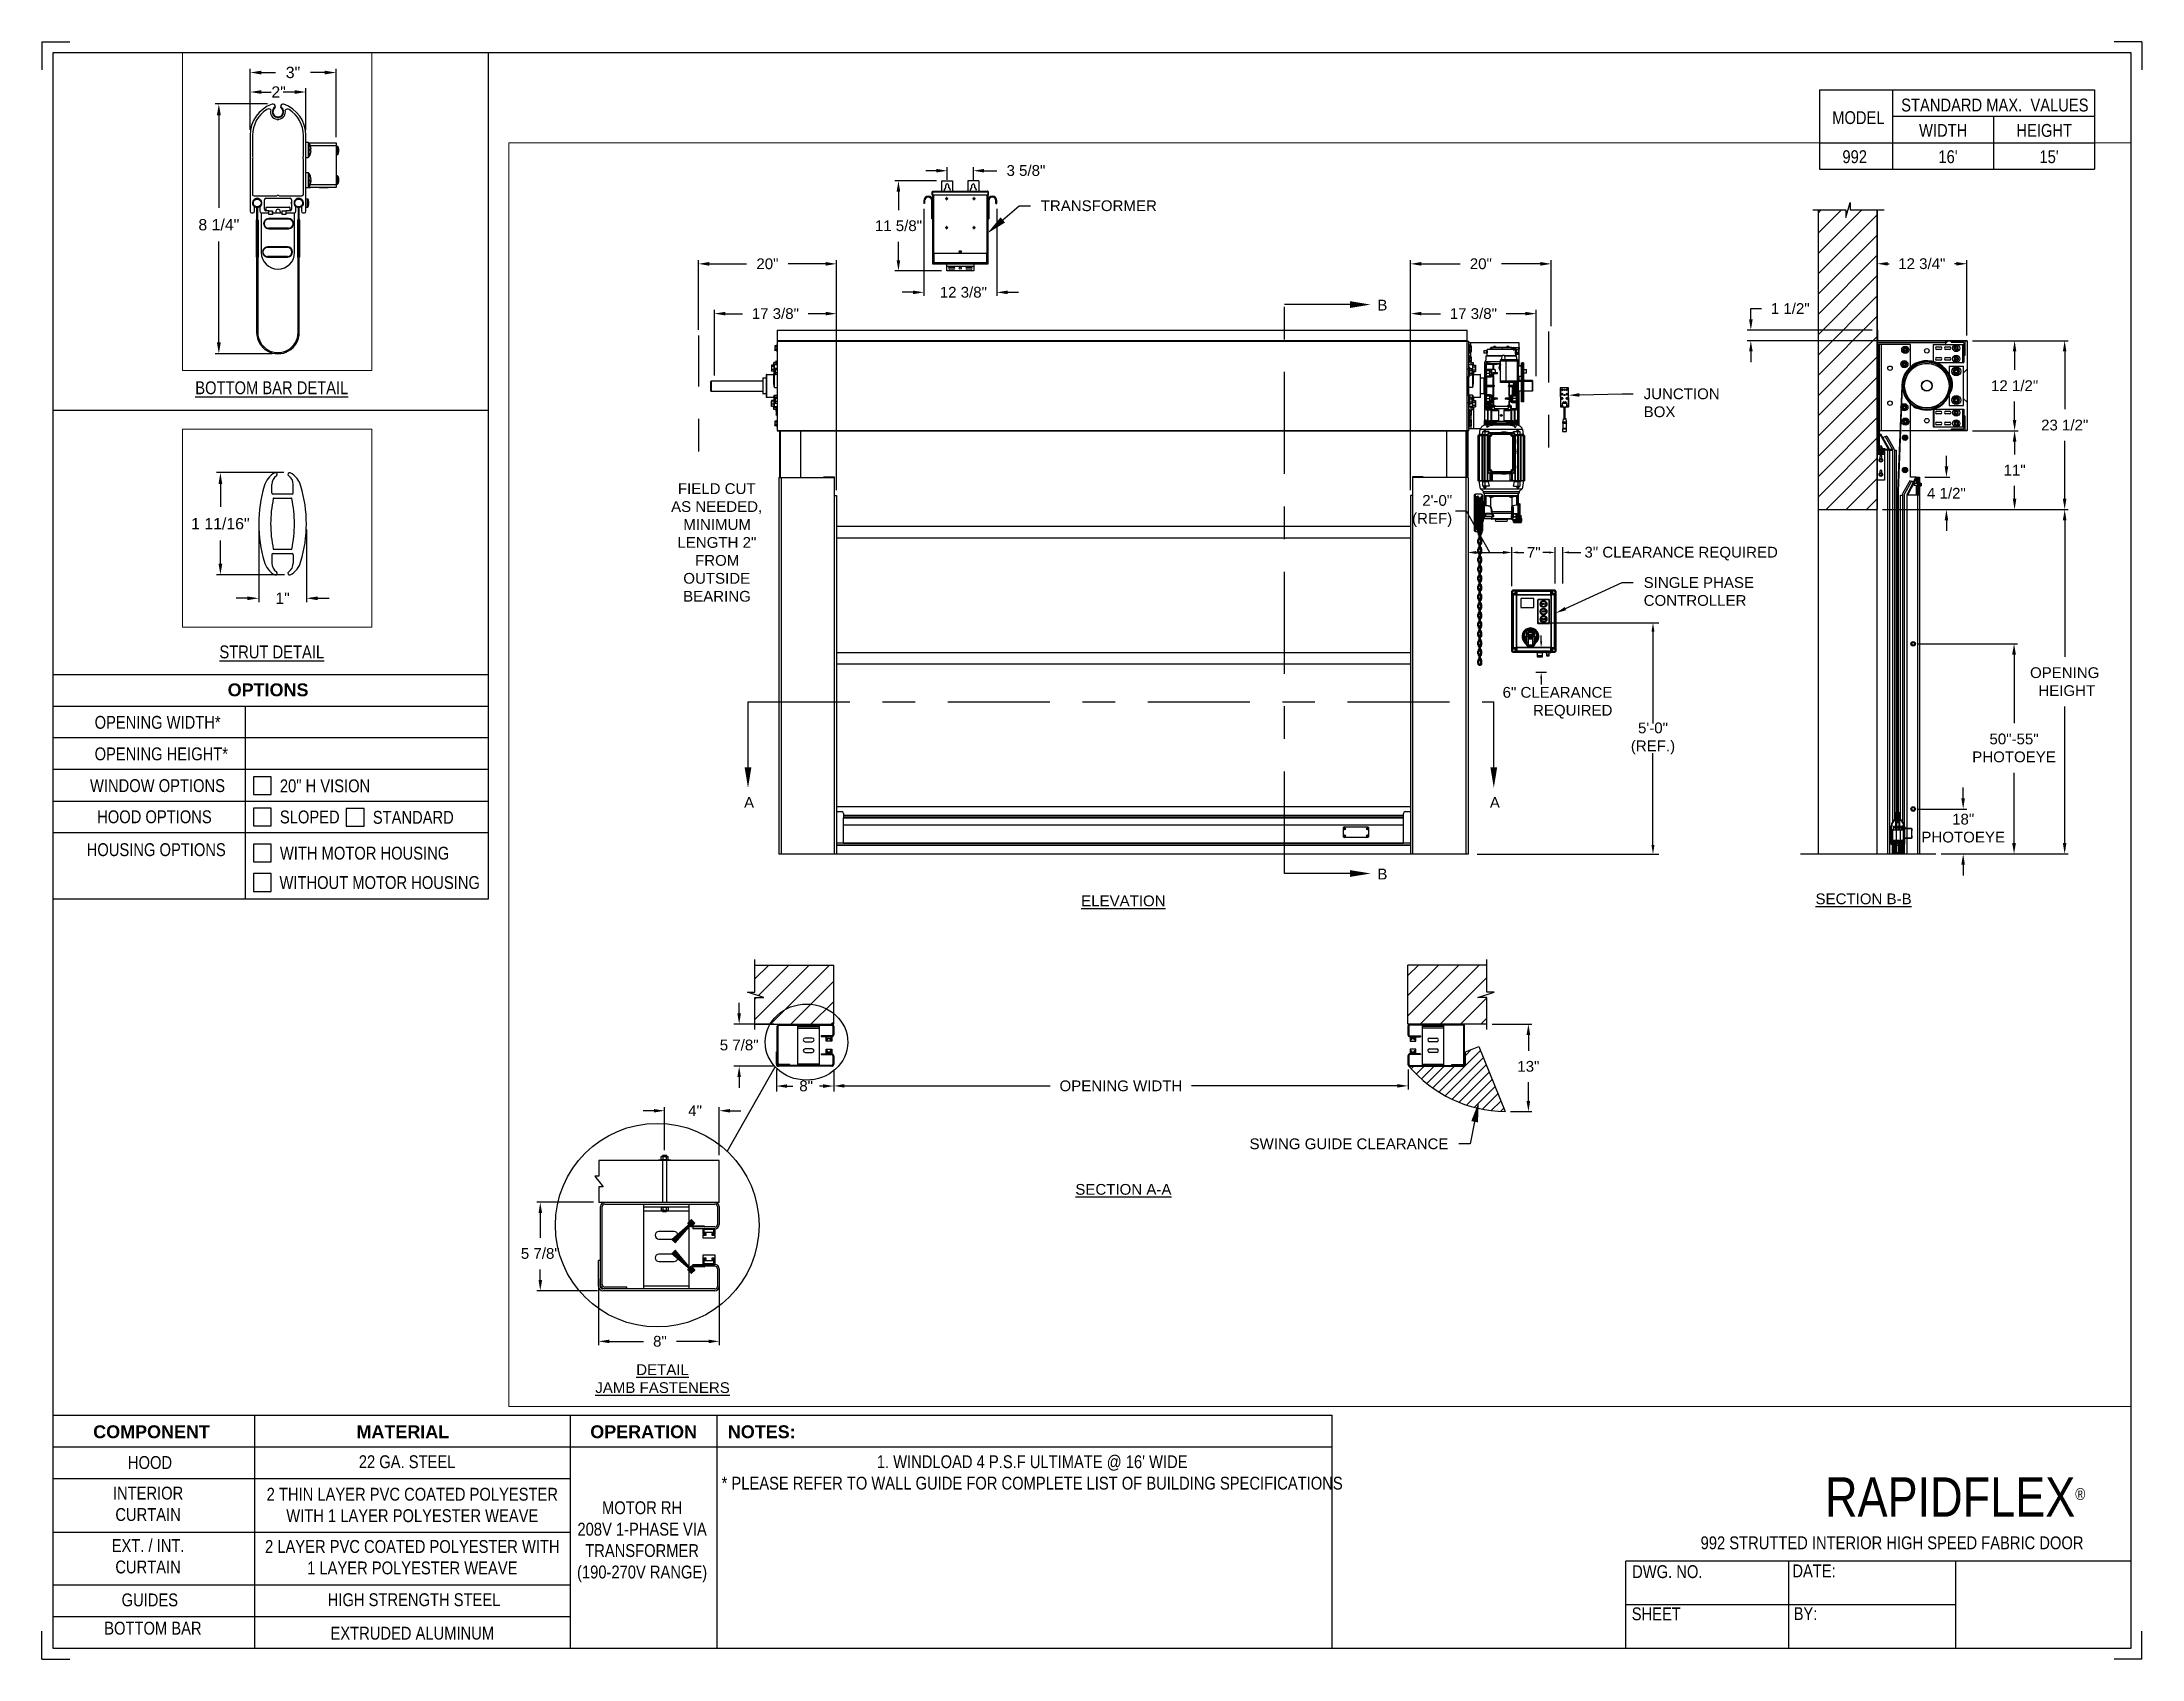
# Paper-space layout '992 MOTOR RH 208V 1 PHASE' of a CAD drawing. Header units: inches. Extents: x 0.1 to 10.9, y 0.1 to 8.4.
# The model-space entities are those that its viewports show. They can reach past a viewport. Long polylines and large blocks are cut down to what shows.
import ezdxf
from ezdxf import colors
from ezdxf.entities.mleader import LeaderData, LeaderLine
from ezdxf.math import Vec2, Vec3

# ---------------------------------------------------------------- set-up
doc = ezdxf.new("R2010")
doc.units = ezdxf.units.IN
doc.header["$LTSCALE"] = 0.25
doc.header["$MEASUREMENT"] = 0
doc.linetypes.add('CENTER', pattern=[2, 1.25, -0.25, 0.25, -0.25])
doc.linetypes.add('PHANTOM2', pattern=[1.25, 0.625, -0.125, 0.125, -0.125, 0.125, -0.125])
for name, color, linetype in [('208V 1-PHASE 60HZ VIA TRANSFORMER (190-207 RANGE)', 4, 'Continuous'), ('ANNOTATIONS', 1, 'Continuous'), ('DETAILS', 4, 'Continuous'), ('HIDDEN', 6, 'PHANTOM2'), ('MOTOR LH', 7, 'Continuous'), ('SECTION CUTS', 6, 'CENTER'), ('STANDARD MOTOR LH', 7, 'Continuous'), ('STANDARD MOTOR RH', 7, 'Continuous'), ('TITLE BLOCK', 7, 'Continuous')]:
    doc.layers.add(name, color=color, linetype=linetype)
doc.styles.add('ARIAL', font='arial.ttf', dxfattribs={"height": 0.09375})
doc.styles.add('CADdetails-DIMENSIONS', font='ARIALN.TTF', dxfattribs={"height": 2.38})
doc.styles.add('ROMANS', font='Romans', dxfattribs={"height": 0.09375})
doc.styles.get("Standard").update_dxf_attribs({"font": 'romans.shx'})
doc.dimstyles.get("Standard").update_dxf_attribs({"dimscale": 60, "dimtxt": 0.0833, "dimasz": 0.0833, "dimexe": 0.0833, "dimexo": 0.04, "dimgap": 0.09, "dimtad": 0, "dimtih": 1, "dimtoh": 1, "dimdec": 4, "dimzin": 1, "dimdsep": 46, "dimlunit": 4, "dimtxsty": 'Standard', "dimcen": 0.09, "dimclrt": 150, "dimadec": 4, "dimazin": 2, "dimtfac": 1, "dimtdec": 0, "dimtofl": 0, "dimtmove": 0, "dimatfit": 3, "dimfxl": 1, "dimtolj": 1, "dimtzin": 0, "dimlwd": -1, "dimlwe": -1, "dimarcsym": 1})
doc.dimstyles.new('STANDARD$0', dxfattribs={"dimtxt": 0.09375, "dimasz": 0.09375, "dimexe": 0.03125, "dimexo": 0.046875, "dimgap": 0.09, "dimtad": 0, "dimtih": 1, "dimtoh": 1, "dimdec": 4, "dimzin": 0, "dimdsep": 46, "dimtxsty": 'ARIAL', "dimcen": 0.09, "dimadec": 0, "dimazin": 0, "dimtfac": 1, "dimtdec": 4, "dimtofl": 0, "dimtmove": 0, "dimatfit": 1, "dimfxl": 1, "dimtolj": 1, "dimtzin": 0, "dimarcsym": 0})
pattern_1 = [(45, (23.19575, -31.62372), (-0.08838835, 0.08838835), [])]
pattern_2 = [(45, (208.1771, 214.52175), (-0.0883883, 0.0883883), []), (135, (208.1771, 214.52175), (-0.0883883, -0.0883883), [])]
pattern_3 = [(45, (208.1771, 206.48444), (-0.08838835, 0.08838835), []), (135, (208.1771, 206.48444), (-0.26516504, 0.08838835), [0.3125, -0.1875])]

psp = doc.layouts.new('992 MOTOR RH 208V 1 PHASE')

# ---------------------------------------------------------------- texts
at = {"layer": 'TITLE BLOCK', "attachment_point": 2, "style": 'CADdetails-DIMENSIONS'}
for s, width, insert, char_height in [('MODEL', 0.28815, (9.45, 8.068), 0.0664), ('STANDARD MAX.  VALUES', 1.75949, (10.155, 8.133), 0.06641), ('WIDTH', 0.42908, (9.888, 8.002), 0.0664), ('HEIGHT', 0.42908, (10.41, 8.002), 0.0664), ('992', 0.29952, (9.431, 7.866), 0.0664)]:
    psp.add_mtext_dynamic_manual_height_columns(s, width=width, gutter_width=1.363, heights=[0], dxfattribs=dict(at, insert=insert, char_height=char_height))
at = {"layer": 'TITLE BLOCK', "style": 'CADdetails-DIMENSIONS'}
for s, insert, char_height, width, attachment_point in [("16'", (9.913, 7.866), 0.0664, 1.75949, 2), ("15'", (10.435, 7.866), 0.0664, 1.75949, 2), ('{\\LBOTTOM BAR DETAIL}', (1.254, 6.672), 0.06641, 1.75949, 2), ('{\\LSTRUT DETAIL}', (1.254, 5.307), 0.06641, 1.75949, 2), ('{\\fArial|b1|i0|c0|p34;OPTIONS}', (1.235, 5.111), 0.06641, 1.75949, 2), ('OPENING WIDTH*', (0.339, 4.943), 0.06641, 1.30693, 1), ('OPENING HEIGHT*', (0.339, 4.78), 0.06641, 1.30693, 1), ('WINDOW OPTIONS', (0.315, 4.616), 0.06641, 1.30693, 1), ('20" H VISION', (1.296, 4.615), 0.06641, 1.23928, 1), ('HOOD OPTIONS', (0.352, 4.455), 0.06641, 1.30693, 1), ('SLOPED', (1.296, 4.454), 0.0664, 1.23928, 1), ('STANDARD', (1.776, 4.452), 0.0664, 1.23928, 1), ('HOUSING OPTIONS', (0.298, 4.285), 0.06641, 1.30693, 1), ('WITH MOTOR HOUSING', (1.296, 4.267), 0.06641, 1.23928, 1), ('WITHOUT MOTOR HOUSING', (1.294, 4.115), 0.06641, 1.53035, 1), ('{\\fArial|b1|i0|c0|p34;COMPONENT}', (0.633, 1.277), 0.06641, 1.75949, 2), ('{\\fArial|b1|i0|c0|p34;MATERIAL}', (1.931, 1.277), 0.06641, 1.75949, 2), ('{\\fArial|b1|i0|c0|p34;OPERATION}', (3.175, 1.277), 0.06641, 1.75949, 2), ('{\\fArial|b1|i0|c0|p34;NOTES:}', (3.785, 1.277), 0.06641, 1.75949, 2), ('HOOD', (0.625, 1.118), 0.0664, 1.75949, 2), ('22 GA. STEEL', (1.953, 1.122), 0.06641, 1.75949, 2), ("1. WINDLOAD 4 P.S.F ULTIMATE @ 16' WIDE\\P* PLEASE REFER TO WALL GUIDE FOR COMPLETE LIST OF BUILDING SPECIFICATIONS", (5.182, 1.122), 0.06641, 3.11182, 2), ('\\A1;RAPIDFLEX{\\H0.30337x;\\S® ^ ;}', (10.642, 1.008), 0.20312, 2.03069, 3), ('INTERIOR \\PCURTAIN', (0.615, 0.96), 0.0664, 1.75949, 2), ('2 THIN LAYER PVC COATED POLYESTER\\PWITH 1 LAYER POLYESTER WEAVE', (1.98, 0.954), 0.06641, 1.75949, 2), ('\\PMOTOR RH\\P208V 1-PHASE VIA TRANSFORMER (190-270V RANGE)', (3.167, 0.995), 0.06641, 0.68875, 2), ('EXT. / INT. \\PCURTAIN', (0.615, 0.689), 0.06641, 1.75949, 2), ('2 LAYER PVC COATED POLYESTER WITH \\P1 LAYER POLYESTER WEAVE', (1.98, 0.684), 0.06641, 1.75949, 2), ('992 STRUTTED INTERIOR HIGH SPEED FABRIC DOOR', (9.624, 0.703), 0.06641, 3.30524, 2), ('DWG. NO.', (8.463, 0.554), 0.0664, 1.75949, 2), ('DATE:', (9.221, 0.558), 0.0664, 1.75949, 2), ('GUIDES', (0.624, 0.408), 0.0664, 1.75949, 2), ('HIGH STRENGTH STEEL', (1.989, 0.409), 0.06641, 1.75949, 2), ('SHEET', (8.406, 0.336), 0.0664, 1.75949, 2), ('BY:', (9.177, 0.337), 0.0664, 1.75949, 2), ('BOTTOM BAR', (0.64, 0.262), 0.0664, 1.75949, 2), ('EXTRUDED ALUMINUM', (1.98, 0.236), 0.06641, 1.75949, 2)]:
    psp.add_mtext(s, dxfattribs=dict(at, insert=insert, char_height=char_height, width=width, attachment_point=attachment_point))

msp = doc.modelspace()

# ---------------------------------------------------------------- texts
at = {"layer": 'ANNOTATIONS', "char_height": 0.09375, "style": 'ARIAL'}
for s, insert, width, attachment_point in [('\\pi0.08461;FIELD CUT \\P\\pi0.02546;AS NEEDED, \\P\\pi0.13149;MINIMUM \\P\\pi0.08068;LENGTH 2" \\P\\pi0.23384;FROM \\P\\pi0.1319;OUTSIDE \\P\\pi0.13043;BEARING', (199.49867, 223.64383), 0.8325753, 1), ('{\\LELEVATION}', (203.46252, 220.05299), 3.0834986, 2), ('{\\LSECTION B-B}', (209.90792, 220.07055), 1.3823677, 2), ('{\\LSECTION A-A}', (203.46252, 217.5398), 1.3823677, 2), ('{\\LDETAIL\\PJAMB FASTENERS}', (199.4498, 215.96923), 1.3823677, 2)]:
    msp.add_mtext(s, dxfattribs=dict(at, insert=insert, width=width, attachment_point=attachment_point))
for s, insert, attachment_point in [('2\'-0"\\P(REF)', (206.3255, 223.40194), 6), ('7"', (206.97621, 223.04101), 4), ('3" CLEARANCE REQUIRED', (209.16127, 223.03041), 6), ('6" CLEARANCE\\PREQUIRED', (207.7208, 221.73136), 6), ('5\'-0"\\P(REF.)', (208.074, 221.42047), 5), ('\\A1;2"', (195.66397, 218.01761), 5)]:
    msp.add_mtext(s, dxfattribs=dict(at, insert=insert, attachment_point=attachment_point))
at = {"layer": 'SECTION CUTS', "style": 'ARIAL'}
for s, p in [('B', (205.67407, 225.14852)), ('A', (200.15941, 220.81677)), ('A', (206.6534, 220.81677)), ('B', (205.67407, 220.19265))]:
    msp.add_text(s, height=0.09375, dxfattribs=at).set_placement(p)

# ---------------------------------------------------------------- blocks, each defined once
blk = doc.blocks.new('*D279')
at = {"layer": 'ANNOTATIONS', "color": 0, "lineweight": -2, "transparency": 16777216}
for p, q in [((200.441, 218.536), (200.441, 218.346)), ((200.941, 218.536), (200.941, 218.346)), ((200.534, 218.393), (200.583, 218.393)), ((200.847, 218.393), (200.816, 218.393))]:
    blk.add_line(p, q, dxfattribs=at)
at = {"layer": 'ANNOTATIONS', "color": 0, "transparency": 16777216}
for points in [[(200.534, 218.408), (200.534, 218.377), (200.441, 218.393)], [(200.847, 218.408), (200.847, 218.377), (200.941, 218.393)]]:
    blk.add_solid(points, dxfattribs=at)
at = {"layer": 'defpoints', "color": 0, "transparency": 16777216}
for p in [(200.441, 218.583), (200.941, 218.583), (200.941, 218.393)]:
    blk.add_point(p, dxfattribs=at)
at = {"layer": 'ANNOTATIONS', "color": 0, "transparency": 16777216, "insert": (200.7, 218.393), "char_height": 0.0938, "attachment_point": 5, "style": 'ARIAL'}
blk.add_mtext('\\A1;8"', dxfattribs=at)
blk = doc.blocks.new('*D280')
at = {"layer": 'ANNOTATIONS', "color": 0, "lineweight": -2, "transparency": 16777216}
for p, q in [((210.775, 220.9), (210.775, 220.994)), ((210.386, 220.806), (210.806, 220.806)), ((210.584, 220.415), (210.806, 220.415)), ((210.775, 220.321), (210.775, 220.228))]:
    blk.add_line(p, q, dxfattribs=at)
at = {"layer": 'ANNOTATIONS', "color": 0, "transparency": 16777216}
for points in [[(210.759, 220.9), (210.79, 220.9), (210.775, 220.806)], [(210.759, 220.321), (210.79, 220.321), (210.775, 220.415)]]:
    blk.add_solid(points, dxfattribs=at)
at = {"layer": 'defpoints', "color": 0, "transparency": 16777216}
for p in [(210.339, 220.806), (210.775, 220.806), (210.537, 220.415)]:
    blk.add_point(p, dxfattribs=at)
at = {"layer": 'ANNOTATIONS', "color": 0, "transparency": 16777216, "insert": (210.775, 220.639), "char_height": 0.0938, "attachment_point": 5, "style": 'ARIAL'}
blk.add_mtext('\\A1;18"\\PPHOTOEYE', dxfattribs=at)
blk = doc.blocks.new('*D281')
at = {"layer": 'ANNOTATIONS', "color": 0, "lineweight": -2, "transparency": 16777216}
for p, q in [((210.386, 222.246), (211.249, 222.246)), ((211.218, 222.152), (211.218, 221.554)), ((211.218, 220.509), (211.218, 221.121)), ((210.584, 220.415), (211.249, 220.415))]:
    blk.add_line(p, q, dxfattribs=at)
at = {"layer": 'ANNOTATIONS', "color": 0, "transparency": 16777216}
for points in [[(211.202, 222.152), (211.234, 222.152), (211.218, 222.246)], [(211.202, 220.509), (211.234, 220.509), (211.218, 220.415)]]:
    blk.add_solid(points, dxfattribs=at)
at = {"layer": 'defpoints', "color": 0, "transparency": 16777216}
for p in [(210.339, 222.246), (211.218, 222.246), (210.537, 220.415)]:
    blk.add_point(p, dxfattribs=at)
at = {"layer": 'ANNOTATIONS', "color": 0, "transparency": 16777216, "insert": (211.218, 221.338), "char_height": 0.09375, "attachment_point": 5, "style": 'ARIAL'}
blk.add_mtext('\\A1;50"-55"\\PPHOTOEYE', dxfattribs=at)
blk = doc.blocks.new('*D282')
at = {"layer": 'ANNOTATIONS', "color": 0, "lineweight": -2, "transparency": 16777216}
for p, q in [((200.117, 219.025), (200.117, 219.119)), ((200.419, 218.932), (200.07, 218.932)), ((200.412, 218.565), (200.07, 218.565)), ((200.117, 218.471), (200.117, 218.377))]:
    blk.add_line(p, q, dxfattribs=at)
at = {"layer": 'ANNOTATIONS', "color": 0, "transparency": 16777216}
for points in [[(200.101, 219.025), (200.132, 219.025), (200.117, 218.932)], [(200.101, 218.471), (200.132, 218.471), (200.117, 218.565)]]:
    blk.add_solid(points, dxfattribs=at)
at = {"layer": 'defpoints', "color": 0, "transparency": 16777216}
for p in [(200.466, 218.932), (200.117, 218.565), (200.459, 218.565)]:
    blk.add_point(p, dxfattribs=at)
at = {"layer": 'ANNOTATIONS', "color": 0, "transparency": 16777216, "insert": (200.117, 218.75), "char_height": 0.0938, "attachment_point": 5, "style": 'ARIAL'}
blk.add_mtext('\\A1;5 7/8"', dxfattribs=at)
blk = doc.blocks.new('*D283')
at = {"layer": 'ANNOTATIONS', "color": 0, "lineweight": -2, "transparency": 16777216}
for p, q in [((210.855, 224.885), (211.254, 224.885)), ((211.223, 224.792), (211.223, 224.632)), ((211.223, 224.195), (211.223, 224.355)), ((210.855, 224.101), (211.254, 224.101))]:
    blk.add_line(p, q, dxfattribs=at)
at = {"layer": 'ANNOTATIONS', "color": 0, "transparency": 16777216}
for points in [[(211.207, 224.792), (211.238, 224.792), (211.223, 224.885)], [(211.207, 224.195), (211.238, 224.195), (211.223, 224.101)]]:
    blk.add_solid(points, dxfattribs=at)
at = {"layer": 'defpoints', "color": 0, "transparency": 16777216}
for p in [(210.808, 224.885), (210.808, 224.101), (211.223, 224.101)]:
    blk.add_point(p, dxfattribs=at)
at = {"layer": 'ANNOTATIONS', "color": 0, "transparency": 16777216, "insert": (211.223, 224.493), "char_height": 0.09375, "attachment_point": 5, "style": 'ARIAL'}
blk.add_mtext('\\A1;12 1/2"', dxfattribs=at)
blk = doc.blocks.new('*D284')
at = {"layer": 'ANNOTATIONS', "color": 0, "lineweight": -2, "transparency": 16777216}
for p, q in [((210.855, 224.101), (211.254, 224.101)), ((211.223, 224.007), (211.223, 223.895)), ((211.223, 223.509), (211.223, 223.621)), ((210.074, 223.415), (211.254, 223.415))]:
    blk.add_line(p, q, dxfattribs=at)
at = {"layer": 'ANNOTATIONS', "color": 0, "transparency": 16777216}
for points in [[(211.207, 224.007), (211.238, 224.007), (211.223, 224.101)], [(211.207, 223.509), (211.238, 223.509), (211.223, 223.415)]]:
    blk.add_solid(points, dxfattribs=at)
at = {"layer": 'defpoints', "color": 0, "transparency": 16777216}
for p in [(210.808, 224.101), (211.223, 224.101), (210.027, 223.415)]:
    blk.add_point(p, dxfattribs=at)
at = {"layer": 'ANNOTATIONS', "color": 0, "transparency": 16777216, "insert": (211.223, 223.758), "char_height": 0.0938, "attachment_point": 5, "style": 'ARIAL'}
blk.add_mtext('\\A1;11"', dxfattribs=at)
blk = doc.blocks.new('*D285')
at = {"layer": 'ANNOTATIONS', "color": 0, "lineweight": -2, "transparency": 16777216}
for p, q in [((197.241, 217.484), (196.685, 217.484)), ((196.716, 217.39), (196.716, 217.2)), ((196.716, 216.732), (196.716, 216.923)), ((197.247, 216.639), (196.685, 216.639))]:
    blk.add_line(p, q, dxfattribs=at)
at = {"layer": 'ANNOTATIONS', "color": 0, "transparency": 16777216}
for points in [[(196.701, 217.39), (196.732, 217.39), (196.716, 217.484)], [(196.701, 216.732), (196.732, 216.732), (196.716, 216.639)]]:
    blk.add_solid(points, dxfattribs=at)
at = {"layer": 'defpoints', "color": 0, "transparency": 16777216}
for p in [(197.288, 217.484), (196.716, 216.639), (197.294, 216.639)]:
    blk.add_point(p, dxfattribs=at)
at = {"layer": 'ANNOTATIONS', "color": 0, "transparency": 16777216, "insert": (196.716, 217.061), "char_height": 0.09375, "attachment_point": 5, "style": 'ARIAL'}
blk.add_mtext('\\A1;1 11/16"', dxfattribs=at)
blk = doc.blocks.new('*D286')
at = {"layer": 'ANNOTATIONS', "color": 0, "lineweight": -2, "transparency": 16777216}
for p, q in [((197.033, 217.014), (197.033, 216.413)), ((197.427, 217.014), (197.427, 216.413)), ((196.939, 216.445), (196.846, 216.445)), ((197.521, 216.445), (197.614, 216.445))]:
    blk.add_line(p, q, dxfattribs=at)
at = {"layer": 'ANNOTATIONS', "color": 0, "transparency": 16777216}
for points in [[(196.939, 216.46), (196.939, 216.429), (197.033, 216.445)], [(197.521, 216.46), (197.521, 216.429), (197.427, 216.445)]]:
    blk.add_solid(points, dxfattribs=at)
at = {"layer": 'defpoints', "color": 0, "transparency": 16777216}
for p in [(197.033, 217.061), (197.427, 217.061), (197.427, 216.445)]:
    blk.add_point(p, dxfattribs=at)
at = {"layer": 'ANNOTATIONS', "color": 0, "transparency": 16777216, "insert": (197.23, 216.445), "char_height": 0.0938, "attachment_point": 5, "style": 'ARIAL'}
blk.add_mtext('\\A1;1"', dxfattribs=at)
blk = doc.blocks.new('*D287')
at = {"layer": 'ANNOTATIONS', "color": 0, "lineweight": -2, "transparency": 16777216}
for p, q in [((210.629, 223.79), (210.629, 223.884)), ((210.441, 223.696), (210.66, 223.696)), ((210.074, 223.415), (210.66, 223.415)), ((210.629, 223.321), (210.629, 223.228))]:
    blk.add_line(p, q, dxfattribs=at)
at = {"layer": 'ANNOTATIONS', "color": 0, "transparency": 16777216}
for points in [[(210.614, 223.79), (210.645, 223.79), (210.629, 223.696)], [(210.614, 223.321), (210.645, 223.321), (210.629, 223.415)]]:
    blk.add_solid(points, dxfattribs=at)
at = {"layer": 'defpoints', "color": 0, "transparency": 16777216}
for p in [(210.394, 223.696), (210.629, 223.696), (210.027, 223.415)]:
    blk.add_point(p, dxfattribs=at)
at = {"layer": 'ANNOTATIONS', "color": 0, "transparency": 16777216, "insert": (210.629, 223.556), "char_height": 0.0938, "attachment_point": 5, "style": 'ARIAL'}
blk.add_mtext('\\A1;4 1/2"', dxfattribs=at)
blk = doc.blocks.new('*D288')
at = {"layer": 'ANNOTATIONS', "color": 0, "lineweight": -2, "transparency": 16777216}
for p, q in [((208.926, 225.071), (208.926, 225.165)), ((208.926, 225.165), (209.02, 225.165)), ((209.982, 224.978), (208.895, 224.978)), ((210.762, 224.885), (208.895, 224.885)), ((208.926, 224.792), (208.926, 224.698))]:
    blk.add_line(p, q, dxfattribs=at)
at = {"layer": 'ANNOTATIONS', "color": 0, "transparency": 16777216}
for points in [[(208.911, 225.071), (208.942, 225.071), (208.926, 224.978)], [(208.911, 224.792), (208.942, 224.792), (208.926, 224.885)]]:
    blk.add_solid(points, dxfattribs=at)
at = {"layer": 'defpoints', "color": 0, "transparency": 16777216}
for p in [(210.029, 224.978), (208.926, 224.885), (210.808, 224.885)]:
    blk.add_point(p, dxfattribs=at)
at = {"layer": 'ANNOTATIONS', "color": 0, "transparency": 16777216, "insert": (209.269, 225.165), "char_height": 0.0938, "attachment_point": 5, "style": 'ARIAL'}
blk.add_mtext('\\A1;1 1/2"', dxfattribs=at)
blk = doc.blocks.new('*D289')
at = {"layer": 'ANNOTATIONS', "color": 0, "lineweight": -2, "transparency": 16777216}
for p, q in [((199.763, 224.979), (199.763, 225.586)), ((199.856, 225.555), (200.182, 225.555)), ((200.87, 225.555), (200.544, 225.555)), ((200.963, 223.585), (200.963, 225.586))]:
    blk.add_line(p, q, dxfattribs=at)
at = {"layer": 'ANNOTATIONS', "color": 0, "transparency": 16777216}
for points in [[(199.856, 225.571), (199.856, 225.539), (199.763, 225.555)], [(200.87, 225.571), (200.87, 225.539), (200.963, 225.555)]]:
    blk.add_solid(points, dxfattribs=at)
at = {"layer": 'defpoints', "color": 0, "transparency": 16777216}
for p in [(199.763, 225.555), (199.763, 224.932), (200.963, 223.539)]:
    blk.add_point(p, dxfattribs=at)
at = {"layer": 'ANNOTATIONS', "color": 0, "transparency": 16777216, "insert": (200.363, 225.555), "char_height": 0.0938, "attachment_point": 5, "style": 'ARIAL'}
blk.add_mtext('\\A1;20"', dxfattribs=at)
blk = doc.blocks.new('*D290')
at = {"layer": 'ANNOTATIONS', "color": 0, "lineweight": -2, "transparency": 16777216}
for p, q in [((199.901, 224.583), (199.901, 225.153)), ((199.995, 225.121), (200.147, 225.121)), ((200.87, 225.121), (200.717, 225.121)), ((200.963, 223.585), (200.963, 225.153))]:
    blk.add_line(p, q, dxfattribs=at)
at = {"layer": 'ANNOTATIONS', "color": 0, "transparency": 16777216}
for points in [[(199.995, 225.137), (199.995, 225.106), (199.901, 225.121)], [(200.87, 225.137), (200.87, 225.106), (200.963, 225.121)]]:
    blk.add_solid(points, dxfattribs=at)
at = {"layer": 'defpoints', "color": 0, "transparency": 16777216}
for p in [(200.963, 225.121), (199.901, 224.537), (200.963, 223.539)]:
    blk.add_point(p, dxfattribs=at)
at = {"layer": 'ANNOTATIONS', "color": 0, "transparency": 16777216, "insert": (200.432, 225.121), "char_height": 0.09375, "attachment_point": 5, "style": 'ARIAL'}
blk.add_mtext('\\A1;17 3/8"', dxfattribs=at)
blk = doc.blocks.new('*D180')
at = {"layer": 'ANNOTATIONS', "color": 0, "lineweight": -2, "transparency": 16777216}
for p, q in [((205.963, 223.585), (205.963, 225.153)), ((206.057, 225.121), (206.225, 225.121)), ((206.963, 225.121), (206.795, 225.121)), ((207.057, 224.578), (207.057, 225.153))]:
    blk.add_line(p, q, dxfattribs=at)
at = {"layer": 'ANNOTATIONS', "color": 0, "transparency": 16777216}
for points in [[(206.057, 225.137), (206.057, 225.106), (205.963, 225.121)], [(206.963, 225.137), (206.963, 225.106), (207.057, 225.121)]]:
    blk.add_solid(points, dxfattribs=at)
at = {"layer": 'defpoints', "color": 0, "transparency": 16777216}
for p in [(205.963, 225.121), (207.057, 224.532), (205.963, 223.539)]:
    blk.add_point(p, dxfattribs=at)
at = {"layer": 'ANNOTATIONS', "color": 0, "transparency": 16777216, "insert": (206.51, 225.121), "char_height": 0.09375, "attachment_point": 5, "style": 'ARIAL'}
blk.add_mtext('\\A1;17 3/8"', dxfattribs=at)
blk = doc.blocks.new('*D248')
at = {"layer": 'ANNOTATIONS', "color": 0, "lineweight": -2, "transparency": 16777216}
for p, q in [((195.571, 217.919), (195.139, 217.919)), ((195.17, 217.825), (195.17, 217.059)), ((195.17, 215.947), (195.17, 216.782)), ((195.612, 215.853), (195.139, 215.853))]:
    blk.add_line(p, q, dxfattribs=at)
at = {"layer": 'ANNOTATIONS', "color": 0, "transparency": 16777216}
for points in [[(195.154, 217.825), (195.186, 217.825), (195.17, 217.919)], [(195.154, 215.947), (195.186, 215.947), (195.17, 215.853)]]:
    blk.add_solid(points, dxfattribs=at)
at = {"layer": 'defpoints', "color": 0, "transparency": 16777216}
for p in [(195.618, 217.919), (195.17, 215.853), (195.659, 215.853)]:
    blk.add_point(p, dxfattribs=at)
at = {"layer": 'ANNOTATIONS', "color": 0, "transparency": 16777216, "insert": (195.17, 216.92), "char_height": 0.0938, "attachment_point": 5, "style": 'ARIAL'}
blk.add_mtext('\\A1;8 1/4"', dxfattribs=at)
blk = doc.blocks.new('*D249')
at = {"layer": 'ANNOTATIONS', "color": 0, "lineweight": -2, "transparency": 16777216}
for p, q in [((195.428, 217.706), (195.428, 218.21)), ((195.522, 218.179), (195.639, 218.179)), ((196.045, 218.179), (195.927, 218.179)), ((196.139, 217.644), (196.139, 218.21))]:
    blk.add_line(p, q, dxfattribs=at)
at = {"layer": 'ANNOTATIONS', "color": 0, "transparency": 16777216}
for points in [[(195.522, 218.194), (195.522, 218.163), (195.428, 218.179)], [(196.045, 218.194), (196.045, 218.163), (196.139, 218.179)]]:
    blk.add_solid(points, dxfattribs=at)
at = {"layer": 'defpoints', "color": 0, "transparency": 16777216}
for p in [(195.428, 218.179), (195.428, 217.659), (196.139, 217.597)]:
    blk.add_point(p, dxfattribs=at)
at = {"layer": 'ANNOTATIONS', "color": 0, "transparency": 16777216, "insert": (195.783, 218.179), "char_height": 0.0938, "attachment_point": 5, "style": 'ARIAL'}
blk.add_mtext('\\A1;3"', dxfattribs=at)
blk = doc.blocks.new('*D169')
at = {"layer": 'ANNOTATIONS', "color": 0, "lineweight": -2, "transparency": 16777216}
for p, q in [((198.849, 217.38), (198.354, 217.38)), ((198.385, 217.286), (198.385, 217.072)), ((198.385, 216.703), (198.385, 216.795)), ((198.884, 216.61), (198.354, 216.61))]:
    blk.add_line(p, q, dxfattribs=at)
at = {"layer": 'ANNOTATIONS', "color": 0, "transparency": 16777216}
for points in [[(198.37, 217.286), (198.401, 217.286), (198.385, 217.38)], [(198.37, 216.703), (198.401, 216.703), (198.385, 216.61)]]:
    blk.add_solid(points, dxfattribs=at)
at = {"layer": 'defpoints', "color": 0, "transparency": 16777216}
for p in [(198.896, 217.38), (198.385, 216.61), (198.931, 216.61)]:
    blk.add_point(p, dxfattribs=at)
at = {"layer": 'ANNOTATIONS', "color": 0, "transparency": 16777216, "insert": (198.385, 216.934), "char_height": 0.0938, "attachment_point": 5, "style": 'ARIAL'}
blk.add_mtext('\\A1;5 7/8"', dxfattribs=at)
blk = doc.blocks.new('*D170')
at = {"layer": 'ANNOTATIONS', "color": 0, "lineweight": -2, "transparency": 16777216}
for p, q in [((198.893, 216.713), (198.893, 216.137)), ((199.943, 216.665), (199.943, 216.137)), ((198.987, 216.169), (199.283, 216.169)), ((199.85, 216.169), (199.571, 216.169))]:
    blk.add_line(p, q, dxfattribs=at)
at = {"layer": 'ANNOTATIONS', "color": 0, "transparency": 16777216}
for points in [[(198.987, 216.184), (198.987, 216.153), (198.893, 216.169)], [(199.85, 216.184), (199.85, 216.153), (199.943, 216.169)]]:
    blk.add_solid(points, dxfattribs=at)
at = {"layer": 'defpoints', "color": 0, "transparency": 16777216}
for p in [(198.893, 216.76), (199.943, 216.712), (198.893, 216.169)]:
    blk.add_point(p, dxfattribs=at)
at = {"layer": 'ANNOTATIONS', "color": 0, "transparency": 16777216, "insert": (199.427, 216.169), "char_height": 0.0938, "attachment_point": 5, "style": 'ARIAL'}
blk.add_mtext('\\A1;8"', dxfattribs=at)
blk = doc.blocks.new('*D160')
at = {"layer": 'ANNOTATIONS', "color": 0, "lineweight": -2, "transparency": 16777216}
for p, q in [((199.374, 218.178), (199.281, 218.178)), ((199.468, 217.835), (199.468, 218.209)), ((199.943, 217.791), (199.943, 218.209)), ((200.037, 218.178), (200.131, 218.178))]:
    blk.add_line(p, q, dxfattribs=at)
at = {"layer": 'ANNOTATIONS', "color": 0, "transparency": 16777216}
for points in [[(199.374, 218.193), (199.374, 218.162), (199.468, 218.178)], [(200.037, 218.193), (200.037, 218.162), (199.943, 218.178)]]:
    blk.add_solid(points, dxfattribs=at)
at = {"layer": 'defpoints', "color": 0, "transparency": 16777216}
for p in [(199.943, 218.178), (199.468, 217.788), (199.943, 217.744)]:
    blk.add_point(p, dxfattribs=at)
at = {"layer": 'ANNOTATIONS', "color": 0, "transparency": 16777216, "insert": (199.733, 218.178), "char_height": 0.0938, "attachment_point": 5, "style": 'ARIAL'}
blk.add_mtext('\\A1;4"', dxfattribs=at)
blk = doc.blocks.new('*D161')
at = {"layer": 'ANNOTATIONS', "color": 0, "lineweight": -2, "transparency": 16777216}
for p, q in [((210.026, 225.023), (210.026, 225.587)), ((210.119, 225.556), (210.13, 225.556)), ((210.715, 225.556), (210.7, 225.556)), ((210.808, 224.931), (210.808, 225.587))]:
    blk.add_line(p, q, dxfattribs=at)
at = {"layer": 'ANNOTATIONS', "color": 0, "transparency": 16777216}
for points in [[(210.119, 225.571), (210.119, 225.54), (210.026, 225.556)], [(210.715, 225.571), (210.715, 225.54), (210.808, 225.556)]]:
    blk.add_solid(points, dxfattribs=at)
at = {"layer": 'defpoints', "color": 0, "transparency": 16777216}
for p in [(210.808, 225.556), (210.026, 224.976), (210.808, 224.884)]:
    blk.add_point(p, dxfattribs=at)
at = {"layer": 'ANNOTATIONS', "color": 0, "transparency": 16777216, "insert": (210.415, 225.556), "char_height": 0.09375, "attachment_point": 5, "style": 'ARIAL'}
blk.add_mtext('\\A1;12 3/4"', dxfattribs=at)
blk = doc.blocks.new('*D162')
at = {"layer": 'ANNOTATIONS', "color": 0, "lineweight": -2, "transparency": 16777216}
for p, q in [((210.855, 224.101), (211.254, 224.101)), ((211.223, 224.007), (211.223, 223.895)), ((211.223, 223.509), (211.223, 223.621)), ((210.074, 223.415), (211.254, 223.415))]:
    blk.add_line(p, q, dxfattribs=at)
at = {"layer": 'ANNOTATIONS', "color": 0, "transparency": 16777216}
for points in [[(211.207, 224.007), (211.238, 224.007), (211.223, 224.101)], [(211.207, 223.509), (211.238, 223.509), (211.223, 223.415)]]:
    blk.add_solid(points, dxfattribs=at)
at = {"layer": 'defpoints', "color": 0, "transparency": 16777216}
for p in [(210.808, 224.101), (211.223, 224.101), (210.027, 223.415)]:
    blk.add_point(p, dxfattribs=at)
at = {"layer": 'ANNOTATIONS', "color": 0, "transparency": 16777216, "insert": (211.223, 223.758), "char_height": 0.0938, "attachment_point": 5, "style": 'ARIAL'}
blk.add_mtext('\\A1;  ', dxfattribs=at)
blk = doc.blocks.new('*D163')
at = {"layer": 'ANNOTATIONS', "color": 0, "lineweight": -2, "transparency": 16777216}
for p, q in [((210.857, 224.885), (211.254, 224.885)), ((211.223, 224.792), (211.223, 224.632)), ((211.223, 224.195), (211.223, 224.355)), ((210.855, 224.101), (211.254, 224.101))]:
    blk.add_line(p, q, dxfattribs=at)
at = {"layer": 'ANNOTATIONS', "color": 0, "transparency": 16777216}
for points in [[(211.207, 224.792), (211.238, 224.792), (211.223, 224.885)], [(211.207, 224.195), (211.238, 224.195), (211.223, 224.101)]]:
    blk.add_solid(points, dxfattribs=at)
at = {"layer": 'defpoints', "color": 0, "transparency": 16777216}
for p in [(210.81, 224.885), (210.808, 224.101), (211.223, 224.101)]:
    blk.add_point(p, dxfattribs=at)
at = {"layer": 'ANNOTATIONS', "color": 0, "transparency": 16777216, "insert": (211.223, 224.493), "char_height": 0.09375, "attachment_point": 5, "style": 'ARIAL'}
blk.add_mtext('\\A1;12 1/2"', dxfattribs=at)
blk = doc.blocks.new('*D164')
at = {"layer": 'ANNOTATIONS', "color": 0, "lineweight": -2, "transparency": 16777216}
for p, q in [((210.855, 224.885), (211.69, 224.885)), ((211.659, 224.792), (211.659, 224.289)), ((211.659, 223.509), (211.659, 224.012)), ((210.074, 223.415), (211.69, 223.415))]:
    blk.add_line(p, q, dxfattribs=at)
at = {"layer": 'ANNOTATIONS', "color": 0, "transparency": 16777216}
for points in [[(211.643, 224.792), (211.674, 224.792), (211.659, 224.885)], [(211.643, 223.509), (211.674, 223.509), (211.659, 223.415)]]:
    blk.add_solid(points, dxfattribs=at)
at = {"layer": 'defpoints', "color": 0, "transparency": 16777216}
for p in [(210.808, 224.885), (211.659, 224.885), (210.027, 223.415)]:
    blk.add_point(p, dxfattribs=at)
at = {"layer": 'ANNOTATIONS', "color": 0, "transparency": 16777216, "insert": (211.659, 224.15), "char_height": 0.09375, "attachment_point": 5, "style": 'ARIAL'}
blk.add_mtext('\\A1;23 1/2"', dxfattribs=at)
blk = doc.blocks.new('*D165')
at = {"layer": 'ANNOTATIONS', "color": 0, "lineweight": -2, "transparency": 16777216}
for p, q in [((205.963, 223.585), (205.963, 225.586)), ((206.057, 225.555), (206.394, 225.555)), ((207.093, 225.555), (206.756, 225.555)), ((207.187, 225.012), (207.187, 225.586))]:
    blk.add_line(p, q, dxfattribs=at)
at = {"layer": 'ANNOTATIONS', "color": 0, "transparency": 16777216}
for points in [[(206.057, 225.571), (206.057, 225.539), (205.963, 225.555)], [(207.093, 225.571), (207.093, 225.539), (207.187, 225.555)]]:
    blk.add_solid(points, dxfattribs=at)
at = {"layer": 'defpoints', "color": 0, "transparency": 16777216}
for p in [(207.187, 225.555), (207.187, 224.965), (205.963, 223.539)]:
    blk.add_point(p, dxfattribs=at)
at = {"layer": 'ANNOTATIONS', "color": 0, "transparency": 16777216, "insert": (206.575, 225.555), "char_height": 0.0938, "attachment_point": 5, "style": 'ARIAL'}
blk.add_mtext('\\A1;20"', dxfattribs=at)
blk = doc.blocks.new('*D166')
at = {"layer": 'ANNOTATIONS', "color": 0, "linetype": 'ByBlock', "lineweight": -2, "transparency": 16777216}
for p, q in [((206.675, 218.932), (207.02, 218.932)), ((206.989, 218.838), (206.989, 218.701)), ((206.989, 218.264), (206.989, 218.426)), ((206.834, 218.17), (207.02, 218.17))]:
    blk.add_line(p, q, dxfattribs=at)
at = {"layer": 'ANNOTATIONS', "color": 0, "transparency": 16777216}
for points in [[(206.973, 218.838), (207.005, 218.838), (206.989, 218.932)], [(206.973, 218.264), (207.005, 218.264), (206.989, 218.17)]]:
    blk.add_solid(points, dxfattribs=at)
at = {"layer": 'defpoints', "color": 0, "transparency": 16777216}
for p in [(206.628, 218.932), (206.989, 218.932), (206.787, 218.17)]:
    blk.add_point(p, dxfattribs=at)
at = {"layer": 'ANNOTATIONS', "color": 0, "transparency": 16777216, "insert": (206.989, 218.564), "char_height": 0.0938, "attachment_point": 5, "style": 'ARIAL'}
blk.add_mtext('\\A1;13"', dxfattribs=at)
blk = doc.blocks.new('*D167')
at = {"layer": 'ANNOTATIONS', "color": 0, "lineweight": -2, "transparency": 16777216}
for p, q in [((200.941, 218.536), (200.941, 218.363)), ((205.941, 218.536), (205.941, 218.363)), ((201.034, 218.394), (202.824, 218.394)), ((205.847, 218.394), (204.057, 218.394))]:
    blk.add_line(p, q, dxfattribs=at)
at = {"layer": 'ANNOTATIONS', "color": 0, "transparency": 16777216}
for points in [[(201.034, 218.41), (201.034, 218.379), (200.941, 218.394)], [(205.847, 218.41), (205.847, 218.379), (205.941, 218.394)]]:
    blk.add_solid(points, dxfattribs=at)
at = {"layer": 'defpoints', "color": 0, "transparency": 16777216}
for p in [(200.941, 218.583), (205.941, 218.583), (205.941, 218.394)]:
    blk.add_point(p, dxfattribs=at)
at = {"layer": 'ANNOTATIONS', "color": 0, "transparency": 16777216, "insert": (203.441, 218.394), "char_height": 0.09375, "attachment_point": 5, "style": 'ARIAL'}
blk.add_mtext('\\A1;OPENING WIDTH', dxfattribs=at)
blk = doc.blocks.new('*D168')
at = {"layer": 'ANNOTATIONS', "color": 0, "lineweight": -2, "transparency": 16777216}
for p, q in [((210.074, 223.415), (211.69, 223.415)), ((211.659, 223.321), (211.659, 222.133)), ((211.659, 220.509), (211.659, 221.698)), ((210.584, 220.415), (211.69, 220.415))]:
    blk.add_line(p, q, dxfattribs=at)
at = {"layer": 'ANNOTATIONS', "color": 0, "transparency": 16777216}
for points in [[(211.643, 223.321), (211.674, 223.321), (211.659, 223.415)], [(211.643, 220.509), (211.674, 220.509), (211.659, 220.415)]]:
    blk.add_solid(points, dxfattribs=at)
at = {"layer": 'defpoints', "color": 0, "transparency": 16777216}
for p in [(210.027, 223.415), (211.659, 223.415), (210.537, 220.415)]:
    blk.add_point(p, dxfattribs=at)
at = {"layer": 'ANNOTATIONS', "color": 0, "transparency": 16777216, "insert": (211.659, 221.915), "char_height": 0.09375, "attachment_point": 5, "style": 'ARIAL'}
blk.add_mtext('\\A1;OPENING\\P HEIGHT', dxfattribs=at)
blk = doc.blocks.new('*D255')
at = {"layer": 'ANNOTATIONS', "color": 0, "lineweight": -2, "transparency": 16777216}
for p, q in [((201.835, 226.278), (201.472, 226.278)), ((201.504, 226.184), (201.504, 226.024)), ((201.504, 225.587), (201.504, 225.747)), ((201.878, 225.493), (201.472, 225.493))]:
    blk.add_line(p, q, dxfattribs=at)
at = {"layer": 'ANNOTATIONS', "color": 0, "transparency": 16777216}
for points in [[(201.488, 226.184), (201.519, 226.184), (201.504, 226.278)], [(201.488, 225.587), (201.519, 225.587), (201.504, 225.493)]]:
    blk.add_solid(points, dxfattribs=at)
at = {"layer": 'defpoints', "color": 0, "transparency": 16777216}
for p in [(201.882, 226.278), (201.504, 225.493), (201.925, 225.493)]:
    blk.add_point(p, dxfattribs=at)
at = {"layer": 'ANNOTATIONS', "color": 0, "transparency": 16777216, "insert": (201.504, 225.934), "char_height": 0.09375, "attachment_point": 2, "style": 'ARIAL'}
blk.add_mtext('\\A1;11 5/8"', dxfattribs=at)
blk = doc.blocks.new('*D256')
at = {"layer": 'ANNOTATIONS', "color": 0, "lineweight": -2, "transparency": 16777216}
for p, q in [((201.835, 226.366), (201.742, 226.366)), ((201.929, 226.286), (201.929, 226.398)), ((202.156, 226.286), (202.156, 226.398)), ((202.249, 226.366), (202.361, 226.366))]:
    blk.add_line(p, q, dxfattribs=at)
at = {"layer": 'ANNOTATIONS', "color": 0, "transparency": 16777216}
for points in [[(201.835, 226.382), (201.835, 226.351), (201.929, 226.366)], [(202.249, 226.382), (202.249, 226.351), (202.156, 226.366)]]:
    blk.add_solid(points, dxfattribs=at)
at = {"layer": 'defpoints', "color": 0, "transparency": 16777216}
for p in [(202.156, 226.366), (201.929, 226.239), (202.156, 226.239)]:
    blk.add_point(p, dxfattribs=at)
at = {"layer": 'ANNOTATIONS', "color": 0, "transparency": 16777216, "insert": (202.614, 226.415), "char_height": 0.0938, "attachment_point": 2, "style": 'ARIAL'}
blk.add_mtext('\\A1;3 5/8"', dxfattribs=at)
blk = doc.blocks.new('*D257')
at = {"layer": 'ANNOTATIONS', "color": 0, "lineweight": -2, "transparency": 16777216}
for p, q in [((201.725, 226.034), (201.725, 225.275)), ((202.36, 226.034), (202.36, 225.275)), ((201.631, 225.307), (201.537, 225.307)), ((202.454, 225.307), (202.548, 225.307))]:
    blk.add_line(p, q, dxfattribs=at)
at = {"layer": 'ANNOTATIONS', "color": 0, "transparency": 16777216}
for points in [[(201.631, 225.322), (201.631, 225.291), (201.725, 225.307)], [(202.454, 225.322), (202.454, 225.291), (202.36, 225.307)]]:
    blk.add_solid(points, dxfattribs=at)
at = {"layer": 'defpoints', "color": 0, "transparency": 16777216}
for p in [(201.725, 226.081), (202.36, 226.081), (202.36, 225.307)]:
    blk.add_point(p, dxfattribs=at)
at = {"layer": 'ANNOTATIONS', "color": 0, "transparency": 16777216, "insert": (202.069, 225.307), "char_height": 0.09375, "attachment_point": 5, "style": 'ARIAL'}
blk.add_mtext('\\A1;12 3/8"', dxfattribs=at)

# ---------------------------------------------------------------- dimensions: what is measured, and where the dimension line sits
at = {"layer": 'ANNOTATIONS'}
for base, p1, p2, text, picture, middle in [((202.15562, 226.36634), (201.92906, 226.23899), (202.15562, 226.23899), '3 5/8"', '*D256', (202.61442, 226.36634)), ((202.36007, 225.30668), (201.72461, 226.08086), (202.36007, 226.08086), '12 3/8"', '*D257', (202.06851, 225.30668)), ((210.80843, 225.55556), (210.0257, 224.97604), (210.80843, 224.88386), '12 3/4"', '*D161', (210.41466, 225.55556)), ((199.76267, 225.55501), (200.96336, 223.53851), (199.76267, 224.93177), '20"', '*D289', (200.36301, 225.55501)), ((200.96336, 225.1213), (199.90086, 224.5365), (200.96336, 223.53851), '17 3/8"', '*D290', (200.43211, 225.1213)), ((205.96336, 225.1213), (207.05698, 224.53154), (205.96336, 223.53851), '17 3/8"', '*D180', (206.51017, 225.1213)), ((195.4282, 218.17858), (196.1392, 217.59674), (195.4282, 217.65904), '3"', '*D249', (195.78268, 218.17858)), ((199.94337, 218.17766), (199.46824, 217.78807), (199.94337, 217.74365), '4"', '*D160', (199.73282, 218.17766)), ((197.42694, 216.4446), (197.03323, 217.0607), (197.42694, 217.0607), '1"', '*D286', (197.23009, 216.4446)), ((198.89337, 216.16864), (199.94337, 216.7117), (198.89337, 216.75958), '8"', '*D170', (199.42689, 216.16864))]:
    dim = msp.add_linear_dim(base=base, p1=p1, p2=p2, text=text, dimstyle='STANDARD$0', dxfattribs=at)
    dim.commit()
    dim.dimension.update_dxf_attribs({"geometry": picture, "text_midpoint": middle, "dimtype": 160})
for base, p1, p2, angle, text, picture, middle in [((201.50367, 225.49344), (201.88218, 226.27805), (201.92515, 225.49344), 90, '11 5/8"', '*D255', (201.50367, 225.88575)), ((207.18673, 225.55501), (205.96336, 223.53851), (207.18673, 224.96478), 180, '20"', '*D165', (206.57505, 225.55501)), ((208.92616, 224.88534), (210.02877, 224.97761), (210.80843, 224.88534), 90, '1 1/2"', '*D288', (209.2686, 225.16511)), ((211.65866, 224.88534), (210.02718, 223.41511), (210.80843, 224.88534), 90, '23 1/2"', '*D164', (211.65866, 224.15023)), ((211.22258, 224.10114), (210.80843, 224.88534), (210.80843, 224.10114), 90, '12 1/2"', '*D283', (211.22258, 224.49324)), ((211.22258, 224.10114), (210.8099, 224.88534), (210.80843, 224.10114), 90, '12 1/2"', '*D163', (211.22258, 224.49324)), ((210.62918, 223.69636), (210.02718, 223.41511), (210.39399, 223.69636), 90, '4 1/2"', '*D287', (210.62918, 223.55574)), ((211.21804, 222.24559), (210.53743, 220.41511), (210.3393, 222.24559), 90, '50"-55"\\PPHOTOEYE', '*D281', (211.21804, 221.33766)), ((210.77465, 220.8061), (210.53743, 220.41511), (210.3393, 220.8061), 90, '18"\\PPHOTOEYE', '*D280', (210.77465, 220.63871)), ((195.17, 215.85328), (195.61765, 217.91869), (195.6587, 215.85328), 90, '8 1/4"', '*D248', (195.17, 216.92005)), ((196.71632, 216.63866), (197.28835, 217.48397), (197.29411, 216.63866), 90, '1 11/16"', '*D285', (196.71632, 217.06131)), ((198.38525, 216.60956), (198.89616, 217.37987), (198.93091, 216.60956), 90, '5 7/8"', '*D169', (198.38525, 216.93363))]:
    dim = msp.add_linear_dim(base=base, p1=p1, p2=p2, angle=angle, text=text, dimstyle='STANDARD$0', dxfattribs=at)
    dim.commit()
    dim.dimension.update_dxf_attribs({"geometry": picture, "text_midpoint": middle, "dimtype": 160})
for base, p1, p2, text, picture, middle in [((211.22258, 224.10114), (210.02718, 223.41511), (210.80843, 224.10114), '11"', '*D284', (211.22258, 223.75813)), ((211.22258, 224.10114), (210.02718, 223.41511), (210.80843, 224.10114), '  ', '*D162', (211.22258, 223.75813)), ((211.65866, 223.41511), (210.53743, 220.41511), (210.02718, 223.41511), 'OPENING\\P HEIGHT', '*D168', (211.65866, 221.91511))]:
    dim = msp.add_linear_dim(base=base, p1=p1, p2=p2, angle=90, text=text, dimstyle='STANDARD$0', dxfattribs=at)
    dim.commit()
    dim.dimension.update_dxf_attribs({"geometry": picture, "text_midpoint": middle})
for base, p1, p2, text, override, picture, middle in [((200.11685, 218.56477), (200.46598, 218.93158), (200.45855, 218.56477), '5 7/8"', {"dimexe": 0.046875, "dimgap": 0.0625, "dimlunit": 4, "dimcen": 0.089844, "dimfxl": 0.18, "dimfrac": 2}, '*D282', (200.11685, 218.74994)), ((206.98901, 218.93158), (206.78699, 218.17022), (206.62817, 218.93158), '13"', {"dimarcsym": 1}, '*D166', (206.98901, 218.56355))]:
    dim = msp.add_linear_dim(base=base, p1=p1, p2=p2, angle=90, text=text, dimstyle='STANDARD$0', override=override, dxfattribs=at)
    dim.commit()
    dim.dimension.update_dxf_attribs({"geometry": picture, "text_midpoint": middle, "dimtype": 160})
dim = msp.add_linear_dim(base=(200.94067, 218.39271), p1=(200.44067, 218.58264), p2=(200.94067, 218.58264), text='8"', dimstyle='STANDARD$0', override={"dimexe": 0.046875, "dimgap": 0.0625, "dimlunit": 4, "dimcen": 0.089844, "dimfxl": 0.18, "dimfrac": 2}, dxfattribs=at)
dim.commit()
dim.dimension.update_dxf_attribs({"geometry": '*D279', "text_midpoint": (200.69974, 218.39271), "dimtype": 160})
dim = msp.add_linear_dim(base=(205.94067, 218.39436), p1=(200.94067, 218.58264), p2=(205.94067, 218.58264), text='OPENING WIDTH', dimstyle='STANDARD$0', dxfattribs=at)
dim.commit()
dim.dimension.update_dxf_attribs({"geometry": '*D167', "text_midpoint": (203.44067, 218.39436)})

# ---------------------------------------------------------------- hatches: boundary and pattern name
at = {"layer": 'STANDARD MOTOR RH'}
h = msp.add_hatch(dxfattribs=at)
h.set_pattern_fill('ANSI31', color=256, style=0)
h.set_pattern_definition([(45, (24.72375, -31.62213), (-0.08838835, 0.08838835), [])])
edge = h.paths.add_edge_path()
edge.add_line((209.51155, 226.02602), (209.51155, 223.41511))
edge.add_line((209.51155, 223.41511), (210.02718, 223.41511))
edge.add_line((210.02718, 226.02602), (210.02718, 223.41511))
edge = h.paths.add_edge_path()
edge.add_line((209.46516, 226.02602), (209.75227, 226.02602))
edge.add_line((209.75227, 226.02602), (209.75227, 225.95732))
edge.add_line((209.75227, 225.95732), (209.79068, 226.09068))
edge.add_line((209.79068, 226.09068), (209.79068, 226.02602))
edge.add_line((209.79068, 226.02602), (210.08587, 226.02602))
h = msp.add_hatch(dxfattribs=at)
h.set_pattern_fill('ANSI38', color=256, style=0)
h.set_pattern_definition(pattern_3)
edge = h.paths.add_edge_path(flags=0)
edge.add_arc((210.44471, 224.48773), 0.21875, -10.271227, 1.558493, ccw=False)
edge.add_arc((210.66188, 224.44838), 0.00195, 169.73019, 290.166508)
edge.add_arc((210.66053, 224.45204), 0.00586, 290.167861, 350.611169)
edge.add_arc((210.44471, 224.48773), 0.22461, 350.611169, 353.06275)
edge.add_line((210.66768, 224.4606), (210.66713, 224.46129))
edge.add_line((210.66713, 224.46129), (210.66782, 224.46184))
edge.add_arc((210.44471, 224.48773), 0.22461, 353.380925, 355.94315)
edge.add_arc((210.67265, 224.47156), 0.00391, 144.585383, 175.94315, ccw=False)
edge.add_line((210.66947, 224.47383), (210.6764, 224.48357))
edge.add_arc((210.67322, 224.48584), 0.00391, 324.585383, 359.525281)
edge.add_arc((210.44471, 224.48773), 0.23242, 359.525281, 360.067196)
edge.add_line((210.67713, 224.488), (210.67651, 224.48863))
edge.add_line((210.67651, 224.48863), (210.67713, 224.48925))
edge.add_arc((210.44471, 224.48773), 0.23242, 0.37559, 9.567854)
edge.add_line((210.6739, 224.52636), (210.67318, 224.52687))
edge.add_line((210.67318, 224.52687), (210.67369, 224.52759))
edge.add_arc((210.44471, 224.48773), 0.23242, 9.875525, 12.268446)
edge.add_arc((210.6661, 224.53587), 0.00586, 12.268446, 91.336026)
edge.add_arc((210.66599, 224.54075), 0.000977, 91.336026, 193.475825)
edge.add_arc((210.44471, 224.48773), 0.22656, 12.344944, 13.475825, ccw=False)
edge.add_arc((210.66542, 224.53603), 0.000625, -33.277588, 12.344944, ccw=False)
edge.add_line((210.66595, 224.53569), (210.66473, 224.53383))
edge.add_arc((210.66525, 224.53349), 0.000625, 146.722412, 236.721822)
edge.add_line((210.66491, 224.53296), (210.66677, 224.53174))
edge.add_arc((210.66642, 224.53122), 0.000625, 11.098506, 56.721822, ccw=False)
edge.add_arc((210.44471, 224.48773), 0.22656, 8.344946, 11.098506, ccw=False)
edge.add_arc((210.66826, 224.52052), 0.000625, -37.27826, 8.344946, ccw=False)
edge.add_line((210.66875, 224.52014), (210.66741, 224.51837))
edge.add_arc((210.6679, 224.51799), 0.000625, 142.72174, 232.722107)
edge.add_line((210.66752, 224.51749), (210.66929, 224.51615))
edge.add_arc((210.66892, 224.51565), 0.000625, 7.098478, 52.722107, ccw=False)
edge.add_arc((210.44471, 224.48773), 0.22656, 1.880189, 7.098478, ccw=False)
edge.add_arc((210.67053, 224.49514), 0.000625, -88.278379, 1.880189, ccw=False)
edge.add_line((210.67055, 224.49452), (210.66399, 224.49432))
edge.add_arc((210.664, 224.49369), 0.000625, 91.721621, 181.558493)
h = msp.add_hatch(dxfattribs=at)
h.set_pattern_fill('ANSI38', color=256, style=0)
h.set_pattern_definition(pattern_3)
edge = h.paths.add_edge_path(flags=0)
edge.add_arc((210.08468, 223.94003), 0.000313, 90, 180, ccw=False)
edge.add_line((210.08468, 223.94035), (210.0928, 223.94035))
edge.add_arc((210.0928, 223.94003), 0.000313, 0, 90, ccw=False)
edge.add_line((210.09311, 223.94003), (210.09311, 223.93878))
edge.add_arc((210.09343, 223.93878), 0.000313, 180, 270)
edge.add_line((210.09343, 223.93847), (210.09561, 223.93847))
edge.add_arc((210.09561, 223.93878), 0.000313, 270, 360)
edge.add_line((210.09593, 223.93878), (210.09593, 223.94285))
edge.add_arc((210.09561, 223.94285), 0.000313, 0, 90)
edge.add_line((210.09561, 223.94316), (210.08186, 223.94316))
edge.add_arc((210.08186, 223.94285), 0.000313, 90, 180)
edge.add_line((210.08155, 223.94285), (210.08155, 223.93191))
edge.add_arc((210.08124, 223.93191), 0.000313, 270, 360, ccw=False)
edge.add_line((210.08124, 223.9316), (210.04311, 223.9316))
edge.add_arc((210.04311, 223.93128), 0.000313, 90, 180)
edge.add_line((210.0428, 223.93128), (210.0428, 223.9291))
edge.add_arc((210.04311, 223.9291), 0.000313, 180, 270)
edge.add_line((210.04311, 223.92878), (210.09561, 223.92878))
edge.add_arc((210.09561, 223.9291), 0.000313, 270, 360)
edge.add_line((210.09593, 223.9291), (210.09593, 223.93316))
edge.add_arc((210.09561, 223.93316), 0.000313, 0, 90)
edge.add_line((210.09561, 223.93347), (210.09343, 223.93347))
edge.add_arc((210.09343, 223.93316), 0.000313, 90, 180)
edge.add_line((210.09311, 223.93316), (210.09311, 223.93191))
edge.add_arc((210.0928, 223.93191), 0.000313, 270, 360, ccw=False)
edge.add_line((210.0928, 223.9316), (210.08468, 223.9316))
edge.add_arc((210.08468, 223.93191), 0.000313, 180, 270, ccw=False)
edge.add_line((210.08436, 223.93191), (210.08436, 223.94003))
h = msp.add_hatch(dxfattribs=at)
h.set_pattern_fill('ANSI37', color=256, style=0)
h.set_pattern_definition(pattern_2)
edge = h.paths.add_edge_path(flags=0)
edge.add_arc((210.20794, 220.74315), 0.00123, 330, 360)
edge.add_line((210.20917, 220.74315), (210.20917, 220.8191))
edge.add_line((210.20917, 220.8191), (210.20794, 220.8191))
edge.add_line((210.20794, 220.8191), (210.20794, 220.74315))
edge.add_line((210.20794, 220.74315), (210.20567, 220.73921))
edge.add_arc((210.20674, 220.7386), 0.00123, 150, 180)
edge.add_line((210.20551, 220.7386), (210.20551, 220.71399))
edge.add_arc((210.20674, 220.71399), 0.00123, 180, 262.183551)
edge.add_arc((210.20548, 220.70485), 0.008, -262.183551, 82.183551, ccw=False)
edge.add_arc((210.20423, 220.71399), 0.00123, 277.816449, 360)
edge.add_line((210.20546, 220.71399), (210.20546, 220.7386))
edge.add_arc((210.20423, 220.7386), 0.00123, 0, 30)
edge.add_line((210.20529, 220.73921), (210.20302, 220.74315))
edge.add_line((210.20302, 220.74315), (210.20302, 220.8191))
edge.add_line((210.20302, 220.8191), (210.20179, 220.8191))
edge.add_line((210.20179, 220.8191), (210.20179, 220.74315))
edge.add_arc((210.20302, 220.74315), 0.00123, 180, 210)
edge.add_line((210.20195, 220.74253), (210.20423, 220.7386))
edge.add_line((210.20423, 220.7386), (210.20423, 220.71399))
edge.add_arc((210.20548, 220.70485), 0.00923, 97.816449, 442.183551)
edge.add_line((210.20674, 220.71399), (210.20674, 220.7386))
edge.add_line((210.20674, 220.7386), (210.20901, 220.74253))
h = msp.add_hatch(dxfattribs=at)
h.set_pattern_fill('ANSI38', color=256, style=0)
h.set_pattern_definition([(45, (208.1771, 214.52175), (-0.0883883, 0.0883883), []), (135, (208.1771, 214.52175), (-0.265165, 0.0883883), [0.3125, -0.1875])])
edge = h.paths.add_edge_path(flags=0)
edge.add_arc((210.23961, 220.49918), 0.00312, 270, 360)
edge.add_line((210.24273, 220.49918), (210.24273, 220.50686))
edge.add_arc((210.23961, 220.50686), 0.00312, 0, 47.186697)
edge.add_arc((210.24836, 220.5163), 0.00975, -47.186697, 227.186697, ccw=False)
edge.add_arc((210.25711, 220.50686), 0.00312, 132.813303, 180)
edge.add_line((210.25398, 220.50686), (210.25398, 220.49918))
edge.add_arc((210.25711, 220.49918), 0.00312, 180, 270)
edge.add_line((210.25711, 220.49605), (210.25998, 220.49605))
edge.add_arc((210.25998, 220.49918), 0.00312, 270, 360)
edge.add_line((210.26311, 220.49918), (210.26311, 220.65613))
edge.add_arc((210.19436, 220.65613), 0.06875, 0, 70.051433)
edge.add_arc((210.21611, 220.71605), 0.005, 70.051433, 226.50754)
edge.add_arc((210.20548, 220.70485), 0.01044, -226.50754, 46.50754, ccw=False)
edge.add_arc((210.19486, 220.71605), 0.005, 313.49246, 469.948567)
edge.add_arc((210.21661, 220.65613), 0.06875, 109.948567, 180)
edge.add_line((210.14786, 220.65613), (210.14786, 220.49918))
edge.add_arc((210.15098, 220.49918), 0.00312, 180, 270)
edge.add_line((210.15098, 220.49605), (210.15386, 220.49605))
edge.add_arc((210.15386, 220.49918), 0.00312, 270, 360)
edge.add_line((210.15698, 220.49918), (210.15698, 220.50686))
edge.add_arc((210.15386, 220.50686), 0.00312, 0, 47.186697)
edge.add_arc((210.16261, 220.5163), 0.00975, -47.186697, 227.186697, ccw=False)
edge.add_arc((210.17136, 220.50686), 0.00312, 132.813303, 180)
edge.add_line((210.16823, 220.50686), (210.16823, 220.49918))
edge.add_arc((210.17136, 220.49918), 0.00312, 180, 270)
edge.add_line((210.17136, 220.49605), (210.19392, 220.49605))
edge.add_arc((210.19392, 220.49761), 0.00156, 270, 360)
edge.add_line((210.19548, 220.49761), (210.19548, 220.49886))
edge.add_arc((210.19392, 220.49886), 0.00156, 0, 90)
edge.add_line((210.19392, 220.50043), (210.18048, 220.50043))
edge.add_arc((210.18048, 220.50355), 0.00312, 180, 270, ccw=False)
edge.add_line((210.17736, 220.50355), (210.17736, 220.52293))
edge.add_arc((210.18048, 220.52293), 0.00312, 90, 180, ccw=False)
edge.add_line((210.18048, 220.52605), (210.23048, 220.52605))
edge.add_arc((210.23048, 220.52293), 0.00312, 0, 90, ccw=False)
edge.add_line((210.23361, 220.52293), (210.23361, 220.50355))
edge.add_arc((210.23048, 220.50355), 0.00312, 270, 360, ccw=False)
edge.add_line((210.23048, 220.50043), (210.21704, 220.50043))
edge.add_arc((210.21704, 220.49886), 0.00156, 90, 180)
edge.add_line((210.21548, 220.49886), (210.21548, 220.49761))
edge.add_arc((210.21704, 220.49761), 0.00156, 180, 270)
edge.add_line((210.21704, 220.49605), (210.23961, 220.49605))
edge = h.paths.add_edge_path(flags=0)
edge.add_line((210.25498, 220.53105), (210.20798, 220.53105))
edge.add_arc((210.20548, 220.52918), 0.00313, 36.869898, 143.130102)
edge.add_line((210.20298, 220.53105), (210.15598, 220.53105))
edge.add_arc((210.15598, 220.53418), 0.00312, 180, 270, ccw=False)
edge.add_line((210.15286, 220.53418), (210.15286, 220.60783))
edge.add_arc((210.15098, 220.61033), 0.00313, 306.869898, 413.130102)
edge.add_line((210.15286, 220.61283), (210.15286, 220.65613))
edge.add_arc((210.21661, 220.65613), 0.06375, 122.47572, 180, ccw=False)
edge.add_arc((210.18506, 220.70569), 0.005, -2.347244, 122.47572, ccw=False)
edge.add_arc((210.20548, 220.70485), 0.01544, 177.652756, 260.680289)
edge.add_arc((210.20548, 220.69149), 0.00313, 216.869898, 323.130102)
edge.add_arc((210.20548, 220.70485), 0.01544, 279.319711, 362.347244)
edge.add_arc((210.2259, 220.70569), 0.005, 57.52428, 182.347244, ccw=False)
edge.add_arc((210.19436, 220.65613), 0.06375, 0, 57.52428, ccw=False)
edge.add_line((210.25811, 220.65613), (210.25811, 220.61283))
edge.add_arc((210.25998, 220.61033), 0.00313, 126.869898, 233.130102)
edge.add_line((210.25811, 220.60783), (210.25811, 220.53418))
edge.add_arc((210.25498, 220.53418), 0.00312, 270, 360, ccw=False)
h = msp.add_hatch(dxfattribs=at)
h.set_pattern_fill('ANSI37', color=256, style=0)
h.set_pattern_definition(pattern_2)
edge = h.paths.add_edge_path(flags=0)
edge.add_line((210.1649, 220.48075), (210.16386, 220.48255))
edge.add_line((210.16386, 220.48255), (210.16386, 220.50716))
edge.add_arc((210.16261, 220.5163), 0.00923, 277.816449, 622.183551)
edge.add_line((210.16135, 220.50716), (210.16135, 220.48255))
edge.add_line((210.16135, 220.48255), (210.16031, 220.48075))
edge.add_arc((210.16138, 220.48013), 0.00123, 150, 180)
edge.add_line((210.16015, 220.48013), (210.16015, 220.40418))
edge.add_line((210.16015, 220.40418), (210.16138, 220.40418))
edge.add_line((210.16138, 220.40418), (210.16138, 220.48013))
edge.add_line((210.16138, 220.48013), (210.16242, 220.48194))
edge.add_arc((210.16135, 220.48255), 0.00123, 330, 360)
edge.add_line((210.16258, 220.48255), (210.16258, 220.50716))
edge.add_arc((210.16135, 220.50716), 0.00123, 0, 82.183551)
edge.add_arc((210.16261, 220.5163), 0.008, -82.183551, 262.183551, ccw=False)
edge.add_arc((210.16386, 220.50716), 0.00123, 97.816449, 180)
edge.add_line((210.16263, 220.50716), (210.16263, 220.48255))
edge.add_arc((210.16386, 220.48255), 0.00123, 180, 210)
edge.add_line((210.1628, 220.48194), (210.16384, 220.48013))
edge.add_line((210.16384, 220.48013), (210.16384, 220.40418))
edge.add_line((210.16384, 220.40418), (210.16507, 220.40418))
edge.add_line((210.16507, 220.40418), (210.16507, 220.48013))
edge.add_arc((210.16384, 220.48013), 0.00123, 0, 30)
h = msp.add_hatch(dxfattribs=at)
h.set_pattern_fill('ANSI37', color=256, style=0)
h.set_pattern_definition(pattern_2)
edge = h.paths.add_edge_path(flags=0)
edge.add_line((210.17829, 220.4948), (210.17829, 220.42043))
edge.add_arc((210.18204, 220.42043), 0.00375, 180, 270)
edge.add_line((210.18204, 220.41668), (210.22923, 220.41668))
edge.add_arc((210.22923, 220.42043), 0.00375, 270, 360)
edge.add_line((210.23298, 220.42043), (210.23298, 220.4948))
edge.add_line((210.23298, 220.4948), (210.21423, 220.4948))
edge.add_line((210.21423, 220.4948), (210.21423, 220.50043))
edge.add_line((210.21423, 220.50043), (210.22736, 220.50043))
edge.add_line((210.22736, 220.50043), (210.22736, 220.50793))
edge.add_line((210.22736, 220.50793), (210.21423, 220.50793))
edge.add_line((210.21423, 220.50793), (210.21298, 220.50605))
edge.add_line((210.21298, 220.50605), (210.19798, 220.50605))
edge.add_line((210.19798, 220.50605), (210.19673, 220.50793))
edge.add_line((210.19673, 220.50793), (210.18361, 220.50793))
edge.add_line((210.18361, 220.50793), (210.18361, 220.50043))
edge.add_line((210.18361, 220.50043), (210.19673, 220.50043))
edge.add_line((210.19673, 220.50043), (210.19673, 220.4948))
edge.add_line((210.19673, 220.4948), (210.17829, 220.4948))
edge = h.paths.add_edge_path(flags=0)
edge.add_arc((210.18579, 220.42418), 0.00375, 180, 270, ccw=False)
edge.add_line((210.18204, 220.42418), (210.18204, 220.49074))
edge.add_line((210.18204, 220.49074), (210.22923, 220.49074))
edge.add_line((210.22923, 220.49074), (210.22923, 220.42418))
edge.add_arc((210.22548, 220.42418), 0.00375, 270, 360, ccw=False)
edge.add_line((210.22548, 220.42043), (210.18579, 220.42043))
h = msp.add_hatch(dxfattribs=at)
h.set_pattern_fill('ANSI31', color=256, style=0)
h.set_pattern_definition(pattern_1)
h.paths.add_polyline_path([(200.94067, 219.44721), (200.25317, 219.44721), (200.25317, 219.21), (200.18907, 219.21), (200.33114, 219.1631), (200.25317, 219.1631), (200.25317, 218.93158), (200.94067, 218.93158), (200.94067, 219.09408)])
h = msp.add_hatch(dxfattribs=at)
h.set_pattern_fill('ANSI31', color=256, style=0)
h.set_pattern_definition(pattern_1)
h.paths.add_polyline_path([(206.69228, 219.21), (206.62817, 219.21), (206.62817, 219.44721), (205.94067, 219.44721), (205.94067, 218.93158), (205.95885, 218.93158), (206.62817, 218.93158), (206.62817, 219.1631), (206.55021, 219.1631)])
h = msp.add_hatch(dxfattribs=at)
h.set_pattern_fill('ANSI31', color=256, scale=0.5, style=0)
h.set_pattern_definition([(45, (194.52112, 215.93297), (-0.04419417, 0.04419417), [])])
edge = h.paths.add_edge_path()
edge.add_line((206.55696, 218.73701), (206.44067, 218.68977))
edge.add_line((206.44067, 218.68977), (206.44067, 218.58264))
edge.add_arc((206.4228, 218.58264), 0.01787, -89.999885, 0.000989, ccw=False)
edge.add_line((206.4228, 218.56477), (205.95855, 218.56477))
edge.add_arc((205.95855, 218.58264), 0.01788, 224.999017, 269.999203, ccw=False)
edge.add_arc((206.80516, 219.2931), 1.12303, 220.081978, 269.072701)
edge.add_line((206.78699, 218.17022), (206.55696, 218.73701))

# ---------------------------------------------------------------- linework, layer by layer
at = {"layer": '208V 1-PHASE 60HZ VIA TRANSFORMER (190-207 RANGE)'}
for p, q in [((201.79816, 226.18117), (201.80115, 226.18117)), ((201.79816, 226.15408), (201.79816, 226.18117)), ((201.80115, 226.18117), (201.80115, 226.15408)), ((201.80159, 226.18117), (202.28309, 226.18117)), ((201.80159, 226.18117), (201.80159, 226.15408)), ((201.80211, 226.18296), (201.80211, 226.18341)), ((201.80428, 226.18729), (202.2804, 226.18729)), ((201.88218, 226.27805), (201.97593, 226.27805)), ((201.88218, 226.18729), (201.88218, 226.27805)), ((201.91734, 226.22072), (201.91734, 226.23899)), ((201.94078, 226.23899), (201.94078, 226.22072)), ((201.97593, 226.27805), (201.97593, 226.18729)), ((202.2025, 226.27805), (202.10875, 226.27805)), ((202.10875, 226.27805), (202.10875, 226.18729)), ((202.1439, 226.22072), (202.1439, 226.23899)), ((202.16734, 226.23899), (202.16734, 226.22072)), ((202.2025, 226.27805), (202.2025, 226.18729)), ((202.28257, 226.18341), (202.28257, 226.18296)), ((202.28309, 226.18117), (202.28309, 226.15408)), ((202.28651, 226.18117), (202.28353, 226.18117)), ((202.28353, 226.18117), (202.28353, 226.15408)), ((202.28651, 226.18117), (202.28651, 226.15408)), ((201.73208, 226.10461), (201.72461, 226.10461)), ((201.72461, 226.10461), (201.72461, 226.08086)), ((201.73208, 226.08086), (201.72461, 226.08086)), ((201.73208, 226.10461), (201.73208, 226.08086)), ((201.79463, 225.94805), (201.79463, 226.10461)), ((201.79463, 226.10461), (201.80211, 226.10461)), ((201.80115, 226.15408), (201.79816, 226.15408)), ((202.28309, 226.15408), (201.80159, 226.15408)), ((201.80211, 225.55149), (201.80211, 226.15408)), ((201.80822, 226.15408), (201.80822, 225.64524)), ((201.92171, 226.12329), (201.91297, 226.12329)), ((201.91297, 226.12329), (201.91297, 226.12031)), ((201.91297, 226.12031), (201.92171, 226.12031)), ((201.92171, 226.13202), (201.92171, 226.12329)), ((201.92469, 226.13202), (201.92171, 226.13202)), ((201.92171, 226.12031), (201.92171, 226.11157)), ((201.92171, 226.11157), (201.92469, 226.11157)), ((201.92469, 226.12329), (201.92469, 226.13202)), ((201.93342, 226.12329), (201.92469, 226.12329)), ((201.92469, 226.11157), (201.92469, 226.12031)), ((201.92469, 226.12031), (201.93342, 226.12031)), ((201.93342, 226.12031), (201.93342, 226.12329)), ((202.15999, 226.12329), (202.15126, 226.12329)), ((202.15126, 226.12329), (202.15126, 226.12031)), ((202.15126, 226.12031), (202.15999, 226.12031)), ((202.16297, 226.13202), (202.15999, 226.13202)), ((202.15999, 226.13202), (202.15999, 226.12329)), ((202.15999, 226.12031), (202.15999, 226.11157)), ((202.15999, 226.11157), (202.16297, 226.11157)), ((202.16297, 226.12329), (202.16297, 226.13202)), ((202.17171, 226.12329), (202.16297, 226.12329)), ((202.16297, 226.12031), (202.17171, 226.12031)), ((202.16297, 226.11157), (202.16297, 226.12031)), ((202.17171, 226.12031), (202.17171, 226.12329)), ((202.27646, 225.64524), (202.27646, 226.15408)), ((202.28257, 226.15408), (202.28257, 225.55149)), ((202.29005, 226.10461), (202.28257, 226.10461)), ((202.28353, 226.15408), (202.28651, 226.15408)), ((202.29005, 226.10461), (202.29005, 225.94805)), ((202.3526, 226.10461), (202.36007, 226.10461)), ((202.3526, 226.08086), (202.3526, 226.10461)), ((202.3526, 226.08086), (202.36007, 226.08086)), ((202.36007, 226.08086), (202.36007, 226.10461)), ((201.80211, 225.94805), (201.79463, 225.94805)), ((201.92171, 225.87267), (201.91297, 225.87267)), ((201.91297, 225.87267), (201.91297, 225.86968)), ((201.91297, 225.86968), (201.92171, 225.86968)), ((201.92469, 225.8814), (201.92171, 225.8814)), ((201.92171, 225.8814), (201.92171, 225.87267)), ((201.92171, 225.86968), (201.92171, 225.86095)), ((201.92171, 225.86095), (201.92469, 225.86095)), ((201.92469, 225.87267), (201.92469, 225.8814)), ((201.93342, 225.87267), (201.92469, 225.87267)), ((201.92469, 225.86095), (201.92469, 225.86968)), ((201.92469, 225.86968), (201.93342, 225.86968)), ((201.93342, 225.86968), (201.93342, 225.87267)), ((202.15999, 225.87267), (202.15126, 225.87267)), ((202.15126, 225.87267), (202.15126, 225.86968)), ((202.15126, 225.86968), (202.15999, 225.86968)), ((202.15999, 225.8814), (202.15999, 225.87267)), ((202.16297, 225.8814), (202.15999, 225.8814)), ((202.15999, 225.86968), (202.15999, 225.86095)), ((202.15999, 225.86095), (202.16297, 225.86095)), ((202.16297, 225.87267), (202.16297, 225.8814)), ((202.17171, 225.87267), (202.16297, 225.87267)), ((202.16297, 225.86095), (202.16297, 225.86968)), ((202.16297, 225.86968), (202.17171, 225.86968)), ((202.17171, 225.86968), (202.17171, 225.87267)), ((202.28257, 225.94805), (202.29005, 225.94805)), ((202.28257, 225.64524), (201.80211, 225.64524)), ((201.80509, 225.64524), (201.80509, 225.55149)), ((201.80509, 225.63984), (201.80735, 225.63984)), ((201.80735, 225.64524), (201.80735, 225.56769)), ((201.81128, 225.64524), (201.81128, 225.56769)), ((202.0482, 225.66672), (202.03648, 225.66672)), ((202.03648, 225.655), (202.0482, 225.655)), ((202.2734, 225.56769), (202.2734, 225.64524)), ((202.27733, 225.56769), (202.27733, 225.64524)), ((202.27733, 225.63984), (202.27959, 225.63984)), ((202.27959, 225.55149), (202.27959, 225.64524)), ((201.80211, 225.56711), (201.80509, 225.56711)), ((202.28257, 225.55149), (201.80211, 225.55149)), ((201.80735, 225.56769), (202.27733, 225.56769)), ((201.80796, 225.56336), (201.80796, 225.56572)), ((201.80822, 225.55149), (201.80822, 225.56195)), ((201.8089, 225.56464), (201.8089, 225.56336)), ((201.81034, 225.56376), (201.81034, 225.56769)), ((201.81034, 225.56376), (202.27434, 225.56376)), ((201.81203, 225.56024), (201.81203, 225.5593)), ((201.81203, 225.56024), (202.27265, 225.56024)), ((201.81203, 225.5593), (202.27265, 225.5593)), ((201.83768, 225.56376), (201.83768, 225.56024)), ((201.89631, 225.56336), (201.83768, 225.56336)), ((201.87678, 225.56322), (201.87678, 225.56024)), ((201.87678, 225.56322), (201.98915, 225.56322)), ((201.89631, 225.56376), (201.89631, 225.56322)), ((201.92515, 225.49344), (201.92515, 225.55149)), ((202.15953, 225.53327), (201.92515, 225.53327)), ((202.15953, 225.53238), (201.92515, 225.53238)), ((202.15953, 225.49344), (201.92515, 225.49344)), ((201.93296, 225.56376), (201.93296, 225.56024)), ((201.94859, 225.52567), (201.9857, 225.52567)), ((201.9857, 225.50809), (201.94859, 225.50809)), ((201.96961, 225.56322), (201.96961, 225.56376)), ((202.11506, 225.56336), (201.96961, 225.56336)), ((201.98915, 225.56024), (201.98915, 225.56322)), ((202.09553, 225.56322), (202.09553, 225.56024)), ((202.09553, 225.56322), (202.2079, 225.56322)), ((202.09898, 225.52567), (202.13609, 225.52567)), ((202.13609, 225.50809), (202.09898, 225.50809)), ((202.11506, 225.56376), (202.11506, 225.56322)), ((202.15171, 225.56376), (202.15171, 225.56024)), ((202.15953, 225.55149), (202.15953, 225.49344)), ((202.18836, 225.56322), (202.18836, 225.56376)), ((202.247, 225.56336), (202.18836, 225.56336)), ((202.2079, 225.56024), (202.2079, 225.56322)), ((202.247, 225.56024), (202.247, 225.56376)), ((202.25132, 225.56376), (202.25132, 225.56024)), ((202.25132, 225.5593), (202.25132, 225.55149)), ((202.27265, 225.56024), (202.27265, 225.5593)), ((202.27434, 225.56769), (202.27434, 225.56376)), ((202.27578, 225.56464), (202.27578, 225.56336)), ((202.27646, 225.56195), (202.27646, 225.55149)), ((202.27671, 225.56336), (202.27671, 225.56572)), ((202.27959, 225.56711), (202.28257, 225.56711))]:
    msp.add_line(p, q, dxfattribs=at)
for centre, radius in [((202.04234, 225.66086), 0.00586), ((202.04234, 225.51688), 0.00879)]:
    msp.add_circle(centre, radius, dxfattribs=at)
for centre, radius, start, end in [((201.92906, 226.19602), 0.02734, 115.376934, 198.621435), ((201.92906, 226.23899), 0.01172, 0, 180), ((201.92906, 226.19602), 0.02734, 341.378539, 64.623033), ((202.15562, 226.19602), 0.02734, 115.376934, 198.621435), ((202.15562, 226.23899), 0.01172, 0, 180), ((202.15562, 226.19602), 0.02734, 341.378539, 64.623033), ((201.76336, 226.10461), 0.03875, 0, 180), ((201.76336, 226.10461), 0.03128, 0, 180), ((202.32132, 226.10461), 0.03875, 0, 180), ((202.32132, 226.10461), 0.03127, 0, 180), ((202.03648, 225.66086), 0.00586, 90, 270), ((202.0482, 225.66086), 0.00586, 270, 90), ((201.81203, 225.56336), 0.00406, 180, 270), ((201.81203, 225.56336), 0.00313, 180, 270), ((201.94859, 225.51688), 0.00879, 90, 270), ((201.9857, 225.51688), 0.00879, 270, 90), ((202.09898, 225.51688), 0.00879, 90, 270), ((202.13609, 225.51688), 0.00879, 270, 90), ((202.27265, 225.56336), 0.00313, 270, 0), ((202.27265, 225.56336), 0.00406, 270, 0)]:
    msp.add_arc(centre, radius, start, end, dxfattribs=at)
for points, knots in [([(201.80428, 226.18729), (201.80348, 226.18729), (201.80268, 226.18713), (201.8012, 226.18652), (201.80052, 226.18606), (201.79939, 226.18493), (201.79894, 226.18425), (201.79832, 226.18277), (201.79816, 226.18198), (201.79816, 226.18117)], [0, 0, 0, 0, 0.25, 0.25, 0.5, 0.5, 0.75, 0.75, 1, 1, 1, 1]), ([(201.80227, 226.18352), (201.8022, 226.18347), (201.80179, 226.18322), (201.80131, 226.18238), (201.8012, 226.18158), (201.80115, 226.18117)], [0, 0, 0, 0, 0.08916382, 0.54458513, 1, 1, 1, 1]), ([(201.80159, 226.18117), (201.80182, 226.18198), (201.80204, 226.18277), (201.80249, 226.18425), (201.80271, 226.18493), (201.80316, 226.18606), (201.80338, 226.18652), (201.80383, 226.18713), (201.80405, 226.18729), (201.80428, 226.18729)], [0, 0, 0, 0, 0.25, 0.25, 0.5, 0.5, 0.75, 0.75, 1, 1, 1, 1]), ([(202.2804, 226.18729), (202.28063, 226.18729), (202.28085, 226.18713), (202.2813, 226.18652), (202.28152, 226.18606), (202.28197, 226.18493), (202.28219, 226.18425), (202.28264, 226.18277), (202.28286, 226.18198), (202.28309, 226.18117)], [0, 0, 0, 0, 0.25, 0.25, 0.5, 0.5, 0.75, 0.75, 1, 1, 1, 1]), ([(202.28651, 226.18117), (202.28651, 226.18198), (202.28636, 226.18277), (202.28574, 226.18425), (202.28529, 226.18493), (202.28416, 226.18606), (202.28348, 226.18652), (202.282, 226.18713), (202.2812, 226.18729), (202.2804, 226.18729)], [0, 0, 0, 0, 0.25, 0.25, 0.5, 0.5, 0.75, 0.75, 1, 1, 1, 1]), ([(202.28353, 226.18117), (202.28348, 226.18158), (202.28337, 226.18238), (202.28289, 226.18322), (202.28248, 226.18347), (202.28241, 226.18352)], [0, 0, 0, 0, 0.45541487, 0.91083618, 1, 1, 1, 1]), ([(201.81128, 225.56769), (201.81076, 225.56772), (201.81025, 225.56776), (201.8093, 225.56783), (201.80886, 225.56787), (201.80814, 225.56794), (201.80785, 225.56798), (201.80745, 225.56806), (201.80735, 225.56809), (201.80735, 225.56813)], [0, 0, 0, 0, 0.25, 0.25, 0.5, 0.5, 0.75, 0.75, 1, 1, 1, 1]), ([(201.80735, 225.56769), (201.80741, 225.56717), (201.80753, 225.56614), (201.80844, 225.56486), (201.80945, 225.56408), (201.81015, 225.56398), (201.81034, 225.56395)], [0, 0, 0, 0, 0.29622272, 0.59244447, 0.88866621, 1, 1, 1, 1]), ([(202.27733, 225.56813), (202.27733, 225.56809), (202.27722, 225.56806), (202.27683, 225.56798), (202.27654, 225.56794), (202.27581, 225.56787), (202.27538, 225.56783), (202.27443, 225.56776), (202.27392, 225.56772), (202.2734, 225.56769)], [0, 0, 0, 0, 0.25, 0.25, 0.5, 0.5, 0.75, 0.75, 1, 1, 1, 1]), ([(202.27434, 225.56395), (202.27453, 225.56398), (202.27523, 225.56408), (202.27624, 225.56486), (202.27715, 225.56614), (202.27727, 225.56717), (202.27733, 225.56769)], [0, 0, 0, 0, 0.11133379, 0.40755553, 0.70377728, 1, 1, 1, 1])]:
    msp.add_open_spline(points, degree=3, knots=knots, dxfattribs=at)
at = {"layer": 'ANNOTATIONS', "transparency": 16777216}
msp.add_line((210.07405, 223.41511), (211.68991, 223.41511), dxfattribs=at)
at = {"layer": 'ANNOTATIONS'}
for p, q in [((206.53634, 223.04101), (206.76838, 223.04101)), ((206.84604, 222.74634), (206.84604, 223.08815)), ((206.89496, 223.04101), (206.9481, 223.04101)), ((207.16914, 223.04101), (207.116, 223.04101)), ((207.22258, 222.77145), (207.22258, 223.08815)), ((207.28826, 222.77145), (207.28826, 223.08815)), ((207.3414, 223.04101), (207.446, 223.04101)), ((207.07414, 222.42782), (208.12509, 222.42782)), ((208.074, 222.35015), (208.074, 221.54973)), ((207.05317, 222.21242), (207.14743, 222.21242)), ((207.1003, 222.26556), (207.1003, 222.3187)), ((207.05317, 221.99712), (207.14743, 221.99712)), ((207.1003, 221.94398), (207.1003, 221.89084)), ((208.074, 220.49118), (208.074, 221.29121)), ((206.54377, 220.41351), (208.12509, 220.41351)), ((195.4282, 217.70592), (195.4282, 218.04886)), ((195.52195, 218.01761), (195.60319, 218.01761)), ((195.79545, 218.01761), (195.7017, 218.01761)), ((195.8892, 217.70592), (195.8892, 218.04886))]:
    msp.add_line(p, q, dxfattribs=at)
for points in [[(206.53634, 223.02807), (206.53634, 223.05396), (206.45867, 223.04101)], [(206.76838, 223.02807), (206.76838, 223.05396), (206.84604, 223.04101)], [(206.89496, 223.04987), (206.89496, 223.03216), (206.84182, 223.04101)], [(207.16914, 223.04987), (207.16914, 223.03216), (207.22228, 223.04101)], [(207.3414, 223.04987), (207.3414, 223.03216), (207.28826, 223.04101)], [(208.06105, 222.35015), (208.08694, 222.35015), (208.074, 222.42782)], [(207.09144, 222.26556), (207.10916, 222.26556), (207.1003, 222.21242)], [(207.09144, 221.94398), (207.10916, 221.94398), (207.1003, 221.99712)], [(208.06105, 220.49118), (208.08694, 220.49118), (208.074, 220.41351)], [(195.52195, 218.03323), (195.52195, 218.00198), (195.4282, 218.01761)], [(195.79545, 218.03323), (195.79545, 218.00198), (195.8892, 218.01761)]]:
    msp.add_solid(points, dxfattribs=at)
at = {"layer": 'DETAILS'}
for p, q in [((200.01316, 217.82414), (200.42995, 218.56011)), ((195.69232, 217.87869), (195.68743, 217.88423)), ((195.4282, 217.65904), (195.4282, 217.03124)), ((195.4482, 217.65904), (195.4482, 217.48588)), ((195.8692, 217.48588), (195.8692, 217.65904)), ((195.8892, 217.03124), (195.8892, 217.65904)), ((199.94337, 217.74365), (198.89616, 217.74365)), ((198.89616, 217.74365), (198.89616, 217.60869)), ((199.52074, 217.74787), (199.41574, 217.74787)), ((199.41574, 217.74365), (199.41574, 217.74787)), ((199.43449, 217.75209), (199.43449, 217.74787)), ((199.43449, 217.75209), (199.50199, 217.75209)), ((199.43845, 217.76461), (199.43845, 217.77881)), ((199.43845, 217.77881), (199.49804, 217.77881)), ((199.43852, 217.75209), (199.43852, 217.77881)), ((199.45066, 217.77881), (199.45066, 217.78807)), ((199.48582, 217.78807), (199.45066, 217.78807)), ((199.45066, 217.74365), (199.45066, 217.37987)), ((199.45515, 217.75209), (199.45515, 217.77881)), ((199.48488, 217.75209), (199.48488, 217.77881)), ((199.48582, 217.77881), (199.48582, 217.78807)), ((199.48582, 217.37987), (199.48582, 217.74365)), ((199.49797, 217.75209), (199.49797, 217.77881)), ((199.49804, 217.76461), (199.49804, 217.77881)), ((199.50199, 217.74787), (199.50199, 217.75209)), ((199.52074, 217.74365), (199.52074, 217.74787)), ((199.94337, 217.37987), (199.94337, 217.74365)), ((195.9074, 217.60024), (195.8892, 217.60024)), ((195.9074, 217.60024), (195.9074, 217.47724)), ((195.91441, 217.59674), (196.1392, 217.59674)), ((195.91454, 217.59655), (195.91454, 217.48094)), ((195.92657, 217.54567), (195.93243, 217.54616)), ((195.93243, 217.54574), (195.92659, 217.54528)), ((196.1392, 217.57174), (195.92717, 217.57174)), ((195.93239, 217.53133), (195.93243, 217.53133)), ((196.1392, 217.59674), (196.1392, 217.22764)), ((196.15004, 217.56749), (196.1392, 217.56749)), ((196.1392, 217.49999), (196.15004, 217.49999)), ((196.15004, 217.56749), (196.15004, 217.49999)), ((196.15309, 217.56593), (196.15309, 217.50156)), ((196.16306, 217.52775), (196.15998, 217.52814)), ((196.16067, 217.53138), (196.16306, 217.53126)), ((196.16306, 217.53974), (196.16263, 217.53968)), ((198.89616, 217.60869), (198.85869, 217.60869)), ((198.85869, 217.60869), (198.93362, 217.51483)), ((198.93362, 217.51483), (198.89616, 217.51483)), ((198.89616, 217.51483), (198.89616, 217.37987)), ((195.4482, 217.46588), (195.4482, 217.17124)), ((195.8692, 217.17124), (195.8692, 217.46588)), ((195.8892, 217.47724), (195.9074, 217.47724)), ((195.9074, 217.35024), (195.8892, 217.35024)), ((195.9074, 217.35024), (195.9074, 217.22724)), ((195.91454, 217.34655), (195.91454, 217.23094)), ((196.15004, 217.32438), (196.1392, 217.32438)), ((196.15004, 217.32438), (196.15004, 217.25688)), ((196.15309, 217.32282), (196.15309, 217.25845)), ((197.14151, 217.3166), (197.14151, 217.3855)), ((197.31867, 217.3166), (197.31867, 217.3855)), ((199.94337, 217.37987), (198.89616, 217.37987)), ((198.90899, 216.6471), (198.90899, 217.34233)), ((198.92461, 216.66272), (198.92461, 217.34233)), ((198.94652, 217.36425), (199.90583, 217.36425)), ((199.28712, 216.62518), (199.28712, 217.36425)), ((199.28712, 217.33964), (199.68087, 217.33964)), ((199.43422, 217.34031), (199.43422, 217.3361)), ((199.43422, 217.34031), (199.50172, 217.34031)), ((199.50172, 217.3361), (199.43422, 217.3361)), ((199.43817, 217.32358), (199.43817, 217.30938)), ((199.49777, 217.30938), (199.43817, 217.30938)), ((199.43824, 217.3361), (199.43824, 217.30938)), ((199.45039, 217.30938), (199.45039, 217.30011)), ((199.45134, 217.3361), (199.45134, 217.30938)), ((199.48106, 217.3361), (199.48106, 217.30938)), ((199.48555, 217.30938), (199.48555, 217.30011)), ((199.4977, 217.3361), (199.4977, 217.30938)), ((199.49777, 217.32358), (199.49777, 217.30938)), ((199.50172, 217.3361), (199.50172, 217.34031)), ((199.68087, 216.62518), (199.68087, 217.36425)), ((199.92775, 217.34233), (199.92775, 217.18771)), ((199.94337, 217.34233), (199.94337, 217.18771)), ((195.4607, 217.15874), (195.6487, 217.15874)), ((195.5587, 217.13874), (195.7587, 217.13874)), ((195.6687, 217.15874), (195.8567, 217.15874)), ((195.8892, 217.22724), (195.9074, 217.22724)), ((195.92775, 217.22654), (195.8892, 217.22654)), ((195.92775, 217.22477), (195.8892, 217.22477)), ((196.1392, 217.22764), (195.91001, 217.22764)), ((195.9262, 217.25264), (196.1392, 217.25264)), ((195.93243, 217.28055), (195.92669, 217.28107)), ((195.92671, 217.28307), (195.93243, 217.28268)), ((195.92775, 217.22764), (195.92775, 217.22477)), ((195.93243, 217.29694), (195.93225, 217.29692)), ((195.93225, 217.28056), (195.93243, 217.28268)), ((195.99815, 217.22764), (195.99815, 217.22477)), ((196.07229, 217.22654), (195.99815, 217.22654)), ((196.07229, 217.22477), (195.99815, 217.22477)), ((196.07413, 217.22861), (196.07229, 217.22477)), ((196.07229, 217.22654), (196.07229, 217.22477)), ((196.1392, 217.25688), (196.15004, 217.25688)), ((196.16306, 217.28464), (196.15998, 217.28503)), ((196.16067, 217.28827), (196.16306, 217.28814)), ((196.16306, 217.29663), (196.16263, 217.29657)), ((197.30882, 217.30676), (197.15134, 217.30676)), ((197.1576, 217.27231), (197.30258, 217.27231)), ((199.28712, 217.30683), (199.68087, 217.30683)), ((199.45039, 217.30011), (199.48555, 217.30011)), ((199.52942, 217.05391), (199.68992, 217.19221)), ((199.69002, 217.19211), (199.52959, 217.05374)), ((199.53221, 217.05112), (199.69012, 217.19201)), ((199.69022, 217.19191), (199.53238, 217.05095)), ((199.53499, 217.04834), (199.69032, 217.19182)), ((199.69042, 217.19172), (199.53516, 217.04818)), ((199.53774, 217.04559), (199.69051, 217.19162)), ((199.69061, 217.19152), (199.53791, 217.04542)), ((199.54049, 217.04284), (199.69071, 217.19142)), ((199.69081, 217.19132), (199.54065, 217.04268)), ((199.54151, 217.04182), (199.69091, 217.19122)), ((199.69191, 217.19022), (199.54251, 217.04082)), ((199.54505, 217.03828), (199.6937, 217.18843)), ((199.6938, 217.18833), (199.54522, 217.03811)), ((199.5478, 217.03553), (199.6939, 217.18824)), ((199.694, 217.18814), (199.54797, 217.03537)), ((199.55055, 217.03278), (199.69409, 217.18804)), ((199.69419, 217.18794), (199.55072, 217.03261)), ((199.55333, 217.03), (199.69429, 217.18784)), ((199.69439, 217.18774), (199.5535, 217.02984)), ((199.55612, 217.02721), (199.69449, 217.18764)), ((199.69459, 217.18754), (199.55629, 217.02704)), ((199.59292, 217.08985), (199.6926, 217.18953)), ((199.6936, 217.18853), (199.59392, 217.08885)), ((199.69999, 217.22739), (199.66966, 217.19706)), ((199.67513, 217.18961), (199.66966, 217.19508)), ((199.6801, 217.19259), (199.67712, 217.18961)), ((199.69999, 217.21745), (199.67961, 217.19706)), ((199.67961, 217.19508), (199.6801, 217.19458)), ((199.69804, 217.21418), (199.68507, 217.19657)), ((199.68507, 217.19657), (199.68677, 217.19532)), ((199.69973, 217.21293), (199.68677, 217.19532)), ((199.69146, 217.19433), (199.69578, 217.20276)), ((199.69591, 217.20272), (199.69159, 217.19427)), ((199.69171, 217.19421), (199.69604, 217.20267)), ((199.69618, 217.20262), (199.69184, 217.19414)), ((199.69196, 217.19408), (199.69631, 217.20258)), ((199.69204, 217.17469), (199.69502, 217.17767)), ((199.69853, 217.16621), (199.69204, 217.1727)), ((199.69645, 217.20253), (199.69209, 217.19401)), ((199.69221, 217.19395), (199.69658, 217.20249)), ((199.69672, 217.20244), (199.69234, 217.19389)), ((199.69246, 217.19382), (199.69685, 217.2024)), ((199.69699, 217.20235), (199.69259, 217.19376)), ((199.69271, 217.19369), (199.69712, 217.20231)), ((199.69848, 217.20188), (199.69397, 217.19305)), ((199.69543, 217.19159), (199.70426, 217.1961)), ((199.70469, 217.19474), (199.69607, 217.19034)), ((199.69614, 217.19021), (199.70473, 217.19461)), ((199.70478, 217.19447), (199.6962, 217.19009)), ((199.69627, 217.18996), (199.70482, 217.19434)), ((199.70487, 217.1942), (199.69633, 217.18984)), ((199.69639, 217.18971), (199.70491, 217.19407)), ((199.70496, 217.19394), (199.69646, 217.18958)), ((199.69652, 217.18946), (199.705, 217.1938)), ((199.70505, 217.19367), (199.69659, 217.18933)), ((199.69665, 217.18921), (199.70509, 217.19353)), ((199.70514, 217.1934), (199.69671, 217.18908)), ((199.69701, 217.17767), (199.6975, 217.17718)), ((199.69775, 217.18434), (199.71536, 217.19731)), ((199.69775, 217.18434), (199.699, 217.18265)), ((199.699, 217.18265), (199.71661, 217.19561)), ((199.69949, 217.17718), (199.71988, 217.19756)), ((199.90583, 217.1658), (199.69952, 217.1658)), ((199.72982, 217.19955), (199.70198, 217.22739)), ((199.71988, 217.19955), (199.70198, 217.21745)), ((199.71562, 217.20082), (199.70325, 217.2132)), ((199.71712, 217.20231), (199.70474, 217.21469)), ((199.70749, 217.17523), (199.72982, 217.19756)), ((199.81268, 217.17283), (199.70848, 217.17283)), ((199.71368, 217.1658), (199.71368, 217.15018)), ((199.90583, 217.15018), (199.71368, 217.15018)), ((199.80214, 217.09899), (199.80214, 217.15018)), ((199.89769, 217.14204), (199.81028, 217.14204)), ((199.81028, 217.14204), (199.81028, 217.10713)), ((199.81409, 217.17142), (199.81409, 217.1672)), ((199.89769, 217.10713), (199.89769, 217.14204)), ((199.90583, 217.15018), (199.90583, 217.09899)), ((195.4407, 217.01874), (195.4522, 217.01874)), ((195.4647, 217.03124), (195.4647, 217.06196)), ((195.48218, 216.96475), (195.47801, 216.95754)), ((195.48218, 217.06318), (195.48218, 216.96475)), ((195.48218, 217.04883), (195.4871, 217.04883)), ((195.48218, 216.96475), (195.48644, 216.96229)), ((195.48218, 216.96475), (195.4871, 216.96475)), ((195.48644, 216.96229), (195.48227, 216.95508)), ((195.4871, 217.06318), (195.4871, 216.96475)), ((195.48729, 216.96475), (195.48729, 217.06318)), ((195.48729, 217.04883), (195.49222, 217.04883)), ((195.49222, 216.96475), (195.48729, 216.96475)), ((195.49222, 216.96475), (195.48795, 216.96229)), ((195.49212, 216.95508), (195.48795, 216.96229)), ((195.49222, 216.96475), (195.49222, 217.06318)), ((195.49638, 216.95754), (195.49222, 216.96475)), ((195.5097, 217.06196), (195.5097, 217.03124)), ((195.5209, 217.01656), (195.5209, 216.69176)), ((195.58295, 217.01656), (195.5209, 217.01656)), ((195.5222, 217.01874), (195.58295, 217.01874)), ((195.5462, 217.04874), (195.5462, 217.12624)), ((195.58295, 217.03624), (195.5587, 217.03624)), ((195.56027, 217.03821), (195.56027, 217.0638)), ((195.56224, 217.06577), (195.75515, 217.06577)), ((195.74631, 216.96671), (195.57073, 216.9668)), ((195.58041, 216.96804), (195.76291, 216.96795)), ((195.74629, 216.9714), (195.58222, 216.9714)), ((195.58295, 217.0365), (195.6142, 217.0365)), ((195.58295, 217.00525), (195.58295, 217.0365)), ((195.6142, 217.00525), (195.58295, 217.00525)), ((195.6142, 217.0365), (195.6142, 217.00525)), ((195.69232, 217.01656), (195.6142, 217.01656)), ((195.6144, 217.01656), (195.6144, 217.03428)), ((195.69232, 217.0365), (195.72357, 217.0365)), ((195.69232, 217.00525), (195.69232, 217.0365)), ((195.72357, 217.00525), (195.69232, 217.00525)), ((195.72357, 217.0365), (195.72357, 217.00525)), ((195.7587, 217.03624), (195.72357, 217.03624)), ((195.72357, 217.01874), (195.7952, 217.01874)), ((195.79649, 217.01656), (195.72357, 217.01656)), ((195.75712, 217.0638), (195.75712, 217.03821)), ((195.7712, 217.12624), (195.7712, 217.04874)), ((195.79459, 217.09001), (195.79243, 217.09001)), ((195.79479, 217.11017), (195.79262, 217.11017)), ((195.79262, 217.08931), (195.79479, 217.08931)), ((195.79649, 216.69176), (195.79649, 217.01656)), ((195.8077, 217.03124), (195.8077, 217.06196)), ((195.82518, 216.96475), (195.82101, 216.95754)), ((195.82518, 217.06318), (195.82518, 216.96475)), ((195.82518, 217.04883), (195.8301, 217.04883)), ((195.82518, 216.96475), (195.82944, 216.96229)), ((195.82518, 216.96475), (195.8301, 216.96475)), ((195.82944, 216.96229), (195.82528, 216.95508)), ((195.8301, 217.06318), (195.8301, 216.96475)), ((195.83029, 216.96475), (195.83029, 217.06318)), ((195.83029, 217.04883), (195.83522, 217.04883)), ((195.83522, 216.96475), (195.83029, 216.96475)), ((195.83522, 216.96475), (195.83095, 216.96229)), ((195.83512, 216.95508), (195.83095, 216.96229)), ((195.83522, 216.96475), (195.83522, 217.06318)), ((195.83938, 216.95754), (195.83522, 216.96475)), ((195.8527, 217.06196), (195.8527, 217.03124)), ((195.8652, 217.01874), (195.8767, 217.01874)), ((195.86595, 217.08451), (195.86695, 217.08282)), ((195.86778, 217.11017), (195.86687, 217.11017)), ((195.90414, 217.13282), (195.8913, 217.13349)), ((195.8913, 217.066), (195.8913, 217.13349)), ((195.8913, 217.066), (195.90414, 217.06667)), ((195.90414, 217.06667), (195.90414, 217.13282)), ((195.90862, 217.12941), (195.90862, 217.07008)), ((195.91165, 217.11775), (195.91165, 217.11801)), ((195.91165, 217.10279), (195.91286, 217.10292)), ((195.91165, 217.0967), (195.91165, 217.10279)), ((195.91165, 217.08148), (195.91165, 217.08174)), ((199.54962, 217.12596), (199.41837, 217.12596)), ((199.41837, 217.06034), (199.54962, 217.06034)), ((199.55612, 216.96222), (199.69449, 216.80179)), ((199.69459, 216.80189), (199.55629, 216.96239)), ((199.82839, 217.09899), (199.80214, 217.09899)), ((199.80214, 217.06775), (199.80214, 217.09532)), ((199.80214, 217.09532), (199.82839, 217.09532)), ((199.90583, 217.06775), (199.80214, 217.06775)), ((199.81028, 217.10713), (199.82839, 217.10713)), ((199.81264, 217.10713), (199.81264, 217.11894)), ((199.81264, 217.11894), (199.89533, 217.11894)), ((199.82839, 217.09532), (199.82839, 217.10713)), ((199.87958, 217.10713), (199.87958, 217.09532)), ((199.87958, 217.10713), (199.89769, 217.10713)), ((199.90583, 217.09899), (199.87958, 217.09899)), ((199.87958, 217.09532), (199.90583, 217.09532)), ((199.89533, 217.11894), (199.89533, 217.10713)), ((199.90583, 217.09532), (199.90583, 217.06775)), ((195.49704, 216.95508), (195.47735, 216.95508)), ((195.47735, 216.95508), (195.47735, 216.65128)), ((195.48227, 216.95508), (195.47801, 216.95754)), ((195.48227, 216.95508), (195.48227, 216.0297)), ((195.49212, 216.95508), (195.49638, 216.95754)), ((195.49212, 216.95508), (195.49212, 216.0297)), ((195.49704, 216.65128), (195.49704, 216.95508)), ((195.74625, 216.89119), (195.5804, 216.89127)), ((195.58041, 216.89252), (195.74625, 216.89244)), ((195.58221, 216.88774), (195.74627, 216.88774)), ((195.84004, 216.95508), (195.82035, 216.95508)), ((195.82035, 216.95508), (195.82035, 216.65128)), ((195.82528, 216.95508), (195.82101, 216.95754)), ((195.82528, 216.0297), (195.82528, 216.95508)), ((195.83512, 216.95508), (195.83938, 216.95754)), ((195.83512, 216.0297), (195.83512, 216.95508)), ((195.84004, 216.65128), (195.84004, 216.95508)), ((197.14151, 216.80479), (197.14151, 216.73589)), ((197.15134, 216.81463), (197.30882, 216.81463)), ((197.30258, 216.84908), (197.1576, 216.84908)), ((197.31867, 216.80479), (197.31867, 216.73589)), ((198.90899, 216.87206), (198.89337, 216.87206)), ((198.89337, 216.6471), (198.89337, 216.87206)), ((199.54962, 216.92909), (199.41837, 216.92909)), ((199.41837, 216.86346), (199.54962, 216.86346)), ((199.52942, 216.93551), (199.68992, 216.79721)), ((199.69002, 216.79731), (199.52959, 216.93568)), ((199.53221, 216.93831), (199.69012, 216.79741)), ((199.69022, 216.79751), (199.53238, 216.93848)), ((199.53499, 216.94108), (199.69032, 216.79761)), ((199.69042, 216.79771), (199.53516, 216.94125)), ((199.53774, 216.94384), (199.69051, 216.79781)), ((199.69061, 216.79791), (199.53791, 216.94401)), ((199.54049, 216.94658), (199.69071, 216.79801)), ((199.69081, 216.79811), (199.54065, 216.94675)), ((199.54151, 216.94761), (199.69091, 216.79821)), ((199.69191, 216.7992), (199.54251, 216.9486)), ((199.54505, 216.95115), (199.6937, 216.80099)), ((199.6938, 216.80109), (199.54522, 216.95132)), ((199.5478, 216.95389), (199.6939, 216.80119)), ((199.694, 216.80129), (199.54797, 216.95406)), ((199.55055, 216.95665), (199.69409, 216.80139)), ((199.69419, 216.80149), (199.55072, 216.95682)), ((199.55333, 216.95942), (199.69429, 216.80159)), ((199.69439, 216.80169), (199.5535, 216.95959)), ((199.59292, 216.89958), (199.6926, 216.7999)), ((199.6936, 216.80089), (199.59392, 216.90057)), ((199.67513, 216.79982), (199.66966, 216.79435)), ((199.69999, 216.76203), (199.66966, 216.79236)), ((199.6801, 216.79684), (199.67712, 216.79982)), ((199.67961, 216.79435), (199.6801, 216.79485)), ((199.69999, 216.77198), (199.67961, 216.79236)), ((199.68507, 216.79286), (199.68677, 216.79411)), ((199.69804, 216.77525), (199.68507, 216.79286)), ((199.69973, 216.7765), (199.68677, 216.79411)), ((199.69146, 216.79509), (199.69578, 216.78666)), ((199.69591, 216.78671), (199.69159, 216.79516)), ((199.69171, 216.79522), (199.69604, 216.78676)), ((199.69618, 216.7868), (199.69184, 216.79528)), ((199.69196, 216.79535), (199.69631, 216.78685)), ((199.69853, 216.82322), (199.69204, 216.81672)), ((199.69204, 216.81474), (199.69502, 216.81175)), ((199.69645, 216.78689), (199.69209, 216.79541)), ((199.69221, 216.79548), (199.69658, 216.78694)), ((199.69672, 216.78698), (199.69234, 216.79554)), ((199.69246, 216.7956), (199.69685, 216.78703)), ((199.69699, 216.78707), (199.69259, 216.79567)), ((199.69271, 216.79573), (199.69712, 216.78712)), ((199.69848, 216.78755), (199.69397, 216.79637)), ((199.69543, 216.79784), (199.70426, 216.79332)), ((199.70469, 216.79468), (199.69607, 216.79909)), ((199.69614, 216.79922), (199.70473, 216.79482)), ((199.70478, 216.79495), (199.6962, 216.79934)), ((199.69627, 216.79947), (199.70482, 216.79509)), ((199.70487, 216.79522), (199.69633, 216.79959)), ((199.69639, 216.79972), (199.70491, 216.79536)), ((199.70496, 216.79549), (199.69646, 216.79984)), ((199.69652, 216.79997), (199.705, 216.79563)), ((199.70505, 216.79576), (199.69659, 216.80009)), ((199.69665, 216.80022), (199.70509, 216.79589)), ((199.70514, 216.79603), (199.69671, 216.80034)), ((199.69701, 216.81175), (199.6975, 216.81225)), ((199.69775, 216.80508), (199.699, 216.80678)), ((199.69775, 216.80508), (199.71536, 216.79212)), ((199.699, 216.80678), (199.71661, 216.79382)), ((199.69949, 216.81225), (199.71988, 216.79186)), ((199.90583, 216.82363), (199.69952, 216.82363)), ((199.71988, 216.78988), (199.70198, 216.77198)), ((199.72982, 216.78988), (199.70198, 216.76203)), ((199.71562, 216.78861), (199.70325, 216.77623)), ((199.71712, 216.78711), (199.70474, 216.77474)), ((199.70749, 216.8142), (199.72982, 216.79186)), ((199.81268, 216.8166), (199.70848, 216.8166)), ((199.71368, 216.84036), (199.71368, 216.82363)), ((199.71368, 216.83925), (199.90583, 216.83925)), ((199.80214, 216.89411), (199.80214, 216.92167)), ((199.80214, 216.92167), (199.90583, 216.92167)), ((199.82839, 216.89411), (199.80214, 216.89411)), ((199.80214, 216.83925), (199.80214, 216.89043)), ((199.80214, 216.89043), (199.82839, 216.89043)), ((199.82839, 216.8823), (199.81028, 216.8823)), ((199.81028, 216.8823), (199.81028, 216.84738)), ((199.81028, 216.84738), (199.89769, 216.84738)), ((199.81264, 216.87048), (199.81264, 216.8823)), ((199.89533, 216.87048), (199.81264, 216.87048)), ((199.81409, 216.818), (199.81409, 216.82222)), ((199.82839, 216.8823), (199.82839, 216.89411)), ((199.87958, 216.89411), (199.87958, 216.8823)), ((199.90583, 216.89411), (199.87958, 216.89411)), ((199.87958, 216.89043), (199.90583, 216.89043)), ((199.89769, 216.8823), (199.87958, 216.8823)), ((199.89533, 216.8823), (199.89533, 216.87048)), ((199.89769, 216.84738), (199.89769, 216.8823)), ((199.90583, 216.92167), (199.90583, 216.89411)), ((199.90583, 216.89043), (199.90583, 216.83925)), ((199.92775, 216.80171), (199.92775, 216.6471)), ((199.94337, 216.80171), (199.94337, 216.6471)), ((195.48227, 216.65128), (195.47735, 216.65128)), ((195.49704, 216.65128), (195.49212, 216.65128)), ((195.73747, 216.73237), (195.56189, 216.73246)), ((195.57157, 216.65818), (195.73742, 216.6581)), ((195.73742, 216.65685), (195.57157, 216.65693)), ((195.57158, 216.7337), (195.75408, 216.73361)), ((195.57338, 216.6534), (195.73744, 216.6534)), ((195.73746, 216.73706), (195.57339, 216.73706)), ((195.82528, 216.65128), (195.82035, 216.65128)), ((195.84004, 216.65128), (195.83512, 216.65128)), ((199.90583, 216.62518), (198.93091, 216.62518)), ((199.13867, 216.6408), (198.94652, 216.6408)), ((199.13867, 216.62518), (199.13867, 216.6408)), ((199.68087, 216.64979), (199.28712, 216.64979)), ((199.90583, 216.60956), (198.93091, 216.60956)), ((195.48227, 216.0297), (195.49212, 216.0297)), ((195.82528, 216.0297), (195.83512, 216.0297))]:
    msp.add_line(p, q, dxfattribs=at)
at = {"layer": 'DETAILS', "flags": 128}
for points in [[(195.69232, 217.88661), (195.69189, 217.88704), (195.68158, 217.89486)], [(195.92653, 217.57352), (195.92661, 217.57354), (195.92667, 217.57354), (195.9267, 217.57352), (195.92672, 217.57348), (195.9267, 217.57342), (195.92667, 217.57334), (195.92662, 217.57327)], [(195.92666, 217.25389), (195.92661, 217.25371), (195.92653, 217.25353)], [(195.67745, 217.02952), (195.67602, 217.02235), (195.67224, 217.01656)], [(195.91286, 217.09657), (195.91275, 217.09658), (195.91262, 217.09659), (195.91249, 217.09661), (195.91234, 217.09662), (195.91218, 217.09664), (195.91202, 217.09666), (195.91184, 217.09668), (195.91165, 217.0967)], [(195.58041, 216.89252), (195.58041, 216.89228), (195.5804, 216.89204), (195.5804, 216.89183), (195.5804, 216.89164), (195.5804, 216.89148), (195.5804, 216.89137), (195.5804, 216.8913), (195.5804, 216.89127)], [(195.74625, 216.89244), (195.74625, 216.89219), (195.74625, 216.89196), (195.74625, 216.89174), (195.74625, 216.89155), (195.74625, 216.8914), (195.74625, 216.89128), (195.74625, 216.89121), (195.74625, 216.89119)], [(195.57157, 216.65818), (195.57157, 216.65794), (195.57157, 216.6577), (195.57157, 216.65749), (195.57157, 216.6573), (195.57157, 216.65714), (195.57157, 216.65703), (195.57157, 216.65696), (195.57157, 216.65693)], [(195.73742, 216.6581), (195.73742, 216.65785), (195.73742, 216.65762), (195.73742, 216.6574), (195.73742, 216.65721), (195.73742, 216.65706), (195.73742, 216.65694), (195.73742, 216.65687), (195.73742, 216.65685)]]:
    msp.add_lwpolyline(points, dxfattribs=at)
at = {"layer": 'DETAILS'}
for centre, radius in [((199.40305, 217.18082), 0.88662), ((199.70363, 217.20125), 0.00512), ((195.4872, 217.09974), 0.03199), ((195.8302, 217.09974), 0.03199), ((199.70363, 216.78817), 0.00512)]:
    msp.add_circle(centre, radius, dxfattribs=at)
for centre, radius, start, end in [((195.7032, 217.65904), 0.275, 109.948567, 180), ((195.7032, 217.65904), 0.255, 122.47572, 180), ((195.5808, 217.84693), 0.03087, 52.728831, 118.061536), ((195.6587, 217.85395), 0.06175, 163.492926, 260.680289), ((195.6162, 217.89874), 0.02, 348.794988, 109.948567), ((195.6587, 217.85395), 0.04687, 119.217946, 44.9083), ((195.6587, 217.85395), 0.04175, 133.49246, 46.507813), ((195.6587, 217.85395), 0.06175, 279.319711, 12.33784), ((195.7012, 217.89874), 0.02, 70.051433, 191.205012), ((195.6142, 217.65904), 0.275, 0, 70.051433), ((195.73931, 217.85128), 0.02575, 62.714637, 141.980415), ((195.6142, 217.65904), 0.255, 0, 57.52428), ((195.6587, 217.80051), 0.0125, 216.869898, 323.130102), ((195.4407, 217.47588), 0.0125, 306.869898, 53.130102), ((195.8767, 217.47588), 0.0125, 126.869898, 233.130102), ((195.9074, 217.59149), 0.00875, 35.315767, 90), ((195.83295, 217.53874), 0.1, 20.340031, 35.315767), ((195.83295, 217.53874), 0.1, 324.684233, 339.659969), ((195.83263, 217.53897), 0.10005, 4.119165, 20.20228), ((195.92788, 217.51711), 0.0294, 81.113356, 92.64181), ((195.80523, 217.53975), 0.12149, 356.82436, 3.17564), ((195.92288, 217.57571), 0.03145, 276.663016, 287.669391), ((195.92288, 217.50178), 0.03146, 72.331063, 83.335849), ((195.83235, 217.53896), 0.10034, 339.825053, 355.877319), ((195.83263, 217.53852), 0.10005, 339.79772, 355.880835), ((195.92611, 217.50392), 0.000602, 6.040761, 46.245372), ((195.80532, 217.53773), 0.12139, 357.767729, 0.477056), ((196.15004, 217.56374), 0.00375, 35.668198, 90), ((196.15004, 217.50374), 0.00375, 270, 324.331802), ((196.10825, 217.53374), 0.0552, 12.33333, 35.668198), ((196.10825, 217.53374), 0.0552, 324.331802, 347.66667), ((196.11649, 217.53554), 0.04676, 5.142737, 21.919905), ((196.15014, 217.55137), 0.00987, 350.465806, 9.534194), ((196.11414, 217.53179), 0.04913, 5.188232, 21.420281), ((196.15035, 217.53943), 0.01311, 316.579273, 345.874996), ((196.1024, 217.52646), 0.05761, 356.062227, 3.937773), ((196.1529, 217.53034), 0.01049, 311.653078, 345.691875), ((196.15282, 217.52899), 0.01049, 12.466363, 26.943185), ((196.11644, 217.53195), 0.04681, 347.669146, 354.853722), ((196.1149, 217.53558), 0.04836, 350.751837, 354.87191), ((197.24977, 217.32645), 0.1773, 118.172633, 165.53328), ((197.17182, 217.46995), 0.01403, 302.760574, 114.226776), ((197.28835, 217.46995), 0.01403, 65.773228, 237.239429), ((197.2104, 217.32645), 0.1773, 14.466724, 61.82737), ((195.9074, 217.48599), 0.00875, 270, 324.684233), ((195.9074, 217.34149), 0.00875, 35.315767, 90), ((195.83295, 217.28874), 0.1, 20.515105, 35.315767), ((195.83517, 217.28987), 0.09751, 4.160168, 20.464317), ((195.92399, 217.32296), 0.00273, 338.555103, 21.444897), ((195.83373, 217.28759), 0.09896, 4.178356, 20.322395), ((196.15004, 217.32063), 0.00375, 35.668198, 90), ((196.10825, 217.29063), 0.0552, 12.33333, 35.668198), ((196.11649, 217.29243), 0.04676, 5.142713, 21.919893), ((196.15014, 217.30826), 0.00987, 350.465877, 9.534123), ((198.12693, 217.0607), 1.0937, 163.532357, 180.0002), ((197.23009, 217.3855), 0.08858, 124.896725, 180.000004), ((197.15135, 217.3166), 0.00984, 180.000004, 270.000004), ((197.23009, 217.3855), 0.08858, 0, 55.103279), ((197.30883, 217.3166), 0.00984, 270, 0), ((196.33324, 217.0607), 1.0937, 359.999803, 16.467646), ((198.94652, 217.34233), 0.03754, 90, 180), ((198.94652, 217.34233), 0.02192, 90, 180), ((199.90583, 217.34233), 0.03754, 0, 90), ((199.90583, 217.34233), 0.02192, 0, 90), ((195.4607, 217.17124), 0.0125, 180, 270), ((195.4872, 217.09974), 0.039, 312.813303, 227.186697), ((195.4872, 217.09974), 0.03691, 277.816449, 262.183551), ((195.5587, 217.12624), 0.0125, 90, 180), ((195.6587, 217.15124), 0.0125, 36.869898, 143.130102), ((195.7587, 217.12624), 0.0125, 0, 90), ((195.8302, 217.09974), 0.039, 312.813303, 227.186697), ((195.8302, 217.09974), 0.03691, 277.816449, 262.183551), ((195.8567, 217.17124), 0.0125, 270, 0), ((195.9074, 217.23599), 0.00875, 270, 324.684233), ((195.83295, 217.28874), 0.1, 324.684233, 339.484895), ((195.92225, 217.30196), 0.01244, 290.128385, 324.901764), ((195.80779, 217.28362), 0.11893, 356.790289, 3.209711), ((195.92225, 217.27553), 0.01244, 35.098496, 69.871355), ((195.92459, 217.28679), 0.01002, 281.165082, 321.468592), ((195.83517, 217.28762), 0.09751, 339.535673, 355.839843), ((196.15004, 217.26063), 0.00375, 270, 324.331802), ((196.10825, 217.29063), 0.0552, 324.331802, 347.66667), ((196.11414, 217.28868), 0.04913, 5.188254, 21.420294), ((196.15035, 217.29632), 0.01311, 316.579475, 345.874947), ((196.1024, 217.28335), 0.05761, 356.062227, 3.937773), ((196.1529, 217.28723), 0.01049, 311.653386, 345.691566), ((196.15282, 217.28588), 0.01049, 12.466534, 26.943282), ((196.11644, 217.28884), 0.04682, 347.66929, 354.853578), ((196.1149, 217.29247), 0.04836, 350.751898, 354.871924), ((198.12694, 217.0607), 0.99528, 167.907688, 180.000198), ((197.15759, 217.26837), 0.00394, 90.000004, 167.907688), ((197.30258, 217.26837), 0.00394, 12.092316, 90), ((196.33323, 217.0607), 0.99528, 359.999806, 12.092316), ((199.67066, 217.19607), 0.00141, 135, 225), ((199.67613, 217.1906), 0.00141, 225, 315), ((199.6806, 217.19607), 0.00141, 135, 225), ((199.67911, 217.19358), 0.00141, 315, 45), ((199.68395, 217.19818), 0.00844, 315, 332.895222), ((199.68395, 217.19818), 0.00858, 315, 332.895222), ((199.68395, 217.19818), 0.00872, 315, 332.895222), ((199.68395, 217.19818), 0.00886, 315, 332.895222), ((199.68395, 217.19818), 0.009, 315, 332.895222), ((199.68395, 217.19818), 0.00914, 315, 332.895222), ((199.68395, 217.19818), 0.00928, 315, 332.895222), ((199.68395, 217.19818), 0.00942, 315, 332.895222), ((199.68395, 217.19818), 0.00956, 315, 332.895222), ((199.68395, 217.19818), 0.0097, 315, 332.895222), ((199.68395, 217.19818), 0.00984, 315, 332.895222), ((199.69303, 217.1737), 0.00141, 135, 225), ((199.68395, 217.19818), 0.01125, 315, 332.895222), ((199.70056, 217.18157), 0.01125, 117.104778, 135), ((199.70056, 217.18157), 0.00984, 117.104778, 135), ((199.70056, 217.18157), 0.0097, 117.104778, 135), ((199.70056, 217.18157), 0.00956, 117.104778, 135), ((199.70056, 217.18157), 0.00942, 117.104778, 135), ((199.70056, 217.18157), 0.00928, 117.104778, 135), ((199.70056, 217.18157), 0.00914, 117.104778, 135), ((199.70056, 217.18157), 0.009, 117.104778, 135), ((199.70056, 217.18157), 0.00886, 117.104778, 135), ((199.70056, 217.18157), 0.00872, 117.104778, 135), ((199.70056, 217.18157), 0.00858, 117.104778, 135), ((199.70056, 217.18157), 0.00844, 117.104778, 135), ((199.69601, 217.17668), 0.00141, 45, 135), ((199.70363, 217.20125), 0.008, 280.870136, 169.129864), ((199.70363, 217.20125), 0.00786, 280.724542, 169.275458), ((199.70363, 217.20125), 0.00772, 280.57496, 169.42504), ((199.70363, 217.20125), 0.00758, 280.421203, 169.578797), ((199.70363, 217.20125), 0.00744, 280.263074, 169.736926), ((199.70363, 217.20125), 0.0073, 280.100361, 169.899639), ((199.70363, 217.20125), 0.00716, 279.93284, 170.06716), ((199.70363, 217.20125), 0.00702, 279.760267, 170.239733), ((199.70363, 217.20125), 0.00687, 279.582384, 170.417616), ((199.70363, 217.20125), 0.00673, 279.398913, 170.601087), ((199.70363, 217.20125), 0.00659, 279.209556, 170.790444), ((199.6985, 217.17817), 0.00141, 225, 315), ((199.70161, 217.21155), 0.00443, 45, 143.651209), ((199.70363, 217.20125), 0.00519, 276.906562, 173.093438), ((199.69952, 217.1672), 0.00141, 225, 270), ((199.70161, 217.21155), 0.00232, 45, 143.651209), ((199.70098, 217.2264), 0.00141, 45, 135), ((199.70098, 217.21645), 0.00141, 45, 135), ((199.70848, 217.17424), 0.00141, 135, 270), ((199.71398, 217.19918), 0.00232, 306.348791, 45), ((199.71398, 217.19918), 0.00443, 306.348791, 45), ((199.71888, 217.19856), 0.00141, 315, 45), ((199.72883, 217.19856), 0.00141, 315, 45), ((199.81268, 217.17142), 0.00141, 0, 90), ((199.81268, 217.1672), 0.00141, 270, 0), ((199.90583, 217.18772), 0.02192, 270, 0), ((199.90583, 217.18772), 0.03754, 270, 0), ((195.4407, 217.03124), 0.0125, 180, 270), ((195.4522, 217.03124), 0.0125, 270, 0), ((195.4522, 217.06196), 0.0125, 0, 47.186697), ((195.48218, 217.06318), 0.00492, 0, 82.183551), ((195.48218, 216.96475), 0.00492, 330, 0), ((195.49222, 217.06318), 0.00492, 97.816449, 180), ((195.49222, 216.96475), 0.00492, 180, 210), ((195.5222, 217.06196), 0.0125, 132.813303, 180), ((195.5222, 217.03124), 0.0125, 180, 270), ((195.58224, 216.92957), 0.04183, 89.973498, 270), ((195.58042, 216.92966), 0.03839, 89.970827, 269.970827), ((195.58042, 216.92966), 0.03714, 89.970827, 269.970827), ((195.5587, 217.04874), 0.0125, 180, 270), ((195.56224, 217.0638), 0.00197, 90, 180), ((195.56224, 217.03821), 0.00197, 180, 270), ((195.61244, 217.03428), 0.00197, 0, 26.619731), ((195.6587, 217.02952), 0.01875, 0, 223.736163), ((195.74627, 216.92957), 0.03839, 269.970827, 89.970827), ((195.74627, 216.92957), 0.03714, 269.970827, 89.970827), ((195.74627, 216.92957), 0.04183, 270, 90), ((195.75515, 217.0638), 0.00197, 0, 90), ((195.75515, 217.03821), 0.00197, 270, 0), ((195.7587, 217.04874), 0.0125, 270, 0), ((195.7952, 217.03124), 0.0125, 270, 0), ((195.7952, 217.06196), 0.0125, 0, 47.186697), ((195.82518, 217.06318), 0.00492, 0, 82.183551), ((195.82518, 216.96475), 0.00492, 330, 0), ((195.83522, 217.06318), 0.00492, 97.816449, 180), ((195.83522, 216.96475), 0.00492, 180, 210), ((195.8652, 217.06196), 0.0125, 132.813303, 180), ((195.8652, 217.03124), 0.0125, 180, 270), ((195.8767, 217.03124), 0.0125, 270, 0), ((195.8912, 217.13149), 0.002, 87, 180), ((195.8912, 217.06799), 0.002, 180, 273), ((195.90387, 217.12783), 0.005, 18.497401, 87), ((195.90387, 217.07166), 0.005, 273, 341.502599), ((195.81993, 217.09974), 0.09351, 11.261952, 18.497401), ((195.81993, 217.09974), 0.09351, 341.502599, 348.738048), ((195.81963, 217.09975), 0.09376, 6.080867, 11.06999), ((195.81963, 217.09974), 0.09376, 348.930012, 353.919141), ((195.83351, 217.10235), 0.07969, 1.850807, 5.277537), ((195.89841, 217.10608), 0.01479, 347.66359, 355.516516), ((195.89842, 217.09341), 0.01479, 4.483403, 12.336529), ((195.83351, 217.09714), 0.07969, 354.722436, 358.149213), ((198.12693, 217.06069), 1.0937, 179.999807, 196.46765), ((198.12694, 217.06069), 0.99528, 179.999809, 192.092319), ((196.33323, 217.06069), 0.99528, 347.907684, 0.000194), ((196.33324, 217.06069), 1.0937, 343.532354, 0.000197), ((199.41837, 217.09315), 0.03281, 90, 270), ((199.54962, 217.09315), 0.03281, 270, 90), ((195.48227, 216.95508), 0.00492, 150, 180), ((195.49212, 216.95508), 0.00492, 0, 30), ((195.82528, 216.95508), 0.00492, 150, 180), ((195.83512, 216.95508), 0.00492, 0, 30), ((197.15135, 216.80479), 0.00984, 90.000004, 180.000004), ((197.15759, 216.85302), 0.00394, 192.092319, 270.000004), ((197.30258, 216.85302), 0.00394, 270, 347.907684), ((197.30883, 216.80479), 0.00984, 0, 90), ((199.41837, 216.89627), 0.03281, 90, 270), ((199.54962, 216.89627), 0.03281, 270, 90), ((199.67066, 216.79336), 0.00141, 135, 225), ((199.67613, 216.79883), 0.00141, 45, 135), ((199.6806, 216.79336), 0.00141, 135, 225), ((199.67911, 216.79584), 0.00141, 315, 45), ((199.68395, 216.79125), 0.00844, 27.104778, 45), ((199.68395, 216.79125), 0.00858, 27.104778, 45), ((199.68395, 216.79125), 0.00872, 27.104778, 45), ((199.68395, 216.79125), 0.00886, 27.104778, 45), ((199.68395, 216.79125), 0.009, 27.104778, 45), ((199.68395, 216.79125), 0.00914, 27.104778, 45), ((199.68395, 216.79125), 0.00928, 27.104778, 45), ((199.68395, 216.79125), 0.00942, 27.104778, 45), ((199.68395, 216.79125), 0.00956, 27.104778, 45), ((199.68395, 216.79125), 0.0097, 27.104778, 45), ((199.68395, 216.79125), 0.00984, 27.104778, 45), ((199.69303, 216.81573), 0.00141, 135, 225), ((199.68395, 216.79125), 0.01125, 27.104778, 45), ((199.70056, 216.80785), 0.01125, 225, 242.895222), ((199.70056, 216.80785), 0.00984, 225, 242.895222), ((199.70056, 216.80785), 0.0097, 225, 242.895222), ((199.70056, 216.80785), 0.00956, 225, 242.895222), ((199.70056, 216.80785), 0.00942, 225, 242.895222), ((199.70056, 216.80785), 0.00928, 225, 242.895222), ((199.70056, 216.80785), 0.00914, 225, 242.895222), ((199.70056, 216.80785), 0.009, 225, 242.895222), ((199.70056, 216.80785), 0.00886, 225, 242.895222), ((199.70056, 216.80785), 0.00872, 225, 242.895222), ((199.70056, 216.80785), 0.00858, 225, 242.895222), ((199.70056, 216.80785), 0.00844, 225, 242.895222), ((199.69601, 216.81275), 0.00141, 225, 315), ((199.70363, 216.78817), 0.008, 190.870136, 79.129864), ((199.70363, 216.78817), 0.00786, 190.724542, 79.275458), ((199.70363, 216.78817), 0.00772, 190.57496, 79.42504), ((199.70363, 216.78817), 0.00758, 190.421203, 79.578797), ((199.70363, 216.78817), 0.00744, 190.263074, 79.736926), ((199.70363, 216.78817), 0.0073, 190.100361, 79.899639), ((199.70363, 216.78817), 0.00716, 189.93284, 80.06716), ((199.70363, 216.78817), 0.00702, 189.760267, 80.239733), ((199.70363, 216.78817), 0.00687, 189.582384, 80.417616), ((199.70363, 216.78817), 0.00673, 189.398913, 80.601087), ((199.70363, 216.78817), 0.00659, 189.209556, 80.790444), ((199.6985, 216.81125), 0.00141, 45, 135), ((199.70363, 216.78817), 0.00519, 186.906562, 83.093438), ((199.69952, 216.82222), 0.00141, 90, 135), ((199.70848, 216.81519), 0.00141, 90, 225), ((199.71398, 216.79025), 0.00232, 315, 53.651209), ((199.71398, 216.79025), 0.00443, 315, 53.651209), ((199.71888, 216.79087), 0.00141, 315, 45), ((199.72883, 216.79087), 0.00141, 315, 45), ((199.81268, 216.82222), 0.00141, 0, 90), ((199.81268, 216.818), 0.00141, 270, 0), ((199.90583, 216.80171), 0.03754, 0, 90), ((199.90583, 216.80171), 0.02192, 0, 90), ((195.6587, 216.69176), 0.1378, 180, 0), ((195.57341, 216.69523), 0.04183, 89.973498, 270), ((195.57159, 216.69532), 0.03839, 89.970827, 269.970827), ((195.57159, 216.69532), 0.03714, 89.970827, 269.970827), ((195.73744, 216.69523), 0.03839, 269.970827, 89.970827), ((195.73744, 216.69523), 0.03714, 269.970827, 89.970827), ((195.73744, 216.69523), 0.04183, 270, 90), ((197.24977, 216.79495), 0.1773, 194.466727, 241.827374), ((197.23009, 216.73589), 0.08858, 180.000004, 235.103282), ((197.17182, 216.65145), 0.01403, 245.773231, 57.239433), ((197.28835, 216.65145), 0.01403, 122.760571, 294.226772), ((197.23009, 216.73589), 0.08858, 304.896721, 0), ((197.2104, 216.79495), 0.1773, 298.17263, 345.533276), ((198.93091, 216.6471), 0.03754, 180, 270), ((198.94652, 216.66272), 0.03754, 180, 270), ((198.93091, 216.6471), 0.02192, 180, 270), ((198.94652, 216.66272), 0.02192, 180, 270), ((199.70161, 216.77787), 0.00443, 216.348791, 315), ((199.70161, 216.77787), 0.00232, 216.348791, 315), ((199.70098, 216.77297), 0.00141, 225, 315), ((199.70098, 216.76303), 0.00141, 225, 315), ((199.90583, 216.6471), 0.03754, 270, 0), ((199.90583, 216.6471), 0.02192, 270, 0), ((195.6587, 216.0297), 0.17642, 180, 0.000009), ((195.6587, 216.0297), 0.16658, 180, 0.00001)]:
    msp.add_arc(centre, radius, start, end, dxfattribs=at)
msp.add_ellipse((200.70321, 218.77548), major_axis=(0.36007, -0.00248), ratio=0.91972899, dxfattribs=at)
msp.add_ellipse((195.76652, 217.09974), major_axis=(0.03574, -0.01028), ratio=0.04875495, start_param=5.52680831, end_param=5.62318111, dxfattribs=at)
for points, knots in [([(195.63582, 217.89486), (195.63531, 217.89305), (195.63436, 217.88966), (195.63187, 217.88613), (195.63029, 217.88456), (195.62996, 217.88423)], [0, 0, 0, 0, 0.47546778, 0.89118, 1, 1, 1, 1]), ([(195.68743, 217.88423), (195.68617, 217.88565), (195.68366, 217.88847), (195.68215, 217.8923), (195.68168, 217.89441), (195.68158, 217.89486)], [0, 0, 0, 0, 0.44192024, 0.8818258, 1, 1, 1, 1]), ([(195.7712, 217.10974), (195.7677, 217.10641), (195.7607, 217.09974), (195.7677, 217.09308), (195.7712, 217.08975)], [0, 0, 0, 0, 0.49999992, 1, 1, 1, 1]), ([(195.8672, 217.10963), (195.8665, 217.11079), (195.86509, 217.11313), (195.8637, 217.11548), (195.863, 217.11666)], [0, 0, 0, 0, 0.497292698, 1, 1, 1, 1]), ([(195.86429, 217.0873), (195.86448, 217.08699), (195.865, 217.08612), (195.86552, 217.08525), (195.86585, 217.08469)], [0, 0, 0, 0, 0.35723865, 1, 1, 1, 1]), ([(195.86544, 217.08979), (195.86554, 217.08901), (195.86575, 217.08726), (195.86599, 217.08632), (195.86612, 217.0858)], [0, 0, 0, 0, 0.44757413, 1, 1, 1, 1]), ([(195.86626, 217.09563), (195.86636, 217.09476), (195.86663, 217.09244), (195.86688, 217.09064), (195.86704, 217.08951)], [0, 0, 0, 0, 0.37814395, 1, 1, 1, 1])]:
    msp.add_open_spline(points, degree=3, knots=knots, dxfattribs=at)
at = {"layer": 'HIDDEN'}
for p, q in [((207.16405, 224.96659), (207.16405, 223.9359)), ((199.76267, 224.93177), (199.76267, 223.90108))]:
    msp.add_line(p, q, dxfattribs=at)
at = {"layer": 'MOTOR LH'}
for p, q in [((207.26714, 224.47554), (207.26744, 224.31192)), ((207.33929, 224.47619), (207.26765, 224.47605)), ((207.26765, 224.47503), (207.26794, 224.32083)), ((207.33878, 224.47567), (207.26816, 224.47554)), ((207.32176, 224.45746), (207.32097, 224.45745)), ((207.32099, 224.45882), (207.32176, 224.45882)), ((207.32176, 224.45882), (207.32176, 224.45746)), ((207.33958, 224.32096), (207.33929, 224.47516)), ((207.34011, 224.31206), (207.33981, 224.47567)), ((207.26845, 224.32032), (207.28696, 224.32035)), ((207.27117, 224.30821), (207.28698, 224.30824)), ((207.2821, 224.31727), (207.27374, 224.31726)), ((207.27376, 224.31129), (207.28211, 224.3113)), ((207.28696, 224.32035), (207.28692, 224.34236)), ((207.28696, 224.32035), (207.28698, 224.30824)), ((207.29338, 224.30825), (207.29338, 224.30735)), ((207.2973, 224.30736), (207.29749, 224.20501)), ((207.29858, 224.35364), (207.30882, 224.35366)), ((207.31046, 224.20504), (207.31027, 224.30738)), ((207.31419, 224.30739), (207.31419, 224.30829)), ((207.32052, 224.34242), (207.32056, 224.32041)), ((207.32056, 224.32041), (207.33907, 224.32045)), ((207.32056, 224.32041), (207.32058, 224.3083)), ((207.32058, 224.3083), (207.3364, 224.30833)), ((207.33379, 224.31737), (207.32543, 224.31735)), ((207.32544, 224.31138), (207.3338, 224.3114)), ((207.28813, 224.12312), (207.28673, 224.11916)), ((207.28673, 224.11916), (207.28678, 224.09446)), ((207.28805, 224.16577), (207.28813, 224.12312)), ((207.29067, 224.20407), (207.28838, 224.17927)), ((207.31966, 224.17933), (207.31728, 224.20412)), ((207.32013, 224.12318), (207.32005, 224.16582)), ((207.32153, 224.11922), (207.32013, 224.12318)), ((207.32158, 224.09452), (207.32153, 224.11922))]:
    msp.add_line(p, q, dxfattribs=at)
at = {"layer": 'MOTOR LH', "flags": 128}
for points in [[(207.28692, 224.34236), (207.28717, 224.34236), (207.28793, 224.34236), (207.28917, 224.34236), (207.29085, 224.34236), (207.29292, 224.34237), (207.29532, 224.34237), (207.29797, 224.34238), (207.3008, 224.34238), (207.30372, 224.34239), (207.30664, 224.34239), (207.30947, 224.3424), (207.31212, 224.3424), (207.31452, 224.34241), (207.31659, 224.34241), (207.31827, 224.34241), (207.31951, 224.34242), (207.32027, 224.34242), (207.32052, 224.34242)], [(207.28698, 224.30824), (207.28724, 224.30824), (207.28799, 224.30824), (207.28923, 224.30825), (207.29091, 224.30825), (207.29298, 224.30825), (207.29538, 224.30826), (207.29804, 224.30826), (207.30087, 224.30827), (207.30378, 224.30827), (207.3067, 224.30828), (207.30953, 224.30828), (207.31218, 224.30829), (207.31458, 224.30829), (207.31665, 224.3083), (207.31833, 224.3083), (207.31957, 224.3083), (207.32033, 224.3083), (207.32058, 224.3083)], [(207.29338, 224.30735), (207.29339, 224.30735), (207.29376, 224.30735), (207.29459, 224.30735), (207.29585, 224.30735), (207.29749, 224.30736), (207.29942, 224.30736), (207.30155, 224.30737), (207.30378, 224.30737)], [(207.30378, 224.30737), (207.30602, 224.30737), (207.30815, 224.30738), (207.31008, 224.30738), (207.31171, 224.30738), (207.31298, 224.30739), (207.31381, 224.30739), (207.31417, 224.30739), (207.31419, 224.30739)], [(207.28673, 224.11916), (207.28679, 224.11916), (207.28727, 224.11916), (207.2882, 224.11916), (207.28957, 224.11916), (207.29133, 224.11917), (207.29345, 224.11917), (207.29585, 224.11917), (207.29848, 224.11918), (207.30127, 224.11918), (207.30413, 224.11919)], [(207.28678, 224.09446), (207.28684, 224.09446), (207.28731, 224.09446), (207.28825, 224.09446), (207.28961, 224.09446), (207.29138, 224.09447), (207.29349, 224.09447), (207.2959, 224.09448), (207.29853, 224.09448), (207.30132, 224.09449), (207.30418, 224.09449)], [(207.28781, 224.09344), (207.28782, 224.09344), (207.28817, 224.09344), (207.28899, 224.09344), (207.29024, 224.09344), (207.29189, 224.09344), (207.29389, 224.09345), (207.29619, 224.09345), (207.29873, 224.09346), (207.30141, 224.09346)], [(207.28805, 224.16577), (207.28829, 224.16577), (207.28901, 224.16577), (207.29019, 224.16577), (207.29179, 224.16577), (207.29376, 224.16578), (207.29605, 224.16578), (207.29857, 224.16578), (207.30127, 224.16579), (207.30405, 224.16579)], [(207.28813, 224.12312), (207.28837, 224.12312), (207.28909, 224.12312), (207.29027, 224.12313), (207.29187, 224.12313), (207.29384, 224.12313), (207.29613, 224.12314), (207.29865, 224.12314), (207.30135, 224.12315)], [(207.28838, 224.17927), (207.28862, 224.17927), (207.28933, 224.17927), (207.29048, 224.17928), (207.29204, 224.17928), (207.29397, 224.17928), (207.2962, 224.17929), (207.29867, 224.17929), (207.30131, 224.1793), (207.30402, 224.1793)], [(207.29067, 224.20407), (207.29069, 224.20407), (207.29105, 224.20407), (207.29187, 224.20407), (207.29314, 224.20408), (207.29479, 224.20408), (207.29678, 224.20408), (207.29903, 224.20409), (207.30146, 224.20409), (207.30398, 224.2041)], [(207.29169, 224.205), (207.29192, 224.205), (207.29262, 224.205), (207.29376, 224.205), (207.29529, 224.20501), (207.29715, 224.20501), (207.29927, 224.20502), (207.30158, 224.20502), (207.30397, 224.20502)], [(207.30135, 224.12315), (207.3069, 224.12316), (207.3096, 224.12316), (207.31213, 224.12317), (207.31441, 224.12317), (207.31638, 224.12317), (207.31798, 224.12318), (207.31916, 224.12318), (207.31988, 224.12318), (207.32013, 224.12318)], [(207.30141, 224.09346), (207.30695, 224.09347), (207.30964, 224.09348), (207.31217, 224.09348), (207.31447, 224.09349), (207.31647, 224.09349), (207.31812, 224.09349), (207.31938, 224.0935), (207.32019, 224.0935), (207.32054, 224.0935), (207.32056, 224.0935)], [(207.30397, 224.20502), (207.30637, 224.20503), (207.30868, 224.20503), (207.3108, 224.20504), (207.31266, 224.20504), (207.31419, 224.20504), (207.31532, 224.20504), (207.31602, 224.20505), (207.31626, 224.20505)], [(207.30398, 224.2041), (207.30649, 224.2041), (207.30892, 224.20411), (207.31117, 224.20411), (207.31316, 224.20411), (207.31481, 224.20412), (207.31608, 224.20412), (207.31691, 224.20412), (207.31727, 224.20412), (207.31728, 224.20412)], [(207.30402, 224.1793), (207.30674, 224.17931), (207.30937, 224.17931), (207.31184, 224.17932), (207.31407, 224.17932), (207.316, 224.17932), (207.31757, 224.17933), (207.31872, 224.17933), (207.31942, 224.17933), (207.31966, 224.17933)], [(207.30405, 224.16579), (207.30683, 224.1658), (207.30952, 224.1658), (207.31205, 224.16581), (207.31433, 224.16581), (207.3163, 224.16582), (207.3179, 224.16582), (207.31908, 224.16582), (207.3198, 224.16582), (207.32005, 224.16582)], [(207.30413, 224.11919), (207.307, 224.1192), (207.30978, 224.1192), (207.31241, 224.11921), (207.31482, 224.11921), (207.31693, 224.11921), (207.3187, 224.11922), (207.32007, 224.11922), (207.321, 224.11922), (207.32147, 224.11922), (207.32153, 224.11922)], [(207.30418, 224.09449), (207.30704, 224.0945), (207.30983, 224.0945), (207.31246, 224.09451), (207.31487, 224.09451), (207.31698, 224.09451), (207.31874, 224.09452), (207.32011, 224.09452), (207.32105, 224.09452), (207.32152, 224.09452), (207.32158, 224.09452)]]:
    msp.add_lwpolyline(points, dxfattribs=at)
at = {"layer": 'MOTOR LH'}
for centre, radius in [((207.28065, 224.458), 0.00913), ((207.28072, 224.42047), 0.00913), ((207.28065, 224.458), 0.00785), ((207.28072, 224.42047), 0.00785), ((207.28065, 224.458), 0.00542), ((207.28072, 224.42047), 0.00542), ((207.27793, 224.4607), 0.000853), ((207.27794, 224.45528), 0.000853), ((207.28065, 224.458), 0.000853), ((207.28336, 224.46071), 0.000853), ((207.28337, 224.45529), 0.000853), ((207.30351, 224.45795), 0.00536), ((207.30351, 224.45795), 0.00292), ((207.32636, 224.45808), 0.00913), ((207.32643, 224.42055), 0.00913), ((207.32636, 224.45808), 0.00785), ((207.32643, 224.42055), 0.00785), ((207.32643, 224.42055), 0.00542), ((207.32365, 224.46079), 0.000853), ((207.32366, 224.45536), 0.000853), ((207.32371, 224.42326), 0.000853), ((207.32636, 224.45808), 0.000853), ((207.32907, 224.4608), 0.000853), ((207.32908, 224.45537), 0.000853), ((207.32914, 224.42327), 0.000853), ((207.28079, 224.38294), 0.00913), ((207.28079, 224.38294), 0.00785), ((207.28079, 224.38294), 0.00542), ((207.278, 224.42318), 0.000853), ((207.27801, 224.41775), 0.000853), ((207.27807, 224.38565), 0.000853), ((207.27808, 224.38023), 0.000853), ((207.28072, 224.42047), 0.000853), ((207.28079, 224.38294), 0.000853), ((207.28342, 224.42319), 0.000853), ((207.28343, 224.41776), 0.000853), ((207.28349, 224.38566), 0.000853), ((207.2835, 224.38024), 0.000853), ((207.30359, 224.41224), 0.00536), ((207.30359, 224.41224), 0.00292), ((207.3265, 224.38303), 0.00913), ((207.3265, 224.38303), 0.00785), ((207.3265, 224.38303), 0.00542), ((207.32372, 224.41784), 0.000853), ((207.32378, 224.38573), 0.000853), ((207.32379, 224.38031), 0.000853), ((207.32643, 224.42055), 0.000853), ((207.3265, 224.38303), 0.000853), ((207.32915, 224.41785), 0.000853), ((207.32921, 224.38574), 0.000853), ((207.32922, 224.38032), 0.000853)]:
    msp.add_circle(centre, radius, dxfattribs=at)
for centre, radius, start, end in [((207.26765, 224.47554), 0.000512, 90.106188, 180.106188), ((207.26816, 224.47503), 0.000512, 90.106188, 180.106188), ((207.32636, 224.45808), 0.00542, 186.626016, 172.172595), ((207.33878, 224.47516), 0.000512, 0.106188, 90.106188), ((207.33929, 224.47567), 0.000512, 0.106188, 90.106188), ((207.27116, 224.31193), 0.00372, 180.106188, 270.106188), ((207.26845, 224.32083), 0.000512, 180.106188, 270.106188), ((207.27375, 224.31427), 0.00299, 90.106188, 270.106188), ((207.28211, 224.31429), 0.00299, 270.106188, 90.106188), ((207.29963, 224.34089), 0.01279, 94.684467, 173.3982), ((207.3078, 224.34089), 0.01281, 6.870709, 85.471377), ((207.32543, 224.31437), 0.00299, 90.106188, 270.106188), ((207.33379, 224.31438), 0.00299, 270.106188, 90.106188), ((207.33639, 224.31205), 0.00372, 270.106188, 0.106188), ((207.33907, 224.32096), 0.000512, 270.106188, 0.106188), ((207.2878, 224.09446), 0.00102, 180.106188, 270.106188), ((207.26899, 224.173), 0.02038, 339.222579, 17.930775), ((207.29169, 224.20398), 0.00102, 90.106188, 174.729483), ((207.31626, 224.20402), 0.00102, 5.482894, 90.106188), ((207.33908, 224.17313), 0.02038, 162.281601, 200.989797), ((207.32055, 224.09452), 0.00102, 270.106188, 0.106188)]:
    msp.add_arc(centre, radius, start, end, dxfattribs=at)
at = {"layer": 'SECTION CUTS'}
for p, q in [((204.86605, 220.24435), (204.86605, 225.20021)), ((200.19389, 221.7392), (206.68788, 221.7392))]:
    msp.add_line(p, q, dxfattribs=at)
at = {"layer": 'STANDARD MOTOR LH'}
for p, q in [((206.84604, 222.17946), (206.84604, 222.704)), ((206.84615, 222.70389), (206.8491, 222.70389)), ((206.84615, 222.70389), (206.84615, 222.17957)), ((206.8491, 222.17957), (206.8491, 222.70389)), ((206.85344, 222.7114), (207.21941, 222.7114)), ((206.85355, 222.70834), (206.85355, 222.71129)), ((207.21931, 222.71129), (206.85355, 222.71129)), ((206.85355, 222.70834), (207.21931, 222.70834)), ((206.88263, 222.70019), (206.88008, 222.70273)), ((206.88008, 222.69385), (206.88008, 222.70273)), ((206.88008, 222.69385), (206.88263, 222.69385)), ((206.88263, 222.70019), (206.88263, 222.69385)), ((206.88707, 222.70462), (206.88452, 222.70717)), ((206.88452, 222.70717), (207.18834, 222.70717)), ((207.18579, 222.70462), (206.88707, 222.70462)), ((207.18579, 222.70462), (207.18834, 222.70717)), ((207.19022, 222.70019), (207.19277, 222.70273)), ((207.19022, 222.69385), (207.19022, 222.70019)), ((207.19022, 222.69385), (207.19277, 222.69385)), ((207.19277, 222.70273), (207.19277, 222.69385)), ((207.21931, 222.70834), (207.21931, 222.71129)), ((207.22376, 222.70389), (207.22671, 222.70389)), ((207.22376, 222.70389), (207.22376, 222.17957)), ((207.22671, 222.17957), (207.22671, 222.70389)), ((207.22681, 222.704), (207.22681, 222.17946)), ((206.85282, 222.67038), (206.85027, 222.67292)), ((206.85027, 222.21054), (206.85027, 222.67292)), ((206.85282, 222.67038), (206.85282, 222.21309)), ((206.85725, 222.67481), (206.85471, 222.67736)), ((206.85471, 222.67736), (206.86359, 222.67736)), ((206.86359, 222.67481), (206.85725, 222.67481)), ((206.86359, 222.67481), (206.86359, 222.67736)), ((206.88632, 222.21657), (206.88632, 222.66689)), ((206.88684, 222.66637), (206.88684, 222.21711)), ((206.89055, 222.67112), (207.18231, 222.67112)), ((207.18177, 222.6706), (206.89107, 222.6706)), ((207.03754, 222.63941), (206.92407, 222.63941)), ((206.92407, 222.63941), (206.92407, 222.56162)), ((206.92407, 222.56162), (207.03754, 222.56162)), ((207.03754, 222.56162), (207.03754, 222.63941)), ((207.06951, 222.62662), (207.06951, 222.42577)), ((207.07274, 222.62662), (207.07274, 222.42577)), ((207.16888, 222.63085), (207.07374, 222.63085)), ((207.16888, 222.62762), (207.07374, 222.62762)), ((207.11127, 222.52405), (207.11183, 222.52439)), ((207.11514, 222.5285), (207.11459, 222.52809)), ((207.11583, 222.52946), (207.11936, 222.52946)), ((207.11583, 222.52877), (207.11583, 222.52946)), ((207.11729, 222.52877), (207.11583, 222.52877)), ((207.11729, 222.52275), (207.11729, 222.52877)), ((207.11789, 222.52275), (207.11729, 222.52275)), ((207.11776, 222.59505), (207.11908, 222.59505)), ((207.11776, 222.58834), (207.11776, 222.59505)), ((207.11836, 222.58834), (207.11776, 222.58834)), ((207.11789, 222.52877), (207.11789, 222.52275)), ((207.11936, 222.52877), (207.11789, 222.52877)), ((207.11836, 222.59436), (207.11836, 222.59213)), ((207.11959, 222.59436), (207.11836, 222.59436)), ((207.11836, 222.59213), (207.11954, 222.59211)), ((207.11836, 222.59144), (207.11836, 222.58834)), ((207.11884, 222.59144), (207.11836, 222.59144)), ((207.11936, 222.52946), (207.11936, 222.52877)), ((207.12327, 222.59505), (207.12705, 222.59505)), ((207.12327, 222.58834), (207.12327, 222.59505)), ((207.12705, 222.58834), (207.12327, 222.58834)), ((207.12387, 222.59436), (207.12387, 222.5923)), ((207.12705, 222.59436), (207.12387, 222.59436)), ((207.12387, 222.5923), (207.12705, 222.5923)), ((207.12387, 222.59161), (207.12387, 222.58903)), ((207.12705, 222.59161), (207.12387, 222.59161)), ((207.12387, 222.58903), (207.12705, 222.58903)), ((207.12705, 222.59505), (207.12705, 222.59436)), ((207.12705, 222.5923), (207.12705, 222.59161)), ((207.12705, 222.58903), (207.12705, 222.58834)), ((207.12826, 222.59505), (207.12838, 222.59505)), ((207.12826, 222.58834), (207.12826, 222.59505)), ((207.12886, 222.58834), (207.12826, 222.58834)), ((207.12838, 222.59505), (207.13282, 222.58977)), ((207.12848, 222.52946), (207.12979, 222.52946)), ((207.12848, 222.52275), (207.12848, 222.52946)), ((207.12908, 222.52275), (207.12848, 222.52275)), ((207.13328, 222.58834), (207.12886, 222.59361)), ((207.12886, 222.59361), (207.12886, 222.58834)), ((207.12908, 222.52877), (207.12908, 222.52654)), ((207.13031, 222.52877), (207.12908, 222.52877)), ((207.12908, 222.52654), (207.13026, 222.52652)), ((207.12908, 222.52585), (207.12908, 222.52275)), ((207.12956, 222.52585), (207.12908, 222.52585)), ((207.13282, 222.59505), (207.13342, 222.59505)), ((207.13282, 222.58977), (207.13282, 222.59505)), ((207.13342, 222.58834), (207.13328, 222.58834)), ((207.13342, 222.59505), (207.13342, 222.58834)), ((207.16989, 222.42577), (207.16989, 222.62662)), ((207.17311, 222.42577), (207.17311, 222.62662)), ((207.186, 222.21711), (207.186, 222.66637)), ((207.18654, 222.66689), (207.18654, 222.21657)), ((207.19, 222.67036), (207.20926, 222.67481)), ((207.20926, 222.67736), (207.20926, 222.67481)), ((207.20926, 222.67736), (207.21815, 222.67736)), ((207.2156, 222.67481), (207.20926, 222.67481)), ((207.2156, 222.67481), (207.21815, 222.67736)), ((207.22003, 222.67038), (207.22258, 222.67292)), ((207.22003, 222.21309), (207.22003, 222.67038)), ((207.22258, 222.67292), (207.22258, 222.21054)), ((206.9896, 222.35137), (206.98962, 222.34497)), ((206.98961, 222.34772), (206.9896, 222.35137)), ((206.98962, 222.34365), (206.98961, 222.34772)), ((206.99016, 222.34365), (206.98962, 222.34365)), ((206.99016, 222.34488), (206.99014, 222.35115)), ((206.99054, 222.34543), (206.99056, 222.35171)), ((206.99058, 222.34437), (206.99054, 222.34543)), ((206.99671, 222.35231), (206.99671, 222.35206)), ((206.99703, 222.35268), (207.00635, 222.35768)), ((206.99777, 222.35195), (206.99777, 222.35215)), ((207.00774, 222.35768), (207.01708, 222.3527)), ((207.01634, 222.35197), (207.01634, 222.35216)), ((207.0174, 222.35207), (207.0174, 222.35232)), ((207.02356, 222.35174), (207.0236, 222.34544)), ((207.02397, 222.35118), (207.02399, 222.3449)), ((207.0245, 222.34372), (207.02399, 222.34372)), ((207.0245, 222.34504), (207.02449, 222.35145)), ((207.02449, 222.35145), (207.0245, 222.34779)), ((207.02671, 222.34387), (207.0245, 222.34504)), ((207.07374, 222.42476), (207.16888, 222.42476)), ((207.07374, 222.42154), (207.16888, 222.42154)), ((207.11406, 222.46248), (207.11354, 222.46207)), ((207.11354, 222.45863), (207.11406, 222.45823)), ((207.11544, 222.46371), (207.11604, 222.46371)), ((207.11544, 222.457), (207.11544, 222.46371)), ((207.11862, 222.457), (207.11544, 222.457)), ((207.11604, 222.46371), (207.11604, 222.45768)), ((207.11604, 222.45768), (207.11862, 222.45768)), ((207.11862, 222.45768), (207.11862, 222.457)), ((207.12714, 222.45829), (207.12771, 222.45863)), ((207.13102, 222.46274), (207.13047, 222.46233)), ((207.13248, 222.46371), (207.13627, 222.46371)), ((207.13248, 222.457), (207.13248, 222.46371)), ((207.13627, 222.457), (207.13248, 222.457)), ((207.13308, 222.46302), (207.13308, 222.46095)), ((207.13627, 222.46302), (207.13308, 222.46302)), ((207.13308, 222.46095), (207.13627, 222.46095)), ((207.13308, 222.46027), (207.13308, 222.45768)), ((207.13627, 222.46027), (207.13308, 222.46027)), ((207.13308, 222.45768), (207.13627, 222.45768)), ((207.13627, 222.46371), (207.13627, 222.46302)), ((207.13627, 222.46095), (207.13627, 222.46027)), ((207.13627, 222.45768), (207.13627, 222.457)), ((206.8491, 222.17957), (206.84615, 222.17957)), ((206.85282, 222.21309), (206.85027, 222.21054)), ((207.21941, 222.17207), (206.85344, 222.17207)), ((207.21931, 222.17512), (206.85355, 222.17512)), ((206.85355, 222.17512), (206.85355, 222.17217)), ((206.85355, 222.17217), (207.21931, 222.17217)), ((206.85725, 222.20865), (206.85471, 222.2061)), ((206.86359, 222.2061), (206.85471, 222.2061)), ((206.85725, 222.20865), (206.8636, 222.20865)), ((206.86359, 222.2061), (206.86359, 222.20865)), ((206.8636, 222.20865), (206.88285, 222.2131)), ((206.88263, 222.18961), (206.88008, 222.18961)), ((206.88008, 222.18073), (206.88008, 222.18961)), ((206.88263, 222.18328), (206.88008, 222.18073)), ((206.88263, 222.18961), (206.88263, 222.18328)), ((206.88707, 222.17884), (206.88452, 222.17629)), ((207.18834, 222.17629), (206.88452, 222.17629)), ((206.88707, 222.17884), (207.18579, 222.17884)), ((207.18231, 222.21234), (206.89055, 222.21234)), ((206.89107, 222.21288), (207.18177, 222.21288)), ((206.95219, 222.30948), (206.965, 222.3095)), ((206.96473, 222.3018), (206.96482, 222.2579)), ((206.96482, 222.2579), (206.96511, 222.2579)), ((206.96487, 222.30871), (206.965, 222.3095)), ((206.965, 222.3095), (206.96494, 222.30859)), ((206.96766, 222.30951), (206.965, 222.3095)), ((206.965, 222.3095), (206.96511, 222.2579)), ((206.96511, 222.2579), (206.96777, 222.25791)), ((206.96766, 222.30951), (206.96777, 222.25791)), ((206.9721, 222.30952), (206.97221, 222.25792)), ((206.98964, 222.33519), (206.99018, 222.3352)), ((206.98964, 222.3326), (206.98964, 222.33366)), ((206.99018, 222.33366), (206.98964, 222.33366)), ((206.98964, 222.3326), (206.99018, 222.3326)), ((206.98965, 222.33049), (206.99019, 222.33049)), ((206.98985, 222.23596), (206.98965, 222.32837)), ((206.99019, 222.32837), (206.98965, 222.32837)), ((206.9898, 222.25795), (206.98969, 222.30956)), ((206.9902, 222.32611), (206.99017, 222.34043)), ((206.99039, 222.23672), (206.99028, 222.28628)), ((206.99076, 222.32594), (206.99073, 222.34058)), ((206.99079, 222.32594), (206.99076, 222.32594)), ((206.99079, 222.32594), (207.00711, 222.32649)), ((206.99094, 222.23672), (206.99084, 222.28654)), ((206.99088, 222.28654), (206.99084, 222.28654)), ((207.0072, 222.28614), (206.99088, 222.28654)), ((206.99323, 222.23183), (206.99323, 222.23183)), ((207.00062, 222.23073), (207.00062, 222.2316)), ((207.00168, 222.23066), (207.00167, 222.23155)), ((207.00202, 222.23098), (207.00202, 222.23154)), ((207.00711, 222.32649), (207.02344, 222.32599)), ((207.02351, 222.28661), (207.0072, 222.28614)), ((207.0126, 222.23156), (207.0126, 222.231)), ((207.01295, 222.23158), (207.01295, 222.23068)), ((207.014, 222.23163), (207.01401, 222.23076)), ((207.02344, 222.34058), (207.02347, 222.32599)), ((207.02347, 222.32599), (207.02344, 222.32599)), ((207.02351, 222.28661), (207.02355, 222.28661)), ((207.02355, 222.28661), (207.02365, 222.2368)), ((207.02382, 222.34065), (207.02373, 222.34013)), ((207.02399, 222.34044), (207.02402, 222.32617)), ((207.02401, 222.33527), (207.02452, 222.33527)), ((207.02452, 222.33373), (207.02401, 222.33373)), ((207.02401, 222.33267), (207.02453, 222.33267)), ((207.02402, 222.33056), (207.02453, 222.33056)), ((207.02454, 222.32845), (207.02402, 222.32844)), ((207.02411, 222.28635), (207.02421, 222.2368)), ((207.02452, 222.33527), (207.02452, 222.33527)), ((207.02458, 222.30963), (207.02468, 222.25803)), ((207.04228, 222.25806), (207.04217, 222.30967)), ((207.04671, 222.25807), (207.04661, 222.30968)), ((207.04926, 222.30968), (207.04661, 222.30968)), ((207.04671, 222.25807), (207.04937, 222.25808)), ((207.04926, 222.30968), (207.04945, 222.30853)), ((207.04937, 222.25808), (207.04926, 222.30968)), ((207.04936, 222.30836), (207.04926, 222.30968)), ((207.04937, 222.25808), (207.04964, 222.25808)), ((207.04966, 222.25808), (207.04957, 222.30197)), ((207.05952, 222.16739), (207.05952, 222.17207)), ((207.0744, 222.16716), (207.0744, 222.17207)), ((207.10416, 222.16716), (207.10416, 222.17207)), ((207.11905, 222.16739), (207.11905, 222.17207)), ((207.13735, 222.16873), (207.13735, 222.17207)), ((207.13735, 222.16873), (207.1482, 222.16857)), ((207.1482, 222.16857), (207.1482, 222.17207)), ((207.1482, 222.16857), (207.1699, 222.16857)), ((207.1699, 222.16857), (207.1699, 222.17207)), ((207.1699, 222.16857), (207.18075, 222.16873)), ((207.18075, 222.16873), (207.18075, 222.17207)), ((207.18579, 222.17884), (207.18834, 222.17629)), ((207.19022, 222.18328), (207.19022, 222.18961)), ((207.19277, 222.18961), (207.19022, 222.18961)), ((207.19022, 222.18328), (207.19277, 222.18073)), ((207.19277, 222.18961), (207.19277, 222.18073)), ((207.20926, 222.20865), (207.2156, 222.20865)), ((207.20926, 222.20865), (207.20926, 222.2061)), ((207.21815, 222.2061), (207.20926, 222.2061)), ((207.2156, 222.20865), (207.21815, 222.2061)), ((207.21931, 222.17512), (207.21931, 222.17217)), ((207.22003, 222.21309), (207.22258, 222.21054)), ((207.22376, 222.17957), (207.22671, 222.17957)), ((207.0744, 222.16716), (207.05952, 222.16739)), ((207.06619, 222.14461), (207.06566, 222.1443)), ((207.06566, 222.1443), (207.06619, 222.14399)), ((207.06619, 222.14327), (207.06566, 222.14296)), ((207.06566, 222.14295), (207.06619, 222.14264)), ((207.06619, 222.14193), (207.06566, 222.14162)), ((207.06566, 222.14161), (207.06619, 222.1413)), ((207.06619, 222.14058), (207.06566, 222.14027)), ((207.06566, 222.14027), (207.06619, 222.13996)), ((207.06619, 222.13924), (207.06566, 222.13893)), ((207.06566, 222.13893), (207.06619, 222.13862)), ((207.06619, 222.1379), (207.06566, 222.13759)), ((207.06566, 222.13758), (207.06619, 222.13727)), ((207.06619, 222.13656), (207.06566, 222.13625)), ((207.06566, 222.13624), (207.06619, 222.13593)), ((207.06619, 222.13521), (207.06566, 222.1349)), ((207.06566, 222.1349), (207.06619, 222.13459)), ((207.06619, 222.16729), (207.06619, 222.14461)), ((207.06619, 222.14399), (207.06619, 222.14327)), ((207.06619, 222.14264), (207.06619, 222.14192)), ((207.06619, 222.1413), (207.06619, 222.14058)), ((207.06619, 222.13996), (207.06619, 222.13924)), ((207.06619, 222.13862), (207.06619, 222.1379)), ((207.06619, 222.13728), (207.06619, 222.13655)), ((207.06619, 222.13593), (207.06619, 222.13521)), ((207.06619, 222.13459), (207.06619, 222.13087)), ((207.10416, 222.16716), (207.0744, 222.16716)), ((207.11905, 222.16739), (207.10416, 222.16716)), ((207.11237, 222.14461), (207.11237, 222.16729)), ((207.11291, 222.1443), (207.11237, 222.14461)), ((207.11237, 222.14399), (207.11291, 222.1443)), ((207.11237, 222.14327), (207.11237, 222.14399)), ((207.11291, 222.14296), (207.11237, 222.14327)), ((207.11237, 222.14264), (207.11291, 222.14295)), ((207.11237, 222.14192), (207.11237, 222.14264)), ((207.11291, 222.14162), (207.11237, 222.14193)), ((207.11237, 222.1413), (207.11291, 222.14161)), ((207.11237, 222.14058), (207.11237, 222.1413)), ((207.11291, 222.14027), (207.11237, 222.14058)), ((207.11237, 222.13996), (207.11291, 222.14027)), ((207.11237, 222.13924), (207.11237, 222.13996)), ((207.11291, 222.13893), (207.11237, 222.13924)), ((207.11237, 222.13862), (207.11291, 222.13893)), ((207.11237, 222.1379), (207.11237, 222.13862)), ((207.11291, 222.13759), (207.11237, 222.1379)), ((207.11237, 222.13727), (207.11291, 222.13758)), ((207.11237, 222.13655), (207.11237, 222.13728)), ((207.11291, 222.13625), (207.11237, 222.13656)), ((207.11237, 222.13593), (207.11291, 222.13624)), ((207.11237, 222.13521), (207.11237, 222.13593)), ((207.11291, 222.1349), (207.11237, 222.13521)), ((207.11237, 222.13459), (207.11291, 222.1349)), ((207.11237, 222.13087), (207.11237, 222.13459)), ((207.14897, 222.16724), (207.1389, 222.16739)), ((207.14724, 222.15052), (207.1467, 222.15021)), ((207.1467, 222.1502), (207.14724, 222.14989)), ((207.14724, 222.14944), (207.1467, 222.14913)), ((207.1467, 222.14913), (207.14724, 222.14882)), ((207.14724, 222.14837), (207.1467, 222.14806)), ((207.1467, 222.14806), (207.14724, 222.14775)), ((207.14724, 222.14729), (207.1467, 222.14699)), ((207.1467, 222.14698), (207.14724, 222.14667)), ((207.14724, 222.14622), (207.1467, 222.14591)), ((207.1467, 222.14591), (207.14724, 222.1456)), ((207.14724, 222.14515), (207.1467, 222.14484)), ((207.1467, 222.14483), (207.14724, 222.14452)), ((207.14724, 222.14407), (207.1467, 222.14376)), ((207.1467, 222.14376), (207.14724, 222.14345)), ((207.14724, 222.143), (207.1467, 222.14269)), ((207.1467, 222.14269), (207.14724, 222.14238)), ((207.14724, 222.16726), (207.14724, 222.15052)), ((207.14724, 222.14989), (207.14724, 222.14944)), ((207.14724, 222.14882), (207.14724, 222.14837)), ((207.14724, 222.14775), (207.14724, 222.14729)), ((207.14724, 222.14667), (207.14724, 222.14622)), ((207.14724, 222.1456), (207.14724, 222.14515)), ((207.14724, 222.14453), (207.14724, 222.14407)), ((207.14724, 222.14345), (207.14724, 222.143)), ((207.14724, 222.14238), (207.14724, 222.14)), ((207.16913, 222.16724), (207.14897, 222.16724)), ((207.1792, 222.16739), (207.16913, 222.16724)), ((207.17086, 222.14989), (207.1714, 222.1502)), ((207.17086, 222.14882), (207.1714, 222.14913)), ((207.17086, 222.14775), (207.1714, 222.14806)), ((207.17086, 222.14667), (207.1714, 222.14698)), ((207.17086, 222.1456), (207.1714, 222.14591)), ((207.17086, 222.14452), (207.1714, 222.14483)), ((207.17086, 222.14345), (207.1714, 222.14376)), ((207.17086, 222.14238), (207.1714, 222.14269)), ((207.17087, 222.15052), (207.17087, 222.16726)), ((207.1714, 222.15021), (207.17087, 222.15052)), ((207.17087, 222.14944), (207.17087, 222.14989)), ((207.1714, 222.14913), (207.17087, 222.14944)), ((207.17087, 222.14837), (207.17087, 222.14882)), ((207.1714, 222.14806), (207.17087, 222.14837)), ((207.17087, 222.14729), (207.17087, 222.14775)), ((207.1714, 222.14699), (207.17087, 222.14729)), ((207.17087, 222.14622), (207.17087, 222.14667)), ((207.1714, 222.14591), (207.17087, 222.14622)), ((207.17087, 222.14515), (207.17087, 222.1456)), ((207.1714, 222.14484), (207.17087, 222.14515)), ((207.17087, 222.14407), (207.17087, 222.14453)), ((207.1714, 222.14376), (207.17087, 222.14407)), ((207.17087, 222.143), (207.17087, 222.14345)), ((207.1714, 222.14269), (207.17087, 222.143)), ((207.17087, 222.14), (207.17087, 222.14238))]:
    msp.add_line(p, q, dxfattribs=at)
at = {"layer": 'STANDARD MOTOR LH', "flags": 128}
for points in [[(206.84742, 222.62672), (206.84741, 222.62485), (206.84736, 222.62315), (206.8473, 222.62176), (206.84721, 222.62082), (206.84712, 222.6204), (206.84702, 222.62054), (206.84692, 222.62123), (206.84685, 222.62241), (206.84679, 222.62397), (206.84676, 222.62578), (206.84676, 222.62767), (206.84679, 222.62948), (206.84685, 222.63104), (206.84692, 222.63222), (206.84702, 222.63291), (206.84712, 222.63305), (206.84721, 222.63263), (206.8473, 222.63168), (206.84736, 222.6303), (206.84741, 222.62859), (206.84742, 222.62672)], [(206.98964, 222.33519), (206.98964, 222.33527), (206.98964, 222.33583), (206.98963, 222.33687), (206.98963, 222.33827), (206.98963, 222.33981), (206.98962, 222.34131), (206.98962, 222.34255), (206.98962, 222.34337), (206.98962, 222.34365)], [(207.0245, 222.34372), (207.0245, 222.34365), (207.02451, 222.34309), (207.02451, 222.34204), (207.02451, 222.34065), (207.02451, 222.33911), (207.02452, 222.33761), (207.02452, 222.33637), (207.02452, 222.33555), (207.02452, 222.33527)], [(207.02671, 222.34387), (207.02657, 222.34362), (207.02638, 222.34329), (207.02615, 222.34289), (207.02588, 222.34242), (207.02558, 222.34189), (207.02525, 222.3413), (207.02489, 222.34068), (207.02451, 222.34002)], [(206.84742, 222.25674), (206.84741, 222.25487), (206.84736, 222.25317), (206.8473, 222.25178), (206.84721, 222.25083), (206.84712, 222.25041), (206.84702, 222.25056), (206.84692, 222.25125), (206.84685, 222.25242), (206.84679, 222.25399), (206.84676, 222.25579), (206.84676, 222.25768), (206.84679, 222.25949), (206.84685, 222.26105), (206.84692, 222.26223), (206.84702, 222.26292), (206.84712, 222.26306), (206.84721, 222.26264), (206.8473, 222.2617), (206.84736, 222.26031), (206.84741, 222.25861), (206.84742, 222.25674)], [(206.94643, 222.30947), (206.94742, 222.30947), (206.94836, 222.30947), (206.94922, 222.30947), (206.95, 222.30947), (206.9507, 222.30947), (206.9513, 222.30948), (206.9518, 222.30948), (206.95219, 222.30948)], [(206.98969, 222.30956), (206.98747, 222.30955), (206.98525, 222.30955), (206.98304, 222.30954), (206.98084, 222.30954), (206.97864, 222.30953), (206.97645, 222.30953), (206.97427, 222.30952), (206.9721, 222.30952)], [(206.9898, 222.25795), (206.98758, 222.25795), (206.98536, 222.25794), (206.98315, 222.25794), (206.98095, 222.25794), (206.97875, 222.25793), (206.97656, 222.25793), (206.97438, 222.25792), (206.97221, 222.25792)], [(206.98964, 222.33366), (206.98964, 222.33407), (206.98964, 222.33447), (206.98964, 222.33483), (206.98964, 222.33515), (206.98964, 222.33519)], [(206.98965, 222.33053), (206.98965, 222.33065), (206.98965, 222.33084), (206.98965, 222.33111), (206.98965, 222.33143), (206.98964, 222.33179), (206.98964, 222.33219), (206.98964, 222.3326)], [(206.98965, 222.32837), (206.98965, 222.32878), (206.98965, 222.32918), (206.98965, 222.32955), (206.98965, 222.32987), (206.98965, 222.33013), (206.98965, 222.33032), (206.98965, 222.33045), (206.98965, 222.33053)], [(206.99022, 222.31677), (206.99023, 222.31684), (206.99026, 222.3169), (206.99031, 222.31696), (206.99039, 222.31702), (206.99048, 222.31707), (206.99058, 222.3171), (206.99069, 222.31713), (206.9908, 222.31714)], [(206.99023, 222.31134), (206.99024, 222.31127), (206.99027, 222.3112), (206.99033, 222.31114), (206.9904, 222.31109), (206.99049, 222.31104), (206.99059, 222.31101), (206.9907, 222.31098), (206.99082, 222.31097)], [(206.99025, 222.30197), (206.99026, 222.30204), (206.99029, 222.3021), (206.99035, 222.30217), (206.99042, 222.30222), (206.99051, 222.30227), (206.99061, 222.3023), (206.99072, 222.30233), (206.99084, 222.30234)], [(206.99026, 222.29654), (206.99027, 222.29647), (206.9903, 222.29641), (206.99036, 222.29634), (206.99043, 222.29629), (206.99052, 222.29624), (206.99062, 222.29621), (206.99073, 222.29618), (206.99085, 222.29617)], [(206.99039, 222.23672), (206.9904, 222.23672), (206.99043, 222.23672), (206.99048, 222.23672), (206.99055, 222.23672), (206.99063, 222.23672), (206.99073, 222.23672), (206.99083, 222.23672), (206.99094, 222.23672)], [(207.00713, 222.31717), (207.00509, 222.31717), (207.00305, 222.31716), (207.001, 222.31716), (206.99896, 222.31716), (206.99692, 222.31715), (206.99488, 222.31715), (206.99284, 222.31714), (206.9908, 222.31714)], [(206.99082, 222.31097), (206.99285, 222.31098), (206.99489, 222.31098), (206.99693, 222.31098), (206.99897, 222.31099), (207.00102, 222.31099), (207.00306, 222.311), (207.0051, 222.311), (207.00714, 222.31101)], [(207.0092, 222.30238), (207.00512, 222.30237), (207.00308, 222.30236), (207.00103, 222.30236), (206.99899, 222.30236), (206.99695, 222.30235), (206.99491, 222.30235), (206.99287, 222.30234), (206.99084, 222.30234)], [(206.99085, 222.29617), (206.99288, 222.29618), (206.99492, 222.29618), (206.99696, 222.29619), (206.999, 222.29619), (207.00105, 222.29619), (207.00309, 222.2962), (207.00513, 222.2962), (207.00717, 222.29621)], [(207.02346, 222.31721), (207.02142, 222.3172), (207.01938, 222.3172), (207.01734, 222.31719), (207.0153, 222.31719), (207.01326, 222.31719), (207.01122, 222.31718), (207.00917, 222.31718), (207.00713, 222.31717)], [(207.00714, 222.31101), (207.00919, 222.31101), (207.01123, 222.31101), (207.01327, 222.31102), (207.01531, 222.31102), (207.01735, 222.31103), (207.01939, 222.31103), (207.02143, 222.31104), (207.02347, 222.31104)], [(207.00717, 222.29621), (207.00922, 222.29621), (207.01126, 222.29622), (207.0133, 222.29622), (207.01534, 222.29622), (207.01739, 222.29623), (207.01943, 222.29623), (207.02146, 222.29624), (207.0235, 222.29624)], [(207.02349, 222.30241), (207.02145, 222.3024), (207.01941, 222.3024), (207.01737, 222.30239), (207.01533, 222.30239), (207.01329, 222.30239), (207.01125, 222.30238), (207.0092, 222.30238)], [(207.02404, 222.31684), (207.02403, 222.31691), (207.024, 222.31697), (207.02395, 222.31704), (207.02387, 222.31709), (207.02379, 222.31714), (207.02368, 222.31717), (207.02357, 222.3172), (207.02346, 222.31721)], [(207.02406, 222.31141), (207.02404, 222.31134), (207.02401, 222.31128), (207.02396, 222.31121), (207.02389, 222.31116), (207.0238, 222.31111), (207.0237, 222.31108), (207.02359, 222.31105), (207.02347, 222.31104)], [(207.02408, 222.30204), (207.02406, 222.30211), (207.02403, 222.30217), (207.02398, 222.30224), (207.02391, 222.30229), (207.02382, 222.30234), (207.02372, 222.30237), (207.0236, 222.3024), (207.02349, 222.30241)], [(207.02409, 222.29661), (207.02408, 222.29654), (207.02404, 222.29648), (207.02399, 222.29641), (207.02392, 222.29636), (207.02383, 222.29631), (207.02373, 222.29628), (207.02362, 222.29625), (207.0235, 222.29624)], [(207.02421, 222.2368), (207.0242, 222.2368), (207.02417, 222.2368), (207.02412, 222.2368), (207.02405, 222.2368), (207.02397, 222.2368), (207.02387, 222.2368), (207.02377, 222.2368), (207.02365, 222.2368)], [(207.04217, 222.30967), (207.04, 222.30966), (207.03782, 222.30966), (207.03563, 222.30965), (207.03343, 222.30965), (207.03122, 222.30964), (207.02901, 222.30964), (207.0268, 222.30964), (207.02458, 222.30963)], [(207.04228, 222.25806), (207.04011, 222.25806), (207.03792, 222.25806), (207.03573, 222.25805), (207.03354, 222.25805), (207.03133, 222.25804), (207.02912, 222.25804), (207.02691, 222.25803), (207.02468, 222.25803)], [(207.06566, 222.1443), (207.06565, 222.1443), (207.06593, 222.14427), (207.06676, 222.14424), (207.06811, 222.14421), (207.06996, 222.14418), (207.07226, 222.14416), (207.07496, 222.14413), (207.078, 222.14412), (207.0813, 222.1441), (207.08478, 222.1441), (207.08838, 222.14409), (207.09199, 222.14409), (207.09554, 222.1441), (207.09895, 222.14411), (207.10213, 222.14413), (207.105, 222.14414), (207.10751, 222.14417), (207.10959, 222.14419), (207.1112, 222.14422), (207.11229, 222.14425), (207.11284, 222.14428), (207.11291, 222.1443)], [(207.06566, 222.14296), (207.06565, 222.14296), (207.06593, 222.14292), (207.06676, 222.14289), (207.06811, 222.14286), (207.06996, 222.14284), (207.07226, 222.14281), (207.07496, 222.14279), (207.078, 222.14278), (207.0813, 222.14276), (207.08478, 222.14275), (207.08838, 222.14275), (207.09199, 222.14275), (207.09554, 222.14276), (207.09895, 222.14277), (207.10213, 222.14278), (207.105, 222.1428), (207.10751, 222.14283), (207.10959, 222.14285), (207.1112, 222.14288), (207.11229, 222.14291), (207.11284, 222.14294), (207.11291, 222.14296)], [(207.06566, 222.14162), (207.06565, 222.14161), (207.06593, 222.14158), (207.06676, 222.14155), (207.06811, 222.14152), (207.06996, 222.1415), (207.07226, 222.14147), (207.07496, 222.14145), (207.078, 222.14143), (207.0813, 222.14142), (207.08478, 222.14141), (207.08838, 222.14141), (207.09199, 222.14141), (207.09554, 222.14142), (207.09895, 222.14143), (207.10213, 222.14144), (207.105, 222.14146), (207.10751, 222.14148), (207.10959, 222.14151), (207.1112, 222.14154), (207.11229, 222.14157), (207.11284, 222.1416), (207.11291, 222.14162)], [(207.06566, 222.14027), (207.06565, 222.14027), (207.06593, 222.14024), (207.06676, 222.14021), (207.06811, 222.14018), (207.06996, 222.14015), (207.07226, 222.14013), (207.07496, 222.14011), (207.078, 222.14009), (207.0813, 222.14008), (207.08478, 222.14007), (207.08838, 222.14007), (207.09199, 222.14007), (207.09554, 222.14007), (207.09895, 222.14008), (207.10213, 222.1401), (207.105, 222.14012), (207.10751, 222.14014), (207.10959, 222.14017), (207.1112, 222.14019), (207.11229, 222.14022), (207.11284, 222.14026), (207.11291, 222.14027)], [(207.06566, 222.13893), (207.06565, 222.13893), (207.06593, 222.1389), (207.06676, 222.13887), (207.06811, 222.13884), (207.06996, 222.13881), (207.07226, 222.13879), (207.07496, 222.13877), (207.078, 222.13875), (207.0813, 222.13873), (207.08478, 222.13873), (207.08838, 222.13872), (207.09199, 222.13872), (207.09554, 222.13873), (207.09895, 222.13874), (207.10213, 222.13876), (207.105, 222.13878), (207.10751, 222.1388), (207.10959, 222.13882), (207.1112, 222.13885), (207.11229, 222.13888), (207.11284, 222.13891), (207.11291, 222.13893)], [(207.06566, 222.13759), (207.06565, 222.13759), (207.06593, 222.13756), (207.06676, 222.13752), (207.06811, 222.1375), (207.06996, 222.13747), (207.07226, 222.13744), (207.07496, 222.13742), (207.078, 222.13741), (207.0813, 222.13739), (207.08478, 222.13738), (207.08838, 222.13738), (207.09199, 222.13738), (207.09554, 222.13739), (207.09895, 222.1374), (207.10213, 222.13741), (207.105, 222.13743), (207.10751, 222.13746), (207.10959, 222.13748), (207.1112, 222.13751), (207.11229, 222.13754), (207.11284, 222.13757), (207.11291, 222.13759)], [(207.06566, 222.13625), (207.06565, 222.13624), (207.06593, 222.13621), (207.06676, 222.13618), (207.06811, 222.13615), (207.06996, 222.13613), (207.07226, 222.1361), (207.07496, 222.13608), (207.078, 222.13606), (207.0813, 222.13605), (207.08478, 222.13604), (207.08838, 222.13604), (207.09199, 222.13604), (207.09554, 222.13605), (207.09895, 222.13606), (207.10213, 222.13607), (207.105, 222.13609), (207.10751, 222.13611), (207.10959, 222.13614), (207.1112, 222.13617), (207.11229, 222.1362), (207.11284, 222.13623), (207.11291, 222.13625)], [(207.06566, 222.1349), (207.06565, 222.1349), (207.06593, 222.13487), (207.06676, 222.13484), (207.06811, 222.13481), (207.06996, 222.13478), (207.07226, 222.13476), (207.07496, 222.13474), (207.078, 222.13472), (207.0813, 222.13471), (207.08478, 222.1347), (207.08838, 222.1347), (207.09199, 222.1347), (207.09554, 222.1347), (207.09895, 222.13471), (207.10213, 222.13473), (207.105, 222.13475), (207.10751, 222.13477), (207.10959, 222.1348), (207.1112, 222.13482), (207.11229, 222.13485), (207.11284, 222.13489), (207.11291, 222.1349)], [(207.1467, 222.15021), (207.14697, 222.15018), (207.14777, 222.15016), (207.14906, 222.15014), (207.15079, 222.15013), (207.15288, 222.15011), (207.15523, 222.1501), (207.15776, 222.1501), (207.16034, 222.1501), (207.16287, 222.1501), (207.16523, 222.15011), (207.16732, 222.15013), (207.16904, 222.15014), (207.17033, 222.15016), (207.17113, 222.15018), (207.1714, 222.15021), (207.1714, 222.15021)], [(207.1467, 222.14913), (207.14697, 222.14911), (207.14777, 222.14909), (207.14906, 222.14907), (207.15079, 222.14905), (207.15288, 222.14904), (207.15523, 222.14903), (207.15776, 222.14902), (207.16034, 222.14902), (207.16287, 222.14903), (207.16523, 222.14904), (207.16732, 222.14905), (207.16904, 222.14907), (207.17033, 222.14909), (207.17113, 222.14911), (207.1714, 222.14913), (207.1714, 222.14913)], [(207.1467, 222.14806), (207.14697, 222.14804), (207.14777, 222.14801), (207.14906, 222.14799), (207.15079, 222.14798), (207.15288, 222.14796), (207.15523, 222.14796), (207.15776, 222.14795), (207.16034, 222.14795), (207.16287, 222.14796), (207.16523, 222.14796), (207.16732, 222.14798), (207.16904, 222.14799), (207.17033, 222.14801), (207.17113, 222.14804), (207.1714, 222.14806), (207.1714, 222.14806)], [(207.1467, 222.14698), (207.14697, 222.14696), (207.14777, 222.14694), (207.14906, 222.14692), (207.15079, 222.1469), (207.15288, 222.14689), (207.15523, 222.14688), (207.15776, 222.14688), (207.16034, 222.14688), (207.16287, 222.14688), (207.16523, 222.14689), (207.16732, 222.1469), (207.16904, 222.14692), (207.17033, 222.14694), (207.17113, 222.14696), (207.1714, 222.14698), (207.1714, 222.14699)], [(207.1467, 222.14591), (207.14697, 222.14589), (207.14777, 222.14587), (207.14906, 222.14585), (207.15079, 222.14583), (207.15288, 222.14582), (207.15523, 222.14581), (207.15776, 222.1458), (207.16034, 222.1458), (207.16287, 222.14581), (207.16523, 222.14582), (207.16732, 222.14583), (207.16904, 222.14585), (207.17033, 222.14587), (207.17113, 222.14589), (207.1714, 222.14591), (207.1714, 222.14591)], [(207.1467, 222.14484), (207.14697, 222.14481), (207.14777, 222.14479), (207.14906, 222.14477), (207.15079, 222.14476), (207.15288, 222.14474), (207.15523, 222.14473), (207.15776, 222.14473), (207.16034, 222.14473), (207.16287, 222.14473), (207.16523, 222.14474), (207.16732, 222.14476), (207.16904, 222.14477), (207.17033, 222.14479), (207.17113, 222.14481), (207.1714, 222.14484), (207.1714, 222.14484)], [(207.1467, 222.14376), (207.14697, 222.14374), (207.14777, 222.14372), (207.14906, 222.1437), (207.15079, 222.14368), (207.15288, 222.14367), (207.15523, 222.14366), (207.15776, 222.14365), (207.16034, 222.14365), (207.16287, 222.14366), (207.16523, 222.14367), (207.16732, 222.14368), (207.16904, 222.1437), (207.17033, 222.14372), (207.17113, 222.14374), (207.1714, 222.14376), (207.1714, 222.14376)], [(207.1467, 222.14269), (207.14697, 222.14267), (207.14777, 222.14264), (207.14906, 222.14262), (207.15079, 222.14261), (207.15288, 222.14259), (207.15523, 222.14259), (207.15776, 222.14258), (207.16034, 222.14258), (207.16287, 222.14259), (207.16523, 222.14259), (207.16732, 222.14261), (207.16904, 222.14262), (207.17033, 222.14264), (207.17113, 222.14267), (207.1714, 222.14269), (207.1714, 222.14269)]]:
    msp.add_lwpolyline(points, dxfattribs=at)
at = {"layer": 'STANDARD MOTOR LH'}
for centre, radius in [((206.86359, 222.69385), 0.01226), ((207.20926, 222.69385), 0.01226), ((207.12131, 222.59134), 0.02954), ((207.12131, 222.52619), 0.02954), ((207.12131, 222.59134), 0.02282), ((207.12131, 222.52619), 0.02282), ((207.12131, 222.46105), 0.02954), ((207.12131, 222.46105), 0.02282), ((206.86359, 222.18961), 0.01226), ((207.20926, 222.18961), 0.01226)]:
    msp.add_circle(centre, radius, dxfattribs=at)
for centre, radius, start, end in [((206.85344, 222.704), 0.0074, 90, 180), ((206.85355, 222.70389), 0.0074, 90, 180), ((206.85355, 222.70389), 0.00445, 90, 180), ((206.86359, 222.69385), 0.01649, 270, 0), ((207.20926, 222.69385), 0.01649, 180, 270), ((207.21931, 222.70389), 0.0074, 0, 90), ((207.21931, 222.70389), 0.00445, 0, 90), ((207.21941, 222.704), 0.0074, 0, 90), ((206.89055, 222.66689), 0.00423, 90, 180), ((206.89107, 222.66637), 0.00423, 90, 180), ((207.07374, 222.62662), 0.00423, 90, 180), ((207.07374, 222.62662), 0.00101, 90, 180), ((207.16888, 222.62662), 0.00423, 0, 90), ((207.16888, 222.62662), 0.00101, 0, 90), ((207.18177, 222.66637), 0.00423, 0, 90), ((207.18231, 222.66689), 0.00423, 0, 90), ((207.00715, 222.30959), 0.07336, 304.581403, 235.623834), ((207.00713, 222.30959), 0.06647, 309.773785, 230.686025), ((207.00713, 222.30959), 0.06645, 309.794436, 230.646778), ((207.00713, 222.30959), 0.06524, 310.676878, 229.56469), ((207.00713, 222.30959), 0.06392, 311.698368, 228.543164), ((207.00713, 222.30959), 0.06203, 313.264643, 226.976926), ((207.00713, 222.30959), 0.03947, 116.344591, 180.120784), ((206.99076, 222.34487), 0.0006, 111.458732, 179.28625), ((206.99703, 222.35256), 0.000124, 89.102857, 173.632029), ((206.99946, 222.35256), 0.00174, 184.613608, 193.619457), ((207.00632, 222.35755), 0.000136, 78.47824, 155.840942), ((207.00777, 222.35755), 0.000137, 22.928193, 101.566389), ((207.01468, 222.35256), 0.00171, 346.441804, 355.575454), ((207.01708, 222.35257), 0.000124, 6.40204, 91.003915), ((207.02339, 222.34489), 0.0006, 0.951718, 68.610236), ((207.07374, 222.42577), 0.00423, 180, 270), ((207.07374, 222.42577), 0.00101, 180, 270), ((207.16888, 222.42577), 0.00101, 270, 0), ((207.16888, 222.42577), 0.00423, 270, 0), ((206.85344, 222.17946), 0.0074, 180, 270), ((206.85355, 222.17957), 0.0074, 180, 270), ((206.85355, 222.17957), 0.00445, 180, 270), ((206.86359, 222.18961), 0.01649, 0, 90), ((206.89055, 222.21657), 0.00423, 180, 270), ((206.89107, 222.21711), 0.00423, 180, 270), ((206.96316, 222.30765), 0.00201, 27.979618, 31.730938), ((207.00724, 222.25799), 0.03947, 180.120782, 0.120787), ((206.99061, 222.33988), 0.00071, 80.51156, 128.453062), ((206.99546, 222.23274), 0.00166, 163.7031, 185.371276), ((207.01916, 222.23279), 0.00166, 354.903884, 16.569015), ((207.02356, 222.33988), 0.00071, 51.83493, 99.706046), ((207.05113, 222.30748), 0.00198, 148.119544, 153.61119), ((207.18177, 222.21711), 0.00423, 270, 0), ((207.18231, 222.21657), 0.00423, 270, 0), ((207.20926, 222.18961), 0.01649, 90, 180), ((207.21931, 222.17957), 0.00445, 270, 0), ((207.21931, 222.17957), 0.0074, 270, 0), ((207.21941, 222.17946), 0.0074, 270, 0), ((207.08928, 223.16906), 1.02471, 268.708762, 271.291238), ((207.08928, 223.18843), 1.0447, 268.733622, 271.266378), ((207.08928, 223.16772), 1.02471, 268.708762, 271.291238), ((207.08928, 223.18709), 1.0447, 268.733622, 271.266378), ((207.08928, 223.16637), 1.02471, 268.708762, 271.291238), ((207.08928, 223.18573), 1.04468, 268.7336, 271.2664), ((207.08928, 223.16503), 1.02471, 268.708762, 271.291238), ((207.08928, 223.18439), 1.04468, 268.7336, 271.2664), ((207.08928, 223.16369), 1.02471, 268.708762, 271.291238), ((207.08928, 223.18305), 1.04468, 268.7336, 271.2664), ((207.08928, 223.16235), 1.02471, 268.708762, 271.291238), ((207.08928, 223.1817), 1.04468, 268.7336, 271.2664), ((207.08928, 223.161), 1.02471, 268.708762, 271.291238), ((207.08928, 223.18034), 1.04467, 268.733578, 271.266422), ((207.08928, 223.15966), 1.02471, 268.708762, 271.291238), ((207.08928, 223.179), 1.04467, 268.733578, 271.266422), ((207.08928, 223.15532), 1.02471, 268.708762, 271.291238), ((207.15902, 222.65569), 0.50531, 268.664159, 271.343404), ((207.15908, 222.66652), 0.51676, 268.686289, 271.306147), ((207.15902, 222.65461), 0.50531, 268.664159, 271.343404), ((207.15908, 222.66545), 0.51676, 268.686289, 271.306147), ((207.15902, 222.65354), 0.50531, 268.664159, 271.343404), ((207.15908, 222.66437), 0.51676, 268.686289, 271.306147), ((207.15902, 222.65247), 0.50531, 268.664159, 271.343404), ((207.15908, 222.6633), 0.51676, 268.686289, 271.306147), ((207.15902, 222.65139), 0.50531, 268.664159, 271.343404), ((207.15908, 222.66223), 0.51676, 268.686289, 271.306147), ((207.15902, 222.65032), 0.50531, 268.664159, 271.343404), ((207.15908, 222.66115), 0.51676, 268.686289, 271.306147), ((207.15902, 222.64924), 0.50531, 268.664159, 271.343404), ((207.15908, 222.66008), 0.51676, 268.686289, 271.306147), ((207.15902, 222.64817), 0.50531, 268.664159, 271.343404), ((207.15908, 222.659), 0.51676, 268.686289, 271.306147), ((207.15905, 222.65096), 0.51109, 268.67546, 271.32454)]:
    msp.add_arc(centre, radius, start, end, dxfattribs=at)
for centre, major_axis, ratio, start_param, end_param in [((206.88453, 222.70272), (-0.00315, 0.00315), 0.99726469, 5.49915667, 7.06721394), ((207.18833, 222.70272), (0.00315, 0.00315), 0.99726469, 5.49915667, 7.06721394), ((206.85472, 222.67291), (-0.00315, 0.00315), 0.99726469, 5.49915667, 7.06721394), ((207.21814, 222.67291), (0.00315, 0.00315), 0.99726469, 5.49915667, 7.06721394), ((206.85472, 222.21055), (-0.00315, -0.00315), 0.99726469, 5.49915667, 7.06721394), ((206.88453, 222.18074), (-0.00315, -0.00315), 0.99726469, 5.49915667, 7.06721394), ((207.1389, 222.16873), (0.00155, 0), 0.86599243, 3.14159265, 4.71238898), ((207.14897, 222.16858), (0.00001, 0.00134), 0.57730631, 1.58388563, 3.15468196), ((207.16913, 222.16858), (-0.00001, 0.00134), 0.57730631, 3.12850335, 4.69929968), ((207.1792, 222.16873), (0.00155, 0), 0.86599243, 4.71238898, 6.28318531), ((207.18833, 222.18074), (0.00315, -0.00315), 0.99726469, 5.49915667, 7.06721394), ((207.21814, 222.21055), (0.00315, -0.00315), 0.99726469, 5.49915667, 7.06721394)]:
    msp.add_ellipse(centre, major_axis=major_axis, ratio=ratio, start_param=start_param, end_param=end_param, dxfattribs=at)
for points, knots in [([(207.19, 222.67036), (207.18959, 222.67039), (207.18877, 222.67046), (207.1878, 222.67094), (207.18711, 222.67148), (207.18664, 222.672), (207.18626, 222.67258), (207.18598, 222.67322), (207.18565, 222.67457), (207.18582, 222.67666), (207.18577, 222.67895), (207.18578, 222.68123), (207.18578, 222.68626), (207.18562, 222.69267), (207.18593, 222.69814), (207.18577, 222.70003), (207.18575, 222.70007), (207.18572, 222.7001), (207.18568, 222.70014), (207.18555, 222.70019), (207.18504, 222.70013), (207.18305, 222.70023), (207.175, 222.70006), (207.15518, 222.70026), (207.12462, 222.70014), (207.07576, 222.70019), (207.02688, 222.70017), (206.97802, 222.70017), (206.94747, 222.70017), (206.92304, 222.70017), (206.90777, 222.70016), (206.89707, 222.70018), (206.89173, 222.70015), (206.88906, 222.7002), (206.88782, 222.70014), (206.88732, 222.70019), (206.88719, 222.70015), (206.88716, 222.70013), (206.88713, 222.7001), (206.88711, 222.70008), (206.8871, 222.70005), (206.88709, 222.70002), (206.88708, 222.7), (206.88708, 222.69998), (206.88708, 222.69996), (206.88708, 222.69991), (206.88708, 222.6997), (206.88708, 222.69886), (206.88708, 222.69549), (206.88708, 222.69099), (206.88708, 222.6865), (206.88708, 222.68329), (206.88709, 222.67974), (206.88705, 222.67652), (206.8871, 222.67435), (206.887, 222.67369), (206.88684, 222.67313), (206.8866, 222.6726), (206.88623, 222.67201), (206.8856, 222.67132), (206.8846, 222.67064), (206.88275, 222.67023), (206.88041, 222.6704), (206.87672, 222.67033), (206.87026, 222.67039), (206.86383, 222.67031), (206.85895, 222.67039), (206.85776, 222.67034), (206.85744, 222.67037), (206.85736, 222.67032), (206.85732, 222.67029), (206.85729, 222.67025), (206.85728, 222.67022), (206.85727, 222.67019), (206.85727, 222.67013), (206.85728, 222.66991), (206.85726, 222.669), (206.85729, 222.66538), (206.85724, 222.65091), (206.85728, 222.6261), (206.85727, 222.59301), (206.85727, 222.5489), (206.85727, 222.50479), (206.85727, 222.44966), (206.85727, 222.40555), (206.85727, 222.36143), (206.85727, 222.32835), (206.85727, 222.29527), (206.85727, 222.26503), (206.85727, 222.24173), (206.85727, 222.22742), (206.85727, 222.22061), (206.85727, 222.21732), (206.85727, 222.21551), (206.85727, 222.21423), (206.85727, 222.2135), (206.85727, 222.21334), (206.85727, 222.2133), (206.85727, 222.21327), (206.85728, 222.21324), (206.85729, 222.21321), (206.85731, 222.21318), (206.85733, 222.21316), (206.85736, 222.21313), (206.85741, 222.21311), (206.85756, 222.2131), (206.85809, 222.21311), (206.86024, 222.21308), (206.86392, 222.21311), (206.86883, 222.2131), (206.87514, 222.2131), (206.87982, 222.2131), (206.88285, 222.2131)], [0, 0, 0, 0, 0.001413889, 0.002828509, 0.00362805, 0.004427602, 0.005227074, 0.006016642, 0.006806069, 0.009986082, 0.013133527, 0.014707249, 0.017854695, 0.030444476, 0.036739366, 0.036818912, 0.036858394, 0.036897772, 0.036974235, 0.037047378, 0.037383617, 0.038698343, 0.043957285, 0.064993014, 0.107064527, 0.149136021, 0.233279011, 0.275350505, 0.317422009, 0.338457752, 0.359493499, 0.370011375, 0.375270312, 0.37789978, 0.379214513, 0.37954323, 0.379618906, 0.379656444, 0.379693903, 0.379730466, 0.379767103, 0.379801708, 0.379836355, 0.379853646, 0.37986226, 0.379896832, 0.380034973, 0.380587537, 0.382797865, 0.391639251, 0.396059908, 0.398270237, 0.402690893, 0.408276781, 0.409356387, 0.410161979, 0.410563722, 0.411362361, 0.412160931, 0.412959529, 0.414573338, 0.416214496, 0.419399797, 0.422576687, 0.428930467, 0.441638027, 0.444814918, 0.445609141, 0.445808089, 0.44588581, 0.445924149, 0.445994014, 0.446031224, 0.446049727, 0.446086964, 0.446235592, 0.446828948, 0.449202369, 0.458696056, 0.496670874, 0.53464562, 0.572620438, 0.648570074, 0.686544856, 0.762494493, 0.800469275, 0.838444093, 0.876418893, 0.914393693, 0.94256502, 0.956650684, 0.963693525, 0.966024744, 0.967977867, 0.969930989, 0.970419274, 0.970477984, 0.970507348, 0.970536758, 0.970577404, 0.970618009, 0.970654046, 0.970690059, 0.970726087, 0.97079875, 0.970876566, 0.971228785, 0.97263766, 0.978273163, 0.983908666, 0.989544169, 1, 1, 1, 1]), ([(206.88263, 222.69385), (206.88258, 222.69279), (206.88248, 222.69068), (206.88166, 222.68759), (206.88037, 222.68466), (206.8786, 222.68198), (206.87641, 222.67966), (206.87388, 222.67772), (206.87103, 222.67624), (206.8676, 222.67507), (206.86506, 222.67491), (206.86359, 222.67481)], [0, 0, 0, 0, 0.10587446, 0.2117477, 0.31915122, 0.42655392, 0.53242209, 0.63828333, 0.74567427, 0.85306508, 1, 1, 1, 1]), ([(206.88707, 222.70462), (206.88656, 222.70457), (206.88593, 222.70452), (206.88513, 222.70419), (206.88437, 222.70377), (206.88345, 222.7029), (206.88294, 222.7019), (206.88273, 222.70115), (206.88267, 222.70079), (206.88264, 222.70049), (206.88263, 222.70034), (206.88263, 222.70026), (206.88263, 222.70022), (206.88263, 222.7002), (206.88263, 222.70019)], [0, 0, 0, 0, 0.21670991, 0.26967975, 0.37566064, 0.58962557, 0.80362614, 0.85200223, 0.92549004, 0.96267859, 0.98133784, 0.99066988, 0.99533506, 1, 1, 1, 1]), ([(207.19022, 222.70019), (207.19022, 222.70028), (207.19021, 222.70074), (207.19007, 222.70145), (207.18964, 222.70248), (207.18888, 222.70349), (207.18762, 222.70432), (207.18652, 222.7046), (207.18591, 222.70462), (207.18579, 222.70462)], [0, 0, 0, 0, 0.04000217, 0.20121841, 0.30725475, 0.52139441, 0.73557641, 0.94984707, 1, 1, 1, 1]), ([(207.20926, 222.67481), (207.2076, 222.67493), (207.20487, 222.67513), (207.20129, 222.67647), (207.1985, 222.67803), (207.19601, 222.68006), (207.19389, 222.68247), (207.1922, 222.68519), (207.19105, 222.68805), (207.19035, 222.69096), (207.19027, 222.69288), (207.19022, 222.69385)], [0, 0, 0, 0, 0.1658743, 0.27330446, 0.38073403, 0.48663128, 0.59403861, 0.70144695, 0.80732867, 0.90255891, 1, 1, 1, 1]), ([(206.85725, 222.67481), (206.85688, 222.67478), (206.85601, 222.67472), (206.85474, 222.67413), (206.85364, 222.67309), (206.85307, 222.67198), (206.85288, 222.67117), (206.85284, 222.67078), (206.85282, 222.67055), (206.85282, 222.67043), (206.85282, 222.67038)], [0, 0, 0, 0, 0.16121358, 0.37572257, 0.59019763, 0.80434862, 0.90098274, 0.95033925, 0.97514741, 1, 1, 1, 1]), ([(206.88285, 222.2131), (206.88304, 222.21309), (206.8837, 222.21307), (206.88445, 222.21283), (206.88506, 222.21249), (206.88535, 222.21229), (206.8859, 222.21185), (206.88636, 222.2113), (206.88668, 222.21067), (206.88696, 222.21003), (206.88718, 222.2085), (206.88705, 222.20618), (206.8871, 222.20247), (206.88707, 222.19597), (206.88708, 222.18948), (206.88708, 222.18472), (206.88708, 222.18366), (206.88708, 222.18352), (206.88708, 222.18347), (206.88709, 222.18342), (206.88711, 222.18339), (206.88714, 222.18335), (206.88718, 222.18332), (206.8873, 222.18327), (206.88775, 222.18332), (206.88951, 222.18324), (206.89659, 222.18338), (206.91405, 222.18322), (206.95174, 222.18334), (206.99478, 222.18329), (207.03783, 222.18329), (207.08087, 222.18333), (207.12399, 222.18307), (207.16152, 222.1836), (207.17851, 222.18294), (207.18461, 222.1834), (207.18551, 222.18323), (207.1857, 222.18333), (207.18573, 222.18336), (207.18575, 222.1834), (207.18577, 222.18344), (207.18577, 222.18347), (207.18577, 222.1835), (207.18577, 222.18356), (207.18578, 222.18379), (207.18577, 222.18473), (207.18578, 222.18849), (207.18577, 222.1935), (207.18578, 222.19923), (207.18575, 222.20334), (207.18583, 222.20682), (207.18567, 222.20916), (207.18604, 222.21042), (207.18635, 222.21105), (207.1867, 222.21153), (207.18725, 222.21213), (207.18814, 222.21277), (207.18998, 222.21325), (207.19233, 222.21305), (207.19604, 222.21313), (207.19929, 222.2131), (207.20346, 222.2131), (207.20764, 222.21309), (207.2118, 222.21312), (207.21436, 222.21309), (207.2151, 222.21312), (207.2154, 222.21309), (207.21548, 222.21313), (207.21551, 222.21315), (207.21554, 222.21317), (207.21556, 222.21321), (207.21558, 222.21324), (207.21558, 222.21328), (207.21559, 222.21334), (207.21558, 222.21358), (207.21559, 222.21452), (207.21557, 222.21831), (207.2156, 222.23347), (207.21558, 222.25945), (207.21559, 222.2941), (207.21558, 222.32874), (207.21558, 222.37494), (207.21558, 222.42113), (207.21558, 222.47887), (207.21558, 222.52507), (207.21558, 222.56549), (207.21558, 222.59436), (207.21558, 222.61954), (207.21558, 222.64287), (207.21558, 222.65661), (207.21558, 222.66315), (207.21558, 222.66631), (207.21558, 222.66803), (207.21558, 222.66925), (207.21559, 222.66994), (207.21558, 222.67011), (207.21558, 222.67016), (207.21558, 222.67019), (207.21557, 222.67023), (207.21556, 222.67026), (207.21554, 222.67028), (207.21552, 222.67031), (207.21549, 222.67033), (207.21539, 222.67038), (207.21498, 222.67033), (207.21342, 222.67041), (207.2095, 222.67032), (207.20366, 222.67037), (207.19676, 222.67036), (207.19225, 222.67036), (207.19, 222.67036)], [0, 0, 0, 0, 0.000643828, 0.002256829, 0.002656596, 0.00305635, 0.0034561, 0.005076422, 0.00547618, 0.00587596, 0.007496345, 0.010692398, 0.013887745, 0.020278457, 0.033059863, 0.036255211, 0.036654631, 0.036717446, 0.036748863, 0.036828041, 0.036864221, 0.036900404, 0.036973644, 0.03704605, 0.037341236, 0.038499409, 0.043132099, 0.061662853, 0.098724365, 0.172847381, 0.209908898, 0.246970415, 0.321093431, 0.358154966, 0.376685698, 0.379002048, 0.379581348, 0.379658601, 0.379696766, 0.379733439, 0.379807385, 0.37984602, 0.379855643, 0.379894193, 0.380048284, 0.380664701, 0.383130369, 0.392993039, 0.397924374, 0.402855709, 0.40710906, 0.409986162, 0.410790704, 0.411595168, 0.412399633, 0.412800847, 0.414427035, 0.416053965, 0.419264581, 0.42245868, 0.428846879, 0.430443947, 0.436832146, 0.443220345, 0.444817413, 0.445615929, 0.445775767, 0.445851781, 0.445889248, 0.445925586, 0.445960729, 0.446031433, 0.44605087, 0.446089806, 0.446245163, 0.446866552, 0.449352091, 0.459294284, 0.49906302, 0.538831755, 0.578600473, 0.618369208, 0.697906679, 0.737675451, 0.817212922, 0.856981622, 0.876866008, 0.916634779, 0.943685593, 0.957210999, 0.963973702, 0.966212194, 0.9680662, 0.969920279, 0.970383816, 0.970464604, 0.970505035, 0.970545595, 0.970583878, 0.970622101, 0.970658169, 0.970694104, 0.970730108, 0.970802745, 0.971068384, 0.972100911, 0.976231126, 0.984491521, 0.992245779, 1, 1, 1, 1]), ([(207.10933, 222.59167), (207.10939, 222.59218), (207.10951, 222.59322), (207.11043, 222.5944), (207.11159, 222.5951), (207.1124, 222.59518), (207.11281, 222.59522)], [0, 0, 0, 0, 0.2797299, 0.55932503, 0.77968116, 1, 1, 1, 1]), ([(207.11286, 222.58817), (207.11234, 222.58822), (207.1113, 222.58834), (207.11015, 222.58929), (207.10943, 222.59044), (207.10936, 222.59126), (207.10933, 222.59167)], [0, 0, 0, 0, 0.27966172, 0.55935309, 0.77963575, 1, 1, 1, 1]), ([(207.11284, 222.59454), (207.11242, 222.59448), (207.11157, 222.59437), (207.1106, 222.59362), (207.11002, 222.59267), (207.10996, 222.592), (207.10993, 222.59167)], [0, 0, 0, 0, 0.27962901, 0.55935382, 0.77963138, 1, 1, 1, 1]), ([(207.10993, 222.59167), (207.10998, 222.59125), (207.11008, 222.5904), (207.11089, 222.58949), (207.11184, 222.58894), (207.11251, 222.58888), (207.11284, 222.58886)], [0, 0, 0, 0, 0.27942166, 0.5590767, 0.77947953, 1, 1, 1, 1]), ([(207.11331, 222.52258), (207.11306, 222.5226), (207.11256, 222.52265), (207.1118, 222.52316), (207.11147, 222.52371), (207.11127, 222.52405)], [0, 0, 0, 0, 0.27988335, 0.55966512, 1, 1, 1, 1]), ([(207.1117, 222.52807), (207.11173, 222.52831), (207.11178, 222.52878), (207.11224, 222.5293), (207.11279, 222.52959), (207.11316, 222.52962), (207.11335, 222.52963)], [0, 0, 0, 0, 0.27954903, 0.55879645, 0.77937598, 1, 1, 1, 1]), ([(207.11207, 222.52705), (207.11195, 222.52722), (207.11174, 222.52753), (207.11171, 222.5279), (207.1117, 222.52807)], [0, 0, 0, 0, 0.55983658, 1, 1, 1, 1]), ([(207.11183, 222.52439), (207.11203, 222.52408), (207.11231, 222.52365), (207.11288, 222.52331), (207.11316, 222.52328), (207.11331, 222.52327)], [0, 0, 0, 0, 0.55931852, 0.77977734, 1, 1, 1, 1]), ([(207.11317, 222.52613), (207.11295, 222.52629), (207.11256, 222.52656), (207.11222, 222.5269), (207.11207, 222.52705)], [0, 0, 0, 0, 0.560406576, 1, 1, 1, 1]), ([(207.11328, 222.52895), (207.11315, 222.52894), (207.11287, 222.52892), (207.11255, 222.52871), (207.11233, 222.52842), (207.11231, 222.5282), (207.1123, 222.5281)], [0, 0, 0, 0, 0.28027232, 0.55992997, 0.77991898, 1, 1, 1, 1]), ([(207.1123, 222.5281), (207.11231, 222.528), (207.11232, 222.52782), (207.11247, 222.52751), (207.11264, 222.52733), (207.11274, 222.52723)], [0, 0, 0, 0, 0.279949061, 0.559769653, 1, 1, 1, 1]), ([(207.11274, 222.52723), (207.11291, 222.5271), (207.1132, 222.52687), (207.11351, 222.52666), (207.11364, 222.52656)], [0, 0, 0, 0, 0.55990298, 1, 1, 1, 1]), ([(207.11281, 222.59522), (207.11334, 222.59517), (207.11439, 222.59506), (207.11556, 222.59411), (207.11628, 222.59294), (207.11635, 222.59211), (207.11638, 222.5917)], [0, 0, 0, 0, 0.27976714, 0.55935449, 0.77956931, 1, 1, 1, 1]), ([(207.11578, 222.5917), (207.11573, 222.59213), (207.11562, 222.59298), (207.11481, 222.5939), (207.11384, 222.59444), (207.11317, 222.5945), (207.11284, 222.59454)], [0, 0, 0, 0, 0.27946892, 0.5588693, 0.77951734, 1, 1, 1, 1]), ([(207.11284, 222.58886), (207.11327, 222.5889), (207.11412, 222.589), (207.11511, 222.58974), (207.11569, 222.59069), (207.11575, 222.59136), (207.11578, 222.5917)], [0, 0, 0, 0, 0.27983029, 0.55939091, 0.77965478, 1, 1, 1, 1]), ([(207.11638, 222.5917), (207.11632, 222.59118), (207.1162, 222.59014), (207.11525, 222.58898), (207.11409, 222.58827), (207.11327, 222.5882), (207.11286, 222.58817)], [0, 0, 0, 0, 0.27962626, 0.5593403, 0.77959821, 1, 1, 1, 1]), ([(207.11438, 222.52506), (207.11417, 222.52528), (207.1138, 222.52568), (207.11337, 222.52599), (207.11317, 222.52613)], [0, 0, 0, 0, 0.55949237, 1, 1, 1, 1]), ([(207.11459, 222.52809), (207.1144, 222.52833), (207.11414, 222.52867), (207.11364, 222.52892), (207.1134, 222.52894), (207.11328, 222.52895)], [0, 0, 0, 0, 0.55981182, 0.77985135, 1, 1, 1, 1]), ([(207.11331, 222.52327), (207.11349, 222.52328), (207.11385, 222.52332), (207.11429, 222.52359), (207.11457, 222.52398), (207.1146, 222.52426), (207.11462, 222.5244)], [0, 0, 0, 0, 0.28027487, 0.56014116, 0.78015234, 1, 1, 1, 1]), ([(207.11522, 222.52439), (207.11519, 222.52412), (207.11511, 222.52357), (207.11458, 222.52299), (207.11396, 222.52263), (207.11352, 222.5226), (207.11331, 222.52258)], [0, 0, 0, 0, 0.27918429, 0.55908546, 0.77944818, 1, 1, 1, 1]), ([(207.11335, 222.52963), (207.11356, 222.52961), (207.11397, 222.52957), (207.11462, 222.52918), (207.11494, 222.52876), (207.11514, 222.5285)], [0, 0, 0, 0, 0.27975143, 0.55949931, 1, 1, 1, 1]), ([(207.11364, 222.52656), (207.11406, 222.52625), (207.11465, 222.52582), (207.11515, 222.52501), (207.1152, 222.5246), (207.11522, 222.52439)], [0, 0, 0, 0, 0.56011359, 0.78027805, 1, 1, 1, 1]), ([(207.11462, 222.5244), (207.11461, 222.52454), (207.11458, 222.52478), (207.11444, 222.52498), (207.11438, 222.52506)], [0, 0, 0, 0, 0.55899101, 1, 1, 1, 1]), ([(207.12055, 222.59155), (207.12023, 222.59151), (207.11967, 222.59144), (207.11909, 222.59144), (207.11884, 222.59144)], [0, 0, 0, 0, 0.55969422, 1, 1, 1, 1]), ([(207.11908, 222.59505), (207.11936, 222.59505), (207.11987, 222.59505), (207.12038, 222.59498), (207.1206, 222.59495)], [0, 0, 0, 0, 0.560309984, 1, 1, 1, 1]), ([(207.11954, 222.59211), (207.11995, 222.59211), (207.12046, 222.59211), (207.12095, 222.59244), (207.12121, 222.59275), (207.12126, 222.59305), (207.12129, 222.59325)], [0, 0, 0, 0, 0.49972289, 0.62535455, 0.75109958, 1, 1, 1, 1]), ([(207.12129, 222.59325), (207.12126, 222.59344), (207.12121, 222.59373), (207.12096, 222.59403), (207.12049, 222.59437), (207.11999, 222.59437), (207.11959, 222.59436)], [0, 0, 0, 0, 0.24898301, 0.37473646, 0.50039344, 1, 1, 1, 1]), ([(207.12004, 222.52608), (207.12011, 222.52659), (207.12023, 222.52763), (207.12115, 222.52881), (207.12231, 222.52951), (207.12312, 222.52959), (207.12353, 222.52963)], [0, 0, 0, 0, 0.27973081, 0.55932454, 0.77968091, 1, 1, 1, 1]), ([(207.12358, 222.52258), (207.12306, 222.52264), (207.12202, 222.52275), (207.12087, 222.5237), (207.12015, 222.52485), (207.12008, 222.52567), (207.12004, 222.52608)], [0, 0, 0, 0, 0.279663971, 0.55935252, 0.779636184, 1, 1, 1, 1]), ([(207.12189, 222.59325), (207.12187, 222.59303), (207.12184, 222.59259), (207.12151, 222.59205), (207.12105, 222.5917), (207.12072, 222.5916), (207.12055, 222.59155)], [0, 0, 0, 0, 0.28008716, 0.55932907, 0.77946072, 1, 1, 1, 1]), ([(207.1206, 222.59495), (207.12081, 222.59488), (207.12122, 222.59473), (207.12164, 222.59428), (207.12186, 222.59376), (207.12188, 222.59342), (207.12189, 222.59325)], [0, 0, 0, 0, 0.27970368, 0.55938373, 0.7795008, 1, 1, 1, 1]), ([(207.12356, 222.52895), (207.12314, 222.52889), (207.12229, 222.52878), (207.12132, 222.52803), (207.12074, 222.52708), (207.12068, 222.52641), (207.12065, 222.52608)], [0, 0, 0, 0, 0.27962432, 0.55934594, 0.77962701, 1, 1, 1, 1]), ([(207.12065, 222.52608), (207.1207, 222.52566), (207.1208, 222.52481), (207.12161, 222.5239), (207.12256, 222.52335), (207.12323, 222.52329), (207.12356, 222.52327)], [0, 0, 0, 0, 0.27941218, 0.55907389, 0.77947917, 1, 1, 1, 1]), ([(207.12353, 222.52963), (207.12406, 222.52958), (207.12511, 222.52947), (207.12628, 222.52852), (207.127, 222.52735), (207.12707, 222.52652), (207.1271, 222.52611)], [0, 0, 0, 0, 0.27976777, 0.55935753, 0.77957012, 1, 1, 1, 1]), ([(207.1265, 222.52611), (207.12645, 222.52654), (207.12634, 222.52739), (207.12553, 222.52831), (207.12456, 222.52885), (207.12389, 222.52891), (207.12356, 222.52895)], [0, 0, 0, 0, 0.27946852, 0.55887072, 0.77951537, 1, 1, 1, 1]), ([(207.12356, 222.52327), (207.12399, 222.52332), (207.12484, 222.52341), (207.12582, 222.52415), (207.12641, 222.5251), (207.12647, 222.52578), (207.1265, 222.52611)], [0, 0, 0, 0, 0.27982815, 0.55938945, 0.77965588, 1, 1, 1, 1]), ([(207.1271, 222.52611), (207.12704, 222.52559), (207.12692, 222.52455), (207.12597, 222.52339), (207.12481, 222.52268), (207.12399, 222.52261), (207.12358, 222.52258)], [0, 0, 0, 0, 0.27962658, 0.55934327, 0.77959658, 1, 1, 1, 1]), ([(207.13127, 222.52596), (207.13095, 222.52592), (207.13038, 222.52585), (207.12981, 222.52585), (207.12956, 222.52585)], [0, 0, 0, 0, 0.55969422, 1, 1, 1, 1]), ([(207.12979, 222.52946), (207.13008, 222.52946), (207.13059, 222.52947), (207.1311, 222.52939), (207.13132, 222.52936)], [0, 0, 0, 0, 0.56031428, 1, 1, 1, 1]), ([(207.13026, 222.52652), (207.13066, 222.52652), (207.13118, 222.52652), (207.13167, 222.52685), (207.13193, 222.52716), (207.13198, 222.52746), (207.13201, 222.52766)], [0, 0, 0, 0, 0.49972124, 0.62534439, 0.75108851, 1, 1, 1, 1]), ([(207.13201, 222.52766), (207.13198, 222.52785), (207.13193, 222.52814), (207.13168, 222.52844), (207.13121, 222.52878), (207.13071, 222.52878), (207.13031, 222.52877)], [0, 0, 0, 0, 0.24897404, 0.37472966, 0.50038076, 1, 1, 1, 1]), ([(207.13261, 222.52766), (207.13259, 222.52744), (207.13256, 222.527), (207.13222, 222.52646), (207.13177, 222.52611), (207.13144, 222.52601), (207.13127, 222.52596)], [0, 0, 0, 0, 0.28009765, 0.55932534, 0.7794629, 1, 1, 1, 1]), ([(207.13132, 222.52936), (207.13153, 222.52929), (207.13193, 222.52914), (207.13236, 222.52869), (207.13258, 222.52817), (207.1326, 222.52783), (207.13261, 222.52766)], [0, 0, 0, 0, 0.27970418, 0.55938473, 0.77951481, 1, 1, 1, 1]), ([(207.22003, 222.67038), (207.22003, 222.67044), (207.22003, 222.67074), (207.21996, 222.6713), (207.21968, 222.67225), (207.21902, 222.67333), (207.21815, 222.67405), (207.21738, 222.67445), (207.21685, 222.67465), (207.21621, 222.67479), (207.2158, 222.6748), (207.2156, 222.67481)], [0, 0, 0, 0, 0.026432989, 0.132527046, 0.238606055, 0.452851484, 0.666965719, 0.719739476, 0.825559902, 0.911965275, 1, 1, 1, 1]), ([(207.00701, 222.3703), (207.00436, 222.37019), (206.99906, 222.36998), (206.99125, 222.36835), (206.98372, 222.36579), (206.97658, 222.36225), (206.96997, 222.35781), (206.964, 222.35255), (206.95876, 222.34655), (206.95435, 222.33992), (206.95084, 222.33277), (206.94831, 222.32523), (206.94672, 222.31741), (206.94653, 222.31211), (206.94643, 222.30947)], [0, 0, 0, 0, 0.08333335, 0.16666669, 0.24999993, 0.3333334, 0.41666674, 0.50000002, 0.58333337, 0.66666655, 0.74999999, 0.83333339, 0.91666659, 1, 1, 1, 1]), ([(207.00702, 222.36454), (207.00342, 222.36433), (206.99623, 222.36391), (206.98586, 222.36062), (206.97631, 222.35552), (206.96795, 222.34861), (206.96108, 222.34022), (206.95602, 222.33065), (206.95278, 222.32027), (206.95238, 222.31307), (206.95219, 222.30948)], [0, 0, 0, 0, 0.12499995, 0.25, 0.3749999, 0.50000011, 0.62499989, 0.75000004, 0.87499998, 1, 1, 1, 1]), ([(206.97744, 222.34405), (206.97757, 222.34403), (206.97784, 222.34398), (206.9779, 222.34359), (206.97764, 222.34296), (206.97697, 222.34197), (206.9757, 222.34043), (206.97396, 222.33851), (206.97212, 222.33661), (206.9706, 222.33522), (206.96952, 222.33451), (206.96882, 222.33436), (206.96849, 222.33472), (206.96853, 222.33549), (206.96886, 222.33647), (206.96951, 222.33772), (206.97068, 222.33937), (206.97239, 222.34118), (206.97437, 222.34275), (206.97608, 222.34373), (206.97706, 222.34404), (206.97738, 222.34405), (206.97744, 222.34405)], [0, 0, 0, 0, 0.03024468, 0.06064698, 0.08887489, 0.12785025, 0.18426882, 0.26115504, 0.33904789, 0.40658254, 0.46093725, 0.50542433, 0.55017862, 0.58850265, 0.62376909, 0.66088321, 0.7153309, 0.7892553, 0.86519973, 0.94017816, 0.98953481, 1, 1, 1, 1]), ([(206.98686, 222.37449), (206.98686, 222.37449), (206.98685, 222.37445), (206.98686, 222.37441), (206.98686, 222.37435), (206.98687, 222.37432), (206.98688, 222.3743), (206.9869, 222.3743), (206.98704, 222.37453), (206.98746, 222.37492), (206.98841, 222.37547), (206.98943, 222.37586), (206.99031, 222.3761), (206.99096, 222.37623), (206.99158, 222.3763), (206.99212, 222.37631), (206.99258, 222.37627), (206.99296, 222.37618), (206.99323, 222.37604), (206.9934, 222.37583), (206.99336, 222.37555), (206.99308, 222.37524), (206.99284, 222.37503), (206.9926, 222.37491), (206.99257, 222.3749)], [0, 0, 0, 0, 0.00099534, 0.00728812, 0.01139118, 0.01516992, 0.0191733, 0.02386912, 0.04700155, 0.15216187, 0.25638121, 0.36156962, 0.41592199, 0.46862002, 0.51998193, 0.57035162, 0.618198, 0.66884139, 0.72252713, 0.77946756, 0.8655406, 0.92281414, 0.98949792, 1, 1, 1, 1]), ([(206.99337, 222.37575), (206.99213, 222.37548), (206.99025, 222.37506), (206.98822, 222.37454), (206.98738, 222.37435), (206.98714, 222.37432), (206.98703, 222.37431), (206.98696, 222.37431), (206.98693, 222.37434), (206.98704, 222.37453), (206.98747, 222.37492), (206.98841, 222.37547), (206.98942, 222.37586), (206.99028, 222.37609), (206.99093, 222.37622), (206.99156, 222.3763), (206.99212, 222.37631), (206.99261, 222.37627), (206.99298, 222.37617), (206.99324, 222.37603), (206.99342, 222.3758), (206.99332, 222.37543), (206.99273, 222.37495), (206.99176, 222.37446), (206.99054, 222.37402), (206.98943, 222.37375), (206.98861, 222.37361), (206.98805, 222.37357), (206.98756, 222.37357), (206.98729, 222.37363), (206.98714, 222.37367), (206.98712, 222.3737), (206.98713, 222.37373), (206.9872, 222.37378), (206.98738, 222.37388), (206.98813, 222.3742), (206.98943, 222.37464), (206.99094, 222.3751), (206.99202, 222.3754), (206.99266, 222.37557), (206.99301, 222.37566), (206.99319, 222.3757), (206.99328, 222.37572), (206.99332, 222.37574), (206.99335, 222.37574), (206.99336, 222.37574), (206.99336, 222.37575), (206.99337, 222.37575), (206.99337, 222.37575), (206.99337, 222.37575), (206.99337, 222.37575), (206.99337, 222.37575), (206.99337, 222.37575), (206.99337, 222.37575), (206.99337, 222.37575), (206.99337, 222.37575)], [0, 0, 0, 0, 0.116252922, 0.177280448, 0.192091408, 0.197421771, 0.201534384, 0.204301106, 0.206917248, 0.211900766, 0.25297274, 0.293678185, 0.334761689, 0.355108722, 0.375323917, 0.395764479, 0.416322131, 0.436416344, 0.456876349, 0.477227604, 0.498013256, 0.538621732, 0.579816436, 0.620454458, 0.661592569, 0.702075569, 0.72260335, 0.743080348, 0.763101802, 0.783748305, 0.788896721, 0.791530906, 0.79397401, 0.797513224, 0.80215788, 0.815557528, 0.876448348, 0.929042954, 0.962065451, 0.98039875, 0.990038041, 0.99497748, 0.997477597, 0.998735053, 0.999365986, 0.99968183, 0.999839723, 0.999918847, 0.999958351, 0.999978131, 0.999988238, 0.999993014, 0.999995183, 0.999998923, 1, 1, 1, 1]), ([(206.9896, 222.35137), (206.98978, 222.35205), (206.99014, 222.3534), (206.99294, 222.3559), (206.99644, 222.35775), (206.99989, 222.35887), (207.00361, 222.35966), (207.00852, 222.35992), (207.01415, 222.35905), (207.01902, 222.35722), (207.02206, 222.35519), (207.02363, 222.35354), (207.02436, 222.35239), (207.02445, 222.35175), (207.02449, 222.35145)], [0, 0, 0, 0, 0.10287143, 0.205585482, 0.31208971, 0.366756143, 0.421412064, 0.527375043, 0.630282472, 0.734175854, 0.841736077, 0.896306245, 0.950859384, 1, 1, 1, 1]), ([(206.98962, 222.34497), (206.98962, 222.34475), (206.98962, 222.34424), (206.98962, 222.34279), (206.98962, 222.34122), (206.98963, 222.34023), (206.98963, 222.33994)], [0, 0, 0, 0, 0.23392556, 0.55021902, 0.87011654, 1, 1, 1, 1]), ([(206.99014, 222.35115), (206.9902, 222.35139), (206.9903, 222.35187), (206.99075, 222.35265), (206.99125, 222.3532), (206.99148, 222.35345)], [0, 0, 0, 0, 0.333317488, 0.687630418, 1, 1, 1, 1]), ([(206.99056, 222.35171), (206.9905, 222.35169), (206.99038, 222.35163), (206.99025, 222.3515), (206.99016, 222.35133), (206.99015, 222.35121), (206.99014, 222.35115)], [0, 0, 0, 0, 0.24411021, 0.49997315, 0.7558719, 1, 1, 1, 1]), ([(206.99017, 222.34043), (206.99017, 222.34092), (206.99016, 222.3419), (206.99016, 222.34319), (206.99016, 222.34426), (206.99016, 222.34467), (206.99016, 222.34488)], [0, 0, 0, 0, 0.25026174, 0.50017629, 0.75028477, 1, 1, 1, 1]), ([(206.99054, 222.34543), (206.9932, 222.34646), (206.99851, 222.34853), (207.00707, 222.34933), (207.01563, 222.34853), (207.02095, 222.34647), (207.0236, 222.34544)], [0, 0, 0, 0, 0.24999988, 0.49999997, 0.74999993, 1, 1, 1, 1]), ([(206.99056, 222.35171), (206.99066, 222.35208), (206.99087, 222.35281), (206.99192, 222.35409), (206.99349, 222.35539), (206.99555, 222.35663), (206.99802, 222.3577), (207.00083, 222.35854), (207.00387, 222.35908), (207.00704, 222.35926), (207.01021, 222.35908), (207.01326, 222.35855), (207.01607, 222.35772), (207.01855, 222.35665), (207.02061, 222.35542), (207.02218, 222.35412), (207.02325, 222.35284), (207.02345, 222.35211), (207.02356, 222.35174)], [0, 0, 0, 0, 0.06208697, 0.12429714, 0.18663241, 0.24910981, 0.31171499, 0.37440428, 0.4371825, 0.49998101, 0.56278391, 0.62555964, 0.68825539, 0.7508598, 0.81334292, 0.87568447, 0.93790351, 1, 1, 1, 1]), ([(206.99073, 222.34058), (206.9907, 222.3413), (206.99064, 222.34276), (206.9906, 222.34383), (206.99058, 222.34437)], [0, 0, 0, 0, 0.49871928, 1, 1, 1, 1]), ([(206.99073, 222.34058), (206.99329, 222.34171), (206.99849, 222.34401), (207.00708, 222.34494), (207.01567, 222.34402), (207.02087, 222.34171), (207.02344, 222.34058)], [0, 0, 0, 0, 0.24627806, 0.5, 0.75372214, 1, 1, 1, 1]), ([(206.99674, 222.35224), (206.99672, 222.35227), (206.9967, 222.35232), (206.99676, 222.35242), (206.99686, 222.35249), (206.9969, 222.35253)], [0, 0, 0, 0, 0.33629856, 0.66938676, 1, 1, 1, 1]), ([(206.99777, 222.35195), (206.99767, 222.35193), (206.99748, 222.3519), (206.99722, 222.35188), (206.99699, 222.35189), (206.99683, 222.35193), (206.99673, 222.35198), (206.99672, 222.35203), (206.99672, 222.35206)], [0, 0, 0, 0, 0.17409212, 0.34870699, 0.52059083, 0.69186609, 0.86380761, 1, 1, 1, 1]), ([(206.99777, 222.35215), (206.99768, 222.35213), (206.99749, 222.35211), (206.99722, 222.3521), (206.997, 222.35212), (206.99682, 222.35217), (206.99676, 222.35221), (206.99674, 222.35224)], [0, 0, 0, 0, 0.19881453, 0.39776663, 0.59740892, 0.79658668, 1, 1, 1, 1]), ([(206.9969, 222.35245), (206.99689, 222.35247), (206.99687, 222.35251), (206.99691, 222.35259), (206.99699, 222.35265), (206.99703, 222.35268)], [0, 0, 0, 0, 0.33257312, 0.66449326, 1, 1, 1, 1]), ([(206.99773, 222.35242), (206.99765, 222.3524), (206.9975, 222.35238), (206.99729, 222.35236), (206.9971, 222.35237), (206.99697, 222.3524), (206.99692, 222.35243), (206.9969, 222.35245)], [0, 0, 0, 0, 0.20009251, 0.40027989, 0.60134327, 0.79997521, 1, 1, 1, 1]), ([(207.01639, 222.35243), (207.01328, 222.35288), (207.00706, 222.35378), (207.00084, 222.35287), (206.99773, 222.35242)], [0, 0, 0, 0, 0.50001131, 1, 1, 1, 1]), ([(207.01634, 222.35216), (207.01325, 222.35261), (207.00706, 222.3535), (207.00087, 222.3526), (206.99777, 222.35215)], [0, 0, 0, 0, 0.5000006, 1, 1, 1, 1]), ([(207.01634, 222.35197), (207.01325, 222.35242), (207.00706, 222.35331), (207.00087, 222.35241), (206.99777, 222.35195)], [0, 0, 0, 0, 0.50002853, 1, 1, 1, 1]), ([(207.00635, 222.35768), (207.00639, 222.3577), (207.00648, 222.35773), (207.00665, 222.35776), (207.00684, 222.35779), (207.00704, 222.35779), (207.00725, 222.35779), (207.00744, 222.35776), (207.00761, 222.35773), (207.0077, 222.3577), (207.00774, 222.35768)], [0, 0, 0, 0, 0.12479937, 0.24990843, 0.37428548, 0.49988151, 0.62499901, 0.75014891, 0.87524431, 1, 1, 1, 1]), ([(207.04964, 222.26633), (207.04981, 222.26647), (207.05224, 222.26855), (207.05608, 222.27347), (207.06094, 222.28097), (207.06453, 222.2892), (207.06691, 222.29783), (207.06799, 222.30673), (207.06775, 222.31569), (207.0662, 222.32452), (207.06337, 222.33303), (207.05932, 222.34102), (207.05415, 222.34834), (207.04795, 222.35482), (207.04087, 222.36032), (207.03306, 222.36473), (207.0247, 222.36791), (207.01595, 222.36993), (207.00999, 222.37018), (207.00701, 222.3703)], [0, 0, 0, 0, 0.004631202, 0.06684174, 0.129052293, 0.191262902, 0.253473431, 0.315684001, 0.377894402, 0.440104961, 0.502315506, 0.56452621, 0.626736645, 0.688947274, 0.751157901, 0.813368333, 0.875578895, 0.93778946, 1, 1, 1, 1]), ([(207.04963, 222.27499), (207.05139, 222.27726), (207.05529, 222.2823), (207.0593, 222.2914), (207.06185, 222.30161), (207.06236, 222.31214), (207.06087, 222.32257), (207.05744, 222.33253), (207.05217, 222.34165), (207.04527, 222.34961), (207.03699, 222.35613), (207.02762, 222.36092), (207.01751, 222.36398), (207.01051, 222.36436), (207.00702, 222.36454)], [0, 0, 0, 0, 0.06950212, 0.15409277, 0.23868354, 0.3232743, 0.40786488, 0.49245559, 0.57704651, 0.66163708, 0.74622776, 0.83081851, 0.91540926, 1, 1, 1, 1]), ([(207.01738, 222.35226), (207.01735, 222.35223), (207.01729, 222.35218), (207.01712, 222.35214), (207.0169, 222.35212), (207.01663, 222.35212), (207.01644, 222.35215), (207.01634, 222.35216)], [0, 0, 0, 0, 0.20268677, 0.3878226, 0.60167634, 0.80075886, 1, 1, 1, 1]), ([(207.01739, 222.35207), (207.01739, 222.35205), (207.01739, 222.352), (207.01729, 222.35194), (207.01712, 222.35191), (207.01689, 222.3519), (207.01663, 222.35192), (207.01644, 222.35195), (207.01634, 222.35197)], [0, 0, 0, 0, 0.13603691, 0.30814257, 0.47927784, 0.65128604, 0.82583755, 1, 1, 1, 1]), ([(207.01722, 222.35247), (207.01719, 222.35245), (207.01715, 222.35241), (207.01701, 222.35238), (207.01683, 222.35238), (207.01661, 222.35239), (207.01646, 222.35242), (207.01639, 222.35243)], [0, 0, 0, 0, 0.20030119, 0.39898967, 0.59962565, 0.79944257, 1, 1, 1, 1]), ([(207.01708, 222.3527), (207.01712, 222.35267), (207.0172, 222.35261), (207.01725, 222.35253), (207.01723, 222.35249), (207.01722, 222.35247)], [0, 0, 0, 0, 0.333916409, 0.667805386, 1, 1, 1, 1]), ([(207.01721, 222.35254), (207.01726, 222.35251), (207.01735, 222.35244), (207.01741, 222.35234), (207.01739, 222.35228), (207.01738, 222.35226)], [0, 0, 0, 0, 0.33186957, 0.664949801, 1, 1, 1, 1]), ([(207.02314, 222.35283), (207.02329, 222.35265), (207.02381, 222.35205), (207.0239, 222.35154), (207.02397, 222.35118)], [0, 0, 0, 0, 0.30214614, 1, 1, 1, 1]), ([(207.0236, 222.34544), (207.0236, 222.34522), (207.02358, 222.34476), (207.02354, 222.34359), (207.0235, 222.34219), (207.02346, 222.34111), (207.02344, 222.34058)], [0, 0, 0, 0, 0.2514065, 0.50216421, 0.75151133, 1, 1, 1, 1]), ([(207.02397, 222.35118), (207.02397, 222.35124), (207.02396, 222.35136), (207.02387, 222.35153), (207.02373, 222.35166), (207.02362, 222.35171), (207.02356, 222.35174)], [0, 0, 0, 0, 0.244196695, 0.500040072, 0.755862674, 1, 1, 1, 1]), ([(207.02399, 222.3449), (207.02399, 222.34469), (207.02399, 222.34427), (207.02399, 222.3432), (207.02399, 222.34191), (207.02399, 222.34093), (207.02399, 222.34044)], [0, 0, 0, 0, 0.24968985, 0.49978507, 0.74971679, 1, 1, 1, 1]), ([(207.02451, 222.34002), (207.02451, 222.34076), (207.02451, 222.34232), (207.0245, 222.34413), (207.0245, 222.34477), (207.0245, 222.34504)], [0, 0, 0, 0, 0.34121406, 0.71901359, 1, 1, 1, 1]), ([(207.04661, 222.30968), (207.04654, 222.3114), (207.0464, 222.31486), (207.04533, 222.31994), (207.04366, 222.32485), (207.04135, 222.3295), (207.03845, 222.33381), (207.03501, 222.33769), (207.03111, 222.34113), (207.02818, 222.34296), (207.02671, 222.34387)], [0, 0, 0, 0, 0.12499968, 0.2500003, 0.37500008, 0.49999963, 0.62499977, 0.74999969, 0.87500001, 1, 1, 1, 1]), ([(207.04514, 222.33459), (207.04488, 222.33466), (207.04438, 222.33479), (207.04326, 222.33564), (207.04187, 222.33691), (207.04013, 222.33871), (207.03843, 222.34057), (207.03717, 222.34208), (207.0365, 222.34306), (207.03622, 222.34371), (207.03629, 222.34408), (207.03668, 222.34423), (207.03757, 222.34405), (207.03921, 222.34325), (207.0414, 222.34167), (207.04338, 222.33964), (207.04468, 222.33782), (207.04537, 222.33647), (207.04567, 222.33544), (207.04562, 222.33481), (207.04539, 222.3346), (207.04519, 222.33459), (207.04514, 222.33459)], [0, 0, 0, 0, 0.05040517, 0.1005174, 0.15993319, 0.23073839, 0.31102878, 0.3639653, 0.40209806, 0.43235625, 0.46273453, 0.49091913, 0.53381255, 0.5994968, 0.68944681, 0.77987013, 0.83127889, 0.87337171, 0.91571834, 0.95228282, 0.98775615, 1, 1, 1, 1]), ([(207.10752, 222.46039), (207.10758, 222.46092), (207.10771, 222.46197), (207.1087, 222.46312), (207.1099, 222.46379), (207.11072, 222.46385), (207.11113, 222.46388)], [0, 0, 0, 0, 0.2795145, 0.55908025, 0.77937309, 1, 1, 1, 1]), ([(207.10837, 222.458), (207.1081, 222.4584), (207.1076, 222.45913), (207.10755, 222.46001), (207.10752, 222.46039)], [0, 0, 0, 0, 0.55903167, 1, 1, 1, 1]), ([(207.1111, 222.46319), (207.11067, 222.46314), (207.10981, 222.46305), (207.10881, 222.46232), (207.10822, 222.46136), (207.10816, 222.46068), (207.10813, 222.46035)], [0, 0, 0, 0, 0.27985623, 0.55951937, 0.77968473, 1, 1, 1, 1]), ([(207.10813, 222.46035), (207.10818, 222.45991), (207.10828, 222.45904), (207.10912, 222.45811), (207.11012, 222.45758), (207.1108, 222.45754), (207.11114, 222.45751)], [0, 0, 0, 0, 0.27943441, 0.55892139, 0.77928365, 1, 1, 1, 1]), ([(207.11114, 222.45682), (207.11055, 222.45687), (207.10949, 222.45696), (207.10871, 222.45768), (207.10837, 222.458)], [0, 0, 0, 0, 0.55980038, 1, 1, 1, 1]), ([(207.11354, 222.46207), (207.11315, 222.46244), (207.11245, 222.46308), (207.11151, 222.46316), (207.1111, 222.46319)], [0, 0, 0, 0, 0.558429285, 1, 1, 1, 1]), ([(207.11113, 222.46388), (207.11178, 222.46381), (207.11293, 222.46368), (207.11372, 222.46285), (207.11406, 222.46248)], [0, 0, 0, 0, 0.55951982, 1, 1, 1, 1]), ([(207.11114, 222.45751), (207.11166, 222.45758), (207.11259, 222.45769), (207.11325, 222.45834), (207.11354, 222.45863)], [0, 0, 0, 0, 0.55877142, 1, 1, 1, 1]), ([(207.11406, 222.45823), (207.11386, 222.45799), (207.11344, 222.45752), (207.11245, 222.45695), (207.11164, 222.45687), (207.11114, 222.45682)], [0, 0, 0, 0, 0.280406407, 0.560794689, 1, 1, 1, 1]), ([(207.1194, 222.46032), (207.11946, 222.46084), (207.11958, 222.46188), (207.1205, 222.46306), (207.12166, 222.46376), (207.12248, 222.46384), (207.12288, 222.46388)], [0, 0, 0, 0, 0.27973564, 0.55932862, 0.77968151, 1, 1, 1, 1]), ([(207.12294, 222.45682), (207.12242, 222.45688), (207.12138, 222.457), (207.12022, 222.45795), (207.11951, 222.4591), (207.11943, 222.45991), (207.1194, 222.46032)], [0, 0, 0, 0, 0.27966555, 0.55935568, 0.77964058, 1, 1, 1, 1]), ([(207.12291, 222.46319), (207.12249, 222.46314), (207.12164, 222.46303), (207.12067, 222.46228), (207.12009, 222.46133), (207.12003, 222.46066), (207.12, 222.46033)], [0, 0, 0, 0, 0.27962733, 0.55935045, 0.77963271, 1, 1, 1, 1]), ([(207.12, 222.46033), (207.12005, 222.4599), (207.12016, 222.45906), (207.12097, 222.45814), (207.12192, 222.45759), (207.12258, 222.45754), (207.12291, 222.45751)], [0, 0, 0, 0, 0.27941712, 0.55907691, 0.77948068, 1, 1, 1, 1]), ([(207.12288, 222.46388), (207.12341, 222.46383), (207.12446, 222.46372), (207.12564, 222.46276), (207.12635, 222.46159), (207.12642, 222.46077), (207.12646, 222.46036)], [0, 0, 0, 0, 0.27976933, 0.55936065, 0.77957447, 1, 1, 1, 1]), ([(207.12585, 222.46036), (207.1258, 222.46078), (207.1257, 222.46163), (207.12488, 222.46256), (207.12391, 222.46309), (207.12325, 222.46316), (207.12291, 222.46319)], [0, 0, 0, 0, 0.27946329, 0.55886708, 0.77951297, 1, 1, 1, 1]), ([(207.12291, 222.45751), (207.12334, 222.45756), (207.12419, 222.45766), (207.12518, 222.45839), (207.12576, 222.45935), (207.12582, 222.46002), (207.12585, 222.46036)], [0, 0, 0, 0, 0.27982891, 0.55938958, 0.77964952, 1, 1, 1, 1]), ([(207.12646, 222.46036), (207.1264, 222.45983), (207.12628, 222.45879), (207.12532, 222.45764), (207.12417, 222.45693), (207.12335, 222.45686), (207.12294, 222.45682)], [0, 0, 0, 0, 0.279631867, 0.559343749, 0.779596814, 1, 1, 1, 1]), ([(207.12919, 222.45682), (207.12894, 222.45685), (207.12844, 222.4569), (207.12768, 222.4574), (207.12735, 222.45795), (207.12714, 222.45829)], [0, 0, 0, 0, 0.27988272, 0.55967236, 1, 1, 1, 1]), ([(207.12757, 222.46231), (207.1276, 222.46255), (207.12766, 222.46303), (207.12812, 222.46355), (207.12867, 222.46383), (207.12904, 222.46386), (207.12923, 222.46388)], [0, 0, 0, 0, 0.27955075, 0.5587999, 0.77938079, 1, 1, 1, 1]), ([(207.12795, 222.46129), (207.12783, 222.46147), (207.12762, 222.46178), (207.12759, 222.46215), (207.12757, 222.46231)], [0, 0, 0, 0, 0.55983783, 1, 1, 1, 1]), ([(207.12771, 222.45863), (207.12791, 222.45832), (207.12819, 222.4579), (207.12876, 222.45756), (207.12904, 222.45753), (207.12919, 222.45751)], [0, 0, 0, 0, 0.559314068, 0.779779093, 1, 1, 1, 1]), ([(207.12905, 222.46038), (207.12883, 222.46053), (207.12844, 222.46081), (207.1281, 222.46115), (207.12795, 222.46129)], [0, 0, 0, 0, 0.56042083, 1, 1, 1, 1]), ([(207.12916, 222.46319), (207.12902, 222.46318), (207.12875, 222.46316), (207.12842, 222.46295), (207.12821, 222.46266), (207.12819, 222.46245), (207.12818, 222.46234)], [0, 0, 0, 0, 0.2802673, 0.55991994, 0.77992292, 1, 1, 1, 1]), ([(207.12818, 222.46234), (207.12818, 222.46225), (207.1282, 222.46206), (207.12835, 222.46175), (207.12852, 222.46158), (207.12862, 222.46148)], [0, 0, 0, 0, 0.279949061, 0.559769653, 1, 1, 1, 1]), ([(207.12862, 222.46148), (207.12878, 222.46135), (207.12908, 222.46112), (207.12939, 222.4609), (207.12952, 222.46081)], [0, 0, 0, 0, 0.55991428, 1, 1, 1, 1]), ([(207.13026, 222.45931), (207.13005, 222.45953), (207.12968, 222.45993), (207.12924, 222.46024), (207.12905, 222.46038)], [0, 0, 0, 0, 0.559498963, 1, 1, 1, 1]), ([(207.13047, 222.46233), (207.13028, 222.46258), (207.13002, 222.46291), (207.12952, 222.46316), (207.12928, 222.46318), (207.12916, 222.46319)], [0, 0, 0, 0, 0.55982108, 0.77985046, 1, 1, 1, 1]), ([(207.12919, 222.45751), (207.12937, 222.45753), (207.12973, 222.45757), (207.13017, 222.45784), (207.13045, 222.45822), (207.13048, 222.45851), (207.1305, 222.45865)], [0, 0, 0, 0, 0.2802758, 0.56014715, 0.78015216, 1, 1, 1, 1]), ([(207.1311, 222.45864), (207.13107, 222.45837), (207.13099, 222.45782), (207.13045, 222.45723), (207.12983, 222.45688), (207.1294, 222.45684), (207.12919, 222.45682)], [0, 0, 0, 0, 0.279183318, 0.559083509, 0.779450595, 1, 1, 1, 1]), ([(207.12923, 222.46388), (207.12944, 222.46386), (207.12985, 222.46382), (207.1305, 222.46343), (207.13082, 222.463), (207.13102, 222.46274)], [0, 0, 0, 0, 0.27975314, 0.55949907, 1, 1, 1, 1]), ([(207.12952, 222.46081), (207.12994, 222.4605), (207.13053, 222.46006), (207.13103, 222.45925), (207.13108, 222.45884), (207.1311, 222.45864)], [0, 0, 0, 0, 0.56011346, 0.78028902, 1, 1, 1, 1]), ([(207.1305, 222.45865), (207.13048, 222.45878), (207.13045, 222.45902), (207.13032, 222.45922), (207.13026, 222.45931)], [0, 0, 0, 0, 0.55899304, 1, 1, 1, 1]), ([(206.85282, 222.21309), (206.85282, 222.21302), (206.85283, 222.21272), (206.8529, 222.21217), (206.85318, 222.21122), (206.8537, 222.21035), (206.85441, 222.20966), (206.85491, 222.20931), (206.85546, 222.20902), (206.85599, 222.20882), (206.85664, 222.20868), (206.85705, 222.20866), (206.85725, 222.20865)], [0, 0, 0, 0, 0.02641501, 0.13242074, 0.2384273, 0.4525026, 0.5583124, 0.66412033, 0.71688735, 0.82269596, 0.9104907, 1, 1, 1, 1]), ([(206.8636, 222.20865), (206.86417, 222.20864), (206.86579, 222.20859), (206.86793, 222.2082), (206.86994, 222.20759), (206.8719, 222.2068), (206.87423, 222.20551), (206.87673, 222.20351), (206.87887, 222.20112), (206.88057, 222.19842), (206.88176, 222.19556), (206.88249, 222.1926), (206.88259, 222.19062), (206.88263, 222.18961)], [0, 0, 0, 0, 0.057496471, 0.163362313, 0.216157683, 0.268953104, 0.374797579, 0.482160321, 0.589522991, 0.695355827, 0.801189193, 0.89937839, 1, 1, 1, 1]), ([(206.88263, 222.18328), (206.88263, 222.18318), (206.88264, 222.18272), (206.88278, 222.18201), (206.88321, 222.18098), (206.88398, 222.17997), (206.88524, 222.17914), (206.88634, 222.17886), (206.88695, 222.17884), (206.88707, 222.17884)], [0, 0, 0, 0, 0.04000199, 0.20121967, 0.30726116, 0.5213962, 0.7355757, 0.94984447, 1, 1, 1, 1]), ([(206.94643, 222.30947), (206.94656, 222.30649), (206.94683, 222.30053), (206.94889, 222.29179), (206.9521, 222.28342), (206.95659, 222.27568), (206.96087, 222.2699), (206.96394, 222.2671), (206.96481, 222.2663)], [0, 0, 0, 0, 0.18534139, 0.3706828, 0.55602437, 0.74136573, 0.92670725, 1, 1, 1, 1]), ([(206.95219, 222.30948), (206.95237, 222.30608), (206.95275, 222.29928), (206.95573, 222.28948), (206.95967, 222.28117), (206.9633, 222.27671), (206.96479, 222.2749)], [0, 0, 0, 0, 0.27099074, 0.54198143, 0.81297194, 1, 1, 1, 1]), ([(206.96474, 222.2961), (206.96474, 222.29611), (206.96462, 222.29686), (206.96446, 222.29865), (206.96433, 222.30125), (206.96438, 222.30395), (206.96455, 222.30636), (206.96477, 222.30796), (206.96487, 222.30871)], [0, 0, 0, 0, 0.002505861, 0.178995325, 0.426873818, 0.620436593, 0.822150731, 1, 1, 1, 1]), ([(206.96494, 222.30859), (206.96485, 222.30707), (206.96473, 222.30481), (206.96475, 222.30254), (206.96476, 222.3018)], [0, 0, 0, 0, 0.67107465, 1, 1, 1, 1]), ([(206.96482, 222.2579), (206.96494, 222.25553), (206.96515, 222.25137), (206.96645, 222.24609), (206.96788, 222.24204), (206.96998, 222.23745), (206.97337, 222.23207), (206.97857, 222.22642), (206.98469, 222.22179), (206.99154, 222.21834), (206.99884, 222.21618), (207.00631, 222.21536), (207.0138, 222.21586), (207.02115, 222.21767), (207.02814, 222.22081), (207.03447, 222.22516), (207.03987, 222.23053), (207.04321, 222.23531), (207.04512, 222.23885), (207.04621, 222.24116), (207.04737, 222.24408), (207.04853, 222.24793), (207.04947, 222.2527), (207.04959, 222.25621), (207.04966, 222.25808)], [0, 0, 0, 0, 0.0533424, 0.09366029, 0.12206521, 0.14999395, 0.20723624, 0.26464633, 0.32204618, 0.37939248, 0.43655435, 0.49255309, 0.5479052, 0.60487082, 0.66221182, 0.71961083, 0.77702661, 0.83304258, 0.8502952, 0.86747615, 0.89072792, 0.92105304, 0.95779482, 1, 1, 1, 1]), ([(206.96511, 222.2579), (206.96527, 222.25514), (206.9656, 222.24963), (206.96812, 222.24168), (206.97203, 222.23436), (206.97732, 222.22794), (206.98376, 222.22268), (206.9911, 222.21878), (206.99906, 222.21639), (207.00733, 222.21559), (207.0156, 222.21642), (207.02355, 222.21885), (207.03087, 222.22278), (207.03729, 222.22807), (207.04255, 222.23451), (207.04643, 222.24185), (207.04892, 222.24981), (207.04922, 222.25532), (207.04937, 222.25808)], [0, 0, 0, 0, 0.06249989, 0.12499997, 0.18749997, 0.24999993, 0.31249993, 0.37499998, 0.43749997, 0.49999996, 0.56249997, 0.62499995, 0.68750002, 0.74999995, 0.8125, 0.87500004, 0.93750007, 1, 1, 1, 1]), ([(206.9721, 222.30952), (206.97159, 222.30952), (206.97058, 222.30952), (206.96929, 222.30951), (206.96825, 222.30951), (206.96786, 222.30951), (206.96766, 222.30951)], [0, 0, 0, 0, 0.2500002, 0.50000036, 0.74999982, 1, 1, 1, 1]), ([(206.96777, 222.25791), (206.96797, 222.25791), (206.96836, 222.25791), (206.9694, 222.25791), (206.97069, 222.25791), (206.9717, 222.25792), (206.97221, 222.25792)], [0, 0, 0, 0, 0.25000018, 0.49999964, 0.7499998, 1, 1, 1, 1]), ([(206.98963, 222.33994), (206.98835, 222.33914), (206.9858, 222.33754), (206.98237, 222.33451), (206.97929, 222.33104), (206.97669, 222.32714), (206.97462, 222.32293), (206.97316, 222.31854), (206.97225, 222.31404), (206.97215, 222.31103), (206.9721, 222.30952)], [0, 0, 0, 0, 0.12259712, 0.24562566, 0.37249251, 0.49999938, 0.6268988, 0.75437394, 0.87707923, 1, 1, 1, 1]), ([(206.97221, 222.25792), (206.97234, 222.25568), (206.9726, 222.25113), (206.97468, 222.24449), (206.97797, 222.2383), (206.98243, 222.23293), (206.98775, 222.22862), (206.99376, 222.22542), (207.00034, 222.22341), (207.00732, 222.22272), (207.01429, 222.22343), (207.02086, 222.22547), (207.02686, 222.2287), (207.03216, 222.23304), (207.03659, 222.23843), (207.03987, 222.24463), (207.04191, 222.25127), (207.04216, 222.25583), (207.04228, 222.25806)], [0, 0, 0, 0, 0.06103796, 0.12408786, 0.18797984, 0.25144796, 0.31327519, 0.37374927, 0.43624984, 0.50000001, 0.5637501, 0.62625058, 0.68672481, 0.74855193, 0.81202004, 0.87591208, 0.93896201, 1, 1, 1, 1]), ([(206.98969, 222.30956), (206.98968, 222.31464), (206.98966, 222.32486), (206.98964, 222.33489), (206.98963, 222.33994)], [0, 0, 0, 0, 0.49683489, 1, 1, 1, 1]), ([(206.98985, 222.23596), (206.98984, 222.2396), (206.98982, 222.24689), (206.98981, 222.25426), (206.9898, 222.25795)], [0, 0, 0, 0, 0.4983571, 1, 1, 1, 1]), ([(206.99323, 222.23183), (206.99278, 222.23197), (206.99188, 222.23224), (206.9908, 222.23319), (206.99007, 222.2344), (206.98986, 222.23538), (206.98985, 222.23591), (206.98985, 222.23596)], [0, 0, 0, 0, 0.24168774, 0.48339027, 0.72509349, 0.96931872, 1, 1, 1, 1]), ([(206.9902, 222.32611), (206.99021, 222.32609), (206.99023, 222.32605), (206.99035, 222.32599), (206.99053, 222.32596), (206.99068, 222.32595), (206.99076, 222.32594)], [0, 0, 0, 0, 0.29768408, 0.50118656, 0.76252837, 1, 1, 1, 1]), ([(206.99022, 222.31677), (206.99022, 222.31749), (206.99021, 222.31892), (206.99021, 222.32144), (206.9902, 222.32395), (206.9902, 222.32539), (206.9902, 222.32611)], [0, 0, 0, 0, 0.25000152, 0.50000115, 0.74999666, 1, 1, 1, 1]), ([(206.99023, 222.31134), (206.99023, 222.31176), (206.99023, 222.31259), (206.99022, 222.31405), (206.99022, 222.31551), (206.99022, 222.31635), (206.99022, 222.31677)], [0, 0, 0, 0, 0.2500064, 0.5, 0.7499936, 1, 1, 1, 1]), ([(206.99025, 222.30197), (206.99025, 222.30269), (206.99024, 222.30413), (206.99024, 222.30665), (206.99023, 222.30918), (206.99023, 222.31062), (206.99023, 222.31134)], [0, 0, 0, 0, 0.25000228, 0.5000007, 0.74999913, 1, 1, 1, 1]), ([(206.99026, 222.29654), (206.99026, 222.29696), (206.99026, 222.29779), (206.99025, 222.29925), (206.99025, 222.30071), (206.99025, 222.30155), (206.99025, 222.30197)], [0, 0, 0, 0, 0.25000701, 0.50000122, 0.74999542, 1, 1, 1, 1]), ([(206.99028, 222.28628), (206.99028, 222.28701), (206.99028, 222.28848), (206.99027, 222.29126), (206.99027, 222.29411), (206.99026, 222.29573), (206.99026, 222.29654)], [0, 0, 0, 0, 0.25000353, 0.50000223, 0.74999851, 1, 1, 1, 1]), ([(206.99028, 222.28628), (206.99029, 222.28631), (206.99031, 222.28637), (206.99044, 222.28646), (206.99061, 222.28652), (206.99077, 222.28653), (206.99084, 222.28654)], [0, 0, 0, 0, 0.29915107, 0.50128439, 0.76303274, 1, 1, 1, 1]), ([(206.9938, 222.23258), (206.9935, 222.23266), (206.99294, 222.23281), (206.99209, 222.2333), (206.99124, 222.23408), (206.99053, 222.23528), (206.99043, 222.23625), (206.99039, 222.23672)], [0, 0, 0, 0, 0.16300678, 0.30085136, 0.50044581, 0.75890882, 1, 1, 1, 1]), ([(206.9908, 222.31714), (206.9908, 222.31784), (206.99079, 222.3192), (206.99078, 222.32156), (206.99078, 222.32391), (206.99079, 222.32525), (206.99079, 222.32594)], [0, 0, 0, 0, 0.2557402, 0.50000006, 0.74373154, 1, 1, 1, 1]), ([(206.99082, 222.31097), (206.99081, 222.31145), (206.99081, 222.3124), (206.9908, 222.31405), (206.9908, 222.31571), (206.9908, 222.31666), (206.9908, 222.31714)], [0, 0, 0, 0, 0.253414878, 0.500003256, 0.746585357, 1, 1, 1, 1]), ([(206.99084, 222.30234), (206.99083, 222.30302), (206.99082, 222.30435), (206.99081, 222.30666), (206.99081, 222.30896), (206.99082, 222.31029), (206.99082, 222.31097)], [0, 0, 0, 0, 0.25573118, 0.50000076, 0.74426523, 1, 1, 1, 1]), ([(206.99085, 222.29617), (206.99084, 222.29665), (206.99084, 222.2976), (206.99083, 222.29926), (206.99083, 222.30091), (206.99083, 222.30186), (206.99084, 222.30234)], [0, 0, 0, 0, 0.25341328, 0.49999981, 0.74658481, 1, 1, 1, 1]), ([(206.99088, 222.28654), (206.99087, 222.28725), (206.99086, 222.2886), (206.99085, 222.2912), (206.99084, 222.29385), (206.99085, 222.29539), (206.99085, 222.29617)], [0, 0, 0, 0, 0.25961939, 0.50001655, 0.7444208, 1, 1, 1, 1]), ([(206.99386, 222.2332), (206.99347, 222.23332), (206.99267, 222.23356), (206.99172, 222.2344), (206.99108, 222.23548), (206.99099, 222.23631), (206.99094, 222.23672)], [0, 0, 0, 0, 0.25055252, 0.50075222, 0.75050686, 1, 1, 1, 1]), ([(207.02137, 222.23189), (207.01773, 222.23131), (207.01034, 222.23013), (207.00082, 222.23049), (206.99516, 222.23149), (206.99323, 222.23183)], [0, 0, 0, 0, 0.39029082, 0.79190841, 1, 1, 1, 1]), ([(207.02082, 222.23265), (207.01857, 222.23226), (207.01411, 222.2315), (207.00731, 222.2312), (207.00051, 222.23147), (206.99605, 222.23221), (206.9938, 222.23258)], [0, 0, 0, 0, 0.251666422, 0.50000028, 0.748338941, 1, 1, 1, 1]), ([(207.02075, 222.23327), (207.01853, 222.23289), (207.01409, 222.23213), (207.00731, 222.23183), (207.00053, 222.2321), (206.99609, 222.23284), (206.99386, 222.2332)], [0, 0, 0, 0, 0.25041154, 0.49999967, 0.74959064, 1, 1, 1, 1]), ([(207.00202, 222.23098), (207.00322, 222.23091), (207.00674, 222.23069), (207.01027, 222.23088), (207.0126, 222.231)], [0, 0, 0, 0, 0.33892707, 1, 1, 1, 1]), ([(207.00711, 222.32649), (207.00711, 222.32579), (207.00712, 222.32443), (207.00712, 222.32193), (207.00713, 222.31939), (207.00713, 222.31792), (207.00713, 222.31717)], [0, 0, 0, 0, 0.25777573, 0.49978809, 0.74448313, 1, 1, 1, 1]), ([(207.00714, 222.31101), (207.00714, 222.31149), (207.00714, 222.31244), (207.00714, 222.31409), (207.00713, 222.31574), (207.00713, 222.31669), (207.00713, 222.31717)], [0, 0, 0, 0, 0.25325084, 0.50000237, 0.74674913, 1, 1, 1, 1]), ([(207.00714, 222.31101), (207.00714, 222.31033), (207.00715, 222.309), (207.00715, 222.30669), (207.00716, 222.30439), (207.00716, 222.30305), (207.00716, 222.30237)], [0, 0, 0, 0, 0.25518958, 0.49932958, 0.74417285, 1, 1, 1, 1]), ([(207.00717, 222.29621), (207.00717, 222.29669), (207.00717, 222.29764), (207.00717, 222.29929), (207.00716, 222.30094), (207.00716, 222.30189), (207.00716, 222.30237)], [0, 0, 0, 0, 0.25325184, 0.49999989, 0.74675027, 1, 1, 1, 1]), ([(207.00717, 222.29621), (207.00718, 222.29537), (207.00718, 222.29373), (207.00719, 222.2909), (207.00719, 222.28818), (207.00719, 222.28684), (207.0072, 222.28614)], [0, 0, 0, 0, 0.25527464, 0.50010195, 0.73851125, 1, 1, 1, 1]), ([(207.02365, 222.2368), (207.02361, 222.23639), (207.02353, 222.23556), (207.02288, 222.23447), (207.02194, 222.23363), (207.02115, 222.23339), (207.02075, 222.23327)], [0, 0, 0, 0, 0.24951701, 0.49929832, 0.74947407, 1, 1, 1, 1]), ([(207.02421, 222.2368), (207.02417, 222.23633), (207.02408, 222.23536), (207.02338, 222.23415), (207.02253, 222.23337), (207.02168, 222.23288), (207.02112, 222.23273), (207.02082, 222.23265)], [0, 0, 0, 0, 0.241047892, 0.499545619, 0.699110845, 0.836965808, 1, 1, 1, 1]), ([(207.02473, 222.23604), (207.02469, 222.23556), (207.0246, 222.23461), (207.02387, 222.23335), (207.02278, 222.23234), (207.02185, 222.23204), (207.02137, 222.23189)], [0, 0, 0, 0, 0.24791023, 0.49594874, 0.74085927, 1, 1, 1, 1]), ([(207.02344, 222.32599), (207.02344, 222.32531), (207.02345, 222.32397), (207.02346, 222.32162), (207.02346, 222.31926), (207.02346, 222.3179), (207.02346, 222.31721)], [0, 0, 0, 0, 0.25623925, 0.50000642, 0.74429397, 1, 1, 1, 1]), ([(207.02346, 222.31721), (207.02346, 222.31673), (207.02347, 222.31577), (207.02347, 222.31412), (207.02347, 222.31247), (207.02347, 222.31152), (207.02347, 222.31104)], [0, 0, 0, 0, 0.25344488, 0.5000175, 0.74662512, 1, 1, 1, 1]), ([(207.02402, 222.32617), (207.02401, 222.32614), (207.024, 222.3261), (207.02387, 222.32605), (207.0237, 222.32601), (207.02354, 222.326), (207.02347, 222.32599)], [0, 0, 0, 0, 0.297702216, 0.501180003, 0.762515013, 1, 1, 1, 1]), ([(207.02347, 222.31104), (207.02347, 222.31036), (207.02348, 222.30903), (207.02349, 222.30672), (207.02349, 222.30442), (207.02349, 222.30309), (207.02349, 222.30241)], [0, 0, 0, 0, 0.255696, 0.50000622, 0.74423218, 1, 1, 1, 1]), ([(207.02349, 222.30241), (207.02349, 222.30193), (207.0235, 222.30098), (207.0235, 222.29932), (207.02351, 222.29767), (207.0235, 222.29672), (207.0235, 222.29624)], [0, 0, 0, 0, 0.25344488, 0.5000175, 0.74662512, 1, 1, 1, 1]), ([(207.0235, 222.29624), (207.0235, 222.29546), (207.02351, 222.29392), (207.02352, 222.29127), (207.02352, 222.28867), (207.02352, 222.28731), (207.02351, 222.28661)], [0, 0, 0, 0, 0.25557497, 0.4999819, 0.74036833, 1, 1, 1, 1]), ([(207.02411, 222.28635), (207.0241, 222.28638), (207.02408, 222.28644), (207.02395, 222.28653), (207.02378, 222.28659), (207.02362, 222.2866), (207.02355, 222.28661)], [0, 0, 0, 0, 0.299128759, 0.501273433, 0.763006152, 1, 1, 1, 1]), ([(207.02402, 222.32617), (207.02403, 222.32545), (207.02403, 222.32401), (207.02403, 222.3215), (207.02404, 222.31899), (207.02404, 222.31756), (207.02404, 222.31684)], [0, 0, 0, 0, 0.24999605, 0.50000222, 0.74999446, 1, 1, 1, 1]), ([(207.02404, 222.31684), (207.02405, 222.31642), (207.02405, 222.31558), (207.02405, 222.31412), (207.02405, 222.31266), (207.02406, 222.31183), (207.02406, 222.31141)], [0, 0, 0, 0, 0.24999922, 0.49997356, 0.74998114, 1, 1, 1, 1]), ([(207.02406, 222.31141), (207.02406, 222.31069), (207.02406, 222.30925), (207.02407, 222.30673), (207.02407, 222.3042), (207.02407, 222.30276), (207.02408, 222.30204)], [0, 0, 0, 0, 0.24999765, 0.50000756, 0.74999742, 1, 1, 1, 1]), ([(207.02408, 222.30204), (207.02408, 222.30162), (207.02408, 222.30078), (207.02408, 222.29933), (207.02408, 222.29787), (207.02409, 222.29703), (207.02409, 222.29661)], [0, 0, 0, 0, 0.24999794, 0.499971, 0.74997999, 1, 1, 1, 1]), ([(207.02409, 222.29661), (207.02409, 222.2958), (207.02409, 222.29418), (207.0241, 222.29133), (207.0241, 222.28855), (207.02411, 222.28708), (207.02411, 222.28635)], [0, 0, 0, 0, 0.249989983, 0.499998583, 0.749993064, 1, 1, 1, 1]), ([(207.04217, 222.30967), (207.04211, 222.31117), (207.04199, 222.31419), (207.04107, 222.31868), (207.03959, 222.32307), (207.0375, 222.32727), (207.03489, 222.33116), (207.03179, 222.33461), (207.02835, 222.33763), (207.02579, 222.33922), (207.02451, 222.34002)], [0, 0, 0, 0, 0.12291874, 0.24562527, 0.37309769, 0.50000005, 0.6275056, 0.75437522, 0.87740245, 1, 1, 1, 1]), ([(207.02458, 222.30963), (207.02456, 222.31471), (207.02454, 222.32494), (207.02452, 222.33497), (207.02451, 222.34002)], [0, 0, 0, 0, 0.49683489, 1, 1, 1, 1]), ([(207.02468, 222.25803), (207.02469, 222.25436), (207.02471, 222.24699), (207.02472, 222.2397), (207.02473, 222.23604)], [0, 0, 0, 0, 0.49835742, 1, 1, 1, 1]), ([(207.04661, 222.30968), (207.04641, 222.30968), (207.04602, 222.30968), (207.04498, 222.30967), (207.04369, 222.30967), (207.04268, 222.30967), (207.04217, 222.30967)], [0, 0, 0, 0, 0.25000166, 0.50000115, 0.75000055, 1, 1, 1, 1]), ([(207.04228, 222.25806), (207.04278, 222.25807), (207.0438, 222.25807), (207.04508, 222.25807), (207.04613, 222.25807), (207.04652, 222.25807), (207.04671, 222.25807)], [0, 0, 0, 0, 0.24999945, 0.49999885, 0.74999833, 1, 1, 1, 1]), ([(207.04956, 222.30197), (207.04956, 222.30256), (207.04956, 222.30411), (207.04948, 222.30624), (207.04939, 222.30778), (207.04936, 222.30836)], [0, 0, 0, 0, 0.27523812, 0.72834412, 1, 1, 1, 1]), ([(207.04945, 222.30853), (207.04957, 222.30758), (207.04984, 222.3055), (207.04997, 222.30239), (207.04991, 222.29928), (207.04969, 222.29729), (207.04958, 222.29633)], [0, 0, 0, 0, 0.23410335, 0.51089434, 0.76457947, 1, 1, 1, 1]), ([(207.18579, 222.17884), (207.18625, 222.17888), (207.18722, 222.17897), (207.18853, 222.17969), (207.18957, 222.18079), (207.19005, 222.18189), (207.19019, 222.18264), (207.19021, 222.18296), (207.19022, 222.18312), (207.19022, 222.1832), (207.19022, 222.18324), (207.19022, 222.18326), (207.19022, 222.18328)], [0, 0, 0, 0, 0.19995241, 0.41486628, 0.62945858, 0.84351918, 0.92115222, 0.960498, 0.98023987, 0.99011885, 0.99505956, 1, 1, 1, 1]), ([(207.19022, 222.18961), (207.19028, 222.19067), (207.19038, 222.19278), (207.19119, 222.19587), (207.19249, 222.1988), (207.19426, 222.20148), (207.19644, 222.20381), (207.19898, 222.20575), (207.20182, 222.20722), (207.20526, 222.20839), (207.2078, 222.20856), (207.20926, 222.20865)], [0, 0, 0, 0, 0.10587499, 0.21174922, 0.31915141, 0.42655453, 0.53242286, 0.63828439, 0.74567462, 0.85306554, 1, 1, 1, 1]), ([(207.2156, 222.20865), (207.21597, 222.20868), (207.21685, 222.20874), (207.21789, 222.20923), (207.21886, 222.21), (207.21946, 222.21081), (207.21983, 222.2117), (207.21997, 222.21228), (207.22002, 222.21268), (207.22003, 222.21291), (207.22003, 222.21303), (207.22003, 222.21309)], [0, 0, 0, 0, 0.16108823, 0.37557649, 0.48162685, 0.69557627, 0.80142385, 0.89946479, 0.94957023, 0.97476499, 1, 1, 1, 1])]:
    msp.add_open_spline(points, degree=3, knots=knots, dxfattribs=at)
at = {"layer": 'STANDARD MOTOR RH'}
for p, q in [((209.46516, 226.02602), (209.75227, 226.02602)), ((209.51155, 226.02602), (209.51155, 220.41511)), ((209.51155, 226.02602), (209.51155, 223.41511)), ((209.75227, 225.95732), (209.79068, 226.09068)), ((209.75227, 226.02602), (209.75227, 225.95732)), ((209.79068, 226.09068), (209.79068, 226.02602)), ((209.79068, 226.02602), (210.08587, 226.02602)), ((210.02718, 220.41511), (210.02718, 226.02602)), ((210.02718, 226.02602), (210.02718, 223.41511)), ((200.44811, 224.97601), (206.45592, 224.97601)), ((200.44811, 224.97601), (200.44811, 224.09954)), ((206.45592, 224.97442), (200.44811, 224.97442)), ((206.45592, 223.69476), (206.45592, 224.97601)), ((210.02865, 224.97601), (210.02865, 224.88534)), ((210.0289, 224.89168), (210.0289, 224.97601)), ((210.03037, 224.89168), (210.03037, 224.97601)), ((200.42742, 224.83733), (200.42825, 224.83877)), ((200.42742, 224.83733), (200.42742, 224.8022)), ((200.42825, 224.80076), (200.42742, 224.8022)), ((200.42899, 224.79966), (200.42842, 224.8008)), ((200.44417, 224.83987), (200.42899, 224.83987)), ((200.44417, 224.83212), (200.42899, 224.83212)), ((200.44417, 224.81202), (200.42899, 224.81202)), ((200.44417, 224.79966), (200.42899, 224.79966)), ((200.44417, 224.85101), (200.44811, 224.85101)), ((200.44417, 224.85101), (200.44417, 224.78851)), ((200.44811, 224.78851), (200.44417, 224.78851)), ((206.45592, 224.88374), (200.44811, 224.88374)), ((200.44811, 224.88226), (206.47155, 224.88226)), ((206.47155, 224.10101), (206.47155, 224.88226)), ((206.90905, 224.86664), (206.47155, 224.86664)), ((206.47155, 224.85101), (206.47548, 224.85101)), ((206.47548, 224.78851), (206.47155, 224.78851)), ((206.47548, 224.77289), (206.47155, 224.77289)), ((206.47548, 224.77289), (206.47548, 224.85101)), ((206.47548, 224.84004), (206.49067, 224.84004)), ((206.47548, 224.8299), (206.49067, 224.8299)), ((206.47548, 224.80963), (206.49067, 224.80963)), ((206.47548, 224.79949), (206.49067, 224.79949)), ((206.47548, 224.7867), (206.49067, 224.7867)), ((206.47548, 224.78646), (206.49067, 224.78646)), ((206.48717, 224.84004), (206.48717, 224.86664)), ((206.48717, 224.74629), (206.48717, 224.78646)), ((206.49223, 224.83733), (206.49067, 224.84004)), ((206.49223, 224.8022), (206.49067, 224.79949)), ((206.49223, 224.83733), (206.49223, 224.78658)), ((206.60125, 224.79922), (206.62498, 224.79922)), ((206.62498, 224.77707), (206.60125, 224.77707)), ((206.62576, 224.80237), (206.6302, 224.80237)), ((206.6302, 224.77392), (206.62576, 224.77392)), ((206.6302, 224.79726), (206.6302, 224.80906)), ((206.87499, 224.80906), (206.6302, 224.80906)), ((206.6302, 224.75653), (206.6302, 224.77892)), ((206.64688, 224.80906), (206.64688, 224.81201)), ((206.66779, 224.81201), (206.64688, 224.81201)), ((206.6619, 224.81275), (206.6619, 224.82507)), ((206.84244, 224.81275), (206.6619, 224.81275)), ((206.66779, 224.81201), (206.66779, 224.80906)), ((206.84408, 224.82505), (206.6699, 224.82505)), ((206.6699, 224.82505), (206.6699, 224.81275)), ((206.68679, 224.82505), (206.68679, 224.83391)), ((206.70401, 224.83391), (206.68679, 224.83391)), ((206.69048, 224.80906), (206.69048, 224.81275)), ((206.70032, 224.81275), (206.70032, 224.80906)), ((206.70401, 224.83391), (206.70401, 224.82505)), ((206.71632, 224.80906), (206.71632, 224.81275)), ((206.76504, 224.81275), (206.76504, 224.82505)), ((206.79014, 224.81275), (206.79014, 224.80906)), ((206.80244, 224.82505), (206.80244, 224.83391)), ((206.81966, 224.83391), (206.80244, 224.83391)), ((206.80613, 224.80906), (206.80613, 224.81275)), ((206.81597, 224.81275), (206.81597, 224.80906)), ((206.81966, 224.83391), (206.81966, 224.82505)), ((206.83866, 224.80906), (206.83866, 224.81201)), ((206.85958, 224.81201), (206.83866, 224.81201)), ((206.84408, 224.81398), (206.84408, 224.82505)), ((206.84408, 224.81398), (206.86168, 224.81398)), ((206.85958, 224.81201), (206.85958, 224.80906)), ((206.85978, 224.80906), (206.85978, 224.80045)), ((206.85987, 224.82505), (206.89803, 224.82505)), ((206.8617, 224.81274), (206.8611, 224.81275)), ((206.8617, 224.81275), (206.8672, 224.81275)), ((206.87491, 224.80783), (206.90218, 224.80783)), ((206.87491, 224.80783), (206.87491, 224.76969)), ((206.88201, 224.81275), (206.88248, 224.81275)), ((206.88557, 224.76846), (206.88557, 224.80783)), ((206.90218, 224.80783), (206.90218, 224.76846)), ((206.90743, 224.81398), (206.9038, 224.81398)), ((206.90401, 224.81275), (206.90449, 224.81275)), ((206.90762, 224.81275), (206.90492, 224.81275)), ((206.90743, 224.82505), (206.90743, 224.81398)), ((206.90825, 224.82507), (206.90825, 224.81275)), ((206.90905, 224.66571), (206.90905, 224.86664)), ((210.80843, 224.88386), (210.02718, 224.88386)), ((210.62093, 224.86824), (210.02718, 224.86824)), ((210.31618, 224.85261), (210.02718, 224.85261)), ((210.02865, 224.88534), (210.80843, 224.88534)), ((210.0289, 224.89168), (210.03037, 224.89168)), ((210.03461, 224.85261), (210.03461, 223.98124)), ((210.04633, 224.10261), (210.04633, 224.85261)), ((210.06196, 224.85261), (210.06196, 224.10261)), ((210.2866, 224.79777), (210.28995, 224.79607)), ((210.28801, 224.8002), (210.29123, 224.79916)), ((210.31586, 224.65843), (210.31586, 224.85261)), ((210.31618, 224.6587), (210.31618, 224.85261)), ((210.51509, 224.85261), (210.51509, 224.70396)), ((210.51509, 224.85261), (210.77485, 224.85261)), ((210.54634, 224.83308), (210.57759, 224.83308)), ((210.57759, 224.80964), (210.54634, 224.80964)), ((210.62093, 224.88386), (210.62093, 224.85261)), ((210.62093, 224.87183), (210.63655, 224.87183)), ((210.62446, 224.83308), (210.65571, 224.83308)), ((210.65571, 224.80964), (210.62446, 224.80964)), ((210.63655, 224.87183), (210.63655, 224.88386)), ((210.66743, 224.88386), (210.66743, 224.878)), ((210.67329, 224.87214), (210.77485, 224.87214)), ((210.76899, 224.85261), (210.76899, 224.69636)), ((210.77485, 224.85261), (210.77485, 224.69636)), ((210.78071, 224.86628), (210.78071, 224.69636)), ((210.79243, 224.75886), (210.79243, 224.88386)), ((210.80843, 224.88386), (210.80843, 224.10261)), ((210.8099, 224.88386), (210.8099, 224.10261)), ((200.39727, 224.669), (200.39838, 224.67092)), ((200.39727, 224.669), (200.39727, 224.62212)), ((200.39838, 224.6202), (200.39727, 224.62212)), ((200.39936, 224.61873), (200.3986, 224.62024)), ((200.42002, 224.67239), (200.39936, 224.67239)), ((200.42002, 224.66206), (200.39936, 224.66206)), ((200.42002, 224.63523), (200.39936, 224.63523)), ((200.42002, 224.61873), (200.39936, 224.61873)), ((200.41886, 224.67239), (200.41886, 224.6967)), ((200.42002, 224.67306), (200.42002, 224.51824)), ((200.43561, 224.6967), (200.42043, 224.6967)), ((200.43561, 224.67914), (200.42043, 224.67914)), ((200.42377, 224.67681), (200.44811, 224.67681)), ((200.42377, 224.47926), (200.42377, 224.67681)), ((200.42377, 224.64171), (200.43102, 224.64171)), ((200.43008, 224.64008), (200.43119, 224.642)), ((200.43008, 224.64008), (200.43008, 224.5932)), ((200.44811, 224.64347), (200.43217, 224.64347)), ((200.44811, 224.63313), (200.43217, 224.63313)), ((200.44811, 224.60631), (200.43217, 224.60631)), ((200.43561, 224.71039), (200.43955, 224.71039)), ((200.43561, 224.71039), (200.43561, 224.67681)), ((200.43955, 224.71039), (200.43955, 224.67681)), ((200.43955, 224.69086), (200.44811, 224.69086)), ((206.47155, 224.63617), (206.45592, 224.63617)), ((206.47155, 224.75726), (206.47545, 224.75726)), ((206.47548, 224.69476), (206.47155, 224.69476)), ((206.47155, 224.67681), (206.50295, 224.67681)), ((206.47155, 224.6557), (206.4778, 224.6557)), ((206.47548, 224.69476), (206.47548, 224.75726)), ((206.47548, 224.74629), (206.49067, 224.74629)), ((206.47548, 224.73615), (206.49067, 224.73615)), ((206.47548, 224.71588), (206.49067, 224.71588)), ((206.47548, 224.70574), (206.49067, 224.70574)), ((206.4778, 224.57758), (206.4778, 224.6557)), ((206.4778, 224.6437), (206.49845, 224.6437)), ((206.4778, 224.63017), (206.49845, 224.63017)), ((206.4778, 224.60311), (206.49845, 224.60311)), ((206.48717, 224.70574), (206.48717, 224.67681)), ((206.49067, 224.74629), (206.49223, 224.74358)), ((206.49223, 224.70845), (206.49067, 224.70574)), ((206.49111, 224.67681), (206.49111, 224.7065)), ((206.49111, 224.6967), (206.50629, 224.6967)), ((206.49111, 224.67914), (206.50629, 224.67914)), ((206.49223, 224.74358), (206.49223, 224.70845)), ((206.49845, 224.6437), (206.50055, 224.64008)), ((206.50295, 224.64171), (206.4996, 224.64171)), ((206.50055, 224.64008), (206.50055, 224.5932)), ((206.50295, 224.67681), (206.50295, 224.47926)), ((206.50754, 224.67263), (206.50629, 224.67914)), ((206.5067, 224.51824), (206.5067, 224.67306)), ((206.5067, 224.67263), (206.52736, 224.67263)), ((206.5067, 224.65909), (206.52736, 224.65909)), ((206.5067, 224.63203), (206.52736, 224.63203)), ((206.5067, 224.6185), (206.52736, 224.6185)), ((206.50786, 224.6967), (206.50786, 224.67263)), ((206.51061, 224.6185), (206.51061, 224.59211)), ((206.52736, 224.67263), (206.52945, 224.669)), ((206.52945, 224.62212), (206.52736, 224.6185)), ((206.52945, 224.669), (206.52945, 224.62212)), ((206.61051, 224.70079), (206.6586, 224.70079)), ((206.61051, 224.18898), (206.61051, 224.70079)), ((206.61605, 224.70571), (206.74754, 224.70571)), ((206.61912, 224.57713), (206.61912, 224.68357)), ((206.62202, 224.68067), (206.61912, 224.68357)), ((206.74754, 224.70202), (206.61974, 224.70202)), ((206.62015, 224.63558), (206.62202, 224.63745)), ((206.62015, 224.62697), (206.62015, 224.63558)), ((206.62217, 224.62574), (206.62015, 224.62697)), ((206.62015, 224.62697), (206.6548, 224.62697)), ((206.62158, 224.68603), (206.62404, 224.68603)), ((206.62158, 224.68603), (206.62448, 224.68313)), ((206.62202, 224.63745), (206.62202, 224.68067)), ((206.62399, 224.68067), (206.62202, 224.68067)), ((206.62202, 224.63745), (206.62399, 224.63745)), ((206.62264, 224.60237), (206.62217, 224.62574)), ((206.62217, 224.62574), (206.6548, 224.62574)), ((206.62217, 224.57899), (206.62264, 224.60237)), ((206.62261, 224.63313), (206.62448, 224.63499)), ((206.65726, 224.63313), (206.62261, 224.63313)), ((206.62264, 224.60237), (206.6548, 224.60237)), ((206.62282, 224.75309), (206.75979, 224.75309)), ((206.62399, 224.63745), (206.62399, 224.68067)), ((206.62404, 224.70079), (206.62404, 224.68569)), ((206.62448, 224.68313), (206.62448, 224.68116)), ((206.62448, 224.68313), (206.65176, 224.68313)), ((206.62448, 224.68116), (206.68317, 224.68116)), ((206.62448, 224.63696), (206.67306, 224.63696)), ((206.67306, 224.63499), (206.62448, 224.63499)), ((206.62527, 224.70079), (206.6265, 224.70202)), ((206.6265, 224.75653), (206.75999, 224.75653)), ((206.63635, 224.68569), (206.63635, 224.70079)), ((206.63635, 224.68603), (206.73846, 224.68603)), ((206.65183, 224.68234), (206.6516, 224.68496)), ((206.66284, 224.68234), (206.65183, 224.68234)), ((206.6548, 224.61834), (206.6548, 224.62697)), ((206.6548, 224.62082), (206.66464, 224.62082)), ((206.6548, 224.61834), (206.66464, 224.61834)), ((206.65726, 224.63313), (206.65726, 224.63368)), ((206.65726, 224.63368), (206.67051, 224.63368)), ((206.66027, 224.70202), (206.6586, 224.70079)), ((206.66307, 224.68496), (206.66284, 224.68234)), ((206.66291, 224.68313), (206.68317, 224.68313)), ((206.66464, 224.62082), (206.66464, 224.58391)), ((206.66957, 224.60544), (206.66957, 224.62082)), ((206.66957, 224.62082), (206.67012, 224.62082)), ((206.66957, 224.60544), (206.67012, 224.606)), ((206.66957, 224.60544), (206.6708, 224.60544)), ((206.67012, 224.606), (206.67012, 224.62082)), ((206.67012, 224.606), (206.69611, 224.606)), ((206.67051, 224.63368), (206.67306, 224.63499)), ((206.6708, 224.60544), (206.6708, 224.59861)), ((206.67178, 224.63403), (206.67404, 224.63519)), ((206.67429, 224.59703), (206.67238, 224.59893)), ((206.67306, 224.63696), (206.67326, 224.637)), ((206.67306, 224.63696), (206.67306, 224.63499)), ((206.6831, 224.60566), (206.6831, 224.59908)), ((206.71193, 224.60544), (206.6831, 224.60544)), ((206.6831, 224.59929), (206.71193, 224.59929)), ((206.68317, 224.68116), (206.68317, 224.68313)), ((206.68366, 224.63924), (206.68366, 224.68067)), ((206.68366, 224.63924), (206.68563, 224.63924)), ((206.68563, 224.68067), (206.68563, 224.63924)), ((206.69611, 224.606), (206.70399, 224.60568)), ((206.69909, 224.63318), (206.69909, 224.60841)), ((206.69909, 224.60841), (206.70571, 224.60814)), ((206.70399, 224.60568), (206.71193, 224.60544)), ((206.70571, 224.60814), (206.71613, 224.60783)), ((206.71613, 224.60783), (206.71613, 224.5969)), ((206.73846, 224.68541), (206.73846, 224.68603)), ((206.73898, 224.68295), (206.73898, 224.66517)), ((206.74092, 224.68357), (206.74092, 224.66517)), ((206.74136, 224.62943), (206.74136, 224.63344)), ((206.74338, 224.62943), (206.74338, 224.63344)), ((206.89429, 224.7182), (206.74754, 224.7182)), ((206.74754, 224.52008), (206.74754, 224.7182)), ((206.89429, 224.70648), (206.74754, 224.70648)), ((206.75722, 224.7182), (206.76035, 224.7607)), ((206.76046, 224.7607), (206.78211, 224.7607)), ((206.78222, 224.7607), (206.78535, 224.7182)), ((206.78253, 224.75653), (206.87995, 224.75653)), ((206.78278, 224.75309), (206.88363, 224.75309)), ((206.79504, 224.52008), (206.79504, 224.7182)), ((206.87598, 224.76846), (206.90218, 224.76846)), ((206.87626, 224.76846), (206.87626, 224.75653)), ((206.89429, 224.52008), (206.89429, 224.7182)), ((206.89429, 224.70079), (206.89594, 224.70079)), ((206.89429, 224.63376), (206.89438, 224.63376)), ((206.89438, 224.60451), (206.89429, 224.60451)), ((206.89438, 224.63667), (206.89647, 224.63667)), ((206.89438, 224.63667), (206.89438, 224.60161)), ((206.89647, 224.60161), (206.89438, 224.60161)), ((206.89594, 224.7182), (206.90376, 224.7182)), ((206.89594, 224.7182), (206.89594, 224.63667)), ((206.90376, 224.70648), (206.89594, 224.70648)), ((206.90376, 224.63867), (206.89594, 224.63867)), ((206.89594, 224.18898), (206.89594, 224.60157)), ((206.90376, 224.59961), (206.89594, 224.59961)), ((206.89647, 224.63667), (206.89647, 224.60161)), ((206.89647, 224.63475), (206.90376, 224.63475)), ((206.90376, 224.60352), (206.89647, 224.60352)), ((206.90376, 224.34185), (206.90376, 224.7182)), ((206.90376, 224.66571), (206.91759, 224.66571)), ((206.92493, 224.66571), (206.91801, 224.66571)), ((206.92535, 224.66571), (206.93054, 224.66571)), ((206.93054, 224.69195), (206.93646, 224.69195)), ((206.93054, 224.3532), (206.93054, 224.69195)), ((206.93646, 224.69296), (206.94335, 224.69296)), ((206.93646, 224.69194), (206.93646, 224.69296)), ((206.94335, 224.69296), (206.93646, 224.69296)), ((206.93646, 224.69266), (206.94335, 224.69266)), ((206.93646, 224.69121), (206.94335, 224.69121)), ((206.93646, 224.68985), (206.93646, 224.69121)), ((206.93646, 224.6912), (206.94335, 224.6912)), ((206.94335, 224.69101), (206.93646, 224.69101)), ((206.93646, 224.69063), (206.94335, 224.69063)), ((206.93646, 224.68588), (206.94335, 224.68588)), ((206.93646, 224.68421), (206.93646, 224.68588)), ((206.93646, 224.68583), (206.94335, 224.68583)), ((206.94335, 224.68546), (206.93646, 224.68546)), ((206.93646, 224.68501), (206.94335, 224.68501)), ((206.93646, 224.67722), (206.94335, 224.67722)), ((206.93646, 224.67532), (206.93646, 224.67722)), ((206.93646, 224.67711), (206.94335, 224.67711)), ((206.94335, 224.67659), (206.93646, 224.67659)), ((206.93646, 224.67608), (206.94335, 224.67608)), ((206.93646, 224.66567), (206.94335, 224.66567)), ((206.93646, 224.6636), (206.93646, 224.66567)), ((206.93646, 224.66549), (206.94335, 224.66549)), ((206.94335, 224.66483), (206.93646, 224.66483)), ((206.93646, 224.6643), (206.94335, 224.6643)), ((206.93646, 224.65182), (206.94335, 224.65182)), ((206.93646, 224.64965), (206.93646, 224.65182)), ((206.93646, 224.65154), (206.94335, 224.65154)), ((206.94335, 224.65079), (206.93646, 224.65079)), ((206.93646, 224.65026), (206.94335, 224.65026)), ((206.93646, 224.63418), (206.93646, 224.6365)), ((206.94335, 224.63634), (206.93646, 224.63634)), ((206.93646, 224.63597), (206.94335, 224.63597)), ((206.94335, 224.63515), (206.93646, 224.63515)), ((206.93646, 224.63465), (206.94335, 224.63465)), ((206.93646, 224.6217), (206.93783, 224.62)), ((206.93783, 224.61827), (206.93646, 224.61658)), ((206.93646, 224.6041), (206.93646, 224.60178)), ((206.94335, 224.60362), (206.93646, 224.60362)), ((206.93646, 224.60312), (206.94335, 224.60312)), ((206.94335, 224.6023), (206.93646, 224.6023)), ((206.93646, 224.60193), (206.94335, 224.60193)), ((206.93647, 224.69121), (206.93647, 224.69194)), ((206.93647, 224.68588), (206.93647, 224.68985)), ((206.93647, 224.67722), (206.93647, 224.68416)), ((206.93647, 224.66567), (206.93647, 224.67532)), ((206.93647, 224.65182), (206.93647, 224.66332)), ((206.93647, 224.6365), (206.93647, 224.64965)), ((206.93647, 224.6041), (206.93647, 224.63418)), ((206.93647, 224.58862), (206.93647, 224.60178)), ((206.94335, 224.62), (206.93783, 224.62)), ((206.93783, 224.61827), (206.94335, 224.61827)), ((206.93793, 224.61872), (206.93793, 224.61956)), ((206.93793, 224.61956), (206.94335, 224.61956)), ((206.94335, 224.61872), (206.93793, 224.61872)), ((206.94335, 224.69296), (206.94335, 224.68421)), ((206.94335, 224.69195), (206.94929, 224.69195)), ((206.94335, 224.68416), (206.94335, 224.6636)), ((206.94335, 224.65182), (206.94335, 224.66332)), ((206.94335, 224.57495), (206.94335, 224.65182)), ((206.94929, 224.3532), (206.94929, 224.69195)), ((206.94929, 224.63475), (206.97022, 224.63475)), ((206.97022, 224.60352), (206.94929, 224.60352)), ((206.97022, 224.63475), (206.97147, 224.6335)), ((206.97022, 224.63475), (206.97022, 224.60352)), ((206.97147, 224.60477), (206.97022, 224.60352)), ((206.97147, 224.60477), (206.97147, 224.6335)), ((210.27879, 224.67277), (210.28214, 224.67106)), ((210.2802, 224.6752), (210.28342, 224.67416)), ((210.31586, 224.65008), (210.31586, 224.65187)), ((210.31586, 224.62387), (210.31586, 224.62674)), ((210.31618, 224.65036), (210.31618, 224.65215)), ((210.31618, 224.62421), (210.31618, 224.62707)), ((210.51509, 224.69885), (210.51509, 224.69748)), ((210.51896, 224.69636), (210.52346, 224.69636)), ((210.52094, 224.69715), (210.52094, 224.69636)), ((210.52111, 224.67615), (210.52284, 224.67762)), ((210.53438, 224.67105), (210.53672, 224.67217)), ((210.53813, 224.69636), (210.78071, 224.69636)), ((210.53833, 224.66905), (210.5402, 224.67013)), ((210.5461, 224.6862), (210.54935, 224.68617)), ((210.54634, 224.73933), (210.57759, 224.73933)), ((210.57759, 224.71589), (210.54634, 224.71589)), ((210.57073, 224.65021), (210.57073, 224.65274)), ((210.57424, 224.65051), (210.57444, 224.64793)), ((210.58005, 224.66844), (210.5817, 224.66565)), ((210.5856, 224.66445), (210.58298, 224.66473)), ((210.58968, 224.66135), (210.58968, 224.65966)), ((210.58968, 224.63788), (210.58968, 224.63523)), ((210.62446, 224.73933), (210.65571, 224.73933)), ((210.65571, 224.71589), (210.62446, 224.71589)), ((210.65218, 224.66511), (210.77718, 224.66511)), ((210.65218, 224.66511), (210.65218, 224.59695)), ((210.73811, 224.62008), (210.74175, 224.62037)), ((210.73811, 224.61639), (210.74175, 224.61611)), ((210.77718, 224.32136), (210.77718, 224.66511)), ((210.80843, 224.63777), (210.77718, 224.60652)), ((210.78657, 224.75886), (210.79243, 224.75886)), ((199.86974, 224.53154), (199.87169, 224.53351)), ((199.86974, 224.44672), (199.86974, 224.53154)), ((199.86974, 224.44672), (199.87169, 224.44476)), ((200.32236, 224.53351), (199.87169, 224.53351)), ((199.87169, 224.53351), (199.87169, 224.44476)), ((199.87169, 224.44476), (200.32236, 224.44476)), ((200.32236, 224.55711), (200.32236, 224.42617)), ((200.32611, 224.56086), (200.3533, 224.56086)), ((200.32611, 224.42242), (200.32611, 224.56086)), ((200.3533, 224.58836), (200.3533, 224.39492)), ((200.35705, 224.59211), (200.41627, 224.59211)), ((200.35705, 224.39117), (200.35705, 224.59211)), ((200.41627, 224.59211), (200.41627, 224.51729)), ((200.42377, 224.47926), (200.44811, 224.47926)), ((200.43119, 224.59128), (200.43008, 224.5932)), ((200.43217, 224.58981), (200.43141, 224.59132)), ((200.44811, 224.58981), (200.43217, 224.58981)), ((206.45592, 224.57367), (206.47155, 224.57367)), ((206.45592, 224.56195), (206.4657, 224.56195)), ((206.4657, 224.56195), (206.46764, 224.56001)), ((206.4657, 224.56195), (206.4657, 224.42133)), ((206.46764, 224.42326), (206.46764, 224.56001)), ((206.47155, 224.53848), (206.46764, 224.53848)), ((206.46764, 224.53351), (206.47155, 224.53351)), ((206.47155, 224.44476), (206.46764, 224.44476)), ((206.4778, 224.57758), (206.47155, 224.57758)), ((206.50295, 224.47926), (206.47155, 224.47926)), ((206.4778, 224.58958), (206.49845, 224.58958)), ((206.50055, 224.5932), (206.49845, 224.58958)), ((206.51045, 224.59211), (206.56967, 224.59211)), ((206.51045, 224.51729), (206.51045, 224.59211)), ((206.56967, 224.59211), (206.56967, 224.39117)), ((206.57342, 224.39492), (206.57342, 224.58836)), ((206.57342, 224.56086), (206.60061, 224.56086)), ((206.60061, 224.56086), (206.60061, 224.42242)), ((206.60682, 224.56546), (206.61051, 224.56546)), ((206.60682, 224.41782), (206.60682, 224.56546)), ((206.61912, 224.57713), (206.62217, 224.57899)), ((206.61912, 224.57713), (206.62281, 224.57713)), ((206.62217, 224.57899), (206.6548, 224.57899)), ((206.62385, 224.57776), (206.62281, 224.57713)), ((206.62281, 224.40615), (206.62281, 224.57713)), ((206.62381, 224.49582), (206.62571, 224.49772)), ((206.62381, 224.48746), (206.62381, 224.49582)), ((206.62571, 224.48556), (206.62381, 224.48746)), ((206.6548, 224.57776), (206.62385, 224.57776)), ((206.62385, 224.56915), (206.62385, 224.57776)), ((206.62571, 224.56728), (206.62385, 224.56915)), ((206.62571, 224.49772), (206.62571, 224.56728)), ((206.62768, 224.56728), (206.62571, 224.56728)), ((206.62571, 224.49772), (206.62768, 224.49772)), ((206.62571, 224.416), (206.62571, 224.48556)), ((206.62768, 224.48556), (206.62571, 224.48556)), ((206.62817, 224.56974), (206.6263, 224.57161)), ((206.6263, 224.57161), (206.65726, 224.57161)), ((206.62631, 224.49341), (206.62817, 224.49526)), ((206.67905, 224.49447), (206.62631, 224.49341)), ((206.62631, 224.48987), (206.67905, 224.48881)), ((206.62817, 224.48802), (206.62631, 224.48987)), ((206.62768, 224.49772), (206.62768, 224.56728)), ((206.62768, 224.416), (206.62768, 224.48556)), ((206.62817, 224.56974), (206.65726, 224.56974)), ((206.65726, 224.56778), (206.62817, 224.56778)), ((206.62817, 224.49723), (206.62817, 224.49526)), ((206.62817, 224.49723), (206.68317, 224.49723)), ((206.68317, 224.49526), (206.62817, 224.49526)), ((206.62817, 224.48802), (206.68317, 224.48802)), ((206.68317, 224.48605), (206.62817, 224.48605)), ((206.6548, 224.58639), (206.6548, 224.57776)), ((206.66464, 224.58639), (206.6548, 224.58639)), ((206.66464, 224.58391), (206.6548, 224.58391)), ((206.65726, 224.57161), (206.65726, 224.56778)), ((206.66957, 224.58391), (206.66957, 224.59683)), ((206.67182, 224.59458), (206.66957, 224.59683)), ((206.66957, 224.58391), (206.67161, 224.58391)), ((206.68366, 224.57479), (206.67121, 224.57479)), ((206.67161, 224.58391), (206.67182, 224.59458)), ((206.67429, 224.59703), (206.67338, 224.59685)), ((206.67357, 224.58293), (206.67379, 224.59359)), ((206.67429, 224.59703), (206.68358, 224.59703)), ((206.68358, 224.59408), (206.67429, 224.59408)), ((206.67905, 224.48881), (206.67905, 224.49447)), ((206.67905, 224.49447), (206.68807, 224.49447)), ((206.67905, 224.48881), (206.68807, 224.48881)), ((206.68317, 224.49526), (206.68317, 224.49723)), ((206.68448, 224.49489), (206.68317, 224.49526)), ((206.68317, 224.48802), (206.68448, 224.48839)), ((206.68317, 224.48605), (206.68317, 224.48802)), ((206.6845, 224.59685), (206.68358, 224.59703)), ((206.68404, 224.59359), (206.68366, 224.57479)), ((206.68366, 224.49772), (206.68366, 224.57479)), ((206.68366, 224.49772), (206.68563, 224.49772)), ((206.68563, 224.48556), (206.68366, 224.48556)), ((206.68366, 224.40848), (206.68366, 224.48556)), ((206.68807, 224.49447), (206.68448, 224.49489)), ((206.68448, 224.48839), (206.68807, 224.48881)), ((206.68556, 224.58085), (206.68556, 224.59485)), ((206.68573, 224.58038), (206.68563, 224.57532)), ((206.68563, 224.57532), (206.68563, 224.49772)), ((206.68563, 224.49772), (206.68689, 224.49735)), ((206.68689, 224.48593), (206.68563, 224.48556)), ((206.68563, 224.48556), (206.68563, 224.40796)), ((206.68574, 224.58085), (206.68573, 224.58038)), ((206.68689, 224.49735), (206.69069, 224.4969)), ((206.69069, 224.48638), (206.68689, 224.48593)), ((206.69069, 224.4969), (206.69069, 224.48638)), ((206.89429, 224.53179), (206.74754, 224.53179)), ((206.89429, 224.52008), (206.74754, 224.52008)), ((206.81577, 224.4969), (206.81957, 224.49735)), ((206.81577, 224.4969), (206.81577, 224.48638)), ((206.81957, 224.48593), (206.81577, 224.48638)), ((206.82198, 224.49489), (206.81839, 224.49447)), ((206.8274, 224.49447), (206.81839, 224.49447)), ((206.8274, 224.48881), (206.81839, 224.48881)), ((206.81839, 224.48881), (206.82198, 224.48839)), ((206.81957, 224.49735), (206.82082, 224.49772)), ((206.82082, 224.48556), (206.81957, 224.48593)), ((206.82082, 224.49772), (206.82082, 224.52008)), ((206.82082, 224.49772), (206.82279, 224.49772)), ((206.82082, 224.40796), (206.82082, 224.48556)), ((206.82279, 224.48556), (206.82082, 224.48556)), ((206.82328, 224.49526), (206.82198, 224.49489)), ((206.82198, 224.48839), (206.82328, 224.48802)), ((206.82279, 224.52008), (206.82279, 224.49772)), ((206.82279, 224.48556), (206.8228, 224.40848)), ((206.82328, 224.49723), (206.82328, 224.49526)), ((206.82328, 224.49723), (206.87828, 224.49723)), ((206.87828, 224.49526), (206.82328, 224.49526)), ((206.82328, 224.48802), (206.87828, 224.48802)), ((206.82328, 224.48802), (206.82328, 224.48605)), ((206.87828, 224.48605), (206.82328, 224.48605)), ((206.8274, 224.49447), (206.8274, 224.48881)), ((206.88014, 224.49341), (206.8274, 224.49447)), ((206.8274, 224.48881), (206.88014, 224.48987)), ((206.85165, 224.47934), (206.85411, 224.47934)), ((206.85165, 224.47688), (206.85165, 224.47934)), ((206.85411, 224.47688), (206.85165, 224.47688)), ((206.85165, 224.47442), (206.85411, 224.47442)), ((206.85165, 224.47195), (206.85165, 224.47442)), ((206.85411, 224.47195), (206.85165, 224.47195)), ((206.85165, 224.46949), (206.85411, 224.46949)), ((206.85165, 224.46703), (206.85165, 224.46949)), ((206.85411, 224.46703), (206.85165, 224.46703)), ((206.85165, 224.46457), (206.85411, 224.46457)), ((206.85165, 224.46211), (206.85165, 224.46457)), ((206.85411, 224.46211), (206.85165, 224.46211)), ((206.85165, 224.45719), (206.85165, 224.45965)), ((206.85165, 224.45965), (206.85411, 224.45965)), ((206.85411, 224.45719), (206.85165, 224.45719)), ((206.85165, 224.45473), (206.85411, 224.45473)), ((206.85165, 224.45227), (206.85165, 224.45473)), ((206.85411, 224.45227), (206.85165, 224.45227)), ((206.85165, 224.44981), (206.85411, 224.44981)), ((206.85165, 224.44735), (206.85165, 224.44981)), ((206.85411, 224.44735), (206.85165, 224.44735)), ((206.85165, 224.44489), (206.85411, 224.44489)), ((206.85165, 224.44243), (206.85165, 224.44489)), ((206.85411, 224.44243), (206.85165, 224.44243)), ((206.85165, 224.43997), (206.85411, 224.43997)), ((206.85165, 224.43751), (206.85165, 224.43997)), ((206.85411, 224.43751), (206.85165, 224.43751)), ((206.85165, 224.43258), (206.85165, 224.43505)), ((206.85165, 224.43505), (206.85411, 224.43505)), ((206.85411, 224.43258), (206.85165, 224.43258)), ((206.85165, 224.43012), (206.85411, 224.43012)), ((206.85165, 224.42766), (206.85165, 224.43012)), ((206.85411, 224.42766), (206.85165, 224.42766)), ((206.85165, 224.42274), (206.85165, 224.4252)), ((206.85165, 224.4252), (206.85411, 224.4252)), ((206.85411, 224.47934), (206.85411, 224.47688)), ((206.85411, 224.47442), (206.85411, 224.47195)), ((206.85411, 224.46949), (206.85411, 224.46703)), ((206.85411, 224.46457), (206.85411, 224.46211)), ((206.85411, 224.45965), (206.85411, 224.45719)), ((206.85411, 224.45473), (206.85411, 224.45227)), ((206.85411, 224.44981), (206.85411, 224.44735)), ((206.85411, 224.44489), (206.85411, 224.44243)), ((206.85411, 224.43997), (206.85411, 224.43751)), ((206.85411, 224.43505), (206.85411, 224.43258)), ((206.85411, 224.43012), (206.85411, 224.42766)), ((206.85411, 224.4252), (206.85411, 224.42274)), ((206.85657, 224.47934), (206.85903, 224.47934)), ((206.85657, 224.47688), (206.85657, 224.47934)), ((206.85903, 224.47688), (206.85657, 224.47688)), ((206.85657, 224.47442), (206.85903, 224.47442)), ((206.85657, 224.47195), (206.85657, 224.47442)), ((206.85903, 224.47195), (206.85657, 224.47195)), ((206.85657, 224.46703), (206.85657, 224.46949)), ((206.85657, 224.46949), (206.85903, 224.46949)), ((206.85903, 224.46703), (206.85657, 224.46703)), ((206.85657, 224.46457), (206.85903, 224.46457)), ((206.85657, 224.46211), (206.85657, 224.46457)), ((206.85903, 224.46211), (206.85657, 224.46211)), ((206.85657, 224.45965), (206.85903, 224.45965)), ((206.85657, 224.45719), (206.85657, 224.45965)), ((206.85903, 224.45719), (206.85657, 224.45719)), ((206.85657, 224.45473), (206.85903, 224.45473)), ((206.85657, 224.45227), (206.85657, 224.45473)), ((206.85903, 224.45227), (206.85657, 224.45227)), ((206.85657, 224.44981), (206.85903, 224.44981)), ((206.85657, 224.44735), (206.85657, 224.44981)), ((206.85903, 224.44735), (206.85657, 224.44735)), ((206.85657, 224.44489), (206.85903, 224.44489)), ((206.85657, 224.44243), (206.85657, 224.44489)), ((206.85903, 224.44243), (206.85657, 224.44243)), ((206.85657, 224.43751), (206.85657, 224.43997)), ((206.85657, 224.43997), (206.85903, 224.43997)), ((206.85903, 224.43751), (206.85657, 224.43751)), ((206.85657, 224.43258), (206.85657, 224.43505)), ((206.85657, 224.43505), (206.85903, 224.43505)), ((206.85903, 224.43258), (206.85657, 224.43258)), ((206.85657, 224.43012), (206.85903, 224.43012)), ((206.85657, 224.42766), (206.85657, 224.43012)), ((206.85903, 224.42766), (206.85657, 224.42766)), ((206.85657, 224.4252), (206.85903, 224.4252)), ((206.85657, 224.42274), (206.85657, 224.4252)), ((206.85903, 224.47934), (206.85903, 224.47688)), ((206.85903, 224.47442), (206.85903, 224.47195)), ((206.85903, 224.46949), (206.85903, 224.46703)), ((206.85903, 224.46457), (206.85903, 224.46211)), ((206.85903, 224.45965), (206.85903, 224.45719)), ((206.85903, 224.45473), (206.85903, 224.45227)), ((206.85903, 224.44981), (206.85903, 224.44735)), ((206.85903, 224.44489), (206.85903, 224.44243)), ((206.85903, 224.43997), (206.85903, 224.43751)), ((206.85903, 224.43505), (206.85903, 224.43258)), ((206.85903, 224.43012), (206.85903, 224.42766)), ((206.85903, 224.4252), (206.85903, 224.42274)), ((206.86026, 224.51978), (206.86026, 224.52008)), ((206.8605, 224.51875), (206.86026, 224.51978)), ((206.86026, 224.51127), (206.8605, 224.51272)), ((206.86026, 224.51044), (206.86026, 224.51127)), ((206.8605, 224.50919), (206.86026, 224.51044)), ((206.86026, 224.50214), (206.8605, 224.50359)), ((206.86026, 224.50172), (206.86026, 224.50214)), ((206.8605, 224.50027), (206.86026, 224.50172)), ((206.86121, 224.51771), (206.8605, 224.51875)), ((206.8605, 224.51272), (206.86097, 224.51355)), ((206.86097, 224.50836), (206.8605, 224.50919)), ((206.8605, 224.50359), (206.86097, 224.50442)), ((206.86097, 224.49944), (206.8605, 224.50027)), ((206.86097, 224.51355), (206.86191, 224.51438)), ((206.86191, 224.50753), (206.86097, 224.50836)), ((206.86097, 224.50442), (206.86191, 224.50525)), ((206.86191, 224.49861), (206.86097, 224.49944)), ((206.86215, 224.51708), (206.86121, 224.51771)), ((206.86144, 224.52008), (206.86144, 224.51958)), ((206.86144, 224.51958), (206.86168, 224.51895)), ((206.86168, 224.51252), (206.86144, 224.51148)), ((206.86144, 224.51148), (206.86144, 224.51065)), ((206.86144, 224.51065), (206.86168, 224.50961)), ((206.86168, 224.50338), (206.86144, 224.50234)), ((206.86144, 224.50234), (206.86144, 224.50151)), ((206.86144, 224.50151), (206.86168, 224.50047)), ((206.86149, 224.47934), (206.86396, 224.47934)), ((206.86149, 224.47688), (206.86149, 224.47934)), ((206.86396, 224.47688), (206.86149, 224.47688)), ((206.86149, 224.47442), (206.86396, 224.47442)), ((206.86149, 224.47195), (206.86149, 224.47442)), ((206.86396, 224.47195), (206.86149, 224.47195)), ((206.86149, 224.46949), (206.86396, 224.46949)), ((206.86149, 224.46703), (206.86149, 224.46949)), ((206.86396, 224.46703), (206.86149, 224.46703)), ((206.86149, 224.46457), (206.86396, 224.46457)), ((206.86149, 224.46211), (206.86149, 224.46457)), ((206.86396, 224.46211), (206.86149, 224.46211)), ((206.86149, 224.45965), (206.86396, 224.45965)), ((206.86149, 224.45719), (206.86149, 224.45965)), ((206.86396, 224.45719), (206.86149, 224.45719)), ((206.86149, 224.45473), (206.86396, 224.45473)), ((206.86149, 224.45227), (206.86149, 224.45473)), ((206.86396, 224.45227), (206.86149, 224.45227)), ((206.86149, 224.44735), (206.86149, 224.44981)), ((206.86149, 224.44981), (206.86396, 224.44981)), ((206.86396, 224.44735), (206.86149, 224.44735)), ((206.86149, 224.44243), (206.86149, 224.44489)), ((206.86149, 224.44489), (206.86396, 224.44489)), ((206.86396, 224.44243), (206.86149, 224.44243)), ((206.86149, 224.43751), (206.86149, 224.43997)), ((206.86149, 224.43997), (206.86396, 224.43997)), ((206.86396, 224.43751), (206.86149, 224.43751)), ((206.86149, 224.43505), (206.86396, 224.43505)), ((206.86149, 224.43258), (206.86149, 224.43505)), ((206.86396, 224.43258), (206.86149, 224.43258)), ((206.86149, 224.43012), (206.86396, 224.43012)), ((206.86149, 224.42766), (206.86149, 224.43012)), ((206.86396, 224.42766), (206.86149, 224.42766)), ((206.86149, 224.4252), (206.86396, 224.4252)), ((206.86149, 224.42274), (206.86149, 224.4252)), ((206.86168, 224.51895), (206.86215, 224.51833)), ((206.86215, 224.51314), (206.86168, 224.51252)), ((206.86168, 224.50961), (206.86215, 224.50899)), ((206.86215, 224.504), (206.86168, 224.50338)), ((206.86168, 224.50047), (206.86215, 224.49985)), ((206.86191, 224.51438), (206.86286, 224.51459)), ((206.86286, 224.50733), (206.86191, 224.50753)), ((206.86191, 224.50525), (206.86286, 224.50546)), ((206.86286, 224.4984), (206.86191, 224.49861)), ((206.86215, 224.51833), (206.86286, 224.51791)), ((206.86286, 224.51688), (206.86215, 224.51708)), ((206.86286, 224.51355), (206.86215, 224.51314)), ((206.86215, 224.50899), (206.86286, 224.50857)), ((206.86286, 224.50442), (206.86215, 224.504)), ((206.86215, 224.49985), (206.86286, 224.49944)), ((206.86286, 224.51791), (206.86286, 224.51688)), ((206.86286, 224.51459), (206.86286, 224.51355)), ((206.86286, 224.50857), (206.86333, 224.50857)), ((206.86333, 224.50733), (206.86286, 224.50733)), ((206.86286, 224.50546), (206.86286, 224.50442)), ((206.86286, 224.49944), (206.86333, 224.49944)), ((206.86333, 224.4984), (206.86286, 224.4984)), ((206.86333, 224.50857), (206.86427, 224.50899)), ((206.86427, 224.50753), (206.86333, 224.50733)), ((206.86333, 224.49944), (206.86427, 224.49985)), ((206.86427, 224.49861), (206.86333, 224.4984)), ((206.86396, 224.47934), (206.86396, 224.47688)), ((206.86396, 224.47442), (206.86396, 224.47195)), ((206.86396, 224.46949), (206.86396, 224.46703)), ((206.86396, 224.46457), (206.86396, 224.46211)), ((206.86396, 224.45965), (206.86396, 224.45719)), ((206.86396, 224.45473), (206.86396, 224.45227)), ((206.86396, 224.44981), (206.86396, 224.44735)), ((206.86396, 224.44489), (206.86396, 224.44243)), ((206.86396, 224.43997), (206.86396, 224.43751)), ((206.86396, 224.43505), (206.86396, 224.43258)), ((206.86396, 224.43012), (206.86396, 224.42766)), ((206.86396, 224.4252), (206.86396, 224.42274)), ((206.86427, 224.51958), (206.86427, 224.52008)), ((206.86451, 224.51854), (206.86427, 224.51958)), ((206.86427, 224.50899), (206.87016, 224.5148)), ((206.86498, 224.50795), (206.86427, 224.50753)), ((206.86427, 224.49985), (206.86474, 224.50027)), ((206.86498, 224.49902), (206.86427, 224.49861)), ((206.86521, 224.5175), (206.86451, 224.51854)), ((206.86474, 224.50027), (206.86521, 224.50151)), ((206.87016, 224.51314), (206.86498, 224.50795)), ((206.86568, 224.49985), (206.86498, 224.49902)), ((206.86519, 224.5077), (206.86519, 224.50816)), ((206.86519, 224.49877), (206.86519, 224.49927)), ((206.86592, 224.51688), (206.86521, 224.5175)), ((206.86521, 224.50234), (206.86615, 224.50234)), ((206.86521, 224.50151), (206.86521, 224.50234)), ((206.86545, 224.51937), (206.86545, 224.52008)), ((206.86568, 224.51875), (206.86545, 224.51937)), ((206.86615, 224.51812), (206.86568, 224.51875)), ((206.86615, 224.49881), (206.86568, 224.49985)), ((206.8671, 224.51646), (206.86592, 224.51688)), ((206.86663, 224.51771), (206.86615, 224.51812)), ((206.86615, 224.50234), (206.86615, 224.50151)), ((206.86615, 224.50151), (206.86639, 224.50027)), ((206.86686, 224.4984), (206.86615, 224.49881)), ((206.86639, 224.50027), (206.86686, 224.49964)), ((206.86642, 224.47934), (206.86888, 224.47934)), ((206.86642, 224.47688), (206.86642, 224.47934)), ((206.86888, 224.47688), (206.86642, 224.47688)), ((206.86642, 224.47442), (206.86888, 224.47442)), ((206.86642, 224.47195), (206.86642, 224.47442)), ((206.86888, 224.47195), (206.86642, 224.47195)), ((206.86642, 224.46703), (206.86642, 224.46949)), ((206.86642, 224.46949), (206.86888, 224.46949)), ((206.86888, 224.46703), (206.86642, 224.46703)), ((206.86642, 224.46457), (206.86888, 224.46457)), ((206.86642, 224.46211), (206.86642, 224.46457)), ((206.86888, 224.46211), (206.86642, 224.46211)), ((206.86642, 224.45965), (206.86888, 224.45965)), ((206.86642, 224.45719), (206.86642, 224.45965)), ((206.86888, 224.45719), (206.86642, 224.45719)), ((206.86642, 224.45473), (206.86888, 224.45473)), ((206.86642, 224.45227), (206.86642, 224.45473)), ((206.86888, 224.45227), (206.86642, 224.45227)), ((206.86642, 224.44735), (206.86642, 224.44981)), ((206.86642, 224.44981), (206.86888, 224.44981)), ((206.86888, 224.44735), (206.86642, 224.44735)), ((206.86642, 224.44243), (206.86642, 224.44489)), ((206.86642, 224.44489), (206.86888, 224.44489)), ((206.86888, 224.44243), (206.86642, 224.44243)), ((206.86642, 224.43751), (206.86642, 224.43997)), ((206.86642, 224.43997), (206.86888, 224.43997)), ((206.86888, 224.43751), (206.86642, 224.43751)), ((206.86642, 224.43505), (206.86888, 224.43505)), ((206.86642, 224.43258), (206.86642, 224.43505)), ((206.86888, 224.43258), (206.86642, 224.43258)), ((206.86642, 224.42766), (206.86642, 224.43012)), ((206.86642, 224.43012), (206.86888, 224.43012)), ((206.86888, 224.42766), (206.86642, 224.42766)), ((206.86642, 224.4252), (206.86888, 224.4252)), ((206.86642, 224.42274), (206.86642, 224.4252)), ((206.86733, 224.5175), (206.86663, 224.51771)), ((206.86686, 224.49964), (206.8678, 224.49923)), ((206.8678, 224.49819), (206.86686, 224.4984)), ((206.86827, 224.51646), (206.8671, 224.51646)), ((206.86804, 224.5175), (206.86733, 224.5175)), ((206.8678, 224.49923), (206.86875, 224.49923)), ((206.86875, 224.49819), (206.8678, 224.49819)), ((206.86875, 224.51771), (206.86804, 224.5175)), ((206.86945, 224.51688), (206.86827, 224.51646)), ((206.86945, 224.51812), (206.86875, 224.51771)), ((206.86875, 224.50567), (206.86945, 224.50546)), ((206.86875, 224.50463), (206.86875, 224.50567)), ((206.86922, 224.50442), (206.86875, 224.50463)), ((206.86875, 224.49923), (206.86922, 224.49944)), ((206.86945, 224.4984), (206.86875, 224.49819)), ((206.86888, 224.47934), (206.86888, 224.47688)), ((206.86888, 224.47442), (206.86888, 224.47195)), ((206.86888, 224.46949), (206.86888, 224.46703)), ((206.86888, 224.46457), (206.86888, 224.46211)), ((206.86888, 224.45965), (206.86888, 224.45719)), ((206.86888, 224.45473), (206.86888, 224.45227)), ((206.86888, 224.44981), (206.86888, 224.44735)), ((206.86888, 224.44489), (206.86888, 224.44243)), ((206.86888, 224.43997), (206.86888, 224.43751)), ((206.86888, 224.43505), (206.86888, 224.43258)), ((206.86888, 224.43012), (206.86888, 224.42766)), ((206.86888, 224.4252), (206.86888, 224.42274)), ((206.86969, 224.504), (206.86922, 224.50442)), ((206.86922, 224.49944), (206.86969, 224.49985)), ((206.86992, 224.51875), (206.86945, 224.51812)), ((206.8704, 224.5175), (206.86945, 224.51688)), ((206.86945, 224.50546), (206.87016, 224.50504)), ((206.87016, 224.49881), (206.86945, 224.4984)), ((206.86992, 224.50359), (206.86969, 224.504)), ((206.86969, 224.49985), (206.86992, 224.50027)), ((206.87016, 224.51937), (206.86992, 224.51875)), ((206.87016, 224.50255), (206.86992, 224.50359)), ((206.86992, 224.50027), (206.87016, 224.50131)), ((206.87016, 224.52008), (206.87016, 224.51937)), ((206.87016, 224.5148), (206.87134, 224.5148)), ((206.87016, 224.50733), (206.87016, 224.51314)), ((206.87134, 224.50733), (206.87016, 224.50733)), ((206.87016, 224.50504), (206.87063, 224.50442)), ((206.87016, 224.50131), (206.87016, 224.50255)), ((206.87063, 224.49944), (206.87016, 224.49881)), ((206.8711, 224.51854), (206.8704, 224.5175)), ((206.87063, 224.50442), (206.8711, 224.50359)), ((206.8711, 224.50027), (206.87063, 224.49944)), ((206.87134, 224.51958), (206.8711, 224.51854)), ((206.8711, 224.50359), (206.87134, 224.50276)), ((206.87134, 224.5011), (206.8711, 224.50027)), ((206.87134, 224.52008), (206.87134, 224.51958)), ((206.87134, 224.5148), (206.87134, 224.50733)), ((206.87134, 224.50276), (206.87134, 224.5011)), ((206.87134, 224.47688), (206.87134, 224.47934)), ((206.87134, 224.47934), (206.8738, 224.47934)), ((206.8738, 224.47688), (206.87134, 224.47688)), ((206.87134, 224.47195), (206.87134, 224.47442)), ((206.87134, 224.47442), (206.8738, 224.47442)), ((206.8738, 224.47195), (206.87134, 224.47195)), ((206.87134, 224.46949), (206.8738, 224.46949)), ((206.87134, 224.46703), (206.87134, 224.46949)), ((206.8738, 224.46703), (206.87134, 224.46703)), ((206.87134, 224.46457), (206.8738, 224.46457)), ((206.87134, 224.46211), (206.87134, 224.46457)), ((206.8738, 224.46211), (206.87134, 224.46211)), ((206.87134, 224.45719), (206.87134, 224.45965)), ((206.87134, 224.45965), (206.8738, 224.45965)), ((206.8738, 224.45719), (206.87134, 224.45719)), ((206.87134, 224.45473), (206.8738, 224.45473)), ((206.87134, 224.45227), (206.87134, 224.45473)), ((206.8738, 224.45227), (206.87134, 224.45227)), ((206.87134, 224.44735), (206.87134, 224.44981)), ((206.87134, 224.44981), (206.8738, 224.44981)), ((206.8738, 224.44735), (206.87134, 224.44735)), ((206.87134, 224.44489), (206.8738, 224.44489)), ((206.87134, 224.44243), (206.87134, 224.44489)), ((206.8738, 224.44243), (206.87134, 224.44243)), ((206.87134, 224.43751), (206.87134, 224.43997)), ((206.87134, 224.43997), (206.8738, 224.43997)), ((206.8738, 224.43751), (206.87134, 224.43751)), ((206.87134, 224.43258), (206.87134, 224.43505)), ((206.87134, 224.43505), (206.8738, 224.43505)), ((206.8738, 224.43258), (206.87134, 224.43258)), ((206.87134, 224.42766), (206.87134, 224.43012)), ((206.87134, 224.43012), (206.8738, 224.43012)), ((206.8738, 224.42766), (206.87134, 224.42766)), ((206.87134, 224.42274), (206.87134, 224.4252)), ((206.87134, 224.4252), (206.8738, 224.4252)), ((206.8738, 224.47934), (206.8738, 224.47688)), ((206.8738, 224.47442), (206.8738, 224.47195)), ((206.8738, 224.46949), (206.8738, 224.46703)), ((206.8738, 224.46457), (206.8738, 224.46211)), ((206.8738, 224.45965), (206.8738, 224.45719)), ((206.8738, 224.45473), (206.8738, 224.45227)), ((206.8738, 224.44981), (206.8738, 224.44735)), ((206.8738, 224.44489), (206.8738, 224.44243)), ((206.8738, 224.43997), (206.8738, 224.43751)), ((206.8738, 224.43505), (206.8738, 224.43258)), ((206.8738, 224.43012), (206.8738, 224.42766)), ((206.8738, 224.4252), (206.8738, 224.42274)), ((206.87828, 224.49526), (206.88014, 224.49341)), ((206.88014, 224.48987), (206.87828, 224.48802)), ((206.87878, 224.52008), (206.87878, 224.49772)), ((206.87878, 224.49772), (206.88074, 224.49772)), ((206.88074, 224.48556), (206.87878, 224.48556)), ((206.87878, 224.48556), (206.87878, 224.416)), ((206.88074, 224.52008), (206.88074, 224.49772)), ((206.88074, 224.49772), (206.88265, 224.49582)), ((206.88265, 224.48746), (206.88074, 224.48556)), ((206.88074, 224.48556), (206.88074, 224.416)), ((206.88265, 224.49582), (206.88265, 224.48746)), ((206.88364, 224.52008), (206.88364, 224.40615)), ((206.90376, 224.53179), (206.89594, 224.53179)), ((206.90376, 224.52008), (206.89594, 224.52008)), ((206.89594, 224.51383), (206.90376, 224.51383)), ((206.91759, 224.57257), (206.90376, 224.57257)), ((206.93054, 224.53848), (206.90376, 224.53848)), ((206.90376, 224.53351), (206.93054, 224.53351)), ((206.93054, 224.44476), (206.90376, 224.44476)), ((206.90905, 224.53848), (206.90905, 224.57257)), ((206.90905, 224.14637), (206.90905, 224.44476)), ((206.93054, 224.57257), (206.92535, 224.57257)), ((206.93646, 224.55389), (206.93054, 224.55389)), ((206.93646, 224.58862), (206.93646, 224.58645)), ((206.94335, 224.58802), (206.93646, 224.58802)), ((206.93646, 224.58749), (206.94335, 224.58749)), ((206.94335, 224.58673), (206.93646, 224.58673)), ((206.94335, 224.58645), (206.93646, 224.58645)), ((206.93646, 224.57468), (206.93646, 224.5726)), ((206.94335, 224.57397), (206.93646, 224.57397)), ((206.93646, 224.57344), (206.94335, 224.57344)), ((206.94335, 224.57278), (206.93646, 224.57278)), ((206.94335, 224.5726), (206.93646, 224.5726)), ((206.93646, 224.56296), (206.93646, 224.56106)), ((206.94335, 224.56219), (206.93646, 224.56219)), ((206.93646, 224.56169), (206.94335, 224.56169)), ((206.94335, 224.56116), (206.93646, 224.56116)), ((206.94335, 224.56106), (206.93646, 224.56106)), ((206.93646, 224.55406), (206.93646, 224.5524)), ((206.94335, 224.55327), (206.93646, 224.55327)), ((206.93646, 224.55281), (206.94335, 224.55281)), ((206.94335, 224.55245), (206.93646, 224.55245)), ((206.94335, 224.5524), (206.93646, 224.5524)), ((206.93647, 224.57495), (206.93647, 224.58645)), ((206.93647, 224.56296), (206.93647, 224.5726)), ((206.93647, 224.55389), (206.93647, 224.56106)), ((206.93647, 224.3532), (206.93647, 224.5524)), ((206.94335, 224.54765), (206.93647, 224.54765)), ((206.93647, 224.54726), (206.94335, 224.54726)), ((206.94335, 224.54708), (206.93647, 224.54708)), ((206.94335, 224.54707), (206.93647, 224.54707)), ((206.94335, 224.3532), (206.94335, 224.57468)), ((206.94929, 224.55389), (206.94335, 224.55389)), ((207.02391, 224.53848), (206.94929, 224.53848)), ((206.94929, 224.53351), (207.02391, 224.53351)), ((207.02391, 224.44476), (206.94929, 224.44476)), ((207.02391, 224.53848), (207.02586, 224.5365)), ((207.02391, 224.53351), (207.02391, 224.44476)), ((207.02586, 224.53154), (207.02391, 224.53351)), ((207.02586, 224.44672), (207.02391, 224.44476)), ((207.02586, 224.44672), (207.02586, 224.5365)), ((210.24022, 224.49333), (210.20302, 223.57286)), ((210.24514, 224.49314), (210.20794, 223.57286)), ((210.66399, 224.49432), (210.67055, 224.49452)), ((210.66473, 224.53383), (210.66595, 224.53569)), ((210.66677, 224.53174), (210.66491, 224.53296)), ((210.66545, 224.49448), (210.67037, 224.49451)), ((210.66782, 224.46184), (210.66713, 224.46129)), ((210.66713, 224.46129), (210.66768, 224.4606)), ((210.66724, 224.45722), (210.66724, 224.45722)), ((210.66741, 224.51837), (210.66875, 224.52014)), ((210.66929, 224.51615), (210.66752, 224.51749)), ((210.6764, 224.48357), (210.66947, 224.47383)), ((210.67369, 224.52759), (210.67318, 224.52687)), ((210.67318, 224.52687), (210.6739, 224.52636)), ((210.67444, 224.523), (210.67444, 224.523)), ((210.67713, 224.48925), (210.67651, 224.48863)), ((210.67651, 224.48863), (210.67713, 224.488)), ((200.3533, 224.42242), (200.32611, 224.42242)), ((200.41627, 224.39117), (200.35705, 224.39117)), ((200.39727, 224.36115), (200.39754, 224.36162)), ((200.39727, 224.31428), (200.39727, 224.36115)), ((200.39754, 224.31381), (200.39727, 224.31428)), ((200.42002, 224.36325), (200.39936, 224.36325)), ((200.42002, 224.35824), (200.39936, 224.35824)), ((200.42002, 224.33271), (200.39936, 224.33271)), ((200.42002, 224.31218), (200.39936, 224.31218)), ((200.41627, 224.39469), (200.41627, 224.39117)), ((200.41886, 224.28658), (200.41886, 224.31218)), ((200.41889, 224.31218), (200.42043, 224.30414)), ((200.42002, 224.39107), (200.42002, 224.31022)), ((200.43561, 224.30414), (200.42043, 224.30414)), ((200.43561, 224.28658), (200.42043, 224.28658)), ((200.42377, 224.41149), (200.44811, 224.41149)), ((200.42377, 224.30647), (200.42377, 224.41149)), ((200.42377, 224.31279), (200.44811, 224.31279)), ((200.44811, 224.30647), (200.42377, 224.30647)), ((200.43008, 224.39008), (200.43119, 224.392)), ((200.43008, 224.39008), (200.43008, 224.3432)), ((200.43119, 224.34128), (200.43008, 224.3432)), ((200.43217, 224.33981), (200.43141, 224.34132)), ((200.44811, 224.39347), (200.43217, 224.39347)), ((200.44811, 224.38313), (200.43217, 224.38313)), ((200.44811, 224.35631), (200.43217, 224.35631)), ((200.44811, 224.33981), (200.43217, 224.33981)), ((200.43561, 224.30647), (200.43561, 224.27289)), ((200.43839, 224.27289), (200.43561, 224.27289)), ((200.43839, 224.27483), (200.43922, 224.27627)), ((200.43839, 224.27483), (200.43839, 224.2397)), ((200.43955, 224.30647), (200.43955, 224.2767)), ((200.44811, 224.29242), (200.43955, 224.29242)), ((200.44811, 224.27737), (200.43996, 224.27737)), ((200.44811, 224.26962), (200.43996, 224.26962)), ((206.4657, 224.42133), (206.45592, 224.42133)), ((206.47155, 224.40961), (206.45592, 224.40961)), ((206.45592, 224.34711), (206.47155, 224.34711)), ((206.46764, 224.42326), (206.4657, 224.42133)), ((206.50295, 224.41149), (206.47155, 224.41149)), ((206.47155, 224.4057), (206.4778, 224.4057)), ((206.4778, 224.32758), (206.47155, 224.32758)), ((206.50295, 224.31279), (206.47155, 224.31279)), ((206.50295, 224.30647), (206.47155, 224.30647)), ((206.47155, 224.28851), (206.47548, 224.28851)), ((206.47548, 224.22601), (206.47548, 224.28851)), ((206.47548, 224.27754), (206.49067, 224.27754)), ((206.47548, 224.2674), (206.49067, 224.2674)), ((206.4778, 224.32758), (206.4778, 224.4057)), ((206.4778, 224.3937), (206.49845, 224.3937)), ((206.4778, 224.38017), (206.49845, 224.38017)), ((206.4778, 224.35311), (206.49845, 224.35311)), ((206.4778, 224.33958), (206.49845, 224.33958)), ((206.48717, 224.30647), (206.48717, 224.27754)), ((206.49067, 224.27754), (206.49223, 224.27483)), ((206.49111, 224.27678), (206.49111, 224.30647)), ((206.49111, 224.30414), (206.50629, 224.30414)), ((206.49111, 224.28658), (206.50629, 224.28658)), ((206.49223, 224.27483), (206.49223, 224.2397)), ((206.49845, 224.3937), (206.50055, 224.39008)), ((206.50055, 224.3432), (206.49845, 224.33958)), ((206.50055, 224.39008), (206.50055, 224.3432)), ((206.50295, 224.41149), (206.50295, 224.30647)), ((206.5067, 224.31022), (206.5067, 224.39107)), ((206.5067, 224.36478), (206.52736, 224.36478)), ((206.5067, 224.35104), (206.52736, 224.35104)), ((206.5067, 224.32398), (206.52736, 224.32398)), ((206.5067, 224.31066), (206.52736, 224.31066)), ((206.50786, 224.28658), (206.50786, 224.31066)), ((206.51045, 224.39117), (206.51045, 224.39469)), ((206.56967, 224.39117), (206.51045, 224.39117)), ((206.51061, 224.39117), (206.51061, 224.36478)), ((206.51061, 224.31066), (206.51061, 224.11664)), ((206.52736, 224.36478), (206.52945, 224.36115)), ((206.52945, 224.31428), (206.52736, 224.31065)), ((206.52945, 224.36115), (206.52945, 224.31428)), ((206.60061, 224.42242), (206.57342, 224.42242)), ((206.61051, 224.41782), (206.60682, 224.41782)), ((206.6105, 224.32106), (206.61051, 224.32106)), ((206.61051, 224.28907), (206.6105, 224.28907)), ((206.61051, 224.28498), (206.62404, 224.28474)), ((206.61912, 224.32548), (206.61912, 224.40615)), ((206.62281, 224.40615), (206.61912, 224.40615)), ((206.62217, 224.40429), (206.61912, 224.40615)), ((206.61912, 224.32548), (206.6218, 224.32994)), ((206.61912, 224.29356), (206.61912, 224.30347)), ((206.61912, 224.30347), (206.6218, 224.29901)), ((206.61912, 224.29356), (206.62181, 224.29356)), ((206.62015, 224.3563), (206.62217, 224.35754)), ((206.62015, 224.34769), (206.62015, 224.3563)), ((206.6548, 224.3563), (206.62015, 224.3563)), ((206.62202, 224.34583), (206.62015, 224.34769)), ((206.62159, 224.2911), (206.62404, 224.2911)), ((206.62181, 224.32994), (206.6218, 224.32994)), ((206.62181, 224.29901), (206.6218, 224.29901)), ((206.62181, 224.32994), (206.62181, 224.34105)), ((206.62181, 224.34105), (206.62202, 224.34105)), ((206.62181, 224.29356), (206.62181, 224.29901)), ((206.62202, 224.34105), (206.62202, 224.34583)), ((206.62399, 224.34583), (206.62202, 224.34583)), ((206.62264, 224.38091), (206.62217, 224.40429)), ((206.62217, 224.40429), (206.6548, 224.40429)), ((206.62217, 224.35754), (206.62264, 224.38091)), ((206.62217, 224.35754), (206.6548, 224.35754)), ((206.62448, 224.34829), (206.62261, 224.35015)), ((206.62261, 224.35015), (206.65726, 224.35015)), ((206.62264, 224.38091), (206.6548, 224.38091)), ((206.62281, 224.40615), (206.62385, 224.40552)), ((206.63512, 224.2795), (206.62281, 224.27971)), ((206.62377, 224.33785), (206.62389, 224.33785)), ((206.62377, 224.33096), (206.62377, 224.33785)), ((206.62377, 224.29356), (206.62377, 224.29758)), ((206.62382, 224.33908), (206.62389, 224.33908)), ((206.62385, 224.41413), (206.62571, 224.416)), ((206.62385, 224.40552), (206.62385, 224.41413)), ((206.62385, 224.40552), (206.6548, 224.40552)), ((206.62389, 224.33908), (206.62389, 224.33785)), ((206.63696, 224.33908), (206.62389, 224.33908)), ((206.63303, 224.33785), (206.62389, 224.33785)), ((206.62401, 224.33908), (206.62395, 224.33908)), ((206.62399, 224.34031), (206.62399, 224.34583)), ((206.62399, 224.34031), (206.62401, 224.34031)), ((206.62401, 224.33908), (206.62401, 224.34031)), ((206.62401, 224.34031), (206.64876, 224.34031)), ((206.62404, 224.28474), (206.62404, 224.2911)), ((206.62427, 224.29307), (206.62427, 224.2911)), ((206.62916, 224.29307), (206.62427, 224.29307)), ((206.62448, 224.34829), (206.65726, 224.34829)), ((206.65726, 224.34632), (206.62448, 224.34632)), ((206.62571, 224.416), (206.62768, 224.416)), ((206.6263, 224.41167), (206.62817, 224.41354)), ((206.65726, 224.41167), (206.6263, 224.41167)), ((206.62817, 224.4155), (206.65726, 224.4155)), ((206.65726, 224.41354), (206.62817, 224.41354)), ((206.63758, 224.28204), (206.63512, 224.28204)), ((206.63512, 224.18775), (206.63512, 224.28204)), ((206.63635, 224.28938), (206.63635, 224.28453)), ((206.72379, 224.283), (206.63635, 224.28453)), ((206.63758, 224.18529), (206.63758, 224.28204)), ((206.63758, 224.28204), (206.66253, 224.28161)), ((206.64876, 224.33908), (206.64804, 224.33908)), ((206.64876, 224.34031), (206.64876, 224.33908)), ((206.65001, 224.33855), (206.64938, 224.33892)), ((206.64999, 224.33998), (206.67594, 224.325)), ((206.66711, 224.2911), (206.6535, 224.2911)), ((206.6548, 224.39689), (206.6548, 224.40552)), ((206.6548, 224.39937), (206.66464, 224.39937)), ((206.6548, 224.39689), (206.66464, 224.39689)), ((206.6548, 224.36494), (206.6548, 224.3563)), ((206.66464, 224.36494), (206.6548, 224.36494)), ((206.66464, 224.36246), (206.6548, 224.36246)), ((206.65583, 224.29307), (206.66711, 224.29307)), ((206.65726, 224.41167), (206.65726, 224.4155)), ((206.65726, 224.35015), (206.65726, 224.34632)), ((206.65975, 224.34651), (206.65726, 224.34632)), ((206.67411, 224.32464), (206.6596, 224.33302)), ((206.66048, 224.34859), (206.66547, 224.35082)), ((206.6735, 224.32357), (206.66202, 224.33019)), ((206.66464, 224.39937), (206.66464, 224.36246)), ((206.66495, 224.27915), (206.6674, 224.27915)), ((206.66495, 224.19021), (206.66495, 224.27915)), ((206.66711, 224.2911), (206.66711, 224.29307)), ((206.6674, 224.27915), (206.6674, 224.19021)), ((206.66957, 224.31201), (206.6676, 224.31201)), ((206.6676, 224.29356), (206.6676, 224.31199)), ((206.6676, 224.29356), (206.66957, 224.29356)), ((206.66957, 224.38645), (206.66957, 224.39937)), ((206.66957, 224.39937), (206.67161, 224.39937)), ((206.66957, 224.38645), (206.67182, 224.3887)), ((206.66957, 224.36246), (206.66957, 224.37538)), ((206.67182, 224.37312), (206.66957, 224.37538)), ((206.66957, 224.36246), (206.67161, 224.36246)), ((206.66957, 224.31201), (206.66957, 224.29356)), ((206.67072, 224.3578), (206.67161, 224.36246)), ((206.6708, 224.38467), (206.6708, 224.37715)), ((206.67121, 224.40848), (206.68366, 224.40848)), ((206.68366, 224.35334), (206.67121, 224.35334)), ((206.67182, 224.3887), (206.67161, 224.39937)), ((206.67161, 224.36246), (206.67182, 224.37312)), ((206.67238, 224.38435), (206.67429, 224.38625)), ((206.67429, 224.37557), (206.67238, 224.37748)), ((206.67338, 224.38643), (206.67429, 224.38625)), ((206.67429, 224.37557), (206.67338, 224.3754)), ((206.67379, 224.38969), (206.67357, 224.40035)), ((206.67357, 224.36147), (206.67379, 224.37214)), ((206.67429, 224.3892), (206.68358, 224.3892)), ((206.68358, 224.38625), (206.67429, 224.38625)), ((206.67429, 224.37557), (206.68358, 224.37557)), ((206.68358, 224.37262), (206.67429, 224.37262)), ((206.68321, 224.32424), (206.68296, 224.32427)), ((206.71193, 224.38399), (206.6831, 224.38399)), ((206.6831, 224.38399), (206.6831, 224.37762)), ((206.6831, 224.37784), (206.71193, 224.37784)), ((206.68314, 224.32425), (206.68321, 224.32426)), ((206.68334, 224.32427), (206.6835, 224.32428)), ((206.68358, 224.38625), (206.6845, 224.38643)), ((206.6845, 224.37539), (206.68358, 224.37557)), ((206.68366, 224.40848), (206.68404, 224.38969)), ((206.68404, 224.37213), (206.68366, 224.35334)), ((206.68366, 224.32672), (206.68366, 224.35334)), ((206.68366, 224.32672), (206.68563, 224.32672)), ((206.68556, 224.38843), (206.68556, 224.40243)), ((206.68556, 224.3594), (206.68556, 224.3734)), ((206.68563, 224.40796), (206.68574, 224.40243)), ((206.68573, 224.35893), (206.68563, 224.35387)), ((206.68563, 224.35387), (206.68563, 224.32672)), ((206.68574, 224.3594), (206.68573, 224.35893)), ((206.69417, 224.29356), (206.69417, 224.31201)), ((206.80982, 224.2911), (206.69663, 224.2911)), ((206.71613, 224.38638), (206.71613, 224.37545)), ((206.72379, 224.283), (206.72862, 224.2827)), ((206.72862, 224.2827), (206.72862, 224.18552)), ((206.78267, 224.283), (206.77783, 224.2827)), ((206.77783, 224.18552), (206.77783, 224.2827)), ((206.87011, 224.28453), (206.78267, 224.283)), ((206.79032, 224.37545), (206.79032, 224.38638)), ((206.82336, 224.38399), (206.79452, 224.38399)), ((206.79452, 224.37784), (206.82336, 224.37784)), ((206.81228, 224.31201), (206.81228, 224.29356)), ((206.82072, 224.40243), (206.82073, 224.4029)), ((206.82082, 224.35387), (206.82072, 224.3594)), ((206.82073, 224.4029), (206.82082, 224.40796)), ((206.82082, 224.32672), (206.82082, 224.35387)), ((206.82082, 224.32672), (206.82279, 224.32672)), ((206.82089, 224.40243), (206.82089, 224.38842)), ((206.82089, 224.3734), (206.82089, 224.3594)), ((206.82196, 224.38643), (206.82288, 224.38625)), ((206.82288, 224.37557), (206.82196, 224.37539)), ((206.8228, 224.40848), (206.82241, 224.38969)), ((206.82241, 224.37213), (206.8228, 224.35334)), ((206.8228, 224.35334), (206.82279, 224.32672)), ((206.8228, 224.40848), (206.83524, 224.40848)), ((206.83524, 224.35334), (206.8228, 224.35334)), ((206.82288, 224.3892), (206.83216, 224.3892)), ((206.83216, 224.38625), (206.82288, 224.38625)), ((206.82288, 224.37557), (206.83216, 224.37557)), ((206.83216, 224.37262), (206.82288, 224.37262)), ((206.82336, 224.37762), (206.82336, 224.3842)), ((206.83216, 224.38625), (206.83307, 224.38643)), ((206.83216, 224.38625), (206.83407, 224.38435)), ((206.83407, 224.37748), (206.83216, 224.37557)), ((206.83307, 224.3754), (206.83216, 224.37557)), ((206.83288, 224.40035), (206.83267, 224.38969)), ((206.83267, 224.37214), (206.83288, 224.36147)), ((206.83485, 224.39937), (206.83463, 224.3887)), ((206.83463, 224.3887), (206.83689, 224.38645)), ((206.83689, 224.37538), (206.83463, 224.37312)), ((206.83463, 224.37312), (206.83485, 224.36246)), ((206.83689, 224.39937), (206.83485, 224.39937)), ((206.83689, 224.36246), (206.83485, 224.36246)), ((206.83566, 224.37715), (206.83566, 224.38432)), ((206.83689, 224.39937), (206.83689, 224.38645)), ((206.83689, 224.37538), (206.83689, 224.36246)), ((206.83689, 224.29356), (206.83689, 224.31201)), ((206.83689, 224.31201), (206.83886, 224.31201)), ((206.83689, 224.29356), (206.83886, 224.29356)), ((206.83886, 224.31201), (206.83886, 224.29356)), ((206.83905, 224.19021), (206.83905, 224.27915)), ((206.83905, 224.27915), (206.8415, 224.27915)), ((206.83935, 224.29307), (206.83935, 224.2911)), ((206.88197, 224.29307), (206.83935, 224.29307)), ((206.87011, 224.2911), (206.83935, 224.2911)), ((206.8415, 224.27915), (206.8415, 224.19021)), ((206.84181, 224.36246), (206.84181, 224.39937)), ((206.84181, 224.39937), (206.85165, 224.39937)), ((206.84181, 224.39689), (206.85165, 224.39689)), ((206.85165, 224.36494), (206.84181, 224.36494)), ((206.85165, 224.36246), (206.84181, 224.36246)), ((206.84393, 224.28161), (206.86888, 224.28204)), ((206.84427, 224.34694), (206.84427, 224.35245)), ((206.84919, 224.41167), (206.84919, 224.4155)), ((206.84919, 224.4155), (206.87828, 224.4155)), ((206.87828, 224.41354), (206.84919, 224.41354)), ((206.88015, 224.41167), (206.84919, 224.41167)), ((206.84919, 224.35015), (206.88384, 224.35015)), ((206.84919, 224.35015), (206.84919, 224.34632)), ((206.84919, 224.34829), (206.88197, 224.34829)), ((206.88197, 224.34632), (206.84919, 224.34632)), ((206.85411, 224.42274), (206.85165, 224.42274)), ((206.88261, 224.40552), (206.85165, 224.40552)), ((206.85165, 224.40552), (206.85165, 224.39689)), ((206.85165, 224.40429), (206.88428, 224.40429)), ((206.88381, 224.38091), (206.85165, 224.38091)), ((206.85165, 224.3563), (206.85165, 224.36494)), ((206.88428, 224.35754), (206.85165, 224.35754)), ((206.8863, 224.3563), (206.85165, 224.3563)), ((206.85903, 224.42274), (206.85657, 224.42274)), ((206.86396, 224.42274), (206.86149, 224.42274)), ((206.86888, 224.42274), (206.86642, 224.42274)), ((206.86888, 224.18529), (206.86888, 224.28204)), ((206.87011, 224.28453), (206.87011, 224.2911)), ((206.87115, 224.28204), (206.87134, 224.28204)), ((206.8738, 224.42274), (206.87134, 224.42274)), ((206.87134, 224.28204), (206.87134, 224.18775)), ((206.8738, 224.27954), (206.87134, 224.2795)), ((206.87828, 224.41354), (206.88015, 224.41167)), ((206.87878, 224.416), (206.88074, 224.416)), ((206.88074, 224.416), (206.88261, 224.41413)), ((206.88384, 224.35015), (206.88197, 224.34829)), ((206.88197, 224.2911), (206.88197, 224.29307)), ((206.88241, 224.2911), (206.88487, 224.2911)), ((206.88241, 224.2911), (206.88241, 224.28474)), ((206.88241, 224.28474), (206.89594, 224.28498)), ((206.88443, 224.34583), (206.88247, 224.34583)), ((206.88247, 224.34583), (206.88247, 224.29356)), ((206.88247, 224.29356), (206.88733, 224.29356)), ((206.88261, 224.41413), (206.88261, 224.40552)), ((206.88261, 224.40552), (206.88364, 224.40615)), ((206.88733, 224.40615), (206.88364, 224.40615)), ((206.88428, 224.40429), (206.88381, 224.38091)), ((206.88381, 224.38091), (206.88428, 224.35754)), ((206.88733, 224.40615), (206.88428, 224.40429)), ((206.88428, 224.35754), (206.8863, 224.3563)), ((206.8863, 224.34769), (206.88443, 224.34583)), ((206.88443, 224.34583), (206.88443, 224.29356)), ((206.8863, 224.3563), (206.8863, 224.34769)), ((206.88733, 224.40615), (206.88733, 224.29356)), ((206.90376, 224.3481), (206.89594, 224.3481)), ((206.89594, 224.34185), (206.90376, 224.34185)), ((206.93647, 224.36758), (206.93054, 224.36758)), ((206.93647, 224.3532), (206.93054, 224.3532)), ((206.93647, 224.37318), (206.94335, 224.37318)), ((206.94335, 224.35945), (206.93647, 224.35945)), ((206.94929, 224.36758), (206.94335, 224.36758)), ((206.94929, 224.3532), (206.94335, 224.3532)), ((210.27879, 224.31371), (210.28214, 224.31541)), ((210.2802, 224.31127), (210.28342, 224.31231)), ((210.31586, 224.35973), (210.31586, 224.36261)), ((210.31586, 224.10261), (210.31586, 224.33639)), ((210.31618, 224.3594), (210.31618, 224.36227)), ((210.31618, 223.69636), (210.31618, 224.33611)), ((210.34241, 224.33855), (210.34261, 224.33597)), ((210.3458, 224.33645), (210.34679, 224.3335)), ((210.39574, 224.31032), (210.39401, 224.30885)), ((210.51509, 224.289), (210.51509, 224.13386)), ((210.51896, 224.29011), (210.78071, 224.29011)), ((210.52094, 224.29011), (210.52094, 224.13386)), ((210.54634, 224.27058), (210.57759, 224.27058)), ((210.58968, 224.35125), (210.58968, 224.3486)), ((210.61476, 224.37944), (210.61365, 224.3747)), ((210.62446, 224.27058), (210.65571, 224.27058)), ((210.65218, 224.4073), (210.65218, 224.32136)), ((210.65218, 224.32136), (210.77718, 224.32136)), ((210.73811, 224.37008), (210.74175, 224.37037)), ((210.73811, 224.36639), (210.74175, 224.36611)), ((210.76899, 224.29011), (210.76899, 224.13386)), ((210.77485, 224.29011), (210.77485, 224.13386)), ((210.77718, 224.37996), (210.80843, 224.34871)), ((210.78071, 224.29011), (210.78071, 224.12019)), ((200.42742, 224.18108), (200.42825, 224.18252)), ((200.42742, 224.18108), (200.42742, 224.14595)), ((200.42825, 224.14451), (200.42742, 224.14595)), ((200.42899, 224.14341), (200.42842, 224.14455)), ((200.44417, 224.18362), (200.42899, 224.18362)), ((200.44417, 224.17587), (200.42899, 224.17587)), ((200.44417, 224.15577), (200.42899, 224.15577)), ((200.44417, 224.14341), (200.42899, 224.14341)), ((200.43922, 224.23826), (200.43839, 224.2397)), ((200.43996, 224.23716), (200.43939, 224.2383)), ((200.44811, 224.24952), (200.43996, 224.24952)), ((200.44811, 224.23716), (200.43996, 224.23716)), ((200.44417, 224.19476), (200.44811, 224.19476)), ((200.44417, 224.19476), (200.44417, 224.13226)), ((200.44811, 224.13226), (200.44417, 224.13226)), ((206.47155, 224.10101), (200.44811, 224.10101)), ((200.44811, 224.09954), (206.45592, 224.09954)), ((200.4708, 223.69476), (200.4708, 224.09954)), ((200.47823, 223.69476), (200.47823, 224.09954)), ((200.65086, 224.09954), (200.65086, 223.69476)), ((206.27586, 224.09954), (206.27586, 223.69476)), ((206.44848, 223.69476), (206.44848, 224.09954)), ((206.45592, 224.0932), (206.46342, 224.0932)), ((206.46342, 223.70258), (206.46342, 224.0932)), ((206.47548, 224.22601), (206.47155, 224.22601)), ((206.47155, 224.2182), (206.48717, 224.2182)), ((206.47155, 224.21039), (206.47548, 224.21039)), ((206.47155, 224.19476), (206.47548, 224.19476)), ((206.47548, 224.13226), (206.47155, 224.13226)), ((206.57163, 224.11664), (206.47155, 224.11664)), ((206.47548, 224.24713), (206.49067, 224.24713)), ((206.47548, 224.23699), (206.49067, 224.23699)), ((206.47548, 224.13226), (206.47548, 224.21039)), ((206.47548, 224.19862), (206.49067, 224.19862)), ((206.47548, 224.19375), (206.49067, 224.19375)), ((206.47548, 224.18379), (206.49067, 224.18379)), ((206.47548, 224.17365), (206.49067, 224.17365)), ((206.47548, 224.15338), (206.49067, 224.15338)), ((206.47548, 224.14324), (206.49067, 224.14324)), ((206.48717, 224.23699), (206.48717, 224.19862)), ((206.48717, 224.14324), (206.48717, 224.11664)), ((206.49223, 224.2397), (206.49067, 224.23699)), ((206.49067, 224.18379), (206.49223, 224.18108)), ((206.49223, 224.14595), (206.49067, 224.14324)), ((206.49185, 224.19736), (206.49223, 224.1967)), ((206.49192, 224.18162), (206.49223, 224.18401)), ((206.49223, 224.1967), (206.49223, 224.14595)), ((206.56253, 224.06841), (206.56998, 224.11065)), ((206.59166, 224.06595), (206.59166, 224.09548)), ((206.59166, 224.09548), (206.61671, 224.09548)), ((206.59166, 224.09548), (206.6015, 224.09548)), ((206.6015, 224.09548), (206.6044, 224.09548)), ((206.6266, 224.1488), (206.6029, 224.1488)), ((206.6044, 224.09548), (206.6044, 224.10286)), ((206.61671, 224.10286), (206.6044, 224.10286)), ((206.60559, 224.16684), (206.60559, 224.18283)), ((206.60559, 224.18283), (206.61297, 224.18283)), ((206.60806, 224.16436), (206.60559, 224.16684)), ((206.60559, 224.16684), (206.90087, 224.16684)), ((206.60559, 224.15253), (206.60559, 224.15945)), ((206.60581, 224.18468), (206.6083, 224.18898)), ((206.60586, 224.18389), (206.60581, 224.18468)), ((206.60715, 224.1618), (206.60695, 224.16307)), ((206.60707, 224.16223), (206.607, 224.16204)), ((206.607, 224.16204), (206.60718, 224.16203)), ((206.607, 224.16204), (206.60714, 224.15945)), ((206.63512, 224.18898), (206.6083, 224.18898)), ((206.64577, 224.09548), (206.60906, 224.09548)), ((206.60906, 224.09548), (206.60906, 224.06595)), ((206.61443, 224.16192), (206.60947, 224.16192)), ((206.60947, 224.16192), (206.6096, 224.15945)), ((206.61297, 224.17791), (206.61297, 224.18283)), ((206.61297, 224.17791), (206.6533, 224.17791)), ((206.61443, 224.16438), (206.61443, 224.16192)), ((206.61443, 224.16192), (206.61447, 224.15945)), ((206.61467, 224.18283), (206.61467, 224.17791)), ((206.61467, 224.18283), (206.65393, 224.18283)), ((206.70141, 224.17299), (206.61498, 224.17299)), ((206.61531, 224.18529), (206.65393, 224.18529)), ((206.61543, 224.18529), (206.61543, 224.18898)), ((206.61545, 224.16415), (206.61547, 224.16415)), ((206.61644, 224.17528), (206.61729, 224.17545)), ((206.61671, 224.10286), (206.61671, 224.09548)), ((206.61671, 224.09548), (206.64577, 224.09548)), ((206.61729, 224.17545), (206.61682, 224.17552)), ((206.61693, 224.15945), (206.61689, 224.16196)), ((206.6169, 224.17551), (206.61729, 224.17545)), ((206.61789, 224.15945), (206.61789, 224.16437)), ((206.6266, 224.15945), (206.6266, 224.13671)), ((206.63512, 224.18775), (206.65393, 224.18775)), ((206.63758, 224.15945), (206.65885, 224.15945)), ((206.64013, 224.13671), (206.64013, 224.15945)), ((206.64577, 224.09548), (206.64259, 224.08096)), ((206.65147, 224.17742), (206.65393, 224.17808)), ((206.65147, 224.17579), (206.65147, 224.17742)), ((206.681, 224.17742), (206.65147, 224.17742)), ((206.65159, 224.17546), (206.6516, 224.17546)), ((206.6516, 224.17546), (206.6526, 224.17551)), ((206.65234, 224.07948), (206.65234, 224.0844)), ((206.85411, 224.0844), (206.65234, 224.0844)), ((206.85411, 224.07948), (206.65234, 224.07948)), ((206.65258, 224.17546), (206.65261, 224.17546)), ((206.65453, 224.17555), (206.65261, 224.17546)), ((206.65393, 224.17757), (206.65393, 224.18824)), ((206.6545, 224.17546), (206.65454, 224.17547)), ((206.65725, 224.1756), (206.65454, 224.17546)), ((206.67669, 224.18892), (206.65577, 224.18892)), ((206.65721, 224.17546), (206.65727, 224.17547)), ((206.66057, 224.17567), (206.65727, 224.17546)), ((206.65988, 224.17563), (206.65983, 224.17561)), ((206.65983, 224.17561), (206.6599, 224.17563)), ((206.66388, 224.17575), (206.66062, 224.17546)), ((206.66314, 224.17561), (206.66426, 224.17581)), ((206.66388, 224.17575), (206.66314, 224.17561)), ((206.66495, 224.19021), (206.72862, 224.19021)), ((206.66623, 224.18824), (206.66623, 224.17757)), ((206.6674, 224.19021), (206.66716, 224.18892)), ((206.66813, 224.17575), (206.66728, 224.17561)), ((206.66804, 224.17611), (206.6682, 224.17546)), ((206.67013, 224.17575), (206.66932, 224.17561)), ((206.66957, 224.06718), (206.66957, 224.07702)), ((206.66957, 224.07702), (206.83689, 224.07702)), ((206.67012, 224.17581), (206.67013, 224.17575)), ((206.67013, 224.17575), (206.67192, 224.17546)), ((206.67294, 224.17566), (206.67525, 224.17546)), ((206.67519, 224.17546), (206.67423, 224.17552)), ((206.67792, 224.17546), (206.67574, 224.17557)), ((206.67583, 224.17559), (206.67797, 224.17546)), ((206.67654, 224.18894), (206.67853, 224.18861)), ((206.67732, 224.15253), (206.67732, 224.15945)), ((206.67986, 224.17546), (206.67822, 224.17554)), ((206.67825, 224.17554), (206.67989, 224.17546)), ((206.67853, 224.17757), (206.67853, 224.18824)), ((206.67853, 224.18283), (206.70552, 224.18283)), ((206.67853, 224.17808), (206.681, 224.17742)), ((206.67916, 224.17791), (206.70552, 224.17791)), ((206.67997, 224.1755), (206.68087, 224.17546)), ((206.67997, 224.1755), (206.68086, 224.17546)), ((206.681, 224.17742), (206.681, 224.17579)), ((206.69, 224.18283), (206.69, 224.17791)), ((206.69238, 224.18529), (206.7079, 224.18529)), ((206.70192, 224.17528), (206.70283, 224.17548)), ((206.70552, 224.17791), (206.70552, 224.18283)), ((206.70713, 224.18283), (206.79932, 224.18283)), ((206.70713, 224.18283), (206.70713, 224.17791)), ((206.75869, 224.23327), (206.74777, 224.23327)), ((206.74831, 224.0844), (206.74831, 224.08657)), ((206.77783, 224.19021), (206.8415, 224.19021)), ((206.79856, 224.18529), (206.81408, 224.18529)), ((206.79932, 224.17791), (206.79932, 224.18283)), ((206.79932, 224.17791), (206.82602, 224.17791)), ((206.80093, 224.18283), (206.80093, 224.17791)), ((206.80093, 224.18283), (206.82602, 224.18283)), ((206.80356, 224.17549), (206.8045, 224.17528)), ((206.80358, 224.17558), (206.80418, 224.17545)), ((206.8045, 224.17528), (206.80418, 224.17545)), ((206.89147, 224.17299), (206.80504, 224.17299)), ((206.80736, 224.08657), (206.80736, 224.0844)), ((206.81645, 224.18283), (206.81645, 224.17791)), ((206.82546, 224.17742), (206.82602, 224.17757)), ((206.82546, 224.17579), (206.82546, 224.17742)), ((206.85499, 224.17742), (206.82546, 224.17742)), ((206.82558, 224.17546), (206.82559, 224.17546)), ((206.82559, 224.17546), (206.82659, 224.17551)), ((206.82602, 224.17757), (206.82602, 224.18824)), ((206.82657, 224.17546), (206.8266, 224.17546)), ((206.8266, 224.17546), (206.82852, 224.17555)), ((206.82849, 224.17546), (206.82853, 224.17547)), ((206.82853, 224.17546), (206.83124, 224.1756)), ((206.82914, 224.15945), (206.86632, 224.15945)), ((206.82914, 224.15253), (206.82914, 224.15945)), ((206.85068, 224.18892), (206.82977, 224.18892)), ((206.8312, 224.17546), (206.83126, 224.17547)), ((206.83127, 224.17546), (206.83456, 224.17567)), ((206.83312, 224.17757), (206.83312, 224.18824)), ((206.83387, 224.17563), (206.83382, 224.17561)), ((206.83382, 224.17561), (206.83389, 224.17563)), ((206.83461, 224.17546), (206.83787, 224.17575)), ((206.83689, 224.07173), (206.83689, 224.07702)), ((206.83714, 224.17561), (206.83825, 224.17581)), ((206.83787, 224.17575), (206.83714, 224.17561)), ((206.8393, 224.18892), (206.83905, 224.19021)), ((206.84128, 224.17561), (206.84212, 224.17575)), ((206.84203, 224.17611), (206.84219, 224.17546)), ((206.84412, 224.17575), (206.84331, 224.17561)), ((206.84411, 224.17581), (206.84412, 224.17575)), ((206.84412, 224.17575), (206.84591, 224.17546)), ((206.84694, 224.17566), (206.84924, 224.17546)), ((206.84733, 224.17757), (206.84733, 224.18824)), ((206.84822, 224.17552), (206.84918, 224.17546)), ((206.84973, 224.17557), (206.85191, 224.17546)), ((206.84982, 224.17559), (206.85196, 224.17546)), ((206.85221, 224.17554), (206.85385, 224.17546)), ((206.85224, 224.17554), (206.85388, 224.17546)), ((206.85396, 224.1755), (206.85487, 224.17546)), ((206.85396, 224.1755), (206.85486, 224.17546)), ((206.85411, 224.07948), (206.85411, 224.0844)), ((206.85443, 224.18824), (206.85443, 224.17757)), ((206.85443, 224.18775), (206.87134, 224.18775)), ((206.85443, 224.18529), (206.89115, 224.18529)), ((206.85443, 224.18283), (206.89178, 224.18283)), ((206.85443, 224.17791), (206.89348, 224.17791)), ((206.85443, 224.17757), (206.85499, 224.17742)), ((206.85499, 224.17742), (206.85499, 224.17579)), ((206.86387, 224.08096), (206.86068, 224.09548)), ((206.86068, 224.09548), (206.91479, 224.09548)), ((206.86632, 224.15945), (206.86632, 224.13671)), ((206.89816, 224.18898), (206.87134, 224.18898)), ((206.87986, 224.15945), (206.87986, 224.13671)), ((206.88856, 224.16438), (206.88856, 224.15946)), ((206.88917, 224.17545), (206.88963, 224.17552)), ((206.88952, 224.15946), (206.88957, 224.16196)), ((206.88975, 224.09548), (206.88975, 224.10286)), ((206.88975, 224.10286), (206.90205, 224.10286)), ((206.89098, 224.16415), (206.89101, 224.16415)), ((206.89099, 224.16416), (206.89101, 224.16416)), ((206.89102, 224.18529), (206.89102, 224.18898)), ((206.89178, 224.17791), (206.89178, 224.18283)), ((206.89198, 224.15946), (206.89203, 224.16192)), ((206.89203, 224.16192), (206.89203, 224.16438)), ((206.89698, 224.16192), (206.89203, 224.16192)), ((206.89348, 224.18283), (206.89348, 224.17791)), ((206.89348, 224.18283), (206.90087, 224.18283)), ((206.89685, 224.15946), (206.89698, 224.16192)), ((206.8974, 224.06595), (206.89739, 224.09548)), ((206.89816, 224.18898), (206.90064, 224.18468)), ((206.90087, 224.16684), (206.89839, 224.16436)), ((206.89861, 224.16332), (206.89927, 224.16203)), ((206.89932, 224.15946), (206.89945, 224.16204)), ((206.89938, 224.16223), (206.89945, 224.16204)), ((206.90064, 224.18468), (206.90007, 224.18468)), ((206.90064, 224.18468), (206.9006, 224.18385)), ((206.90087, 224.18283), (206.90087, 224.16684)), ((206.90087, 224.15946), (206.90087, 224.15254)), ((206.90205, 224.10286), (206.90205, 224.09548)), ((206.91479, 224.09548), (206.91479, 224.06595)), ((206.93648, 224.11065), (206.94393, 224.06841)), ((210.03461, 224.10261), (210.23529, 224.10261)), ((210.04505, 223.94966), (210.04505, 224.10261)), ((210.24021, 224.10261), (210.31586, 224.10261)), ((210.2866, 224.18871), (210.28995, 224.19041)), ((210.28801, 224.18627), (210.29123, 224.18732)), ((210.31618, 224.10261), (210.55843, 224.10261)), ((210.51509, 224.13386), (210.78071, 224.13386)), ((210.57759, 224.24714), (210.54634, 224.24714)), ((210.54634, 224.17683), (210.57759, 224.17683)), ((210.57759, 224.15339), (210.54634, 224.15339)), ((210.65217, 224.10433), (210.56002, 224.10433)), ((210.65217, 224.10286), (210.56002, 224.10286)), ((210.80843, 224.10261), (210.56002, 224.10261)), ((210.80843, 224.10114), (210.56002, 224.10114)), ((210.65571, 224.24714), (210.62446, 224.24714)), ((210.62446, 224.17683), (210.65571, 224.17683)), ((210.65571, 224.15339), (210.62446, 224.15339)), ((210.65217, 224.10286), (210.65217, 224.10433)), ((210.66743, 224.10847), (210.66743, 224.10261)), ((210.77485, 224.11433), (210.67329, 224.11433)), ((210.79243, 224.22761), (210.78657, 224.22761)), ((210.79243, 224.10261), (210.79243, 224.22761)), ((206.55023, 224.0598), (206.6044, 224.0598)), ((206.55023, 224.0598), (206.55023, 223.6661)), ((206.55023, 224.0598), (206.5653, 224.0598)), ((206.56458, 224.0598), (206.55023, 224.0598)), ((206.55023, 224.0598), (206.56253, 224.0598)), ((206.55023, 224.0598), (206.55023, 224.0598)), ((206.55936, 224.0598), (206.55936, 223.6661)), ((206.56144, 224.0598), (206.56144, 223.6661)), ((206.56253, 224.0598), (206.56253, 224.06841)), ((206.5653, 224.0598), (206.5653, 224.0598)), ((206.58365, 224.0598), (206.58365, 223.6661)), ((206.58605, 224.0598), (206.58605, 223.6661)), ((206.60906, 224.06595), (206.59166, 224.06595)), ((206.60441, 223.65994), (206.6044, 224.06595)), ((206.60799, 224.0598), (206.60799, 223.6661)), ((206.63306, 224.0598), (206.60799, 224.0598)), ((206.63512, 224.06595), (206.60906, 224.06595)), ((206.6108, 224.0598), (206.6108, 223.6661)), ((206.61671, 224.06595), (206.61671, 224.0598)), ((206.63306, 224.0598), (206.63306, 224.05365)), ((206.63306, 224.05365), (206.6335, 224.05365)), ((206.6335, 223.6661), (206.6335, 224.0598)), ((206.63512, 224.0598), (206.6335, 224.0598)), ((206.64004, 224.06718), (206.63512, 224.06718)), ((206.63512, 224.06718), (206.63512, 223.7473)), ((206.63512, 224.06718), (206.63512, 224.06718)), ((206.64004, 223.7473), (206.64004, 224.06718)), ((206.6425, 224.04995), (206.65234, 224.04995)), ((206.6425, 223.76452), (206.6425, 224.04995)), ((206.64742, 223.76452), (206.64742, 224.04995)), ((206.65234, 224.05343), (206.65234, 224.0598)), ((206.65234, 224.04995), (206.65234, 223.76452)), ((206.65972, 224.06718), (206.66957, 224.06718)), ((206.66957, 224.0721), (206.83689, 224.0721)), ((206.83689, 224.06718), (206.66957, 224.06718)), ((206.83689, 224.06718), (206.84673, 224.06718)), ((206.85411, 224.04996), (206.85411, 224.05884)), ((206.85411, 224.04996), (206.86396, 224.04996)), ((206.85412, 223.76452), (206.85411, 224.04996)), ((206.85904, 224.04996), (206.85904, 223.76452)), ((206.86396, 224.04996), (206.86396, 223.76452)), ((206.86642, 223.7473), (206.86642, 224.06718)), ((206.86642, 224.06718), (206.87134, 224.06718)), ((206.87134, 223.7473), (206.87134, 224.06718)), ((206.91063, 224.06595), (206.87134, 224.06595)), ((206.87134, 224.0598), (206.87296, 224.0598)), ((206.87134, 224.03765), (206.87227, 224.03765)), ((206.87227, 223.9786), (206.87134, 223.9786)), ((206.87134, 223.95891), (206.87224, 223.95891)), ((206.87296, 224.0598), (206.87296, 224.03539)), ((206.87296, 224.05365), (206.8734, 224.05365)), ((206.87296, 223.98117), (206.87296, 223.9565)), ((206.8734, 224.05365), (206.8734, 224.0598)), ((206.8734, 224.0598), (206.89847, 224.0598)), ((206.88975, 224.0598), (206.88975, 224.06595)), ((206.89566, 224.0598), (206.89566, 223.6661)), ((206.89847, 224.0598), (206.89847, 223.6661)), ((206.90205, 224.06595), (206.90206, 223.65995)), ((206.9471, 224.0598), (206.90205, 224.0598)), ((206.92028, 224.0598), (206.95623, 224.0598)), ((206.92041, 224.0598), (206.92041, 223.6661)), ((206.9228, 224.0598), (206.92281, 223.6661)), ((206.95623, 224.0598), (206.92319, 224.0598)), ((206.92979, 224.0598), (206.95623, 224.0598)), ((206.95623, 224.0598), (206.94375, 224.0598)), ((206.94393, 224.06841), (206.94393, 224.0598)), ((206.94393, 224.0598), (206.9471, 224.0598)), ((206.9471, 224.0598), (206.94393, 224.0598)), ((206.94502, 224.0598), (206.94502, 223.6661)), ((206.9471, 224.0598), (206.9471, 223.6661)), ((206.9471, 224.0598), (206.9471, 224.0598)), ((206.95623, 224.0598), (206.95623, 223.6661)), ((206.95623, 224.0598), (206.95623, 224.0598)), ((210.03108, 223.98347), (210.02718, 223.98347)), ((210.02718, 223.92097), (210.08968, 223.92097)), ((210.08968, 223.90925), (210.02718, 223.90925)), ((210.03499, 223.93269), (210.03499, 223.97957)), ((210.03549, 223.93553), (210.03549, 223.9316)), ((210.03549, 223.93553), (210.08136, 223.93553)), ((210.03549, 223.9316), (210.08124, 223.9316)), ((210.03549, 223.90925), (210.03549, 223.90532)), ((210.08136, 223.90532), (210.03549, 223.90532)), ((210.03551, 223.93074), (210.0428, 223.93074)), ((210.09561, 223.92878), (210.03889, 223.92878)), ((210.0428, 223.9481), (210.0437, 223.94861)), ((210.0428, 223.9371), (210.0428, 223.9481)), ((210.0428, 223.9371), (210.0437, 223.93659)), ((210.0428, 223.93128), (210.0428, 223.9291)), ((210.04475, 223.94966), (210.04357, 223.94878)), ((210.04357, 223.93641), (210.04475, 223.93553)), ((210.04474, 223.90532), (210.04474, 223.89479)), ((210.0721, 223.94966), (210.04475, 223.94966)), ((210.05247, 223.96782), (210.05061, 223.96596)), ((210.05061, 223.96596), (210.05061, 223.94966)), ((210.06624, 223.96596), (210.05061, 223.96596)), ((210.05843, 224.07084), (210.05198, 224.06712)), ((210.1257, 223.93945), (210.05198, 224.06712)), ((210.06452, 223.93472), (210.05233, 223.93472)), ((210.06438, 223.96782), (210.05247, 223.96782)), ((210.05257, 223.9371), (210.05257, 223.9481)), ((210.13393, 223.94007), (210.05843, 224.07084)), ((210.05843, 223.90532), (210.05843, 223.89479)), ((210.06624, 223.96596), (210.06438, 223.96782)), ((210.06624, 223.94966), (210.06624, 223.96596)), ((210.06819, 223.9371), (210.06819, 223.9481)), ((210.07328, 223.94878), (210.0721, 223.94966)), ((210.0721, 223.93553), (210.07328, 223.93641)), ((210.07211, 223.90532), (210.07211, 223.89479)), ((210.09516, 224.05118), (210.07405, 224.03899)), ((210.07405, 224.03899), (210.13128, 223.93987)), ((210.07405, 223.9371), (210.07405, 223.9481)), ((210.08136, 223.93162), (210.08136, 223.93553)), ((210.08136, 223.90532), (210.08136, 223.90925)), ((210.08155, 223.94285), (210.08155, 223.93191)), ((210.09561, 223.94316), (210.08186, 223.94316)), ((210.08436, 223.94003), (210.08436, 223.93188)), ((210.0928, 223.94035), (210.08468, 223.94035)), ((210.08468, 223.9316), (210.0928, 223.9316)), ((210.0853, 223.93966), (210.0853, 223.93188)), ((210.0961, 223.93922), (210.08649, 223.94068)), ((210.08649, 223.93086), (210.0961, 223.93232)), ((210.09624, 223.94014), (210.08663, 223.94161)), ((210.08663, 223.92993), (210.09624, 223.93139)), ((210.08968, 223.92488), (210.08968, 223.67097)), ((210.09455, 223.93625), (210.09036, 223.9376)), ((210.09036, 223.93397), (210.09455, 223.93532)), ((210.09065, 223.93816), (210.09474, 223.93684)), ((210.09474, 223.93473), (210.09065, 223.93341)), ((210.09068, 223.93822), (210.09476, 223.9369)), ((210.09476, 223.93467), (210.09068, 223.93335)), ((210.09478, 223.93696), (210.0907, 223.93827)), ((210.0907, 223.93329), (210.09478, 223.93461)), ((210.09073, 223.93833), (210.0948, 223.93702)), ((210.0948, 223.93455), (210.09073, 223.93324)), ((210.09482, 223.93708), (210.09076, 223.93839)), ((210.09076, 223.93318), (210.09482, 223.93449)), ((210.09079, 223.93844), (210.09484, 223.93714)), ((210.09484, 223.93443), (210.09079, 223.93313)), ((210.09485, 223.9372), (210.09082, 223.9385)), ((210.09082, 223.93307), (210.09485, 223.93437)), ((210.09084, 223.93856), (210.09487, 223.93726)), ((210.09487, 223.93431), (210.09084, 223.93301)), ((210.09489, 223.93732), (210.09087, 223.93861)), ((210.09087, 223.93296), (210.09489, 223.93425)), ((210.0909, 223.93867), (210.09491, 223.93738)), ((210.09491, 223.93419), (210.0909, 223.9329)), ((210.09493, 223.93743), (210.09093, 223.93873)), ((210.09093, 223.93284), (210.09493, 223.93413)), ((210.09311, 223.93878), (210.09311, 223.94003)), ((210.09311, 223.93191), (210.09311, 223.93316)), ((210.09561, 223.93847), (210.09343, 223.93847)), ((210.09343, 223.93347), (210.09561, 223.93347)), ((210.09516, 224.05118), (210.16093, 223.93727)), ((210.09592, 223.93878), (210.09592, 223.94285)), ((210.09592, 223.9291), (210.09592, 223.93316)), ((210.13655, 223.93074), (210.09592, 223.93074)), ((210.15874, 223.94191), (210.09608, 223.93725)), ((210.09608, 223.93719), (210.15874, 223.94182)), ((210.15874, 223.94069), (210.09608, 223.93713)), ((210.09608, 223.93707), (210.15874, 223.9406)), ((210.15874, 223.93949), (210.09608, 223.937)), ((210.09608, 223.93694), (210.15874, 223.9394)), ((210.15874, 223.93829), (210.09608, 223.93688)), ((210.09608, 223.93682), (210.15874, 223.9382)), ((210.15874, 223.9371), (210.09608, 223.93675)), ((210.09608, 223.93669), (210.15874, 223.93701)), ((210.09608, 223.93663), (210.15874, 223.93663)), ((210.15874, 223.936), (210.09608, 223.936)), ((210.09608, 223.93557), (210.15874, 223.93557)), ((210.15874, 223.93494), (210.09608, 223.93494)), ((210.15874, 223.93456), (210.09608, 223.93488)), ((210.09608, 223.93482), (210.15874, 223.93447)), ((210.15874, 223.93337), (210.09608, 223.93475)), ((210.09608, 223.93469), (210.15874, 223.93328)), ((210.15874, 223.93217), (210.09608, 223.93463)), ((210.09608, 223.93457), (210.15874, 223.93208)), ((210.15874, 223.93097), (210.09608, 223.9345)), ((210.09608, 223.93444), (210.15874, 223.93087)), ((210.15874, 223.92975), (210.09608, 223.93438)), ((210.09608, 223.93432), (210.15874, 223.92966)), ((210.0961, 223.93922), (210.09624, 223.94014)), ((210.09624, 223.93139), (210.0961, 223.93232)), ((210.09867, 224.0486), (210.09715, 224.04773)), ((210.11003, 224.05516), (210.09867, 224.0486)), ((210.11003, 224.05516), (210.17253, 223.94691)), ((210.11868, 220.41511), (210.11868, 223.93074)), ((210.12605, 223.93883), (210.12574, 223.93938)), ((210.12641, 223.93821), (210.1261, 223.93876)), ((210.12678, 223.93757), (210.12646, 223.93813)), ((210.12716, 223.93693), (210.12683, 223.9375)), ((210.12733, 223.93663), (210.1272, 223.93685)), ((210.12771, 223.93596), (210.12769, 223.936)), ((210.12771, 223.93596), (210.1278, 223.936)), ((210.12771, 223.93596), (210.12793, 223.93557)), ((210.12888, 223.93663), (210.12928, 223.93686)), ((210.12941, 223.93694), (210.13052, 223.93758)), ((210.13066, 223.93766), (210.13185, 223.93834)), ((210.13132, 223.93979), (210.13169, 223.93915)), ((210.13173, 223.93908), (210.13211, 223.93843)), ((210.132, 223.93843), (210.13327, 223.93916)), ((210.13215, 223.93836), (210.13253, 223.9377)), ((210.13257, 223.93762), (210.13296, 223.93696)), ((210.13301, 223.93688), (210.13315, 223.93663)), ((210.13343, 223.93925), (210.13416, 223.93968)), ((210.13351, 223.936), (210.13376, 223.93557)), ((210.13416, 223.93968), (210.13397, 223.93999)), ((210.13412, 223.93494), (210.13427, 223.93468)), ((210.13416, 223.93968), (210.13436, 223.93931)), ((210.13432, 223.9346), (210.13473, 223.9339)), ((210.13477, 223.93382), (210.13519, 223.93309)), ((210.13524, 223.93301), (210.13567, 223.93227)), ((210.13571, 223.93219), (210.13616, 223.93142)), ((210.13576, 223.936), (210.13589, 223.93557)), ((210.13621, 223.93133), (210.13655, 223.93074)), ((210.13655, 220.41511), (210.13655, 223.93074)), ((210.15766, 223.94292), (210.15823, 223.94187)), ((210.15874, 223.94191), (210.15874, 223.94182)), ((210.15874, 223.94069), (210.15874, 223.9406)), ((210.15874, 223.93949), (210.15874, 223.9394)), ((210.15874, 223.93829), (210.15874, 223.9382)), ((210.15874, 223.9371), (210.15874, 223.93701)), ((210.15874, 223.93663), (210.15874, 223.936)), ((210.15874, 223.93557), (210.15874, 223.93494)), ((210.15874, 223.93456), (210.15874, 223.93447)), ((210.15874, 223.93337), (210.15874, 223.93328)), ((210.15874, 223.93217), (210.15874, 223.93208)), ((210.15874, 223.93097), (210.15874, 223.93087)), ((210.15874, 223.92975), (210.15874, 223.92966)), ((210.16093, 223.93727), (210.16093, 220.69645)), ((210.1758, 223.93472), (210.1758, 220.71146)), ((210.1758, 223.93074), (210.19078, 223.93074)), ((210.19078, 223.93074), (210.19078, 220.77449)), ((206.63512, 223.7473), (206.64004, 223.7473)), ((206.63662, 223.6661), (206.63662, 223.74026)), ((206.6425, 223.76452), (206.65234, 223.76452)), ((206.65234, 223.75468), (206.65234, 223.76452)), ((206.65234, 223.73499), (206.85412, 223.73499)), ((206.65234, 223.73007), (206.65234, 223.73499)), ((206.65234, 223.73007), (206.85412, 223.73007)), ((206.65481, 223.73007), (206.65481, 223.6661)), ((206.65973, 223.7473), (206.66957, 223.7473)), ((206.66428, 223.6661), (206.66428, 223.73007)), ((206.66957, 223.7473), (206.83689, 223.7473)), ((206.66957, 223.74238), (206.83689, 223.74238)), ((206.83689, 223.73746), (206.66957, 223.73745)), ((206.67486, 223.73007), (206.67486, 223.6661)), ((206.68064, 223.72937), (206.68064, 223.73007)), ((206.72985, 223.73007), (206.72985, 223.72937)), ((206.7397, 223.72918), (206.7397, 223.73007)), ((206.81352, 223.73007), (206.81352, 223.72918)), ((206.8316, 223.6661), (206.8316, 223.73007)), ((206.84673, 223.7473), (206.83689, 223.7473)), ((206.83689, 223.74541), (206.83689, 223.73746)), ((206.84218, 223.73007), (206.84218, 223.6661)), ((206.85166, 223.6661), (206.85166, 223.73007)), ((206.85412, 223.76452), (206.86396, 223.76452)), ((206.85412, 223.75923), (206.85412, 223.76452)), ((206.86642, 223.7473), (206.87134, 223.7473)), ((206.86984, 223.74026), (206.86984, 223.6661)), ((206.87224, 223.88509), (206.87134, 223.88509)), ((206.87134, 223.80512), (206.87255, 223.80512)), ((206.87255, 223.76821), (206.87134, 223.76821)), ((206.87296, 223.88784), (206.87296, 223.86663)), ((206.87296, 223.83393), (206.87296, 223.80396)), ((206.87296, 223.76925), (206.87296, 223.6661)), ((210.04474, 223.89363), (210.02718, 223.89363)), ((210.04474, 223.89357), (210.07211, 223.89357)), ((210.04501, 223.84302), (210.04913, 223.83766)), ((210.04866, 223.87214), (210.04866, 223.85779)), ((210.04866, 223.74714), (210.04866, 223.73279)), ((210.05843, 223.89479), (210.05158, 223.89357)), ((210.05326, 223.83229), (210.05997, 223.83318)), ((210.06359, 223.85731), (210.05689, 223.85642)), ((210.06359, 223.73231), (210.05689, 223.73142)), ((210.07211, 223.89479), (210.06527, 223.89357)), ((210.07184, 223.84658), (210.06772, 223.85194)), ((210.06819, 223.85779), (210.06819, 223.87214)), ((210.06819, 223.73279), (210.06819, 223.74714)), ((210.08968, 223.89363), (210.07211, 223.89363)), ((200.46336, 223.69476), (200.94548, 223.69476)), ((200.46336, 223.69476), (200.46336, 220.41351)), ((200.48123, 223.69476), (200.48123, 220.41351)), ((200.85398, 223.69476), (200.85398, 223.69873)), ((200.85398, 223.69873), (200.94548, 223.69873)), ((200.85398, 223.69536), (200.94548, 223.69536)), ((200.94548, 223.69873), (200.94548, 220.41351)), ((205.98123, 223.69873), (205.98123, 220.41351)), ((206.07273, 223.69873), (205.98123, 223.69873)), ((206.07273, 223.69536), (205.98123, 223.69536)), ((206.46336, 223.69476), (205.98123, 223.69476)), ((206.07273, 223.69476), (206.07273, 223.69873)), ((206.44548, 223.69476), (206.44548, 220.41351)), ((206.45592, 223.70258), (206.46342, 223.70258)), ((206.46336, 223.69476), (206.46336, 220.41351)), ((206.60441, 223.6661), (206.55023, 223.6661)), ((206.5613, 223.66118), (206.5613, 223.6661)), ((206.57288, 223.59551), (206.5613, 223.66118)), ((206.59703, 223.57136), (206.57288, 223.59551)), ((206.60004, 223.65995), (206.59254, 223.65994)), ((206.59254, 223.65994), (206.61291, 223.65994)), ((206.59254, 223.61811), (206.59254, 223.65994)), ((206.60994, 223.61811), (206.59254, 223.61811)), ((206.59821, 223.55783), (206.59703, 223.57136)), ((206.59825, 223.61565), (206.59825, 223.61811)), ((206.59825, 223.61565), (206.62286, 223.61565)), ((206.60172, 223.60704), (206.60172, 223.61442)), ((206.60172, 223.60704), (206.6194, 223.60704)), ((206.60559, 223.47663), (206.60559, 223.55783)), ((206.6076, 223.60704), (206.6076, 223.61442)), ((206.63217, 223.6661), (206.60799, 223.6661)), ((206.60994, 223.65994), (206.63796, 223.65995)), ((206.60994, 223.65994), (206.60994, 223.61811)), ((206.64712, 223.61811), (206.60994, 223.61811)), ((206.61671, 223.6661), (206.61671, 223.65995)), ((206.61839, 223.61442), (206.61839, 223.60704)), ((206.6194, 223.61442), (206.6194, 223.60704)), ((206.62286, 223.61811), (206.62286, 223.61565)), ((206.6335, 223.67348), (206.63217, 223.67348)), ((206.63217, 223.67348), (206.63217, 223.6661)), ((206.65304, 223.6661), (206.6335, 223.6661)), ((206.63796, 223.65995), (206.64712, 223.61811)), ((206.65304, 223.67348), (206.65304, 223.6661)), ((206.65481, 223.67348), (206.65304, 223.67348)), ((206.65481, 223.6661), (206.66428, 223.6661)), ((206.65766, 223.59551), (206.77833, 223.59551)), ((206.67486, 223.67348), (206.66428, 223.67348)), ((206.67486, 223.6661), (206.8316, 223.6661)), ((206.8316, 223.67348), (206.84218, 223.67348)), ((206.84218, 223.6661), (206.85166, 223.6661)), ((206.85166, 223.67348), (206.85342, 223.67348)), ((206.85342, 223.6661), (206.85342, 223.67348)), ((206.87296, 223.6661), (206.85342, 223.6661)), ((206.85934, 223.61812), (206.8685, 223.65995)), ((206.85934, 223.61812), (206.91393, 223.61812)), ((206.8685, 223.65995), (206.91393, 223.65995)), ((206.87296, 223.67348), (206.87429, 223.67348)), ((206.87429, 223.6661), (206.87429, 223.67348)), ((206.89847, 223.6661), (206.87429, 223.6661)), ((206.8836, 223.61566), (206.8836, 223.61812)), ((206.8836, 223.61566), (206.90821, 223.61566)), ((206.88707, 223.60704), (206.88707, 223.61443)), ((206.88707, 223.60704), (206.90474, 223.60704)), ((206.88808, 223.61443), (206.88808, 223.60704)), ((206.88975, 223.65995), (206.88975, 223.6661)), ((206.89653, 223.65995), (206.89653, 223.61812)), ((206.89886, 223.61443), (206.89886, 223.60704)), ((206.89924, 223.54821), (206.89912, 223.55783)), ((206.9007, 223.55783), (206.90066, 223.54821)), ((206.90087, 223.55783), (206.90087, 223.47021)), ((206.92281, 223.6661), (206.90206, 223.6661)), ((206.90611, 223.61443), (206.90373, 223.61443)), ((206.90474, 223.61443), (206.90474, 223.60704)), ((206.91393, 223.65995), (206.90642, 223.65995)), ((206.90821, 223.61812), (206.90821, 223.61566)), ((206.90943, 223.57136), (206.90825, 223.55783)), ((206.93358, 223.59551), (206.90943, 223.57136)), ((206.91393, 223.65995), (206.91393, 223.61812)), ((206.95623, 223.6661), (206.92281, 223.6661)), ((206.94516, 223.66118), (206.93358, 223.59551)), ((206.94516, 223.6661), (206.94516, 223.66118)), ((210.08968, 223.67097), (210.02718, 223.67097)), ((210.04501, 223.71802), (210.04913, 223.71266)), ((210.05326, 223.70729), (210.05997, 223.70818)), ((210.07184, 223.72158), (210.06772, 223.72694)), ((210.20302, 220.74315), (210.20302, 223.57286)), ((210.20794, 223.57286), (210.20794, 220.74315)), ((210.31113, 223.66454), (210.24863, 223.55629)), ((210.326, 223.66055), (210.2635, 223.5523)), ((210.34711, 223.64837), (210.28461, 223.54011)), ((210.36406, 223.70033), (210.28656, 223.54823)), ((210.37069, 223.69695), (210.29319, 223.54485)), ((210.3225, 223.65798), (210.31113, 223.66454)), ((210.36204, 223.69636), (210.31618, 223.69636)), ((210.32401, 223.6571), (210.3225, 223.65798)), ((210.34711, 223.64837), (210.326, 223.66055)), ((210.37911, 223.64168), (210.34711, 223.64168)), ((210.34711, 223.64168), (210.34711, 223.62605)), ((210.34711, 223.62605), (210.37911, 223.62605)), ((210.36406, 223.70033), (210.37069, 223.69695)), ((210.36867, 223.64168), (210.36867, 223.693)), ((210.36867, 223.54011), (210.36867, 223.62605)), ((210.37039, 223.69636), (210.39399, 223.69636)), ((210.37911, 223.54011), (210.37911, 223.69636)), ((210.38655, 223.69636), (210.38655, 223.54011)), ((210.39399, 223.69636), (210.39399, 220.41511)), ((210.39711, 223.65011), (210.39399, 223.65011)), ((210.39399, 223.61761), (210.39711, 223.61761)), ((210.39711, 223.65011), (210.39711, 223.61761)), ((210.39711, 223.64558), (210.40794, 223.64558)), ((210.39711, 223.63386), (210.40794, 223.63386)), ((210.39711, 223.62214), (210.40794, 223.62214)), ((210.40794, 223.64558), (210.40899, 223.63972)), ((210.40794, 223.63386), (210.40899, 223.628)), ((210.40899, 223.64558), (210.40899, 223.62214)), ((200.94548, 223.53851), (200.96336, 223.53851)), ((200.96336, 223.53851), (200.96336, 220.41351)), ((205.96336, 223.53851), (205.96336, 220.41351)), ((205.98123, 223.53851), (205.96336, 223.53851)), ((206.52808, 223.54799), (206.51823, 223.5423)), ((206.51823, 223.5423), (206.51823, 223.52393)), ((206.51823, 223.52393), (206.52808, 223.52894)), ((206.51823, 223.52393), (206.51823, 223.51453)), ((206.51823, 223.51453), (206.52808, 223.51573)), ((206.51823, 223.51453), (206.51824, 223.25664)), ((206.56718, 223.54799), (206.52808, 223.54799)), ((206.52808, 223.52894), (206.52808, 223.54799)), ((206.52808, 223.52894), (206.53763, 223.52894)), ((206.52808, 223.51573), (206.52808, 223.52894)), ((206.52808, 223.41601), (206.52808, 223.51573)), ((206.53366, 223.51573), (206.52808, 223.51573)), ((206.53536, 223.25367), (206.53536, 223.5175)), ((206.53536, 223.5175), (206.53546, 223.5175)), ((206.53546, 223.51845), (206.53556, 223.51895)), ((206.53546, 223.5175), (206.53551, 223.51816)), ((206.53546, 223.25367), (206.53546, 223.5175)), ((206.53925, 223.49013), (206.53546, 223.46407)), ((206.53546, 223.46216), (206.53925, 223.48822)), ((206.53925, 223.4424), (206.53546, 223.42891)), ((206.53546, 223.42252), (206.53925, 223.43601)), ((206.53546, 223.39871), (206.53932, 223.39871)), ((206.53546, 223.39576), (206.53932, 223.39576)), ((206.53932, 223.38326), (206.53546, 223.38326)), ((206.53551, 223.51816), (206.53556, 223.51853)), ((206.53669, 223.52149), (206.53669, 223.48406)), ((206.53837, 223.48406), (206.53669, 223.48406)), ((206.53669, 223.4836), (206.53669, 223.48406)), ((206.53669, 223.4836), (206.5383, 223.4836)), ((206.53925, 223.49013), (206.53925, 223.48822)), ((206.53925, 223.4424), (206.53925, 223.43601)), ((206.53932, 223.38558), (206.54055, 223.38558)), ((206.54055, 223.5269), (206.54055, 223.38558)), ((206.54055, 223.38558), (206.54056, 223.24432)), ((206.54375, 223.53048), (206.54375, 223.38558)), ((206.54375, 223.38558), (206.54376, 223.24076)), ((206.54769, 223.52915), (206.54812, 223.52915)), ((206.54809, 223.47858), (206.54809, 223.45416)), ((206.54809, 223.39653), (206.54809, 223.37211)), ((206.55687, 223.51926), (206.56009, 223.49907)), ((206.5581, 223.47858), (206.5581, 223.45416)), ((206.5581, 223.39653), (206.5581, 223.37211)), ((206.56107, 223.49726), (206.5614, 223.49697)), ((206.5614, 223.48187), (206.5614, 223.50715)), ((206.5614, 223.39982), (206.5614, 223.45086)), ((206.56641, 223.45587), (206.56641, 223.47687)), ((206.56641, 223.39482), (206.56641, 223.37382)), ((206.57141, 223.48187), (206.57141, 223.50715)), ((206.57141, 223.49697), (206.57174, 223.49726)), ((206.57141, 223.39982), (206.57141, 223.45086)), ((206.57273, 223.49907), (206.57594, 223.51926)), ((206.57471, 223.47858), (206.57471, 223.45416)), ((206.57471, 223.39653), (206.57471, 223.37211)), ((206.5847, 223.52915), (206.58509, 223.52915)), ((206.58472, 223.47858), (206.58472, 223.45416)), ((206.58472, 223.39653), (206.58472, 223.37211)), ((206.59223, 223.53937), (206.58903, 223.53937)), ((206.58903, 223.38558), (206.58903, 223.53937)), ((206.58903, 223.2318), (206.58903, 223.38558)), ((206.59223, 223.38558), (206.59223, 223.53937)), ((206.59223, 223.2318), (206.59223, 223.38558)), ((206.59346, 223.48647), (206.59592, 223.48647)), ((206.59346, 223.48647), (206.59592, 223.48647)), ((206.5954, 223.45694), (206.59592, 223.45672)), ((206.59592, 223.48647), (206.59592, 223.45694)), ((206.59592, 223.48647), (206.59592, 223.48219)), ((206.59592, 223.46186), (206.60011, 223.46186)), ((206.59592, 223.45672), (206.59592, 223.45694)), ((206.60011, 223.44279), (206.60313, 223.44279)), ((206.60313, 223.45795), (206.60313, 223.46202)), ((206.60426, 223.45548), (206.60313, 223.45795)), ((206.60313, 223.45473), (206.60313, 223.45709)), ((206.60906, 223.45983), (206.60906, 223.53076)), ((206.65147, 223.53076), (206.60906, 223.53076)), ((206.65788, 223.44043), (206.61809, 223.447)), ((206.61894, 223.53076), (206.61894, 223.45071)), ((206.65793, 223.44381), (206.61894, 223.45071)), ((206.65147, 223.52535), (206.65147, 223.53322)), ((206.65147, 223.52535), (206.681, 223.52535)), ((206.65793, 223.523), (206.65793, 223.44381)), ((206.6609, 223.52289), (206.65885, 223.52289)), ((206.65968, 223.52289), (206.65968, 223.44381)), ((206.66869, 223.39591), (206.66945, 223.38363)), ((206.67061, 223.39584), (206.67133, 223.3837)), ((206.67157, 223.52289), (206.67168, 223.52289)), ((206.67362, 223.52289), (206.67328, 223.52289)), ((206.681, 223.53322), (206.681, 223.52535)), ((206.82546, 223.52535), (206.82546, 223.53322)), ((206.82546, 223.52535), (206.85499, 223.52535)), ((206.83319, 223.52289), (206.83285, 223.52289)), ((206.83479, 223.52289), (206.8349, 223.52289)), ((206.84354, 223.39584), (206.84354, 223.44019)), ((206.84422, 223.44229), (206.84645, 223.44559)), ((206.84556, 223.52289), (206.84761, 223.52289)), ((206.84645, 223.44559), (206.84645, 223.52289)), ((206.84669, 223.39584), (206.84669, 223.43883)), ((206.84674, 223.38994), (206.84669, 223.39584)), ((206.84674, 223.33979), (206.84674, 223.38994)), ((206.84778, 223.44062), (206.85166, 223.44062)), ((206.84789, 223.43883), (206.85166, 223.43883)), ((206.84789, 223.39584), (206.84789, 223.43883)), ((206.84797, 223.38994), (206.84789, 223.39584)), ((206.84797, 223.33979), (206.84797, 223.38994)), ((206.84924, 223.44712), (206.84924, 223.5231)), ((206.88752, 223.45157), (206.84924, 223.44712)), ((206.85166, 223.33979), (206.85166, 223.43883)), ((206.85401, 223.4344), (206.85412, 223.43373)), ((206.85429, 223.43429), (206.85409, 223.43457)), ((206.85429, 223.43433), (206.85412, 223.43373)), ((206.85499, 223.53322), (206.85499, 223.52535)), ((206.88752, 223.52929), (206.85499, 223.52929)), ((206.88752, 223.45157), (206.88752, 223.52929)), ((206.8974, 223.52929), (206.88752, 223.52929)), ((206.8974, 223.46432), (206.89718, 223.46399)), ((206.89718, 223.45599), (206.89718, 223.46399)), ((206.89718, 223.46285), (206.89841, 223.46285)), ((206.8974, 223.46432), (206.8974, 223.52929)), ((206.89941, 223.46777), (206.90924, 223.46777)), ((209.51155, 223.41511), (210.02718, 223.41511)), ((210.23036, 220.7147), (210.23036, 223.54011)), ((210.23036, 223.54011), (210.24536, 223.54011)), ((210.24536, 223.5441), (210.24536, 220.70222)), ((210.26024, 223.54011), (210.26024, 220.41511)), ((210.28461, 223.54011), (210.28461, 220.41511)), ((210.39399, 223.54011), (210.28461, 223.54011)), ((210.29319, 223.54485), (210.28656, 223.54823)), ((210.37611, 223.54011), (210.37611, 220.41511)), ((205.96336, 223.26662), (200.96336, 223.26656)), ((206.52808, 223.25543), (206.51824, 223.25664)), ((206.51824, 223.25664), (206.51824, 223.24724)), ((206.51824, 223.24724), (206.52808, 223.24222)), ((206.51824, 223.24724), (206.51824, 223.22887)), ((206.51824, 223.22887), (206.52808, 223.22318)), ((206.52808, 223.35516), (206.52808, 223.25543)), ((206.53366, 223.25543), (206.52808, 223.25543)), ((206.52808, 223.24222), (206.52808, 223.25543)), ((206.53764, 223.24222), (206.52808, 223.24222)), ((206.52808, 223.22318), (206.52808, 223.24222)), ((206.52808, 223.22318), (206.54809, 223.22318)), ((206.53546, 223.25367), (206.53536, 223.25367)), ((206.53932, 223.3807), (206.53546, 223.3807)), ((206.53925, 223.36139), (206.53546, 223.36837)), ((206.53546, 223.36124), (206.53925, 223.35426)), ((206.53659, 223.35916), (206.53546, 223.35916)), ((206.53925, 223.29456), (206.53546, 223.31792)), ((206.53546, 223.31423), (206.53925, 223.29087)), ((206.53925, 223.28104), (206.53546, 223.3071)), ((206.53551, 223.253), (206.53546, 223.25367)), ((206.53546, 223.25271), (206.53557, 223.25222)), ((206.53556, 223.25263), (206.53551, 223.253)), ((206.5383, 223.28757), (206.53669, 223.28757)), ((206.53669, 223.28711), (206.53669, 223.28757)), ((206.53669, 223.28711), (206.53669, 223.24937)), ((206.53669, 223.28711), (206.53837, 223.28711)), ((206.53925, 223.36139), (206.53925, 223.35426)), ((206.53925, 223.29456), (206.53925, 223.29087)), ((206.54812, 223.23852), (206.54769, 223.23852)), ((206.54809, 223.31448), (206.54809, 223.29006)), ((206.54809, 223.23243), (206.54809, 223.20801)), ((206.5581, 223.31448), (206.5581, 223.29006)), ((206.5581, 223.23243), (206.5581, 223.20801)), ((206.5581, 223.22318), (206.56978, 223.22318)), ((206.55979, 223.26864), (206.55976, 223.26842)), ((206.5614, 223.27099), (206.56078, 223.27044)), ((206.5614, 223.31778), (206.5614, 223.36881)), ((206.5614, 223.23573), (206.5614, 223.28676)), ((206.56641, 223.31277), (206.56641, 223.29286)), ((206.57174, 223.2704), (206.5714, 223.2707)), ((206.57141, 223.31778), (206.57141, 223.36881)), ((206.57141, 223.23573), (206.57141, 223.28676)), ((206.57276, 223.26838), (206.57273, 223.2686)), ((206.57471, 223.31448), (206.57471, 223.29006)), ((206.57471, 223.23243), (206.57471, 223.20801)), ((206.58509, 223.23851), (206.5847, 223.23852)), ((206.58472, 223.31448), (206.58472, 223.29006)), ((206.58472, 223.23243), (206.58472, 223.20801)), ((206.58903, 223.2318), (206.59223, 223.2318)), ((206.59592, 223.3093), (206.59346, 223.3093)), ((206.5954, 223.33883), (206.59592, 223.33906)), ((206.59592, 223.34188), (206.59574, 223.34119)), ((206.59592, 223.33883), (206.59592, 223.33906)), ((206.59592, 223.33883), (206.59592, 223.3093)), ((206.60011, 223.33391), (206.59592, 223.33391)), ((206.59592, 223.31348), (206.59592, 223.30931)), ((206.60313, 223.35298), (206.60011, 223.35298)), ((206.60313, 223.37764), (206.60891, 223.37764)), ((206.60832, 223.36026), (206.60313, 223.36026)), ((206.60891, 223.35433), (206.60313, 223.35433)), ((206.66416, 223.33268), (206.60313, 223.33268)), ((206.60577, 223.37456), (206.61224, 223.37456)), ((206.60577, 223.37146), (206.60921, 223.37146)), ((206.60577, 223.36579), (206.60781, 223.36579)), ((206.60781, 223.3621), (206.60577, 223.3621)), ((206.60781, 223.36782), (206.60781, 223.36955)), ((206.60781, 223.36774), (206.60781, 223.36775)), ((206.60786, 223.36768), (206.60781, 223.36768)), ((206.60781, 223.36704), (206.60781, 223.36658)), ((206.60781, 223.36453), (206.60781, 223.36604)), ((206.60781, 223.36353), (206.60781, 223.36399)), ((206.60781, 223.36301), (206.60781, 223.36102)), ((206.60781, 223.36301), (206.60787, 223.36301)), ((206.60781, 223.36289), (206.60785, 223.36289)), ((206.61421, 223.36713), (206.61192, 223.36713)), ((206.61224, 223.36886), (206.61216, 223.36886)), ((206.61224, 223.37476), (206.61421, 223.37476)), ((206.61224, 223.37476), (206.61224, 223.35581)), ((206.61421, 223.35581), (206.61224, 223.35581)), ((206.61421, 223.36864), (206.61421, 223.35581)), ((206.61429, 223.35478), (206.61421, 223.35505)), ((206.61436, 223.35457), (206.61429, 223.35478)), ((206.66769, 223.38066), (206.61544, 223.38066)), ((206.66769, 223.37352), (206.61544, 223.37352)), ((206.67073, 223.3536), (206.61544, 223.3536)), ((206.67007, 223.35204), (206.61544, 223.35204)), ((206.66639, 223.33294), (206.66558, 223.33193)), ((206.66813, 223.37329), (206.66769, 223.37352)), ((206.66893, 223.33026), (206.66821, 223.33029)), ((206.66883, 223.33022), (206.66892, 223.33022)), ((206.66952, 223.33027), (206.66885, 223.33022)), ((206.67009, 223.33022), (206.66892, 223.33022)), ((206.67014, 223.35078), (206.67007, 223.35204)), ((206.67158, 223.35007), (206.67138, 223.35181)), ((206.67315, 223.38094), (206.67354, 223.38063)), ((206.70485, 223.31155), (206.70213, 223.32697)), ((206.80433, 223.32697), (206.80161, 223.31155)), ((206.84338, 223.33984), (206.84114, 223.33294)), ((206.84674, 223.33979), (206.85166, 223.33979)), ((206.84797, 223.32961), (206.84797, 223.33979)), ((206.84797, 223.33757), (206.85166, 223.33757)), ((206.88243, 223.32506), (206.84797, 223.32506)), ((206.85403, 223.34183), (206.85412, 223.34228)), ((206.85412, 223.38165), (206.89841, 223.38165)), ((206.85412, 223.38165), (206.85412, 223.37673)), ((206.85412, 223.37673), (206.89841, 223.37673)), ((206.85412, 223.34228), (206.85412, 223.34998)), ((206.85658, 223.36075), (206.85658, 223.34796)), ((206.85658, 223.35554), (206.88242, 223.35554)), ((206.88242, 223.34796), (206.85658, 223.34796)), ((206.85863, 223.30571), (206.86376, 223.31063)), ((206.8705, 223.30624), (206.86518, 223.30174)), ((206.86518, 223.30174), (206.9218, 223.30174)), ((206.8706, 223.30429), (206.87113, 223.30429)), ((206.8706, 223.30341), (206.8706, 223.30429)), ((206.8706, 223.30404), (206.87113, 223.30404)), ((206.87113, 223.30396), (206.8706, 223.30396)), ((206.8706, 223.30394), (206.87553, 223.30394)), ((206.8706, 223.30393), (206.87469, 223.30393)), ((206.8706, 223.30389), (206.87113, 223.30389)), ((206.87113, 223.30381), (206.8706, 223.30381)), ((206.8706, 223.30376), (206.87071, 223.30377)), ((206.87071, 223.30373), (206.8706, 223.30374)), ((206.8706, 223.30369), (206.87553, 223.30369)), ((206.8706, 223.30368), (206.87469, 223.30368)), ((206.8706, 223.30361), (206.87071, 223.30362)), ((206.87071, 223.30359), (206.8706, 223.30361)), ((206.8706, 223.30351), (206.87071, 223.30352)), ((206.87071, 223.30349), (206.8706, 223.30351)), ((206.8706, 223.30342), (206.87207, 223.30342)), ((206.87207, 223.30341), (206.8706, 223.30341)), ((206.87071, 223.30381), (206.87071, 223.30377)), ((206.87071, 223.30377), (206.87092, 223.30378)), ((206.87092, 223.30372), (206.87071, 223.30373)), ((206.87071, 223.30368), (206.87071, 223.30362)), ((206.87071, 223.30362), (206.87102, 223.30363)), ((206.87102, 223.30358), (206.87071, 223.30359)), ((206.87071, 223.30359), (206.87071, 223.30352)), ((206.87071, 223.30352), (206.87102, 223.30353)), ((206.87102, 223.30348), (206.87071, 223.30349)), ((206.87092, 223.30381), (206.87092, 223.30378)), ((206.87092, 223.30378), (206.87113, 223.30379)), ((206.87113, 223.30372), (206.87092, 223.30372)), ((206.87102, 223.30368), (206.87102, 223.30363)), ((206.87102, 223.30363), (206.87134, 223.30364)), ((206.87134, 223.30357), (206.87102, 223.30358)), ((206.87102, 223.30358), (206.87102, 223.30353)), ((206.87102, 223.30353), (206.87134, 223.30354)), ((206.87134, 223.30347), (206.87102, 223.30348)), ((206.87113, 223.30429), (206.87113, 223.30398)), ((206.87113, 223.30422), (206.87343, 223.30428)), ((206.87113, 223.30398), (206.87343, 223.30403)), ((206.87375, 223.30402), (206.87113, 223.30396)), ((206.87113, 223.30393), (206.87113, 223.30383)), ((206.87113, 223.30383), (206.87343, 223.30389)), ((206.87375, 223.30388), (206.87113, 223.30381)), ((206.87113, 223.30379), (206.87113, 223.30381)), ((206.87113, 223.30379), (206.87144, 223.30379)), ((206.87123, 223.30377), (206.87113, 223.30376)), ((206.87113, 223.30376), (206.87113, 223.30375)), ((206.87113, 223.30375), (206.87123, 223.30373)), ((206.87144, 223.30371), (206.87113, 223.30372)), ((206.87113, 223.30361), (206.87123, 223.30362)), ((206.87123, 223.3036), (206.87113, 223.30361)), ((206.87113, 223.30351), (206.87123, 223.30352)), ((206.87123, 223.30349), (206.87113, 223.30351)), ((206.87134, 223.30377), (206.87123, 223.30377)), ((206.87123, 223.30377), (206.87123, 223.30373)), ((206.87123, 223.30373), (206.87134, 223.30373)), ((206.87123, 223.30362), (206.87144, 223.30362)), ((206.87123, 223.3036), (206.87123, 223.30362)), ((206.87144, 223.30359), (206.87123, 223.3036)), ((206.87123, 223.30352), (206.87144, 223.30352)), ((206.87123, 223.30349), (206.87123, 223.30352)), ((206.87144, 223.30349), (206.87123, 223.30349)), ((206.87155, 223.30378), (206.87134, 223.30377)), ((206.87134, 223.30377), (206.87134, 223.30373)), ((206.87134, 223.30373), (206.87155, 223.30372)), ((206.87134, 223.30368), (206.87134, 223.30364)), ((206.87134, 223.30364), (206.87176, 223.30364)), ((206.87176, 223.30357), (206.87134, 223.30357)), ((206.87134, 223.30357), (206.87134, 223.30354)), ((206.87134, 223.30354), (206.87176, 223.30354)), ((206.87176, 223.30347), (206.87134, 223.30347)), ((206.87144, 223.30382), (206.87144, 223.30379)), ((206.87144, 223.30379), (206.87176, 223.30379)), ((206.87176, 223.30371), (206.87144, 223.30371)), ((206.87144, 223.30362), (206.87207, 223.30363)), ((206.87144, 223.30359), (206.87144, 223.30362)), ((206.87207, 223.30358), (206.87144, 223.30359)), ((206.87144, 223.30352), (206.87207, 223.30353)), ((206.87144, 223.30349), (206.87144, 223.30352)), ((206.87207, 223.30348), (206.87144, 223.30349)), ((206.87176, 223.30378), (206.87155, 223.30378)), ((206.87155, 223.30378), (206.87155, 223.30372)), ((206.87155, 223.30372), (206.87176, 223.30372)), ((206.87176, 223.30383), (206.87176, 223.30379)), ((206.87176, 223.30379), (206.87218, 223.30379)), ((206.87176, 223.30378), (206.87176, 223.30371)), ((206.87218, 223.30378), (206.87176, 223.30378)), ((206.87176, 223.30368), (206.87176, 223.30364)), ((206.87176, 223.30364), (206.87207, 223.30365)), ((206.87207, 223.30357), (206.87176, 223.30357)), ((206.87176, 223.30357), (206.87176, 223.30354)), ((206.87176, 223.30354), (206.87207, 223.30354)), ((206.87207, 223.30347), (206.87176, 223.30347)), ((206.87207, 223.30368), (206.87207, 223.30365)), ((206.87207, 223.30365), (206.87259, 223.30365)), ((206.87207, 223.30363), (206.8727, 223.30364)), ((206.87207, 223.30358), (206.87207, 223.30363)), ((206.8727, 223.30358), (206.87207, 223.30358)), ((206.87259, 223.30357), (206.87207, 223.30357)), ((206.87207, 223.30357), (206.87207, 223.30354)), ((206.87207, 223.30354), (206.87259, 223.30355)), ((206.87207, 223.30353), (206.8727, 223.30354)), ((206.87207, 223.30348), (206.87207, 223.30353)), ((206.8727, 223.30348), (206.87207, 223.30348)), ((206.87259, 223.30347), (206.87207, 223.30347)), ((206.87207, 223.30342), (206.87207, 223.30347)), ((206.87207, 223.30345), (206.8727, 223.30345)), ((206.87207, 223.30336), (206.87207, 223.30341)), ((206.8727, 223.30336), (206.87207, 223.30336)), ((206.87218, 223.30384), (206.87218, 223.30379)), ((206.87218, 223.30379), (206.87259, 223.30379)), ((206.87259, 223.30378), (206.87218, 223.30378)), ((206.87259, 223.30385), (206.87259, 223.30379)), ((206.87259, 223.30379), (206.87291, 223.30379)), ((206.8728, 223.30377), (206.87259, 223.30378)), ((206.87259, 223.30368), (206.87259, 223.30365)), ((206.87259, 223.30365), (206.87354, 223.30365)), ((206.87354, 223.30357), (206.87259, 223.30357)), ((206.87259, 223.30357), (206.87259, 223.30355)), ((206.87259, 223.30355), (206.87354, 223.30355)), ((206.87354, 223.30347), (206.87259, 223.30347)), ((206.8727, 223.30364), (206.87343, 223.30364)), ((206.8727, 223.30358), (206.8727, 223.30364)), ((206.87343, 223.30358), (206.8727, 223.30358)), ((206.8727, 223.30354), (206.87343, 223.30354)), ((206.8727, 223.30348), (206.8727, 223.30354)), ((206.87343, 223.30348), (206.8727, 223.30348)), ((206.8727, 223.30347), (206.8727, 223.30342)), ((206.8727, 223.30342), (206.87553, 223.30342)), ((206.87553, 223.30341), (206.8727, 223.30336)), ((206.8727, 223.30341), (206.87469, 223.30341)), ((206.87469, 223.30341), (206.8727, 223.30337)), ((206.8727, 223.30337), (206.8727, 223.30341)), ((206.87291, 223.30376), (206.8728, 223.30377)), ((206.87285, 223.32399), (206.87311, 223.32398)), ((206.87291, 223.30385), (206.87291, 223.30379)), ((206.87291, 223.30379), (206.87312, 223.30377)), ((206.87291, 223.30375), (206.87291, 223.30376)), ((206.87333, 223.30375), (206.87291, 223.30375)), ((206.87311, 223.32398), (206.87351, 223.32399)), ((206.87312, 223.30386), (206.87312, 223.30377)), ((206.87312, 223.30377), (206.87343, 223.30378)), ((206.87354, 223.30377), (206.87333, 223.30376)), ((206.87333, 223.30376), (206.87333, 223.30375)), ((206.87343, 223.30428), (206.87375, 223.30428)), ((206.87343, 223.30428), (206.87343, 223.30403)), ((206.87343, 223.30403), (206.87375, 223.30404)), ((206.87343, 223.30393), (206.87343, 223.30389)), ((206.87343, 223.30389), (206.87375, 223.30389)), ((206.87343, 223.30387), (206.87343, 223.30378)), ((206.87343, 223.30378), (206.87375, 223.30379)), ((206.87343, 223.30364), (206.87406, 223.30363)), ((206.87343, 223.30358), (206.87343, 223.30364)), ((206.87406, 223.30358), (206.87343, 223.30358)), ((206.87343, 223.30354), (206.87406, 223.30353)), ((206.87343, 223.30348), (206.87343, 223.30354)), ((206.87406, 223.30348), (206.87343, 223.30348)), ((206.87351, 223.32399), (206.8739, 223.324)), ((206.87375, 223.30377), (206.87354, 223.30377)), ((206.87354, 223.30368), (206.87354, 223.30365)), ((206.87354, 223.30365), (206.87406, 223.30365)), ((206.87406, 223.30357), (206.87354, 223.30357)), ((206.87354, 223.30357), (206.87354, 223.30355)), ((206.87354, 223.30355), (206.87406, 223.30354)), ((206.87406, 223.30347), (206.87354, 223.30347)), ((206.87375, 223.30428), (206.87416, 223.30429)), ((206.87375, 223.30428), (206.87375, 223.30404)), ((206.87375, 223.30404), (206.87416, 223.30404)), ((206.87416, 223.30403), (206.87375, 223.30402)), ((206.87375, 223.30393), (206.87375, 223.30389)), ((206.87375, 223.30389), (206.87416, 223.30389)), ((206.87416, 223.30388), (206.87375, 223.30388)), ((206.87375, 223.30388), (206.87375, 223.30379)), ((206.87375, 223.30379), (206.87416, 223.30379)), ((206.87416, 223.30378), (206.87375, 223.30377)), ((206.87469, 223.30393), (206.87396, 223.30391)), ((206.87396, 223.30393), (206.87396, 223.30391)), ((206.87396, 223.30391), (206.87479, 223.30391)), ((206.87469, 223.30368), (206.87396, 223.30367)), ((206.87396, 223.30368), (206.87396, 223.30367)), ((206.87396, 223.30367), (206.87479, 223.30367)), ((206.87406, 223.30367), (206.87406, 223.30365)), ((206.87406, 223.30365), (206.87437, 223.30364)), ((206.87406, 223.30363), (206.87469, 223.30362)), ((206.87406, 223.30363), (206.87406, 223.30358)), ((206.87469, 223.30359), (206.87406, 223.30358)), ((206.87437, 223.30357), (206.87406, 223.30357)), ((206.87406, 223.30357), (206.87406, 223.30354)), ((206.87406, 223.30354), (206.87437, 223.30354)), ((206.87406, 223.30353), (206.87469, 223.30352)), ((206.87406, 223.30353), (206.87406, 223.30348)), ((206.87469, 223.30349), (206.87406, 223.30348)), ((206.87437, 223.30347), (206.87406, 223.30347)), ((206.87408, 223.31863), (206.88242, 223.31863)), ((206.87408, 223.30633), (206.91289, 223.30633)), ((206.87416, 223.30429), (206.87437, 223.30429)), ((206.87416, 223.30429), (206.87416, 223.30404)), ((206.87416, 223.30404), (206.87437, 223.30404)), ((206.87437, 223.30403), (206.87416, 223.30403)), ((206.87416, 223.30391), (206.87416, 223.30389)), ((206.87416, 223.30389), (206.87437, 223.30389)), ((206.87437, 223.30388), (206.87416, 223.30388)), ((206.87416, 223.30388), (206.87416, 223.30379)), ((206.87416, 223.30379), (206.87437, 223.30379)), ((206.87437, 223.30378), (206.87416, 223.30378)), ((206.87437, 223.30429), (206.87479, 223.30428)), ((206.87437, 223.30429), (206.87437, 223.30404)), ((206.87437, 223.30404), (206.87479, 223.30404)), ((206.87469, 223.30402), (206.87437, 223.30403)), ((206.87437, 223.30396), (206.87437, 223.30403)), ((206.87437, 223.30397), (206.87469, 223.30398)), ((206.87479, 223.30396), (206.87437, 223.30396)), ((206.87437, 223.30391), (206.87437, 223.30389)), ((206.87437, 223.30389), (206.87479, 223.30389)), ((206.87469, 223.30388), (206.87437, 223.30388)), ((206.87437, 223.30388), (206.87437, 223.30379)), ((206.87437, 223.30383), (206.87469, 223.30383)), ((206.87479, 223.30382), (206.87437, 223.30381)), ((206.87437, 223.30379), (206.87479, 223.30379)), ((206.87469, 223.30377), (206.87437, 223.30378)), ((206.87437, 223.30371), (206.87437, 223.30378)), ((206.87437, 223.30372), (206.87469, 223.30373)), ((206.87479, 223.30372), (206.87437, 223.30371)), ((206.87437, 223.30367), (206.87437, 223.30364)), ((206.87437, 223.30364), (206.87479, 223.30364)), ((206.87479, 223.30357), (206.87437, 223.30357)), ((206.87437, 223.30357), (206.87437, 223.30354)), ((206.87437, 223.30354), (206.87479, 223.30354)), ((206.87479, 223.30347), (206.87437, 223.30347)), ((206.8749, 223.30401), (206.87469, 223.30402)), ((206.87469, 223.30402), (206.87469, 223.30398)), ((206.87469, 223.30398), (206.8749, 223.30398)), ((206.8749, 223.30387), (206.87469, 223.30388)), ((206.87469, 223.30388), (206.87469, 223.30383)), ((206.87469, 223.30383), (206.8749, 223.30384)), ((206.8749, 223.30377), (206.87469, 223.30377)), ((206.87469, 223.30377), (206.87469, 223.30373)), ((206.87469, 223.30373), (206.8749, 223.30374)), ((206.87469, 223.30362), (206.8749, 223.30362)), ((206.87469, 223.30359), (206.87469, 223.30362)), ((206.8749, 223.3036), (206.87469, 223.30359)), ((206.87469, 223.30352), (206.8749, 223.30352)), ((206.87469, 223.30349), (206.87469, 223.30352)), ((206.8749, 223.30349), (206.87469, 223.30349)), ((206.87479, 223.30428), (206.87521, 223.30427)), ((206.87479, 223.30428), (206.87479, 223.30404)), ((206.87479, 223.30404), (206.87521, 223.30403)), ((206.87521, 223.30397), (206.87479, 223.30396)), ((206.87479, 223.30391), (206.87553, 223.30393)), ((206.87479, 223.30391), (206.87479, 223.30389)), ((206.87479, 223.30389), (206.87521, 223.30388)), ((206.87521, 223.30383), (206.87479, 223.30382)), ((206.87479, 223.30382), (206.87479, 223.30379)), ((206.87479, 223.30379), (206.87521, 223.30378)), ((206.87521, 223.30372), (206.87479, 223.30372)), ((206.87479, 223.30367), (206.87553, 223.30368)), ((206.87479, 223.30367), (206.87479, 223.30364)), ((206.87479, 223.30364), (206.87511, 223.30363)), ((206.87511, 223.30358), (206.87479, 223.30357)), ((206.87479, 223.30357), (206.87479, 223.30354)), ((206.87479, 223.30354), (206.87511, 223.30353)), ((206.87511, 223.30348), (206.87479, 223.30347)), ((206.875, 223.304), (206.8749, 223.30401)), ((206.8749, 223.30401), (206.8749, 223.30398)), ((206.8749, 223.30398), (206.875, 223.30399)), ((206.875, 223.30386), (206.8749, 223.30387)), ((206.8749, 223.30387), (206.8749, 223.30384)), ((206.8749, 223.30384), (206.875, 223.30385)), ((206.875, 223.30376), (206.8749, 223.30377)), ((206.8749, 223.30377), (206.8749, 223.30374)), ((206.8749, 223.30374), (206.875, 223.30375)), ((206.8749, 223.30362), (206.875, 223.30361)), ((206.8749, 223.3036), (206.8749, 223.30362)), ((206.875, 223.30361), (206.8749, 223.3036)), ((206.8749, 223.30352), (206.875, 223.30351)), ((206.8749, 223.30349), (206.8749, 223.30352)), ((206.875, 223.30351), (206.8749, 223.30349)), ((206.875, 223.30399), (206.875, 223.304)), ((206.875, 223.30385), (206.875, 223.30386)), ((206.875, 223.30375), (206.875, 223.30376)), ((206.87511, 223.30367), (206.87511, 223.30363)), ((206.87511, 223.30363), (206.87542, 223.30362)), ((206.87542, 223.30359), (206.87511, 223.30358)), ((206.87511, 223.30358), (206.87511, 223.30353)), ((206.87511, 223.30353), (206.87542, 223.30352)), ((206.87542, 223.30349), (206.87511, 223.30348)), ((206.87521, 223.30427), (206.87542, 223.30426)), ((206.87521, 223.30427), (206.87521, 223.30403)), ((206.87521, 223.30403), (206.87542, 223.30402)), ((206.87542, 223.30398), (206.87521, 223.30397)), ((206.87521, 223.30392), (206.87521, 223.30388)), ((206.87521, 223.30388), (206.87542, 223.30387)), ((206.87542, 223.30383), (206.87521, 223.30383)), ((206.87521, 223.30383), (206.87521, 223.30378)), ((206.87521, 223.30378), (206.87542, 223.30377)), ((206.87542, 223.30373), (206.87521, 223.30372)), ((206.87542, 223.30426), (206.87553, 223.30425)), ((206.87542, 223.30426), (206.87542, 223.30402)), ((206.87542, 223.30402), (206.87553, 223.30401)), ((206.87553, 223.304), (206.87542, 223.30398)), ((206.87542, 223.30392), (206.87542, 223.30387)), ((206.87542, 223.30387), (206.87553, 223.30386)), ((206.87553, 223.30385), (206.87542, 223.30383)), ((206.87542, 223.30383), (206.87542, 223.30377)), ((206.87542, 223.30377), (206.87553, 223.30375)), ((206.87553, 223.30375), (206.87542, 223.30373)), ((206.87542, 223.30368), (206.87542, 223.30362)), ((206.87542, 223.30362), (206.87553, 223.30361)), ((206.87553, 223.30361), (206.87542, 223.30359)), ((206.87542, 223.30359), (206.87542, 223.30352)), ((206.87542, 223.30352), (206.87553, 223.30351)), ((206.87553, 223.30351), (206.87542, 223.30349)), ((206.87553, 223.30341), (206.87553, 223.30425)), ((206.87676, 223.30413), (206.87686, 223.30415)), ((206.87676, 223.30413), (206.87676, 223.30363)), ((206.87676, 223.30389), (206.87686, 223.3039)), ((206.87686, 223.30387), (206.87676, 223.30388)), ((206.87676, 223.30382), (206.88168, 223.30379)), ((206.87801, 223.3038), (206.87676, 223.30381)), ((206.88168, 223.30377), (206.87676, 223.30373)), ((206.87676, 223.30375), (206.87801, 223.30375)), ((206.87896, 223.30364), (206.87676, 223.30364)), ((206.88168, 223.30363), (206.87676, 223.30363)), ((206.87686, 223.30415), (206.87718, 223.30416)), ((206.87686, 223.30415), (206.87686, 223.3039)), ((206.87686, 223.3039), (206.87718, 223.30391)), ((206.87718, 223.30385), (206.87686, 223.30387)), ((206.87718, 223.30416), (206.87759, 223.30416)), ((206.87718, 223.30416), (206.87718, 223.30391)), ((206.87718, 223.30391), (206.87759, 223.30392)), ((206.87759, 223.30385), (206.87718, 223.30385)), ((206.87728, 223.30389), (206.87738, 223.3039)), ((206.87728, 223.30388), (206.87728, 223.30389)), ((206.87738, 223.30387), (206.87728, 223.30388)), ((206.87738, 223.3039), (206.87759, 223.3039)), ((206.87738, 223.30387), (206.87738, 223.3039)), ((206.87759, 223.30386), (206.87738, 223.30387)), ((206.87759, 223.30416), (206.87812, 223.30417)), ((206.87759, 223.30416), (206.87759, 223.30392)), ((206.87759, 223.30392), (206.87812, 223.30392)), ((206.87759, 223.3039), (206.87791, 223.30391)), ((206.87759, 223.30386), (206.87759, 223.3039)), ((206.87791, 223.30386), (206.87759, 223.30386)), ((206.87812, 223.30384), (206.87759, 223.30385)), ((206.87791, 223.30391), (206.87822, 223.30391)), ((206.87791, 223.30386), (206.87791, 223.30391)), ((206.87822, 223.30385), (206.87791, 223.30386)), ((206.87801, 223.30375), (206.87801, 223.3038)), ((206.87812, 223.30417), (206.87864, 223.30417)), ((206.87812, 223.30417), (206.87812, 223.30392)), ((206.87812, 223.30392), (206.87864, 223.30392)), ((206.87885, 223.30384), (206.87812, 223.30384)), ((206.87822, 223.30391), (206.87854, 223.30391)), ((206.87822, 223.30385), (206.87822, 223.30391)), ((206.87854, 223.30385), (206.87822, 223.30385)), ((206.87843, 223.30376), (206.87843, 223.3038)), ((206.87843, 223.3038), (206.88126, 223.30378)), ((206.88126, 223.30378), (206.87843, 223.30376)), ((206.87854, 223.30391), (206.87885, 223.30391)), ((206.87854, 223.30385), (206.87854, 223.30391)), ((206.87885, 223.30386), (206.87854, 223.30385)), ((206.87864, 223.30417), (206.87916, 223.30416)), ((206.87864, 223.30417), (206.87864, 223.30392)), ((206.87864, 223.30392), (206.87916, 223.30392)), ((206.87885, 223.30391), (206.87906, 223.3039)), ((206.87885, 223.30386), (206.87885, 223.30391)), ((206.87906, 223.30386), (206.87885, 223.30386)), ((206.87958, 223.30384), (206.87885, 223.30384)), ((206.87896, 223.30375), (206.87896, 223.30364)), ((206.87906, 223.3037), (206.87896, 223.30368)), ((206.87906, 223.3039), (206.87927, 223.3039)), ((206.87906, 223.30386), (206.87906, 223.3039)), ((206.87927, 223.30387), (206.87906, 223.30386)), ((206.87906, 223.30375), (206.87906, 223.3037)), ((206.87937, 223.3037), (206.87906, 223.3037)), ((206.87916, 223.30416), (206.87948, 223.30416)), ((206.87916, 223.30392), (206.87916, 223.30416)), ((206.87916, 223.30392), (206.87948, 223.30391)), ((206.87927, 223.3039), (206.87937, 223.30389)), ((206.87927, 223.30387), (206.87927, 223.3039)), ((206.87937, 223.30388), (206.87927, 223.30387)), ((206.87937, 223.30389), (206.87937, 223.30388)), ((206.87979, 223.30387), (206.87937, 223.30385)), ((206.87937, 223.30385), (206.87958, 223.30385)), ((206.87937, 223.30375), (206.87937, 223.3037)), ((206.87979, 223.30371), (206.87937, 223.3037)), ((206.87948, 223.30416), (206.87979, 223.30415)), ((206.87948, 223.30416), (206.87948, 223.30391)), ((206.87948, 223.30391), (206.87979, 223.3039)), ((206.87958, 223.30386), (206.87958, 223.30385)), ((206.87958, 223.30385), (206.88021, 223.30385)), ((206.88032, 223.30384), (206.87958, 223.30384)), ((206.87958, 223.30364), (206.87958, 223.30369)), ((206.87958, 223.30369), (206.87969, 223.30369)), ((206.88115, 223.30364), (206.87958, 223.30364)), ((206.87969, 223.30369), (206.8799, 223.3037)), ((206.87979, 223.30415), (206.8799, 223.30413)), ((206.87979, 223.30415), (206.87979, 223.3039)), ((206.87979, 223.3039), (206.8799, 223.30389)), ((206.8799, 223.30388), (206.87979, 223.30387)), ((206.87979, 223.30375), (206.87979, 223.30371)), ((206.88011, 223.30371), (206.87979, 223.30371)), ((206.8799, 223.30413), (206.8799, 223.30388)), ((206.8799, 223.3041), (206.88021, 223.3041)), ((206.8799, 223.3037), (206.88021, 223.3037)), ((206.88011, 223.30376), (206.88011, 223.30371)), ((206.88053, 223.30371), (206.88011, 223.30371)), ((206.88021, 223.3041), (206.88053, 223.3041)), ((206.88021, 223.3041), (206.88021, 223.30385)), ((206.88021, 223.30385), (206.88053, 223.30386)), ((206.88021, 223.3037), (206.88053, 223.3037)), ((206.88084, 223.30385), (206.88032, 223.30384)), ((206.88053, 223.30416), (206.88084, 223.30416)), ((206.88053, 223.30416), (206.88053, 223.30386)), ((206.88053, 223.30392), (206.88084, 223.30392)), ((206.88084, 223.3039), (206.88053, 223.30391)), ((206.88053, 223.30386), (206.88084, 223.30386)), ((206.88053, 223.30371), (206.88053, 223.30376)), ((206.88053, 223.30371), (206.88084, 223.30371)), ((206.88053, 223.3037), (206.88084, 223.3037)), ((206.88084, 223.30416), (206.88126, 223.30416)), ((206.88084, 223.30416), (206.88084, 223.30392)), ((206.88084, 223.30392), (206.88126, 223.30391)), ((206.88105, 223.3039), (206.88084, 223.3039)), ((206.88084, 223.3039), (206.88084, 223.30386)), ((206.88084, 223.30386), (206.88105, 223.30387)), ((206.88126, 223.30385), (206.88084, 223.30385)), ((206.88084, 223.30376), (206.88084, 223.30371)), ((206.88084, 223.30371), (206.88126, 223.3037)), ((206.88084, 223.3037), (206.88105, 223.30369)), ((206.88115, 223.30389), (206.88105, 223.3039)), ((206.88105, 223.3039), (206.88105, 223.30387)), ((206.88105, 223.30387), (206.88115, 223.30388)), ((206.88105, 223.30369), (206.88115, 223.30369)), ((206.88115, 223.30388), (206.88115, 223.30389)), ((206.88115, 223.30369), (206.88115, 223.30364)), ((206.88126, 223.30416), (206.88157, 223.30414)), ((206.88126, 223.30416), (206.88126, 223.30391)), ((206.88126, 223.30391), (206.88157, 223.3039)), ((206.88157, 223.30387), (206.88126, 223.30385)), ((206.88126, 223.30377), (206.88126, 223.3037)), ((206.88126, 223.3037), (206.88157, 223.3037)), ((206.88157, 223.30414), (206.88168, 223.30413)), ((206.88157, 223.30414), (206.88157, 223.3039)), ((206.88157, 223.3039), (206.88168, 223.30389)), ((206.88168, 223.30388), (206.88157, 223.30387)), ((206.88157, 223.30377), (206.88157, 223.3037)), ((206.88157, 223.3037), (206.88168, 223.30368)), ((206.88168, 223.30413), (206.88168, 223.30363)), ((206.88433, 223.31521), (206.8824, 223.31521)), ((206.88433, 223.37622), (206.88242, 223.37622)), ((206.88242, 223.33988), (206.88433, 223.33988)), ((206.88379, 223.30554), (206.88981, 223.3055)), ((206.88379, 223.30404), (206.88379, 223.30554)), ((206.88379, 223.3053), (206.88981, 223.30526)), ((206.88929, 223.30523), (206.88379, 223.30526)), ((206.88379, 223.30515), (206.88929, 223.30515)), ((206.8961, 223.30512), (206.88379, 223.30512)), ((206.88406, 223.30504), (206.88379, 223.30501)), ((206.88379, 223.305), (206.88406, 223.30497)), ((206.88379, 223.30489), (206.88536, 223.30489)), ((206.8961, 223.30472), (206.88379, 223.30472)), ((206.88379, 223.30461), (206.89479, 223.30461)), ((206.89479, 223.30459), (206.88379, 223.30459)), ((206.88406, 223.30443), (206.88379, 223.3044)), ((206.88379, 223.30437), (206.88406, 223.30434)), ((206.88379, 223.30426), (206.8961, 223.30426)), ((206.89348, 223.30423), (206.88379, 223.30423)), ((206.88379, 223.30417), (206.89348, 223.30423)), ((206.89348, 223.30407), (206.88379, 223.30413)), ((206.88379, 223.30407), (206.89348, 223.30407)), ((206.8961, 223.30404), (206.88379, 223.30404)), ((206.88379, 223.30371), (206.88981, 223.30367)), ((206.88379, 223.30239), (206.88379, 223.30371)), ((206.88379, 223.30347), (206.88981, 223.30342)), ((206.88929, 223.3034), (206.88379, 223.30343)), ((206.88379, 223.30332), (206.88929, 223.30332)), ((206.8961, 223.30329), (206.88379, 223.30329)), ((206.88379, 223.30318), (206.88406, 223.30321)), ((206.88406, 223.30312), (206.88379, 223.30315)), ((206.88379, 223.30296), (206.89479, 223.30296)), ((206.89479, 223.30294), (206.88379, 223.30294)), ((206.88379, 223.30276), (206.88406, 223.30278)), ((206.88406, 223.3027), (206.88379, 223.30272)), ((206.88379, 223.30261), (206.8961, 223.30261)), ((206.89348, 223.30258), (206.88379, 223.30258)), ((206.88379, 223.30252), (206.89348, 223.30258)), ((206.89348, 223.30242), (206.88379, 223.30248)), ((206.88379, 223.30242), (206.89348, 223.30242)), ((206.8961, 223.30239), (206.88379, 223.30239)), ((206.88406, 223.30512), (206.88406, 223.30504)), ((206.88458, 223.30506), (206.88406, 223.30504)), ((206.88406, 223.30497), (206.88458, 223.30496)), ((206.88406, 223.30459), (206.88406, 223.30443)), ((206.88458, 223.30444), (206.88406, 223.30443)), ((206.88406, 223.30434), (206.88458, 223.30433)), ((206.88406, 223.30329), (206.88406, 223.30321)), ((206.88406, 223.30321), (206.88458, 223.30322)), ((206.88458, 223.30311), (206.88406, 223.30312)), ((206.88406, 223.30294), (206.88406, 223.30278)), ((206.88406, 223.30278), (206.88458, 223.3028)), ((206.88458, 223.30268), (206.88406, 223.3027)), ((206.88458, 223.30512), (206.88458, 223.30506)), ((206.88563, 223.30507), (206.88458, 223.30506)), ((206.88458, 223.30496), (206.88563, 223.30494)), ((206.88458, 223.30459), (206.88458, 223.30444)), ((206.88563, 223.30446), (206.88458, 223.30444)), ((206.88458, 223.30433), (206.88563, 223.30431)), ((206.88458, 223.30329), (206.88458, 223.30322)), ((206.88458, 223.30322), (206.88563, 223.30324)), ((206.88563, 223.30309), (206.88458, 223.30311)), ((206.88458, 223.30294), (206.88458, 223.3028)), ((206.88458, 223.3028), (206.88563, 223.30281)), ((206.88563, 223.30266), (206.88458, 223.30268)), ((206.8961, 223.30422), (206.8851, 223.30415)), ((206.8851, 223.30415), (206.8961, 223.30408)), ((206.8961, 223.30257), (206.8851, 223.3025)), ((206.8851, 223.3025), (206.8961, 223.30243)), ((206.88563, 223.30503), (206.88536, 223.30501)), ((206.88536, 223.30501), (206.88536, 223.305)), ((206.88536, 223.305), (206.88563, 223.30498)), ((206.88536, 223.30494), (206.88536, 223.30475)), ((206.88536, 223.30475), (206.88955, 223.30475)), ((206.88536, 223.3044), (206.88563, 223.30442)), ((206.88536, 223.30437), (206.88536, 223.3044)), ((206.88563, 223.30435), (206.88536, 223.30437)), ((206.88536, 223.30318), (206.88563, 223.3032)), ((206.88536, 223.30315), (206.88536, 223.30318)), ((206.88563, 223.30313), (206.88536, 223.30315)), ((206.88536, 223.30276), (206.88563, 223.30277)), ((206.88536, 223.30272), (206.88536, 223.30276)), ((206.88563, 223.3027), (206.88536, 223.30272)), ((206.88563, 223.30512), (206.88563, 223.30507)), ((206.88667, 223.30508), (206.88563, 223.30507)), ((206.88615, 223.30505), (206.88563, 223.30503)), ((206.88563, 223.30503), (206.88563, 223.30498)), ((206.88563, 223.30498), (206.88615, 223.30496)), ((206.88563, 223.30494), (206.88667, 223.30493)), ((206.88563, 223.30459), (206.88563, 223.30446)), ((206.88667, 223.30447), (206.88563, 223.30446)), ((206.88563, 223.30442), (206.88615, 223.30444)), ((206.88563, 223.30435), (206.88563, 223.30442)), ((206.88615, 223.30434), (206.88563, 223.30435)), ((206.88563, 223.30431), (206.88667, 223.3043)), ((206.88563, 223.30329), (206.88563, 223.30324)), ((206.88563, 223.30324), (206.88667, 223.30325)), ((206.88563, 223.3032), (206.88615, 223.30322)), ((206.88563, 223.30313), (206.88563, 223.3032)), ((206.88615, 223.30311), (206.88563, 223.30313)), ((206.88667, 223.30308), (206.88563, 223.30309)), ((206.88563, 223.30294), (206.88563, 223.30281)), ((206.88563, 223.30281), (206.88667, 223.30282)), ((206.88563, 223.30277), (206.88615, 223.30279)), ((206.88563, 223.3027), (206.88563, 223.30277)), ((206.88615, 223.30269), (206.88563, 223.3027)), ((206.88667, 223.30265), (206.88563, 223.30266)), ((206.88693, 223.30506), (206.88615, 223.30505)), ((206.88615, 223.30505), (206.88615, 223.30496)), ((206.88615, 223.30496), (206.88693, 223.30496)), ((206.88615, 223.30444), (206.88693, 223.30444)), ((206.88615, 223.30434), (206.88615, 223.30444)), ((206.88693, 223.30433), (206.88615, 223.30434)), ((206.88615, 223.30322), (206.88693, 223.30322)), ((206.88615, 223.30311), (206.88615, 223.30322)), ((206.88693, 223.30311), (206.88615, 223.30311)), ((206.88615, 223.30279), (206.88693, 223.3028)), ((206.88615, 223.30269), (206.88615, 223.30279)), ((206.88693, 223.30268), (206.88615, 223.30269)), ((206.88667, 223.30512), (206.88667, 223.30508)), ((206.88798, 223.30509), (206.88667, 223.30508)), ((206.88667, 223.30493), (206.88798, 223.30492)), ((206.88667, 223.30447), (206.88667, 223.30459)), ((206.88667, 223.30447), (206.88798, 223.30448)), ((206.88667, 223.3043), (206.88798, 223.30429)), ((206.88667, 223.30329), (206.88667, 223.30325)), ((206.88667, 223.30325), (206.88798, 223.30326)), ((206.88798, 223.30307), (206.88667, 223.30308)), ((206.88667, 223.30294), (206.88667, 223.30282)), ((206.88667, 223.30282), (206.88798, 223.30283)), ((206.88798, 223.30265), (206.88667, 223.30265)), ((206.88798, 223.30506), (206.88693, 223.30506)), ((206.88693, 223.30506), (206.88693, 223.30496)), ((206.88693, 223.30496), (206.88798, 223.30495)), ((206.88693, 223.30444), (206.88798, 223.30445)), ((206.88693, 223.30433), (206.88693, 223.30444)), ((206.88798, 223.30432), (206.88693, 223.30433)), ((206.88693, 223.30322), (206.88798, 223.30323)), ((206.88693, 223.30311), (206.88693, 223.30322)), ((206.88798, 223.3031), (206.88693, 223.30311)), ((206.88693, 223.3028), (206.88798, 223.3028)), ((206.88693, 223.30268), (206.88693, 223.3028)), ((206.88798, 223.30267), (206.88693, 223.30268)), ((206.88789, 223.34212), (206.8898, 223.34798)), ((206.88981, 223.32511), (206.88789, 223.31795)), ((206.88798, 223.30509), (206.88798, 223.30512)), ((206.88798, 223.30509), (206.8961, 223.30509)), ((206.8961, 223.30506), (206.88798, 223.30506)), ((206.88798, 223.30506), (206.88798, 223.30495)), ((206.88798, 223.30495), (206.8961, 223.30495)), ((206.8961, 223.30492), (206.88798, 223.30492)), ((206.88798, 223.30459), (206.88798, 223.30448)), ((206.88798, 223.30448), (206.89191, 223.30448)), ((206.88798, 223.30445), (206.89191, 223.30445)), ((206.88798, 223.30432), (206.88798, 223.30445)), ((206.89191, 223.30432), (206.88798, 223.30432)), ((206.89191, 223.30429), (206.88798, 223.30429)), ((206.88798, 223.30329), (206.88798, 223.30326)), ((206.88798, 223.30326), (206.89191, 223.30326)), ((206.88798, 223.30323), (206.89191, 223.30323)), ((206.88798, 223.3031), (206.88798, 223.30323)), ((206.89191, 223.3031), (206.88798, 223.3031)), ((206.89191, 223.30307), (206.88798, 223.30307)), ((206.88798, 223.30294), (206.88798, 223.30283)), ((206.88798, 223.30283), (206.89191, 223.30283)), ((206.88798, 223.3028), (206.89191, 223.3028)), ((206.88798, 223.30267), (206.88798, 223.3028)), ((206.89191, 223.30267), (206.88798, 223.30267)), ((206.89191, 223.30265), (206.88798, 223.30265)), ((206.88808, 223.31863), (206.90013, 223.31863)), ((206.88824, 223.30403), (206.88955, 223.30403)), ((206.88824, 223.30372), (206.88824, 223.30403)), ((206.88824, 223.30378), (206.88955, 223.30378)), ((206.88955, 223.30372), (206.88824, 223.30372)), ((206.88896, 223.32193), (206.88917, 223.32192)), ((206.88917, 223.32197), (206.88897, 223.32196)), ((206.88897, 223.32188), (206.88917, 223.32188)), ((206.88917, 223.32201), (206.88898, 223.32201)), ((206.88899, 223.32183), (206.89039, 223.32183)), ((206.889, 223.32209), (206.89023, 223.32209)), ((206.89024, 223.32206), (206.889, 223.32206)), ((206.89044, 223.32175), (206.88902, 223.32177)), ((206.89014, 223.32227), (206.88905, 223.32227)), ((206.88906, 223.32229), (206.89013, 223.32229)), ((206.88907, 223.32167), (206.89049, 223.32167)), ((206.89051, 223.32164), (206.88908, 223.32164)), ((206.8891, 223.32159), (206.89055, 223.32159)), ((206.89048, 223.32156), (206.88912, 223.32157)), ((206.88917, 223.32206), (206.88917, 223.32201)), ((206.89022, 223.32202), (206.88917, 223.32201)), ((206.88969, 223.32199), (206.88917, 223.32197)), ((206.88917, 223.32197), (206.88917, 223.32192)), ((206.88917, 223.32192), (206.88969, 223.3219)), ((206.88917, 223.32188), (206.89022, 223.32187)), ((206.88917, 223.3218), (206.89041, 223.32178)), ((206.8904, 223.3218), (206.88917, 223.3218)), ((206.88917, 223.32146), (206.89048, 223.32147)), ((206.89067, 223.32144), (206.88919, 223.32143)), ((206.88922, 223.32139), (206.89072, 223.32139)), ((206.89074, 223.32136), (206.88923, 223.32136)), ((206.88989, 223.32301), (206.88925, 223.32301)), ((206.88926, 223.32304), (206.88988, 223.32304)), ((206.88926, 223.32131), (206.89078, 223.32132)), ((206.88987, 223.32308), (206.88927, 223.32309)), ((206.88986, 223.32313), (206.88928, 223.32312)), ((206.88928, 223.32312), (206.88987, 223.32311)), ((206.89081, 223.32129), (206.88928, 223.32128)), ((206.88928, 223.32127), (206.89083, 223.32126)), ((206.88929, 223.32315), (206.88986, 223.32316)), ((206.88929, 223.30515), (206.88929, 223.30523)), ((206.88929, 223.30332), (206.88929, 223.3034)), ((206.88985, 223.3232), (206.8893, 223.3232)), ((206.89086, 223.32123), (206.8893, 223.32124)), ((206.88931, 223.32323), (206.88985, 223.32323)), ((206.88984, 223.32328), (206.88932, 223.32328)), ((206.88933, 223.32331), (206.88983, 223.32331)), ((206.88933, 223.32119), (206.8909, 223.32119)), ((206.89093, 223.32116), (206.88935, 223.32116)), ((206.88936, 223.32344), (206.88982, 223.32344)), ((206.88982, 223.32341), (206.88936, 223.32341)), ((206.88938, 223.32351), (206.88981, 223.32351)), ((206.88981, 223.32349), (206.88938, 223.32349)), ((206.8898, 223.3236), (206.88941, 223.32361)), ((206.88942, 223.32364), (206.8898, 223.32364)), ((206.8898, 223.32364), (206.88942, 223.32364)), ((206.88943, 223.32367), (206.8898, 223.32367)), ((206.88944, 223.32372), (206.8898, 223.32372)), ((206.88945, 223.32376), (206.88969, 223.32375)), ((206.88969, 223.32383), (206.88947, 223.32383)), ((206.8898, 223.32386), (206.88948, 223.32386)), ((206.8898, 223.32391), (206.88949, 223.32391)), ((206.8895, 223.32394), (206.8898, 223.32394)), ((206.88981, 223.32411), (206.88954, 223.32411)), ((206.88955, 223.32414), (206.88981, 223.32414)), ((206.88955, 223.30475), (206.88955, 223.30492)), ((206.88955, 223.30487), (206.89112, 223.30487)), ((206.88955, 223.30403), (206.88955, 223.30372)), ((206.8898, 223.32431), (206.8896, 223.32431)), ((206.88961, 223.32434), (206.8898, 223.32434)), ((206.8898, 223.32451), (206.88965, 223.32451)), ((206.88966, 223.32454), (206.8898, 223.32454)), ((206.8898, 223.32383), (206.88969, 223.32383)), ((206.88969, 223.32383), (206.88969, 223.32375)), ((206.88969, 223.32375), (206.8898, 223.32375)), ((206.89028, 223.32199), (206.88969, 223.32199)), ((206.88969, 223.32199), (206.88969, 223.3219)), ((206.88969, 223.3219), (206.89034, 223.3219)), ((206.8898, 223.35656), (206.88976, 223.35754)), ((206.89841, 223.35754), (206.88976, 223.35754)), ((206.89841, 223.3472), (206.8898, 223.3472)), ((206.8898, 223.32383), (206.8898, 223.33115)), ((206.8898, 223.32602), (206.89052, 223.32602)), ((206.8898, 223.3254), (206.89015, 223.3254)), ((206.88981, 223.3055), (206.89034, 223.30552)), ((206.88981, 223.3055), (206.88981, 223.30526)), ((206.88981, 223.30526), (206.89034, 223.30527)), ((206.88981, 223.30367), (206.89034, 223.30369)), ((206.88981, 223.30367), (206.88981, 223.30342)), ((206.88981, 223.30342), (206.89034, 223.30344)), ((206.89022, 223.32206), (206.89022, 223.32202)), ((206.89027, 223.32202), (206.89022, 223.32202)), ((206.89022, 223.32187), (206.89036, 223.32187)), ((206.89034, 223.30552), (206.89139, 223.30553)), ((206.89034, 223.30552), (206.89034, 223.30527)), ((206.89034, 223.30527), (206.89139, 223.30529)), ((206.89034, 223.30369), (206.89139, 223.3037)), ((206.89034, 223.30369), (206.89034, 223.30344)), ((206.89034, 223.30344), (206.89139, 223.30346)), ((206.89048, 223.32147), (206.89048, 223.32156)), ((206.89086, 223.30524), (206.89112, 223.30525)), ((206.89086, 223.30515), (206.89086, 223.30524)), ((206.89479, 223.30515), (206.89086, 223.30515)), ((206.89086, 223.30341), (206.89112, 223.30342)), ((206.89086, 223.30332), (206.89086, 223.30341)), ((206.89479, 223.30332), (206.89086, 223.30332)), ((206.89112, 223.30525), (206.89165, 223.30526)), ((206.89112, 223.30492), (206.89112, 223.30475)), ((206.89112, 223.30475), (206.89453, 223.30475)), ((206.89112, 223.30342), (206.89165, 223.30343)), ((206.89139, 223.30553), (206.89217, 223.30554)), ((206.89139, 223.30553), (206.89139, 223.30529)), ((206.89139, 223.30529), (206.89217, 223.30529)), ((206.89139, 223.3037), (206.89217, 223.30371)), ((206.89139, 223.3037), (206.89139, 223.30346)), ((206.89139, 223.30346), (206.89217, 223.30346)), ((206.89165, 223.30526), (206.89243, 223.30526)), ((206.89165, 223.30343), (206.89243, 223.30343)), ((206.89191, 223.30459), (206.89191, 223.30448)), ((206.89191, 223.30448), (206.89322, 223.30447)), ((206.89191, 223.30445), (206.89296, 223.30444)), ((206.89191, 223.30432), (206.89191, 223.30445)), ((206.89296, 223.30433), (206.89191, 223.30432)), ((206.89322, 223.3043), (206.89191, 223.30429)), ((206.89191, 223.30329), (206.89191, 223.30326)), ((206.89322, 223.30325), (206.89191, 223.30326)), ((206.89191, 223.30323), (206.89296, 223.30322)), ((206.89191, 223.3031), (206.89191, 223.30323)), ((206.89296, 223.30311), (206.89191, 223.3031)), ((206.89322, 223.30308), (206.89191, 223.30307)), ((206.89191, 223.30294), (206.89191, 223.30283)), ((206.89322, 223.30282), (206.89191, 223.30283)), ((206.89191, 223.3028), (206.89296, 223.3028)), ((206.89191, 223.30267), (206.89191, 223.3028)), ((206.89296, 223.30268), (206.89191, 223.30267)), ((206.89322, 223.30265), (206.89191, 223.30265)), ((206.89217, 223.30554), (206.89322, 223.30554)), ((206.89217, 223.30554), (206.89217, 223.30529)), ((206.89217, 223.30529), (206.89322, 223.30529)), ((206.89217, 223.30371), (206.89322, 223.30371)), ((206.89217, 223.30371), (206.89217, 223.30346)), ((206.89217, 223.30346), (206.89322, 223.30346)), ((206.89243, 223.30526), (206.89322, 223.30526)), ((206.89243, 223.30343), (206.89322, 223.30343)), ((206.89296, 223.30444), (206.89374, 223.30444)), ((206.89296, 223.30433), (206.89296, 223.30444)), ((206.89374, 223.30434), (206.89296, 223.30433)), ((206.89296, 223.30322), (206.89374, 223.30322)), ((206.89296, 223.30311), (206.89296, 223.30322)), ((206.89374, 223.30312), (206.89296, 223.30311)), ((206.89296, 223.3028), (206.89374, 223.30279)), ((206.89296, 223.30268), (206.89296, 223.3028)), ((206.89374, 223.30269), (206.89296, 223.30268)), ((206.89322, 223.30554), (206.894, 223.30553)), ((206.89322, 223.30554), (206.89322, 223.30529)), ((206.89322, 223.30529), (206.894, 223.30529)), ((206.89322, 223.30526), (206.894, 223.30526)), ((206.89322, 223.30459), (206.89322, 223.30447)), ((206.89322, 223.30447), (206.89426, 223.30446)), ((206.89426, 223.30431), (206.89322, 223.3043)), ((206.89322, 223.30371), (206.894, 223.3037)), ((206.89322, 223.30371), (206.89322, 223.30346)), ((206.89322, 223.30346), (206.894, 223.30346)), ((206.89322, 223.30343), (206.894, 223.30343)), ((206.89322, 223.30329), (206.89322, 223.30325)), ((206.89426, 223.30324), (206.89322, 223.30325)), ((206.89426, 223.30309), (206.89322, 223.30308)), ((206.89322, 223.30294), (206.89322, 223.30282)), ((206.89426, 223.30281), (206.89322, 223.30282)), ((206.89426, 223.30266), (206.89322, 223.30265)), ((206.89349, 223.32013), (206.89349, 223.3267)), ((206.89374, 223.30444), (206.89426, 223.30442)), ((206.89374, 223.30434), (206.89374, 223.30444)), ((206.89426, 223.30435), (206.89374, 223.30434)), ((206.89374, 223.30322), (206.89426, 223.3032)), ((206.89374, 223.30312), (206.89374, 223.30322)), ((206.89426, 223.30313), (206.89374, 223.30312)), ((206.89374, 223.30279), (206.89426, 223.30277)), ((206.89374, 223.30269), (206.89374, 223.30279)), ((206.89426, 223.3027), (206.89374, 223.30269)), ((206.894, 223.30553), (206.89505, 223.30552)), ((206.894, 223.30553), (206.894, 223.30529)), ((206.894, 223.30529), (206.89505, 223.30527)), ((206.894, 223.30526), (206.89453, 223.30525)), ((206.894, 223.3037), (206.89505, 223.30369)), ((206.894, 223.3037), (206.894, 223.30346)), ((206.894, 223.30346), (206.89505, 223.30344)), ((206.894, 223.30343), (206.89453, 223.30342)), ((206.89426, 223.30459), (206.89426, 223.30446)), ((206.89426, 223.30446), (206.89531, 223.30444)), ((206.89426, 223.30442), (206.89453, 223.3044)), ((206.89426, 223.30435), (206.89426, 223.30442)), ((206.89453, 223.30437), (206.89426, 223.30435)), ((206.89531, 223.30433), (206.89426, 223.30431)), ((206.89426, 223.30329), (206.89426, 223.30324)), ((206.89531, 223.30322), (206.89426, 223.30324)), ((206.89426, 223.3032), (206.89453, 223.30318)), ((206.89426, 223.30313), (206.89426, 223.3032)), ((206.89453, 223.30315), (206.89426, 223.30313)), ((206.89531, 223.30311), (206.89426, 223.30309)), ((206.89426, 223.30294), (206.89426, 223.30281)), ((206.89531, 223.3028), (206.89426, 223.30281)), ((206.89426, 223.30277), (206.89453, 223.30276)), ((206.89426, 223.3027), (206.89426, 223.30277)), ((206.89453, 223.30272), (206.89426, 223.3027)), ((206.89531, 223.30268), (206.89426, 223.30266)), ((206.89453, 223.30525), (206.89479, 223.30524)), ((206.89453, 223.30475), (206.89453, 223.30492)), ((206.89453, 223.30489), (206.8961, 223.30489)), ((206.89453, 223.3044), (206.89453, 223.30437)), ((206.89453, 223.30342), (206.89479, 223.30341)), ((206.89453, 223.30318), (206.89453, 223.30315)), ((206.89453, 223.30276), (206.89453, 223.30272)), ((206.89479, 223.30524), (206.89479, 223.30515)), ((206.89479, 223.30472), (206.89479, 223.30461)), ((206.89479, 223.30469), (206.8961, 223.30469)), ((206.89479, 223.30451), (206.89479, 223.30459)), ((206.8961, 223.30451), (206.89479, 223.30451)), ((206.89479, 223.30341), (206.89479, 223.30332)), ((206.89479, 223.3031), (206.89479, 223.30296)), ((206.8961, 223.30304), (206.89479, 223.30304)), ((206.89479, 223.30286), (206.89479, 223.30294)), ((206.8961, 223.30286), (206.89479, 223.30286)), ((206.89505, 223.30552), (206.89584, 223.3055)), ((206.89505, 223.30552), (206.89505, 223.30527)), ((206.89505, 223.30527), (206.89584, 223.30526)), ((206.89505, 223.30369), (206.89584, 223.30367)), ((206.89505, 223.30369), (206.89505, 223.30344)), ((206.89505, 223.30344), (206.89584, 223.30342)), ((206.89531, 223.30451), (206.89531, 223.30444)), ((206.89531, 223.30444), (206.89584, 223.30443)), ((206.89584, 223.30434), (206.89531, 223.30433)), ((206.89531, 223.30329), (206.89531, 223.30322)), ((206.89584, 223.30321), (206.89531, 223.30322)), ((206.89584, 223.30312), (206.89531, 223.30311)), ((206.89531, 223.30286), (206.89531, 223.3028)), ((206.89584, 223.30278), (206.89531, 223.3028)), ((206.89584, 223.3027), (206.89531, 223.30268)), ((206.89584, 223.3055), (206.8961, 223.30548)), ((206.89584, 223.3055), (206.89584, 223.30526)), ((206.89584, 223.30526), (206.8961, 223.30523)), ((206.89584, 223.30451), (206.89584, 223.30443)), ((206.89584, 223.30443), (206.8961, 223.3044)), ((206.8961, 223.30437), (206.89584, 223.30434)), ((206.89584, 223.30367), (206.8961, 223.30365)), ((206.89584, 223.30367), (206.89584, 223.30342)), ((206.89584, 223.30342), (206.8961, 223.3034)), ((206.89584, 223.30329), (206.89584, 223.30321)), ((206.8961, 223.30318), (206.89584, 223.30321)), ((206.8961, 223.30315), (206.89584, 223.30312)), ((206.89584, 223.30286), (206.89584, 223.30278)), ((206.8961, 223.30276), (206.89584, 223.30278)), ((206.8961, 223.30272), (206.89584, 223.3027)), ((206.89773, 223.32133), (206.89595, 223.32132)), ((206.89596, 223.32135), (206.89702, 223.32136)), ((206.89702, 223.32136), (206.89597, 223.32136)), ((206.89597, 223.32123), (206.89766, 223.32122)), ((206.89702, 223.32119), (206.89598, 223.3212)), ((206.89598, 223.32119), (206.89702, 223.32119)), ((206.89599, 223.32139), (206.89776, 223.32139)), ((206.89763, 223.32116), (206.89599, 223.32116)), ((206.8961, 223.30548), (206.8961, 223.30404)), ((206.8961, 223.30365), (206.8961, 223.30239)), ((206.89782, 223.32148), (206.89625, 223.32147)), ((206.89783, 223.32151), (206.89627, 223.3215)), ((206.89629, 223.32153), (206.89783, 223.32152)), ((206.8963, 223.32155), (206.89785, 223.32154)), ((206.8979, 223.32164), (206.89636, 223.32164)), ((206.89638, 223.32167), (206.89791, 223.32167)), ((206.89791, 223.32167), (206.8964, 223.32169)), ((206.89642, 223.32172), (206.89793, 223.3217)), ((206.89797, 223.3218), (206.89647, 223.3218)), ((206.89649, 223.32183), (206.89798, 223.32183)), ((206.898, 223.32186), (206.89652, 223.32186)), ((206.89654, 223.32189), (206.89801, 223.32189)), ((206.89806, 223.322), (206.89661, 223.322)), ((206.89663, 223.32203), (206.89807, 223.32203)), ((206.89808, 223.32206), (206.89666, 223.32206)), ((206.89668, 223.32209), (206.89807, 223.32209)), ((206.89816, 223.32227), (206.8968, 223.32227)), ((206.89681, 223.32229), (206.89816, 223.32229)), ((206.89834, 223.32301), (206.89702, 223.32301)), ((206.89703, 223.32307), (206.89835, 223.32306)), ((206.89837, 223.32318), (206.89705, 223.32317)), ((206.89706, 223.32323), (206.89837, 223.32323)), ((206.89838, 223.32333), (206.89708, 223.32332)), ((206.89709, 223.32339), (206.89839, 223.32338)), ((206.89709, 223.32337), (206.89839, 223.32336)), ((206.89839, 223.32336), (206.89709, 223.32335)), ((206.89718, 223.33505), (206.89718, 223.32383)), ((206.89718, 223.33365), (206.89841, 223.33365)), ((206.89841, 223.32752), (206.89718, 223.32752)), ((206.89718, 223.32602), (206.89789, 223.32602)), ((206.89718, 223.3254), (206.89807, 223.3254)), ((206.89718, 223.32454), (206.89807, 223.32454)), ((206.89836, 223.32451), (206.89718, 223.32451)), ((206.89718, 223.32434), (206.89838, 223.32434)), ((206.89839, 223.32431), (206.89718, 223.32431)), ((206.89718, 223.32414), (206.8984, 223.32414)), ((206.8984, 223.32411), (206.89718, 223.32411)), ((206.89718, 223.32394), (206.89807, 223.32394)), ((206.89841, 223.32391), (206.89718, 223.32391)), ((206.89718, 223.32387), (206.89841, 223.32387)), ((206.89841, 223.32384), (206.89718, 223.32384)), ((206.89718, 223.32373), (206.89841, 223.32373)), ((206.89841, 223.32371), (206.89718, 223.32371)), ((206.89718, 223.32367), (206.89841, 223.32367)), ((206.89841, 223.32364), (206.89718, 223.32364)), ((206.89718, 223.32356), (206.8984, 223.32354)), ((206.89807, 223.32351), (206.89718, 223.32352)), ((206.89718, 223.32351), (206.89807, 223.32351)), ((206.8984, 223.32349), (206.89718, 223.32349)), ((206.89807, 223.32554), (206.8981, 223.32554)), ((206.89807, 223.32454), (206.89807, 223.32554)), ((206.89807, 223.32468), (206.89834, 223.32468)), ((206.89807, 223.32394), (206.89807, 223.32411)), ((206.89807, 223.32407), (206.8984, 223.32407)), ((206.89807, 223.32209), (206.89807, 223.32227)), ((206.89807, 223.32223), (206.89814, 223.32223)), ((206.90924, 223.37518), (206.89841, 223.37518)), ((206.90105, 223.31521), (206.89841, 223.32506)), ((206.90924, 223.34091), (206.90105, 223.34091)), ((206.90924, 223.31521), (206.90105, 223.31521)), ((206.90131, 223.30519), (206.90158, 223.30521)), ((206.90131, 223.30318), (206.90131, 223.30519)), ((206.90158, 223.30497), (206.90131, 223.30494)), ((206.91362, 223.30484), (206.90131, 223.30483)), ((206.90288, 223.3048), (206.90131, 223.3048)), ((206.91362, 223.30463), (206.90131, 223.30463)), ((206.90131, 223.3046), (206.91362, 223.3046)), ((206.91362, 223.30457), (206.90131, 223.30457)), ((206.90131, 223.30453), (206.90733, 223.30449)), ((206.90681, 223.30447), (206.90131, 223.3045)), ((206.90131, 223.30439), (206.90681, 223.30439)), ((206.91362, 223.30436), (206.90131, 223.30436)), ((206.90131, 223.30425), (206.91231, 223.30425)), ((206.91231, 223.30422), (206.90131, 223.30422)), ((206.90288, 223.30412), (206.90131, 223.30412)), ((206.91362, 223.30395), (206.90131, 223.30395)), ((206.90158, 223.30388), (206.90131, 223.30386)), ((206.91362, 223.30375), (206.90131, 223.30375)), ((206.90131, 223.30371), (206.90733, 223.30367)), ((206.90681, 223.30364), (206.90131, 223.30368)), ((206.90131, 223.30356), (206.90681, 223.30356)), ((206.91362, 223.30354), (206.90131, 223.30354)), ((206.90131, 223.30343), (206.90158, 223.30345)), ((206.90158, 223.30337), (206.90131, 223.30339)), ((206.90131, 223.30321), (206.91231, 223.30321)), ((206.91231, 223.30318), (206.90131, 223.30318)), ((206.90131, 223.30318), (206.90131, 223.303)), ((206.90131, 223.303), (206.90158, 223.30302)), ((206.90131, 223.30264), (206.90131, 223.303)), ((206.90158, 223.30294), (206.90131, 223.30296)), ((206.90131, 223.30285), (206.91362, 223.30285)), ((206.911, 223.30283), (206.90131, 223.30283)), ((206.90131, 223.30276), (206.911, 223.30283)), ((206.911, 223.30266), (206.90131, 223.30273)), ((206.90131, 223.30266), (206.911, 223.30266)), ((206.91362, 223.30264), (206.90131, 223.30264)), ((206.90158, 223.30521), (206.90236, 223.30523)), ((206.90158, 223.30521), (206.90158, 223.30497)), ((206.90236, 223.30499), (206.90158, 223.30497)), ((206.90158, 223.30395), (206.90158, 223.30388)), ((206.90236, 223.3039), (206.90158, 223.30388)), ((206.90158, 223.30354), (206.90158, 223.30345)), ((206.90158, 223.30345), (206.9021, 223.30347)), ((206.9021, 223.30335), (206.90158, 223.30337)), ((206.90158, 223.30318), (206.90158, 223.30302)), ((206.90158, 223.30302), (206.9021, 223.30304)), ((206.9021, 223.30292), (206.90158, 223.30294)), ((206.9021, 223.30354), (206.9021, 223.30347)), ((206.9021, 223.30347), (206.90315, 223.30349)), ((206.90315, 223.30333), (206.9021, 223.30335)), ((206.9021, 223.30318), (206.9021, 223.30304)), ((206.9021, 223.30304), (206.90315, 223.30306)), ((206.90315, 223.3029), (206.9021, 223.30292)), ((206.90236, 223.30523), (206.90341, 223.30524)), ((206.90236, 223.30523), (206.90236, 223.30499)), ((206.90341, 223.305), (206.90236, 223.30499)), ((206.90236, 223.30395), (206.90236, 223.3039)), ((206.90341, 223.30391), (206.90236, 223.3039)), ((206.91362, 223.30281), (206.90262, 223.30274)), ((206.90262, 223.30274), (206.91362, 223.30268)), ((206.90288, 223.30495), (206.90315, 223.30496)), ((206.90288, 223.30486), (206.90288, 223.30495)), ((206.90681, 223.30486), (206.90288, 223.30486)), ((206.90288, 223.30483), (206.90288, 223.30466)), ((206.90288, 223.30466), (206.90707, 223.30466)), ((206.90288, 223.30422), (206.90288, 223.30398)), ((206.90288, 223.30398), (206.90707, 223.30398)), ((206.90288, 223.30386), (206.90315, 223.30387)), ((206.90288, 223.30377), (206.90288, 223.30386)), ((206.90681, 223.30377), (206.90288, 223.30377)), ((206.90288, 223.30343), (206.90315, 223.30345)), ((206.90288, 223.30339), (206.90288, 223.30343)), ((206.90315, 223.30337), (206.90288, 223.30339)), ((206.90288, 223.303), (206.90315, 223.30302)), ((206.90288, 223.30296), (206.90288, 223.303)), ((206.90315, 223.30295), (206.90288, 223.30296)), ((206.90315, 223.30496), (206.90367, 223.30497)), ((206.90315, 223.30387), (206.90367, 223.30388)), ((206.90315, 223.30354), (206.90315, 223.30349)), ((206.90315, 223.30349), (206.90419, 223.3035)), ((206.90315, 223.30345), (206.90367, 223.30346)), ((206.90315, 223.30337), (206.90315, 223.30345)), ((206.90367, 223.30336), (206.90315, 223.30337)), ((206.90419, 223.30332), (206.90315, 223.30333)), ((206.90315, 223.30318), (206.90315, 223.30306)), ((206.90315, 223.30306), (206.90419, 223.30307)), ((206.90315, 223.30302), (206.90367, 223.30303)), ((206.90315, 223.30295), (206.90315, 223.30302)), ((206.90367, 223.30293), (206.90315, 223.30295)), ((206.90419, 223.30289), (206.90315, 223.3029)), ((206.90341, 223.30524), (206.90419, 223.30525)), ((206.90341, 223.30524), (206.90341, 223.305)), ((206.90419, 223.305), (206.90341, 223.305)), ((206.90341, 223.30395), (206.90341, 223.30391)), ((206.90419, 223.30391), (206.90341, 223.30391)), ((206.90367, 223.30497), (206.90445, 223.30498)), ((206.90367, 223.30388), (206.90445, 223.30389)), ((206.90367, 223.30346), (206.90445, 223.30347)), ((206.90367, 223.30336), (206.90367, 223.30346)), ((206.90445, 223.30335), (206.90367, 223.30336)), ((206.90367, 223.30303), (206.90445, 223.30304)), ((206.90367, 223.30293), (206.90367, 223.30303)), ((206.90445, 223.30292), (206.90367, 223.30293)), ((206.90419, 223.30525), (206.9055, 223.30525)), ((206.90419, 223.30525), (206.90419, 223.305)), ((206.9055, 223.305), (206.90419, 223.305)), ((206.90419, 223.30395), (206.90419, 223.30391)), ((206.9055, 223.30391), (206.90419, 223.30391)), ((206.90419, 223.30354), (206.90419, 223.3035)), ((206.90419, 223.3035), (206.9055, 223.3035)), ((206.9055, 223.30332), (206.90419, 223.30332)), ((206.90419, 223.30318), (206.90419, 223.30307)), ((206.90419, 223.30307), (206.9055, 223.30307)), ((206.9055, 223.30289), (206.90419, 223.30289)), ((206.90445, 223.30498), (206.90524, 223.30498)), ((206.90445, 223.30389), (206.90524, 223.30389)), ((206.90445, 223.30347), (206.9055, 223.30347)), ((206.90445, 223.30335), (206.90445, 223.30347)), ((206.9055, 223.30335), (206.90445, 223.30335)), ((206.90445, 223.30304), (206.9055, 223.30304)), ((206.90445, 223.30292), (206.90445, 223.30304)), ((206.9055, 223.30292), (206.90445, 223.30292)), ((206.90524, 223.30498), (206.90603, 223.30497)), ((206.90524, 223.30389), (206.90603, 223.30388)), ((206.9055, 223.30525), (206.90629, 223.30524)), ((206.9055, 223.30525), (206.9055, 223.305)), ((206.90629, 223.305), (206.9055, 223.305)), ((206.9055, 223.30395), (206.9055, 223.30391)), ((206.90629, 223.30391), (206.9055, 223.30391)), ((206.9055, 223.30354), (206.9055, 223.3035)), ((206.9055, 223.3035), (206.90943, 223.3035)), ((206.9055, 223.30347), (206.90943, 223.30347)), ((206.9055, 223.30335), (206.9055, 223.30347)), ((206.90943, 223.30335), (206.9055, 223.30335)), ((206.90943, 223.30332), (206.9055, 223.30332)), ((206.9055, 223.30318), (206.9055, 223.30307)), ((206.9055, 223.30307), (206.90943, 223.30307)), ((206.9055, 223.30304), (206.90943, 223.30304)), ((206.9055, 223.30292), (206.9055, 223.30304)), ((206.90943, 223.30292), (206.9055, 223.30292)), ((206.90943, 223.30289), (206.9055, 223.30289)), ((206.90603, 223.30497), (206.90655, 223.30496)), ((206.90603, 223.30388), (206.90655, 223.30387)), ((206.90629, 223.30524), (206.90733, 223.30523)), ((206.90629, 223.30524), (206.90629, 223.305)), ((206.90733, 223.30499), (206.90629, 223.305)), ((206.90629, 223.30395), (206.90629, 223.30391)), ((206.90733, 223.3039), (206.90629, 223.30391)), ((206.90655, 223.30496), (206.90681, 223.30495)), ((206.90655, 223.30387), (206.90681, 223.30386)), ((206.90681, 223.30495), (206.90681, 223.30486)), ((206.90681, 223.30439), (206.90681, 223.30447)), ((206.90681, 223.30386), (206.90681, 223.30377)), ((206.90681, 223.30356), (206.90681, 223.30364)), ((206.90707, 223.30466), (206.90707, 223.30483)), ((206.90707, 223.30478), (206.90864, 223.30478)), ((206.90707, 223.30398), (206.90707, 223.30422)), ((206.90707, 223.3041), (206.90864, 223.3041)), ((206.90733, 223.30523), (206.9076, 223.30522)), ((206.90733, 223.30523), (206.90733, 223.30499)), ((206.9076, 223.30498), (206.90733, 223.30499)), ((206.90733, 223.30457), (206.90733, 223.30449)), ((206.90733, 223.30449), (206.90786, 223.30451)), ((206.90733, 223.30395), (206.90733, 223.3039)), ((206.9076, 223.30389), (206.90733, 223.3039)), ((206.90733, 223.30375), (206.90733, 223.30367)), ((206.90733, 223.30367), (206.90786, 223.30369)), ((206.9076, 223.30522), (206.90786, 223.30523)), ((206.9076, 223.30498), (206.9076, 223.30522)), ((206.9076, 223.30498), (206.90786, 223.30499)), ((206.9076, 223.30389), (206.9076, 223.30395)), ((206.9076, 223.30389), (206.90786, 223.3039)), ((206.90786, 223.30523), (206.9089, 223.30524)), ((206.90786, 223.30523), (206.90786, 223.30499)), ((206.90786, 223.30499), (206.9089, 223.305)), ((206.90786, 223.30457), (206.90786, 223.30451)), ((206.90786, 223.30451), (206.9089, 223.30453)), ((206.90786, 223.30395), (206.90786, 223.3039)), ((206.90786, 223.3039), (206.9089, 223.30391)), ((206.90786, 223.30375), (206.90786, 223.30369)), ((206.90786, 223.30369), (206.9089, 223.3037)), ((206.90838, 223.30495), (206.90864, 223.30496)), ((206.90838, 223.30486), (206.90838, 223.30495)), ((206.91205, 223.30486), (206.90838, 223.30486)), ((206.90838, 223.30448), (206.90864, 223.30449)), ((206.90838, 223.30439), (206.90838, 223.30448)), ((206.91231, 223.30439), (206.90838, 223.30439)), ((206.90838, 223.30386), (206.90864, 223.30387)), ((206.90838, 223.30377), (206.90838, 223.30386)), ((206.91205, 223.30377), (206.90838, 223.30377)), ((206.90838, 223.30365), (206.90864, 223.30366)), ((206.90838, 223.30356), (206.90838, 223.30365)), ((206.91231, 223.30356), (206.90838, 223.30356)), ((206.90864, 223.30496), (206.90917, 223.30497)), ((206.90864, 223.30483), (206.90864, 223.30466)), ((206.90864, 223.30466), (206.91205, 223.30466)), ((206.90864, 223.30449), (206.90917, 223.3045)), ((206.90864, 223.30422), (206.90864, 223.30398)), ((206.90864, 223.30398), (206.91205, 223.30398)), ((206.90864, 223.30387), (206.90917, 223.30388)), ((206.90864, 223.30366), (206.90917, 223.30367)), ((206.9089, 223.30524), (206.90969, 223.30525)), ((206.9089, 223.30524), (206.9089, 223.305)), ((206.9089, 223.305), (206.90969, 223.305)), ((206.9089, 223.30457), (206.9089, 223.30453)), ((206.9089, 223.30453), (206.90969, 223.30453)), ((206.9089, 223.30395), (206.9089, 223.30391)), ((206.9089, 223.30391), (206.90969, 223.30391)), ((206.9089, 223.30375), (206.9089, 223.3037)), ((206.9089, 223.3037), (206.90969, 223.30371)), ((206.90917, 223.30497), (206.90995, 223.30498)), ((206.90917, 223.3045), (206.90995, 223.3045)), ((206.90917, 223.30388), (206.90995, 223.30389)), ((206.90917, 223.30367), (206.90995, 223.30368)), ((206.90943, 223.30354), (206.90943, 223.3035)), ((206.91074, 223.3035), (206.90943, 223.3035)), ((206.90943, 223.30347), (206.91048, 223.30347)), ((206.90943, 223.30335), (206.90943, 223.30347)), ((206.91048, 223.30335), (206.90943, 223.30335)), ((206.91074, 223.30332), (206.90943, 223.30332)), ((206.90943, 223.30318), (206.90943, 223.30307)), ((206.91074, 223.30307), (206.90943, 223.30307)), ((206.90943, 223.30304), (206.91048, 223.30304)), ((206.90943, 223.30292), (206.90943, 223.30304)), ((206.91048, 223.30292), (206.90943, 223.30292)), ((206.91074, 223.30289), (206.90943, 223.30289)), ((206.90969, 223.30525), (206.91074, 223.30525)), ((206.90969, 223.30525), (206.90969, 223.305)), ((206.90969, 223.305), (206.91074, 223.305)), ((206.90969, 223.30457), (206.90969, 223.30453)), ((206.90969, 223.30453), (206.91074, 223.30453)), ((206.90969, 223.30395), (206.90969, 223.30391)), ((206.90969, 223.30391), (206.91074, 223.30391)), ((206.90969, 223.30375), (206.90969, 223.30371)), ((206.90969, 223.30371), (206.91074, 223.30371)), ((206.90995, 223.30498), (206.91048, 223.30498)), ((206.90995, 223.3045), (206.91074, 223.3045)), ((206.90995, 223.30389), (206.91048, 223.30389)), ((206.90995, 223.30368), (206.91074, 223.30368)), ((206.91048, 223.30498), (206.91126, 223.30497)), ((206.91048, 223.30389), (206.91126, 223.30388)), ((206.91048, 223.30347), (206.91126, 223.30346)), ((206.91048, 223.30335), (206.91048, 223.30347)), ((206.91126, 223.30336), (206.91048, 223.30335)), ((206.91048, 223.30304), (206.91126, 223.30303)), ((206.91048, 223.30292), (206.91048, 223.30304)), ((206.91126, 223.30293), (206.91048, 223.30292)), ((206.91074, 223.30525), (206.91152, 223.30524)), ((206.91074, 223.30525), (206.91074, 223.305)), ((206.91074, 223.305), (206.91152, 223.305)), ((206.91074, 223.30457), (206.91074, 223.30453)), ((206.91074, 223.30453), (206.91152, 223.30453)), ((206.91074, 223.3045), (206.91152, 223.3045)), ((206.91074, 223.30395), (206.91074, 223.30391)), ((206.91074, 223.30391), (206.91152, 223.30391)), ((206.91074, 223.30375), (206.91074, 223.30371)), ((206.91074, 223.30371), (206.91152, 223.3037)), ((206.91074, 223.30368), (206.91152, 223.30367)), ((206.91074, 223.30354), (206.91074, 223.3035)), ((206.91178, 223.30349), (206.91074, 223.3035)), ((206.91178, 223.30333), (206.91074, 223.30332)), ((206.91074, 223.30318), (206.91074, 223.30307)), ((206.91178, 223.30306), (206.91074, 223.30307)), ((206.91178, 223.3029), (206.91074, 223.30289)), ((206.91126, 223.30497), (206.91178, 223.30496)), ((206.91126, 223.30388), (206.91178, 223.30387)), ((206.91126, 223.30346), (206.91178, 223.30345)), ((206.91126, 223.30336), (206.91126, 223.30346)), ((206.91178, 223.30337), (206.91126, 223.30336)), ((206.91126, 223.30303), (206.91178, 223.30302)), ((206.91126, 223.30293), (206.91126, 223.30303)), ((206.91178, 223.30295), (206.91126, 223.30293)), ((206.91152, 223.30524), (206.91257, 223.30523)), ((206.91152, 223.30524), (206.91152, 223.305)), ((206.91152, 223.305), (206.91257, 223.30499)), ((206.91152, 223.30457), (206.91152, 223.30453)), ((206.91152, 223.30453), (206.91257, 223.30451)), ((206.91152, 223.3045), (206.91205, 223.30449)), ((206.91152, 223.30395), (206.91152, 223.30391)), ((206.91152, 223.30391), (206.91257, 223.3039)), ((206.91152, 223.30375), (206.91152, 223.3037)), ((206.91152, 223.3037), (206.91257, 223.30369)), ((206.91152, 223.30367), (206.91205, 223.30366)), ((206.91178, 223.30496), (206.91205, 223.30495)), ((206.91178, 223.30387), (206.91205, 223.30386)), ((206.91178, 223.30354), (206.91178, 223.30349)), ((206.91283, 223.30347), (206.91178, 223.30349)), ((206.91178, 223.30345), (206.91205, 223.30343)), ((206.91178, 223.30337), (206.91178, 223.30345)), ((206.91205, 223.30339), (206.91178, 223.30337)), ((206.91283, 223.30335), (206.91178, 223.30333)), ((206.91178, 223.30318), (206.91178, 223.30306)), ((206.91283, 223.30304), (206.91178, 223.30306)), ((206.91178, 223.30302), (206.91205, 223.303)), ((206.91178, 223.30295), (206.91178, 223.30302)), ((206.91205, 223.30296), (206.91178, 223.30295)), ((206.91283, 223.30292), (206.91178, 223.3029)), ((206.91205, 223.30495), (206.91205, 223.30486)), ((206.91205, 223.30466), (206.91205, 223.30483)), ((206.91205, 223.3048), (206.91362, 223.3048)), ((206.91205, 223.30449), (206.91231, 223.30448)), ((206.91205, 223.30398), (206.91205, 223.30422)), ((206.91205, 223.30412), (206.91362, 223.30412)), ((206.91205, 223.30386), (206.91205, 223.30377)), ((206.91205, 223.30366), (206.91231, 223.30365)), ((206.91205, 223.30343), (206.91205, 223.30339)), ((206.91205, 223.303), (206.91205, 223.30296)), ((206.91231, 223.30448), (206.91231, 223.30439)), ((206.91231, 223.30436), (206.91231, 223.30425)), ((206.91362, 223.30433), (206.91231, 223.30433)), ((206.91231, 223.30415), (206.91231, 223.30422)), ((206.91362, 223.30415), (206.91231, 223.30415)), ((206.91231, 223.30365), (206.91231, 223.30356)), ((206.91231, 223.30334), (206.91231, 223.30321)), ((206.91362, 223.30328), (206.91231, 223.30328)), ((206.91231, 223.30311), (206.91231, 223.30318)), ((206.91362, 223.30311), (206.91231, 223.30311)), ((206.91257, 223.30523), (206.91335, 223.30521)), ((206.91257, 223.30523), (206.91257, 223.30499)), ((206.91257, 223.30499), (206.91335, 223.30497)), ((206.91257, 223.30457), (206.91257, 223.30451)), ((206.91257, 223.30451), (206.91335, 223.30449)), ((206.91257, 223.30395), (206.91257, 223.3039)), ((206.91257, 223.3039), (206.91335, 223.30388)), ((206.91257, 223.30375), (206.91257, 223.30369)), ((206.91257, 223.30369), (206.91335, 223.30367)), ((206.91283, 223.30354), (206.91283, 223.30347)), ((206.91335, 223.30345), (206.91283, 223.30347)), ((206.91335, 223.30337), (206.91283, 223.30335)), ((206.91283, 223.30311), (206.91283, 223.30304)), ((206.91335, 223.30302), (206.91283, 223.30304)), ((206.91335, 223.30294), (206.91283, 223.30292)), ((206.91317, 223.32689), (206.91289, 223.32902)), ((206.91289, 223.31863), (206.91317, 223.32076)), ((206.91317, 223.34276), (206.91416, 223.34276)), ((206.91416, 223.34274), (206.91317, 223.34274)), ((206.91317, 223.34253), (206.91416, 223.34253)), ((206.91317, 223.34251), (206.91416, 223.34251)), ((206.91317, 223.34245), (206.91416, 223.34245)), ((206.91317, 223.34243), (206.91416, 223.34243)), ((206.91317, 223.32342), (206.91406, 223.32342)), ((206.91324, 223.36391), (206.91324, 223.36389)), ((206.91335, 223.30521), (206.91362, 223.30519)), ((206.91335, 223.30521), (206.91335, 223.30497)), ((206.91335, 223.30497), (206.91362, 223.30494)), ((206.91335, 223.30457), (206.91335, 223.30449)), ((206.91335, 223.30449), (206.91362, 223.30447)), ((206.91335, 223.30395), (206.91335, 223.30388)), ((206.91335, 223.30388), (206.91362, 223.30386)), ((206.91335, 223.30375), (206.91335, 223.30367)), ((206.91335, 223.30367), (206.91362, 223.30365)), ((206.91335, 223.30354), (206.91335, 223.30345)), ((206.91362, 223.30343), (206.91335, 223.30345)), ((206.91362, 223.30339), (206.91335, 223.30337)), ((206.91335, 223.30311), (206.91335, 223.30302)), ((206.91362, 223.303), (206.91335, 223.30302)), ((206.91362, 223.30296), (206.91335, 223.30294)), ((206.91338, 223.34232), (206.91338, 223.34235)), ((206.91421, 223.34284), (206.91344, 223.34284)), ((206.91426, 223.34197), (206.91348, 223.34197)), ((206.91362, 223.30519), (206.91362, 223.30264)), ((206.91416, 223.34285), (206.91416, 223.34311)), ((206.91416, 223.34276), (206.91416, 223.34274)), ((206.91416, 223.34243), (206.91416, 223.34253)), ((206.9143, 223.34315), (206.91418, 223.34313)), ((206.91421, 223.3423), (206.91421, 223.34255)), ((206.9143, 223.34327), (206.91425, 223.34326)), ((206.91426, 223.34197), (206.91426, 223.34222)), ((206.9143, 223.34327), (206.9143, 223.34352)), ((206.9143, 223.34291), (206.9143, 223.34315)), ((206.9143, 223.34199), (206.9143, 223.34285)), ((206.91611, 223.34297), (206.91435, 223.34297)), ((206.91611, 223.34322), (206.91453, 223.34322)), ((206.91455, 223.34324), (206.91611, 223.34324)), ((206.91613, 223.35194), (206.91606, 223.35194)), ((206.91613, 223.35206), (206.91608, 223.35206)), ((206.91608, 223.34726), (206.91613, 223.34726)), ((206.91613, 223.34539), (206.91609, 223.34531)), ((206.91611, 223.34297), (206.91611, 223.34324)), ((206.91613, 223.35392), (206.91613, 223.35393)), ((206.91613, 223.35382), (206.91613, 223.35295)), ((206.91613, 223.35213), (206.91613, 223.35206)), ((206.91613, 223.34791), (206.91613, 223.35042)), ((206.91613, 223.34726), (206.91613, 223.34726)), ((206.91613, 223.34721), (206.91613, 223.3472)), ((206.91613, 223.34713), (206.91613, 223.34591)), ((206.9218, 223.34592), (206.91613, 223.34592)), ((206.91647, 223.3611), (206.92145, 223.36531)), ((206.91647, 223.34141), (206.9218, 223.34592)), ((206.9218, 223.30174), (206.91647, 223.30624)), ((206.92801, 223.3613), (206.92322, 223.35671)), ((206.92835, 223.34194), (206.92322, 223.33703)), ((206.92322, 223.31063), (206.92835, 223.30572)), ((206.9257, 223.34479), (206.92477, 223.35188)), ((205.96336, 223.16662), (200.96336, 223.16662)), ((206.54809, 223.12596), (206.54809, 223.15038)), ((206.54809, 223.04562), (206.54809, 223.07004)), ((206.5581, 223.12596), (206.5581, 223.15038)), ((206.5581, 223.04562), (206.5581, 223.07004)), ((206.5614, 223.15368), (206.5614, 223.20472)), ((206.5614, 223.07334), (206.5614, 223.12438)), ((206.5614, 222.993), (206.5614, 223.04404)), ((206.57141, 223.15368), (206.57141, 223.20472)), ((206.57141, 223.07334), (206.57141, 223.12438)), ((206.57141, 222.993), (206.57141, 223.04404)), ((206.57471, 223.12596), (206.57471, 223.15038)), ((206.57471, 223.04562), (206.57471, 223.07004)), ((206.58472, 223.12596), (206.58472, 223.15038)), ((206.58472, 223.04562), (206.58472, 223.07004)), ((206.54809, 222.96528), (206.54809, 222.9897)), ((206.54809, 222.88324), (206.54809, 222.90765)), ((206.5581, 222.96528), (206.5581, 222.9897)), ((206.5581, 222.88324), (206.5581, 222.90765)), ((206.5614, 222.91095), (206.5614, 222.96199)), ((206.5614, 222.83061), (206.5614, 222.88165)), ((206.57141, 222.91095), (206.57141, 222.96199)), ((206.57141, 222.83061), (206.57141, 222.88165)), ((206.57471, 222.96528), (206.57471, 222.9897)), ((206.57471, 222.88324), (206.57471, 222.90765)), ((206.58472, 222.96528), (206.58472, 222.9897)), ((206.58472, 222.88324), (206.58472, 222.90765)), ((206.54809, 222.8029), (206.54809, 222.82732)), ((206.54809, 222.72256), (206.54809, 222.74698)), ((206.5581, 222.8029), (206.5581, 222.82732)), ((206.5581, 222.72256), (206.5581, 222.74698)), ((206.5614, 222.75027), (206.5614, 222.80131)), ((206.5614, 222.66822), (206.5614, 222.71926)), ((206.57141, 222.75027), (206.57141, 222.80131)), ((206.57141, 222.66822), (206.57141, 222.71926)), ((206.57471, 222.8029), (206.57471, 222.82732)), ((206.57471, 222.72256), (206.57471, 222.74698)), ((206.58472, 222.8029), (206.58472, 222.82732)), ((206.58472, 222.72256), (206.58472, 222.74698)), ((206.54809, 222.64051), (206.54809, 222.66493)), ((206.54809, 222.56017), (206.54809, 222.58459)), ((206.5581, 222.64051), (206.5581, 222.66493)), ((206.5581, 222.56017), (206.5581, 222.58459)), ((206.5614, 222.58788), (206.5614, 222.63892)), ((206.5614, 222.50755), (206.5614, 222.55858)), ((206.57141, 222.58788), (206.57141, 222.63892)), ((206.57141, 222.50755), (206.57141, 222.55858)), ((206.57471, 222.64051), (206.57471, 222.66493)), ((206.57471, 222.56017), (206.57471, 222.58459)), ((206.58472, 222.64051), (206.58472, 222.66493)), ((206.58472, 222.56017), (206.58472, 222.58459)), ((206.54809, 222.47983), (206.54809, 222.50425)), ((206.54809, 222.39949), (206.54809, 222.42391)), ((206.54809, 222.31915), (206.54809, 222.34357)), ((206.5581, 222.47983), (206.5581, 222.50425)), ((206.5581, 222.39949), (206.5581, 222.42391)), ((206.5581, 222.31915), (206.5581, 222.34357)), ((206.5614, 222.42721), (206.5614, 222.47824)), ((206.5614, 222.34687), (206.5614, 222.3979)), ((206.57141, 222.42721), (206.57141, 222.47824)), ((206.57141, 222.34687), (206.57141, 222.3979)), ((206.57471, 222.47983), (206.57471, 222.50425)), ((206.57471, 222.39949), (206.57471, 222.42391)), ((206.57471, 222.31915), (206.57471, 222.34357)), ((206.58472, 222.47983), (206.58472, 222.50425)), ((206.58472, 222.39949), (206.58472, 222.42391)), ((206.58472, 222.31915), (206.58472, 222.34357)), ((206.54809, 222.2371), (206.54809, 222.26152)), ((206.54809, 222.15676), (206.54809, 222.18118)), ((206.5581, 222.2371), (206.5581, 222.26152)), ((206.5581, 222.15676), (206.5581, 222.18118)), ((206.5614, 222.26482), (206.5614, 222.31585)), ((206.5614, 222.18448), (206.5614, 222.23552)), ((206.57141, 222.26482), (206.57141, 222.31585)), ((206.57141, 222.18448), (206.57141, 222.23552)), ((206.57471, 222.2371), (206.57471, 222.26152)), ((206.57471, 222.15676), (206.57471, 222.18118)), ((206.58472, 222.2371), (206.58472, 222.26152)), ((206.58472, 222.15676), (206.58472, 222.18118)), ((205.96336, 222.16665), (200.96336, 222.16659)), ((205.96336, 222.06665), (200.96336, 222.06665)), ((206.54809, 222.07642), (206.54809, 222.10084)), ((206.5581, 222.07642), (206.5581, 222.10084)), ((206.5614, 222.10414), (206.5614, 222.15518)), ((206.57141, 222.10414), (206.57141, 222.15518)), ((206.57471, 222.07642), (206.57471, 222.10084)), ((206.58472, 222.07642), (206.58472, 222.10084)), ((200.96336, 220.82843), (205.96336, 220.82843)), ((200.96336, 220.78382), (201.01023, 220.78382)), ((205.91648, 220.78382), (205.96336, 220.78382)), ((210.20179, 220.74315), (210.20179, 220.8191)), ((210.20302, 220.8191), (210.20179, 220.8191)), ((210.20917, 220.8191), (210.20794, 220.8191)), ((210.20917, 220.8191), (210.20917, 220.74315)), ((201.02586, 220.76819), (201.02586, 220.72853)), ((201.02586, 220.75248), (205.90086, 220.75248)), ((201.02586, 220.75186), (205.90086, 220.75186)), ((201.02586, 220.74793), (205.90086, 220.74793)), ((201.02586, 220.73038), (205.90086, 220.73038)), ((205.90086, 220.73008), (201.02586, 220.73008)), ((201.02586, 220.50538), (201.02586, 220.72839)), ((205.90086, 220.66546), (201.02586, 220.66546)), ((205.37847, 220.56385), (205.37847, 220.64363)), ((205.38226, 220.6333), (205.38632, 220.63444)), ((205.38308, 220.63132), (205.38677, 220.63338)), ((205.38427, 220.63813), (205.38632, 220.63444)), ((205.38472, 220.64988), (205.59072, 220.64988)), ((205.38632, 220.63444), (205.38558, 220.63475)), ((205.38625, 220.63894), (205.38739, 220.63489)), ((205.38632, 220.63444), (205.38739, 220.63489)), ((205.38632, 220.63444), (205.38677, 220.63338)), ((205.38646, 220.63263), (205.38677, 220.63338)), ((205.38783, 220.63382), (205.38677, 220.63338)), ((205.38791, 220.62932), (205.38677, 220.63338)), ((205.39107, 220.63694), (205.38739, 220.63489)), ((205.3877, 220.63563), (205.38739, 220.63489)), ((205.38783, 220.63382), (205.38739, 220.63489)), ((205.39189, 220.63496), (205.38783, 220.63382)), ((205.38783, 220.63382), (205.38858, 220.63351)), ((205.38989, 220.63013), (205.38783, 220.63382)), ((205.58354, 220.6333), (205.5876, 220.63444)), ((205.58436, 220.63132), (205.58804, 220.63338)), ((205.58555, 220.63813), (205.5876, 220.63444)), ((205.5876, 220.63444), (205.58686, 220.63475)), ((205.58753, 220.63894), (205.58867, 220.63489)), ((205.5876, 220.63444), (205.58867, 220.63489)), ((205.5876, 220.63444), (205.58804, 220.63338)), ((205.58774, 220.63263), (205.58804, 220.63338)), ((205.58911, 220.63382), (205.58804, 220.63338)), ((205.58919, 220.62932), (205.58804, 220.63338)), ((205.59235, 220.63694), (205.58867, 220.63489)), ((205.58898, 220.63563), (205.58867, 220.63489)), ((205.58911, 220.63382), (205.58867, 220.63489)), ((205.59317, 220.63496), (205.58911, 220.63382)), ((205.58911, 220.63382), (205.58986, 220.63351)), ((205.59117, 220.63013), (205.58911, 220.63382)), ((205.59697, 220.64363), (205.59697, 220.56385)), ((205.90086, 220.72853), (205.90086, 220.76819)), ((205.90086, 220.50538), (205.90086, 220.72839)), ((210.14786, 220.49918), (210.14786, 220.65613)), ((210.15286, 220.61283), (210.15286, 220.65613)), ((210.15286, 220.53418), (210.15286, 220.60783)), ((210.15861, 220.54011), (210.15861, 220.61824)), ((210.16093, 220.61688), (210.16093, 220.41511)), ((210.16642, 220.62605), (210.24454, 220.62605)), ((210.16897, 220.6573), (210.25686, 220.6573)), ((210.16897, 220.6573), (210.16897, 220.62605)), ((210.18654, 220.64168), (210.16897, 220.64168)), ((210.18459, 220.6573), (210.18459, 220.62605)), ((210.18654, 220.77449), (210.18654, 220.71795)), ((210.18654, 220.77449), (210.19436, 220.77449)), ((210.19436, 220.75886), (210.18654, 220.75886)), ((210.18654, 220.71046), (210.18654, 220.62605)), ((210.18654, 220.67293), (210.19436, 220.67293)), ((210.19078, 220.62605), (210.19078, 220.42683)), ((210.19436, 220.77449), (210.19436, 220.72103)), ((210.19436, 220.69415), (210.19436, 220.62605)), ((210.21389, 220.64168), (210.19436, 220.64168)), ((210.19631, 220.62605), (210.19631, 220.6573)), ((210.20423, 220.7386), (210.20196, 220.74253)), ((210.20529, 220.73921), (210.20302, 220.74315)), ((210.20302, 220.74315), (210.20794, 220.74315)), ((210.20423, 220.71399), (210.20423, 220.7386)), ((210.20546, 220.71399), (210.20546, 220.7386)), ((210.20551, 220.7386), (210.20551, 220.71399)), ((210.20794, 220.74315), (210.20567, 220.73921)), ((210.20901, 220.74253), (210.20674, 220.7386)), ((210.20674, 220.7386), (210.20674, 220.71399)), ((210.21193, 220.62605), (210.21193, 220.6573)), ((210.21389, 220.77449), (210.21389, 220.72053)), ((210.21389, 220.77449), (210.2217, 220.77449)), ((210.2217, 220.75886), (210.21389, 220.75886)), ((210.21389, 220.71104), (210.21389, 220.70866)), ((210.21389, 220.70105), (210.21389, 220.69866)), ((210.21389, 220.6919), (210.21389, 220.62605)), ((210.21389, 220.67293), (210.2217, 220.67293)), ((210.2217, 220.77449), (210.2217, 220.7192)), ((210.2217, 220.7084), (210.2217, 220.62605)), ((210.25686, 220.64168), (210.2217, 220.64168)), ((210.22365, 220.6573), (210.22365, 220.62605)), ((210.23036, 220.42809), (210.23036, 220.62605)), ((210.23928, 220.6573), (210.23928, 220.62605)), ((210.24123, 220.62605), (210.24123, 220.6573)), ((210.25811, 220.62911), (210.24748, 220.62911)), ((210.24748, 220.62911), (210.24748, 220.62548)), ((210.25202, 220.62049), (210.25811, 220.62049)), ((210.25236, 220.61824), (210.25236, 220.54011)), ((210.25686, 220.62911), (210.25686, 220.6573)), ((210.25811, 220.63386), (210.25686, 220.63386)), ((210.25686, 220.59168), (210.25686, 220.62049)), ((210.25686, 220.61824), (210.25811, 220.61824)), ((210.25811, 220.65613), (210.25811, 220.61283)), ((210.25811, 220.60783), (210.25811, 220.53418)), ((210.26311, 220.65613), (210.26311, 220.49918)), ((210.26311, 220.64172), (210.27363, 220.64172)), ((210.26311, 220.64055), (210.32561, 220.64055)), ((210.32561, 220.6343), (210.26311, 220.6343)), ((210.27439, 220.64055), (210.27421, 220.64086)), ((210.32561, 220.64055), (210.32561, 220.54827)), ((210.32832, 220.63324), (210.32561, 220.63324)), ((210.32561, 220.61636), (210.32832, 220.61636)), ((210.32832, 220.63324), (210.32832, 220.61636)), ((210.32908, 220.63285), (210.32908, 220.61675)), ((210.33157, 220.6233), (210.3308, 220.6234)), ((210.33097, 220.62421), (210.33157, 220.62418)), ((210.33157, 220.6263), (210.33146, 220.62628)), ((200.96336, 220.5129), (201.02586, 220.5129)), ((205.96336, 220.49188), (200.96336, 220.49188)), ((205.96336, 220.49008), (200.96336, 220.49008)), ((205.96336, 220.48946), (200.96336, 220.48946)), ((205.90086, 220.50851), (201.02586, 220.50851)), ((205.90086, 220.50538), (201.02586, 220.50538)), ((205.38226, 220.57252), (205.38632, 220.57367)), ((205.38308, 220.57054), (205.38677, 220.5726)), ((205.38427, 220.57735), (205.38632, 220.57367)), ((205.59072, 220.5576), (205.38472, 220.5576)), ((205.38632, 220.57367), (205.38558, 220.57398)), ((205.38625, 220.57817), (205.38739, 220.57411)), ((205.38632, 220.57367), (205.38739, 220.57411)), ((205.38632, 220.57367), (205.38677, 220.5726)), ((205.38646, 220.57185), (205.38677, 220.5726)), ((205.38783, 220.57304), (205.38677, 220.5726)), ((205.38791, 220.56854), (205.38677, 220.5726)), ((205.39107, 220.57616), (205.38739, 220.57411)), ((205.3877, 220.57485), (205.38739, 220.57411)), ((205.38783, 220.57304), (205.38739, 220.57411)), ((205.39189, 220.57418), (205.38783, 220.57304)), ((205.38989, 220.56936), (205.38783, 220.57304)), ((205.38783, 220.57304), (205.38858, 220.57273)), ((205.58354, 220.57252), (205.5876, 220.57367)), ((205.58436, 220.57054), (205.58804, 220.5726)), ((205.58555, 220.57735), (205.5876, 220.57367)), ((205.5876, 220.57367), (205.58686, 220.57398)), ((205.58753, 220.57817), (205.58867, 220.57411)), ((205.5876, 220.57367), (205.58867, 220.57411)), ((205.5876, 220.57367), (205.58804, 220.5726)), ((205.58774, 220.57185), (205.58804, 220.5726)), ((205.58911, 220.57304), (205.58804, 220.5726)), ((205.58919, 220.56854), (205.58804, 220.5726)), ((205.59235, 220.57616), (205.58867, 220.57411)), ((205.58898, 220.57485), (205.58867, 220.57411)), ((205.58911, 220.57304), (205.58867, 220.57411)), ((205.59317, 220.57418), (205.58911, 220.57304)), ((205.58911, 220.57304), (205.58986, 220.57273)), ((205.59117, 220.56936), (205.58911, 220.57304)), ((205.90086, 220.5129), (205.96336, 220.5129)), ((210.15386, 220.49605), (210.15098, 220.49605)), ((210.20298, 220.53105), (210.15598, 220.53105)), ((210.15698, 220.50686), (210.15698, 220.49918)), ((210.16015, 220.41511), (210.16015, 220.48013)), ((210.16031, 220.48075), (210.16135, 220.48255)), ((210.16135, 220.48255), (210.16135, 220.50716)), ((210.16138, 220.48013), (210.16242, 220.48194)), ((210.16138, 220.41511), (210.16138, 220.48013)), ((210.16384, 220.48013), (210.16138, 220.48013)), ((210.16258, 220.48255), (210.16258, 220.50716)), ((210.16263, 220.50716), (210.16263, 220.48255)), ((210.16268, 220.53326), (210.16268, 220.53105)), ((210.16268, 220.52605), (210.16268, 220.52553)), ((210.16268, 220.5083), (210.16268, 220.50749)), ((210.16268, 220.48222), (210.16268, 220.48013)), ((210.16268, 220.45086), (210.16268, 220.4191)), ((210.1628, 220.48194), (210.16384, 220.48013)), ((210.16384, 220.48013), (210.16384, 220.41511)), ((210.16386, 220.50716), (210.16386, 220.48255)), ((210.16386, 220.48255), (210.1649, 220.48075)), ((210.16507, 220.48013), (210.16507, 220.41511)), ((210.25686, 220.5323), (210.16642, 220.5323)), ((210.16823, 220.49918), (210.16823, 220.50686)), ((210.19392, 220.49605), (210.17136, 220.49605)), ((210.1758, 220.5323), (210.1758, 220.53105)), ((210.17736, 220.52293), (210.17736, 220.50355)), ((210.17829, 220.4948), (210.19673, 220.4948)), ((210.17829, 220.42043), (210.17829, 220.4948)), ((210.23048, 220.52605), (210.18048, 220.52605)), ((210.18048, 220.50043), (210.19673, 220.50043)), ((210.18204, 220.49074), (210.22923, 220.49074)), ((210.18204, 220.42418), (210.18204, 220.49074)), ((210.18361, 220.50043), (210.18361, 220.50793)), ((210.18361, 220.50793), (210.19673, 220.50793)), ((210.18654, 220.53105), (210.18654, 220.5323)), ((210.18654, 220.52605), (210.18654, 220.50793)), ((210.18654, 220.51668), (210.19271, 220.51668)), ((210.18654, 220.49605), (210.18654, 220.4948)), ((210.18654, 220.42043), (210.18654, 220.49074)), ((210.18923, 220.52605), (210.18923, 220.52293)), ((210.22173, 220.52293), (210.18923, 220.52293)), ((210.19271, 220.52293), (210.19271, 220.5121)), ((210.19283, 220.52293), (210.19283, 220.5121)), ((210.195, 220.5121), (210.19391, 220.51105)), ((210.21719, 220.51105), (210.19391, 220.51105)), ((210.19436, 220.53105), (210.19436, 220.5323)), ((210.19436, 220.51105), (210.19436, 220.50793)), ((210.19436, 220.50043), (210.19436, 220.50036)), ((210.19436, 220.49611), (210.19436, 220.4948)), ((210.19436, 220.49074), (210.19436, 220.42043)), ((210.195, 220.52293), (210.195, 220.5121)), ((210.19548, 220.49886), (210.19548, 220.49761)), ((210.19673, 220.50793), (210.19798, 220.50605)), ((210.19673, 220.4948), (210.19673, 220.50043)), ((210.19767, 220.5323), (210.19767, 220.53105)), ((210.19798, 220.50605), (210.21298, 220.50605)), ((210.20765, 220.5121), (210.20133, 220.51105)), ((210.20765, 220.52293), (210.20765, 220.5121)), ((210.25498, 220.53105), (210.20798, 220.53105)), ((210.21298, 220.50605), (210.21423, 220.50793)), ((210.21329, 220.53105), (210.21329, 220.5323)), ((210.21389, 220.53105), (210.21389, 220.5323)), ((210.21389, 220.51105), (210.21389, 220.50741)), ((210.21389, 220.42043), (210.21389, 220.49074)), ((210.21423, 220.50793), (210.22736, 220.50793)), ((210.23048, 220.50043), (210.21423, 220.50043)), ((210.21423, 220.50043), (210.21423, 220.4948)), ((210.21423, 220.4948), (210.23298, 220.4948)), ((210.21548, 220.49761), (210.21548, 220.49886)), ((210.23961, 220.49605), (210.21704, 220.49605)), ((210.21813, 220.52293), (210.21813, 220.5121)), ((210.21825, 220.52293), (210.21825, 220.5121)), ((210.21825, 220.51668), (210.2217, 220.51668)), ((210.2217, 220.53105), (210.2217, 220.5323)), ((210.2217, 220.52293), (210.2217, 220.50793)), ((210.2217, 220.49605), (210.2217, 220.4948)), ((210.2217, 220.49074), (210.2217, 220.42043)), ((210.22173, 220.52293), (210.22173, 220.52605)), ((210.22736, 220.50793), (210.22736, 220.50043)), ((210.22923, 220.49074), (210.22923, 220.42418)), ((210.23298, 220.4948), (210.23298, 220.42043)), ((210.23361, 220.50355), (210.23361, 220.52293)), ((210.24273, 220.50686), (210.24273, 220.49918)), ((210.24536, 220.5323), (210.24536, 220.53105)), ((210.24536, 220.52558), (210.24536, 220.52503)), ((210.2459, 220.41511), (210.2459, 220.48013)), ((210.24606, 220.48075), (210.2471, 220.48255)), ((210.2471, 220.48255), (210.2471, 220.50716)), ((210.24713, 220.48013), (210.24817, 220.48194)), ((210.24713, 220.41511), (210.24713, 220.48013)), ((210.24959, 220.48013), (210.24713, 220.48013)), ((210.24833, 220.48255), (210.24833, 220.50716)), ((210.24838, 220.50716), (210.24838, 220.48255)), ((210.24855, 220.48194), (210.24959, 220.48013)), ((210.24959, 220.48013), (210.24959, 220.41511)), ((210.24961, 220.50716), (210.24961, 220.48255)), ((210.24961, 220.48255), (210.25065, 220.48075)), ((210.25082, 220.48013), (210.25082, 220.41511)), ((210.25561, 220.59761), (210.25236, 220.59761)), ((210.25811, 220.56834), (210.25236, 220.56834)), ((210.25236, 220.55971), (210.25811, 220.55971)), ((210.25236, 220.55824), (210.25561, 220.55824)), ((210.25236, 220.54793), (210.25686, 220.54793)), ((210.25398, 220.49918), (210.25398, 220.50686)), ((210.25561, 220.59761), (210.25561, 220.56834)), ((210.25811, 220.59168), (210.25561, 220.59168)), ((210.25561, 220.55971), (210.25561, 220.55824)), ((210.25686, 220.55971), (210.25686, 220.5323)), ((210.25686, 220.55574), (210.25811, 220.55574)), ((210.25998, 220.49605), (210.25711, 220.49605)), ((210.26311, 220.55452), (210.32561, 220.55452)), ((210.32561, 220.54827), (210.26311, 220.54827)), ((210.26311, 220.54788), (210.27363, 220.54788)), ((210.27363, 220.54788), (210.27383, 220.54827)), ((210.32832, 220.57246), (210.32561, 220.57246)), ((210.32561, 220.55559), (210.32832, 220.55559)), ((210.32626, 220.55559), (210.32561, 220.5546)), ((210.32832, 220.57246), (210.32832, 220.55559)), ((210.32908, 220.57207), (210.32908, 220.55598)), ((210.33157, 220.56252), (210.3308, 220.56262)), ((210.33097, 220.56343), (210.33157, 220.5634)), ((210.33157, 220.56552), (210.33146, 220.56551)), ((206.46336, 220.41351), (200.46336, 220.41351)), ((206.46336, 220.41351), (205.96336, 220.41351)), ((209.35851, 220.41511), (210.53743, 220.41511)), ((210.1758, 220.4191), (210.16093, 220.4191)), ((210.1758, 220.42683), (210.1782, 220.42683)), ((210.22923, 220.41668), (210.18204, 220.41668)), ((210.18239, 220.42683), (210.22857, 220.42683)), ((210.22548, 220.42043), (210.18579, 220.42043)), ((210.18654, 220.43074), (210.19436, 220.43074)), ((210.18654, 220.41511), (210.18654, 220.41668)), ((210.19436, 220.41668), (210.19436, 220.41511)), ((210.21389, 220.43074), (210.2217, 220.43074)), ((210.21389, 220.41511), (210.21389, 220.41668)), ((210.2217, 220.41668), (210.2217, 220.41511)), ((210.23276, 220.42683), (210.24536, 220.42683)), ((210.26024, 220.4191), (210.24536, 220.4191)), ((200.25317, 219.21), (200.25317, 219.49408)), ((200.25317, 219.44721), (200.94067, 219.44721)), ((200.94067, 218.93158), (200.94067, 219.44721)), ((205.94067, 218.93158), (205.94067, 219.44721)), ((206.62817, 219.44721), (205.94067, 219.44721)), ((206.62817, 219.21), (206.62817, 219.49408)), ((200.33114, 219.1631), (200.18907, 219.21)), ((200.18907, 219.21), (200.25317, 219.21)), ((200.25317, 218.88471), (200.25317, 219.1631)), ((200.25317, 219.1631), (200.33114, 219.1631)), ((206.55021, 219.1631), (206.69228, 219.21)), ((206.62817, 219.1631), (206.55021, 219.1631)), ((206.69228, 219.21), (206.62817, 219.21)), ((206.62817, 218.88471), (206.62817, 219.1631)), ((200.25317, 218.93158), (200.94067, 218.93158)), ((200.44811, 218.58264), (200.44811, 218.91371)), ((200.45555, 218.59008), (200.45555, 218.91371)), ((200.46598, 218.92414), (200.9228, 218.92414)), ((200.62817, 218.57221), (200.62817, 218.92414)), ((200.62817, 218.91242), (200.81567, 218.91242)), ((200.62817, 218.8968), (200.81567, 218.8968)), ((200.81567, 218.57221), (200.81567, 218.92414)), ((200.93323, 218.91371), (200.93323, 218.84008)), ((200.94067, 218.91371), (200.94067, 218.84008)), ((206.62817, 218.93158), (205.94067, 218.93158)), ((205.94067, 218.91371), (205.94067, 218.84008)), ((205.94811, 218.91371), (205.94811, 218.84008)), ((206.41536, 218.92414), (205.95855, 218.92414)), ((206.06567, 218.57221), (206.06567, 218.92414)), ((206.25317, 218.91242), (206.06567, 218.91242)), ((206.25317, 218.8968), (206.06567, 218.8968)), ((206.25317, 218.57221), (206.25317, 218.92414)), ((206.4258, 218.59008), (206.4258, 218.91371)), ((206.43323, 218.58264), (206.43323, 218.91371)), ((200.75317, 218.81067), (200.69067, 218.81067)), ((200.69067, 218.77942), (200.75317, 218.77942)), ((200.75317, 218.71692), (200.69067, 218.71692)), ((200.8313, 218.82964), (200.8313, 218.82221)), ((200.9228, 218.82964), (200.8313, 218.82964)), ((200.9228, 218.82221), (200.8313, 218.82221)), ((200.87342, 218.79783), (200.87342, 218.82221)), ((200.88592, 218.79783), (200.87342, 218.79783)), ((200.87342, 218.78296), (200.87342, 218.79608)), ((200.87342, 218.79608), (200.88592, 218.79608)), ((200.9228, 218.78296), (200.87342, 218.78296)), ((200.87342, 218.70027), (200.87342, 218.71339)), ((200.87342, 218.71339), (200.9228, 218.71339)), ((200.88592, 218.70027), (200.87342, 218.70027)), ((200.87342, 218.67414), (200.87342, 218.69852)), ((200.87342, 218.69852), (200.88592, 218.69852)), ((200.91892, 218.81833), (200.8773, 218.81833)), ((200.8773, 218.81833), (200.8773, 218.80171)), ((200.8773, 218.80171), (200.88592, 218.80171)), ((200.87842, 218.80171), (200.87842, 218.80733)), ((200.87842, 218.80733), (200.9178, 218.80733)), ((200.88592, 218.79608), (200.88592, 218.80171)), ((200.88592, 218.69464), (200.88592, 218.70027)), ((200.9103, 218.80171), (200.9103, 218.79608)), ((200.9103, 218.80171), (200.91892, 218.80171)), ((200.9228, 218.79783), (200.9103, 218.79783)), ((200.9103, 218.79608), (200.9228, 218.79608)), ((200.9103, 218.70027), (200.9103, 218.69464)), ((200.9228, 218.70027), (200.9103, 218.70027)), ((200.9103, 218.69852), (200.9228, 218.69852)), ((200.9178, 218.80733), (200.9178, 218.80171)), ((200.91892, 218.80171), (200.91892, 218.81833)), ((200.9228, 218.82221), (200.9228, 218.79783)), ((200.9228, 218.79608), (200.9228, 218.78296)), ((200.9228, 218.71339), (200.9228, 218.70027)), ((200.9228, 218.69852), (200.9228, 218.67414)), ((205.95855, 218.82964), (206.05005, 218.82964)), ((205.95855, 218.82221), (205.95855, 218.79783)), ((205.95855, 218.82221), (206.05005, 218.82221)), ((205.95855, 218.79783), (205.97105, 218.79783)), ((205.97105, 218.79608), (205.95855, 218.79608)), ((205.95855, 218.79608), (205.95855, 218.78296)), ((205.95855, 218.78296), (206.00792, 218.78296)), ((206.00792, 218.71339), (205.95855, 218.71339)), ((205.95855, 218.71339), (205.95855, 218.70027)), ((205.95855, 218.70027), (205.97105, 218.70027)), ((205.97105, 218.69852), (205.95855, 218.69852)), ((205.95855, 218.69852), (205.95855, 218.67414)), ((205.96242, 218.81833), (206.00405, 218.81833)), ((205.96242, 218.80171), (205.96242, 218.81833)), ((205.97105, 218.80171), (205.96242, 218.80171)), ((205.96355, 218.80733), (205.96355, 218.80171)), ((206.00292, 218.80733), (205.96355, 218.80733)), ((205.97105, 218.80171), (205.97105, 218.79608)), ((205.97105, 218.70027), (205.97105, 218.69464)), ((205.99542, 218.79608), (205.99542, 218.80171)), ((206.00405, 218.80171), (205.99542, 218.80171)), ((205.99542, 218.79783), (206.00792, 218.79783)), ((206.00792, 218.79608), (205.99542, 218.79608)), ((205.99542, 218.69464), (205.99542, 218.70027)), ((205.99542, 218.70027), (206.00792, 218.70027)), ((206.00792, 218.69852), (205.99542, 218.69852)), ((206.00292, 218.80171), (206.00292, 218.80733)), ((206.00405, 218.81833), (206.00405, 218.80171)), ((206.00792, 218.79783), (206.00792, 218.82221)), ((206.00792, 218.78296), (206.00792, 218.79608)), ((206.00792, 218.70027), (206.00792, 218.71339)), ((206.00792, 218.67414), (206.00792, 218.69852)), ((206.05005, 218.82964), (206.05005, 218.82221)), ((206.12817, 218.81067), (206.19067, 218.81067)), ((206.19067, 218.77942), (206.12817, 218.77942)), ((206.12817, 218.71692), (206.19067, 218.71692)), ((206.44067, 218.68977), (206.55696, 218.73701)), ((206.55696, 218.73701), (206.78699, 218.17022)), ((200.44811, 218.68977), (200.44067, 218.68977)), ((200.44067, 218.58264), (200.44067, 218.68977)), ((200.9228, 218.57221), (200.45855, 218.57221)), ((200.9228, 218.56477), (200.45855, 218.56477)), ((200.55748, 218.57964), (200.46598, 218.57964)), ((200.55748, 218.57221), (200.55748, 218.57964)), ((200.81567, 218.58392), (200.62817, 218.58392)), ((200.69067, 218.68567), (200.75317, 218.68567)), ((200.8313, 218.67414), (200.8313, 218.66671)), ((200.8313, 218.67414), (200.9228, 218.67414)), ((200.8313, 218.66671), (200.9228, 218.66671)), ((200.88592, 218.69464), (200.8773, 218.69464)), ((200.8773, 218.69464), (200.8773, 218.67802)), ((200.8773, 218.67802), (200.91892, 218.67802)), ((200.87842, 218.68902), (200.87842, 218.69464)), ((200.9178, 218.68902), (200.87842, 218.68902)), ((200.91892, 218.69464), (200.9103, 218.69464)), ((200.9178, 218.69464), (200.9178, 218.68902)), ((200.91892, 218.67802), (200.91892, 218.69464)), ((200.93323, 218.65627), (200.93323, 218.58264)), ((200.94067, 218.65627), (200.94067, 218.58264)), ((205.94067, 218.65627), (205.94067, 218.58264)), ((205.94811, 218.65627), (205.94811, 218.58264)), ((206.05005, 218.67414), (205.95855, 218.67414)), ((206.05005, 218.66671), (205.95855, 218.66671)), ((205.95855, 218.57221), (206.4228, 218.57221)), ((205.95855, 218.56477), (206.4228, 218.56477)), ((205.96242, 218.67802), (205.96242, 218.69464)), ((205.96242, 218.69464), (205.97105, 218.69464)), ((206.00405, 218.67802), (205.96242, 218.67802)), ((205.96355, 218.69464), (205.96355, 218.68902)), ((205.96355, 218.68902), (206.00292, 218.68902)), ((205.99542, 218.69464), (206.00405, 218.69464)), ((206.00292, 218.68902), (206.00292, 218.69464)), ((206.00405, 218.69464), (206.00405, 218.67802)), ((206.05005, 218.67414), (206.05005, 218.66671)), ((206.06567, 218.58392), (206.25317, 218.58392)), ((206.19067, 218.68567), (206.12817, 218.68567)), ((206.32386, 218.57964), (206.41536, 218.57964)), ((206.32386, 218.57221), (206.32386, 218.57964)), ((206.43323, 218.68977), (206.44067, 218.68977)), ((206.44067, 218.58264), (206.44067, 218.68977))]:
    msp.add_line(p, q, dxfattribs=at)
at = {"layer": 'STANDARD MOTOR RH', "flags": 128}
for points in [[(206.60125, 224.79922), (206.60111, 224.79911), (206.60085, 224.79822), (206.60062, 224.79651), (206.60044, 224.79413), (206.60032, 224.79126), (206.60028, 224.78815), (206.60032, 224.78503), (206.60044, 224.78216), (206.60062, 224.77978), (206.60085, 224.77807), (206.60111, 224.77719), (206.60125, 224.77707)], [(206.62576, 224.80237), (206.62553, 224.80212), (206.62523, 224.80102), (206.62497, 224.79911), (206.62476, 224.79651), (206.62461, 224.79338), (206.62453, 224.78993), (206.62453, 224.78636), (206.62461, 224.78291), (206.62476, 224.77978), (206.62497, 224.77719), (206.62523, 224.77527), (206.62553, 224.77417), (206.62576, 224.77392)], [(206.67326, 224.637), (206.67341, 224.63665), (206.67356, 224.63631), (206.6737, 224.636), (206.67381, 224.63572), (206.67391, 224.6355), (206.67398, 224.63533), (206.67403, 224.63523), (206.67404, 224.63519)], [(206.68303, 224.63678), (206.68303, 224.63682), (206.68304, 224.63693), (206.68305, 224.63711), (206.68306, 224.63736), (206.68308, 224.63766), (206.6831, 224.638), (206.68312, 224.63836), (206.68314, 224.63875)], [(206.74754, 224.67438), (206.74751, 224.67496), (206.74754, 224.67553)], [(206.74754, 224.62886), (206.74751, 224.62943), (206.74754, 224.63001)], [(210.53891, 224.66905), (210.54123, 224.6698), (210.54168, 224.66992)], [(210.57044, 224.65085), (210.56993, 224.65323), (210.56981, 224.65368)], [(210.5859, 224.64121), (210.58581, 224.64065), (210.58549, 224.63899)], [(210.61476, 224.60703), (210.61474, 224.60709), (210.61365, 224.61178)], [(210.63041, 224.5858), (210.62752, 224.58794), (210.62654, 224.58876)], [(206.62382, 224.33908), (206.62382, 224.33906), (206.62381, 224.33899), (206.62381, 224.33887), (206.6238, 224.33872), (206.6238, 224.33853), (206.62379, 224.33832), (206.62378, 224.33809), (206.62377, 224.33785)], [(206.64938, 224.33892), (206.64939, 224.33894), (206.64942, 224.339), (206.64948, 224.3391), (206.64956, 224.33923), (206.64965, 224.33939), (206.64976, 224.33957), (206.64987, 224.33977), (206.64999, 224.33998)], [(206.66253, 224.28161), (206.66254, 224.28209), (206.66254, 224.28255), (206.66255, 224.28298), (206.66256, 224.28335), (206.66256, 224.28365), (206.66257, 224.28388), (206.66257, 224.28402), (206.66257, 224.28407)], [(206.6735, 224.32357), (206.67362, 224.32378), (206.67373, 224.32398), (206.67384, 224.32416), (206.67393, 224.32432), (206.67401, 224.32446), (206.67406, 224.32455), (206.6741, 224.32462), (206.67411, 224.32464)], [(206.67533, 224.32393), (206.67534, 224.32395), (206.67538, 224.32401), (206.67543, 224.32411), (206.67551, 224.32424), (206.6756, 224.32441), (206.67571, 224.32459), (206.67582, 224.32479), (206.67594, 224.325)], [(206.68313, 224.32623), (206.68309, 224.32585), (206.68306, 224.32548), (206.68303, 224.32514), (206.68301, 224.32484), (206.68298, 224.3246), (206.68297, 224.32442), (206.68296, 224.32431), (206.68296, 224.32427)], [(206.82333, 224.32623), (206.82336, 224.32585), (206.82339, 224.32548), (206.82342, 224.32514), (206.82345, 224.32484), (206.82347, 224.3246), (206.82349, 224.32442), (206.8235, 224.32431), (206.8235, 224.32427)], [(206.84393, 224.28161), (206.84392, 224.28209), (206.84391, 224.28255), (206.8439, 224.28298), (206.8439, 224.28335), (206.84389, 224.28365), (206.84389, 224.28388), (206.84389, 224.28402), (206.84388, 224.28407)], [(210.33095, 224.34526), (210.33115, 224.34643), (210.33136, 224.34749)], [(210.34705, 224.3328), (210.34656, 224.33481), (210.34641, 224.33563)], [(210.37794, 224.31743), (210.37703, 224.3171), (210.37517, 224.31656)], [(210.38013, 224.3143), (210.38041, 224.31442), (210.38247, 224.31542)], [(210.63041, 224.40068), (210.62782, 224.39878), (210.62654, 224.39771)], [(206.93648, 224.11065), (206.92567, 224.11065), (206.92098, 224.11065), (206.88612, 224.11065), (206.8771, 224.11065), (206.82409, 224.11065), (206.81226, 224.11065), (206.73743, 224.11065), (206.72487, 224.11065), (206.5727, 224.11065), (206.57096, 224.11065), (206.56998, 224.11065)], [(206.74185, 224.15945), (206.60603, 224.15945), (206.60559, 224.15945), (206.62281, 224.15945)], [(206.60559, 224.15253), (206.60603, 224.15253), (206.6266, 224.15253)], [(206.61443, 224.16192), (206.61491, 224.16192), (206.61537, 224.16193), (206.61579, 224.16194), (206.61617, 224.16195), (206.61647, 224.16195), (206.6167, 224.16195), (206.61684, 224.16196), (206.61689, 224.16196)], [(206.61645, 224.17528), (206.61684, 224.1754), (206.61729, 224.17545)], [(206.62063, 224.15945), (206.61888, 224.15945)], [(206.66434, 224.17546), (206.66557, 224.17568), (206.66681, 224.1759), (206.66804, 224.17611)], [(206.83425, 224.1488), (206.78158, 224.1488), (206.7703, 224.1488), (206.67221, 224.1488)], [(206.67732, 224.15253), (206.74185, 224.15253), (206.75323, 224.15253), (206.82914, 224.15253)], [(206.82914, 224.15945), (206.74234, 224.15945), (206.73152, 224.15945)], [(206.75323, 224.15945), (206.74185, 224.15945)], [(206.80736, 224.08657), (206.80558, 224.08657), (206.80341, 224.08657), (206.74831, 224.08657)], [(206.90087, 224.15946), (206.82556, 224.15945), (206.81612, 224.15945)], [(206.83833, 224.17546), (206.83957, 224.17568), (206.8408, 224.1759), (206.84203, 224.17611)], [(206.8755, 224.15946), (206.87043, 224.15945)], [(206.88533, 224.15946), (206.87986, 224.15945)], [(206.87986, 224.15254), (206.88533, 224.15254), (206.90087, 224.15254)], [(206.90356, 224.1488), (206.89488, 224.1488), (206.89065, 224.1488), (206.87986, 224.1488)], [(206.88856, 224.15946), (206.89911, 224.15946), (206.90043, 224.15946)], [(206.89203, 224.16192), (206.89155, 224.16192), (206.89109, 224.16193), (206.89066, 224.16194), (206.89029, 224.16195), (206.88998, 224.16195), (206.88975, 224.16195), (206.88961, 224.16196), (206.88957, 224.16196)], [(206.59166, 224.06841), (206.57012, 224.06841), (206.56681, 224.06841), (206.56253, 224.06841)], [(206.65234, 224.04995), (206.65234, 224.05269), (206.65234, 224.05343)], [(206.83689, 224.06718), (206.83689, 224.07127), (206.83689, 224.07173)], [(206.85411, 224.0598), (206.85411, 224.05884)], [(206.87224, 223.88509), (206.87224, 223.88553), (206.87224, 223.88681), (206.87224, 223.89541), (206.87224, 223.89963), (206.87224, 223.90953), (206.87224, 223.91498), (206.87224, 223.92059), (206.87224, 223.92624), (206.87224, 223.9371), (206.87224, 223.94207), (206.87224, 223.95048), (206.87224, 223.95373), (206.87224, 223.95891)], [(206.87227, 223.9786), (206.87227, 223.98551), (206.87227, 223.98914), (206.87227, 223.99803), (206.87227, 224.003), (206.87227, 224.01325), (206.87227, 224.01822), (206.87227, 224.02289), (206.87227, 224.02711), (206.87227, 224.03765)], [(206.91479, 224.06595), (206.91273, 224.06595), (206.91063, 224.06595)], [(206.94393, 224.06841), (206.94345, 224.06841), (206.927, 224.06841), (206.92101, 224.06841), (206.91479, 224.06841)], [(210.12823, 223.93494), (210.12832, 223.93473), (210.12833, 223.93472)], [(206.66957, 223.7473), (206.66957, 223.74093), (206.66957, 223.74019), (206.66957, 223.73745)], [(206.83689, 223.7473), (206.83689, 223.74634), (206.83689, 223.74541)], [(206.85412, 223.75468), (206.85412, 223.75877), (206.85412, 223.75923)], [(206.85412, 223.73499), (206.85412, 223.73311), (206.85412, 223.73226), (206.85412, 223.73007)], [(206.87255, 223.76821), (206.87255, 223.77802), (206.87255, 223.78173), (206.87255, 223.78965), (206.87255, 223.7935), (206.87255, 223.80416), (206.87255, 223.80501), (206.87255, 223.80512)], [(206.60441, 223.66118), (206.56155, 223.66118), (206.5613, 223.66118)], [(206.57288, 223.59551), (206.59704, 223.59551), (206.60371, 223.59551), (206.64722, 223.59551), (206.65766, 223.59551)], [(206.59703, 223.57136), (206.60094, 223.57136), (206.60397, 223.57136), (206.70719, 223.57136), (206.71847, 223.57136), (206.8103, 223.57136), (206.82101, 223.57136), (206.86774, 223.57136), (206.87536, 223.57136), (206.90552, 223.57136), (206.90769, 223.57136), (206.90943, 223.57136)], [(206.59821, 223.55783), (206.77634, 223.55783), (206.78773, 223.55783), (206.84988, 223.55783), (206.85867, 223.55783), (206.89753, 223.55783), (206.90136, 223.55783), (206.90825, 223.55783)], [(206.63796, 223.65995), (206.61491, 223.65995), (206.61291, 223.65994)], [(206.88975, 223.66118), (206.83483, 223.66118), (206.82292, 223.66118), (206.75971, 223.66118), (206.74675, 223.66118), (206.61671, 223.66118)], [(206.67486, 223.67348), (206.66952, 223.67348), (206.66776, 223.67348)], [(206.68064, 223.72937), (206.7133, 223.72937), (206.71755, 223.72937), (206.72985, 223.72937)], [(206.7397, 223.72918), (206.74142, 223.72918), (206.74353, 223.72918), (206.75897, 223.72918), (206.76413, 223.72918), (206.81352, 223.72918)], [(206.77833, 223.59551), (206.79073, 223.59551), (206.8488, 223.59551), (206.85924, 223.59551), (206.90275, 223.59551), (206.90942, 223.59551), (206.93259, 223.59551), (206.93347, 223.59551), (206.93358, 223.59551)], [(206.94516, 223.66118), (206.93536, 223.66118), (206.93086, 223.66118), (206.90206, 223.66118)], [(206.54812, 223.52915), (206.54851, 223.52913), (206.5504, 223.5288), (206.55193, 223.52814), (206.5532, 223.52725), (206.55424, 223.52619), (206.55508, 223.52499), (206.55578, 223.52358), (206.55631, 223.52198), (206.55675, 223.51998), (206.55687, 223.51926)], [(206.57594, 223.51926), (206.5762, 223.52071), (206.5769, 223.52324), (206.57771, 223.52496), (206.57904, 223.52672), (206.58075, 223.52806), (206.58238, 223.52879), (206.58432, 223.52914), (206.5847, 223.52915)], [(206.60011, 223.46186), (206.60011, 223.44179), (206.60011, 223.43609), (206.60011, 223.41624), (206.60011, 223.409), (206.60011, 223.39417), (206.60011, 223.38678), (206.60011, 223.3659), (206.60011, 223.35968), (206.60011, 223.33564), (206.60011, 223.33435), (206.60011, 223.33391)], [(206.84354, 223.39584), (206.80996, 223.39584), (206.80158, 223.39584), (206.69969, 223.39584), (206.69159, 223.39584), (206.67061, 223.39584)], [(206.82546, 223.52929), (206.82155, 223.52929), (206.81366, 223.52929), (206.73801, 223.52929), (206.72825, 223.52929), (206.681, 223.52929)], [(206.85658, 223.43536), (206.85658, 223.42965), (206.85658, 223.42354), (206.85658, 223.41709), (206.85658, 223.41036), (206.85658, 223.40339), (206.85658, 223.39624), (206.85658, 223.38898), (206.85658, 223.38165)], [(206.89841, 223.46628), (206.89841, 223.45663), (206.89841, 223.45188), (206.89841, 223.44639), (206.89841, 223.44022), (206.89841, 223.43342), (206.89841, 223.42608), (206.89841, 223.41827), (206.89841, 223.41007), (206.89841, 223.40157), (206.89841, 223.39286), (206.89841, 223.38403), (206.89841, 223.37518)], [(206.90924, 223.46777), (206.90924, 223.4637), (206.90924, 223.46058), (206.90924, 223.45188), (206.90924, 223.44639), (206.90924, 223.44022), (206.90924, 223.43342), (206.90924, 223.42608), (206.90924, 223.41827), (206.90924, 223.41007), (206.90924, 223.40157), (206.90924, 223.39286), (206.90924, 223.38403), (206.90924, 223.37518)], [(206.54918, 223.23865), (206.54849, 223.23853), (206.54812, 223.23852)], [(206.55687, 223.2484), (206.55681, 223.24803)], [(206.576, 223.24803), (206.57594, 223.2484)], [(206.5847, 223.23852), (206.5843, 223.23853), (206.58363, 223.23865)], [(206.60313, 223.36026), (206.60313, 223.33711), (206.60313, 223.33476), (206.60313, 223.33268)], [(206.60577, 223.37745), (206.60577, 223.37544), (206.60577, 223.36026)], [(206.61544, 223.37352), (206.61544, 223.36425), (206.61544, 223.36096), (206.61544, 223.3536)], [(206.84114, 223.33294), (206.81471, 223.33294), (206.80816, 223.33294), (206.72554, 223.33294), (206.71739, 223.33294), (206.67423, 223.33294), (206.67079, 223.33294), (206.66639, 223.33294)], [(206.84358, 223.38063), (206.81928, 223.38063), (206.81165, 223.38063), (206.73883, 223.38063), (206.72943, 223.38063), (206.67354, 223.38063)], [(206.80433, 223.32697), (206.7599, 223.32697), (206.75323, 223.32697), (206.70213, 223.32697)], [(206.80161, 223.31155), (206.8016, 223.31155), (206.80103, 223.31155), (206.74415, 223.31155), (206.7379, 223.31155), (206.7072, 223.31155), (206.70562, 223.31155), (206.70485, 223.31155)], [(206.84797, 223.32506), (206.84797, 223.32709), (206.84797, 223.32961)], [(206.85658, 223.38165), (206.85658, 223.37405), (206.85658, 223.37137), (206.85658, 223.36339), (206.85658, 223.36075)], [(206.85658, 223.34796), (206.85658, 223.34689), (206.85658, 223.34011)], [(206.86376, 223.31063), (206.86376, 223.31063), (206.86376, 223.31067), (206.86362, 223.3111), (206.86341, 223.31169), (206.86309, 223.31262), (206.86266, 223.31391), (206.8622, 223.31546)], [(206.87408, 223.31863), (206.87408, 223.31627), (206.87408, 223.31399), (206.87408, 223.30633)], [(206.88433, 223.37622), (206.88433, 223.36875), (206.88433, 223.36436), (206.88433, 223.35514), (206.88433, 223.35067), (206.88433, 223.34289), (206.88433, 223.33988)], [(206.88433, 223.31521), (206.88433, 223.32427), (206.88433, 223.32867), (206.88433, 223.33988)], [(206.88789, 223.37239), (206.88789, 223.36488), (206.88789, 223.36066), (206.88789, 223.35221), (206.88789, 223.34833)], [(206.88789, 223.31795), (206.88789, 223.32071), (206.88789, 223.32334), (206.88789, 223.33114), (206.88789, 223.33625), (206.88789, 223.34833)], [(206.89349, 223.3267), (206.89349, 223.32816), (206.89349, 223.33833), (206.89349, 223.34165), (206.89349, 223.3472)], [(206.89599, 223.32112), (206.8949, 223.32042), (206.89349, 223.32013)], [(206.89718, 223.3472), (206.89718, 223.33737), (206.89718, 223.33505)], [(206.89841, 223.37518), (206.89841, 223.36583), (206.89841, 223.36414), (206.89841, 223.36244)], [(206.89841, 223.36244), (206.89841, 223.35529), (206.89841, 223.34881), (206.89841, 223.34304), (206.89841, 223.33802), (206.89841, 223.32777), (206.89841, 223.32604), (206.89841, 223.32506)], [(206.90105, 223.34091), (206.90105, 223.33467), (206.90105, 223.32924), (206.90105, 223.32095), (206.90105, 223.31815), (206.90105, 223.31521)], [(206.90924, 223.37518), (206.90924, 223.371), (206.90924, 223.36166), (206.90924, 223.35686), (206.90924, 223.34789), (206.90924, 223.34408)], [(206.90924, 223.34408), (206.90924, 223.33467), (206.90924, 223.32924), (206.90924, 223.32095), (206.90924, 223.31815), (206.90924, 223.31521)], [(206.91289, 223.32902), (206.91289, 223.33915), (206.91289, 223.3403), (206.91289, 223.34132)], [(206.91289, 223.30633), (206.91289, 223.31399), (206.91289, 223.31627), (206.91289, 223.31777)], [(206.92322, 223.35671), (206.92322, 223.35671), (206.92321, 223.35671), (206.92322, 223.35667), (206.92336, 223.35624), (206.92356, 223.35565), (206.92389, 223.35472), (206.92432, 223.35343), (206.92477, 223.35188)], [(206.92322, 223.33703), (206.92322, 223.33702), (206.92322, 223.33699), (206.92336, 223.33655), (206.92356, 223.33596), (206.92389, 223.33503), (206.92432, 223.33374), (206.92477, 223.3322)], [(206.92477, 223.31546), (206.92432, 223.31391), (206.92389, 223.31262), (206.92356, 223.31169), (206.92336, 223.3111), (206.92322, 223.31067), (206.92322, 223.31063), (206.92322, 223.31063)]]:
    msp.add_lwpolyline(points, dxfattribs=at)
at = {"layer": 'STANDARD MOTOR RH'}
for centre, radius in [((210.27093, 224.80574), 0.03125), ((210.27093, 224.80574), 0.01172), ((210.27093, 224.80574), 0.00939), ((210.45843, 224.79793), 0.01953), ((210.71468, 224.82136), 0.03125), ((210.71468, 224.82136), 0.01172), ((210.71468, 224.82136), 0.00939), ((210.13831, 224.64558), 0.01953), ((210.26311, 224.68074), 0.03125), ((210.26311, 224.68074), 0.01756), ((210.45843, 224.49324), 0.20703), ((210.26318, 224.68074), 0.01172), ((210.26318, 224.68074), 0.00939), ((210.45843, 224.49324), 0.19531), ((210.45843, 224.49324), 0.19336), ((210.71468, 224.61824), 0.03906), ((210.71468, 224.72761), 0.03125), ((210.71468, 224.61824), 0.02344), ((210.71468, 224.61824), 0.01758), ((210.71468, 224.61824), 0.01563), ((210.71468, 224.61824), 0.01276), ((210.71468, 224.72761), 0.01172), ((210.71468, 224.72761), 0.00939), ((210.45843, 224.49324), 0.04719), ((210.45843, 224.49324), 0.04688), ((210.45843, 224.49324), 0.04492), ((206.6425, 224.31447), 0.02522), ((206.63143, 224.31447), 0.00677), ((206.6425, 224.32555), 0.00677), ((206.6425, 224.3034), 0.00677), ((206.65357, 224.31447), 0.00677), ((206.68187, 224.31324), 0.00572), ((206.82459, 224.31324), 0.00572), ((210.13831, 224.34089), 0.01953), ((210.26311, 224.30574), 0.03125), ((210.26311, 224.30574), 0.01756), ((210.26318, 224.30574), 0.01172), ((210.26318, 224.30574), 0.00939), ((210.71468, 224.36824), 0.03906), ((210.71468, 224.25886), 0.03125), ((210.71468, 224.36824), 0.02344), ((210.71468, 224.36824), 0.01758), ((210.71468, 224.36824), 0.01563), ((210.71468, 224.36824), 0.01276), ((210.71468, 224.25886), 0.01172), ((210.71468, 224.25886), 0.00939), ((206.75323, 224.2345), 0.00572), ((210.27093, 224.18074), 0.03125), ((210.27093, 224.18074), 0.01172), ((210.27093, 224.18074), 0.00939), ((210.45843, 224.18855), 0.01953), ((210.71468, 224.16511), 0.03125), ((210.71468, 224.16511), 0.01172), ((210.71468, 224.16511), 0.00939), ((210.08893, 223.93578), 0.00228), ((210.26868, 224.04011), 0.02294), ((210.26868, 224.04011), 0.01367), ((210.26868, 224.04011), 0.00781), ((210.26868, 224.04011), 0.00628), ((210.05843, 223.8448), 0.01625), ((210.05843, 223.7198), 0.01625), ((210.05843, 223.8448), 0.01172), ((210.05843, 223.7198), 0.01172), ((210.05843, 223.8448), 0.01025), ((210.05843, 223.7198), 0.01025), ((210.26868, 223.75886), 0.02294), ((210.26868, 223.75886), 0.01367), ((210.26868, 223.75886), 0.00781), ((210.26868, 223.75886), 0.00628), ((210.3393, 222.24559), 0.01956), ((210.3393, 222.24559), 0.01608), ((210.3393, 222.24559), 0.0126), ((210.3393, 220.8061), 0.01956), ((210.3393, 220.8061), 0.01608), ((210.3393, 220.8061), 0.0126), ((205.38708, 220.63413), 0.00844), ((205.38708, 220.63413), 0.00805), ((205.58836, 220.63413), 0.00844), ((205.58836, 220.63413), 0.00805), ((210.20548, 220.70485), 0.008), ((205.38708, 220.57335), 0.00844), ((205.38708, 220.57335), 0.00805), ((205.58836, 220.57335), 0.00844), ((205.58836, 220.57335), 0.00805), ((210.16261, 220.5163), 0.008), ((210.24836, 220.5163), 0.008)]:
    msp.add_circle(centre, radius, dxfattribs=at)
for centre, radius, start, end in [((210.02877, 224.97601), 0.0016, 0, 180), ((210.02877, 224.97601), 0.000123, 0, 180), ((210.02865, 224.88534), 0.00148, 180, 270), ((210.27093, 224.80574), 0.02134, 342.051719, 333.051719), ((210.27093, 224.80574), 0.01756, 150, 29.999995), ((210.27093, 224.80574), 0.01756, 30, 150.000007), ((210.54634, 224.82136), 0.01172, 90, 270), ((210.57759, 224.82136), 0.01172, 270, 90), ((210.62446, 224.82136), 0.01172, 90, 270), ((210.65571, 224.82136), 0.01172, 270, 90), ((210.67329, 224.878), 0.00586, 180, 270), ((210.71468, 224.82136), 0.01756, 120, 239.999988), ((210.71468, 224.82136), 0.01756, 60, 120), ((210.71468, 224.82136), 0.01756, 240, 300), ((210.71468, 224.82136), 0.01756, 300, 60.000008), ((210.77485, 224.86628), 0.00586, 0, 90), ((210.80843, 224.88386), 0.00148, 0, 90), ((200.42377, 224.67306), 0.00375, 90, 180), ((200.42284, 224.64965), 0.00799, 249.304032, 276.640144), ((206.50295, 224.67306), 0.00375, 0, 90), ((206.50388, 224.64965), 0.008, 263.361658, 290.694167), ((206.70347, 224.60788), 0.00226, 283.307894, 6.511539), ((206.75323, 224.65035), 0.01845, 134.900872, 233.968121), ((206.75323, 224.62943), 0.00984, 180, 234.668938), ((206.75323, 224.67496), 0.00695, 144.968029, 215.031971), ((206.92144, 224.71223), 0.04669, 265.260734, 274.799876), ((210.45843, 224.49324), 0.2182, 32.796485, 179.975265), ((210.26311, 224.68074), 0.02134, 342.051719, 333.051719), ((210.45843, 224.49324), 0.21328, 32.796485, 179.975265), ((210.45843, 224.49324), 0.21195, 0.344408, 343.147401), ((210.26311, 224.68074), 0.01172, 90, 270.140139), ((210.36956, 224.64716), 0.01758, 91.463189, 148.536811), ((210.54634, 224.72761), 0.01172, 90, 270), ((210.57759, 224.72761), 0.01172, 270, 90), ((210.62446, 224.72761), 0.01172, 90, 270), ((210.65062, 224.61708), 0.01536, 212.796485, 217.734615), ((210.46985, 224.47719), 0.21322, 16.446027, 37.734615), ((210.65062, 224.61708), 0.01044, 212.796485, 217.734615), ((210.46985, 224.47719), 0.21814, 16.446027, 37.734615), ((210.65571, 224.72761), 0.01172, 270, 90), ((210.71468, 224.61824), 0.02716, 4.499402, 355.500264), ((210.71468, 224.72761), 0.01756, 120, 239.999988), ((210.71468, 224.72761), 0.01756, 60, 120), ((210.71468, 224.72761), 0.01756, 240, 300), ((210.71468, 224.61824), 0.02344, 273.347008, 300), ((210.71468, 224.72761), 0.01756, 300, 60.000008), ((210.78657, 224.76472), 0.00586, 180, 270), ((200.32611, 224.55711), 0.00375, 90, 180), ((200.32611, 224.42617), 0.00375, 180, 270), ((200.35705, 224.58836), 0.00375, 90, 180), ((200.41627, 224.59586), 0.00375, 270, 0), ((200.41714, 224.52168), 0.00448, 258.743458, 309.901982), ((206.51045, 224.59586), 0.00375, 180, 270), ((206.50958, 224.52168), 0.00448, 230.089391, 281.266244), ((206.56967, 224.58836), 0.00375, 0, 90), ((206.60061, 224.55711), 0.00375, 0, 90), ((206.60061, 224.42617), 0.00375, 270, 0), ((206.65726, 224.58391), 0.01417, 270, 327.834411), ((206.67325, 224.58474), 0.00184, 206.719022, 280.144042), ((210.22979, 224.49334), 0.01044, 359.27614, 359.975265), ((210.22979, 224.49334), 0.01536, 359.27614, 359.975265), ((210.67126, 224.42876), 0.01536, 145.974301, 163.147401), ((210.55271, 224.5088), 0.12768, 325.974301, 349.125825), ((210.66188, 224.44838), 0.00195, 169.73019, 290.166508), ((210.44471, 224.48773), 0.21875, 349.728773, 1.558493), ((210.67126, 224.42876), 0.01044, 145.974301, 163.147401), ((210.66053, 224.45204), 0.00586, 290.167861, 350.611169), ((210.55271, 224.5088), 0.1326, 325.974301, 349.125825), ((210.664, 224.49369), 0.000625, 91.721621, 181.558493), ((210.66525, 224.53349), 0.000625, 146.722412, 236.721822), ((210.66599, 224.54075), 0.000977, 91.336026, 193.475825), ((210.44471, 224.48773), 0.22656, 12.344944, 13.475825), ((210.66542, 224.53603), 0.000625, 326.722412, 12.344944), ((210.6661, 224.53587), 0.00586, 12.268446, 91.336026), ((210.44471, 224.48773), 0.22461, 350.611169, 353.06275), ((210.66642, 224.53122), 0.000625, 11.098506, 56.721822), ((210.44471, 224.48773), 0.22656, 8.344946, 11.098506), ((210.6679, 224.51799), 0.000625, 142.72174, 232.722107), ((210.44471, 224.48773), 0.22461, 353.380925, 355.94315), ((210.66826, 224.52052), 0.000625, 322.72174, 8.344946), ((210.67265, 224.47156), 0.00391, 144.585383, 175.94315), ((210.66892, 224.51565), 0.000625, 7.098478, 52.722107), ((210.44471, 224.48773), 0.22656, 1.880189, 7.098478), ((210.67053, 224.49514), 0.000625, 271.721621, 1.880189), ((210.44471, 224.48773), 0.23242, 9.875525, 12.268446), ((210.44471, 224.48773), 0.23242, 0.37559, 9.567854), ((210.66433, 224.5346), 0.01044, 10.444372, 16.446027), ((210.44711, 224.49456), 0.23132, 357.957529, 10.444372), ((210.67322, 224.48584), 0.00391, 324.585383, 359.525281), ((210.44471, 224.48773), 0.23242, 359.525281, 0.067196), ((210.66785, 224.48669), 0.01044, 349.125825, 357.957529), ((210.66433, 224.5346), 0.01536, 10.444372, 16.446027), ((210.44711, 224.49456), 0.23624, 357.957529, 10.444372), ((210.66785, 224.48669), 0.01536, 349.125825, 357.957529), ((200.35705, 224.39492), 0.00375, 180, 270), ((200.41633, 224.391), 0.00369, 1.060814, 90.982641), ((200.41627, 224.38742), 0.00375, 0, 90), ((200.42342, 224.3162), 0.00344, 187.130824, 275.69838), ((200.42377, 224.31022), 0.00375, 180, 270), ((206.50329, 224.3162), 0.00344, 264.30527, 352.865526), ((206.50295, 224.31022), 0.00375, 270, 0), ((206.51039, 224.391), 0.00369, 89.005106, 178.9492), ((206.51045, 224.38742), 0.00375, 90, 180), ((206.56967, 224.39492), 0.00375, 270, 0), ((206.6425, 224.31447), 0.02584, 154.791235, 205.208765), ((206.64876, 224.33785), 0.00123, 60, 90), ((206.65726, 224.39937), 0.01417, 32.165589, 90), ((206.65726, 224.36246), 0.01417, 270, 283.324768), ((206.67325, 224.36328), 0.00184, 206.681077, 280.154655), ((206.83321, 224.39854), 0.00184, 26.718844, 100.142511), ((206.84919, 224.39937), 0.01417, 90, 147.834411), ((206.84919, 224.36246), 0.01417, 212.165589, 270), ((210.26311, 224.30574), 0.02134, 26.948281, 17.948281), ((210.26311, 224.30574), 0.01172, 89.859861, 270), ((210.36956, 224.33932), 0.03906, 208.257177, 271.742823), ((210.54634, 224.25886), 0.01172, 90, 270), ((210.54729, 224.33932), 0.01758, 271.463195, 328.536805), ((210.57759, 224.25886), 0.01172, 270, 90), ((210.62446, 224.25886), 0.01172, 90, 270), ((210.65571, 224.25886), 0.01172, 270, 90), ((210.71468, 224.36824), 0.02716, 4.499402, 355.500264), ((210.71468, 224.25886), 0.01756, 120, 239.999988), ((210.71468, 224.25886), 0.01756, 60, 120), ((210.71468, 224.36824), 0.02344, 273.347008, 300), ((210.71468, 224.25886), 0.01756, 300, 60.000008), ((200.45127, 224.22211), 0.00391, 143.900984, 180), ((206.60875, 224.16634), 0.00197, 208.229123, 241.770877), ((206.61443, 224.16192), 0.00246, 55.259014, 90), ((206.65234, 224.06718), 0.01722, 90.000322, 180.000322), ((206.68758, 224.17787), 0.00242, 271.001318, 0.978873), ((206.69242, 224.18287), 0.00242, 91.000615, 180.981344), ((206.70381, 224.17353), 0.00246, 128.65643, 192.66371), ((206.81404, 224.18287), 0.00242, 359.021147, 88.996894), ((206.81887, 224.17787), 0.00242, 179.019381, 268.99866), ((206.85411, 224.06718), 0.01722, 0.000322, 90.000322), ((206.88909, 224.17306), 0.00239, 358.184222, 88.056904), ((206.89203, 224.16192), 0.00246, 90, 120.143902), ((206.89771, 224.16634), 0.00197, 298.229123, 331.770877), ((210.27093, 224.18074), 0.02134, 26.948281, 17.948281), ((210.27093, 224.18074), 0.01756, 330, 209.999958), ((210.27093, 224.18074), 0.01756, 210, 330.000027), ((210.54634, 224.16511), 0.01172, 90, 270), ((210.56002, 224.10274), 0.0016, 90, 270), ((210.56002, 224.10274), 0.000123, 90, 270), ((210.57759, 224.16511), 0.01172, 270, 90), ((210.62446, 224.16511), 0.01172, 90, 270), ((210.65571, 224.16511), 0.01172, 270, 90), ((210.67329, 224.10847), 0.00586, 90, 180), ((210.71468, 224.16511), 0.01756, 120, 239.999988), ((210.71468, 224.25886), 0.01756, 240, 300), ((210.71468, 224.16511), 0.01756, 60, 120), ((210.71468, 224.16511), 0.01756, 240, 300), ((210.71468, 224.16511), 0.01756, 300, 60.000008), ((210.77485, 224.12019), 0.00586, 270, 0), ((210.78657, 224.22175), 0.00586, 90, 180), ((210.80843, 224.10261), 0.00148, 270, 0), ((206.65234, 224.04995), 0.00492, 90.000322, 180.000322), ((206.65234, 224.06718), 0.0123, 270.000322, 0.000322), ((206.66957, 224.06718), 0.00492, 90.000322, 180.000322), ((206.83689, 224.06718), 0.00492, 0.000322, 90.000322), ((206.85411, 224.06718), 0.0123, 180.000322, 270.000322), ((206.85411, 224.04996), 0.00492, 0.000322, 90.000322), ((210.03108, 223.97957), 0.00391, 0, 90), ((210.03889, 223.93269), 0.00391, 180, 270), ((210.04311, 223.93128), 0.000312, 90, 180), ((210.04311, 223.9291), 0.000312, 180, 270), ((210.05843, 223.93741), 0.02019, 234.510657, 305.489343), ((210.05233, 223.93316), 0.00156, 90, 270), ((210.06452, 223.93316), 0.00156, 270, 90), ((210.08124, 223.93191), 0.000312, 270, 0), ((210.08186, 223.94285), 0.000312, 90, 180), ((210.08633, 223.93966), 0.00197, 81.348791, 180), ((210.08468, 223.94003), 0.000313, 90, 180), ((210.08468, 223.93191), 0.000313, 180, 270), ((210.08633, 223.93188), 0.00197, 180, 278.651209), ((210.08633, 223.93966), 0.00103, 81.348791, 180), ((210.08633, 223.93188), 0.00103, 180, 278.651209), ((210.08893, 223.93578), 0.00356, 55.870136, 304.129864), ((210.08893, 223.93578), 0.00349, 55.724542, 304.275458), ((210.08893, 223.93578), 0.00343, 55.57496, 304.42504), ((210.08893, 223.93578), 0.00337, 55.421203, 304.578797), ((210.08893, 223.93578), 0.00331, 55.263074, 304.736926), ((210.08893, 223.93578), 0.00324, 55.100361, 304.899639), ((210.08893, 223.93578), 0.00318, 54.93284, 305.06716), ((210.08577, 223.92488), 0.00391, 0, 90), ((210.08893, 223.93578), 0.00312, 54.760267, 305.239733), ((210.08893, 223.93578), 0.00306, 54.582384, 305.417616), ((210.08893, 223.93578), 0.00299, 54.398913, 305.601087), ((210.08893, 223.93578), 0.00293, 54.209556, 305.790444), ((210.08893, 223.93578), 0.00231, 51.906562, 308.093438), ((210.0928, 223.94003), 0.000313, 0, 90), ((210.0928, 223.93191), 0.000313, 270, 0), ((210.09343, 223.93878), 0.000312, 180, 270), ((210.09343, 223.93316), 0.000312, 90, 180), ((210.09608, 223.941), 0.005, 252.104778, 270), ((210.09608, 223.93057), 0.005, 90, 107.895222), ((210.09608, 223.941), 0.00437, 252.104778, 270), ((210.09608, 223.93057), 0.00437, 90, 107.895222), ((210.09608, 223.941), 0.00431, 252.104778, 270), ((210.09608, 223.93057), 0.00431, 90, 107.895222), ((210.09608, 223.941), 0.00425, 252.104778, 270), ((210.09608, 223.93057), 0.00425, 90, 107.895222), ((210.09608, 223.941), 0.00419, 252.104778, 270), ((210.09608, 223.93057), 0.00419, 90, 107.895222), ((210.09608, 223.941), 0.00413, 252.104778, 270), ((210.09608, 223.93057), 0.00413, 90, 107.895222), ((210.09608, 223.941), 0.00406, 252.104778, 270), ((210.09608, 223.93057), 0.00406, 90, 107.895222), ((210.09608, 223.941), 0.004, 252.104778, 270), ((210.09608, 223.93057), 0.004, 90, 107.895222), ((210.09608, 223.941), 0.00394, 252.104778, 270), ((210.09608, 223.93057), 0.00394, 90, 107.895222), ((210.09608, 223.941), 0.00388, 252.104778, 270), ((210.09608, 223.93057), 0.00388, 90, 107.895222), ((210.09608, 223.941), 0.00381, 252.104778, 270), ((210.09608, 223.93057), 0.00381, 90, 107.895222), ((210.09608, 223.941), 0.00375, 252.104778, 270), ((210.09608, 223.93057), 0.00375, 90, 107.895222), ((210.09561, 223.94285), 0.000312, 0, 90), ((210.09561, 223.93878), 0.000312, 270, 0), ((210.09561, 223.93316), 0.000312, 0, 90), ((210.09561, 223.9291), 0.000312, 270, 0), ((210.15143, 223.93472), 0.02438, 0, 30), ((206.65234, 223.7473), 0.01722, 180.000322, 270.000322), ((206.65234, 223.76452), 0.00492, 180.000322, 270.000322), ((206.65234, 223.7473), 0.0123, 0.000322, 90.000322), ((206.66957, 223.7473), 0.00492, 180.000322, 270.000322), ((206.83689, 223.7473), 0.00492, 270.000322, 0.000322), ((206.85412, 223.7473), 0.0123, 90.000322, 180.000322), ((206.85412, 223.76452), 0.00492, 270.000322, 0.000322), ((206.85412, 223.7473), 0.01722, 270.000322, 0.000322), ((210.05843, 223.87214), 0.00977, 0, 180), ((210.05843, 223.74714), 0.00977, 0, 180), ((206.60294, 223.6155), 0.0011, 171.932024, 258.603935), ((206.90352, 223.6155), 0.0011, 281.392504, 8.076091), ((210.26974, 223.5441), 0.02438, 150, 180), ((206.56641, 223.47858), 0.01831, 105.862716, 180), ((206.56641, 223.45416), 0.01831, 180, 254.137284), ((206.56641, 223.39653), 0.01831, 105.862716, 180), ((206.56641, 223.47858), 0.0083, 127.080836, 180), ((206.56641, 223.45416), 0.0083, 180, 232.919164), ((206.56641, 223.39653), 0.0083, 127.080836, 180), ((206.5631, 223.49954), 0.00305, 189, 228.326349), ((206.56641, 223.50715), 0.00501, 0, 180), ((206.56641, 223.48187), 0.00501, 180, 0), ((206.56641, 223.45086), 0.00501, 0, 180), ((206.56641, 223.39982), 0.00501, 180, 0), ((206.56641, 223.47858), 0.01831, 0, 74.137284), ((206.56641, 223.47858), 0.0083, 0, 52.919164), ((206.56641, 223.45416), 0.01831, 285.862716, 0), ((206.56641, 223.45416), 0.0083, 307.080836, 0), ((206.56641, 223.39653), 0.01831, 0, 74.137284), ((206.56641, 223.39653), 0.0083, 0, 52.919164), ((206.56971, 223.49954), 0.00305, 311.673651, 351), ((206.61508, 223.53136), 0.00391, 351.224449, 28.483526), ((206.8937, 223.53024), 0.00625, 151.509006, 188.785597), ((210.28461, 223.54011), 0.02438, 150, 180), ((210.30249, 223.54011), 0.01788, 153, 180), ((210.30249, 223.54011), 0.01044, 153, 180), ((206.56641, 223.37211), 0.01831, 180, 254.137284), ((206.56641, 223.31448), 0.01831, 105.862716, 180), ((206.56641, 223.29006), 0.01831, 180, 254.137284), ((206.56641, 223.23243), 0.01831, 105.862716, 180), ((206.05453, 223.33098), 0.50909, 350.665062, 352.94089), ((206.56641, 223.37211), 0.0083, 180, 232.919164), ((206.56641, 223.31448), 0.0083, 127.080836, 180), ((206.56641, 223.29006), 0.0083, 180, 232.919164), ((206.56641, 223.23243), 0.0083, 127.080836, 180), ((206.5628, 223.26816), 0.00305, 131.673651, 171), ((206.56641, 223.36881), 0.00501, 0, 180), ((206.56641, 223.31778), 0.00501, 180, 0), ((206.56641, 223.28676), 0.00501, 0, 180), ((206.56641, 223.23573), 0.00501, 180, 0), ((206.56641, 223.20472), 0.00501, 0, 180), ((206.56335, 223.29286), 0.00305, 339.005177, 0), ((206.56946, 223.29286), 0.00305, 180, 200.99483), ((206.56641, 223.37211), 0.01831, 285.862716, 0), ((206.56641, 223.37211), 0.0083, 307.080836, 0), ((206.56641, 223.31448), 0.01831, 0, 74.137284), ((206.56641, 223.31448), 0.0083, 0, 52.919164), ((206.56641, 223.29006), 0.01831, 285.862716, 0), ((206.56641, 223.29006), 0.0083, 307.080836, 0), ((206.56641, 223.23243), 0.01831, 0, 74.137284), ((206.56641, 223.23243), 0.0083, 0, 52.919164), ((206.56971, 223.26812), 0.00305, 9, 48.326349), ((217.798, 225.04557), 11.36506, 188.994683, 189.098423), ((206.84791, 223.33875), 0.00117, 183.096411, 272.794219), ((206.85601, 223.35837), 0.00289, 229.312732, 281.424669), ((206.85638, 223.35022), 0.00227, 186.162598, 275.056913), ((206.88453, 223.34351), 0.00364, 266.866619, 337.548352), ((206.89349, 223.32383), 0.00492, 202.899689, 41.409934), ((206.89339, 223.33029), 0.00359, 181.767852, 271.649609), ((206.89349, 223.32383), 0.00369, 180.000322, 270.000322), ((206.89359, 223.33029), 0.00359, 268.351506, 358.23217), ((206.90957, 223.34452), 0.00363, 264.738444, 353.52549), ((206.56641, 223.20801), 0.01831, 180, 254.137284), ((206.56641, 223.15038), 0.01831, 105.862716, 180), ((206.56641, 223.12596), 0.01831, 180, 254.137284), ((206.56641, 223.07004), 0.01831, 105.862716, 180), ((206.56641, 223.04562), 0.01831, 180, 254.137284), ((206.56641, 223.20801), 0.0083, 180, 232.919164), ((206.56641, 223.15038), 0.0083, 127.080836, 180), ((206.56641, 223.12596), 0.0083, 180, 232.919164), ((206.56641, 223.07004), 0.0083, 127.080836, 180), ((206.56641, 223.04562), 0.0083, 180, 232.919164), ((206.56641, 223.15368), 0.00501, 180, 0), ((206.56641, 223.12438), 0.00501, 0, 180), ((206.56641, 223.07334), 0.00501, 180, 0), ((206.56641, 223.04404), 0.00501, 0, 180), ((206.56641, 223.20801), 0.01831, 285.862716, 0), ((206.56641, 223.20801), 0.0083, 307.080836, 0), ((206.56641, 223.15038), 0.01831, 0, 74.137284), ((206.56641, 223.15038), 0.0083, 0, 52.919164), ((206.56641, 223.12596), 0.01831, 285.862716, 0), ((206.56641, 223.12596), 0.0083, 307.080836, 0), ((206.56641, 223.07004), 0.01831, 0, 74.137284), ((206.56641, 223.07004), 0.0083, 0, 52.919164), ((206.56641, 223.04562), 0.01831, 285.862716, 0), ((206.56641, 223.04562), 0.0083, 307.080836, 0), ((206.56641, 222.9897), 0.01831, 105.862716, 180), ((206.56641, 222.96528), 0.01831, 180, 254.137284), ((206.56641, 222.90765), 0.01831, 105.862716, 180), ((206.56641, 222.88324), 0.01831, 180, 254.137284), ((206.56641, 222.9897), 0.0083, 127.080836, 180), ((206.56641, 222.96528), 0.0083, 180, 232.919164), ((206.56641, 222.90765), 0.0083, 127.080836, 180), ((206.56641, 222.88324), 0.0083, 180, 232.919164), ((206.56641, 222.993), 0.00501, 180, 0), ((206.56641, 222.96199), 0.00501, 0, 180), ((206.56641, 222.91095), 0.00501, 180, 0), ((206.56641, 222.88165), 0.00501, 0, 180), ((206.56641, 222.9897), 0.01831, 0, 74.137284), ((206.56641, 222.9897), 0.0083, 0, 52.919164), ((206.56641, 222.96528), 0.01831, 285.862716, 0), ((206.56641, 222.96528), 0.0083, 307.080836, 0), ((206.56641, 222.90765), 0.01831, 0, 74.137284), ((206.56641, 222.90765), 0.0083, 0, 52.919164), ((206.56641, 222.88324), 0.01831, 285.862716, 0), ((206.56641, 222.88324), 0.0083, 307.080836, 0), ((206.56641, 222.82732), 0.01831, 105.862716, 180), ((206.56641, 222.8029), 0.01831, 180, 254.137284), ((206.56641, 222.74698), 0.01831, 105.862716, 180), ((206.56641, 222.72256), 0.01831, 180, 254.137284), ((206.56641, 222.82732), 0.0083, 127.080836, 180), ((206.56641, 222.8029), 0.0083, 180, 232.919164), ((206.56641, 222.74698), 0.0083, 127.080836, 180), ((206.56641, 222.72256), 0.0083, 180, 232.919164), ((206.56641, 222.83061), 0.00501, 180, 0), ((206.56641, 222.80131), 0.00501, 0, 180), ((206.56641, 222.75027), 0.00501, 180, 0), ((206.56641, 222.71926), 0.00501, 0, 180), ((206.56641, 222.82732), 0.01831, 0, 74.137284), ((206.56641, 222.82732), 0.0083, 0, 52.919164), ((206.56641, 222.8029), 0.01831, 285.862716, 0), ((206.56641, 222.8029), 0.0083, 307.080836, 0), ((206.56641, 222.74698), 0.01831, 0, 74.137284), ((206.56641, 222.74698), 0.0083, 0, 52.919164), ((206.56641, 222.72256), 0.01831, 285.862716, 0), ((206.56641, 222.72256), 0.0083, 307.080836, 0), ((206.56641, 222.66493), 0.01831, 105.862716, 180), ((206.56641, 222.64051), 0.01831, 180, 254.137284), ((206.56641, 222.58459), 0.01831, 105.862716, 180), ((206.56641, 222.56017), 0.01831, 180, 254.137284), ((206.56641, 222.50425), 0.01831, 105.862716, 180), ((206.56641, 222.66493), 0.0083, 127.080836, 180), ((206.56641, 222.64051), 0.0083, 180, 232.919164), ((206.56641, 222.58459), 0.0083, 127.080836, 180), ((206.56641, 222.56017), 0.0083, 180, 232.919164), ((206.56641, 222.66822), 0.00501, 180, 0), ((206.56641, 222.63892), 0.00501, 0, 180), ((206.56641, 222.58788), 0.00501, 180, 0), ((206.56641, 222.55858), 0.00501, 0, 180), ((206.56641, 222.66493), 0.01831, 0, 74.137284), ((206.56641, 222.66493), 0.0083, 0, 52.919164), ((206.56641, 222.64051), 0.01831, 285.862716, 0), ((206.56641, 222.64051), 0.0083, 307.080836, 0), ((206.56641, 222.58459), 0.01831, 0, 74.137284), ((206.56641, 222.58459), 0.0083, 0, 52.919164), ((206.56641, 222.56017), 0.01831, 285.862716, 0), ((206.56641, 222.56017), 0.0083, 307.080836, 0), ((206.56641, 222.50425), 0.01831, 0, 74.137284), ((206.56641, 222.47983), 0.01831, 180, 254.137284), ((206.56641, 222.42391), 0.01831, 105.862716, 180), ((206.56641, 222.39949), 0.01831, 180, 254.137284), ((206.56641, 222.34357), 0.01831, 105.862716, 180), ((206.56641, 222.50425), 0.0083, 127.080836, 180), ((206.56641, 222.47983), 0.0083, 180, 232.919164), ((206.56641, 222.42391), 0.0083, 127.080836, 180), ((206.56641, 222.39949), 0.0083, 180, 232.919164), ((206.56641, 222.34357), 0.0083, 127.080836, 180), ((206.56641, 222.50755), 0.00501, 180, 0), ((206.56641, 222.47824), 0.00501, 0, 180), ((206.56641, 222.42721), 0.00501, 180, 0), ((206.56641, 222.3979), 0.00501, 0, 180), ((206.56641, 222.34687), 0.00501, 180, 0), ((206.56641, 222.50425), 0.0083, 0, 52.919164), ((206.56641, 222.47983), 0.01831, 285.862716, 0), ((206.56641, 222.47983), 0.0083, 307.080836, 0), ((206.56641, 222.42391), 0.01831, 0, 74.137284), ((206.56641, 222.42391), 0.0083, 0, 52.919164), ((206.56641, 222.39949), 0.01831, 285.862716, 0), ((206.56641, 222.39949), 0.0083, 307.080836, 0), ((206.56641, 222.34357), 0.01831, 0, 74.137284), ((206.56641, 222.34357), 0.0083, 0, 52.919164), ((206.56641, 222.31915), 0.01831, 180, 0), ((206.56641, 222.26152), 0.01831, 105.862716, 180), ((206.56641, 222.2371), 0.01831, 180, 254.137284), ((206.56641, 222.18118), 0.01831, 105.862716, 180), ((206.56641, 222.31915), 0.0083, 180, 232.919164), ((206.56641, 222.26152), 0.0083, 127.080836, 180), ((206.56641, 222.2371), 0.0083, 180, 232.919164), ((206.56641, 222.18118), 0.0083, 127.080836, 180), ((206.56641, 222.31585), 0.00501, 0, 180), ((206.56641, 222.26482), 0.00501, 180, 0), ((206.56641, 222.23552), 0.00501, 0, 180), ((206.56641, 222.18448), 0.00501, 180, 0), ((206.56641, 222.31915), 0.0083, 307.080836, 0), ((206.56641, 222.26152), 0.01831, 0, 74.137284), ((206.56641, 222.26152), 0.0083, 0, 52.919164), ((206.56641, 222.2371), 0.01831, 285.862716, 0), ((206.56641, 222.2371), 0.0083, 307.080836, 0), ((206.56641, 222.18118), 0.01831, 0, 74.137284), ((206.56641, 222.18118), 0.0083, 0, 52.919164), ((206.56641, 222.15676), 0.01831, 180, 254.137284), ((206.56641, 222.10084), 0.01831, 105.862716, 180), ((206.56641, 222.07642), 0.01831, 180, 0), ((206.56641, 222.15676), 0.0083, 180, 232.919164), ((206.56641, 222.10084), 0.0083, 127.080836, 180), ((206.56641, 222.07642), 0.0083, 180, 0), ((206.56641, 222.15518), 0.00501, 0, 180), ((206.56641, 222.10414), 0.00501, 180, 0), ((206.56641, 222.15676), 0.01831, 285.862716, 0), ((206.56641, 222.15676), 0.0083, 307.080836, 0), ((206.56641, 222.10084), 0.01831, 0, 74.137284), ((206.56641, 222.10084), 0.0083, 0, 52.919164), ((201.01023, 220.76819), 0.01562, 0, 90), ((205.91648, 220.76819), 0.01563, 90, 180), ((205.38472, 220.64363), 0.00625, 90, 180), ((205.43754, 220.51172), 0.13356, 112.89319, 114.446373), ((205.40161, 220.64013), 0.02052, 199.445243, 205.423536), ((205.33654, 220.75613), 0.1332, 290.448565, 292.006309), ((205.39309, 220.61959), 0.02053, 109.471915, 115.443899), ((205.50781, 220.68416), 0.13184, 200.437121, 202.010529), ((205.26678, 220.5846), 0.13125, 22.881822, 24.462516), ((205.50926, 220.68445), 0.13329, 202.87512, 204.431479), ((205.43863, 220.50956), 0.13597, 110.471375, 111.996946), ((205.38104, 220.64873), 0.02059, 289.473834, 295.432497), ((205.33617, 220.75758), 0.13469, 292.8997, 294.439863), ((205.2626, 220.58264), 0.13586, 20.460399, 21.98725), ((205.37265, 220.62816), 0.02041, 19.457145, 25.469699), ((205.63882, 220.51172), 0.13356, 112.89319, 114.446373), ((205.60289, 220.64013), 0.02052, 199.445243, 205.423536), ((205.53782, 220.75613), 0.1332, 290.448565, 292.006309), ((205.59437, 220.61959), 0.02053, 109.471915, 115.443899), ((205.70909, 220.68416), 0.13184, 200.437121, 202.010529), ((205.46806, 220.5846), 0.13125, 22.881822, 24.462516), ((205.71054, 220.68445), 0.13329, 202.87512, 204.431479), ((205.63991, 220.50956), 0.13597, 110.471375, 111.996946), ((205.58232, 220.64873), 0.02059, 289.473834, 295.432497), ((205.5384, 220.75541), 0.13231, 292.8859, 294.453663), ((205.46388, 220.58264), 0.13586, 20.460399, 21.98725), ((205.59072, 220.64363), 0.00625, 0, 90), ((205.57393, 220.62816), 0.02041, 19.457145, 25.469699), ((210.21661, 220.65613), 0.06875, 109.948567, 180), ((210.21661, 220.65613), 0.06375, 122.47572, 180), ((210.15098, 220.61033), 0.00313, 306.869898, 53.130102), ((210.16642, 220.61824), 0.00781, 90, 180), ((210.18506, 220.70569), 0.005, 357.652756, 122.47572), ((210.20548, 220.70485), 0.01544, 177.652756, 260.680289), ((210.19486, 220.71605), 0.005, 313.49246, 109.948567), ((210.20548, 220.70485), 0.01044, 133.49246, 46.50754), ((210.20548, 220.70485), 0.00923, 97.816449, 82.183551), ((210.20302, 220.74315), 0.00123, 180, 210), ((210.20548, 220.69149), 0.00313, 216.869898, 323.130102), ((210.20423, 220.71399), 0.00123, 277.816449, 0), ((210.20423, 220.7386), 0.00123, 0, 30), ((210.20674, 220.7386), 0.00123, 150, 180), ((210.20674, 220.71399), 0.00123, 180, 262.183551), ((210.20548, 220.70485), 0.01544, 279.319711, 2.347244), ((210.20794, 220.74315), 0.00123, 330, 0), ((210.21611, 220.71605), 0.005, 70.051433, 226.50754), ((210.19436, 220.65613), 0.06875, 0, 70.051433), ((210.2259, 220.70569), 0.005, 57.52428, 182.347244), ((210.19436, 220.65613), 0.06375, 0, 57.52428), ((210.24454, 220.61824), 0.00781, 0, 90), ((210.25998, 220.61033), 0.00312, 126.869898, 233.130102), ((210.32832, 220.6323), 0.000938, 35.668198, 90), ((210.32832, 220.6173), 0.000938, 270, 324.331802), ((210.31787, 220.6248), 0.0138, 12.33333, 35.668198), ((210.31787, 220.6248), 0.0138, 324.331802, 347.66667), ((210.31996, 220.62525), 0.01166, 5.139111, 21.955844), ((210.32836, 220.62921), 0.00245, 350.383726, 9.616274), ((210.31937, 220.62432), 0.01225, 5.184794, 21.456078), ((210.3284, 220.62622), 0.00327, 316.520743, 345.879867), ((210.31653, 220.62298), 0.01428, 356.027444, 3.972556), ((210.32904, 220.62395), 0.00262, 311.598328, 345.685749), ((210.32897, 220.6236), 0.00267, 12.606902, 26.82049), ((210.3197, 220.62439), 0.01192, 347.731629, 354.783016), ((210.32281, 220.62485), 0.00879, 349.954672, 355.622631), ((205.38472, 220.56385), 0.00625, 180, 270), ((205.43682, 220.45254), 0.1318, 112.878635, 114.452424), ((205.4016, 220.57935), 0.0205, 199.439553, 205.423232), ((205.33654, 220.69535), 0.1332, 290.448565, 292.006309), ((205.39309, 220.55881), 0.02053, 109.471915, 115.443899), ((205.5077, 220.62334), 0.13172, 200.434682, 202.009606), ((205.26633, 220.52362), 0.13174, 22.88478, 24.459559), ((205.50897, 220.62355), 0.13297, 202.875184, 204.43514), ((205.43863, 220.44878), 0.13597, 110.471375, 111.996946), ((205.38109, 220.58784), 0.02047, 289.448557, 295.443261), ((205.33567, 220.69794), 0.13593, 292.906737, 294.432826), ((205.26299, 220.52202), 0.13544, 20.458015, 21.989634), ((205.37263, 220.56738), 0.02042, 19.456651, 25.464192), ((205.6381, 220.45254), 0.1318, 112.878635, 114.452424), ((205.60288, 220.57935), 0.0205, 199.439553, 205.423232), ((205.53782, 220.69535), 0.1332, 290.448565, 292.006309), ((205.59437, 220.55881), 0.02053, 109.471915, 115.443899), ((205.70898, 220.62334), 0.13172, 200.434682, 202.009606), ((205.46761, 220.52362), 0.13174, 22.88478, 24.459559), ((205.71025, 220.62355), 0.13297, 202.875184, 204.43514), ((205.63991, 220.44878), 0.13597, 110.471375, 111.996946), ((205.58237, 220.58784), 0.02047, 289.448557, 295.443261), ((205.5379, 220.69577), 0.13356, 292.89319, 294.446373), ((205.46427, 220.52202), 0.13544, 20.458015, 21.989634), ((205.59072, 220.56385), 0.00625, 270, 0), ((205.57391, 220.56738), 0.02042, 19.456651, 25.464192), ((210.15098, 220.49918), 0.00313, 180, 270), ((210.15598, 220.53418), 0.00312, 180, 270), ((210.16261, 220.5163), 0.00975, 312.813303, 227.186697), ((210.16261, 220.5163), 0.00923, 277.816449, 262.183551), ((210.15386, 220.49918), 0.00313, 270, 0), ((210.15386, 220.50686), 0.00313, 0, 47.186697), ((210.16642, 220.54011), 0.00781, 180, 270), ((210.16138, 220.48013), 0.00123, 150, 180), ((210.16135, 220.50716), 0.00123, 0, 82.183551), ((210.16135, 220.48255), 0.00123, 330, 0), ((210.16386, 220.50716), 0.00123, 97.816449, 180), ((210.16386, 220.48255), 0.00123, 180, 210), ((210.16384, 220.48013), 0.00123, 0, 30), ((210.17136, 220.50686), 0.00312, 132.813303, 180), ((210.17136, 220.49918), 0.00312, 180, 270), ((210.18048, 220.52293), 0.00313, 90, 180), ((210.18048, 220.50355), 0.00312, 180, 270), ((210.19392, 220.49886), 0.00156, 0, 90), ((210.19392, 220.49761), 0.00156, 270, 0), ((210.20548, 220.52918), 0.00313, 36.869898, 143.130102), ((210.21704, 220.49886), 0.00156, 90, 180), ((210.21704, 220.49761), 0.00156, 180, 270), ((210.23048, 220.52293), 0.00313, 0, 90), ((210.23048, 220.50355), 0.00313, 270, 0), ((210.24836, 220.5163), 0.00975, 312.813303, 227.186697), ((210.24836, 220.5163), 0.00923, 277.816449, 262.183551), ((210.23961, 220.49918), 0.00312, 270, 0), ((210.23961, 220.50686), 0.00312, 0, 47.186697), ((210.24454, 220.54011), 0.00781, 270, 0), ((210.24713, 220.48013), 0.00123, 150, 180), ((210.2471, 220.50716), 0.00123, 0, 82.183551), ((210.2471, 220.48255), 0.00123, 330, 0), ((210.24961, 220.50716), 0.00123, 97.816449, 180), ((210.24961, 220.48255), 0.00123, 180, 210), ((210.24959, 220.48013), 0.00123, 0, 30), ((210.25711, 220.50686), 0.00312, 132.813303, 180), ((210.25711, 220.49918), 0.00312, 180, 270), ((210.25498, 220.53418), 0.00312, 270, 0), ((210.25998, 220.49918), 0.00312, 270, 0), ((210.32832, 220.57152), 0.000938, 35.668198, 90), ((210.32832, 220.55652), 0.000938, 270, 324.331802), ((210.31787, 220.56402), 0.0138, 12.33333, 35.668198), ((210.31787, 220.56402), 0.0138, 324.331802, 347.66667), ((210.31995, 220.56448), 0.01167, 5.141752, 21.953203), ((210.32836, 220.56843), 0.00245, 350.383726, 9.616274), ((210.31937, 220.56354), 0.01226, 5.185968, 21.452671), ((210.3284, 220.56544), 0.00327, 316.524366, 345.866478), ((210.31653, 220.5622), 0.01428, 356.028289, 3.971711), ((210.32904, 220.56317), 0.00262, 311.598328, 345.685749), ((210.32897, 220.56282), 0.00267, 12.595265, 26.832127), ((210.31968, 220.56361), 0.01194, 347.736499, 354.778146), ((210.3231, 220.56403), 0.0085, 349.854796, 355.717651), ((210.18204, 220.42043), 0.00375, 180, 270), ((210.18579, 220.42418), 0.00375, 180, 270), ((210.22548, 220.42418), 0.00375, 270, 0), ((210.22923, 220.42043), 0.00375, 270, 0), ((200.46598, 218.91371), 0.01788, 90, 180), ((200.46598, 218.91371), 0.01044, 90, 180), ((200.9228, 218.91371), 0.01788, 0, 90), ((200.9228, 218.91371), 0.01044, 0, 90), ((205.95855, 218.91371), 0.01788, 90, 180), ((205.95855, 218.91371), 0.01044, 90, 180), ((206.41536, 218.91371), 0.01788, 0, 90), ((206.41536, 218.91371), 0.01044, 0, 90), ((200.69067, 218.79505), 0.01563, 90, 270), ((200.69067, 218.7013), 0.01563, 90, 270), ((200.75317, 218.79505), 0.01563, 270, 90), ((200.75317, 218.7013), 0.01563, 270, 90), ((200.9228, 218.84008), 0.01044, 270, 0), ((200.9228, 218.84008), 0.01788, 270, 0), ((205.95855, 218.84008), 0.01788, 180, 270), ((205.95855, 218.84008), 0.01044, 180, 270), ((206.12817, 218.79505), 0.01563, 90, 270), ((206.12817, 218.7013), 0.01563, 90, 270), ((206.19067, 218.79505), 0.01563, 270, 90), ((206.19067, 218.7013), 0.01563, 270, 90), ((200.45855, 218.58264), 0.01788, 180, 270), ((200.46598, 218.59008), 0.01787, 180, 270), ((200.45855, 218.58264), 0.01044, 180, 270), ((200.46598, 218.59008), 0.01044, 180, 270), ((200.9228, 218.65627), 0.01788, 0, 90), ((200.9228, 218.65627), 0.01044, 0, 90), ((200.9228, 218.58264), 0.01788, 270, 0), ((200.9228, 218.58264), 0.01044, 270, 0), ((205.95855, 218.65627), 0.01788, 90, 180), ((205.95855, 218.58264), 0.01788, 180, 270), ((206.80516, 219.2931), 1.12303, 220.081978, 269.072701), ((205.95855, 218.65627), 0.01044, 90, 180), ((205.95855, 218.58264), 0.01044, 180, 270), ((206.41536, 218.59008), 0.01044, 270, 0), ((206.41536, 218.59008), 0.01787, 270, 0), ((206.4228, 218.58264), 0.01788, 270, 0), ((206.4228, 218.58264), 0.01044, 270, 0)]:
    msp.add_arc(centre, radius, start, end, dxfattribs=at)
at = {"layer": 'STANDARD MOTOR RH', "extrusion": (0, 0, -1)}
for centre, major_axis, ratio, start_param, end_param in [((206.6302, 224.68569), (-0.00615, 0), 0.03492077, 3.14159265, 6.28318531), ((206.66623, 224.17579), (-0.01476, 0), 0.17578715, 6.1548907, 6.40615304), ((206.66623, 224.18375), (0, 0.06223), 0.23722805, 4.5788842, 4.58942124), ((206.66623, 224.17579), (-0.01476, -0.00069), 0.16943623, 0.14144182, 0.39270416), ((206.66623, 224.18375), (-0.00403, 0.06223), 0.2282368, 4.59367001, 4.60420705), ((206.66623, 224.17579), (-0.01476, -0.00133), 0.15104184, 0.40889138, 0.66015373), ((206.66623, 224.17579), (-0.01476, 0.00133), 0.15104184, 5.61770471, 5.64960366), ((206.66623, 224.18375), (-0.0077, 0.06222), 0.20247323, 4.60393749, 4.61447453), ((206.66623, 224.17579), (-0.01476, -0.00186), 0.12238024, 0.6725492, 0.92381155), ((206.66623, 224.17579), (-0.01476, 0.00186), 0.12238024, 5.35404689, 5.40473773), ((206.66623, 224.18375), (-0.01073, 0.06221), 0.16302918, 4.60699313, 4.61753017), ((206.66623, 224.17579), (-0.01476, -0.00226), 0.08588791, 0.93207688, 1.18333923), ((206.66623, 224.18375), (-0.01296, 0.06222), 0.11374733, 4.60256826, 4.6131053), ((206.66623, 224.17579), (-0.01476, -0.00251), 0.04421959, 1.1882257, 1.43948804), ((206.66623, 224.18375), (-0.01431, 0.06223), 0.05832561, 4.59229643, 4.60283348), ((206.66623, 224.17579), (-0.01476, -0.00251), 0.04421959, 4.33514522, 4.58640756), ((206.66623, 224.18375), (-0.01431, 0.06223), 0.05832561, 1.7071763, 1.71771334), ((206.66623, 224.17579), (-0.01476, -0.00226), 0.08588791, 4.07899641, 4.33025875), ((206.66623, 224.18375), (-0.01296, 0.06222), 0.11374733, 1.71744812, 1.72798516), ((206.66623, 224.17579), (-0.01476, -0.00186), 0.12238024, 3.81946873, 4.07073107), ((206.66623, 224.18375), (-0.01073, 0.06221), 0.16302918, 1.72187299, 1.73241003), ((206.66623, 224.17579), (-0.01476, -0.00133), 0.15104184, 3.55581091, 3.80707325), ((206.66623, 224.18375), (-0.0077, 0.06222), 0.20247323, 1.71881735, 1.72935439), ((206.66623, 224.17579), (-0.01476, -0.00069), 0.16943623, 3.28836134, 3.53962369), ((206.66623, 224.18375), (-0.00403, 0.06223), 0.2282368, 1.70854987, 1.71908692), ((206.66623, 224.17579), (-0.01476, 0), 0.17578715, 3.14159265, 3.26988726), ((206.84022, 224.17579), (-0.01476, 0), 0.17578715, 6.1548907, 6.40615304), ((206.84022, 224.18375), (0, 0.06223), 0.23722805, 4.5788842, 4.58942124), ((206.84022, 224.17579), (-0.01476, -0.00069), 0.16943623, 0.14144182, 0.39270416), ((206.84022, 224.18375), (-0.00403, 0.06223), 0.2282368, 4.59367001, 4.60420705), ((206.84022, 224.17579), (-0.01476, -0.00133), 0.15104184, 0.40889138, 0.66015373), ((206.84022, 224.17579), (-0.01476, 0.00133), 0.15104184, 5.61770471, 5.64960366), ((206.84022, 224.18375), (-0.0077, 0.06222), 0.20247323, 4.60393749, 4.61447453), ((206.84022, 224.17579), (-0.01476, -0.00186), 0.12238024, 0.6725492, 0.92381155), ((206.84022, 224.17579), (-0.01476, 0.00186), 0.12238024, 5.35404689, 5.40473773), ((206.84022, 224.18375), (-0.01073, 0.06221), 0.16302918, 4.60699313, 4.61753017), ((206.84022, 224.17579), (-0.01476, -0.00226), 0.08588791, 0.93207688, 1.18333923), ((206.84022, 224.18375), (-0.01296, 0.06222), 0.11374733, 4.60256826, 4.6131053), ((206.84022, 224.17579), (-0.01476, -0.00251), 0.04421959, 1.18822569, 1.43948804), ((206.84022, 224.18375), (-0.01431, 0.06223), 0.05832561, 4.59229643, 4.60283348), ((206.84022, 224.17579), (-0.01476, -0.00251), 0.04421959, 4.33514522, 4.58640756), ((206.84022, 224.18375), (-0.01431, 0.06223), 0.05832561, 1.7071763, 1.71771334), ((206.84022, 224.17579), (-0.01476, -0.00226), 0.08588791, 4.07899641, 4.33025875), ((206.84022, 224.18375), (-0.01296, 0.06222), 0.11374733, 1.71744812, 1.72798516), ((206.84022, 224.17579), (-0.01476, -0.00186), 0.12238024, 3.81946873, 4.07073107), ((206.84022, 224.18375), (-0.01073, 0.06221), 0.16302918, 1.72187299, 1.73241003), ((206.84022, 224.17579), (-0.01476, -0.00133), 0.15104184, 3.55581091, 3.80707325), ((206.84022, 224.18375), (-0.0077, 0.06222), 0.20247323, 1.71881735, 1.72935439), ((206.84022, 224.17579), (-0.01476, -0.00069), 0.16943623, 3.28836134, 3.53962369), ((206.84022, 224.18375), (-0.00403, 0.06223), 0.2282368, 1.70854987, 1.71908692), ((206.84022, 224.17579), (-0.01476, 0), 0.17578715, 3.14159265, 3.26988726)]:
    msp.add_ellipse(centre, major_axis=major_axis, ratio=ratio, start_param=start_param, end_param=end_param, dxfattribs=at)
at = {"layer": 'STANDARD MOTOR RH'}
for points, knots in [([(200.42899, 224.83987), (200.42879, 224.83959), (200.42787, 224.83833), (200.42762, 224.83702), (200.42742, 224.836)], [0, 0, 0, 0, 0.2169922, 1, 1, 1, 1]), ([(200.42742, 224.836), (200.42744, 224.83569), (200.42752, 224.83438), (200.42835, 224.8331), (200.42899, 224.83212)], [0, 0, 0, 0, 0.23666678, 1, 1, 1, 1]), ([(200.42899, 224.83212), (200.42855, 224.83049), (200.42767, 224.8272), (200.42751, 224.82379), (200.42742, 224.82207)], [0, 0, 0, 0, 0.49548149, 1, 1, 1, 1]), ([(200.42742, 224.82207), (200.42742, 224.82183), (200.42745, 224.81844), (200.42825, 224.81511), (200.42899, 224.81202)], [0, 0, 0, 0, 0.07019185, 1, 1, 1, 1]), ([(200.42899, 224.81202), (200.42855, 224.81102), (200.42767, 224.80899), (200.42751, 224.8069), (200.42742, 224.80584)], [0, 0, 0, 0, 0.49541734, 1, 1, 1, 1]), ([(200.42742, 224.80584), (200.42742, 224.80569), (200.42745, 224.80361), (200.42825, 224.80156), (200.42899, 224.79966)], [0, 0, 0, 0, 0.07020663, 1, 1, 1, 1]), ([(206.49067, 224.84004), (206.4911, 224.83922), (206.49199, 224.83756), (206.49215, 224.83584), (206.49223, 224.83497)], [0, 0, 0, 0, 0.49549662, 1, 1, 1, 1]), ([(206.49223, 224.83497), (206.49223, 224.83485), (206.49221, 224.83314), (206.49141, 224.83146), (206.49067, 224.8299)], [0, 0, 0, 0, 0.0701921, 1, 1, 1, 1]), ([(206.49223, 224.81976), (206.49222, 224.82058), (206.49214, 224.82401), (206.4913, 224.82735), (206.49067, 224.8299)], [0, 0, 0, 0, 0.23665348, 1, 1, 1, 1]), ([(206.49067, 224.80963), (206.49087, 224.81034), (206.49179, 224.81364), (206.49204, 224.81708), (206.49223, 224.81976)], [0, 0, 0, 0, 0.21708609, 1, 1, 1, 1]), ([(206.49223, 224.80456), (206.49223, 224.80468), (206.49221, 224.80639), (206.49141, 224.80806), (206.49067, 224.80963)], [0, 0, 0, 0, 0.0701921, 1, 1, 1, 1]), ([(206.49067, 224.79949), (206.4911, 224.80031), (206.49199, 224.80197), (206.49215, 224.80369), (206.49223, 224.80456)], [0, 0, 0, 0, 0.49549662, 1, 1, 1, 1]), ([(206.49067, 224.7867), (206.4911, 224.78813), (206.49199, 224.79103), (206.49215, 224.79402), (206.49223, 224.79553)], [0, 0, 0, 0, 0.49542709, 1, 1, 1, 1]), ([(206.49223, 224.78658), (206.49223, 224.78658), (206.49221, 224.78662), (206.49141, 224.78666), (206.49067, 224.7867)], [0, 0, 0, 0, 0.07027916, 1, 1, 1, 1]), ([(206.49067, 224.78646), (206.4911, 224.78648), (206.49199, 224.78652), (206.49215, 224.78656), (206.49223, 224.78658)], [0, 0, 0, 0, 0.49551838, 1, 1, 1, 1]), ([(206.49223, 224.79553), (206.49223, 224.79574), (206.49223, 224.79749), (206.49177, 224.79919), (206.49136, 224.8007)], [0, 0, 0, 0, 0.12038163, 1, 1, 1, 1]), ([(206.63025, 224.78815), (206.63024, 224.78657), (206.63024, 224.78343), (206.63018, 224.78021), (206.6302, 224.77905), (206.6302, 224.77892)], [0, 0, 0, 0, 0.47254618, 0.94500092, 1, 1, 1, 1]), ([(206.6302, 224.79726), (206.6302, 224.79632), (206.63021, 224.79414), (206.63024, 224.79079), (206.63025, 224.78867), (206.63025, 224.78815)], [0, 0, 0, 0, 0.36126164, 0.84083015, 1, 1, 1, 1]), ([(206.64697, 224.81185), (206.64695, 224.81187), (206.64692, 224.8119), (206.64689, 224.81194), (206.64688, 224.81199), (206.64688, 224.81205), (206.6469, 224.81211), (206.64695, 224.81217), (206.64709, 224.81227), (206.64735, 224.81238), (206.64789, 224.81253), (206.649, 224.81271), (206.64999, 224.81273), (206.65067, 224.81275)], [0, 0, 0, 0, 0.01525612, 0.02832917, 0.04001044, 0.05115782, 0.06702474, 0.08598822, 0.10924828, 0.1857216, 0.29160433, 0.51011724, 1, 1, 1, 1]), ([(206.66389, 224.81275), (206.66392, 224.81275), (206.66405, 224.81275), (206.66322, 224.81275), (206.66151, 224.81275), (206.65911, 224.81275), (206.65642, 224.81275), (206.65481, 224.81275), (206.654, 224.81275)], [0, 0, 0, 0, 0.06229403, 0.24984706, 0.43737333, 0.62491939, 0.81245689, 1, 1, 1, 1]), ([(206.6699, 224.82505), (206.66847, 224.82505), (206.66559, 224.82505), (206.66296, 224.82505), (206.66174, 224.82505), (206.662, 224.82505), (206.66204, 224.82505)], [0, 0, 0, 0, 0.31256253, 0.62518323, 0.93776179, 1, 1, 1, 1]), ([(206.664, 224.81275), (206.66484, 224.81273), (206.66592, 224.8127), (206.66712, 224.81244), (206.66754, 224.8123), (206.66771, 224.81217), (206.66777, 224.81211), (206.66779, 224.81205), (206.66779, 224.81199), (206.66778, 224.81194), (206.66775, 224.8119), (206.66772, 224.81187), (206.6677, 224.81185)], [0, 0, 0, 0, 0.60346255, 0.77511513, 0.89069246, 0.91396513, 0.93293891, 0.94881443, 0.95996785, 0.97165546, 0.9847356, 1, 1, 1, 1]), ([(206.68679, 224.83386), (206.68679, 224.83396), (206.6868, 224.83415), (206.68692, 224.83443), (206.68713, 224.83468), (206.68743, 224.83486), (206.68766, 224.83489), (206.68777, 224.8349)], [0, 0, 0, 0, 0.17451747, 0.36405084, 0.56103736, 0.78912675, 1, 1, 1, 1]), ([(206.70201, 224.8349), (206.70141, 224.8349), (206.70021, 224.8349), (206.69742, 224.8349), (206.69439, 224.8349), (206.69148, 224.8349), (206.68922, 224.8349), (206.6879, 224.8349), (206.6879, 224.8349), (206.6879, 224.8349)], [0, 0, 0, 0, 0.14996984, 0.29995003, 0.4499264, 0.59989535, 0.74989024, 0.89986548, 1, 1, 1, 1]), ([(206.70303, 224.8349), (206.70312, 224.83489), (206.70332, 224.83487), (206.7036, 224.83474), (206.70384, 224.83451), (206.704, 224.8342), (206.70401, 224.83397), (206.70401, 224.83386)], [0, 0, 0, 0, 0.17777175, 0.36941915, 0.56644477, 0.79267396, 1, 1, 1, 1]), ([(206.80244, 224.83386), (206.80244, 224.83396), (206.80245, 224.83415), (206.80257, 224.83443), (206.80278, 224.83468), (206.80308, 224.83486), (206.80331, 224.83489), (206.80342, 224.8349)], [0, 0, 0, 0, 0.17452569, 0.36404618, 0.56106695, 0.78912181, 1, 1, 1, 1]), ([(206.81766, 224.8349), (206.81706, 224.8349), (206.81586, 224.8349), (206.81306, 224.8349), (206.81004, 224.8349), (206.80713, 224.8349), (206.80487, 224.8349), (206.80355, 224.8349), (206.80355, 224.8349), (206.80355, 224.8349)], [0, 0, 0, 0, 0.15001609, 0.29999233, 0.44996421, 0.59993603, 0.7498913, 0.8998659, 1, 1, 1, 1]), ([(206.81868, 224.8349), (206.81877, 224.83489), (206.81897, 224.83487), (206.81925, 224.83474), (206.81949, 224.83451), (206.81965, 224.8342), (206.81966, 224.83397), (206.81966, 224.83386)], [0, 0, 0, 0, 0.17776855, 0.36941249, 0.56646806, 0.79267234, 1, 1, 1, 1]), ([(206.83875, 224.81185), (206.83874, 224.81187), (206.83871, 224.8119), (206.83868, 224.81194), (206.83866, 224.81199), (206.83866, 224.81205), (206.83869, 224.81211), (206.83874, 224.81217), (206.83887, 224.81227), (206.83914, 224.81238), (206.83967, 224.81253), (206.84045, 224.81266), (206.84109, 224.81268), (206.84143, 224.81269)], [0, 0, 0, 0, 0.0202557, 0.03759902, 0.05309594, 0.06788457, 0.08893437, 0.11409221, 0.14495009, 0.24642427, 0.38687081, 0.67678334, 1, 1, 1, 1]), ([(206.84408, 224.81398), (206.84408, 224.8139), (206.84406, 224.81373), (206.84396, 224.8135), (206.8438, 224.81328), (206.84352, 224.81304), (206.84306, 224.81281), (206.84266, 224.81277), (206.84244, 224.81275)], [0, 0, 0, 0, 0.0949127, 0.19648236, 0.30596456, 0.4279488, 0.69245986, 1, 1, 1, 1]), ([(206.8611, 224.81275), (206.85892, 224.81275), (206.85456, 224.81275), (206.84923, 224.81275), (206.84494, 224.81275), (206.84328, 224.81275), (206.84244, 224.81275)], [0, 0, 0, 0, 0.24999783, 0.49998633, 0.74998827, 1, 1, 1, 1]), ([(206.84408, 224.82505), (206.84486, 224.82505), (206.84642, 224.82505), (206.85007, 224.82505), (206.8545, 224.82505), (206.85808, 224.82505), (206.85987, 224.82505)], [0, 0, 0, 0, 0.2500363, 0.50000186, 0.750010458, 1, 1, 1, 1]), ([(206.85579, 224.81275), (206.85663, 224.81273), (206.85771, 224.8127), (206.85891, 224.81244), (206.85933, 224.8123), (206.8595, 224.81217), (206.85955, 224.81211), (206.85958, 224.81205), (206.85958, 224.81199), (206.85956, 224.81194), (206.85953, 224.8119), (206.8595, 224.81187), (206.85949, 224.81185)], [0, 0, 0, 0, 0.60345881, 0.77511032, 0.89068694, 0.91395947, 0.93293312, 0.94881487, 0.9599681, 0.97165564, 0.9847357, 1, 1, 1, 1]), ([(206.88201, 224.81275), (206.88145, 224.81408), (206.88036, 224.81667), (206.87761, 224.8197), (206.87449, 224.82193), (206.8704, 224.82379), (206.86529, 224.82492), (206.86167, 224.82501), (206.85987, 224.82505)], [0, 0, 0, 0, 0.152667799, 0.298823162, 0.428945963, 0.560055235, 0.782475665, 1, 1, 1, 1]), ([(206.8611, 224.81275), (206.86117, 224.81277), (206.86131, 224.8128), (206.86147, 224.81301), (206.86158, 224.81327), (206.86164, 224.81349), (206.86168, 224.81373), (206.86168, 224.8139), (206.86168, 224.81398)], [0, 0, 0, 0, 0.22188671, 0.47313028, 0.6062122, 0.74041228, 0.87257616, 1, 1, 1, 1]), ([(206.86168, 224.81398), (206.86268, 224.81395), (206.86454, 224.81388), (206.86636, 224.81311), (206.8672, 224.81275)], [0, 0, 0, 0, 0.53705428, 1, 1, 1, 1]), ([(206.88201, 224.81275), (206.87949, 224.81275), (206.87446, 224.81275), (206.86962, 224.81275), (206.8672, 224.81275)], [0, 0, 0, 0, 0.49999939, 1, 1, 1, 1]), ([(206.86819, 224.81275), (206.86898, 224.81269), (206.87057, 224.81258), (206.87242, 224.81175), (206.87364, 224.81077), (206.87434, 224.8099), (206.87482, 224.80891), (206.87488, 224.80818), (206.87491, 224.80783)], [0, 0, 0, 0, 0.26118936, 0.525927, 0.65381823, 0.76756261, 0.88709647, 1, 1, 1, 1]), ([(206.88557, 224.80783), (206.88555, 224.80815), (206.88553, 224.80879), (206.88524, 224.81002), (206.8846, 224.81138), (206.88371, 224.8123), (206.88299, 224.8127), (206.88265, 224.81273), (206.88248, 224.81275)], [0, 0, 0, 0, 0.12409783, 0.24865206, 0.49663879, 0.74578233, 0.87324426, 1, 1, 1, 1]), ([(206.89387, 224.77424), (206.89344, 224.77434), (206.89259, 224.77454), (206.89151, 224.77604), (206.89078, 224.7782), (206.89053, 224.78076), (206.89078, 224.78333), (206.89151, 224.78548), (206.89259, 224.78699), (206.89344, 224.78719), (206.89387, 224.78728)], [0, 0, 0, 0, 0.12496347, 0.2499853, 0.3749815, 0.50000613, 0.62500249, 0.74999869, 0.87503653, 1, 1, 1, 1]), ([(206.89387, 224.78728), (206.8943, 224.78719), (206.89515, 224.78699), (206.89624, 224.78548), (206.89696, 224.78333), (206.89722, 224.78076), (206.89696, 224.7782), (206.89624, 224.77604), (206.89515, 224.77454), (206.8943, 224.77434), (206.89387, 224.77424)], [0, 0, 0, 0, 0.12500263, 0.25003066, 0.37501706, 0.49999387, 0.62499895, 0.74998535, 0.87499737, 1, 1, 1, 1]), ([(206.89803, 224.82505), (206.89808, 224.82501), (206.89816, 224.82492), (206.89937, 224.82383), (206.90079, 224.82202), (206.90213, 224.81981), (206.90354, 224.81676), (206.90417, 224.81411), (206.90449, 224.81275)], [0, 0, 0, 0, 0.214363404, 0.432951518, 0.564327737, 0.694608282, 0.843946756, 1, 1, 1, 1]), ([(206.89803, 224.82505), (206.8982, 224.82505), (206.89853, 224.82505), (206.90047, 224.82505), (206.90334, 224.82505), (206.90607, 224.82505), (206.90743, 224.82505)], [0, 0, 0, 0, 0.25001258, 0.49998671, 0.75000078, 1, 1, 1, 1]), ([(206.90401, 224.81275), (206.90386, 224.81273), (206.90354, 224.8127), (206.90302, 224.81231), (206.90254, 224.81141), (206.90229, 224.81004), (206.90219, 224.8088), (206.90218, 224.80815), (206.90218, 224.80783)], [0, 0, 0, 0, 0.12461186, 0.24999438, 0.49974882, 0.74948272, 0.87498193, 1, 1, 1, 1]), ([(206.90762, 224.81275), (206.9076, 224.81277), (206.90756, 224.81281), (206.9075, 224.81304), (206.90747, 224.81328), (206.90745, 224.8135), (206.90743, 224.81373), (206.90743, 224.8139), (206.90743, 224.81398)], [0, 0, 0, 0, 0.30676055, 0.5716984, 0.69351051, 0.80296573, 0.90434379, 1, 1, 1, 1]), ([(210.25572, 224.81452), (210.25501, 224.81329), (210.25356, 224.81079), (210.25189, 224.80788), (210.25093, 224.80622), (210.25065, 224.80574)], [0, 0, 0, 0, 0.40574784, 0.82611263, 1, 1, 1, 1]), ([(210.25065, 224.80574), (210.25143, 224.80437), (210.25304, 224.80159), (210.25479, 224.79856), (210.25569, 224.797), (210.25572, 224.79696)], [0, 0, 0, 0, 0.48395515, 0.98563252, 1, 1, 1, 1]), ([(210.26079, 224.8233), (210.26, 224.82194), (210.25839, 224.81916), (210.25664, 224.81612), (210.25574, 224.81456), (210.25572, 224.81452)], [0, 0, 0, 0, 0.484032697, 0.985631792, 1, 1, 1, 1]), ([(210.25572, 224.79696), (210.25642, 224.79573), (210.25787, 224.79323), (210.25955, 224.79032), (210.26051, 224.78866), (210.26079, 224.78818)], [0, 0, 0, 0, 0.40570089, 0.82606706, 1, 1, 1, 1]), ([(210.26079, 224.8233), (210.26164, 224.8233), (210.26487, 224.8233), (210.26836, 224.8233), (210.27093, 224.8233)], [0, 0, 0, 0, 0.26611235, 1, 1, 1, 1]), ([(210.26079, 224.78818), (210.26164, 224.78818), (210.26487, 224.78818), (210.26836, 224.78818), (210.27093, 224.78818)], [0, 0, 0, 0, 0.26611235, 1, 1, 1, 1]), ([(210.27093, 224.8233), (210.27116, 224.8233), (210.27399, 224.8233), (210.27746, 224.8233), (210.28046, 224.8233), (210.28107, 224.8233)], [0, 0, 0, 0, 0.06604598, 0.81282244, 1, 1, 1, 1]), ([(210.27093, 224.78818), (210.27116, 224.78818), (210.27399, 224.78818), (210.27746, 224.78818), (210.28046, 224.78818), (210.28107, 224.78818)], [0, 0, 0, 0, 0.06604598, 0.81282244, 1, 1, 1, 1]), ([(210.28614, 224.81452), (210.28543, 224.81575), (210.28398, 224.81825), (210.2823, 224.82116), (210.28135, 224.82281), (210.28107, 224.8233)], [0, 0, 0, 0, 0.40574774, 0.82611964, 1, 1, 1, 1]), ([(210.28107, 224.78818), (210.28185, 224.78954), (210.28346, 224.79232), (210.28521, 224.79535), (210.28611, 224.79691), (210.28614, 224.79696)], [0, 0, 0, 0, 0.48397845, 0.98563183, 1, 1, 1, 1]), ([(210.29121, 224.80574), (210.29042, 224.8071), (210.28881, 224.80988), (210.28706, 224.81292), (210.28616, 224.81448), (210.28614, 224.81452)], [0, 0, 0, 0, 0.484032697, 0.985631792, 1, 1, 1, 1]), ([(210.28614, 224.79696), (210.28684, 224.79818), (210.28829, 224.80068), (210.28997, 224.80359), (210.29092, 224.80525), (210.29121, 224.80574)], [0, 0, 0, 0, 0.40567463, 0.82607512, 1, 1, 1, 1]), ([(210.69711, 224.8315), (210.69848, 224.83229), (210.70126, 224.83389), (210.70429, 224.83565), (210.70585, 224.83655), (210.70589, 224.83657)], [0, 0, 0, 0, 0.4839586, 0.98563184, 1, 1, 1, 1]), ([(210.69711, 224.82136), (210.69711, 224.82159), (210.69711, 224.82442), (210.69711, 224.8279), (210.69711, 224.8309), (210.69711, 224.8315)], [0, 0, 0, 0, 0.06599317, 0.81291724, 1, 1, 1, 1]), ([(210.69711, 224.81122), (210.69711, 224.81208), (210.69711, 224.8153), (210.69711, 224.8188), (210.69711, 224.82136)], [0, 0, 0, 0, 0.2661655, 1, 1, 1, 1]), ([(210.70589, 224.80615), (210.70467, 224.80686), (210.70217, 224.8083), (210.69926, 224.80998), (210.6976, 224.81094), (210.69711, 224.81122)], [0, 0, 0, 0, 0.40571999, 0.82613862, 1, 1, 1, 1]), ([(210.70589, 224.83657), (210.70712, 224.83728), (210.70962, 224.83872), (210.71253, 224.8404), (210.71419, 224.84136), (210.71468, 224.84164)], [0, 0, 0, 0, 0.40574747, 0.82613878, 1, 1, 1, 1]), ([(210.71468, 224.80108), (210.71331, 224.80187), (210.71053, 224.80347), (210.7075, 224.80523), (210.70594, 224.80613), (210.70589, 224.80615)], [0, 0, 0, 0, 0.4839586, 0.98563184, 1, 1, 1, 1]), ([(210.71468, 224.84164), (210.71604, 224.84085), (210.71882, 224.83925), (210.72185, 224.8375), (210.72341, 224.8366), (210.72346, 224.83657)], [0, 0, 0, 0, 0.48405255, 0.98563178, 1, 1, 1, 1]), ([(210.72346, 224.80615), (210.72223, 224.80544), (210.71973, 224.804), (210.71682, 224.80232), (210.71516, 224.80136), (210.71468, 224.80108)], [0, 0, 0, 0, 0.40574747, 0.82613878, 1, 1, 1, 1]), ([(210.72346, 224.83657), (210.72468, 224.83586), (210.72718, 224.83442), (210.73009, 224.83274), (210.73175, 224.83178), (210.73224, 224.8315)], [0, 0, 0, 0, 0.40571999, 0.82613862, 1, 1, 1, 1]), ([(210.73224, 224.81122), (210.73087, 224.81044), (210.72809, 224.80883), (210.72506, 224.80708), (210.7235, 224.80618), (210.72346, 224.80615)], [0, 0, 0, 0, 0.4839586, 0.98563184, 1, 1, 1, 1]), ([(210.73224, 224.82136), (210.73224, 224.82159), (210.73224, 224.82442), (210.73224, 224.8279), (210.73224, 224.8309), (210.73224, 224.8315)], [0, 0, 0, 0, 0.06599317, 0.81291724, 1, 1, 1, 1]), ([(210.73224, 224.81122), (210.73224, 224.81208), (210.73224, 224.8153), (210.73224, 224.8188), (210.73224, 224.82136)], [0, 0, 0, 0, 0.2661655, 1, 1, 1, 1]), ([(200.39936, 224.67239), (200.39908, 224.672), (200.39785, 224.67032), (200.39752, 224.66857), (200.39727, 224.66722)], [0, 0, 0, 0, 0.22939438, 1, 1, 1, 1]), ([(200.39727, 224.66722), (200.39729, 224.66679), (200.3974, 224.66505), (200.39852, 224.66334), (200.39936, 224.66206)], [0, 0, 0, 0, 0.24631201, 1, 1, 1, 1]), ([(200.39936, 224.66206), (200.39877, 224.65988), (200.39759, 224.65548), (200.39738, 224.65094), (200.39727, 224.64864)], [0, 0, 0, 0, 0.49546792, 1, 1, 1, 1]), ([(200.39727, 224.64864), (200.39727, 224.64832), (200.39729, 224.64592), (200.39774, 224.64138), (200.39882, 224.63729), (200.39936, 224.63523)], [0, 0, 0, 0, 0.07009439, 0.53077785, 1, 1, 1, 1]), ([(200.39936, 224.63523), (200.39877, 224.63389), (200.39759, 224.63118), (200.39738, 224.62839), (200.39727, 224.62698)], [0, 0, 0, 0, 0.495440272, 1, 1, 1, 1]), ([(200.39727, 224.62698), (200.39727, 224.62679), (200.39729, 224.6253), (200.39774, 224.62251), (200.39882, 224.62), (200.39936, 224.61873)], [0, 0, 0, 0, 0.07008647, 0.53075934, 1, 1, 1, 1]), ([(200.42043, 224.6967), (200.41999, 224.69528), (200.4191, 224.6924), (200.41894, 224.68942), (200.41886, 224.68792)], [0, 0, 0, 0, 0.49544736, 1, 1, 1, 1]), ([(200.41886, 224.6967), (200.41888, 224.6967), (200.41895, 224.6967), (200.41979, 224.6967), (200.42043, 224.6967)], [0, 0, 0, 0, 0.23657112, 1, 1, 1, 1]), ([(200.41886, 224.68792), (200.41886, 224.68771), (200.41889, 224.68475), (200.41969, 224.68184), (200.42043, 224.67914)], [0, 0, 0, 0, 0.07025103, 1, 1, 1, 1]), ([(200.42043, 224.67914), (200.41997, 224.67772), (200.41926, 224.6755), (200.41911, 224.67321), (200.41905, 224.67239)], [0, 0, 0, 0, 0.64253922, 1, 1, 1, 1]), ([(200.43217, 224.64347), (200.43189, 224.64308), (200.43066, 224.6414), (200.43033, 224.63965), (200.43008, 224.6383)], [0, 0, 0, 0, 0.22941354, 1, 1, 1, 1]), ([(200.43008, 224.6383), (200.4301, 224.63787), (200.43021, 224.63612), (200.43133, 224.63442), (200.43217, 224.63313)], [0, 0, 0, 0, 0.24632825, 1, 1, 1, 1]), ([(200.43217, 224.63313), (200.43159, 224.63096), (200.43041, 224.62656), (200.43019, 224.62201), (200.43008, 224.61972)], [0, 0, 0, 0, 0.49546792, 1, 1, 1, 1]), ([(200.43008, 224.61972), (200.43008, 224.6194), (200.4301, 224.61699), (200.43056, 224.61245), (200.43163, 224.60837), (200.43217, 224.60631)], [0, 0, 0, 0, 0.07008026, 0.53078657, 1, 1, 1, 1]), ([(200.43217, 224.60631), (200.43159, 224.60497), (200.43041, 224.60226), (200.43019, 224.59947), (200.43008, 224.59806)], [0, 0, 0, 0, 0.49542746, 1, 1, 1, 1]), ([(200.43008, 224.59806), (200.43008, 224.59786), (200.4301, 224.59638), (200.43056, 224.59359), (200.43163, 224.59108), (200.43217, 224.58981)], [0, 0, 0, 0, 0.07008643, 0.53078497, 1, 1, 1, 1]), ([(206.49223, 224.74122), (206.49223, 224.74134), (206.49221, 224.74306), (206.49141, 224.74473), (206.49067, 224.74629)], [0, 0, 0, 0, 0.07022064, 1, 1, 1, 1]), ([(206.49067, 224.73615), (206.4911, 224.73698), (206.49199, 224.73864), (206.49215, 224.74036), (206.49223, 224.74122)], [0, 0, 0, 0, 0.49539707, 1, 1, 1, 1]), ([(206.49223, 224.72601), (206.49222, 224.72683), (206.49214, 224.73026), (206.4913, 224.7336), (206.49067, 224.73615)], [0, 0, 0, 0, 0.23665348, 1, 1, 1, 1]), ([(206.49067, 224.71588), (206.49087, 224.71659), (206.49179, 224.71989), (206.49204, 224.72333), (206.49223, 224.72601)], [0, 0, 0, 0, 0.21708609, 1, 1, 1, 1]), ([(206.49223, 224.71081), (206.49223, 224.71093), (206.49221, 224.71264), (206.49141, 224.71431), (206.49067, 224.71588)], [0, 0, 0, 0, 0.0701921, 1, 1, 1, 1]), ([(206.49067, 224.70574), (206.4911, 224.70656), (206.49199, 224.70822), (206.49215, 224.70994), (206.49223, 224.71081)], [0, 0, 0, 0, 0.49549443, 1, 1, 1, 1]), ([(206.50055, 224.63694), (206.50054, 224.6371), (206.50053, 224.63831), (206.50007, 224.6406), (206.49899, 224.64266), (206.49845, 224.6437)], [0, 0, 0, 0, 0.07006758, 0.53075257, 1, 1, 1, 1]), ([(206.49845, 224.63017), (206.49904, 224.63127), (206.50022, 224.63349), (206.50044, 224.63578), (206.50055, 224.63694)], [0, 0, 0, 0, 0.495493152, 1, 1, 1, 1]), ([(206.50055, 224.61664), (206.50052, 224.61777), (206.50041, 224.62235), (206.4993, 224.62681), (206.49845, 224.63017)], [0, 0, 0, 0, 0.24628426, 1, 1, 1, 1]), ([(206.49845, 224.60311), (206.49874, 224.60412), (206.49997, 224.60853), (206.50029, 224.61311), (206.50055, 224.61664)], [0, 0, 0, 0, 0.22937489, 1, 1, 1, 1]), ([(206.50055, 224.59634), (206.50054, 224.5965), (206.50053, 224.59772), (206.50007, 224.60001), (206.49899, 224.60207), (206.49845, 224.60311)], [0, 0, 0, 0, 0.07006758, 0.53075257, 1, 1, 1, 1]), ([(206.50786, 224.68792), (206.50786, 224.68813), (206.50784, 224.69109), (206.50703, 224.694), (206.50629, 224.6967)], [0, 0, 0, 0, 0.0701921, 1, 1, 1, 1]), ([(206.50629, 224.6967), (206.50693, 224.6967), (206.50776, 224.6967), (206.50784, 224.6967), (206.50786, 224.6967)], [0, 0, 0, 0, 0.76343358, 1, 1, 1, 1]), ([(206.50629, 224.67914), (206.50673, 224.68057), (206.50761, 224.68344), (206.50778, 224.68642), (206.50786, 224.68792)], [0, 0, 0, 0, 0.49544794, 1, 1, 1, 1]), ([(206.52945, 224.66586), (206.52945, 224.66602), (206.52943, 224.66723), (206.52897, 224.66952), (206.5279, 224.67159), (206.52736, 224.67263)], [0, 0, 0, 0, 0.07007254, 0.53078905, 1, 1, 1, 1]), ([(206.52736, 224.65909), (206.52794, 224.66019), (206.52913, 224.66241), (206.52934, 224.6647), (206.52945, 224.66586)], [0, 0, 0, 0, 0.49544126, 1, 1, 1, 1]), ([(206.52945, 224.64556), (206.52943, 224.64669), (206.52932, 224.65127), (206.5282, 224.65573), (206.52736, 224.65909)], [0, 0, 0, 0, 0.2463268, 1, 1, 1, 1]), ([(206.52736, 224.63203), (206.52764, 224.63304), (206.52887, 224.63745), (206.5292, 224.64203), (206.52945, 224.64556)], [0, 0, 0, 0, 0.22937489, 1, 1, 1, 1]), ([(206.52945, 224.62526), (206.52945, 224.62543), (206.52943, 224.62664), (206.52897, 224.62893), (206.5279, 224.63099), (206.52736, 224.63203)], [0, 0, 0, 0, 0.07014285, 0.5308138, 1, 1, 1, 1]), ([(206.52736, 224.6185), (206.52794, 224.6196), (206.52913, 224.62182), (206.52934, 224.62411), (206.52945, 224.62526)], [0, 0, 0, 0, 0.49545675, 1, 1, 1, 1]), ([(206.61974, 224.70202), (206.61956, 224.70203), (206.61906, 224.70205), (206.61824, 224.70229), (206.61738, 224.70282), (206.61668, 224.70356), (206.61624, 224.70443), (206.61602, 224.70533), (206.61606, 224.70591), (206.61608, 224.70618)], [0, 0, 0, 0, 0.08408039, 0.24054789, 0.40293792, 0.56539717, 0.72187738, 0.8676763, 1, 1, 1, 1]), ([(206.61605, 224.70523), (206.6163, 224.70665), (206.6168, 224.70949), (206.61876, 224.71426), (206.62072, 224.72175), (206.62191, 224.73159), (206.62225, 224.7428), (206.62265, 224.74998), (206.62285, 224.75357)], [0, 0, 0, 0, 0.08800564, 0.17592883, 0.31388989, 0.56016499, 0.78008612, 1, 1, 1, 1]), ([(206.62158, 224.68603), (206.62126, 224.68599), (206.62062, 224.68592), (206.6198, 224.68535), (206.61923, 224.68454), (206.61916, 224.68389), (206.61912, 224.68357)], [0, 0, 0, 0, 0.25003597, 0.50005791, 0.74988908, 1, 1, 1, 1]), ([(206.62015, 224.63558), (206.62019, 224.63526), (206.62026, 224.63462), (206.62083, 224.63381), (206.62165, 224.63324), (206.62229, 224.63316), (206.62261, 224.63313)], [0, 0, 0, 0, 0.249983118, 0.499984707, 0.749912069, 1, 1, 1, 1]), ([(206.62116, 224.60237), (206.62117, 224.60433), (206.62118, 224.60731), (206.62125, 224.61089), (206.62133, 224.61382), (206.62145, 224.61608), (206.62158, 224.61746), (206.6217, 224.6179), (206.62182, 224.61746), (206.62196, 224.61608), (206.62207, 224.61382), (206.62215, 224.61089), (206.62222, 224.60731), (206.62223, 224.60433), (206.62224, 224.60237)], [0, 0, 0, 0, 0.12123524, 0.1846874, 0.24986216, 0.35481747, 0.42243078, 0.50001212, 0.57756919, 0.6451826, 0.75013791, 0.8153126, 0.87876476, 1, 1, 1, 1]), ([(206.62224, 224.60237), (206.62223, 224.60041), (206.62222, 224.59742), (206.62215, 224.59385), (206.62207, 224.59092), (206.62196, 224.58866), (206.62182, 224.58728), (206.6217, 224.58684), (206.62158, 224.58728), (206.62145, 224.58866), (206.62133, 224.59092), (206.62125, 224.59385), (206.62118, 224.59742), (206.62117, 224.60041), (206.62116, 224.60237)], [0, 0, 0, 0, 0.121233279, 0.184695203, 0.249868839, 0.354822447, 0.422430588, 0.49998788, 0.577569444, 0.645177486, 0.750131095, 0.815304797, 0.878766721, 1, 1, 1, 1]), ([(206.62202, 224.68067), (206.62206, 224.68099), (206.62213, 224.68164), (206.6227, 224.68245), (206.62351, 224.68302), (206.62416, 224.68309), (206.62448, 224.68313)], [0, 0, 0, 0, 0.24995912, 0.4998758, 0.74989851, 1, 1, 1, 1]), ([(206.62448, 224.63499), (206.62416, 224.63503), (206.62351, 224.6351), (206.6227, 224.63567), (206.62213, 224.63649), (206.62206, 224.63713), (206.62202, 224.63745)], [0, 0, 0, 0, 0.25005777, 0.50015171, 0.75005464, 1, 1, 1, 1]), ([(206.62282, 224.75262), (206.62282, 224.75292), (206.62283, 224.75355), (206.62315, 224.75449), (206.62376, 224.75539), (206.6246, 224.75606), (206.62555, 224.75646), (206.62619, 224.75651), (206.6265, 224.75653)], [0, 0, 0, 0, 0.1470395, 0.31232282, 0.49247987, 0.6810711, 0.84324911, 1, 1, 1, 1]), ([(206.62399, 224.68067), (206.624, 224.68074), (206.62401, 224.68087), (206.62412, 224.68103), (206.62429, 224.68114), (206.62441, 224.68116), (206.62448, 224.68116)], [0, 0, 0, 0, 0.25112081, 0.49980463, 0.74775564, 1, 1, 1, 1]), ([(206.62399, 224.63745), (206.624, 224.63739), (206.62401, 224.63726), (206.62413, 224.6371), (206.62429, 224.63698), (206.62442, 224.63697), (206.62448, 224.63696)], [0, 0, 0, 0, 0.25261899, 0.50003993, 0.7492536, 1, 1, 1, 1]), ([(206.62448, 224.63499), (206.62448, 224.63503), (206.62448, 224.6351), (206.62448, 224.63556), (206.62448, 224.6362), (206.62448, 224.63671), (206.62448, 224.63696)], [0, 0, 0, 0, 0.24971125, 0.49986459, 0.74997403, 1, 1, 1, 1]), ([(206.65187, 224.68496), (206.65184, 224.68496), (206.65176, 224.68499), (206.65207, 224.68502), (206.65257, 224.68506), (206.65331, 224.68509), (206.65442, 224.68512), (206.65603, 224.68515), (206.65815, 224.68515), (206.65944, 224.68513), (206.66012, 224.68512)], [0, 0, 0, 0, 0.06245231, 0.16168344, 0.26779741, 0.36903104, 0.46542029, 0.64282797, 0.8117763, 1, 1, 1, 1]), ([(206.6548, 224.58639), (206.6548, 224.58672), (206.6548, 224.58737), (206.6548, 224.5911), (206.6548, 224.59628), (206.6548, 224.60237), (206.6548, 224.60846), (206.6548, 224.61364), (206.6548, 224.61737), (206.6548, 224.61802), (206.6548, 224.61834)], [0, 0, 0, 0, 0.12500788, 0.25000796, 0.37499725, 0.50000596, 0.62500275, 0.74999204, 0.87499212, 1, 1, 1, 1]), ([(206.67012, 224.62082), (206.66993, 224.62251), (206.66954, 224.62588), (206.66657, 224.63013), (206.66232, 224.6331), (206.65895, 224.63349), (206.65726, 224.63368)], [0, 0, 0, 0, 0.25000493, 0.49999274, 0.75000081, 1, 1, 1, 1]), ([(206.66957, 224.62082), (206.66938, 224.62243), (206.66901, 224.62566), (206.66617, 224.62973), (206.6621, 224.63257), (206.65887, 224.63294), (206.65726, 224.63313)], [0, 0, 0, 0, 0.24998861, 0.49999867, 0.75000239, 1, 1, 1, 1]), ([(206.66012, 224.68512), (206.66071, 224.68511), (206.66187, 224.68508), (206.6628, 224.68501), (206.6628, 224.68497), (206.6628, 224.68495)], [0, 0, 0, 0, 0.38121411, 0.74943424, 1, 1, 1, 1]), ([(206.6708, 224.59896), (206.67062, 224.59884), (206.67027, 224.59861), (206.66989, 224.59809), (206.66962, 224.5975), (206.66958, 224.59706), (206.66957, 224.59683)], [0, 0, 0, 0, 0.24461219, 0.4880733, 0.74171845, 1, 1, 1, 1]), ([(206.67178, 224.63403), (206.67158, 224.63393), (206.67118, 224.63373), (206.67073, 224.6337), (206.67051, 224.63368)], [0, 0, 0, 0, 0.50001438, 1, 1, 1, 1]), ([(206.6708, 224.60566), (206.67083, 224.60568), (206.6709, 224.60571), (206.67147, 224.60576), (206.67237, 224.60581), (206.67354, 224.60584), (206.67497, 224.60586), (206.67695, 224.60588), (206.67893, 224.60586), (206.68036, 224.60584), (206.68153, 224.60581), (206.68243, 224.60576), (206.683, 224.60571), (206.68306, 224.60568), (206.6831, 224.60566)], [0, 0, 0, 0, 0.07754639, 0.14519077, 0.25012228, 0.31528781, 0.37876691, 0.49999924, 0.62123531, 0.6847144, 0.74987993, 0.85480923, 0.92245361, 1, 1, 1, 1]), ([(206.6708, 224.59861), (206.67082, 224.5986), (206.67086, 224.59858), (206.67128, 224.59881), (206.67195, 224.59888), (206.67238, 224.59893)], [0, 0, 0, 0, 0.25155117, 0.52107697, 1, 1, 1, 1]), ([(206.69447, 224.63225), (206.6928, 224.63341), (206.68946, 224.63572), (206.68343, 224.63703), (206.67727, 224.63668), (206.67361, 224.63492), (206.67178, 224.63403)], [0, 0, 0, 0, 0.24999978, 0.49999991, 0.74999533, 1, 1, 1, 1]), ([(206.67238, 224.59893), (206.67285, 224.59892), (206.67377, 224.59889), (206.67555, 224.59887), (206.67736, 224.59886), (206.67916, 224.59887), (206.68071, 224.5989), (206.68194, 224.59895), (206.68288, 224.599), (206.68302, 224.59905), (206.6831, 224.59908)], [0, 0, 0, 0, 0.12843007, 0.25380024, 0.37617804, 0.49554536, 0.62271061, 0.72980869, 0.84999964, 1, 1, 1, 1]), ([(206.67306, 224.63499), (206.67323, 224.635), (206.67357, 224.63502), (206.67389, 224.63514), (206.67404, 224.63519)], [0, 0, 0, 0, 0.501604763, 1, 1, 1, 1]), ([(206.67326, 224.637), (206.67486, 224.63758), (206.67805, 224.63874), (206.68145, 224.63875), (206.68314, 224.63875)], [0, 0, 0, 0, 0.50000035, 1, 1, 1, 1]), ([(206.68563, 224.63924), (206.68559, 224.63891), (206.68554, 224.63842), (206.68521, 224.63783), (206.6848, 224.63735), (206.68426, 224.637), (206.68362, 224.63679), (206.68323, 224.63679), (206.68303, 224.63678)], [0, 0, 0, 0, 0.24312512, 0.36997598, 0.49983671, 0.70984724, 0.84502357, 1, 1, 1, 1]), ([(206.68851, 224.59826), (206.68746, 224.59816), (206.68535, 224.59796), (206.68361, 224.59765), (206.68286, 224.59734), (206.68334, 224.59713), (206.68358, 224.59703)], [0, 0, 0, 0, 0.25000063, 0.49999168, 0.749994, 1, 1, 1, 1]), ([(206.68366, 224.63924), (206.68366, 224.63917), (206.68365, 224.63907), (206.68358, 224.63895), (206.68351, 224.63888), (206.68343, 224.63882), (206.68331, 224.63876), (206.68321, 224.63875), (206.68314, 224.63875)], [0, 0, 0, 0, 0.24982901, 0.37259025, 0.49996154, 0.62630011, 0.7482691, 1, 1, 1, 1]), ([(206.68317, 224.68313), (206.68353, 224.68327), (206.68424, 224.68353), (206.68771, 224.68392), (206.6927, 224.68428), (206.69739, 224.6845), (206.69974, 224.6846)], [0, 0, 0, 0, 0.25001429, 0.49999815, 0.75001067, 1, 1, 1, 1]), ([(206.68317, 224.68313), (206.68334, 224.68312), (206.68367, 224.6831), (206.6843, 224.6829), (206.68497, 224.68243), (206.68553, 224.68161), (206.6856, 224.68098), (206.68563, 224.68067)], [0, 0, 0, 0, 0.129741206, 0.258214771, 0.510324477, 0.757585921, 1, 1, 1, 1]), ([(206.68317, 224.68116), (206.68324, 224.68116), (206.68337, 224.68114), (206.68353, 224.68103), (206.68364, 224.68087), (206.68366, 224.68074), (206.68366, 224.68067)], [0, 0, 0, 0, 0.25093438, 0.50033487, 0.74794129, 1, 1, 1, 1]), ([(206.68366, 224.68067), (206.68392, 224.68067), (206.68442, 224.68067), (206.68505, 224.68067), (206.68551, 224.68067), (206.68559, 224.68067), (206.68563, 224.68067)], [0, 0, 0, 0, 0.25005019, 0.50005152, 0.74998879, 1, 1, 1, 1]), ([(206.68563, 224.68067), (206.68587, 224.68078), (206.68631, 224.68097), (206.68805, 224.68123), (206.69014, 224.68145), (206.69256, 224.68165), (206.69531, 224.68183), (206.6983, 224.682), (206.70053, 224.6821), (206.70162, 224.68214)], [0, 0, 0, 0, 0.19519167, 0.36183176, 0.49994519, 0.63356878, 0.76145285, 0.88358946, 1, 1, 1, 1]), ([(206.68563, 224.63924), (206.68578, 224.63923), (206.68608, 224.63921), (206.68718, 224.63911), (206.68829, 224.63889), (206.68884, 224.63879)], [0, 0, 0, 0, 0.347146, 0.6771003, 1, 1, 1, 1]), ([(206.68884, 224.63879), (206.68883, 224.63862), (206.6888, 224.63828), (206.68863, 224.63777), (206.68835, 224.63729), (206.68795, 224.63687), (206.68748, 224.63656), (206.68697, 224.63638), (206.68646, 224.63631), (206.68614, 224.63636), (206.68598, 224.63638)], [0, 0, 0, 0, 0.11415371, 0.23714267, 0.3667581, 0.49995794, 0.63317377, 0.76282236, 0.8857986, 1, 1, 1, 1]), ([(206.71193, 224.59929), (206.70963, 224.59923), (206.70489, 224.5991), (206.69859, 224.59886), (206.69283, 224.59858), (206.68997, 224.59837), (206.68851, 224.59826)], [0, 0, 0, 0, 0.22920706, 0.47229058, 0.72922059, 1, 1, 1, 1]), ([(206.69078, 224.5958), (206.69075, 224.5961), (206.69069, 224.59658), (206.69041, 224.59714), (206.69011, 224.59754), (206.68975, 224.59785), (206.68923, 224.59816), (206.68879, 224.59822), (206.68851, 224.59826)], [0, 0, 0, 0, 0.23955892, 0.36847029, 0.49996087, 0.63144672, 0.76033602, 1, 1, 1, 1]), ([(206.68884, 224.63879), (206.68931, 224.63867), (206.69021, 224.63845), (206.69179, 224.63792), (206.69377, 224.63707), (206.6962, 224.63574), (206.69817, 224.634), (206.69909, 224.63318)], [0, 0, 0, 0, 0.187898, 0.35915163, 0.51428802, 0.77022434, 1, 1, 1, 1]), ([(206.69909, 224.63318), (206.69908, 224.63296), (206.69905, 224.63254), (206.69878, 224.63198), (206.69836, 224.63156), (206.6978, 224.63128), (206.6971, 224.63118), (206.69627, 224.63129), (206.69535, 224.63162), (206.69478, 224.63203), (206.69447, 224.63225)], [0, 0, 0, 0, 0.10908064, 0.20992341, 0.30331817, 0.40001637, 0.51848261, 0.6500666, 0.81389075, 1, 1, 1, 1]), ([(206.69909, 224.60841), (206.69908, 224.60827), (206.69907, 224.60798), (206.69891, 224.60755), (206.69867, 224.60715), (206.6982, 224.60664), (206.69734, 224.60612), (206.69654, 224.60604), (206.69611, 224.606)], [0, 0, 0, 0, 0.10216639, 0.20546758, 0.3171377, 0.43351343, 0.69855474, 1, 1, 1, 1]), ([(206.69974, 224.6846), (206.70249, 224.68471), (206.7079, 224.68491), (206.71757, 224.68514), (206.72775, 224.68531), (206.73493, 224.68538), (206.73846, 224.68541)], [0, 0, 0, 0, 0.26192882, 0.51590039, 0.76192398, 1, 1, 1, 1]), ([(206.69974, 224.6846), (206.69998, 224.68456), (206.70034, 224.6845), (206.70077, 224.68419), (206.70107, 224.68387), (206.70131, 224.68348), (206.70154, 224.68292), (206.70159, 224.68245), (206.70162, 224.68214)], [0, 0, 0, 0, 0.24057248, 0.36955536, 0.50107814, 0.63250112, 0.76100945, 1, 1, 1, 1]), ([(206.70162, 224.68214), (206.70427, 224.68225), (206.7095, 224.68245), (206.71884, 224.68268), (206.72866, 224.68285), (206.73558, 224.68292), (206.73898, 224.68295)], [0, 0, 0, 0, 0.2623675, 0.51648673, 0.76235809, 1, 1, 1, 1]), ([(206.71613, 224.60783), (206.71612, 224.60769), (206.71609, 224.60739), (206.71586, 224.60695), (206.71547, 224.60652), (206.71473, 224.60601), (206.71353, 224.60555), (206.71249, 224.60548), (206.71193, 224.60544)], [0, 0, 0, 0, 0.08195346, 0.16863173, 0.28086396, 0.4082541, 0.6826903, 1, 1, 1, 1]), ([(206.71613, 224.5969), (206.71612, 224.59704), (206.71609, 224.59734), (206.71586, 224.59778), (206.71548, 224.59821), (206.71473, 224.59873), (206.71353, 224.59919), (206.71249, 224.59926), (206.71193, 224.59929)], [0, 0, 0, 0, 0.08149337, 0.1680512, 0.27960283, 0.40670314, 0.68238673, 1, 1, 1, 1]), ([(206.73898, 224.66517), (206.73788, 224.66385), (206.73594, 224.66155), (206.73409, 224.65738), (206.73308, 224.65321), (206.73296, 224.64877), (206.73373, 224.64435), (206.73542, 224.64017), (206.73796, 224.63635), (206.74023, 224.6344), (206.74136, 224.63344)], [0, 0, 0, 0, 0.143929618, 0.251900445, 0.378463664, 0.499888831, 0.618800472, 0.74942217, 0.875620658, 1, 1, 1, 1]), ([(206.74092, 224.68357), (206.74091, 224.68376), (206.74089, 224.68415), (206.74068, 224.68468), (206.74039, 224.68513), (206.73993, 224.68559), (206.73928, 224.68596), (206.73872, 224.68601), (206.73846, 224.68603)], [0, 0, 0, 0, 0.15097184, 0.30169029, 0.4351869, 0.56909154, 0.80145665, 1, 1, 1, 1]), ([(206.73846, 224.68541), (206.73879, 224.68538), (206.73943, 224.6853), (206.74024, 224.68473), (206.74081, 224.68392), (206.74089, 224.68328), (206.74092, 224.68295)], [0, 0, 0, 0, 0.2500169, 0.49997972, 0.75000245, 1, 1, 1, 1]), ([(206.73898, 224.68295), (206.73897, 224.68326), (206.73895, 224.68389), (206.73883, 224.6847), (206.73866, 224.68528), (206.73853, 224.68537), (206.73846, 224.68541)], [0, 0, 0, 0, 0.23992838, 0.49926509, 0.75910205, 1, 1, 1, 1]), ([(206.73898, 224.68295), (206.73925, 224.68295), (206.73978, 224.68295), (206.74041, 224.68295), (206.74084, 224.68295), (206.7409, 224.68295), (206.74092, 224.68295)], [0, 0, 0, 0, 0.249954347, 0.49988401, 0.749910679, 1, 1, 1, 1]), ([(206.7402, 224.66342), (206.74021, 224.66347), (206.74023, 224.66358), (206.73998, 224.66399), (206.73956, 224.66454), (206.73917, 224.66496), (206.73898, 224.66517)], [0, 0, 0, 0, 0.24020615, 0.49782391, 0.75638126, 1, 1, 1, 1]), ([(206.73898, 224.66517), (206.73925, 224.66517), (206.73978, 224.66517), (206.74041, 224.66517), (206.74084, 224.66517), (206.7409, 224.66517), (206.74092, 224.66517)], [0, 0, 0, 0, 0.249954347, 0.49988401, 0.749910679, 1, 1, 1, 1]), ([(206.7402, 224.66342), (206.74031, 224.66354), (206.74052, 224.66378), (206.74075, 224.66422), (206.7409, 224.66468), (206.74091, 224.665), (206.74092, 224.66517)], [0, 0, 0, 0, 0.249949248, 0.499858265, 0.75002669, 1, 1, 1, 1]), ([(206.74136, 224.63344), (206.74152, 224.63367), (206.74185, 224.63416), (206.74222, 224.6348), (206.74242, 224.63528), (206.74239, 224.63538), (206.74237, 224.63543)], [0, 0, 0, 0, 0.24130504, 0.50001679, 0.75854248, 1, 1, 1, 1]), ([(206.74338, 224.63344), (206.74336, 224.63344), (206.7433, 224.63344), (206.74284, 224.63344), (206.74219, 224.63344), (206.74163, 224.63344), (206.74136, 224.63344)], [0, 0, 0, 0, 0.25017762, 0.50009536, 0.75001995, 1, 1, 1, 1]), ([(206.74338, 224.62943), (206.74336, 224.62943), (206.7433, 224.62943), (206.74284, 224.62943), (206.74219, 224.62943), (206.74163, 224.62943), (206.74136, 224.62943)], [0, 0, 0, 0, 0.25017762, 0.50009536, 0.75001995, 1, 1, 1, 1]), ([(206.74136, 224.62943), (206.74155, 224.62782), (206.74192, 224.6246), (206.74431, 224.62077), (206.74662, 224.61941), (206.74754, 224.61887)], [0, 0, 0, 0, 0.37774051, 0.75290482, 1, 1, 1, 1]), ([(206.74338, 224.63344), (206.74337, 224.63363), (206.74335, 224.63402), (206.74313, 224.63456), (206.74282, 224.63505), (206.74252, 224.6353), (206.74237, 224.63543)], [0, 0, 0, 0, 0.24989975, 0.50004915, 0.74997785, 1, 1, 1, 1]), ([(206.87598, 224.76846), (206.87584, 224.76848), (206.87556, 224.76852), (206.87521, 224.7688), (206.87496, 224.76921), (206.87493, 224.76953), (206.87491, 224.76969)], [0, 0, 0, 0, 0.24988519, 0.49982766, 0.75009761, 1, 1, 1, 1]), ([(206.87995, 224.75653), (206.88026, 224.75651), (206.8809, 224.75646), (206.88185, 224.75606), (206.8827, 224.75539), (206.8833, 224.75449), (206.88362, 224.75355), (206.88363, 224.75292), (206.88363, 224.75262)], [0, 0, 0, 0, 0.15675062, 0.31893966, 0.507521, 0.68767773, 0.85296076, 1, 1, 1, 1]), ([(206.8836, 224.75357), (206.88381, 224.74901), (206.88423, 224.73987), (206.88462, 224.72795), (206.88635, 224.72085), (206.887, 224.7182)], [0, 0, 0, 0, 0.38553666, 0.77109139, 1, 1, 1, 1]), ([(206.93783, 224.62), (206.93784, 224.61998), (206.93788, 224.61992), (206.93792, 224.61978), (206.93793, 224.61965), (206.93793, 224.61958), (206.93793, 224.61956)], [0, 0, 0, 0, 0.30350193, 0.608625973, 0.898329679, 1, 1, 1, 1]), ([(206.93793, 224.61872), (206.93793, 224.61866), (206.93793, 224.61856), (206.9379, 224.61842), (206.93786, 224.61832), (206.93784, 224.61828), (206.93783, 224.61827)], [0, 0, 0, 0, 0.27566952, 0.55042579, 0.83233082, 1, 1, 1, 1]), ([(210.2479, 224.68952), (210.24719, 224.68829), (210.24575, 224.68579), (210.24407, 224.68288), (210.24311, 224.68122), (210.24283, 224.68074)], [0, 0, 0, 0, 0.40569353, 0.82606701, 1, 1, 1, 1]), ([(210.24283, 224.68074), (210.24362, 224.67937), (210.24522, 224.6766), (210.24698, 224.67356), (210.24788, 224.672), (210.2479, 224.67196)], [0, 0, 0, 0, 0.484032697, 0.985631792, 1, 1, 1, 1]), ([(210.25297, 224.6983), (210.25218, 224.69694), (210.25058, 224.69416), (210.24884, 224.69112), (210.24793, 224.68956), (210.2479, 224.68952)], [0, 0, 0, 0, 0.48397809, 0.9855755, 1, 1, 1, 1]), ([(210.2479, 224.67196), (210.24861, 224.67073), (210.25005, 224.66823), (210.25174, 224.66532), (210.25269, 224.66366), (210.25297, 224.66318)], [0, 0, 0, 0, 0.405747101, 0.826164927, 1, 1, 1, 1]), ([(210.25297, 224.6983), (210.25383, 224.6983), (210.25705, 224.6983), (210.26055, 224.6983), (210.26311, 224.6983)], [0, 0, 0, 0, 0.26621865, 1, 1, 1, 1]), ([(210.25297, 224.66318), (210.25383, 224.66318), (210.25705, 224.66318), (210.26055, 224.66318), (210.26311, 224.66318)], [0, 0, 0, 0, 0.26621865, 1, 1, 1, 1]), ([(210.26311, 224.6983), (210.26334, 224.6983), (210.26617, 224.6983), (210.26965, 224.6983), (210.27265, 224.6983), (210.27325, 224.6983)], [0, 0, 0, 0, 0.06604561, 0.81292775, 1, 1, 1, 1]), ([(210.26311, 224.66318), (210.26334, 224.66318), (210.26617, 224.66318), (210.26965, 224.66318), (210.27265, 224.66318), (210.27325, 224.66318)], [0, 0, 0, 0, 0.06604561, 0.81292775, 1, 1, 1, 1]), ([(210.27832, 224.68952), (210.27761, 224.69075), (210.27617, 224.69325), (210.27449, 224.69616), (210.27353, 224.69781), (210.27325, 224.6983)], [0, 0, 0, 0, 0.40574784, 0.82611263, 1, 1, 1, 1]), ([(210.27325, 224.66318), (210.27404, 224.66454), (210.27564, 224.66732), (210.2774, 224.67035), (210.2783, 224.67191), (210.27832, 224.67196)], [0, 0, 0, 0, 0.484032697, 0.985631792, 1, 1, 1, 1]), ([(210.28339, 224.68074), (210.2826, 224.6821), (210.281, 224.68488), (210.27925, 224.68792), (210.27835, 224.68948), (210.27832, 224.68952)], [0, 0, 0, 0, 0.48397845, 0.98563183, 1, 1, 1, 1]), ([(210.27832, 224.67196), (210.27903, 224.67318), (210.28047, 224.67568), (210.28216, 224.67859), (210.28311, 224.68025), (210.28339, 224.68074)], [0, 0, 0, 0, 0.40574774, 0.82611964, 1, 1, 1, 1]), ([(210.69124, 224.63177), (210.69306, 224.63282), (210.69677, 224.63496), (210.70082, 224.6373), (210.7029, 224.6385), (210.70296, 224.63854)], [0, 0, 0, 0, 0.484342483, 0.986314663, 1, 1, 1, 1]), ([(210.69124, 224.61824), (210.69124, 224.61855), (210.69124, 224.62058), (210.69124, 224.62436), (210.69124, 224.62854), (210.69124, 224.63097), (210.69124, 224.63177)], [0, 0, 0, 0, 0.06650557, 0.43526564, 0.81456, 1, 1, 1, 1]), ([(210.69124, 224.60471), (210.69124, 224.60585), (210.69124, 224.60856), (210.69124, 224.61308), (210.69124, 224.6165), (210.69124, 224.61824)], [0, 0, 0, 0, 0.265454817, 0.628053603, 1, 1, 1, 1]), ([(210.69124, 224.60471), (210.69306, 224.60365), (210.69677, 224.60151), (210.70082, 224.59917), (210.7029, 224.59797), (210.70296, 224.59794)], [0, 0, 0, 0, 0.484342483, 0.986314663, 1, 1, 1, 1]), ([(210.70589, 224.74282), (210.70467, 224.74211), (210.70217, 224.74067), (210.69926, 224.73899), (210.6976, 224.73803), (210.69711, 224.73775)], [0, 0, 0, 0, 0.40571999, 0.82613862, 1, 1, 1, 1]), ([(210.69711, 224.73775), (210.69711, 224.73689), (210.69711, 224.73367), (210.69711, 224.73018), (210.69711, 224.72761)], [0, 0, 0, 0, 0.2661655, 1, 1, 1, 1]), ([(210.69711, 224.72761), (210.69711, 224.72738), (210.69711, 224.72455), (210.69711, 224.72108), (210.69711, 224.71807), (210.69711, 224.71747)], [0, 0, 0, 0, 0.06599317, 0.81291724, 1, 1, 1, 1]), ([(210.69711, 224.71747), (210.69848, 224.71669), (210.70126, 224.71508), (210.70429, 224.71333), (210.70585, 224.71243), (210.70589, 224.7124)], [0, 0, 0, 0, 0.4839586, 0.98563184, 1, 1, 1, 1]), ([(210.70296, 224.63854), (210.7046, 224.63948), (210.70794, 224.64141), (210.71182, 224.64365), (210.71403, 224.64493), (210.71467, 224.6453)], [0, 0, 0, 0, 0.40632365, 0.82725206, 1, 1, 1, 1]), ([(210.70296, 224.59794), (210.7046, 224.59699), (210.70794, 224.59506), (210.71182, 224.59282), (210.71403, 224.59155), (210.71467, 224.59117)], [0, 0, 0, 0, 0.40632365, 0.82725206, 1, 1, 1, 1]), ([(210.71468, 224.74789), (210.71331, 224.7471), (210.71053, 224.7455), (210.7075, 224.74375), (210.70594, 224.74285), (210.70589, 224.74282)], [0, 0, 0, 0, 0.4839586, 0.98563184, 1, 1, 1, 1]), ([(210.70589, 224.7124), (210.70712, 224.71169), (210.70962, 224.71025), (210.71253, 224.70857), (210.71419, 224.70761), (210.71468, 224.70733)], [0, 0, 0, 0, 0.40574747, 0.82613878, 1, 1, 1, 1]), ([(210.71467, 224.6453), (210.7165, 224.64425), (210.72021, 224.64211), (210.72426, 224.63977), (210.72634, 224.63857), (210.72639, 224.63854)], [0, 0, 0, 0, 0.484342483, 0.986314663, 1, 1, 1, 1]), ([(210.71467, 224.59117), (210.7165, 224.59223), (210.72021, 224.59437), (210.72426, 224.59671), (210.72634, 224.59791), (210.72639, 224.59794)], [0, 0, 0, 0, 0.484342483, 0.986314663, 1, 1, 1, 1]), ([(210.72346, 224.74282), (210.72223, 224.74353), (210.71973, 224.74497), (210.71682, 224.74665), (210.71516, 224.74761), (210.71468, 224.74789)], [0, 0, 0, 0, 0.40574747, 0.82613878, 1, 1, 1, 1]), ([(210.71468, 224.70733), (210.71604, 224.70812), (210.71882, 224.70972), (210.72185, 224.71148), (210.72341, 224.71238), (210.72346, 224.7124)], [0, 0, 0, 0, 0.48405255, 0.98563178, 1, 1, 1, 1]), ([(210.73224, 224.73775), (210.73087, 224.73854), (210.72809, 224.74014), (210.72506, 224.7419), (210.7235, 224.7428), (210.72346, 224.74282)], [0, 0, 0, 0, 0.4839586, 0.98563184, 1, 1, 1, 1]), ([(210.72346, 224.7124), (210.72468, 224.71311), (210.72718, 224.71455), (210.73009, 224.71624), (210.73175, 224.71719), (210.73224, 224.71747)], [0, 0, 0, 0, 0.40571999, 0.82613862, 1, 1, 1, 1]), ([(210.72639, 224.63854), (210.72803, 224.63759), (210.73137, 224.63566), (210.73526, 224.63342), (210.73747, 224.63214), (210.73811, 224.63177)], [0, 0, 0, 0, 0.40629528, 0.82726412, 1, 1, 1, 1]), ([(210.73811, 224.60471), (210.73629, 224.60365), (210.73258, 224.60151), (210.72853, 224.59917), (210.72645, 224.59797), (210.72639, 224.59794)], [0, 0, 0, 0, 0.484342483, 0.986314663, 1, 1, 1, 1]), ([(210.73224, 224.73775), (210.73224, 224.73689), (210.73224, 224.73367), (210.73224, 224.73018), (210.73224, 224.72761)], [0, 0, 0, 0, 0.2661655, 1, 1, 1, 1]), ([(210.73224, 224.72761), (210.73224, 224.72738), (210.73224, 224.72455), (210.73224, 224.72108), (210.73224, 224.71807), (210.73224, 224.71747)], [0, 0, 0, 0, 0.06599317, 0.81291724, 1, 1, 1, 1]), ([(210.73811, 224.61824), (210.73811, 224.61855), (210.73811, 224.62058), (210.73811, 224.62436), (210.73811, 224.62854), (210.73811, 224.63097), (210.73811, 224.63177)], [0, 0, 0, 0, 0.06650557, 0.43526564, 0.81456, 1, 1, 1, 1]), ([(210.73811, 224.60471), (210.73811, 224.60585), (210.73811, 224.60856), (210.73811, 224.61308), (210.73811, 224.6165), (210.73811, 224.61824)], [0, 0, 0, 0, 0.265454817, 0.628053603, 1, 1, 1, 1]), ([(200.41627, 224.51729), (200.41637, 224.51487), (200.41658, 224.51001), (200.41809, 224.50122), (200.4205, 224.49095), (200.42265, 224.48318), (200.42376, 224.47929), (200.42377, 224.47926)], [0, 0, 0, 0, 0.19000015, 0.3829983, 0.68790714, 0.99745966, 1, 1, 1, 1]), ([(200.42377, 224.47926), (200.42376, 224.47929), (200.42303, 224.48449), (200.42169, 224.49496), (200.42025, 224.50797), (200.42007, 224.51575), (200.42002, 224.51824)], [0, 0, 0, 0, 0.00258292, 0.40434997, 0.80882886, 1, 1, 1, 1]), ([(206.49845, 224.58958), (206.49904, 224.59068), (206.50022, 224.59289), (206.50044, 224.59519), (206.50055, 224.59634)], [0, 0, 0, 0, 0.49544126, 1, 1, 1, 1]), ([(206.5067, 224.51824), (206.50665, 224.51575), (206.50647, 224.508), (206.50505, 224.49499), (206.50367, 224.48454), (206.50296, 224.47929), (206.50295, 224.47926)], [0, 0, 0, 0, 0.19117145, 0.5926865, 0.99741911, 1, 1, 1, 1]), ([(206.50295, 224.47926), (206.50296, 224.47929), (206.50404, 224.48313), (206.50621, 224.49089), (206.50861, 224.50113), (206.51013, 224.50998), (206.51035, 224.51484), (206.51045, 224.51729)], [0, 0, 0, 0, 0.00253833, 0.30765928, 0.61700179, 0.80728529, 1, 1, 1, 1]), ([(206.60436, 224.563), (206.60438, 224.56324), (206.60442, 224.56373), (206.60477, 224.56442), (206.60534, 224.56502), (206.60611, 224.56542), (206.60669, 224.56544), (206.60697, 224.56545)], [0, 0, 0, 0, 0.17795327, 0.36976318, 0.56714632, 0.79327848, 1, 1, 1, 1]), ([(206.60436, 224.42028), (206.60436, 224.42055), (206.60436, 224.42108), (206.60436, 224.42532), (206.60436, 224.43192), (206.60436, 224.44086), (206.60436, 224.45174), (206.60436, 224.46416), (206.60436, 224.47763), (206.60436, 224.49164), (206.60436, 224.50565), (206.60436, 224.51912), (206.60436, 224.53154), (206.60436, 224.54242), (206.60436, 224.55136), (206.60436, 224.55796), (206.60436, 224.5622), (206.60436, 224.56273), (206.60436, 224.563)], [0, 0, 0, 0, 0.06250048, 0.12500101, 0.18749819, 0.24999814, 0.31249975, 0.37499925, 0.43749977, 0.5, 0.56250023, 0.62500075, 0.68750025, 0.75000186, 0.81250181, 0.87499899, 0.93749952, 1, 1, 1, 1]), ([(206.62381, 224.49582), (206.62381, 224.49566), (206.62383, 224.49534), (206.62398, 224.49488), (206.62421, 224.49445), (206.62464, 224.49395), (206.62535, 224.49349), (206.62599, 224.49344), (206.62631, 224.49341)], [0, 0, 0, 0, 0.11266259, 0.226758, 0.34876714, 0.47440129, 0.73131218, 1, 1, 1, 1]), ([(206.62381, 224.48746), (206.62381, 224.48762), (206.62383, 224.48793), (206.62398, 224.48839), (206.62421, 224.48883), (206.62464, 224.48933), (206.62535, 224.48979), (206.62599, 224.48984), (206.62631, 224.48987)], [0, 0, 0, 0, 0.11154273, 0.22674703, 0.3472702, 0.47436265, 0.73129243, 1, 1, 1, 1]), ([(206.62385, 224.56915), (206.62388, 224.56947), (206.62396, 224.57012), (206.62452, 224.57093), (206.62534, 224.5715), (206.62598, 224.57157), (206.6263, 224.57161)], [0, 0, 0, 0, 0.25011365, 0.49996859, 0.74996131, 1, 1, 1, 1]), ([(206.62571, 224.56728), (206.62575, 224.56761), (206.62582, 224.56825), (206.62639, 224.56906), (206.6272, 224.56963), (206.62785, 224.56971), (206.62817, 224.56974)], [0, 0, 0, 0, 0.24982638, 0.49988733, 0.7499113, 1, 1, 1, 1]), ([(206.62817, 224.49526), (206.62785, 224.4953), (206.62721, 224.49538), (206.62639, 224.49594), (206.62582, 224.49676), (206.62575, 224.4974), (206.62571, 224.49772)], [0, 0, 0, 0, 0.24991531, 0.49991579, 0.74988986, 1, 1, 1, 1]), ([(206.62571, 224.48556), (206.62575, 224.48588), (206.62582, 224.48652), (206.62639, 224.48733), (206.62721, 224.4879), (206.62785, 224.48798), (206.62817, 224.48802)], [0, 0, 0, 0, 0.24996525, 0.50007139, 0.75006097, 1, 1, 1, 1]), ([(206.62768, 224.56728), (206.62769, 224.56735), (206.6277, 224.56748), (206.62782, 224.56764), (206.62798, 224.56776), (206.62811, 224.56777), (206.62817, 224.56778)], [0, 0, 0, 0, 0.25052828, 0.50000041, 0.74759807, 1, 1, 1, 1]), ([(206.62817, 224.49723), (206.62811, 224.49724), (206.62798, 224.49725), (206.62782, 224.49737), (206.6277, 224.49753), (206.62769, 224.49766), (206.62768, 224.49772)], [0, 0, 0, 0, 0.250812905, 0.499758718, 0.747969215, 1, 1, 1, 1]), ([(206.62768, 224.48556), (206.62769, 224.48562), (206.6277, 224.48575), (206.62782, 224.48591), (206.62798, 224.48603), (206.62811, 224.48604), (206.62817, 224.48605)], [0, 0, 0, 0, 0.25052828, 0.50000041, 0.74759807, 1, 1, 1, 1]), ([(206.62817, 224.56778), (206.62817, 224.56803), (206.62817, 224.56853), (206.62817, 224.56917), (206.62817, 224.56963), (206.62817, 224.56971), (206.62817, 224.56974)], [0, 0, 0, 0, 0.25002597, 0.50013541, 0.75028875, 1, 1, 1, 1]), ([(206.62817, 224.48605), (206.62817, 224.4863), (206.62817, 224.4868), (206.62817, 224.48745), (206.62817, 224.4879), (206.62817, 224.48798), (206.62817, 224.48802)], [0, 0, 0, 0, 0.24999799, 0.50007944, 0.7503167, 1, 1, 1, 1]), ([(206.65726, 224.57161), (206.65887, 224.57179), (206.6621, 224.57216), (206.66617, 224.57501), (206.66901, 224.57908), (206.66938, 224.5823), (206.66957, 224.58391)], [0, 0, 0, 0, 0.24999761, 0.50000133, 0.75001139, 1, 1, 1, 1]), ([(206.67068, 224.57494), (206.66986, 224.5739), (206.66824, 224.5718), (206.66493, 224.56955), (206.66122, 224.56806), (206.65858, 224.56787), (206.65726, 224.56778)], [0, 0, 0, 0, 0.25000397, 0.5000024, 0.75000056, 1, 1, 1, 1]), ([(206.66926, 224.57637), (206.66991, 224.57753), (206.67124, 224.57993), (206.67148, 224.58256), (206.67161, 224.58391)], [0, 0, 0, 0, 0.486810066, 1, 1, 1, 1]), ([(206.66926, 224.57637), (206.66926, 224.5763), (206.66926, 224.57617), (206.66956, 224.5758), (206.67005, 224.57537), (206.67047, 224.57508), (206.67068, 224.57494)], [0, 0, 0, 0, 0.24944841, 0.4993265, 0.75388303, 1, 1, 1, 1]), ([(206.67121, 224.57479), (206.67111, 224.5748), (206.67092, 224.57481), (206.67076, 224.5749), (206.67068, 224.57494)], [0, 0, 0, 0, 0.51617034, 1, 1, 1, 1]), ([(206.67121, 224.57479), (206.67187, 224.57607), (206.67321, 224.57867), (206.67345, 224.5815), (206.67357, 224.58293)], [0, 0, 0, 0, 0.49381156, 1, 1, 1, 1]), ([(206.67338, 224.59685), (206.67323, 224.59678), (206.67293, 224.59664), (206.67242, 224.59623), (206.67194, 224.59554), (206.67186, 224.5949), (206.67182, 224.59458)], [0, 0, 0, 0, 0.16726028, 0.33992726, 0.66945732, 1, 1, 1, 1]), ([(206.67182, 224.59458), (206.67186, 224.59445), (206.67193, 224.5942), (206.67239, 224.59388), (206.67303, 224.59365), (206.67354, 224.59361), (206.67379, 224.59359)], [0, 0, 0, 0, 0.25001363, 0.49993021, 0.74995385, 1, 1, 1, 1]), ([(206.67379, 224.59359), (206.6738, 224.59366), (206.67381, 224.59378), (206.67391, 224.59391), (206.67401, 224.594), (206.6741, 224.59404), (206.67419, 224.59407), (206.67426, 224.59407), (206.67429, 224.59408)], [0, 0, 0, 0, 0.26262409, 0.51591419, 0.64160795, 0.76072704, 0.87838605, 1, 1, 1, 1]), ([(206.67429, 224.59703), (206.67429, 224.59701), (206.67429, 224.59697), (206.67429, 224.59676), (206.67429, 224.59644), (206.67429, 224.59603), (206.67429, 224.59555), (206.67429, 224.59504), (206.67429, 224.59453), (206.67429, 224.59423), (206.67429, 224.59408)], [0, 0, 0, 0, 0.125004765, 0.249975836, 0.374936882, 0.500083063, 0.624898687, 0.750025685, 0.874982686, 1, 1, 1, 1]), ([(206.68563, 224.49772), (206.6856, 224.49741), (206.68553, 224.49678), (206.68497, 224.49596), (206.6843, 224.4955), (206.68367, 224.49529), (206.68334, 224.49527), (206.68317, 224.49526)], [0, 0, 0, 0, 0.24240297, 0.48965308, 0.74175123, 0.87026474, 1, 1, 1, 1]), ([(206.68366, 224.49772), (206.68366, 224.49766), (206.68364, 224.49753), (206.68353, 224.49737), (206.68337, 224.49725), (206.68324, 224.49724), (206.68317, 224.49723)], [0, 0, 0, 0, 0.250504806, 0.499953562, 0.747528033, 1, 1, 1, 1]), ([(206.68317, 224.48802), (206.68334, 224.48801), (206.68367, 224.48799), (206.6843, 224.48778), (206.68497, 224.48732), (206.68553, 224.4865), (206.6856, 224.48587), (206.68563, 224.48556)], [0, 0, 0, 0, 0.12976979, 0.2582981, 0.51037387, 0.75760706, 1, 1, 1, 1]), ([(206.68317, 224.48605), (206.68324, 224.48604), (206.68337, 224.48603), (206.68353, 224.48591), (206.68364, 224.48575), (206.68366, 224.48562), (206.68366, 224.48556)], [0, 0, 0, 0, 0.25085346, 0.49974657, 0.74727315, 1, 1, 1, 1]), ([(206.68358, 224.59408), (206.68358, 224.59423), (206.68358, 224.59453), (206.68358, 224.59504), (206.68358, 224.59555), (206.68358, 224.59603), (206.68358, 224.59644), (206.68358, 224.59676), (206.68358, 224.59697), (206.68358, 224.59701), (206.68358, 224.59703)], [0, 0, 0, 0, 0.125017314, 0.249974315, 0.375101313, 0.499916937, 0.625063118, 0.750024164, 0.874995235, 1, 1, 1, 1]), ([(206.68358, 224.59408), (206.68361, 224.59407), (206.68368, 224.59407), (206.68377, 224.59404), (206.68385, 224.594), (206.68395, 224.59391), (206.68404, 224.59378), (206.68404, 224.59365), (206.68404, 224.59359)], [0, 0, 0, 0, 0.12263988, 0.24022024, 0.35865148, 0.48325305, 0.73329463, 1, 1, 1, 1]), ([(206.68563, 224.57532), (206.68561, 224.57528), (206.68558, 224.5752), (206.68539, 224.57508), (206.6851, 224.57497), (206.68473, 224.57489), (206.68427, 224.57482), (206.6839, 224.5748), (206.68366, 224.57479)], [0, 0, 0, 0, 0.1559011, 0.29093922, 0.499558, 0.6365055, 0.76546662, 1, 1, 1, 1]), ([(206.68404, 224.59359), (206.6843, 224.59359), (206.68471, 224.5936), (206.68519, 224.59371), (206.68551, 224.59384), (206.68575, 224.59399), (206.68584, 224.5941), (206.68588, 224.59415)], [0, 0, 0, 0, 0.32479309, 0.50122544, 0.68196309, 0.86287184, 1, 1, 1, 1]), ([(206.68556, 224.59485), (206.68549, 224.59533), (206.68535, 224.5963), (206.68465, 224.59671), (206.68429, 224.59692)], [0, 0, 0, 0, 0.49558025, 1, 1, 1, 1]), ([(206.68689, 224.49735), (206.68685, 224.49705), (206.6868, 224.49657), (206.6865, 224.496), (206.68619, 224.49561), (206.6858, 224.49529), (206.68524, 224.49498), (206.68478, 224.49493), (206.68448, 224.49489)], [0, 0, 0, 0, 0.239354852, 0.368180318, 0.499757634, 0.631341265, 0.760246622, 1, 1, 1, 1]), ([(206.68689, 224.48593), (206.68685, 224.48623), (206.6868, 224.48671), (206.6865, 224.48728), (206.68619, 224.48767), (206.6858, 224.48799), (206.68524, 224.4883), (206.68478, 224.48835), (206.68448, 224.48839)], [0, 0, 0, 0, 0.23965935, 0.3685053, 0.49999353, 0.631586, 0.7604524, 1, 1, 1, 1]), ([(206.69078, 224.5958), (206.68988, 224.59571), (206.68789, 224.59552), (206.68619, 224.59522), (206.68541, 224.59499), (206.68559, 224.59487), (206.68561, 224.59485)], [0, 0, 0, 0, 0.281095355, 0.626224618, 0.96646513, 1, 1, 1, 1]), ([(206.69069, 224.4969), (206.69068, 224.49675), (206.69066, 224.49644), (206.69046, 224.49583), (206.68999, 224.49516), (206.68911, 224.49458), (206.68842, 224.49451), (206.68807, 224.49447)], [0, 0, 0, 0, 0.11722879, 0.23452455, 0.47645134, 0.73228657, 1, 1, 1, 1]), ([(206.68807, 224.48881), (206.68842, 224.48877), (206.68911, 224.48869), (206.68999, 224.48812), (206.69046, 224.48744), (206.69066, 224.48684), (206.69068, 224.48653), (206.69069, 224.48638)], [0, 0, 0, 0, 0.26771506, 0.52355186, 0.76548012, 0.88291831, 1, 1, 1, 1]), ([(206.71613, 224.5969), (206.71364, 224.59684), (206.7085, 224.5967), (206.70165, 224.59645), (206.69539, 224.59615), (206.69234, 224.59592), (206.69078, 224.5958)], [0, 0, 0, 0, 0.22746529, 0.46996626, 0.72746051, 1, 1, 1, 1]), ([(206.81577, 224.4969), (206.81578, 224.49675), (206.8158, 224.49644), (206.81599, 224.49583), (206.81647, 224.49516), (206.81734, 224.49458), (206.81803, 224.49451), (206.81839, 224.49447)], [0, 0, 0, 0, 0.11708318, 0.23452843, 0.47645976, 0.73229979, 1, 1, 1, 1]), ([(206.81577, 224.48638), (206.81578, 224.48653), (206.8158, 224.48684), (206.81599, 224.48744), (206.81647, 224.48812), (206.81734, 224.48869), (206.81803, 224.48877), (206.81839, 224.48881)], [0, 0, 0, 0, 0.11723027, 0.2345331, 0.47646295, 0.73230142, 1, 1, 1, 1]), ([(206.82198, 224.49489), (206.82168, 224.49493), (206.82121, 224.49498), (206.82065, 224.49529), (206.82027, 224.49561), (206.81995, 224.496), (206.81965, 224.49657), (206.8196, 224.49705), (206.81957, 224.49735)], [0, 0, 0, 0, 0.239753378, 0.368658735, 0.500242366, 0.631819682, 0.760645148, 1, 1, 1, 1]), ([(206.82198, 224.48839), (206.82168, 224.48835), (206.82121, 224.4883), (206.82065, 224.48799), (206.82027, 224.48767), (206.81995, 224.48728), (206.81965, 224.48671), (206.8196, 224.48623), (206.81957, 224.48593)], [0, 0, 0, 0, 0.239547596, 0.368413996, 0.500006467, 0.631494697, 0.760340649, 1, 1, 1, 1]), ([(206.82328, 224.49526), (206.82312, 224.49527), (206.82278, 224.49529), (206.82216, 224.4955), (206.82148, 224.49596), (206.82093, 224.49678), (206.82086, 224.49741), (206.82082, 224.49772)], [0, 0, 0, 0, 0.12976979, 0.2582981, 0.51037387, 0.75760706, 1, 1, 1, 1]), ([(206.82082, 224.48556), (206.82086, 224.48587), (206.82093, 224.4865), (206.82148, 224.48732), (206.82216, 224.48778), (206.82278, 224.48799), (206.82312, 224.48801), (206.82328, 224.48802)], [0, 0, 0, 0, 0.24239294, 0.48962613, 0.7417019, 0.87023021, 1, 1, 1, 1]), ([(206.82328, 224.49723), (206.82322, 224.49724), (206.82309, 224.49725), (206.82293, 224.49737), (206.82281, 224.49753), (206.8228, 224.49766), (206.82279, 224.49772)], [0, 0, 0, 0, 0.25085801, 0.49975564, 0.74728671, 1, 1, 1, 1]), ([(206.82279, 224.48556), (206.8228, 224.48562), (206.82281, 224.48575), (206.82293, 224.48591), (206.82309, 224.48603), (206.82322, 224.48604), (206.82328, 224.48605)], [0, 0, 0, 0, 0.25049108, 0.49994441, 0.74752341, 1, 1, 1, 1]), ([(206.88074, 224.49772), (206.88071, 224.4974), (206.88063, 224.49676), (206.88006, 224.49594), (206.87925, 224.49538), (206.87861, 224.4953), (206.87828, 224.49526)], [0, 0, 0, 0, 0.24996674, 0.50006001, 0.75006322, 1, 1, 1, 1]), ([(206.87878, 224.49772), (206.87877, 224.49766), (206.87875, 224.49753), (206.87864, 224.49737), (206.87848, 224.49725), (206.87835, 224.49724), (206.87828, 224.49723)], [0, 0, 0, 0, 0.25052828, 0.50000041, 0.74759807, 1, 1, 1, 1]), ([(206.87828, 224.49723), (206.87828, 224.49698), (206.87828, 224.49647), (206.87828, 224.49583), (206.87828, 224.49538), (206.87828, 224.4953), (206.87828, 224.49526)], [0, 0, 0, 0, 0.24999799, 0.50007944, 0.7503167, 1, 1, 1, 1]), ([(206.87828, 224.48802), (206.87861, 224.48798), (206.87925, 224.4879), (206.88006, 224.48733), (206.88063, 224.48652), (206.88071, 224.48588), (206.88074, 224.48556)], [0, 0, 0, 0, 0.24993678, 0.49993999, 0.75003326, 1, 1, 1, 1]), ([(206.87828, 224.48802), (206.87828, 224.48798), (206.87828, 224.4879), (206.87828, 224.48745), (206.87828, 224.4868), (206.87828, 224.4863), (206.87828, 224.48605)], [0, 0, 0, 0, 0.2496833, 0.49992056, 0.75000201, 1, 1, 1, 1]), ([(206.87828, 224.48605), (206.87835, 224.48604), (206.87848, 224.48603), (206.87864, 224.48591), (206.87875, 224.48575), (206.87877, 224.48562), (206.87878, 224.48556)], [0, 0, 0, 0, 0.250812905, 0.499758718, 0.747969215, 1, 1, 1, 1]), ([(206.88265, 224.49582), (206.88264, 224.49566), (206.88262, 224.49534), (206.88248, 224.49489), (206.88224, 224.49445), (206.88181, 224.49395), (206.8811, 224.49349), (206.88047, 224.49344), (206.88014, 224.49341)], [0, 0, 0, 0, 0.11154548, 0.22674584, 0.34727015, 0.47437443, 0.73131996, 1, 1, 1, 1]), ([(206.88265, 224.48746), (206.88264, 224.48762), (206.88262, 224.48794), (206.88247, 224.4884), (206.88224, 224.48883), (206.88181, 224.48933), (206.8811, 224.48979), (206.88047, 224.48984), (206.88014, 224.48987)], [0, 0, 0, 0, 0.11266454, 0.22677202, 0.34878327, 0.47440894, 0.7313376, 1, 1, 1, 1]), ([(206.92535, 224.57257), (206.92531, 224.57257), (206.92522, 224.57258), (206.92455, 224.57263), (206.92356, 224.57269), (206.92232, 224.57273), (206.92099, 224.57274), (206.91971, 224.57271), (206.91862, 224.57265), (206.91787, 224.5726), (206.91752, 224.57257), (206.91757, 224.57257), (206.91759, 224.57257)], [0, 0, 0, 0, 0.10713539, 0.21426085, 0.3215879, 0.4290836, 0.53632052, 0.6432785, 0.75041416, 0.85783597, 0.96527837, 1, 1, 1, 1]), ([(200.39936, 224.36325), (200.39877, 224.36285), (200.39759, 224.36203), (200.39738, 224.36118), (200.39727, 224.36075)], [0, 0, 0, 0, 0.49542746, 1, 1, 1, 1]), ([(200.39727, 224.36075), (200.39727, 224.36069), (200.39729, 224.36024), (200.39774, 224.35939), (200.39882, 224.35863), (200.39936, 224.35824)], [0, 0, 0, 0, 0.07009475, 0.53075885, 1, 1, 1, 1]), ([(200.39936, 224.35824), (200.39908, 224.35729), (200.39785, 224.35313), (200.39752, 224.34881), (200.39727, 224.34548)], [0, 0, 0, 0, 0.22936679, 1, 1, 1, 1]), ([(200.39727, 224.34548), (200.39729, 224.34441), (200.3974, 224.34009), (200.39852, 224.33588), (200.39936, 224.33271)], [0, 0, 0, 0, 0.24630899, 1, 1, 1, 1]), ([(200.39936, 224.33271), (200.39877, 224.33104), (200.39759, 224.32768), (200.39738, 224.3242), (200.39727, 224.32244)], [0, 0, 0, 0, 0.49548147, 1, 1, 1, 1]), ([(200.39727, 224.32244), (200.39727, 224.3222), (200.39729, 224.32036), (200.39774, 224.31688), (200.39882, 224.31376), (200.39936, 224.31218)], [0, 0, 0, 0, 0.07011838, 0.5308015, 1, 1, 1, 1]), ([(200.39936, 224.31218), (200.39874, 224.31259), (200.39789, 224.31314), (200.39769, 224.31371), (200.39763, 224.31387)], [0, 0, 0, 0, 0.731856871, 1, 1, 1, 1]), ([(200.42377, 224.41149), (200.42376, 224.41147), (200.42267, 224.40912), (200.42052, 224.40481), (200.4181, 224.40015), (200.41658, 224.39682), (200.41637, 224.3954), (200.41627, 224.39469)], [0, 0, 0, 0, 0.0025428, 0.30766629, 0.61701426, 0.80726772, 1, 1, 1, 1]), ([(200.42043, 224.30414), (200.41999, 224.30271), (200.4191, 224.29984), (200.41894, 224.29686), (200.41886, 224.29536)], [0, 0, 0, 0, 0.49544736, 1, 1, 1, 1]), ([(200.41886, 224.29536), (200.41886, 224.29515), (200.41889, 224.29218), (200.41969, 224.28928), (200.42043, 224.28658)], [0, 0, 0, 0, 0.07019391, 1, 1, 1, 1]), ([(200.42043, 224.28658), (200.41979, 224.28658), (200.41895, 224.28658), (200.41888, 224.28658), (200.41886, 224.28658)], [0, 0, 0, 0, 0.76342888, 1, 1, 1, 1]), ([(200.42002, 224.39107), (200.42007, 224.39219), (200.42025, 224.39564), (200.42168, 224.40229), (200.42302, 224.40826), (200.42376, 224.41147), (200.42377, 224.41149)], [0, 0, 0, 0, 0.19115784, 0.59269196, 0.99741658, 1, 1, 1, 1]), ([(200.43217, 224.39347), (200.43189, 224.39308), (200.43066, 224.3914), (200.43033, 224.38965), (200.43008, 224.3883)], [0, 0, 0, 0, 0.22941726, 1, 1, 1, 1]), ([(200.43008, 224.3883), (200.4301, 224.38787), (200.43021, 224.38612), (200.43133, 224.38442), (200.43217, 224.38313)], [0, 0, 0, 0, 0.246324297, 1, 1, 1, 1]), ([(200.43217, 224.38313), (200.43159, 224.38096), (200.43041, 224.37656), (200.43019, 224.37201), (200.43008, 224.36972)], [0, 0, 0, 0, 0.49544708, 1, 1, 1, 1]), ([(200.43008, 224.36972), (200.43008, 224.3694), (200.4301, 224.36699), (200.43056, 224.36245), (200.43163, 224.35837), (200.43217, 224.35631)], [0, 0, 0, 0, 0.07008026, 0.53078657, 1, 1, 1, 1]), ([(200.43217, 224.35631), (200.43159, 224.35497), (200.43041, 224.35226), (200.43019, 224.34947), (200.43008, 224.34806)], [0, 0, 0, 0, 0.4954146, 1, 1, 1, 1]), ([(200.43008, 224.34806), (200.43008, 224.34786), (200.4301, 224.34638), (200.43056, 224.34359), (200.43163, 224.34108), (200.43217, 224.33981)], [0, 0, 0, 0, 0.07006044, 0.53075928, 1, 1, 1, 1]), ([(200.43996, 224.27737), (200.43976, 224.27709), (200.43883, 224.27583), (200.43858, 224.27452), (200.43839, 224.2735)], [0, 0, 0, 0, 0.2169922, 1, 1, 1, 1]), ([(200.43839, 224.2735), (200.43841, 224.27319), (200.43849, 224.27188), (200.43932, 224.2706), (200.43996, 224.26962)], [0, 0, 0, 0, 0.23667531, 1, 1, 1, 1]), ([(200.43996, 224.26962), (200.43952, 224.26799), (200.43864, 224.2647), (200.43847, 224.26129), (200.43839, 224.25957)], [0, 0, 0, 0, 0.49548149, 1, 1, 1, 1]), ([(200.43839, 224.25957), (200.43839, 224.25933), (200.43842, 224.25594), (200.43922, 224.25261), (200.43996, 224.24952)], [0, 0, 0, 0, 0.07019446, 1, 1, 1, 1]), ([(206.49223, 224.27247), (206.49223, 224.27259), (206.49221, 224.27431), (206.49141, 224.27598), (206.49067, 224.27754)], [0, 0, 0, 0, 0.07022064, 1, 1, 1, 1]), ([(206.49067, 224.2674), (206.4911, 224.26823), (206.49199, 224.26989), (206.49215, 224.27161), (206.49223, 224.27247)], [0, 0, 0, 0, 0.49539707, 1, 1, 1, 1]), ([(206.49223, 224.25726), (206.49222, 224.25808), (206.49214, 224.26151), (206.4913, 224.26485), (206.49067, 224.2674)], [0, 0, 0, 0, 0.23660995, 1, 1, 1, 1]), ([(206.49067, 224.24713), (206.49087, 224.24784), (206.49179, 224.25114), (206.49204, 224.25458), (206.49223, 224.25726)], [0, 0, 0, 0, 0.21707379, 1, 1, 1, 1]), ([(206.50055, 224.38694), (206.50054, 224.3871), (206.50053, 224.38831), (206.50007, 224.3906), (206.49899, 224.39266), (206.49845, 224.3937)], [0, 0, 0, 0, 0.07006904, 0.53076361, 1, 1, 1, 1]), ([(206.49845, 224.38017), (206.49904, 224.38127), (206.50022, 224.38349), (206.50044, 224.38578), (206.50055, 224.38694)], [0, 0, 0, 0, 0.495493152, 1, 1, 1, 1]), ([(206.50055, 224.36664), (206.50052, 224.36777), (206.50041, 224.37235), (206.4993, 224.37681), (206.49845, 224.38017)], [0, 0, 0, 0, 0.24631646, 1, 1, 1, 1]), ([(206.49845, 224.35311), (206.49874, 224.35412), (206.49997, 224.35853), (206.50029, 224.36311), (206.50055, 224.36664)], [0, 0, 0, 0, 0.22934301, 1, 1, 1, 1]), ([(206.50055, 224.34634), (206.50054, 224.3465), (206.50053, 224.34772), (206.50007, 224.35001), (206.49899, 224.35207), (206.49845, 224.35311)], [0, 0, 0, 0, 0.07006758, 0.53075257, 1, 1, 1, 1]), ([(206.49845, 224.33958), (206.49904, 224.34067), (206.50022, 224.34289), (206.50044, 224.34519), (206.50055, 224.34634)], [0, 0, 0, 0, 0.4954202, 1, 1, 1, 1]), ([(206.51045, 224.39469), (206.51035, 224.39539), (206.51014, 224.39681), (206.50863, 224.40011), (206.50622, 224.40479), (206.50405, 224.40909), (206.50296, 224.41147), (206.50295, 224.41149)], [0, 0, 0, 0, 0.19001382, 0.38298701, 0.68789326, 0.99745923, 1, 1, 1, 1]), ([(206.50295, 224.41149), (206.50296, 224.41147), (206.50366, 224.40828), (206.50504, 224.40232), (206.50647, 224.39566), (206.50665, 224.39219), (206.5067, 224.39107)], [0, 0, 0, 0, 0.00258139, 0.40434733, 0.80884158, 1, 1, 1, 1]), ([(206.50629, 224.30414), (206.50675, 224.30556), (206.50744, 224.3077), (206.50759, 224.30991), (206.50764, 224.31066)], [0, 0, 0, 0, 0.6652326, 1, 1, 1, 1]), ([(206.50786, 224.29536), (206.50786, 224.29557), (206.50784, 224.29853), (206.50703, 224.30144), (206.50629, 224.30414)], [0, 0, 0, 0, 0.07024922, 1, 1, 1, 1]), ([(206.50629, 224.28658), (206.50673, 224.288), (206.50761, 224.29088), (206.50778, 224.29386), (206.50786, 224.29536)], [0, 0, 0, 0, 0.49544794, 1, 1, 1, 1]), ([(206.50786, 224.28658), (206.50784, 224.28658), (206.50776, 224.28658), (206.50693, 224.28658), (206.50629, 224.28658)], [0, 0, 0, 0, 0.23656642, 1, 1, 1, 1]), ([(206.52945, 224.35791), (206.52945, 224.35807), (206.52943, 224.35931), (206.52897, 224.36163), (206.5279, 224.36372), (206.52736, 224.36478)], [0, 0, 0, 0, 0.0700349, 0.53077045, 1, 1, 1, 1]), ([(206.52736, 224.35104), (206.52794, 224.35216), (206.52913, 224.35441), (206.52934, 224.35674), (206.52945, 224.35791)], [0, 0, 0, 0, 0.4954611, 1, 1, 1, 1]), ([(206.52945, 224.33751), (206.52943, 224.33864), (206.52932, 224.34322), (206.5282, 224.34768), (206.52736, 224.35104)], [0, 0, 0, 0, 0.24628435, 1, 1, 1, 1]), ([(206.52736, 224.32398), (206.52764, 224.32499), (206.52887, 224.3294), (206.5292, 224.33398), (206.52945, 224.33751)], [0, 0, 0, 0, 0.22938467, 1, 1, 1, 1]), ([(206.52945, 224.31732), (206.52945, 224.31748), (206.52943, 224.31867), (206.52897, 224.32093), (206.5279, 224.32296), (206.52736, 224.32398)], [0, 0, 0, 0, 0.07011342, 0.53080948, 1, 1, 1, 1]), ([(206.52736, 224.31066), (206.52794, 224.31174), (206.52913, 224.31392), (206.52934, 224.31618), (206.52945, 224.31732)], [0, 0, 0, 0, 0.49547239, 1, 1, 1, 1]), ([(206.60697, 224.41782), (206.60673, 224.41783), (206.60625, 224.41784), (206.60554, 224.41813), (206.6049, 224.41866), (206.60445, 224.41941), (206.60439, 224.42), (206.60436, 224.42028)], [0, 0, 0, 0, 0.17413984, 0.36353012, 0.56053959, 0.78891349, 1, 1, 1, 1]), ([(206.61912, 224.29356), (206.61915, 224.2933), (206.6192, 224.29275), (206.61957, 224.29209), (206.62002, 224.29164), (206.62047, 224.29134), (206.621, 224.29114), (206.62139, 224.29111), (206.62159, 224.2911)], [0, 0, 0, 0, 0.19862314, 0.43096894, 0.56448714, 0.69839618, 0.8489189, 1, 1, 1, 1]), ([(206.6425, 224.29171), (206.64101, 224.2918), (206.63803, 224.29197), (206.63373, 224.29332), (206.62977, 224.29542), (206.6263, 224.29828), (206.62345, 224.30175), (206.62134, 224.30571), (206.62003, 224.31001), (206.61959, 224.31447), (206.62003, 224.31894), (206.62134, 224.32324), (206.62345, 224.3272), (206.6263, 224.33067), (206.62977, 224.33352), (206.63373, 224.33563), (206.63803, 224.33698), (206.64101, 224.33715), (206.6425, 224.33723)], [0, 0, 0, 0, 0.062499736, 0.125000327, 0.18749898, 0.249998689, 0.312497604, 0.37500085, 0.437499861, 0.5, 0.562500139, 0.62499915, 0.687502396, 0.750001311, 0.81250102, 0.874999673, 0.937500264, 1, 1, 1, 1]), ([(206.62015, 224.34769), (206.62019, 224.34802), (206.62026, 224.34866), (206.62083, 224.34947), (206.62165, 224.35004), (206.62229, 224.35012), (206.62261, 224.35015)], [0, 0, 0, 0, 0.24998321, 0.49998471, 0.74991198, 1, 1, 1, 1]), ([(206.62116, 224.38091), (206.62117, 224.38287), (206.62118, 224.38586), (206.62125, 224.38943), (206.62133, 224.39236), (206.62145, 224.39462), (206.62158, 224.396), (206.6217, 224.39644), (206.62182, 224.396), (206.62196, 224.39462), (206.62207, 224.39236), (206.62215, 224.38943), (206.62222, 224.38586), (206.62223, 224.38287), (206.62224, 224.38091)], [0, 0, 0, 0, 0.121233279, 0.184695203, 0.249868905, 0.354822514, 0.422430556, 0.50001212, 0.577569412, 0.645177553, 0.750131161, 0.815304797, 0.878766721, 1, 1, 1, 1]), ([(206.62224, 224.38091), (206.62223, 224.37895), (206.62222, 224.37596), (206.62215, 224.37239), (206.62207, 224.36946), (206.62196, 224.3672), (206.62182, 224.36582), (206.6217, 224.36538), (206.62158, 224.36582), (206.62145, 224.3672), (206.62133, 224.36946), (206.62125, 224.37239), (206.62118, 224.37596), (206.62117, 224.37895), (206.62116, 224.38091)], [0, 0, 0, 0, 0.121234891, 0.184686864, 0.249861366, 0.354823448, 0.422432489, 0.499989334, 0.577570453, 0.645183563, 0.750138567, 0.815313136, 0.878765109, 1, 1, 1, 1]), ([(206.62181, 224.34105), (206.62186, 224.34074), (206.62196, 224.34022), (206.62248, 224.33958), (206.62304, 224.33924), (206.62349, 224.33911), (206.62371, 224.33909), (206.62382, 224.33908)], [0, 0, 0, 0, 0.38703355, 0.66522564, 0.85233586, 0.92958771, 1, 1, 1, 1]), ([(206.62377, 224.33785), (206.62367, 224.33787), (206.62345, 224.3379), (206.623, 224.33812), (206.62245, 224.33866), (206.62194, 224.33969), (206.62186, 224.34055), (206.62181, 224.34105)], [0, 0, 0, 0, 0.07036892, 0.14765571, 0.33475041, 0.61294225, 1, 1, 1, 1]), ([(206.62181, 224.29901), (206.62184, 224.29902), (206.6219, 224.29904), (206.62216, 224.29912), (206.62244, 224.29922), (206.6227, 224.29931), (206.62285, 224.29936)], [0, 0, 0, 0, 0.360880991, 0.552140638, 0.749776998, 1, 1, 1, 1]), ([(206.62427, 224.2911), (206.62407, 224.29111), (206.62368, 224.29114), (206.62315, 224.29134), (206.6227, 224.29163), (206.62225, 224.29209), (206.62188, 224.29274), (206.62183, 224.2933), (206.62181, 224.29356)], [0, 0, 0, 0, 0.154064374, 0.299902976, 0.437490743, 0.566909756, 0.799725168, 1, 1, 1, 1]), ([(206.62377, 224.29356), (206.62352, 224.29356), (206.62302, 224.29356), (206.62238, 224.29356), (206.62192, 224.29356), (206.62184, 224.29356), (206.62181, 224.29356)], [0, 0, 0, 0, 0.24999683, 0.50007712, 0.74993739, 1, 1, 1, 1]), ([(206.62202, 224.34583), (206.62206, 224.34615), (206.62213, 224.34679), (206.6227, 224.34761), (206.62351, 224.34817), (206.62416, 224.34825), (206.62448, 224.34829)], [0, 0, 0, 0, 0.249945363, 0.499848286, 0.74994223, 1, 1, 1, 1]), ([(206.62395, 224.33908), (206.62371, 224.33912), (206.62321, 224.33919), (206.6226, 224.33961), (206.62224, 224.34012), (206.62206, 224.3406), (206.62203, 224.3409), (206.62202, 224.34105)], [0, 0, 0, 0, 0.22980439, 0.47664275, 0.70189443, 0.8418603, 1, 1, 1, 1]), ([(206.62202, 224.34105), (206.62204, 224.34099), (206.62207, 224.34088), (206.62226, 224.3407), (206.62263, 224.34051), (206.62325, 224.34035), (206.62375, 224.34032), (206.62399, 224.34031)], [0, 0, 0, 0, 0.15783874, 0.29805028, 0.52338151, 0.77017905, 1, 1, 1, 1]), ([(206.62281, 224.27971), (206.62281, 224.28012), (206.62281, 224.28091), (206.62282, 224.282), (206.62282, 224.28292), (206.62282, 224.28385), (206.62282, 224.28461), (206.62281, 224.28471), (206.62281, 224.28476)], [0, 0, 0, 0, 0.154807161, 0.301149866, 0.438976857, 0.568471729, 0.800952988, 1, 1, 1, 1]), ([(206.62377, 224.29356), (206.62378, 224.29349), (206.62379, 224.29336), (206.62391, 224.2932), (206.62407, 224.29309), (206.6242, 224.29307), (206.62427, 224.29307)], [0, 0, 0, 0, 0.25245312, 0.50044938, 0.74923112, 1, 1, 1, 1]), ([(206.62385, 224.41413), (206.62388, 224.41381), (206.62396, 224.41316), (206.62452, 224.41235), (206.62534, 224.41178), (206.62598, 224.41171), (206.6263, 224.41167)], [0, 0, 0, 0, 0.25011356, 0.49996859, 0.7499614, 1, 1, 1, 1]), ([(206.62395, 224.33908), (206.62395, 224.3391), (206.62395, 224.33912), (206.62395, 224.33928), (206.62396, 224.33944), (206.62396, 224.33963), (206.62397, 224.33992), (206.62398, 224.34016), (206.62399, 224.34031)], [0, 0, 0, 0, 0.23964513, 0.36878985, 0.50013962, 0.63174069, 0.76052023, 1, 1, 1, 1]), ([(206.62399, 224.34583), (206.624, 224.34589), (206.62401, 224.34602), (206.62412, 224.34618), (206.62429, 224.3463), (206.62441, 224.34631), (206.62448, 224.34632)], [0, 0, 0, 0, 0.25112081, 0.49980463, 0.74775564, 1, 1, 1, 1]), ([(206.62404, 224.2911), (206.62407, 224.2911), (206.62413, 224.2911), (206.6246, 224.2911), (206.62533, 224.2911), (206.6263, 224.2911), (206.62746, 224.2911), (206.62876, 224.2911), (206.63014, 224.2911), (206.63104, 224.2911), (206.63149, 224.2911)], [0, 0, 0, 0, 0.12497934, 0.24999916, 0.37500941, 0.50000461, 0.62500835, 0.75000834, 0.87500122, 1, 1, 1, 1]), ([(206.63635, 224.28453), (206.63626, 224.28453), (206.63613, 224.28453), (206.63536, 224.28454), (206.63442, 224.28456), (206.63315, 224.28458), (206.63163, 224.28461), (206.6302, 224.28463), (206.62876, 224.28466), (206.62724, 224.28469), (206.62597, 224.28471), (206.62503, 224.28472), (206.62426, 224.28474), (206.62413, 224.28474), (206.62404, 224.28474)], [0, 0, 0, 0, 0.12125057, 0.18470342, 0.24989937, 0.35483123, 0.42244099, 0.49999927, 0.57756081, 0.64517106, 0.75009939, 0.81529568, 0.87875005, 1, 1, 1, 1]), ([(206.62448, 224.34632), (206.62448, 224.34657), (206.62448, 224.34708), (206.62448, 224.34772), (206.62448, 224.34817), (206.62448, 224.34825), (206.62448, 224.34829)], [0, 0, 0, 0, 0.25002597, 0.50013541, 0.75028875, 1, 1, 1, 1]), ([(206.62817, 224.41354), (206.62785, 224.41357), (206.6272, 224.41365), (206.62639, 224.41422), (206.62582, 224.41503), (206.62575, 224.41567), (206.62571, 224.416)], [0, 0, 0, 0, 0.250067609, 0.500073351, 0.750026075, 1, 1, 1, 1]), ([(206.62817, 224.4155), (206.62811, 224.41551), (206.62798, 224.41552), (206.62782, 224.41564), (206.6277, 224.4158), (206.62769, 224.41593), (206.62768, 224.416)], [0, 0, 0, 0, 0.250812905, 0.499758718, 0.747969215, 1, 1, 1, 1]), ([(206.62817, 224.41354), (206.62817, 224.41357), (206.62817, 224.41365), (206.62817, 224.41411), (206.62817, 224.41475), (206.62817, 224.41525), (206.62817, 224.4155)], [0, 0, 0, 0, 0.24971125, 0.49986459, 0.74997403, 1, 1, 1, 1]), ([(206.63149, 224.2911), (206.6315, 224.29113), (206.63151, 224.29117), (206.63157, 224.29142), (206.63162, 224.29167), (206.63167, 224.29189), (206.6317, 224.292)], [0, 0, 0, 0, 0.38786755, 0.59078805, 0.79960617, 1, 1, 1, 1]), ([(206.63635, 224.28938), (206.63628, 224.2894), (206.63613, 224.28943), (206.63505, 224.28972), (206.63347, 224.29023), (206.63216, 224.2908), (206.63149, 224.2911)], [0, 0, 0, 0, 0.2484985, 0.48446665, 0.73601877, 1, 1, 1, 1]), ([(206.63512, 224.28455), (206.63512, 224.28415), (206.63512, 224.28336), (206.63512, 224.28248), (206.63512, 224.28204)], [0, 0, 0, 0, 0.49987305, 1, 1, 1, 1]), ([(206.63512, 224.28455), (206.63515, 224.28455), (206.63521, 224.28455), (206.63561, 224.28454), (206.6361, 224.28453), (206.63635, 224.28453)], [0, 0, 0, 0, 0.31491394, 0.65580683, 1, 1, 1, 1]), ([(206.63529, 224.28204), (206.63539, 224.2824), (206.63558, 224.28305), (206.636, 224.28343), (206.63619, 224.2836)], [0, 0, 0, 0, 0.54147296, 1, 1, 1, 1]), ([(206.6535, 224.2911), (206.65072, 224.29008), (206.64515, 224.28803), (206.63928, 224.28893), (206.63635, 224.28938)], [0, 0, 0, 0, 0.49999722, 1, 1, 1, 1]), ([(206.63754, 224.28432), (206.63754, 224.28432), (206.63754, 224.28432), (206.63754, 224.28406), (206.63755, 224.28372), (206.63756, 224.28319), (206.63757, 224.2826), (206.63757, 224.28224), (206.63758, 224.28204)], [0, 0, 0, 0, 0.00040489, 0.17332474, 0.3512049, 0.62393004, 0.79913594, 1, 1, 1, 1]), ([(206.6425, 224.33723), (206.64399, 224.33715), (206.64697, 224.33698), (206.65127, 224.33563), (206.65523, 224.33352), (206.6587, 224.33067), (206.66155, 224.3272), (206.66366, 224.32324), (206.66497, 224.31894), (206.66541, 224.31447), (206.66497, 224.31001), (206.66366, 224.30571), (206.66155, 224.30175), (206.6587, 224.29828), (206.65523, 224.29542), (206.65127, 224.29332), (206.64697, 224.29197), (206.64399, 224.2918), (206.6425, 224.29171)], [0, 0, 0, 0, 0.06249968, 0.12500022, 0.18749881, 0.24999926, 0.31249747, 0.37500066, 0.43749992, 0.5, 0.56250008, 0.62499934, 0.68750253, 0.75000074, 0.81250119, 0.87499978, 0.93750032, 1, 1, 1, 1]), ([(206.64876, 224.34031), (206.64898, 224.3403), (206.64941, 224.34027), (206.6498, 224.34008), (206.64999, 224.33998)], [0, 0, 0, 0, 0.49997265, 1, 1, 1, 1]), ([(206.6535, 224.2911), (206.6535, 224.29113), (206.65349, 224.29117), (206.65343, 224.29142), (206.65338, 224.29167), (206.65332, 224.2919), (206.65329, 224.29202)], [0, 0, 0, 0, 0.3837982, 0.58458974, 0.79121704, 1, 1, 1, 1]), ([(206.6548, 224.36494), (206.6548, 224.36526), (206.6548, 224.36591), (206.6548, 224.36964), (206.6548, 224.37482), (206.6548, 224.38091), (206.6548, 224.387), (206.6548, 224.39218), (206.6548, 224.39591), (206.6548, 224.39656), (206.6548, 224.39689)], [0, 0, 0, 0, 0.12500788, 0.25000796, 0.37499725, 0.49999404, 0.62500275, 0.74999204, 0.87499212, 1, 1, 1, 1]), ([(206.65726, 224.4155), (206.65858, 224.41541), (206.66122, 224.41522), (206.66493, 224.41373), (206.66824, 224.41147), (206.66986, 224.40938), (206.67068, 224.40834)], [0, 0, 0, 0, 0.249999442, 0.499997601, 0.749996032, 1, 1, 1, 1]), ([(206.66957, 224.39937), (206.66938, 224.40098), (206.66901, 224.4042), (206.66617, 224.40827), (206.6621, 224.41111), (206.65887, 224.41148), (206.65726, 224.41167)], [0, 0, 0, 0, 0.24998861, 0.49999867, 0.75000239, 1, 1, 1, 1]), ([(206.65726, 224.35015), (206.65887, 224.35034), (206.6621, 224.35071), (206.66617, 224.35355), (206.66901, 224.35762), (206.66938, 224.36084), (206.66957, 224.36246)], [0, 0, 0, 0, 0.24999761, 0.50000133, 0.75001139, 1, 1, 1, 1]), ([(206.66464, 224.34105), (206.6643, 224.34107), (206.66361, 224.34111), (206.66262, 224.34145), (206.66172, 224.34196), (206.66095, 224.34266), (206.66034, 224.34351), (206.65993, 224.34446), (206.6597, 224.34548), (206.65974, 224.34617), (206.65975, 224.34651)], [0, 0, 0, 0, 0.12499816, 0.25001061, 0.37500132, 0.50001742, 0.62503164, 0.75002115, 0.87503717, 1, 1, 1, 1]), ([(206.65975, 224.34651), (206.6598, 224.34679), (206.65989, 224.34736), (206.66017, 224.34806), (206.6604, 224.34846), (206.66051, 224.34863), (206.66052, 224.34866), (206.66053, 224.34867)], [0, 0, 0, 0, 0.25821381, 0.53524069, 0.78989233, 0.89782523, 1, 1, 1, 1]), ([(206.66253, 224.28161), (206.66285, 224.28157), (206.66348, 224.28148), (206.66428, 224.28091), (206.66484, 224.28011), (206.66492, 224.27947), (206.66495, 224.27915)], [0, 0, 0, 0, 0.25022231, 0.50029247, 0.75025025, 1, 1, 1, 1]), ([(206.66257, 224.28407), (206.66297, 224.28403), (206.66372, 224.28397), (206.66491, 224.28349), (206.6659, 224.28277), (206.66664, 224.28184), (206.66724, 224.28071), (206.66734, 224.27977), (206.6674, 224.27915)], [0, 0, 0, 0, 0.157604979, 0.293689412, 0.500479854, 0.631350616, 0.758425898, 1, 1, 1, 1]), ([(206.66547, 224.35082), (206.66606, 224.35066), (206.66724, 224.35032), (206.66862, 224.34905), (206.66947, 224.3474), (206.66966, 224.34555), (206.66917, 224.34375), (206.66805, 224.34227), (206.66647, 224.34125), (206.66525, 224.34112), (206.66464, 224.34105)], [0, 0, 0, 0, 0.12501049, 0.2500085, 0.37500812, 0.50000737, 0.62501238, 0.74999135, 0.87500394, 1, 1, 1, 1]), ([(206.66547, 224.35082), (206.66662, 224.35178), (206.66891, 224.35369), (206.67012, 224.35643), (206.67072, 224.3578)], [0, 0, 0, 0, 0.50001113, 1, 1, 1, 1]), ([(206.66711, 224.2911), (206.66743, 224.29114), (206.66807, 224.29121), (206.66889, 224.29178), (206.66946, 224.29259), (206.66953, 224.29324), (206.66957, 224.29356)], [0, 0, 0, 0, 0.24996885, 0.50001019, 0.74989261, 1, 1, 1, 1]), ([(206.6676, 224.29356), (206.66759, 224.29349), (206.66758, 224.29336), (206.66746, 224.2932), (206.6673, 224.29309), (206.66717, 224.29307), (206.66711, 224.29307)], [0, 0, 0, 0, 0.25100932, 0.50026828, 0.74768044, 1, 1, 1, 1]), ([(206.6674, 224.27915), (206.66789, 224.27914), (206.66887, 224.27912), (206.67245, 224.27905), (206.6775, 224.27896), (206.68222, 224.27887), (206.6846, 224.27883)], [0, 0, 0, 0, 0.24319868, 0.49093715, 0.7432001, 1, 1, 1, 1]), ([(206.6676, 224.31201), (206.66767, 224.31314), (206.66783, 224.31538), (206.66905, 224.31855), (206.6709, 224.32141), (206.67263, 224.32285), (206.6735, 224.32357)], [0, 0, 0, 0, 0.25001573, 0.4999932, 0.75000541, 1, 1, 1, 1]), ([(206.67068, 224.40834), (206.67047, 224.4082), (206.67005, 224.40791), (206.66956, 224.40748), (206.66926, 224.40711), (206.66926, 224.40698), (206.66926, 224.40691)], [0, 0, 0, 0, 0.24612783, 0.50066038, 0.75061815, 1, 1, 1, 1]), ([(206.67161, 224.39937), (206.67148, 224.40072), (206.67124, 224.40335), (206.6699, 224.40575), (206.66926, 224.40691)], [0, 0, 0, 0, 0.51446749, 1, 1, 1, 1]), ([(206.66957, 224.38645), (206.66958, 224.38623), (206.66962, 224.38579), (206.66988, 224.38519), (206.67027, 224.38467), (206.67062, 224.38443), (206.6708, 224.38432)], [0, 0, 0, 0, 0.25670434, 0.51184133, 0.75380227, 1, 1, 1, 1]), ([(206.6708, 224.37751), (206.67062, 224.37739), (206.67027, 224.37715), (206.66989, 224.37664), (206.66962, 224.37604), (206.66958, 224.3756), (206.66957, 224.37538)], [0, 0, 0, 0, 0.24476075, 0.48805207, 0.74170775, 1, 1, 1, 1]), ([(206.69417, 224.31201), (206.69399, 224.31362), (206.69362, 224.31684), (206.69077, 224.32094), (206.68671, 224.32368), (206.68187, 224.32464), (206.67703, 224.32368), (206.67297, 224.32094), (206.67012, 224.31684), (206.66975, 224.31362), (206.66957, 224.31201)], [0, 0, 0, 0, 0.12499423, 0.24999919, 0.37499939, 0.5, 0.62500061, 0.75000081, 0.87500577, 1, 1, 1, 1]), ([(206.67121, 224.35334), (206.67107, 224.35335), (206.67087, 224.35337), (206.67064, 224.3535), (206.67044, 224.35368), (206.67024, 224.35402), (206.67008, 224.35479), (206.6702, 224.3561), (206.67053, 224.35717), (206.67072, 224.3578)], [0, 0, 0, 0, 0.07928898, 0.11657753, 0.15452203, 0.23874963, 0.34042576, 0.61495182, 1, 1, 1, 1]), ([(206.67068, 224.40834), (206.67076, 224.40838), (206.67092, 224.40847), (206.67111, 224.40848), (206.67121, 224.40848)], [0, 0, 0, 0, 0.48382966, 1, 1, 1, 1]), ([(206.6708, 224.38467), (206.67082, 224.38468), (206.67086, 224.38469), (206.6712, 224.38454), (206.6717, 224.38437), (206.67216, 224.38436), (206.67238, 224.38435)], [0, 0, 0, 0, 0.25283027, 0.51991935, 0.76148313, 1, 1, 1, 1]), ([(206.6708, 224.37715), (206.67082, 224.37714), (206.67086, 224.37713), (206.67128, 224.37735), (206.67195, 224.37743), (206.67238, 224.37748)], [0, 0, 0, 0, 0.25154763, 0.52108372, 1, 1, 1, 1]), ([(206.67357, 224.40035), (206.67346, 224.40173), (206.67322, 224.40456), (206.67189, 224.40715), (206.67121, 224.40848)], [0, 0, 0, 0, 0.48703486, 1, 1, 1, 1]), ([(206.67121, 224.35334), (206.67187, 224.35462), (206.67321, 224.35721), (206.67345, 224.36004), (206.67357, 224.36147)], [0, 0, 0, 0, 0.49383891, 1, 1, 1, 1]), ([(206.67161, 224.39937), (206.67164, 224.39949), (206.67171, 224.39975), (206.67217, 224.40007), (206.67281, 224.4003), (206.67332, 224.40033), (206.67357, 224.40035)], [0, 0, 0, 0, 0.24993846, 0.49988936, 0.74993342, 1, 1, 1, 1]), ([(206.67379, 224.38969), (206.67354, 224.38967), (206.67303, 224.38963), (206.67239, 224.3894), (206.67193, 224.38908), (206.67186, 224.38883), (206.67182, 224.3887)], [0, 0, 0, 0, 0.25004615, 0.50006979, 0.74998637, 1, 1, 1, 1]), ([(206.67182, 224.3887), (206.67184, 224.38849), (206.67187, 224.38811), (206.67211, 224.38751), (206.67247, 224.38701), (206.67293, 224.38664), (206.67323, 224.3865), (206.67338, 224.38643)], [0, 0, 0, 0, 0.213300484, 0.394806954, 0.660526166, 0.833063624, 1, 1, 1, 1]), ([(206.67338, 224.3754), (206.67323, 224.37533), (206.67293, 224.37519), (206.67242, 224.37477), (206.67194, 224.37408), (206.67186, 224.37344), (206.67182, 224.37312)], [0, 0, 0, 0, 0.1671561, 0.33981044, 0.66948153, 1, 1, 1, 1]), ([(206.67182, 224.37312), (206.67186, 224.37299), (206.67193, 224.37274), (206.67239, 224.37242), (206.67303, 224.37219), (206.67354, 224.37216), (206.67379, 224.37214)], [0, 0, 0, 0, 0.24994193, 0.49988241, 0.74992994, 1, 1, 1, 1]), ([(206.6831, 224.3842), (206.68302, 224.38423), (206.68287, 224.38428), (206.68181, 224.38434), (206.68054, 224.38438), (206.67908, 224.38441), (206.67742, 224.38442), (206.67558, 224.38441), (206.67379, 224.38439), (206.67286, 224.38436), (206.67238, 224.38435)], [0, 0, 0, 0, 0.15285448, 0.28715963, 0.40290708, 0.49999359, 0.62041206, 0.74388261, 0.87041277, 1, 1, 1, 1]), ([(206.67238, 224.37748), (206.67285, 224.37746), (206.67377, 224.37743), (206.67555, 224.37741), (206.67736, 224.3774), (206.67916, 224.37742), (206.68071, 224.37745), (206.68194, 224.37749), (206.68288, 224.37755), (206.68302, 224.37759), (206.6831, 224.37762)], [0, 0, 0, 0, 0.12843012, 0.25380084, 0.37617857, 0.49554563, 0.6227116, 0.72980874, 0.85000095, 1, 1, 1, 1]), ([(206.67484, 224.32316), (206.67462, 224.32322), (206.67419, 224.32335), (206.67373, 224.3235), (206.6735, 224.32357)], [0, 0, 0, 0, 0.50174536, 1, 1, 1, 1]), ([(206.67429, 224.3892), (206.67426, 224.38921), (206.67419, 224.38921), (206.67406, 224.38925), (206.67393, 224.38934), (206.67381, 224.3895), (206.6738, 224.38962), (206.67379, 224.38969)], [0, 0, 0, 0, 0.12063627, 0.23804022, 0.48323211, 0.73578178, 1, 1, 1, 1]), ([(206.67379, 224.37214), (206.6738, 224.3722), (206.67381, 224.37232), (206.67391, 224.37246), (206.67401, 224.37254), (206.6741, 224.37258), (206.67419, 224.37261), (206.67426, 224.37262), (206.67429, 224.37262)], [0, 0, 0, 0, 0.26210713, 0.51600584, 0.64174103, 0.7605799, 0.87827769, 1, 1, 1, 1]), ([(206.67582, 224.32365), (206.67555, 224.3238), (206.67501, 224.32412), (206.67441, 224.32446), (206.67411, 224.32464)], [0, 0, 0, 0, 0.497027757, 1, 1, 1, 1]), ([(206.67429, 224.3892), (206.67429, 224.38905), (206.67429, 224.38875), (206.67429, 224.38824), (206.67429, 224.38773), (206.67429, 224.38725), (206.67429, 224.38684), (206.67429, 224.38652), (206.67429, 224.38631), (206.67429, 224.38627), (206.67429, 224.38625)], [0, 0, 0, 0, 0.125017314, 0.249974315, 0.375101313, 0.499916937, 0.625063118, 0.750024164, 0.874995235, 1, 1, 1, 1]), ([(206.67429, 224.37557), (206.67429, 224.37555), (206.67429, 224.37551), (206.67429, 224.3753), (206.67429, 224.37498), (206.67429, 224.37457), (206.67429, 224.37409), (206.67429, 224.37359), (206.67429, 224.37308), (206.67429, 224.37277), (206.67429, 224.37262)], [0, 0, 0, 0, 0.125038, 0.25001863, 0.37489812, 0.50005388, 0.62501404, 0.75000656, 0.87497312, 1, 1, 1, 1]), ([(206.67582, 224.32365), (206.67575, 224.32367), (206.67562, 224.32372), (206.67535, 224.32363), (206.67508, 224.32345), (206.67492, 224.32325), (206.67484, 224.32316)], [0, 0, 0, 0, 0.25138517, 0.5113861, 0.76480454, 1, 1, 1, 1]), ([(206.6775, 224.32352), (206.67706, 224.32337), (206.67641, 224.32316), (206.67551, 224.32305), (206.67506, 224.32312), (206.67484, 224.32316)], [0, 0, 0, 0, 0.5129003, 0.76193404, 1, 1, 1, 1]), ([(206.67492, 224.31324), (206.67502, 224.31415), (206.67523, 224.31597), (206.67684, 224.31829), (206.67914, 224.31983), (206.68187, 224.32038), (206.6846, 224.31983), (206.6869, 224.31829), (206.68851, 224.31597), (206.68872, 224.31415), (206.68882, 224.31324)], [0, 0, 0, 0, 0.12499051, 0.24999165, 0.37499842, 0.49999953, 0.62500065, 0.75001023, 0.87500949, 1, 1, 1, 1]), ([(206.68882, 224.31324), (206.68872, 224.31233), (206.68851, 224.31051), (206.6869, 224.3082), (206.6846, 224.30665), (206.68187, 224.30611), (206.67914, 224.30665), (206.67684, 224.3082), (206.67523, 224.31051), (206.67502, 224.31233), (206.67492, 224.31324)], [0, 0, 0, 0, 0.12499051, 0.24998977, 0.37499935, 0.50000047, 0.62500158, 0.75000835, 0.87500949, 1, 1, 1, 1]), ([(206.67673, 224.32402), (206.67665, 224.32394), (206.67648, 224.32377), (206.67623, 224.32363), (206.67599, 224.32358), (206.67587, 224.32363), (206.67582, 224.32365)], [0, 0, 0, 0, 0.25565292, 0.51478962, 0.76657286, 1, 1, 1, 1]), ([(206.67582, 224.32365), (206.67608, 224.32354), (206.67672, 224.32328), (206.67721, 224.32343), (206.6775, 224.32352)], [0, 0, 0, 0, 0.41047815, 1, 1, 1, 1]), ([(206.67594, 224.325), (206.6771, 224.32544), (206.67942, 224.32631), (206.68189, 224.32626), (206.68313, 224.32623)], [0, 0, 0, 0, 0.500001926, 1, 1, 1, 1]), ([(206.67594, 224.325), (206.67608, 224.32483), (206.67637, 224.32448), (206.67661, 224.32418), (206.67673, 224.32402)], [0, 0, 0, 0, 0.48245207, 1, 1, 1, 1]), ([(206.67633, 224.31324), (206.67642, 224.31397), (206.67658, 224.31542), (206.67786, 224.31726), (206.67969, 224.31849), (206.68187, 224.31892), (206.68405, 224.31849), (206.68588, 224.31726), (206.68716, 224.31542), (206.68732, 224.31397), (206.68741, 224.31324)], [0, 0, 0, 0, 0.124984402, 0.249995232, 0.375000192, 0.499999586, 0.62499898, 0.75000394, 0.87501477, 1, 1, 1, 1]), ([(206.68741, 224.31324), (206.68732, 224.31252), (206.68716, 224.31107), (206.68588, 224.30923), (206.68405, 224.308), (206.68187, 224.30756), (206.67969, 224.308), (206.67786, 224.30923), (206.67658, 224.31107), (206.67642, 224.31252), (206.67633, 224.31324)], [0, 0, 0, 0, 0.12501726, 0.24999859, 0.37500229, 0.50000041, 0.62499854, 0.75000223, 0.87498357, 1, 1, 1, 1]), ([(206.68077, 224.28375), (206.68126, 224.28368), (206.68201, 224.28357), (206.6829, 224.28295), (206.68352, 224.28231), (206.68401, 224.28153), (206.68448, 224.28039), (206.68455, 224.27944), (206.6846, 224.27883)], [0, 0, 0, 0, 0.23959506, 0.36846876, 0.49995303, 0.63149155, 0.76032459, 1, 1, 1, 1]), ([(206.68563, 224.32672), (206.68562, 224.32656), (206.6856, 224.32622), (206.68545, 224.32574), (206.68519, 224.32529), (206.68477, 224.32481), (206.68422, 224.32446), (206.68356, 224.32426), (206.68317, 224.32427), (206.68296, 224.32427)], [0, 0, 0, 0, 0.12078014, 0.24441996, 0.37091418, 0.50037708, 0.71014859, 0.84517662, 1, 1, 1, 1]), ([(206.68358, 224.38625), (206.68334, 224.38615), (206.68286, 224.38594), (206.68361, 224.38563), (206.68535, 224.38532), (206.68746, 224.38512), (206.68851, 224.38502)], [0, 0, 0, 0, 0.250006, 0.50000832, 0.74999937, 1, 1, 1, 1]), ([(206.68851, 224.3768), (206.68746, 224.3767), (206.68535, 224.37651), (206.68361, 224.3762), (206.68286, 224.37588), (206.68334, 224.37567), (206.68358, 224.37557)], [0, 0, 0, 0, 0.25000063, 0.49999168, 0.749994, 1, 1, 1, 1]), ([(206.68366, 224.32672), (206.68366, 224.32668), (206.68366, 224.32662), (206.68363, 224.32652), (206.68358, 224.32643), (206.68351, 224.32635), (206.68343, 224.32629), (206.68333, 224.32625), (206.68323, 224.32623), (206.68316, 224.32623), (206.68313, 224.32623)], [0, 0, 0, 0, 0.12785243, 0.2506962, 0.37260656, 0.49981412, 0.62568992, 0.74750431, 0.8703982, 1, 1, 1, 1]), ([(206.68404, 224.38969), (206.68404, 224.38963), (206.68404, 224.3895), (206.68395, 224.38937), (206.68385, 224.38928), (206.68377, 224.38924), (206.68368, 224.38921), (206.68361, 224.38921), (206.68358, 224.3892)], [0, 0, 0, 0, 0.26472549, 0.51642651, 0.64017857, 0.75821461, 0.87612088, 1, 1, 1, 1]), ([(206.68358, 224.38625), (206.68358, 224.38627), (206.68358, 224.38631), (206.68358, 224.38652), (206.68358, 224.38684), (206.68358, 224.38725), (206.68358, 224.38773), (206.68358, 224.38824), (206.68358, 224.38875), (206.68358, 224.38905), (206.68358, 224.3892)], [0, 0, 0, 0, 0.125004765, 0.249975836, 0.374936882, 0.500083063, 0.624898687, 0.750025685, 0.874982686, 1, 1, 1, 1]), ([(206.68358, 224.37262), (206.68358, 224.37277), (206.68358, 224.37308), (206.68358, 224.37359), (206.68358, 224.37409), (206.68358, 224.37457), (206.68358, 224.37498), (206.68358, 224.3753), (206.68358, 224.37551), (206.68358, 224.37555), (206.68358, 224.37557)], [0, 0, 0, 0, 0.12502688, 0.24999344, 0.37498596, 0.49994612, 0.62510188, 0.74998137, 0.874962, 1, 1, 1, 1]), ([(206.68358, 224.37262), (206.68361, 224.37262), (206.68368, 224.37261), (206.68377, 224.37259), (206.68385, 224.37254), (206.68395, 224.37246), (206.68404, 224.37232), (206.68404, 224.3722), (206.68404, 224.37213)], [0, 0, 0, 0, 0.1225772, 0.24009747, 0.35846817, 0.4834455, 0.73281078, 1, 1, 1, 1]), ([(206.68563, 224.40796), (206.68561, 224.408), (206.68558, 224.40807), (206.68539, 224.4082), (206.6851, 224.40831), (206.68473, 224.40839), (206.68427, 224.40846), (206.6839, 224.40848), (206.68366, 224.40848)], [0, 0, 0, 0, 0.15591222, 0.29131665, 0.49999641, 0.63603285, 0.76467331, 1, 1, 1, 1]), ([(206.68563, 224.35387), (206.68561, 224.35382), (206.68558, 224.35375), (206.68539, 224.35362), (206.6851, 224.35351), (206.68473, 224.35343), (206.68427, 224.35336), (206.6839, 224.35335), (206.68366, 224.35334)], [0, 0, 0, 0, 0.15589763, 0.29093276, 0.4995469, 0.63652467, 0.76548293, 1, 1, 1, 1]), ([(206.68588, 224.38913), (206.68584, 224.38918), (206.68575, 224.38929), (206.68551, 224.38944), (206.68519, 224.38957), (206.68471, 224.38968), (206.6843, 224.38969), (206.68404, 224.38969)], [0, 0, 0, 0, 0.134444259, 0.315915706, 0.497215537, 0.674196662, 1, 1, 1, 1]), ([(206.68404, 224.37213), (206.6843, 224.37214), (206.68471, 224.37214), (206.68519, 224.37225), (206.68551, 224.37238), (206.68575, 224.37253), (206.68584, 224.37264), (206.68588, 224.37269)], [0, 0, 0, 0, 0.32480465, 0.50124327, 0.68205932, 0.8629745, 1, 1, 1, 1]), ([(206.68429, 224.38636), (206.68465, 224.38657), (206.68536, 224.38699), (206.68549, 224.38796), (206.68556, 224.38845)], [0, 0, 0, 0, 0.50443298, 1, 1, 1, 1]), ([(206.68556, 224.3734), (206.68549, 224.37388), (206.68535, 224.37484), (206.68465, 224.37526), (206.68429, 224.37547)], [0, 0, 0, 0, 0.49558025, 1, 1, 1, 1]), ([(206.6846, 224.27883), (206.68716, 224.27878), (206.69249, 224.27868), (206.70258, 224.2785), (206.71462, 224.27828), (206.72384, 224.27811), (206.72862, 224.27802)], [0, 0, 0, 0, 0.22134535, 0.46179128, 0.72134465, 1, 1, 1, 1]), ([(206.68561, 224.38843), (206.68559, 224.38842), (206.68542, 224.3883), (206.68613, 224.38808), (206.68773, 224.38777), (206.68976, 224.38758), (206.69078, 224.38748)], [0, 0, 0, 0, 0.033885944, 0.356022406, 0.677198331, 1, 1, 1, 1]), ([(206.69078, 224.37434), (206.68988, 224.37425), (206.68789, 224.37407), (206.68619, 224.37376), (206.68541, 224.37353), (206.68559, 224.37341), (206.68561, 224.3734)], [0, 0, 0, 0, 0.281095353, 0.626224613, 0.966464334, 1, 1, 1, 1]), ([(206.68563, 224.32672), (206.68576, 224.32671), (206.68599, 224.32669), (206.68676, 224.32658), (206.68781, 224.32635), (206.68925, 224.32596), (206.69064, 224.32525), (206.69131, 224.32491)], [0, 0, 0, 0, 0.2214205, 0.40142418, 0.55718792, 0.7871298, 1, 1, 1, 1]), ([(206.68786, 224.32276), (206.68799, 224.3227), (206.68827, 224.32256), (206.68877, 224.32249), (206.68934, 224.32254), (206.68993, 224.32276), (206.69047, 224.32315), (206.69091, 224.32368), (206.69121, 224.32428), (206.69128, 224.3247), (206.69131, 224.32491)], [0, 0, 0, 0, 0.09792255, 0.20844355, 0.33113907, 0.46355444, 0.60182925, 0.74066893, 0.87481997, 1, 1, 1, 1]), ([(206.69078, 224.38748), (206.69075, 224.38718), (206.69069, 224.38671), (206.69041, 224.38614), (206.69012, 224.38574), (206.68975, 224.38543), (206.68923, 224.38512), (206.68879, 224.38506), (206.68851, 224.38502)], [0, 0, 0, 0, 0.23890654, 0.36755088, 0.49905826, 0.63058499, 0.75962359, 1, 1, 1, 1]), ([(206.68851, 224.38502), (206.68997, 224.38491), (206.69283, 224.3847), (206.69859, 224.38442), (206.70489, 224.38418), (206.70963, 224.38405), (206.71193, 224.38399)], [0, 0, 0, 0, 0.270780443, 0.527710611, 0.770794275, 1, 1, 1, 1]), ([(206.71193, 224.37784), (206.70963, 224.37777), (206.70489, 224.37764), (206.69859, 224.3774), (206.69283, 224.37712), (206.68997, 224.37691), (206.68851, 224.3768)], [0, 0, 0, 0, 0.22920716, 0.47229078, 0.72922047, 1, 1, 1, 1]), ([(206.69078, 224.37434), (206.69075, 224.37465), (206.69069, 224.37512), (206.69041, 224.37569), (206.69011, 224.37608), (206.68975, 224.3764), (206.68923, 224.37671), (206.68879, 224.37676), (206.68851, 224.3768)], [0, 0, 0, 0, 0.23967366, 0.36856558, 0.50003631, 0.63150233, 0.76037218, 1, 1, 1, 1]), ([(206.69078, 224.38748), (206.69234, 224.38736), (206.69539, 224.38713), (206.70165, 224.38683), (206.7085, 224.38658), (206.71364, 224.38644), (206.71613, 224.38638)], [0, 0, 0, 0, 0.27253949, 0.53003374, 0.77253471, 1, 1, 1, 1]), ([(206.71613, 224.37545), (206.71364, 224.37538), (206.7085, 224.37525), (206.70165, 224.37499), (206.69539, 224.37469), (206.69234, 224.37446), (206.69078, 224.37434)], [0, 0, 0, 0, 0.22746518, 0.46996604, 0.72746017, 1, 1, 1, 1]), ([(206.69131, 224.32491), (206.69224, 224.3243), (206.69395, 224.32319), (206.69649, 224.32014), (206.69793, 224.31688), (206.69853, 224.31415), (206.69859, 224.31272), (206.69862, 224.31201)], [0, 0, 0, 0, 0.32069047, 0.58786173, 0.79635558, 0.89934126, 1, 1, 1, 1]), ([(206.694, 224.31406), (206.69407, 224.31382), (206.69421, 224.31328), (206.69474, 224.31262), (206.69549, 224.31212), (206.6961, 224.31205), (206.69643, 224.31201)], [0, 0, 0, 0, 0.189435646, 0.411320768, 0.686176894, 1, 1, 1, 1]), ([(206.69417, 224.29356), (206.69421, 224.29324), (206.69428, 224.29259), (206.69485, 224.29178), (206.69567, 224.29121), (206.69631, 224.29114), (206.69663, 224.2911)], [0, 0, 0, 0, 0.25010739, 0.49998981, 0.75003115, 1, 1, 1, 1]), ([(206.81003, 224.31201), (206.80597, 224.31201), (206.79784, 224.31201), (206.78372, 224.31201), (206.76874, 224.31201), (206.75323, 224.31201), (206.73772, 224.31201), (206.72274, 224.31201), (206.70861, 224.31201), (206.70049, 224.31201), (206.69643, 224.31201)], [0, 0, 0, 0, 0.12500246, 0.25000119, 0.37499977, 0.49999971, 0.62500023, 0.74999881, 0.87499754, 1, 1, 1, 1]), ([(206.71613, 224.38638), (206.71612, 224.38623), (206.71609, 224.38594), (206.71586, 224.38549), (206.71548, 224.38507), (206.71473, 224.38455), (206.71353, 224.38409), (206.71249, 224.38402), (206.71193, 224.38399)], [0, 0, 0, 0, 0.08171452, 0.16818872, 0.27996023, 0.4068002, 0.68224094, 1, 1, 1, 1]), ([(206.71613, 224.37545), (206.71612, 224.37559), (206.71609, 224.37588), (206.71586, 224.37632), (206.71548, 224.37675), (206.71475, 224.37726), (206.71355, 224.37773), (206.7125, 224.3778), (206.71193, 224.37784)], [0, 0, 0, 0, 0.08103497, 0.16689417, 0.27765777, 0.40378176, 0.67753857, 1, 1, 1, 1]), ([(206.77783, 224.27802), (206.78261, 224.27811), (206.79183, 224.27828), (206.80387, 224.2785), (206.81395, 224.27868), (206.81929, 224.27878), (206.82184, 224.27883)], [0, 0, 0, 0, 0.27864712, 0.53820075, 0.77865582, 1, 1, 1, 1]), ([(206.79032, 224.38638), (206.79281, 224.38644), (206.79796, 224.38658), (206.8048, 224.38683), (206.81106, 224.38713), (206.81411, 224.38736), (206.81568, 224.38748)], [0, 0, 0, 0, 0.22746529, 0.46996626, 0.72746051, 1, 1, 1, 1]), ([(206.79032, 224.38638), (206.79033, 224.38624), (206.79036, 224.38594), (206.79059, 224.3855), (206.79097, 224.38508), (206.79171, 224.38456), (206.79291, 224.38409), (206.79396, 224.38402), (206.79452, 224.38399)], [0, 0, 0, 0, 0.08103353, 0.16699776, 0.27767525, 0.40380832, 0.6775862, 1, 1, 1, 1]), ([(206.79032, 224.37545), (206.79033, 224.37559), (206.79036, 224.37588), (206.7906, 224.37633), (206.79098, 224.37675), (206.79172, 224.37727), (206.79292, 224.37773), (206.79396, 224.3778), (206.79452, 224.37784)], [0, 0, 0, 0, 0.08161358, 0.16808922, 0.27987051, 0.40672159, 0.6822403, 1, 1, 1, 1]), ([(206.81568, 224.37434), (206.81411, 224.37446), (206.81106, 224.37469), (206.8048, 224.37499), (206.79796, 224.37525), (206.79281, 224.37538), (206.79032, 224.37545)], [0, 0, 0, 0, 0.27253977, 0.53003277, 0.77253486, 1, 1, 1, 1]), ([(206.79452, 224.38399), (206.79682, 224.38405), (206.80157, 224.38418), (206.80786, 224.38442), (206.81362, 224.3847), (206.81648, 224.38491), (206.81795, 224.38502)], [0, 0, 0, 0, 0.22920706, 0.47229058, 0.72922059, 1, 1, 1, 1]), ([(206.81795, 224.3768), (206.81648, 224.37691), (206.81362, 224.37712), (206.80786, 224.3774), (206.80157, 224.37764), (206.79682, 224.37777), (206.79452, 224.37784)], [0, 0, 0, 0, 0.27078061, 0.52771049, 0.77079561, 1, 1, 1, 1]), ([(206.80784, 224.31201), (206.80786, 224.31272), (206.80792, 224.31415), (206.80852, 224.31688), (206.81, 224.32022), (206.81267, 224.32335), (206.81445, 224.32446), (206.81542, 224.32507)], [0, 0, 0, 0, 0.09728793, 0.19685733, 0.39904471, 0.67057673, 1, 1, 1, 1]), ([(206.80982, 224.2911), (206.81014, 224.29114), (206.81079, 224.29121), (206.8116, 224.29178), (206.81217, 224.29259), (206.81225, 224.29324), (206.81228, 224.29356)], [0, 0, 0, 0, 0.24995481, 0.50000082, 0.74988793, 1, 1, 1, 1]), ([(206.81003, 224.31201), (206.81035, 224.31205), (206.81097, 224.31212), (206.81172, 224.31262), (206.81224, 224.31328), (206.81239, 224.31382), (206.81245, 224.31406)], [0, 0, 0, 0, 0.31214758, 0.590299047, 0.811240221, 1, 1, 1, 1]), ([(206.83689, 224.31201), (206.8367, 224.31362), (206.83633, 224.31684), (206.83349, 224.32094), (206.82942, 224.32368), (206.82459, 224.32464), (206.81975, 224.32368), (206.81568, 224.32094), (206.81284, 224.31684), (206.81247, 224.31362), (206.81228, 224.31201)], [0, 0, 0, 0, 0.12499423, 0.24999919, 0.37499939, 0.5, 0.62500061, 0.75000081, 0.87500577, 1, 1, 1, 1]), ([(206.81542, 224.32507), (206.81668, 224.32558), (206.81957, 224.32676), (206.82037, 224.32674), (206.82082, 224.32672)], [0, 0, 0, 0, 0.43417514, 1, 1, 1, 1]), ([(206.81883, 224.32289), (206.81868, 224.32282), (206.81837, 224.32268), (206.81781, 224.32263), (206.81722, 224.32273), (206.81663, 224.323), (206.81612, 224.32343), (206.81574, 224.32395), (206.8155, 224.32451), (206.81545, 224.32489), (206.81542, 224.32507)], [0, 0, 0, 0, 0.11102679, 0.23319074, 0.36412536, 0.49994715, 0.63588142, 0.76675969, 0.8890327, 1, 1, 1, 1]), ([(206.81568, 224.38748), (206.81657, 224.38757), (206.81856, 224.38776), (206.82027, 224.38806), (206.82105, 224.38829), (206.82086, 224.38841), (206.82084, 224.38842)], [0, 0, 0, 0, 0.281095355, 0.626224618, 0.96646513, 1, 1, 1, 1]), ([(206.81568, 224.38748), (206.81571, 224.38718), (206.81576, 224.3867), (206.81605, 224.38613), (206.81634, 224.38574), (206.8167, 224.38542), (206.81723, 224.38512), (206.81766, 224.38506), (206.81795, 224.38502)], [0, 0, 0, 0, 0.23955274, 0.36846078, 0.49994796, 0.63152816, 0.76034221, 1, 1, 1, 1]), ([(206.81568, 224.37434), (206.81571, 224.37465), (206.81576, 224.37512), (206.81604, 224.37569), (206.81634, 224.37608), (206.8167, 224.3764), (206.81723, 224.37671), (206.81766, 224.37676), (206.81795, 224.3768)], [0, 0, 0, 0, 0.23902593, 0.36764502, 0.49902645, 0.63063371, 0.75965529, 1, 1, 1, 1]), ([(206.82084, 224.3734), (206.82086, 224.37341), (206.82104, 224.37352), (206.82032, 224.37374), (206.81872, 224.37405), (206.81669, 224.37424), (206.81568, 224.37434)], [0, 0, 0, 0, 0.0338853, 0.356022, 0.67719741, 1, 1, 1, 1]), ([(206.81763, 224.31324), (206.81774, 224.31415), (206.81795, 224.31597), (206.81956, 224.31829), (206.82185, 224.31983), (206.82459, 224.32038), (206.82732, 224.31983), (206.82962, 224.31829), (206.83122, 224.31597), (206.83143, 224.31415), (206.83154, 224.31324)], [0, 0, 0, 0, 0.12499051, 0.24999165, 0.37499842, 0.49999953, 0.62500065, 0.75001023, 0.87500949, 1, 1, 1, 1]), ([(206.83154, 224.31324), (206.83143, 224.31233), (206.83122, 224.31051), (206.82962, 224.3082), (206.82732, 224.30665), (206.82459, 224.30611), (206.82185, 224.30665), (206.81956, 224.3082), (206.81795, 224.31051), (206.81774, 224.31233), (206.81763, 224.31324)], [0, 0, 0, 0, 0.12499051, 0.24998977, 0.37499935, 0.50000047, 0.62500158, 0.75000835, 0.87500949, 1, 1, 1, 1]), ([(206.81795, 224.38502), (206.819, 224.38512), (206.8211, 224.38532), (206.82284, 224.38563), (206.8236, 224.38594), (206.82312, 224.38615), (206.82288, 224.38625)], [0, 0, 0, 0, 0.2500006, 0.4999916, 0.74999404, 1, 1, 1, 1]), ([(206.82288, 224.37557), (206.82312, 224.37567), (206.8236, 224.37588), (206.82284, 224.3762), (206.8211, 224.37651), (206.819, 224.3767), (206.81795, 224.3768)], [0, 0, 0, 0, 0.25000596, 0.5000084, 0.7499994, 1, 1, 1, 1]), ([(206.81905, 224.31324), (206.81913, 224.31397), (206.8193, 224.31542), (206.82058, 224.31726), (206.82241, 224.31849), (206.82459, 224.31892), (206.82676, 224.31849), (206.82859, 224.31726), (206.82987, 224.31542), (206.83004, 224.31397), (206.83012, 224.31324)], [0, 0, 0, 0, 0.124985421, 0.249994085, 0.374999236, 0.499998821, 0.624998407, 0.750003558, 0.875014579, 1, 1, 1, 1]), ([(206.83012, 224.31324), (206.83004, 224.31252), (206.82987, 224.31107), (206.82859, 224.30923), (206.82676, 224.308), (206.82459, 224.30756), (206.82241, 224.308), (206.82058, 224.30923), (206.8193, 224.31107), (206.81913, 224.31252), (206.81905, 224.31324)], [0, 0, 0, 0, 0.12501745, 0.24999898, 0.37500286, 0.50000118, 0.6249995, 0.75000338, 0.87498255, 1, 1, 1, 1]), ([(206.82241, 224.38969), (206.82215, 224.38969), (206.82175, 224.38968), (206.82127, 224.38957), (206.82094, 224.38944), (206.8207, 224.38929), (206.82061, 224.38918), (206.82057, 224.38913)], [0, 0, 0, 0, 0.32479434, 0.501200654, 0.681961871, 0.862871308, 1, 1, 1, 1]), ([(206.82057, 224.37269), (206.82061, 224.37264), (206.8207, 224.37253), (206.82094, 224.37238), (206.82127, 224.37225), (206.82175, 224.37214), (206.82215, 224.37214), (206.82241, 224.37213)], [0, 0, 0, 0, 0.13443508, 0.31589413, 0.49727667, 0.67421892, 1, 1, 1, 1]), ([(206.82082, 224.40796), (206.82084, 224.408), (206.82087, 224.40807), (206.82106, 224.4082), (206.82135, 224.40831), (206.82173, 224.40839), (206.82218, 224.40846), (206.82256, 224.40848), (206.8228, 224.40848)], [0, 0, 0, 0, 0.15554324, 0.29087614, 0.49954394, 0.63649591, 0.76548256, 1, 1, 1, 1]), ([(206.8228, 224.35334), (206.82256, 224.35335), (206.82218, 224.35336), (206.82173, 224.35343), (206.82135, 224.35351), (206.82106, 224.35362), (206.82087, 224.35375), (206.82084, 224.35382), (206.82082, 224.35387)], [0, 0, 0, 0, 0.234474, 0.36345584, 0.50045461, 0.70905837, 0.84409587, 1, 1, 1, 1]), ([(206.8235, 224.32427), (206.82329, 224.32427), (206.82289, 224.32426), (206.82224, 224.32446), (206.82168, 224.32481), (206.82126, 224.32529), (206.82101, 224.32574), (206.82085, 224.32622), (206.82083, 224.32656), (206.82082, 224.32672)], [0, 0, 0, 0, 0.15494446, 0.28998559, 0.49964431, 0.62910318, 0.75559347, 0.87936698, 1, 1, 1, 1]), ([(206.82089, 224.38843), (206.82096, 224.38795), (206.8211, 224.38698), (206.82181, 224.38657), (206.82216, 224.38636)], [0, 0, 0, 0, 0.49558025, 1, 1, 1, 1]), ([(206.82216, 224.37547), (206.8218, 224.37525), (206.82109, 224.37483), (206.82096, 224.37386), (206.82089, 224.37338)], [0, 0, 0, 0, 0.50442204, 1, 1, 1, 1]), ([(206.82568, 224.28375), (206.82519, 224.28368), (206.82444, 224.28356), (206.82354, 224.28294), (206.82293, 224.28231), (206.82244, 224.28152), (206.82196, 224.28039), (206.82189, 224.27944), (206.82184, 224.27883)], [0, 0, 0, 0, 0.23995418, 0.368874, 0.50042241, 0.63191268, 0.76065767, 1, 1, 1, 1]), ([(206.82184, 224.27883), (206.82423, 224.27887), (206.82895, 224.27896), (206.834, 224.27905), (206.83759, 224.27912), (206.83857, 224.27914), (206.83905, 224.27915)], [0, 0, 0, 0, 0.25680744, 0.50906754, 0.75679379, 1, 1, 1, 1]), ([(206.82288, 224.3892), (206.82284, 224.38921), (206.82278, 224.38921), (206.82269, 224.38924), (206.8226, 224.38928), (206.82251, 224.38937), (206.82242, 224.3895), (206.82241, 224.38962), (206.82241, 224.38969)], [0, 0, 0, 0, 0.12271993, 0.24029114, 0.358637, 0.48329327, 0.73331539, 1, 1, 1, 1]), ([(206.82241, 224.37213), (206.82241, 224.3722), (206.82242, 224.37232), (206.82251, 224.37246), (206.8226, 224.37254), (206.82268, 224.37259), (206.82278, 224.37261), (206.82284, 224.37262), (206.82288, 224.37262)], [0, 0, 0, 0, 0.26458587, 0.51615414, 0.64028327, 0.75825705, 0.87618621, 1, 1, 1, 1]), ([(206.82333, 224.32623), (206.82329, 224.32623), (206.82322, 224.32623), (206.82312, 224.32625), (206.82303, 224.32629), (206.82295, 224.32635), (206.82288, 224.32643), (206.82283, 224.32652), (206.8228, 224.32662), (206.82279, 224.32668), (206.82279, 224.32672)], [0, 0, 0, 0, 0.12835247, 0.25081554, 0.37304416, 0.49986432, 0.62654495, 0.74788599, 0.87071026, 1, 1, 1, 1]), ([(206.82288, 224.3892), (206.82288, 224.38905), (206.82288, 224.38875), (206.82288, 224.38824), (206.82288, 224.38773), (206.82288, 224.38725), (206.82288, 224.38684), (206.82288, 224.38652), (206.82288, 224.38631), (206.82288, 224.38627), (206.82288, 224.38625)], [0, 0, 0, 0, 0.125017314, 0.249974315, 0.375101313, 0.499916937, 0.625063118, 0.750024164, 0.874995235, 1, 1, 1, 1]), ([(206.82288, 224.37557), (206.82288, 224.37555), (206.82288, 224.37551), (206.82288, 224.3753), (206.82288, 224.37498), (206.82288, 224.37457), (206.82288, 224.37409), (206.82288, 224.37359), (206.82288, 224.37308), (206.82288, 224.37277), (206.82288, 224.37262)], [0, 0, 0, 0, 0.125038, 0.25001863, 0.37489812, 0.50005388, 0.62501404, 0.75000656, 0.87497312, 1, 1, 1, 1]), ([(206.82333, 224.32623), (206.82431, 224.32626), (206.82629, 224.32631), (206.8292, 224.32562), (206.8319, 224.32439), (206.83429, 224.32262), (206.83627, 224.32039), (206.83773, 224.31781), (206.83868, 224.31497), (206.8388, 224.313), (206.83886, 224.31201)], [0, 0, 0, 0, 0.12500061, 0.25000566, 0.37500613, 0.49999817, 0.62500387, 0.749996, 0.87500628, 1, 1, 1, 1]), ([(206.83407, 224.38435), (206.8336, 224.38436), (206.83268, 224.38439), (206.83091, 224.38441), (206.82909, 224.38442), (206.82729, 224.38441), (206.82575, 224.38438), (206.82452, 224.38433), (206.82357, 224.38427), (206.82343, 224.38423), (206.82336, 224.3842)], [0, 0, 0, 0, 0.12843027, 0.25380063, 0.37617861, 0.49554611, 0.62271155, 0.72980979, 0.84999852, 1, 1, 1, 1]), ([(206.82336, 224.37762), (206.82344, 224.37759), (206.82359, 224.37754), (206.82465, 224.37748), (206.82591, 224.37744), (206.82738, 224.37742), (206.82904, 224.3774), (206.83088, 224.37741), (206.83267, 224.37743), (206.8336, 224.37746), (206.83407, 224.37748)], [0, 0, 0, 0, 0.1528547, 0.28715885, 0.40291106, 0.49999707, 0.62041602, 0.74388188, 0.87041171, 1, 1, 1, 1]), ([(206.83267, 224.38969), (206.83266, 224.38962), (206.83264, 224.3895), (206.83254, 224.38937), (206.83244, 224.38928), (206.83236, 224.38924), (206.83226, 224.38921), (206.8322, 224.38921), (206.83216, 224.3892)], [0, 0, 0, 0, 0.26262409, 0.51591419, 0.64160795, 0.76072704, 0.87838605, 1, 1, 1, 1]), ([(206.83216, 224.38625), (206.83216, 224.38627), (206.83216, 224.38631), (206.83216, 224.38652), (206.83216, 224.38684), (206.83216, 224.38725), (206.83216, 224.38773), (206.83216, 224.38824), (206.83216, 224.38875), (206.83216, 224.38905), (206.83216, 224.3892)], [0, 0, 0, 0, 0.125004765, 0.249975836, 0.374936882, 0.500083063, 0.624898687, 0.750025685, 0.874982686, 1, 1, 1, 1]), ([(206.83216, 224.37262), (206.83216, 224.37277), (206.83216, 224.37308), (206.83216, 224.37359), (206.83216, 224.37409), (206.83216, 224.37457), (206.83216, 224.37498), (206.83216, 224.3753), (206.83216, 224.37551), (206.83216, 224.37555), (206.83216, 224.37557)], [0, 0, 0, 0, 0.12502688, 0.24999344, 0.37498596, 0.49994612, 0.62510188, 0.74998137, 0.874962, 1, 1, 1, 1]), ([(206.83216, 224.37262), (206.8322, 224.37262), (206.83226, 224.37261), (206.83239, 224.37257), (206.83253, 224.37248), (206.83264, 224.37232), (206.83266, 224.3722), (206.83267, 224.37214)], [0, 0, 0, 0, 0.12074802, 0.23819355, 0.48310036, 0.73631005, 1, 1, 1, 1]), ([(206.83463, 224.3887), (206.8346, 224.38883), (206.83453, 224.38908), (206.83407, 224.3894), (206.83342, 224.38963), (206.83292, 224.38967), (206.83267, 224.38969)], [0, 0, 0, 0, 0.25001015, 0.49993717, 0.74995732, 1, 1, 1, 1]), ([(206.83267, 224.37214), (206.83292, 224.37216), (206.83342, 224.37219), (206.83407, 224.37242), (206.83453, 224.37274), (206.8346, 224.37299), (206.83463, 224.37312)], [0, 0, 0, 0, 0.25006658, 0.50011064, 0.75006154, 1, 1, 1, 1]), ([(206.83524, 224.40848), (206.83434, 224.40658), (206.83308, 224.40395), (206.83292, 224.40113), (206.83288, 224.40035)], [0, 0, 0, 0, 0.72262738, 1, 1, 1, 1]), ([(206.83485, 224.36246), (206.83481, 224.36233), (206.83474, 224.36208), (206.83428, 224.36176), (206.83364, 224.36153), (206.83313, 224.36149), (206.83288, 224.36147)], [0, 0, 0, 0, 0.25001612, 0.4999491, 0.74997523, 1, 1, 1, 1]), ([(206.83288, 224.36147), (206.833, 224.36009), (206.83323, 224.35726), (206.83456, 224.35467), (206.83524, 224.35334)], [0, 0, 0, 0, 0.48656348, 1, 1, 1, 1]), ([(206.83307, 224.38643), (206.83322, 224.3865), (206.83353, 224.38664), (206.83403, 224.38705), (206.83452, 224.38774), (206.8346, 224.38838), (206.83463, 224.3887)], [0, 0, 0, 0, 0.16722852, 0.34012392, 0.66955331, 1, 1, 1, 1]), ([(206.83463, 224.37312), (206.83462, 224.37333), (206.83459, 224.37371), (206.83435, 224.37432), (206.83399, 224.37481), (206.83352, 224.37519), (206.83322, 224.37533), (206.83307, 224.3754)], [0, 0, 0, 0, 0.21347953, 0.39496842, 0.66066191, 0.8330576, 1, 1, 1, 1]), ([(206.83407, 224.38435), (206.8345, 224.3844), (206.83517, 224.38447), (206.83559, 224.38469), (206.83564, 224.38468), (206.83566, 224.38467)], [0, 0, 0, 0, 0.47892367, 0.7466071, 1, 1, 1, 1]), ([(206.83566, 224.37715), (206.83564, 224.37715), (206.8356, 224.37713), (206.83526, 224.37728), (206.83476, 224.37745), (206.8343, 224.37747), (206.83407, 224.37748)], [0, 0, 0, 0, 0.25283089, 0.51991975, 0.76148333, 1, 1, 1, 1]), ([(206.8372, 224.40691), (206.83655, 224.40575), (206.83522, 224.40335), (206.83497, 224.40072), (206.83485, 224.39937)], [0, 0, 0, 0, 0.48599891, 1, 1, 1, 1]), ([(206.83485, 224.36246), (206.83497, 224.3611), (206.83522, 224.35847), (206.83655, 224.35607), (206.8372, 224.35491)], [0, 0, 0, 0, 0.51472399, 1, 1, 1, 1]), ([(206.83524, 224.40848), (206.83534, 224.40848), (206.83553, 224.40847), (206.8357, 224.40838), (206.83578, 224.40834)], [0, 0, 0, 0, 0.516108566, 1, 1, 1, 1]), ([(206.83578, 224.35348), (206.8357, 224.35344), (206.83553, 224.35335), (206.83534, 224.35334), (206.83524, 224.35334)], [0, 0, 0, 0, 0.48367317, 1, 1, 1, 1]), ([(206.83566, 224.38432), (206.83583, 224.38443), (206.83618, 224.38467), (206.83657, 224.38518), (206.83684, 224.38578), (206.83687, 224.38622), (206.83689, 224.38645)], [0, 0, 0, 0, 0.24461219, 0.4880733, 0.74171845, 1, 1, 1, 1]), ([(206.83689, 224.37538), (206.83687, 224.3756), (206.83684, 224.37604), (206.83657, 224.37664), (206.83618, 224.37715), (206.83583, 224.37739), (206.83566, 224.37751)], [0, 0, 0, 0, 0.25670301, 0.51183868, 0.75378083, 1, 1, 1, 1]), ([(206.83578, 224.40834), (206.83659, 224.40938), (206.83821, 224.41147), (206.84152, 224.41373), (206.84523, 224.41522), (206.84787, 224.41541), (206.84919, 224.4155)], [0, 0, 0, 0, 0.25000169, 0.50000088, 0.7499998, 1, 1, 1, 1]), ([(206.8372, 224.40691), (206.8372, 224.40698), (206.8372, 224.40711), (206.8369, 224.40748), (206.83641, 224.40791), (206.83599, 224.4082), (206.83578, 224.40834)], [0, 0, 0, 0, 0.24938509, 0.4993372, 0.75388829, 1, 1, 1, 1]), ([(206.83578, 224.35348), (206.83599, 224.35363), (206.83641, 224.35392), (206.8369, 224.35435), (206.8372, 224.35471), (206.8372, 224.35485), (206.8372, 224.35491)], [0, 0, 0, 0, 0.24622065, 0.50066437, 0.75061569, 1, 1, 1, 1]), ([(206.84919, 224.34632), (206.84787, 224.34641), (206.84523, 224.3466), (206.84152, 224.3481), (206.83821, 224.35035), (206.83659, 224.35244), (206.83578, 224.35348)], [0, 0, 0, 0, 0.249998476, 0.500000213, 0.750023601, 1, 1, 1, 1]), ([(206.84919, 224.41167), (206.84758, 224.41148), (206.84436, 224.41111), (206.84029, 224.40827), (206.83744, 224.4042), (206.83707, 224.40098), (206.83689, 224.39937)], [0, 0, 0, 0, 0.24999787, 0.49999868, 0.75001113, 1, 1, 1, 1]), ([(206.83689, 224.36246), (206.83707, 224.36084), (206.83744, 224.35762), (206.84029, 224.35355), (206.84436, 224.35071), (206.84758, 224.35034), (206.84919, 224.35015)], [0, 0, 0, 0, 0.24998887, 0.50000132, 0.75000213, 1, 1, 1, 1]), ([(206.83689, 224.29356), (206.83693, 224.29324), (206.837, 224.29259), (206.83757, 224.29178), (206.83838, 224.29121), (206.83903, 224.29114), (206.83935, 224.2911)], [0, 0, 0, 0, 0.25010739, 0.49998981, 0.75003115, 1, 1, 1, 1]), ([(206.83886, 224.29356), (206.83886, 224.29349), (206.83888, 224.29336), (206.83899, 224.2932), (206.83916, 224.29309), (206.83928, 224.29307), (206.83935, 224.29307)], [0, 0, 0, 0, 0.2525139, 0.50051629, 0.74935791, 1, 1, 1, 1]), ([(206.83905, 224.27915), (206.83912, 224.27977), (206.83921, 224.28071), (206.83982, 224.28184), (206.84055, 224.28277), (206.84155, 224.28349), (206.84274, 224.28397), (206.84348, 224.28403), (206.84388, 224.28407)], [0, 0, 0, 0, 0.24157607, 0.36865679, 0.4995226, 0.70634573, 0.8424223, 1, 1, 1, 1]), ([(206.84393, 224.28161), (206.84361, 224.28157), (206.84297, 224.28148), (206.84217, 224.28091), (206.84161, 224.28011), (206.84154, 224.27947), (206.8415, 224.27915)], [0, 0, 0, 0, 0.250224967, 0.500297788, 0.750247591, 1, 1, 1, 1]), ([(206.85165, 224.39689), (206.85165, 224.39656), (206.85165, 224.39591), (206.85165, 224.39218), (206.85165, 224.387), (206.85165, 224.38091), (206.85165, 224.37482), (206.85165, 224.36964), (206.85165, 224.36591), (206.85165, 224.36526), (206.85165, 224.36494)], [0, 0, 0, 0, 0.12500788, 0.25000796, 0.37499725, 0.50000596, 0.62500275, 0.74999204, 0.87499212, 1, 1, 1, 1]), ([(206.86892, 224.28431), (206.86892, 224.28424), (206.86891, 224.28411), (206.86891, 224.28373), (206.8689, 224.28323), (206.86889, 224.28262), (206.86888, 224.28224), (206.86888, 224.28204)], [0, 0, 0, 0, 0.15319866, 0.32834072, 0.60997176, 0.79169616, 1, 1, 1, 1]), ([(206.86888, 224.28204), (206.8692, 224.28204), (206.86985, 224.28204), (206.87064, 224.28204), (206.87109, 224.28204), (206.87115, 224.28204), (206.87115, 224.28204)], [0, 0, 0, 0, 0.33236817, 0.66454635, 0.99709768, 1, 1, 1, 1]), ([(206.88241, 224.2911), (206.88232, 224.2911), (206.88213, 224.2911), (206.88071, 224.2911), (206.87868, 224.2911), (206.87626, 224.2911), (206.87384, 224.2911), (206.87181, 224.2911), (206.87038, 224.2911), (206.8702, 224.2911), (206.87011, 224.2911)], [0, 0, 0, 0, 0.12498388, 0.24999385, 0.37498367, 0.50000122, 0.62501876, 0.7500054, 0.87501537, 1, 1, 1, 1]), ([(206.88241, 224.28474), (206.88233, 224.28474), (206.8822, 224.28474), (206.88143, 224.28472), (206.88048, 224.28471), (206.87921, 224.28469), (206.87769, 224.28466), (206.87626, 224.28463), (206.87483, 224.28461), (206.87331, 224.28458), (206.87204, 224.28456), (206.87109, 224.28454), (206.87032, 224.28453), (206.87019, 224.28453), (206.87011, 224.28453)], [0, 0, 0, 0, 0.12125064, 0.18470322, 0.24989708, 0.35482847, 0.42243871, 0.50000022, 0.57756225, 0.64517198, 0.75010071, 0.81529664, 0.87874947, 1, 1, 1, 1]), ([(206.87134, 224.28455), (206.87131, 224.28455), (206.87124, 224.28455), (206.87084, 224.28454), (206.87035, 224.28453), (206.87011, 224.28453)], [0, 0, 0, 0, 0.31455967, 0.65546547, 1, 1, 1, 1]), ([(206.87026, 224.2836), (206.87045, 224.28342), (206.87087, 224.28303), (206.87106, 224.28237), (206.87117, 224.28201)], [0, 0, 0, 0, 0.46292653, 1, 1, 1, 1]), ([(206.87027, 224.2836), (206.87046, 224.28343), (206.87087, 224.28305), (206.87106, 224.2824), (206.87117, 224.28204)], [0, 0, 0, 0, 0.45871401, 1, 1, 1, 1]), ([(206.8738, 224.27954), (206.8738, 224.27993), (206.8738, 224.28072), (206.8738, 224.28181), (206.8738, 224.28274), (206.8738, 224.28367), (206.8738, 224.28444), (206.8738, 224.28454), (206.8738, 224.28459)], [0, 0, 0, 0, 0.15064293, 0.30117494, 0.43473889, 0.56850457, 0.80098483, 1, 1, 1, 1]), ([(206.88074, 224.416), (206.88071, 224.41567), (206.88063, 224.41503), (206.88006, 224.41422), (206.87925, 224.41365), (206.87861, 224.41357), (206.87828, 224.41354)], [0, 0, 0, 0, 0.249975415, 0.499915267, 0.749934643, 1, 1, 1, 1]), ([(206.87878, 224.416), (206.87877, 224.41593), (206.87875, 224.4158), (206.87864, 224.41564), (206.87848, 224.41552), (206.87835, 224.41551), (206.87828, 224.4155)], [0, 0, 0, 0, 0.25052828, 0.50000041, 0.74759807, 1, 1, 1, 1]), ([(206.87828, 224.4155), (206.87828, 224.41525), (206.87828, 224.41475), (206.87828, 224.41411), (206.87828, 224.41365), (206.87828, 224.41357), (206.87828, 224.41354)], [0, 0, 0, 0, 0.25002597, 0.50013541, 0.75028875, 1, 1, 1, 1]), ([(206.88261, 224.41413), (206.88257, 224.41381), (206.8825, 224.41316), (206.88193, 224.41235), (206.88112, 224.41178), (206.88047, 224.41171), (206.88015, 224.41167)], [0, 0, 0, 0, 0.25012113, 0.49997982, 0.74997629, 1, 1, 1, 1]), ([(206.88197, 224.34829), (206.8823, 224.34825), (206.88294, 224.34817), (206.88375, 224.34761), (206.88432, 224.34679), (206.8844, 224.34615), (206.88443, 224.34583)], [0, 0, 0, 0, 0.2500441, 0.50012723, 0.75004583, 1, 1, 1, 1]), ([(206.88197, 224.34829), (206.88197, 224.34825), (206.88197, 224.34817), (206.88197, 224.34772), (206.88197, 224.34708), (206.88197, 224.34657), (206.88197, 224.34632)], [0, 0, 0, 0, 0.24971125, 0.49986459, 0.74997403, 1, 1, 1, 1]), ([(206.88197, 224.34632), (206.88204, 224.34631), (206.88217, 224.3463), (206.88233, 224.34618), (206.88245, 224.34602), (206.88246, 224.34589), (206.88247, 224.34583)], [0, 0, 0, 0, 0.2506808, 0.49992233, 0.74737092, 1, 1, 1, 1]), ([(206.88443, 224.29356), (206.88441, 224.2933), (206.88436, 224.29274), (206.88399, 224.29209), (206.88354, 224.29163), (206.88309, 224.29134), (206.88256, 224.29114), (206.88217, 224.29111), (206.88197, 224.2911)], [0, 0, 0, 0, 0.20026959, 0.43306982, 0.56249886, 0.7000671, 0.84590188, 1, 1, 1, 1]), ([(206.88247, 224.29356), (206.88246, 224.29349), (206.88245, 224.29336), (206.88233, 224.2932), (206.88217, 224.29309), (206.88204, 224.29307), (206.88197, 224.29307)], [0, 0, 0, 0, 0.25093284, 0.50016915, 0.74766374, 1, 1, 1, 1]), ([(206.88384, 224.35015), (206.88416, 224.35012), (206.88481, 224.35004), (206.88562, 224.34947), (206.88619, 224.34866), (206.88626, 224.34802), (206.8863, 224.34769)], [0, 0, 0, 0, 0.25008802, 0.50001529, 0.75001679, 1, 1, 1, 1]), ([(206.88529, 224.38091), (206.88528, 224.38287), (206.88527, 224.38586), (206.8852, 224.38943), (206.88512, 224.39236), (206.88501, 224.39462), (206.88488, 224.396), (206.88475, 224.39644), (206.88463, 224.396), (206.8845, 224.39462), (206.88439, 224.39236), (206.8843, 224.38943), (206.88424, 224.38586), (206.88422, 224.38287), (206.88422, 224.38091)], [0, 0, 0, 0, 0.1212331, 0.18469505, 0.24986883, 0.35482109, 0.42242967, 0.50001207, 0.57757029, 0.64517888, 0.75013118, 0.81530493, 0.8787669, 1, 1, 1, 1]), ([(206.88422, 224.38091), (206.88422, 224.37895), (206.88424, 224.37596), (206.8843, 224.37239), (206.88439, 224.36946), (206.8845, 224.3672), (206.88463, 224.36582), (206.88475, 224.36538), (206.88488, 224.36582), (206.88501, 224.3672), (206.88512, 224.36946), (206.8852, 224.37239), (206.88527, 224.37596), (206.88528, 224.37895), (206.88529, 224.38091)], [0, 0, 0, 0, 0.12122289, 0.18468578, 0.24986048, 0.3548143, 0.42242803, 0.4999859, 0.57756788, 0.6451775, 0.75013835, 0.81531308, 0.87876515, 1, 1, 1, 1]), ([(206.88487, 224.2911), (206.88506, 224.29111), (206.88545, 224.29114), (206.88598, 224.29134), (206.88644, 224.29163), (206.88689, 224.29209), (206.88726, 224.29275), (206.88731, 224.2933), (206.88733, 224.29356)], [0, 0, 0, 0, 0.15088981, 0.30158855, 0.43512221, 0.56902863, 0.80137991, 1, 1, 1, 1]), ([(210.24283, 224.30574), (210.24362, 224.3071), (210.24522, 224.30988), (210.24698, 224.31292), (210.24788, 224.31448), (210.2479, 224.31452)], [0, 0, 0, 0, 0.484032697, 0.985631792, 1, 1, 1, 1]), ([(210.2479, 224.29696), (210.24719, 224.29818), (210.24575, 224.30068), (210.24407, 224.30359), (210.24311, 224.30525), (210.24283, 224.30574)], [0, 0, 0, 0, 0.40569353, 0.82606701, 1, 1, 1, 1]), ([(210.2479, 224.31452), (210.24861, 224.31575), (210.25005, 224.31825), (210.25174, 224.32116), (210.25269, 224.32281), (210.25297, 224.3233)], [0, 0, 0, 0, 0.405747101, 0.826164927, 1, 1, 1, 1]), ([(210.25297, 224.28818), (210.25218, 224.28954), (210.25058, 224.29232), (210.24884, 224.29536), (210.24793, 224.29691), (210.2479, 224.29696)], [0, 0, 0, 0, 0.48397809, 0.9855755, 1, 1, 1, 1]), ([(210.25297, 224.3233), (210.25383, 224.3233), (210.25705, 224.3233), (210.26055, 224.3233), (210.26311, 224.3233)], [0, 0, 0, 0, 0.26621865, 1, 1, 1, 1]), ([(210.25297, 224.28818), (210.25383, 224.28818), (210.25705, 224.28818), (210.26055, 224.28818), (210.26311, 224.28818)], [0, 0, 0, 0, 0.26621865, 1, 1, 1, 1]), ([(210.26311, 224.3233), (210.26334, 224.3233), (210.26617, 224.3233), (210.26965, 224.3233), (210.27265, 224.3233), (210.27325, 224.3233)], [0, 0, 0, 0, 0.06604561, 0.81292775, 1, 1, 1, 1]), ([(210.26311, 224.28818), (210.26334, 224.28818), (210.26617, 224.28818), (210.26965, 224.28818), (210.27265, 224.28818), (210.27325, 224.28818)], [0, 0, 0, 0, 0.06604561, 0.81292775, 1, 1, 1, 1]), ([(210.27325, 224.3233), (210.27404, 224.32194), (210.27564, 224.31916), (210.2774, 224.31612), (210.2783, 224.31456), (210.27832, 224.31452)], [0, 0, 0, 0, 0.484032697, 0.985631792, 1, 1, 1, 1]), ([(210.27832, 224.29696), (210.27761, 224.29573), (210.27617, 224.29323), (210.27449, 224.29032), (210.27353, 224.28866), (210.27325, 224.28818)], [0, 0, 0, 0, 0.40574784, 0.82611263, 1, 1, 1, 1]), ([(210.27832, 224.31452), (210.27903, 224.31329), (210.28047, 224.31079), (210.28216, 224.30788), (210.28311, 224.30622), (210.28339, 224.30574)], [0, 0, 0, 0, 0.40574774, 0.82611964, 1, 1, 1, 1]), ([(210.28339, 224.30574), (210.2826, 224.30437), (210.281, 224.30159), (210.27925, 224.29856), (210.27835, 224.297), (210.27832, 224.29696)], [0, 0, 0, 0, 0.48397845, 0.98563183, 1, 1, 1, 1]), ([(210.38069, 224.3165), (210.38034, 224.31611), (210.37982, 224.31552), (210.37932, 224.31496), (210.37915, 224.31476)], [0, 0, 0, 0, 0.65955276, 1, 1, 1, 1]), ([(210.69124, 224.38177), (210.69306, 224.38282), (210.69677, 224.38496), (210.70082, 224.3873), (210.7029, 224.3885), (210.70296, 224.38854)], [0, 0, 0, 0, 0.484342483, 0.986314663, 1, 1, 1, 1]), ([(210.69124, 224.36824), (210.69124, 224.36855), (210.69124, 224.37058), (210.69124, 224.37436), (210.69124, 224.37854), (210.69124, 224.38097), (210.69124, 224.38177)], [0, 0, 0, 0, 0.06650557, 0.43526564, 0.81456, 1, 1, 1, 1]), ([(210.69124, 224.35471), (210.69124, 224.35585), (210.69124, 224.35856), (210.69124, 224.36308), (210.69124, 224.3665), (210.69124, 224.36824)], [0, 0, 0, 0, 0.265454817, 0.628053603, 1, 1, 1, 1]), ([(210.69124, 224.35471), (210.69306, 224.35365), (210.69677, 224.35151), (210.70082, 224.34917), (210.7029, 224.34797), (210.70296, 224.34794)], [0, 0, 0, 0, 0.484342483, 0.986314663, 1, 1, 1, 1]), ([(210.69711, 224.269), (210.69848, 224.26979), (210.70126, 224.27139), (210.70429, 224.27315), (210.70585, 224.27405), (210.70589, 224.27407)], [0, 0, 0, 0, 0.4839586, 0.98563184, 1, 1, 1, 1]), ([(210.69711, 224.25886), (210.69711, 224.25909), (210.69711, 224.26192), (210.69711, 224.2654), (210.69711, 224.2684), (210.69711, 224.269)], [0, 0, 0, 0, 0.06599317, 0.81291724, 1, 1, 1, 1]), ([(210.69711, 224.24872), (210.69711, 224.24958), (210.69711, 224.2528), (210.69711, 224.2563), (210.69711, 224.25886)], [0, 0, 0, 0, 0.2661655, 1, 1, 1, 1]), ([(210.70296, 224.38854), (210.7046, 224.38948), (210.70794, 224.39141), (210.71182, 224.39365), (210.71403, 224.39493), (210.71467, 224.3953)], [0, 0, 0, 0, 0.40632365, 0.82725206, 1, 1, 1, 1]), ([(210.70296, 224.34794), (210.7046, 224.34699), (210.70794, 224.34506), (210.71182, 224.34282), (210.71403, 224.34155), (210.71467, 224.34117)], [0, 0, 0, 0, 0.40632365, 0.82725206, 1, 1, 1, 1]), ([(210.70589, 224.27407), (210.70712, 224.27478), (210.70962, 224.27622), (210.71253, 224.2779), (210.71419, 224.27886), (210.71468, 224.27914)], [0, 0, 0, 0, 0.40574747, 0.82613878, 1, 1, 1, 1]), ([(210.71467, 224.3953), (210.7165, 224.39425), (210.72021, 224.39211), (210.72426, 224.38977), (210.72634, 224.38857), (210.72639, 224.38854)], [0, 0, 0, 0, 0.484342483, 0.986314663, 1, 1, 1, 1]), ([(210.71467, 224.34117), (210.7165, 224.34223), (210.72021, 224.34437), (210.72426, 224.34671), (210.72634, 224.34791), (210.72639, 224.34794)], [0, 0, 0, 0, 0.484342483, 0.986314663, 1, 1, 1, 1]), ([(210.71468, 224.27914), (210.71604, 224.27835), (210.71882, 224.27675), (210.72185, 224.275), (210.72341, 224.2741), (210.72346, 224.27407)], [0, 0, 0, 0, 0.48405255, 0.98563178, 1, 1, 1, 1]), ([(210.72346, 224.27407), (210.72468, 224.27336), (210.72718, 224.27192), (210.73009, 224.27024), (210.73175, 224.26928), (210.73224, 224.269)], [0, 0, 0, 0, 0.40571999, 0.82613862, 1, 1, 1, 1]), ([(210.72639, 224.38854), (210.72803, 224.38759), (210.73137, 224.38566), (210.73526, 224.38342), (210.73747, 224.38214), (210.73811, 224.38177)], [0, 0, 0, 0, 0.40629528, 0.82726412, 1, 1, 1, 1]), ([(210.73811, 224.35471), (210.73629, 224.35365), (210.73258, 224.35151), (210.72853, 224.34917), (210.72645, 224.34797), (210.72639, 224.34794)], [0, 0, 0, 0, 0.484342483, 0.986314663, 1, 1, 1, 1]), ([(210.73224, 224.25886), (210.73224, 224.25909), (210.73224, 224.26192), (210.73224, 224.2654), (210.73224, 224.2684), (210.73224, 224.269)], [0, 0, 0, 0, 0.06599317, 0.81291724, 1, 1, 1, 1]), ([(210.73224, 224.24872), (210.73224, 224.24958), (210.73224, 224.2528), (210.73224, 224.2563), (210.73224, 224.25886)], [0, 0, 0, 0, 0.2661655, 1, 1, 1, 1]), ([(210.73811, 224.36824), (210.73811, 224.36855), (210.73811, 224.37058), (210.73811, 224.37436), (210.73811, 224.37854), (210.73811, 224.38097), (210.73811, 224.38177)], [0, 0, 0, 0, 0.06650557, 0.43526564, 0.81456, 1, 1, 1, 1]), ([(210.73811, 224.35471), (210.73811, 224.35585), (210.73811, 224.35856), (210.73811, 224.36308), (210.73811, 224.3665), (210.73811, 224.36824)], [0, 0, 0, 0, 0.265454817, 0.628053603, 1, 1, 1, 1]), ([(200.42899, 224.18362), (200.42879, 224.18334), (200.42787, 224.18208), (200.42762, 224.18077), (200.42742, 224.17975)], [0, 0, 0, 0, 0.2169922, 1, 1, 1, 1]), ([(200.42742, 224.17975), (200.42744, 224.17944), (200.42752, 224.17813), (200.42835, 224.17685), (200.42899, 224.17587)], [0, 0, 0, 0, 0.23666678, 1, 1, 1, 1]), ([(200.42899, 224.17587), (200.42855, 224.17424), (200.42767, 224.17095), (200.42751, 224.16754), (200.42742, 224.16582)], [0, 0, 0, 0, 0.49548149, 1, 1, 1, 1]), ([(200.42742, 224.16582), (200.42742, 224.16558), (200.42745, 224.16219), (200.42825, 224.15886), (200.42899, 224.15577)], [0, 0, 0, 0, 0.07019185, 1, 1, 1, 1]), ([(200.42899, 224.15577), (200.42855, 224.15477), (200.42767, 224.15274), (200.42751, 224.15065), (200.42742, 224.14959)], [0, 0, 0, 0, 0.49541734, 1, 1, 1, 1]), ([(200.42742, 224.14959), (200.42742, 224.14944), (200.42745, 224.14736), (200.42825, 224.14531), (200.42899, 224.14341)], [0, 0, 0, 0, 0.07020663, 1, 1, 1, 1]), ([(200.43996, 224.24952), (200.43952, 224.24852), (200.43864, 224.24649), (200.43847, 224.2444), (200.43839, 224.24334)], [0, 0, 0, 0, 0.49541734, 1, 1, 1, 1]), ([(200.43839, 224.24334), (200.43839, 224.24319), (200.43842, 224.24111), (200.43922, 224.23906), (200.43996, 224.23716)], [0, 0, 0, 0, 0.07020924, 1, 1, 1, 1]), ([(206.49223, 224.24206), (206.49223, 224.24218), (206.49221, 224.24389), (206.49141, 224.24556), (206.49067, 224.24713)], [0, 0, 0, 0, 0.0701921, 1, 1, 1, 1]), ([(206.49067, 224.23699), (206.4911, 224.23781), (206.49199, 224.23947), (206.49215, 224.24119), (206.49223, 224.24206)], [0, 0, 0, 0, 0.49549443, 1, 1, 1, 1]), ([(206.49223, 224.19619), (206.49223, 224.19624), (206.49221, 224.19707), (206.49141, 224.19787), (206.49067, 224.19862)], [0, 0, 0, 0, 0.07016723, 1, 1, 1, 1]), ([(206.49067, 224.19375), (206.4911, 224.19415), (206.49199, 224.19494), (206.49215, 224.19577), (206.49223, 224.19619)], [0, 0, 0, 0, 0.49544619, 1, 1, 1, 1]), ([(206.49223, 224.18401), (206.49222, 224.18479), (206.49214, 224.18808), (206.4913, 224.1913), (206.49067, 224.19375)], [0, 0, 0, 0, 0.23660918, 1, 1, 1, 1]), ([(206.49223, 224.17872), (206.49223, 224.17884), (206.49221, 224.18056), (206.49141, 224.18223), (206.49067, 224.18379)], [0, 0, 0, 0, 0.07022064, 1, 1, 1, 1]), ([(206.49067, 224.17365), (206.4911, 224.17448), (206.49199, 224.17614), (206.49215, 224.17786), (206.49223, 224.17872)], [0, 0, 0, 0, 0.49539707, 1, 1, 1, 1]), ([(206.49223, 224.16351), (206.49222, 224.16433), (206.49214, 224.16776), (206.4913, 224.1711), (206.49067, 224.17365)], [0, 0, 0, 0, 0.23660995, 1, 1, 1, 1]), ([(206.49067, 224.15338), (206.49087, 224.15409), (206.49179, 224.15739), (206.49204, 224.16083), (206.49223, 224.16351)], [0, 0, 0, 0, 0.21707379, 1, 1, 1, 1]), ([(206.49223, 224.14831), (206.49223, 224.14843), (206.49221, 224.15014), (206.49141, 224.15181), (206.49067, 224.15338)], [0, 0, 0, 0, 0.0701921, 1, 1, 1, 1]), ([(206.49067, 224.14324), (206.4911, 224.14406), (206.49199, 224.14572), (206.49215, 224.14744), (206.49223, 224.14831)], [0, 0, 0, 0, 0.49549443, 1, 1, 1, 1]), ([(206.57008, 224.11066), (206.57071, 224.11357), (206.57208, 224.11985), (206.57667, 224.12878), (206.58358, 224.13744), (206.59271, 224.14478), (206.60022, 224.1477), (206.6039, 224.14912)], [0, 0, 0, 0, 0.16515166, 0.35753107, 0.55288135, 0.78079902, 1, 1, 1, 1]), ([(206.60276, 224.14876), (206.6032, 224.14894), (206.60411, 224.14931), (206.60503, 224.15037), (206.60554, 224.15155), (206.60557, 224.15231), (206.60559, 224.15268)], [0, 0, 0, 0, 0.27311686, 0.56168766, 0.7868899, 1, 1, 1, 1]), ([(206.60559, 224.18268), (206.6056, 224.18292), (206.60561, 224.1834), (206.6059, 224.18411), (206.60643, 224.18475), (206.60718, 224.1852), (206.60777, 224.18526), (206.60805, 224.18529)], [0, 0, 0, 0, 0.17416972, 0.36348774, 0.56046956, 0.78889439, 1, 1, 1, 1]), ([(206.60695, 224.16303), (206.60694, 224.16315), (206.60691, 224.1638), (206.60686, 224.16469), (206.60684, 224.16516), (206.60683, 224.16533)], [0, 0, 0, 0, 0.12204202, 0.69409462, 1, 1, 1, 1]), ([(206.60711, 224.16225), (206.60713, 224.16232), (206.60722, 224.16254), (206.60785, 224.163), (206.60816, 224.16348), (206.6083, 224.16369)], [0, 0, 0, 0, 0.203353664, 0.642772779, 1, 1, 1, 1]), ([(206.60718, 224.16203), (206.60725, 224.16203), (206.60739, 224.16202), (206.60778, 224.162), (206.60829, 224.16198), (206.6089, 224.16194), (206.60927, 224.16193), (206.60947, 224.16192)], [0, 0, 0, 0, 0.16748874, 0.339471, 0.61640818, 0.79506802, 1, 1, 1, 1]), ([(206.60719, 224.16201), (206.60733, 224.1625), (206.60748, 224.16299), (206.60786, 224.16331), (206.60786, 224.16331)], [0, 0, 0, 0, 0.99756153, 1, 1, 1, 1]), ([(206.60805, 224.18529), (206.60821, 224.18529), (206.60854, 224.18529), (206.61097, 224.18529), (206.61386, 224.18529), (206.61531, 224.18529)], [0, 0, 0, 0, 0.33324992, 0.66673987, 1, 1, 1, 1]), ([(206.60805, 224.16438), (206.60829, 224.16438), (206.60877, 224.16438), (206.61263, 224.16438), (206.61871, 224.16438), (206.62714, 224.16438), (206.63772, 224.16438), (206.65028, 224.16438), (206.6646, 224.16438), (206.68043, 224.16438), (206.69751, 224.16438), (206.71554, 224.16438), (206.73422, 224.16438), (206.74689, 224.16438), (206.75323, 224.16438)], [0, 0, 0, 0, 0.08333205, 0.16666594, 0.24999927, 0.33333364, 0.41666597, 0.49999752, 0.58333292, 0.66666668, 0.74999918, 0.83333355, 0.91666618, 1, 1, 1, 1]), ([(206.6083, 224.16369), (206.60835, 224.16375), (206.60851, 224.16395), (206.6086, 224.16421), (206.60865, 224.16427), (206.60867, 224.16428)], [0, 0, 0, 0, 0.19757224, 0.72884696, 1, 1, 1, 1]), ([(206.60947, 224.16192), (206.60947, 224.16224), (206.60947, 224.16289), (206.60947, 224.16367), (206.60947, 224.16413), (206.60947, 224.16419), (206.60947, 224.1642)], [0, 0, 0, 0, 0.32883918, 0.65780087, 0.98648385, 1, 1, 1, 1]), ([(206.61297, 224.18283), (206.613, 224.18314), (206.61305, 224.18362), (206.61334, 224.18419), (206.61364, 224.18458), (206.61402, 224.1849), (206.61456, 224.18521), (206.61501, 224.18526), (206.61531, 224.18529)], [0, 0, 0, 0, 0.23945741, 0.36833843, 0.50003485, 0.63160775, 0.76055134, 1, 1, 1, 1]), ([(206.61297, 224.18283), (206.61305, 224.18283), (206.6132, 224.18283), (206.6136, 224.18283), (206.61409, 224.18283), (206.61448, 224.18283), (206.61467, 224.18283)], [0, 0, 0, 0, 0.25009846, 0.50003719, 0.75003798, 1, 1, 1, 1]), ([(206.61498, 224.17299), (206.61477, 224.17303), (206.61439, 224.1731), (206.61381, 224.17374), (206.61336, 224.17477), (206.61303, 224.17628), (206.61299, 224.17736), (206.61297, 224.17791)], [0, 0, 0, 0, 0.21060105, 0.38385868, 0.62745251, 0.81043552, 1, 1, 1, 1]), ([(206.61467, 224.18283), (206.61468, 224.18315), (206.6147, 224.1838), (206.61485, 224.18461), (206.61506, 224.18518), (206.61522, 224.18525), (206.61531, 224.18529)], [0, 0, 0, 0, 0.25000794, 0.50005566, 0.75002913, 1, 1, 1, 1]), ([(206.61682, 224.17552), (206.61666, 224.17554), (206.61621, 224.17559), (206.61565, 224.17592), (206.61518, 224.1764), (206.6149, 224.17684), (206.61471, 224.17735), (206.61468, 224.17773), (206.61467, 224.17791)], [0, 0, 0, 0, 0.16033709, 0.46822266, 0.61942895, 0.74984225, 0.88033357, 1, 1, 1, 1]), ([(206.61498, 224.17299), (206.61501, 224.1733), (206.61506, 224.17377), (206.61535, 224.17435), (206.61564, 224.17474), (206.61601, 224.17506), (206.6163, 224.17521), (206.61644, 224.17528)], [0, 0, 0, 0, 0.31489293, 0.48432923, 0.65734066, 0.83049597, 1, 1, 1, 1]), ([(206.61689, 224.16196), (206.61685, 224.16227), (206.61676, 224.16291), (206.61623, 224.16369), (206.61573, 224.16397), (206.6155, 224.1641)], [0, 0, 0, 0, 0.35359983, 0.70711892, 1, 1, 1, 1]), ([(206.61789, 224.16197), (206.61765, 224.16197), (206.61701, 224.16197), (206.61694, 224.16196), (206.61689, 224.16196)], [0, 0, 0, 0, 0.3806165, 1, 1, 1, 1]), ([(206.70227, 224.17545), (206.69749, 224.17545), (206.68794, 224.17545), (206.6745, 224.17545), (206.66191, 224.17545), (206.65038, 224.17545), (206.64, 224.17545), (206.63095, 224.17545), (206.62317, 224.17545), (206.61925, 224.17545), (206.61729, 224.17545)], [0, 0, 0, 0, 0.12499839, 0.24999795, 0.37500222, 0.5000041, 0.62500567, 0.75000395, 0.87500358, 1, 1, 1, 1]), ([(206.64013, 224.13671), (206.63872, 224.13579), (206.63628, 224.13422), (206.63293, 224.13279), (206.63038, 224.13238), (206.62834, 224.13288), (206.62688, 224.13436), (206.6267, 224.13588), (206.6266, 224.13671)], [0, 0, 0, 0, 0.217579, 0.37409268, 0.50584215, 0.63769726, 0.80420049, 1, 1, 1, 1]), ([(206.63512, 224.18775), (206.63512, 224.18732), (206.63512, 224.18646), (206.63512, 224.18568), (206.63512, 224.18529)], [0, 0, 0, 0, 0.50000688, 1, 1, 1, 1]), ([(206.65234, 224.07948), (206.65073, 224.0793), (206.64751, 224.07893), (206.64344, 224.07608), (206.64059, 224.07202), (206.64022, 224.06879), (206.64004, 224.06718)], [0, 0, 0, 0, 0.24999091, 0.49998476, 0.74998812, 1, 1, 1, 1]), ([(206.67221, 224.1488), (206.66769, 224.14783), (206.65855, 224.14587), (206.6478, 224.1415), (206.64196, 224.13785), (206.64013, 224.13671)], [0, 0, 0, 0, 0.40162419, 0.81220992, 1, 1, 1, 1]), ([(206.65393, 224.18861), (206.654, 224.18862), (206.65466, 224.18875), (206.65532, 224.18885), (206.65592, 224.18894)], [0, 0, 0, 0, 0.1050575, 1, 1, 1, 1]), ([(206.66623, 224.18824), (206.66386, 224.18844), (206.65975, 224.1888), (206.65566, 224.18841), (206.65393, 224.18824)], [0, 0, 0, 0, 0.57843307, 1, 1, 1, 1]), ([(206.66623, 224.17757), (206.6642, 224.17782), (206.6601, 224.17833), (206.656, 224.17782), (206.65393, 224.17757)], [0, 0, 0, 0, 0.49518066, 1, 1, 1, 1]), ([(206.65883, 224.17469), (206.65884, 224.17473), (206.65886, 224.17483), (206.65884, 224.17498), (206.65878, 224.17514), (206.65868, 224.17527), (206.65854, 224.17538), (206.65839, 224.17544), (206.65828, 224.17545), (206.65823, 224.17545)], [0, 0, 0, 0, 0.1251108, 0.2632831, 0.41176108, 0.5663494, 0.72071373, 0.86925323, 1, 1, 1, 1]), ([(206.65972, 224.06718), (206.65987, 224.06847), (206.66017, 224.07105), (206.66244, 224.0743), (206.6657, 224.07658), (206.66828, 224.07687), (206.66957, 224.07702)], [0, 0, 0, 0, 0.2499881, 0.49999364, 0.74999786, 1, 1, 1, 1]), ([(206.66495, 224.19021), (206.66493, 224.18988), (206.6649, 224.18941), (206.66462, 224.18903), (206.66453, 224.18892)], [0, 0, 0, 0, 0.69644784, 1, 1, 1, 1]), ([(206.67853, 224.18824), (206.67616, 224.18844), (206.67206, 224.1888), (206.66796, 224.18841), (206.66623, 224.18824)], [0, 0, 0, 0, 0.57847683, 1, 1, 1, 1]), ([(206.67853, 224.17757), (206.6765, 224.17782), (206.6724, 224.17833), (206.6683, 224.17782), (206.66623, 224.17757)], [0, 0, 0, 0, 0.4952195, 1, 1, 1, 1]), ([(206.67221, 224.1488), (206.67321, 224.14905), (206.67475, 224.14943), (206.67634, 224.15051), (206.67704, 224.15139), (206.67729, 224.15204), (206.67731, 224.15242), (206.67732, 224.15253)], [0, 0, 0, 0, 0.45523477, 0.69584622, 0.834987, 0.9477355, 1, 1, 1, 1]), ([(206.67853, 224.18529), (206.67895, 224.18529), (206.68156, 224.18529), (206.68553, 224.18529), (206.69003, 224.18529), (206.6916, 224.18529), (206.69238, 224.18529)], [0, 0, 0, 0, 0.05910042, 0.37272396, 0.6863624, 1, 1, 1, 1]), ([(206.70713, 224.17791), (206.70707, 224.17736), (206.70694, 224.17628), (206.70597, 224.17477), (206.70463, 224.17374), (206.70302, 224.1731), (206.70198, 224.17303), (206.70141, 224.17299)], [0, 0, 0, 0, 0.18957036, 0.37254782, 0.61611484, 0.7894503, 1, 1, 1, 1]), ([(206.70552, 224.17791), (206.70551, 224.17773), (206.70547, 224.17735), (206.70523, 224.17684), (206.70487, 224.1764), (206.70427, 224.17592), (206.70339, 224.17553), (206.70265, 224.17548), (206.70227, 224.17545)], [0, 0, 0, 0, 0.10304117, 0.21539432, 0.32778827, 0.45796502, 0.72300685, 1, 1, 1, 1]), ([(206.70552, 224.18283), (206.70556, 224.18315), (206.70563, 224.1838), (206.70618, 224.18461), (206.70696, 224.18518), (206.70759, 224.18525), (206.7079, 224.18529)], [0, 0, 0, 0, 0.25000152, 0.50001349, 0.7500618, 1, 1, 1, 1]), ([(206.70552, 224.18283), (206.70559, 224.18283), (206.70572, 224.18283), (206.70609, 224.18283), (206.70656, 224.18283), (206.70694, 224.18283), (206.70713, 224.18283)], [0, 0, 0, 0, 0.24986033, 0.49996422, 0.75005742, 1, 1, 1, 1]), ([(206.70713, 224.17791), (206.70694, 224.17791), (206.70656, 224.17791), (206.70609, 224.17791), (206.70572, 224.17791), (206.70559, 224.17791), (206.70552, 224.17791)], [0, 0, 0, 0, 0.24994258, 0.50003578, 0.75013967, 1, 1, 1, 1]), ([(206.7079, 224.18529), (206.7078, 224.18526), (206.70765, 224.18521), (206.70747, 224.1849), (206.70735, 224.18458), (206.70725, 224.18419), (206.70716, 224.18362), (206.70714, 224.18314), (206.70713, 224.18283)], [0, 0, 0, 0, 0.23936252, 0.36837563, 0.50004912, 0.63160103, 0.76049877, 1, 1, 1, 1]), ([(206.7079, 224.18529), (206.71281, 224.18529), (206.72264, 224.18529), (206.73787, 224.18529), (206.75323, 224.18529), (206.76859, 224.18529), (206.78381, 224.18529), (206.79364, 224.18529), (206.79856, 224.18529)], [0, 0, 0, 0, 0.166635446, 0.333378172, 0.500000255, 0.666634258, 0.833370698, 1, 1, 1, 1]), ([(206.74628, 224.2345), (206.74638, 224.23541), (206.74659, 224.23723), (206.7482, 224.23955), (206.75049, 224.24109), (206.75323, 224.24164), (206.75596, 224.24109), (206.75826, 224.23955), (206.75986, 224.23723), (206.76007, 224.23541), (206.76018, 224.2345)], [0, 0, 0, 0, 0.12501488, 0.25001134, 0.3750031, 0.50000141, 0.62499971, 0.74998866, 0.87498512, 1, 1, 1, 1]), ([(206.76018, 224.2345), (206.76007, 224.23359), (206.75986, 224.23177), (206.75826, 224.22946), (206.75596, 224.22791), (206.75323, 224.22737), (206.75049, 224.22791), (206.7482, 224.22946), (206.74659, 224.23177), (206.74638, 224.23359), (206.74628, 224.2345)], [0, 0, 0, 0, 0.12499124, 0.24999057, 0.37499741, 0.4999986, 0.62499978, 0.75000943, 0.87500876, 1, 1, 1, 1]), ([(206.74762, 224.2345), (206.7477, 224.23524), (206.74787, 224.23671), (206.74917, 224.23857), (206.75102, 224.23986), (206.75249, 224.24003), (206.75323, 224.24012)], [0, 0, 0, 0, 0.2503534, 0.50015016, 0.74982009, 1, 1, 1, 1]), ([(206.75323, 224.22889), (206.75249, 224.22897), (206.75102, 224.22914), (206.74917, 224.23044), (206.74787, 224.23229), (206.7477, 224.23377), (206.74762, 224.2345)], [0, 0, 0, 0, 0.24983032, 0.49961797, 0.74965407, 1, 1, 1, 1]), ([(206.74774, 224.08636), (206.75045, 224.08728), (206.75589, 224.08912), (206.76595, 224.09125), (206.77333, 224.09158), (206.77783, 224.09179)], [0, 0, 0, 0, 0.27960555, 0.56031102, 1, 1, 1, 1]), ([(206.7582, 224.23204), (206.75768, 224.23204), (206.75609, 224.23204), (206.75265, 224.23204), (206.7499, 224.23204), (206.74825, 224.23204)], [0, 0, 0, 0, 0.16548179, 0.50172968, 1, 1, 1, 1]), ([(206.75323, 224.24012), (206.75396, 224.24003), (206.75543, 224.23986), (206.75729, 224.23857), (206.75858, 224.23671), (206.75875, 224.23524), (206.75884, 224.2345)], [0, 0, 0, 0, 0.25028035, 0.49994854, 0.74970868, 1, 1, 1, 1]), ([(206.75884, 224.2345), (206.75875, 224.23377), (206.75858, 224.23229), (206.75729, 224.23044), (206.75543, 224.22914), (206.75396, 224.22897), (206.75323, 224.22889)], [0, 0, 0, 0, 0.25035307, 0.50054131, 0.75027245, 1, 1, 1, 1]), ([(206.75323, 224.16438), (206.75956, 224.16438), (206.77223, 224.16438), (206.79091, 224.16438), (206.80894, 224.16438), (206.82602, 224.16438), (206.84186, 224.16438), (206.85618, 224.16438), (206.86873, 224.16438), (206.87931, 224.16438), (206.88775, 224.16438), (206.89383, 224.16438), (206.89769, 224.16438), (206.89816, 224.16438), (206.8984, 224.16438)], [0, 0, 0, 0, 0.08333353, 0.1666665, 0.25000058, 0.33333311, 0.41666716, 0.50000234, 0.58333392, 0.66666627, 0.75000066, 0.83333412, 0.9166679, 1, 1, 1, 1]), ([(206.77783, 224.09179), (206.7807, 224.0917), (206.78644, 224.09153), (206.7966, 224.09001), (206.80363, 224.08774), (206.80793, 224.08636)], [0, 0, 0, 0, 0.27960164, 0.56030518, 1, 1, 1, 1]), ([(206.79932, 224.18283), (206.79931, 224.18314), (206.7993, 224.18362), (206.7992, 224.18419), (206.7991, 224.18458), (206.79898, 224.1849), (206.7988, 224.18521), (206.79865, 224.18526), (206.79856, 224.18529)], [0, 0, 0, 0, 0.239502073, 0.368399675, 0.499951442, 0.631624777, 0.760637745, 1, 1, 1, 1]), ([(206.80093, 224.18283), (206.8009, 224.18315), (206.80083, 224.1838), (206.80028, 224.18461), (206.79949, 224.18518), (206.79887, 224.18525), (206.79856, 224.18529)], [0, 0, 0, 0, 0.25000152, 0.50001349, 0.7500618, 1, 1, 1, 1]), ([(206.79932, 224.18283), (206.79951, 224.18283), (206.79989, 224.18283), (206.80036, 224.18283), (206.80073, 224.18283), (206.80087, 224.18283), (206.80093, 224.18283)], [0, 0, 0, 0, 0.24992213, 0.50002215, 0.75013286, 1, 1, 1, 1]), ([(206.80504, 224.17299), (206.80448, 224.17303), (206.80344, 224.1731), (206.80183, 224.17374), (206.80049, 224.17477), (206.79951, 224.17628), (206.79939, 224.17736), (206.79932, 224.17791)], [0, 0, 0, 0, 0.21055664, 0.38389128, 0.62745715, 0.81043375, 1, 1, 1, 1]), ([(206.80093, 224.17791), (206.80094, 224.17778), (206.80096, 224.17752), (206.80113, 224.17698), (206.80161, 224.17631), (206.80249, 224.17571), (206.80321, 224.17562), (206.80358, 224.17558)], [0, 0, 0, 0, 0.08583177, 0.17637406, 0.38211775, 0.67374146, 1, 1, 1, 1]), ([(206.88917, 224.17545), (206.88721, 224.17545), (206.88329, 224.17545), (206.87551, 224.17545), (206.86645, 224.17545), (206.85608, 224.17545), (206.84454, 224.17545), (206.83196, 224.17545), (206.81852, 224.17545), (206.80896, 224.17545), (206.80418, 224.17545)], [0, 0, 0, 0, 0.12499617, 0.24999609, 0.37499435, 0.49999591, 0.62499778, 0.75000156, 0.87500162, 1, 1, 1, 1]), ([(206.80504, 224.17299), (206.80503, 224.1733), (206.80502, 224.17377), (206.80491, 224.17435), (206.8048, 224.17474), (206.80466, 224.17506), (206.80455, 224.17521), (206.8045, 224.17528)], [0, 0, 0, 0, 0.31490179, 0.4843205, 0.65730407, 0.83043072, 1, 1, 1, 1]), ([(206.81408, 224.18529), (206.81487, 224.18529), (206.81645, 224.18529), (206.82065, 224.18529), (206.82431, 224.18529), (206.82602, 224.18529)], [0, 0, 0, 0, 0.34724439, 0.69448751, 1, 1, 1, 1]), ([(206.82587, 224.18821), (206.82662, 224.18836), (206.82796, 224.18864), (206.82932, 224.18885), (206.82991, 224.18894)], [0, 0, 0, 0, 0.55998525, 1, 1, 1, 1]), ([(206.83312, 224.18824), (206.83175, 224.18844), (206.82938, 224.1888), (206.82701, 224.18841), (206.82602, 224.18824)], [0, 0, 0, 0, 0.578387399, 1, 1, 1, 1]), ([(206.83312, 224.17757), (206.83195, 224.17782), (206.82958, 224.17833), (206.82721, 224.17782), (206.82602, 224.17757)], [0, 0, 0, 0, 0.49517569, 1, 1, 1, 1]), ([(206.82914, 224.15253), (206.82916, 224.15229), (206.82922, 224.15175), (206.82977, 224.15087), (206.83099, 224.14984), (206.8326, 224.14915), (206.83383, 224.14889), (206.83425, 224.1488)], [0, 0, 0, 0, 0.10732951, 0.23932593, 0.44315624, 0.80919531, 1, 1, 1, 1]), ([(206.83284, 224.17483), (206.83284, 224.17488), (206.83283, 224.17498), (206.83277, 224.17514), (206.83267, 224.17527), (206.83253, 224.17538), (206.83238, 224.17544), (206.83227, 224.17545), (206.83223, 224.17545)], [0, 0, 0, 0, 0.15689844, 0.3268172, 0.50372864, 0.68038375, 0.85037291, 1, 1, 1, 1]), ([(206.84733, 224.18824), (206.84496, 224.18843), (206.84022, 224.1888), (206.83549, 224.18843), (206.83312, 224.18824)], [0, 0, 0, 0, 0.499997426, 1, 1, 1, 1]), ([(206.84733, 224.17757), (206.84498, 224.17782), (206.84025, 224.17833), (206.83551, 224.17782), (206.83312, 224.17757)], [0, 0, 0, 0, 0.49521633, 1, 1, 1, 1]), ([(206.86632, 224.13671), (206.86277, 224.1388), (206.85554, 224.14306), (206.84455, 224.14669), (206.83732, 224.14817), (206.83425, 224.1488)], [0, 0, 0, 0, 0.35833202, 0.72746177, 1, 1, 1, 1]), ([(206.83689, 224.07702), (206.83818, 224.07687), (206.84076, 224.07658), (206.84401, 224.0743), (206.84629, 224.07105), (206.84658, 224.06847), (206.84673, 224.06718)], [0, 0, 0, 0, 0.25000245, 0.49998227, 0.74998067, 1, 1, 1, 1]), ([(206.84192, 224.18892), (206.84184, 224.18903), (206.84156, 224.18941), (206.84152, 224.18988), (206.8415, 224.19021)], [0, 0, 0, 0, 0.30355532, 1, 1, 1, 1]), ([(206.85443, 224.18824), (206.85306, 224.18844), (206.85069, 224.1888), (206.84832, 224.18841), (206.84733, 224.18824)], [0, 0, 0, 0, 0.57845872, 1, 1, 1, 1]), ([(206.85443, 224.17757), (206.85326, 224.17782), (206.85089, 224.17833), (206.84852, 224.17782), (206.84733, 224.17757)], [0, 0, 0, 0, 0.49524685, 1, 1, 1, 1]), ([(206.84822, 224.17545), (206.84817, 224.17545), (206.84807, 224.17544), (206.84792, 224.17538), (206.84778, 224.17527), (206.84768, 224.17514), (206.84762, 224.17498), (206.8476, 224.17483), (206.84761, 224.17473), (206.84762, 224.17469)], [0, 0, 0, 0, 0.130683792, 0.279287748, 0.433655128, 0.588246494, 0.73672741, 0.874895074, 1, 1, 1, 1]), ([(206.85053, 224.18894), (206.85129, 224.18882), (206.85264, 224.18861), (206.85398, 224.18833), (206.85457, 224.18821)], [0, 0, 0, 0, 0.55999408, 1, 1, 1, 1]), ([(206.86642, 224.06718), (206.86623, 224.06879), (206.86586, 224.07202), (206.86302, 224.07608), (206.85895, 224.07893), (206.85573, 224.0793), (206.85411, 224.07948)], [0, 0, 0, 0, 0.249987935, 0.49999945, 0.749999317, 1, 1, 1, 1]), ([(206.86632, 224.13671), (206.86774, 224.13579), (206.87018, 224.13422), (206.87353, 224.13279), (206.87608, 224.13238), (206.87812, 224.13288), (206.87958, 224.13436), (206.87976, 224.13589), (206.87986, 224.13671)], [0, 0, 0, 0, 0.21757818, 0.37408511, 0.50583463, 0.63768925, 0.80420123, 1, 1, 1, 1]), ([(206.87134, 224.18529), (206.87134, 224.18568), (206.87134, 224.18646), (206.87134, 224.18732), (206.87134, 224.18775)], [0, 0, 0, 0, 0.49999312, 1, 1, 1, 1]), ([(206.88957, 224.16196), (206.88952, 224.16196), (206.88944, 224.16197), (206.8888, 224.16197), (206.88856, 224.16197)], [0, 0, 0, 0, 0.61932199, 1, 1, 1, 1]), ([(206.88917, 224.17545), (206.88965, 224.17551), (206.89041, 224.1756), (206.89126, 224.17631), (206.89163, 224.17698), (206.89176, 224.17752), (206.89178, 224.17778), (206.89178, 224.17791)], [0, 0, 0, 0, 0.42619854, 0.6745883, 0.84968962, 0.92690939, 1, 1, 1, 1]), ([(206.88957, 224.16196), (206.88961, 224.16227), (206.88969, 224.16291), (206.89022, 224.16369), (206.89073, 224.16398), (206.89097, 224.16411)], [0, 0, 0, 0, 0.35266395, 0.70523773, 1, 1, 1, 1]), ([(206.89115, 224.18529), (206.89123, 224.18525), (206.8914, 224.18518), (206.89161, 224.18461), (206.89175, 224.1838), (206.89177, 224.18315), (206.89178, 224.18283)], [0, 0, 0, 0, 0.249970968, 0.499940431, 0.749990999, 1, 1, 1, 1]), ([(206.89115, 224.18529), (206.89144, 224.18526), (206.89189, 224.18521), (206.89244, 224.1849), (206.89281, 224.18458), (206.89311, 224.18419), (206.8934, 224.18362), (206.89345, 224.18314), (206.89348, 224.18283)], [0, 0, 0, 0, 0.23945076, 0.36839548, 0.49998358, 0.63165834, 0.76054049, 1, 1, 1, 1]), ([(206.89115, 224.18529), (206.89259, 224.18529), (206.89548, 224.18529), (206.89792, 224.18529), (206.89824, 224.18529), (206.8984, 224.18529)], [0, 0, 0, 0, 0.33328596, 0.66677567, 1, 1, 1, 1]), ([(206.89348, 224.17791), (206.89346, 224.17736), (206.89342, 224.17628), (206.8931, 224.17477), (206.89264, 224.17374), (206.89207, 224.1731), (206.89168, 224.17303), (206.89147, 224.17299)], [0, 0, 0, 0, 0.1895639, 0.37254542, 0.6161414, 0.789399, 1, 1, 1, 1]), ([(206.89178, 224.18283), (206.89198, 224.18283), (206.89236, 224.18283), (206.89285, 224.18283), (206.89325, 224.18283), (206.89341, 224.18283), (206.89348, 224.18283)], [0, 0, 0, 0, 0.24996846, 0.49997568, 0.74992085, 1, 1, 1, 1]), ([(206.89698, 224.1642), (206.89698, 224.16419), (206.89698, 224.16413), (206.89698, 224.16367), (206.89698, 224.16289), (206.89698, 224.16224), (206.89698, 224.16192)], [0, 0, 0, 0, 0.0155334, 0.34354426, 0.67183326, 1, 1, 1, 1]), ([(206.89698, 224.16192), (206.89718, 224.16193), (206.89756, 224.16194), (206.89817, 224.16198), (206.89868, 224.162), (206.89906, 224.16202), (206.89937, 224.16204), (206.89942, 224.16204), (206.89945, 224.16204)], [0, 0, 0, 0, 0.1553558, 0.29077585, 0.5007586, 0.63118758, 0.75790465, 1, 1, 1, 1]), ([(206.89816, 224.16368), (206.89824, 224.16355), (206.89854, 224.16302), (206.89929, 224.16253), (206.89937, 224.16226), (206.89938, 224.16223)], [0, 0, 0, 0, 0.21925253, 0.89226001, 1, 1, 1, 1]), ([(206.8984, 224.18529), (206.89864, 224.18527), (206.89914, 224.18523), (206.89983, 224.18488), (206.90043, 224.18431), (206.90083, 224.18354), (206.90085, 224.18296), (206.90086, 224.18268)], [0, 0, 0, 0, 0.17796282, 0.36979655, 0.56713149, 0.79318696, 1, 1, 1, 1]), ([(206.89898, 224.16486), (206.89901, 224.16488), (206.89925, 224.16503), (206.89944, 224.16528), (206.8995, 224.16553), (206.8995, 224.16553)], [0, 0, 0, 0, 0.114750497, 0.986513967, 1, 1, 1, 1]), ([(206.90087, 224.15268), (206.9009, 224.15221), (206.90097, 224.15123), (206.90169, 224.15002), (206.90264, 224.14916), (206.90335, 224.14889), (206.9037, 224.14876)], [0, 0, 0, 0, 0.27310854, 0.56172617, 0.78686682, 1, 1, 1, 1]), ([(206.90255, 224.14912), (206.90568, 224.14795), (206.91204, 224.14556), (206.92051, 224.13953), (206.92806, 224.13142), (206.93385, 224.12164), (206.93556, 224.11413), (206.93637, 224.11062)], [0, 0, 0, 0, 0.18527155, 0.3775115, 0.57272189, 0.80048359, 1, 1, 1, 1]), ([(210.25065, 224.18074), (210.25143, 224.1821), (210.25304, 224.18488), (210.25479, 224.18792), (210.25569, 224.18948), (210.25572, 224.18952)], [0, 0, 0, 0, 0.48395515, 0.98563252, 1, 1, 1, 1]), ([(210.25572, 224.17196), (210.25501, 224.17318), (210.25356, 224.17568), (210.25189, 224.17859), (210.25093, 224.18025), (210.25065, 224.18074)], [0, 0, 0, 0, 0.40574784, 0.82611263, 1, 1, 1, 1]), ([(210.25572, 224.18952), (210.25642, 224.19075), (210.25787, 224.19325), (210.25955, 224.19616), (210.26051, 224.19781), (210.26079, 224.1983)], [0, 0, 0, 0, 0.40570089, 0.82606706, 1, 1, 1, 1]), ([(210.26079, 224.16318), (210.26, 224.16454), (210.25839, 224.16732), (210.25664, 224.17035), (210.25574, 224.17191), (210.25572, 224.17196)], [0, 0, 0, 0, 0.484032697, 0.985631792, 1, 1, 1, 1]), ([(210.26079, 224.1983), (210.26164, 224.1983), (210.26487, 224.1983), (210.26836, 224.1983), (210.27093, 224.1983)], [0, 0, 0, 0, 0.26611235, 1, 1, 1, 1]), ([(210.26079, 224.16318), (210.26164, 224.16318), (210.26487, 224.16318), (210.26836, 224.16318), (210.27093, 224.16318)], [0, 0, 0, 0, 0.26611235, 1, 1, 1, 1]), ([(210.27093, 224.1983), (210.27116, 224.1983), (210.27399, 224.1983), (210.27746, 224.1983), (210.28046, 224.1983), (210.28107, 224.1983)], [0, 0, 0, 0, 0.06604598, 0.81282244, 1, 1, 1, 1]), ([(210.27093, 224.16318), (210.27116, 224.16318), (210.27399, 224.16318), (210.27746, 224.16318), (210.28046, 224.16318), (210.28107, 224.16318)], [0, 0, 0, 0, 0.06604598, 0.81282244, 1, 1, 1, 1]), ([(210.28107, 224.1983), (210.28185, 224.19694), (210.28346, 224.19416), (210.28521, 224.19112), (210.28611, 224.18956), (210.28614, 224.18952)], [0, 0, 0, 0, 0.48397845, 0.98563183, 1, 1, 1, 1]), ([(210.28614, 224.17196), (210.28543, 224.17073), (210.28398, 224.16823), (210.2823, 224.16532), (210.28135, 224.16366), (210.28107, 224.16318)], [0, 0, 0, 0, 0.40574774, 0.82611964, 1, 1, 1, 1]), ([(210.28614, 224.18952), (210.28684, 224.18829), (210.28829, 224.18579), (210.28997, 224.18288), (210.29092, 224.18122), (210.29121, 224.18074)], [0, 0, 0, 0, 0.40567463, 0.82607512, 1, 1, 1, 1]), ([(210.29121, 224.18074), (210.29042, 224.17937), (210.28881, 224.17659), (210.28706, 224.17356), (210.28616, 224.172), (210.28614, 224.17196)], [0, 0, 0, 0, 0.484032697, 0.985631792, 1, 1, 1, 1]), ([(210.70589, 224.24365), (210.70467, 224.24436), (210.70217, 224.2458), (210.69926, 224.24748), (210.6976, 224.24844), (210.69711, 224.24872)], [0, 0, 0, 0, 0.40571999, 0.82613862, 1, 1, 1, 1]), ([(210.70589, 224.18032), (210.70467, 224.17961), (210.70217, 224.17817), (210.69926, 224.17649), (210.6976, 224.17553), (210.69711, 224.17525)], [0, 0, 0, 0, 0.40571999, 0.82613862, 1, 1, 1, 1]), ([(210.69711, 224.17525), (210.69711, 224.17439), (210.69711, 224.17117), (210.69711, 224.16768), (210.69711, 224.16511)], [0, 0, 0, 0, 0.2661655, 1, 1, 1, 1]), ([(210.69711, 224.16511), (210.69711, 224.16488), (210.69711, 224.16205), (210.69711, 224.15858), (210.69711, 224.15557), (210.69711, 224.15497)], [0, 0, 0, 0, 0.06599317, 0.81291724, 1, 1, 1, 1]), ([(210.69711, 224.15497), (210.69848, 224.15419), (210.70126, 224.15258), (210.70429, 224.15083), (210.70585, 224.14993), (210.70589, 224.1499)], [0, 0, 0, 0, 0.4839586, 0.98563184, 1, 1, 1, 1]), ([(210.71468, 224.23858), (210.71331, 224.23937), (210.71053, 224.24097), (210.7075, 224.24273), (210.70594, 224.24363), (210.70589, 224.24365)], [0, 0, 0, 0, 0.4839586, 0.98563184, 1, 1, 1, 1]), ([(210.71468, 224.18539), (210.71331, 224.1846), (210.71053, 224.183), (210.7075, 224.18125), (210.70594, 224.18035), (210.70589, 224.18032)], [0, 0, 0, 0, 0.4839586, 0.98563184, 1, 1, 1, 1]), ([(210.70589, 224.1499), (210.70712, 224.14919), (210.70962, 224.14775), (210.71253, 224.14607), (210.71419, 224.14511), (210.71468, 224.14483)], [0, 0, 0, 0, 0.40574747, 0.82613878, 1, 1, 1, 1]), ([(210.72346, 224.24365), (210.72223, 224.24294), (210.71973, 224.2415), (210.71682, 224.23982), (210.71516, 224.23886), (210.71468, 224.23858)], [0, 0, 0, 0, 0.40574747, 0.82613878, 1, 1, 1, 1]), ([(210.72346, 224.18032), (210.72223, 224.18103), (210.71973, 224.18247), (210.71682, 224.18415), (210.71516, 224.18511), (210.71468, 224.18539)], [0, 0, 0, 0, 0.40574747, 0.82613878, 1, 1, 1, 1]), ([(210.71468, 224.14483), (210.71604, 224.14562), (210.71882, 224.14722), (210.72185, 224.14898), (210.72341, 224.14988), (210.72346, 224.1499)], [0, 0, 0, 0, 0.48405255, 0.98563178, 1, 1, 1, 1]), ([(210.73224, 224.24872), (210.73087, 224.24794), (210.72809, 224.24633), (210.72506, 224.24458), (210.7235, 224.24368), (210.72346, 224.24365)], [0, 0, 0, 0, 0.4839586, 0.98563184, 1, 1, 1, 1]), ([(210.73224, 224.17525), (210.73087, 224.17604), (210.72809, 224.17764), (210.72506, 224.1794), (210.7235, 224.1803), (210.72346, 224.18032)], [0, 0, 0, 0, 0.4839586, 0.98563184, 1, 1, 1, 1]), ([(210.72346, 224.1499), (210.72468, 224.15061), (210.72718, 224.15205), (210.73009, 224.15373), (210.73175, 224.15469), (210.73224, 224.15497)], [0, 0, 0, 0, 0.40571999, 0.82613862, 1, 1, 1, 1]), ([(210.73224, 224.17525), (210.73224, 224.17439), (210.73224, 224.17117), (210.73224, 224.16768), (210.73224, 224.16511)], [0, 0, 0, 0, 0.2661655, 1, 1, 1, 1]), ([(210.73224, 224.16511), (210.73224, 224.16488), (210.73224, 224.16205), (210.73224, 224.15858), (210.73224, 224.15557), (210.73224, 224.15497)], [0, 0, 0, 0, 0.06599317, 0.81291724, 1, 1, 1, 1]), ([(206.6425, 224.04995), (206.64265, 224.05124), (206.64294, 224.05382), (206.64522, 224.05708), (206.64847, 224.05935), (206.65105, 224.05965), (206.65234, 224.0598)], [0, 0, 0, 0, 0.25001963, 0.50001925, 0.74999633, 1, 1, 1, 1]), ([(206.66957, 224.06718), (206.66931, 224.06492), (206.66879, 224.06041), (206.66481, 224.05471), (206.65911, 224.05073), (206.6546, 224.05021), (206.65234, 224.04995)], [0, 0, 0, 0, 0.25000466, 0.50000045, 0.7500023, 1, 1, 1, 1]), ([(206.65234, 224.0598), (206.65331, 224.05991), (206.65524, 224.06013), (206.65768, 224.06184), (206.65939, 224.06428), (206.65961, 224.06621), (206.65972, 224.06718)], [0, 0, 0, 0, 0.24998358, 0.49998929, 0.74997027, 1, 1, 1, 1]), ([(206.85411, 224.04996), (206.85186, 224.05021), (206.84734, 224.05073), (206.84165, 224.05471), (206.83767, 224.06041), (206.83715, 224.06492), (206.83689, 224.06718)], [0, 0, 0, 0, 0.25000071, 0.49999572, 0.75001266, 1, 1, 1, 1]), ([(206.84673, 224.06718), (206.84684, 224.06621), (206.84707, 224.06428), (206.84877, 224.06184), (206.85121, 224.06013), (206.85315, 224.05991), (206.85411, 224.0598)], [0, 0, 0, 0, 0.24999089, 0.4999913, 0.75000407, 1, 1, 1, 1]), ([(206.85411, 224.0598), (206.8554, 224.05965), (206.85798, 224.05935), (206.86124, 224.05708), (206.86351, 224.05382), (206.86381, 224.05124), (206.86396, 224.04996)], [0, 0, 0, 0, 0.25000245, 0.49998227, 0.74998067, 1, 1, 1, 1]), ([(206.87872, 223.922), (206.87861, 223.91842), (206.8784, 223.91125), (206.87651, 223.89855), (206.8737, 223.88975), (206.87198, 223.88439)], [0, 0, 0, 0, 0.279601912, 0.560303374, 1, 1, 1, 1]), ([(206.87206, 224.03822), (206.87298, 224.03551), (206.87482, 224.03007), (206.87695, 224.02001), (206.87729, 224.01263), (206.87749, 224.00813)], [0, 0, 0, 0, 0.27960748, 0.56030699, 1, 1, 1, 1]), ([(206.87749, 224.00813), (206.8774, 224.00526), (206.87723, 223.99952), (206.87571, 223.98936), (206.87344, 223.98233), (206.87206, 223.97803)], [0, 0, 0, 0, 0.27959498, 0.56030784, 1, 1, 1, 1]), ([(206.8723, 223.95859), (206.87333, 223.95554), (206.87549, 223.94908), (206.87805, 223.93686), (206.87847, 223.92763), (206.87872, 223.922)], [0, 0, 0, 0, 0.25877716, 0.547585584, 1, 1, 1, 1]), ([(210.04768, 223.94966), (210.04623, 223.94941), (210.04456, 223.94913), (210.043, 223.94821), (210.0428, 223.9481)], [0, 0, 0, 0, 0.87226531, 1, 1, 1, 1]), ([(210.04768, 223.93553), (210.04623, 223.93578), (210.04456, 223.93606), (210.043, 223.93698), (210.0428, 223.9371)], [0, 0, 0, 0, 0.87228639, 1, 1, 1, 1]), ([(210.05257, 223.9481), (210.05107, 223.94884), (210.04946, 223.94964), (210.0478, 223.94966), (210.04768, 223.94966)], [0, 0, 0, 0, 0.93196295, 1, 1, 1, 1]), ([(210.05257, 223.9371), (210.05107, 223.93635), (210.04946, 223.93556), (210.0478, 223.93554), (210.04768, 223.93553)], [0, 0, 0, 0, 0.93196393, 1, 1, 1, 1]), ([(210.06038, 223.94966), (210.05987, 223.94965), (210.05721, 223.94958), (210.05464, 223.94876), (210.05257, 223.9481)], [0, 0, 0, 0, 0.18966345, 1, 1, 1, 1]), ([(210.06038, 223.93553), (210.05987, 223.93555), (210.05721, 223.93561), (210.05464, 223.93643), (210.05257, 223.9371)], [0, 0, 0, 0, 0.18966102, 1, 1, 1, 1]), ([(210.06819, 223.9481), (210.06753, 223.94833), (210.06502, 223.94924), (210.06235, 223.94948), (210.06038, 223.94966)], [0, 0, 0, 0, 0.26208819, 1, 1, 1, 1]), ([(210.06819, 223.9371), (210.06753, 223.93686), (210.06502, 223.93596), (210.06235, 223.93571), (210.06038, 223.93553)], [0, 0, 0, 0, 0.26207128, 1, 1, 1, 1]), ([(210.07112, 223.94966), (210.07025, 223.94941), (210.06925, 223.94913), (210.06831, 223.94821), (210.06819, 223.9481)], [0, 0, 0, 0, 0.87218683, 1, 1, 1, 1]), ([(210.07112, 223.93553), (210.07025, 223.93578), (210.06925, 223.93606), (210.06831, 223.93698), (210.06819, 223.9371)], [0, 0, 0, 0, 0.8722079, 1, 1, 1, 1]), ([(210.07405, 223.9481), (210.07315, 223.94884), (210.07218, 223.94964), (210.07119, 223.94966), (210.07112, 223.94966)], [0, 0, 0, 0, 0.93195378, 1, 1, 1, 1]), ([(210.07405, 223.9371), (210.07315, 223.93635), (210.07218, 223.93556), (210.07119, 223.93554), (210.07112, 223.93553)], [0, 0, 0, 0, 0.93195476, 1, 1, 1, 1]), ([(210.25508, 224.04159), (210.25483, 224.03926), (210.25454, 224.03658), (210.25426, 224.03407), (210.25423, 224.03375)], [0, 0, 0, 0, 0.87223048, 1, 1, 1, 1]), ([(210.2606, 224.02908), (210.26019, 224.02938), (210.25801, 224.03098), (210.25592, 224.03251), (210.25423, 224.03375)], [0, 0, 0, 0, 0.1896129, 1, 1, 1, 1]), ([(210.25594, 224.04944), (210.25568, 224.04703), (210.2554, 224.04444), (210.2551, 224.04177), (210.25508, 224.04159)], [0, 0, 0, 0, 0.93208056, 1, 1, 1, 1]), ([(210.26316, 224.05262), (210.26101, 224.05168), (210.25855, 224.05059), (210.25623, 224.04957), (210.25594, 224.04944)], [0, 0, 0, 0, 0.87217297, 1, 1, 1, 1]), ([(210.26697, 224.02442), (210.26643, 224.02481), (210.26438, 224.02631), (210.2622, 224.02791), (210.2606, 224.02908)], [0, 0, 0, 0, 0.26206179, 1, 1, 1, 1]), ([(210.27038, 224.05581), (210.26817, 224.05483), (210.26579, 224.05378), (210.26333, 224.0527), (210.26316, 224.05262)], [0, 0, 0, 0, 0.93204325, 1, 1, 1, 1]), ([(210.26697, 224.02442), (210.26918, 224.0254), (210.27156, 224.02645), (210.27402, 224.02753), (210.27419, 224.0276)], [0, 0, 0, 0, 0.93204325, 1, 1, 1, 1]), ([(210.27675, 224.05114), (210.27634, 224.05145), (210.27417, 224.05304), (210.27208, 224.05457), (210.27038, 224.05581)], [0, 0, 0, 0, 0.1896129, 1, 1, 1, 1]), ([(210.27419, 224.0276), (210.27634, 224.02855), (210.2788, 224.02964), (210.28112, 224.03066), (210.28141, 224.03079)], [0, 0, 0, 0, 0.87217297, 1, 1, 1, 1]), ([(210.28312, 224.04648), (210.28258, 224.04687), (210.28054, 224.04837), (210.27836, 224.04997), (210.27675, 224.05114)], [0, 0, 0, 0, 0.26206179, 1, 1, 1, 1]), ([(210.28141, 224.03079), (210.28168, 224.0332), (210.28196, 224.03578), (210.28225, 224.03845), (210.28227, 224.03863)], [0, 0, 0, 0, 0.932096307, 1, 1, 1, 1]), ([(210.28227, 224.03863), (210.28252, 224.04097), (210.28281, 224.04365), (210.28309, 224.04616), (210.28312, 224.04648)], [0, 0, 0, 0, 0.87223048, 1, 1, 1, 1]), ([(206.64004, 223.7473), (206.64023, 223.74568), (206.6406, 223.74246), (206.64344, 223.73839), (206.64751, 223.73555), (206.65073, 223.73518), (206.65234, 223.73499)], [0, 0, 0, 0, 0.25001527, 0.49999875, 0.74999599, 1, 1, 1, 1]), ([(206.65234, 223.75468), (206.65105, 223.75483), (206.64848, 223.75512), (206.64522, 223.7574), (206.64295, 223.76065), (206.64265, 223.76323), (206.6425, 223.76452)], [0, 0, 0, 0, 0.25000191, 0.5000059, 0.75001121, 1, 1, 1, 1]), ([(206.65234, 223.76452), (206.6546, 223.76426), (206.65912, 223.76374), (206.66481, 223.75976), (206.66879, 223.75407), (206.66931, 223.74955), (206.66957, 223.7473)], [0, 0, 0, 0, 0.2499999, 0.49999409, 0.74999208, 1, 1, 1, 1]), ([(206.65973, 223.7473), (206.65962, 223.74826), (206.65939, 223.7502), (206.65769, 223.75264), (206.65525, 223.75435), (206.65331, 223.75457), (206.65234, 223.75468)], [0, 0, 0, 0, 0.24998334, 0.50001853, 0.74999545, 1, 1, 1, 1]), ([(206.66957, 223.73745), (206.66828, 223.7376), (206.6657, 223.7379), (206.66245, 223.74017), (206.66017, 223.74343), (206.65987, 223.74601), (206.65973, 223.7473)], [0, 0, 0, 0, 0.25000092, 0.50000788, 0.7500122, 1, 1, 1, 1]), ([(206.85412, 223.76452), (206.85186, 223.76426), (206.84734, 223.76375), (206.84165, 223.75976), (206.83767, 223.75407), (206.83715, 223.74955), (206.83689, 223.7473)], [0, 0, 0, 0, 0.250002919, 0.500009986, 0.750010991, 1, 1, 1, 1]), ([(206.84673, 223.7473), (206.84659, 223.74601), (206.84629, 223.74343), (206.84401, 223.74018), (206.84076, 223.7379), (206.83818, 223.7376), (206.83689, 223.73746)], [0, 0, 0, 0, 0.2499881, 0.49999364, 0.74999786, 1, 1, 1, 1]), ([(206.85412, 223.75468), (206.85315, 223.75457), (206.85121, 223.75435), (206.84877, 223.75264), (206.84707, 223.7502), (206.84685, 223.74827), (206.84673, 223.7473)], [0, 0, 0, 0, 0.25000294, 0.50001808, 0.75001203, 1, 1, 1, 1]), ([(206.86396, 223.76452), (206.86381, 223.76323), (206.86351, 223.76065), (206.86124, 223.7574), (206.85799, 223.75512), (206.85541, 223.75483), (206.85412, 223.75468)], [0, 0, 0, 0, 0.24998946, 0.49999277, 0.74999743, 1, 1, 1, 1]), ([(206.85412, 223.73499), (206.85573, 223.73518), (206.85895, 223.73555), (206.86302, 223.73839), (206.86586, 223.74246), (206.86623, 223.74569), (206.86642, 223.7473)], [0, 0, 0, 0, 0.25000568, 0.50000459, 0.75001302, 1, 1, 1, 1]), ([(206.87134, 223.87298), (206.87245, 223.8693), (206.87465, 223.86201), (206.8749, 223.85441), (206.87503, 223.85064)], [0, 0, 0, 0, 0.50513029, 1, 1, 1, 1]), ([(206.87503, 223.85064), (206.87482, 223.84585), (206.87449, 223.83817), (206.8722, 223.83084), (206.87134, 223.82809)], [0, 0, 0, 0, 0.62395366, 1, 1, 1, 1]), ([(206.87235, 223.80546), (206.87399, 223.80212), (206.87692, 223.79617), (206.87732, 223.78957), (206.87749, 223.78667)], [0, 0, 0, 0, 0.56000222, 1, 1, 1, 1]), ([(206.87749, 223.78667), (206.87721, 223.78296), (206.8767, 223.77635), (206.87368, 223.77047), (206.87235, 223.76788)], [0, 0, 0, 0, 0.55999918, 1, 1, 1, 1]), ([(210.05158, 223.89357), (210.05142, 223.89357), (210.04911, 223.89359), (210.04684, 223.89421), (210.04474, 223.89479)], [0, 0, 0, 0, 0.07029099, 1, 1, 1, 1]), ([(210.04474, 223.89479), (210.04474, 223.89429), (210.04474, 223.89364), (210.04474, 223.89358), (210.04474, 223.89357)], [0, 0, 0, 0, 0.77430826, 1, 1, 1, 1]), ([(210.04759, 223.84928), (210.04694, 223.8477), (210.04607, 223.84559), (210.04523, 223.84355), (210.04501, 223.84302)], [0, 0, 0, 0, 0.74252372, 1, 1, 1, 1]), ([(210.05018, 223.85553), (210.04956, 223.85402), (210.0487, 223.85196), (210.04783, 223.84984), (210.04759, 223.84928)], [0, 0, 0, 0, 0.7314157, 1, 1, 1, 1]), ([(210.05018, 223.73053), (210.04956, 223.72902), (210.0487, 223.72696), (210.04783, 223.72484), (210.04759, 223.72427)], [0, 0, 0, 0, 0.731357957, 1, 1, 1, 1]), ([(210.04913, 223.83766), (210.04923, 223.83753), (210.05063, 223.83572), (210.05199, 223.83394), (210.05326, 223.83229)], [0, 0, 0, 0, 0.0701531, 1, 1, 1, 1]), ([(210.05689, 223.85642), (210.05673, 223.8564), (210.05446, 223.85609), (210.05224, 223.8558), (210.05018, 223.85553)], [0, 0, 0, 0, 0.07014983, 1, 1, 1, 1]), ([(210.05689, 223.73142), (210.05673, 223.7314), (210.05446, 223.7311), (210.05224, 223.7308), (210.05018, 223.73053)], [0, 0, 0, 0, 0.07014983, 1, 1, 1, 1]), ([(210.06527, 223.89357), (210.06511, 223.89357), (210.06279, 223.89359), (210.06053, 223.89421), (210.05843, 223.89479)], [0, 0, 0, 0, 0.07022286, 1, 1, 1, 1]), ([(210.05997, 223.83318), (210.06012, 223.8332), (210.06239, 223.8335), (210.06461, 223.8338), (210.06667, 223.83407)], [0, 0, 0, 0, 0.07030765, 1, 1, 1, 1]), ([(210.06772, 223.85194), (210.06762, 223.85207), (210.06622, 223.85388), (210.06486, 223.85566), (210.06359, 223.85731)], [0, 0, 0, 0, 0.0701531, 1, 1, 1, 1]), ([(210.06772, 223.72694), (210.06762, 223.72707), (210.06623, 223.72888), (210.06486, 223.73066), (210.06359, 223.73231)], [0, 0, 0, 0, 0.07022088, 1, 1, 1, 1]), ([(210.06667, 223.83407), (210.06689, 223.8346), (210.06773, 223.83664), (210.06861, 223.83875), (210.06926, 223.84033)], [0, 0, 0, 0, 0.257496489, 1, 1, 1, 1]), ([(210.06926, 223.84033), (210.06949, 223.84089), (210.07037, 223.84301), (210.07122, 223.84507), (210.07184, 223.84658)], [0, 0, 0, 0, 0.26865926, 1, 1, 1, 1]), ([(210.07211, 223.89357), (210.07211, 223.89358), (210.07211, 223.89364), (210.07211, 223.89429), (210.07211, 223.89479)], [0, 0, 0, 0, 0.22569174, 1, 1, 1, 1]), ([(210.25951, 223.76901), (210.25777, 223.76744), (210.25577, 223.76563), (210.25389, 223.76394), (210.25365, 223.76372)], [0, 0, 0, 0, 0.872301, 1, 1, 1, 1]), ([(210.25365, 223.76372), (210.25416, 223.76135), (210.2547, 223.75881), (210.25527, 223.75618), (210.25531, 223.756)], [0, 0, 0, 0, 0.93199742, 1, 1, 1, 1]), ([(210.25531, 223.756), (210.2558, 223.7537), (210.25636, 223.75107), (210.25689, 223.7486), (210.25696, 223.74828)], [0, 0, 0, 0, 0.87221876, 1, 1, 1, 1]), ([(210.25696, 223.74828), (210.25759, 223.74808), (210.26001, 223.7473), (210.26257, 223.74647), (210.26447, 223.74585)], [0, 0, 0, 0, 0.26199821, 1, 1, 1, 1]), ([(210.26537, 223.7743), (210.26357, 223.77267), (210.26165, 223.77093), (210.25965, 223.76913), (210.25951, 223.76901)], [0, 0, 0, 0, 0.93198733, 1, 1, 1, 1]), ([(210.26447, 223.74585), (210.26496, 223.7457), (210.26752, 223.74487), (210.26998, 223.74407), (210.27198, 223.74343)], [0, 0, 0, 0, 0.18966709, 1, 1, 1, 1]), ([(210.26537, 223.7743), (210.26601, 223.7741), (210.26842, 223.77331), (210.27099, 223.77248), (210.27288, 223.77187)], [0, 0, 0, 0, 0.26201968, 1, 1, 1, 1]), ([(210.27198, 223.74343), (210.27378, 223.74505), (210.27571, 223.74679), (210.2777, 223.74859), (210.27784, 223.74872)], [0, 0, 0, 0, 0.93208812, 1, 1, 1, 1]), ([(210.27288, 223.77187), (210.27337, 223.77171), (210.27593, 223.77089), (210.2784, 223.77009), (210.28039, 223.76944)], [0, 0, 0, 0, 0.18966709, 1, 1, 1, 1]), ([(210.27784, 223.74872), (210.27958, 223.75029), (210.28158, 223.75209), (210.28346, 223.75379), (210.2837, 223.754)], [0, 0, 0, 0, 0.872301, 1, 1, 1, 1]), ([(210.28204, 223.76172), (210.28155, 223.76402), (210.28099, 223.76666), (210.28046, 223.76913), (210.28039, 223.76944)], [0, 0, 0, 0, 0.872252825, 1, 1, 1, 1]), ([(210.2837, 223.754), (210.28319, 223.75637), (210.28265, 223.75892), (210.28208, 223.76154), (210.28204, 223.76172)], [0, 0, 0, 0, 0.93206377, 1, 1, 1, 1]), ([(206.59948, 223.61442), (206.59936, 223.61443), (206.5991, 223.61446), (206.59874, 223.61464), (206.59844, 223.61495), (206.59825, 223.61536), (206.59826, 223.61566), (206.59826, 223.6158)], [0, 0, 0, 0, 0.179224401, 0.372688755, 0.571087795, 0.796533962, 1, 1, 1, 1]), ([(206.60026, 223.61442), (206.60028, 223.61442), (206.60057, 223.61442), (206.60168, 223.61442), (206.60273, 223.61442)], [0, 0, 0, 0, 0.06835568, 1, 1, 1, 1]), ([(206.62076, 223.61442), (206.62077, 223.61442), (206.62159, 223.61442), (206.6218, 223.61442), (206.62108, 223.61442), (206.61858, 223.61442), (206.6149, 223.61442), (206.61057, 223.61442), (206.60615, 223.61442), (206.60387, 223.61442), (206.60273, 223.61442)], [0, 0, 0, 0, 0.001498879, 0.144161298, 0.2867895, 0.42944866, 0.572076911, 0.714715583, 0.857354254, 1, 1, 1, 1]), ([(206.62285, 223.6158), (206.62286, 223.61568), (206.62286, 223.61543), (206.62273, 223.61506), (206.62247, 223.61472), (206.62208, 223.61447), (206.62178, 223.61444), (206.62163, 223.61442)], [0, 0, 0, 0, 0.17123376, 0.35955964, 0.55709754, 0.78728035, 1, 1, 1, 1]), ([(206.70525, 223.72515), (206.70046, 223.72539), (206.6919, 223.72581), (206.68376, 223.7284), (206.68017, 223.72954)], [0, 0, 0, 0, 0.56000446, 1, 1, 1, 1]), ([(206.72946, 223.72932), (206.72516, 223.72801), (206.71726, 223.7256), (206.70901, 223.72529), (206.70525, 223.72515)], [0, 0, 0, 0, 0.54403648, 1, 1, 1, 1]), ([(206.77661, 223.72269), (206.77303, 223.7228), (206.76586, 223.72301), (206.75315, 223.7249), (206.74436, 223.72772), (206.73899, 223.72944)], [0, 0, 0, 0, 0.279607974, 0.560303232, 1, 1, 1, 1]), ([(206.81319, 223.72911), (206.81014, 223.72809), (206.80368, 223.72592), (206.79146, 223.72337), (206.78224, 223.72295), (206.77661, 223.72269)], [0, 0, 0, 0, 0.25876937, 0.54758513, 1, 1, 1, 1]), ([(206.88483, 223.61443), (206.88471, 223.61444), (206.88445, 223.61446), (206.88409, 223.61465), (206.88379, 223.61495), (206.8836, 223.61536), (206.88361, 223.61566), (206.88361, 223.6158)], [0, 0, 0, 0, 0.17922475, 0.37268949, 0.57111366, 0.79653172, 1, 1, 1, 1]), ([(206.88561, 223.61443), (206.88525, 223.61443), (206.88448, 223.61443), (206.88543, 223.61442), (206.88786, 223.61442), (206.89156, 223.61442), (206.89589, 223.61443), (206.90031, 223.61443), (206.90259, 223.61443), (206.90373, 223.61443)], [0, 0, 0, 0, 0.13376699, 0.27812698, 0.4225134, 0.56689102, 0.71126111, 0.85563601, 1, 1, 1, 1]), ([(206.9082, 223.6158), (206.9082, 223.61568), (206.90821, 223.61543), (206.90808, 223.61506), (206.90782, 223.61472), (206.90743, 223.61447), (206.90713, 223.61444), (206.90698, 223.61443)], [0, 0, 0, 0, 0.17123355, 0.35954684, 0.55710507, 0.78731654, 1, 1, 1, 1]), ([(210.04759, 223.72427), (210.04694, 223.7227), (210.04607, 223.72059), (210.04523, 223.71855), (210.04501, 223.71802)], [0, 0, 0, 0, 0.74244668, 1, 1, 1, 1]), ([(210.04913, 223.71266), (210.04923, 223.71253), (210.05063, 223.71072), (210.05199, 223.70894), (210.05326, 223.70729)], [0, 0, 0, 0, 0.07022088, 1, 1, 1, 1]), ([(210.05997, 223.70818), (210.06012, 223.7082), (210.06239, 223.7085), (210.06461, 223.7088), (210.06667, 223.70907)], [0, 0, 0, 0, 0.07030765, 1, 1, 1, 1]), ([(210.06667, 223.70907), (210.06689, 223.7096), (210.06773, 223.71164), (210.06861, 223.71375), (210.06926, 223.71533)], [0, 0, 0, 0, 0.25747628, 1, 1, 1, 1]), ([(210.06926, 223.71533), (210.06949, 223.71589), (210.07037, 223.71801), (210.07122, 223.72007), (210.07184, 223.72158)], [0, 0, 0, 0, 0.26858068, 1, 1, 1, 1]), ([(210.40899, 223.64558), (210.40897, 223.64558), (210.40891, 223.64558), (210.40835, 223.64558), (210.40794, 223.64558)], [0, 0, 0, 0, 0.26873529, 1, 1, 1, 1]), ([(210.40899, 223.63972), (210.40899, 223.63958), (210.40897, 223.6376), (210.40844, 223.63567), (210.40794, 223.63386)], [0, 0, 0, 0, 0.07020741, 1, 1, 1, 1]), ([(210.40899, 223.628), (210.40899, 223.62786), (210.40897, 223.62589), (210.40844, 223.62395), (210.40794, 223.62214)], [0, 0, 0, 0, 0.07020741, 1, 1, 1, 1]), ([(210.40794, 223.62214), (210.40835, 223.62214), (210.40891, 223.62214), (210.40897, 223.62214), (210.40899, 223.62214)], [0, 0, 0, 0, 0.73126471, 1, 1, 1, 1]), ([(206.52803, 223.38558), (206.52803, 223.3864), (206.52803, 223.3905), (206.52804, 223.39763), (206.52807, 223.40695), (206.52807, 223.41299), (206.52808, 223.41601)], [0, 0, 0, 0, 0.080838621, 0.404201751, 0.702067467, 1, 1, 1, 1]), ([(206.52808, 223.35516), (206.52808, 223.35598), (206.52808, 223.36008), (206.52804, 223.37022), (206.52803, 223.37954), (206.52803, 223.38558)], [0, 0, 0, 0, 0.08086409, 0.40433155, 1, 1, 1, 1]), ([(206.52889, 223.38558), (206.52885, 223.38558), (206.52876, 223.38558), (206.52856, 223.38558), (206.52831, 223.38558), (206.52812, 223.38558), (206.52803, 223.38558)], [0, 0, 0, 0, 0.24128124, 0.49297036, 0.74832491, 1, 1, 1, 1]), ([(206.52808, 223.416), (206.52839, 223.42714), (206.52901, 223.44946), (206.53087, 223.48279), (206.53273, 223.50474), (206.53366, 223.51573)], [0, 0, 0, 0, 0.33213824, 0.66541347, 1, 1, 1, 1]), ([(206.52889, 223.38558), (206.52902, 223.40014), (206.52929, 223.42925), (206.53126, 223.47272), (206.53361, 223.50122), (206.53479, 223.51547)], [0, 0, 0, 0, 0.33324169, 0.66653717, 1, 1, 1, 1]), ([(206.53479, 223.25569), (206.53362, 223.26995), (206.53127, 223.29845), (206.52929, 223.34192), (206.52902, 223.37103), (206.52889, 223.38558)], [0, 0, 0, 0, 0.333466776, 0.666762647, 1, 1, 1, 1]), ([(206.53366, 223.51573), (206.5338, 223.51702), (206.53409, 223.51964), (206.53493, 223.52323), (206.5361, 223.52654), (206.5371, 223.52812), (206.53763, 223.52894)], [0, 0, 0, 0, 0.228231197, 0.465869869, 0.718902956, 1, 1, 1, 1]), ([(206.53479, 223.51547), (206.53474, 223.5155), (206.53463, 223.51555), (206.53435, 223.51563), (206.53402, 223.51569), (206.53378, 223.51572), (206.53366, 223.51573)], [0, 0, 0, 0, 0.24449093, 0.5, 0.75550907, 1, 1, 1, 1]), ([(206.53479, 223.51547), (206.53495, 223.51679), (206.53527, 223.51944), (206.53619, 223.52289), (206.53735, 223.52582), (206.53829, 223.52718), (206.53877, 223.52786)], [0, 0, 0, 0, 0.24968369, 0.49956525, 0.74967483, 1, 1, 1, 1]), ([(206.53536, 223.5175), (206.53537, 223.51764), (206.53538, 223.51798), (206.53543, 223.51828), (206.53546, 223.51845)], [0, 0, 0, 0, 0.44293533, 1, 1, 1, 1]), ([(206.53551, 223.51816), (206.53553, 223.51821), (206.53556, 223.5183), (206.53549, 223.5184), (206.53546, 223.51845)], [0, 0, 0, 0, 0.50000004, 1, 1, 1, 1]), ([(206.53546, 223.48231), (206.53547, 223.48253), (206.5355, 223.48295), (206.53571, 223.48343), (206.53596, 223.48374), (206.53618, 223.48392), (206.53642, 223.48404), (206.5366, 223.48406), (206.53669, 223.48406)], [0, 0, 0, 0, 0.27189199, 0.53265792, 0.65667535, 0.77535694, 0.88917702, 1, 1, 1, 1]), ([(206.53548, 223.48249), (206.53549, 223.48258), (206.53553, 223.48285), (206.53578, 223.48323), (206.5362, 223.48356), (206.53654, 223.48359), (206.5367, 223.4836)], [0, 0, 0, 0, 0.14874056, 0.44908151, 0.72670381, 1, 1, 1, 1]), ([(206.53556, 223.51895), (206.53581, 223.51974), (206.53642, 223.52175), (206.53729, 223.52304), (206.53782, 223.52383)], [0, 0, 0, 0, 0.39383516, 1, 1, 1, 1]), ([(206.53556, 223.51853), (206.5356, 223.5186), (206.53567, 223.51872), (206.5356, 223.51887), (206.53556, 223.51895)], [0, 0, 0, 0, 0.50000078, 1, 1, 1, 1]), ([(206.53563, 223.5187), (206.53591, 223.51955), (206.53649, 223.52135), (206.53728, 223.52251), (206.53769, 223.52312)], [0, 0, 0, 0, 0.47585635, 1, 1, 1, 1]), ([(206.53739, 223.52272), (206.53866, 223.52435), (206.54075, 223.52703), (206.5429, 223.52936), (206.54375, 223.53023), (206.54378, 223.53026), (206.54381, 223.53029), (206.54384, 223.53032), (206.54512, 223.53163), (206.5464, 223.53294), (206.54769, 223.53424)], [0, 0, 0, 0, 0.30802447, 0.508520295, 0.508520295, 0.508520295, 0.515393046, 0.515393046, 0.515393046, 0.816534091, 0.816534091, 0.816534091, 0.816534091]), ([(206.53763, 223.52894), (206.53777, 223.52891), (206.53804, 223.52883), (206.5384, 223.52856), (206.53866, 223.52823), (206.53873, 223.52798), (206.53877, 223.52786)], [0, 0, 0, 0, 0.25238263, 0.51362155, 0.76741896, 1, 1, 1, 1]), ([(206.53782, 223.52383), (206.53783, 223.52375), (206.53785, 223.52359), (206.53782, 223.52336), (206.53775, 223.52323), (206.53772, 223.52316)], [0, 0, 0, 0, 0.33580442, 0.66588359, 1, 1, 1, 1]), ([(206.53932, 223.52512), (206.53932, 223.52277), (206.53932, 223.51763), (206.53932, 223.50692), (206.53932, 223.49378), (206.53932, 223.47872), (206.53932, 223.46208), (206.53932, 223.44413), (206.53932, 223.42518), (206.53932, 223.40555), (206.53932, 223.39224), (206.53932, 223.38558)], [0, 0, 0, 0, 0.0950166, 0.20821637, 0.32129046, 0.43437123, 0.54757101, 0.66064525, 0.77372618, 0.8869208, 1, 1, 1, 1]), ([(206.53932, 223.38558), (206.53932, 223.37893), (206.53932, 223.36561), (206.53932, 223.34598), (206.53932, 223.32703), (206.53933, 223.30908), (206.53933, 223.29245), (206.53933, 223.27739), (206.53933, 223.26424), (206.53933, 223.25355), (206.53933, 223.24842), (206.53933, 223.24609)], [0, 0, 0, 0, 0.11314368, 0.22640284, 0.33953796, 0.45267978, 0.56594066, 0.67907594, 0.79221776, 0.90547848, 1, 1, 1, 1]), ([(206.54769, 223.53424), (206.54769, 223.53413), (206.54769, 223.53402), (206.54769, 223.5339), (206.54769, 223.53287), (206.54769, 223.53074), (206.54769, 223.52439), (206.54769, 223.51574), (206.54769, 223.50481), (206.54769, 223.49185), (206.54769, 223.47707), (206.54769, 223.46072), (206.54769, 223.44309), (206.54769, 223.42448), (206.54769, 223.4052), (206.54769, 223.39212), (206.54769, 223.38558)], [-0.00940953, -0.00940953, -0.00940953, -0.00940953, 0, 0, 0, 0.08546625, 0.17689227, 0.26831318, 0.35983536, 0.45126152, 0.54268216, 0.63420448, 0.72563076, 0.81705154, 0.9085727, 1, 1, 1, 1]), ([(206.54782, 223.47688), (206.54777, 223.47737), (206.54771, 223.47806), (206.54769, 223.47883), (206.54769, 223.47905)], [0, 0, 0, 0, 0.71333317, 1, 1, 1, 1]), ([(206.54769, 223.38558), (206.54769, 223.37905), (206.54769, 223.36597), (206.54769, 223.34669), (206.54769, 223.32807), (206.54769, 223.31044), (206.54769, 223.2941), (206.54769, 223.27932), (206.54769, 223.26636), (206.54769, 223.25543), (206.54769, 223.24678), (206.54769, 223.24044), (206.54769, 223.23831), (206.54769, 223.23729), (206.54769, 223.23727), (206.54769, 223.23725), (206.54769, 223.23724)], [0, 0, 0, 0, 0.09147263, 0.18303903, 0.27451334, 0.365982, 0.4575524, 0.54902671, 0.6404955, 0.7320659, 0.82354008, 0.91500874, 1, 1, 1, 1.00138203, 1.00138203, 1.00138203, 1.00138203]), ([(206.59239, 223.53937), (206.59232, 223.53941), (206.59225, 223.53945), (206.59219, 223.53949), (206.5908, 223.5404), (206.58942, 223.5413), (206.58804, 223.5422), (206.58755, 223.54252), (206.58639, 223.54328), (206.5845, 223.54433), (206.58233, 223.54538), (206.58028, 223.54621), (206.57833, 223.54685), (206.57644, 223.54736), (206.57433, 223.54778), (206.57213, 223.54804), (206.56978, 223.54813), (206.56815, 223.54809), (206.56723, 223.54799), (206.56718, 223.54799)], [-0.20265743, -0.20265743, -0.20265743, -0.20265743, -0.19347361, -0.19347361, -0.19347361, 0, 0, 0, 0.06741739, 0.16247074, 0.2623543, 0.36706857, 0.44326779, 0.52912355, 0.62463575, 0.72980428, 0.82680998, 0.94372816, 0.95117144, 0.95117144, 0.95117144, 0.95117144]), ([(206.58903, 223.53936), (206.58883, 223.53936), (206.58821, 223.53934), (206.58718, 223.53899), (206.58606, 223.53816), (206.58525, 223.53691), (206.58514, 223.53592), (206.58509, 223.53544)], [0.080484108, 0.080484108, 0.080484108, 0.080484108, 0.170358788, 0.358326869, 0.556088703, 0.786816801, 1, 1, 1, 1]), ([(206.58509, 223.38558), (206.58509, 223.39212), (206.58509, 223.4052), (206.58509, 223.42448), (206.58509, 223.44309), (206.58509, 223.46072), (206.58509, 223.47707), (206.58509, 223.49185), (206.58509, 223.50481), (206.58509, 223.51573), (206.58509, 223.52443), (206.58509, 223.53072), (206.58509, 223.5347), (206.58509, 223.53519), (206.58509, 223.53544)], [0, 0, 0, 0, 0.08330447, 0.16669421, 0.24999998, 0.33330084, 0.41669434, 0.49999998, 0.58330084, 0.66669423, 0.74999999, 0.83330097, 0.91669435, 1, 1, 1, 1]), ([(206.58509, 223.23573), (206.58509, 223.23598), (206.58509, 223.23647), (206.58509, 223.24045), (206.58509, 223.24674), (206.58509, 223.25544), (206.58509, 223.26636), (206.58509, 223.27932), (206.58509, 223.2941), (206.58509, 223.31044), (206.58509, 223.32807), (206.58509, 223.34669), (206.58509, 223.36597), (206.58509, 223.37905), (206.58509, 223.38558)], [0, 0, 0, 0, 0.08329208, 0.16668615, 0.24999282, 0.33329448, 0.41668866, 0.49999522, 0.58329687, 0.66669106, 0.74999761, 0.83329927, 0.91669239, 1, 1, 1, 1]), ([(206.59346, 223.53814), (206.59345, 223.53819), (206.59345, 223.53837), (206.59336, 223.53868), (206.59311, 223.53903), (206.59276, 223.53927), (206.59244, 223.53938), (206.59226, 223.53937), (206.59221, 223.53936)], [0, 0, 0, 0, 0.06890365, 0.27615865, 0.495869, 0.71557935, 0.92283434, 1, 1, 1, 1]), ([(206.59346, 223.38558), (206.59346, 223.39224), (206.59346, 223.40555), (206.59346, 223.42518), (206.59346, 223.44413), (206.59346, 223.46208), (206.59346, 223.47872), (206.59346, 223.49377), (206.59346, 223.50696), (206.59346, 223.51809), (206.59346, 223.52692), (206.59346, 223.53342), (206.59346, 223.53707), (206.59346, 223.53858), (206.59346, 223.53814), (206.59346, 223.53814)], [0, 0, 0, 0, 0.08330606, 0.1666975, 0.2499976, 0.33330241, 0.41669511, 0.49999521, 0.58330024, 0.66669283, 0.74999282, 0.83329785, 0.91669044, 0.99999043, 1, 1, 1, 1]), ([(206.59346, 223.23303), (206.59346, 223.23328), (206.59346, 223.23378), (206.59346, 223.23783), (206.59346, 223.24423), (206.59346, 223.25309), (206.59346, 223.2642), (206.59346, 223.2774), (206.59346, 223.29244), (206.59346, 223.30909), (206.59346, 223.32704), (206.59346, 223.34598), (206.59346, 223.36561), (206.59346, 223.37893), (206.59346, 223.38558)], [0, 0, 0, 0, 0.0833056, 0.16669899, 0.25000001, 0.33330561, 0.416699, 0.50000001, 0.58330562, 0.666699, 0.75000002, 0.83330563, 0.91669555, 1, 1, 1, 1]), ([(206.59574, 223.45459), (206.59574, 223.45459), (206.59581, 223.45459), (206.59587, 223.45424), (206.59592, 223.4539)], [0, 0, 0, 0, 0.00125495, 1, 1, 1, 1]), ([(206.59592, 223.45672), (206.59592, 223.45656), (206.59592, 223.45622), (206.59592, 223.45528), (206.59592, 223.45447), (206.59592, 223.4539)], [0, 0, 0, 0, 0.20297613, 0.43130904, 1, 1, 1, 1]), ([(206.59592, 223.4539), (206.59592, 223.44991), (206.59592, 223.44192), (206.59592, 223.42799), (206.59592, 223.41321), (206.59592, 223.39789), (206.59592, 223.38257), (206.59592, 223.36778), (206.59592, 223.35386), (206.59592, 223.34587), (206.59592, 223.34188)], [0, 0, 0, 0, 0.12499821, 0.24999632, 0.37499891, 0.49999551, 0.62499688, 0.74999947, 0.87500179, 1, 1, 1, 1]), ([(206.60313, 223.46202), (206.60358, 223.46224), (206.60449, 223.46269), (206.60548, 223.46385), (206.6061, 223.46525), (206.60615, 223.46622), (206.60617, 223.46671)], [0, 0, 0, 0, 0.24995638, 0.49995495, 0.74990522, 1, 1, 1, 1]), ([(206.60313, 223.45795), (206.60313, 223.45618), (206.60313, 223.45263), (206.60313, 223.44488), (206.60313, 223.43565), (206.60313, 223.42509), (206.60313, 223.41359), (206.60313, 223.40157), (206.60313, 223.38937), (206.60313, 223.38155), (206.60313, 223.37764)], [0, 0, 0, 0, 0.12500536, 0.24999738, 0.37500186, 0.50000214, 0.62499822, 0.75000073, 0.87499611, 1, 1, 1, 1]), ([(206.60426, 223.45548), (206.60483, 223.45559), (206.60601, 223.45581), (206.60757, 223.45684), (206.60871, 223.45824), (206.60895, 223.45931), (206.60906, 223.45983)], [0, 0, 0, 0, 0.24137374, 0.50000834, 0.75867545, 1, 1, 1, 1]), ([(206.61809, 223.447), (206.61691, 223.44723), (206.61429, 223.44774), (206.61044, 223.44946), (206.60642, 223.45216), (206.60504, 223.45429), (206.60426, 223.45548)], [0, 0, 0, 0, 0.17117732, 0.38066128, 0.65036365, 1, 1, 1, 1]), ([(206.60617, 223.46671), (206.60613, 223.46809), (206.60603, 223.47084), (206.60581, 223.47406), (206.60564, 223.47615), (206.60557, 223.47687), (206.60564, 223.47615), (206.60581, 223.47406), (206.60603, 223.47084), (206.60613, 223.46809), (206.60617, 223.46671)], [0, 0, 0, 0, 0.12496301, 0.25019183, 0.37524002, 0.49999299, 0.62474596, 0.74979414, 0.87502296, 1, 1, 1, 1]), ([(206.60906, 223.45983), (206.60863, 223.46089), (206.60779, 223.46296), (206.60681, 223.46524), (206.60638, 223.46623), (206.60617, 223.46671)], [0, 0, 0, 0, 0.352512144, 0.685911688, 1, 1, 1, 1]), ([(206.61114, 223.53322), (206.61074, 223.53301), (206.60996, 223.53259), (206.60936, 223.53136), (206.60906, 223.53076)], [0, 0, 0, 0, 0.50933405, 1, 1, 1, 1]), ([(206.61894, 223.45071), (206.6183, 223.45088), (206.617, 223.45124), (206.61468, 223.45248), (206.61226, 223.45447), (206.61012, 223.45717), (206.60942, 223.45894), (206.60906, 223.45983)], [0, 0, 0, 0, 0.11827119, 0.23932136, 0.48833321, 0.7434687, 1, 1, 1, 1]), ([(206.89461, 223.53323), (206.89293, 223.53322), (206.88958, 223.53322), (206.88254, 223.53322), (206.87414, 223.53322), (206.86431, 223.53322), (206.85322, 223.53322), (206.84097, 223.53322), (206.82772, 223.53322), (206.81361, 223.53322), (206.7988, 223.53322), (206.78347, 223.53322), (206.7678, 223.53322), (206.75195, 223.53322), (206.73613, 223.53322), (206.72049, 223.53322), (206.70524, 223.53322), (206.69053, 223.53322), (206.67655, 223.53322), (206.66345, 223.53322), (206.65138, 223.53322), (206.64048, 223.53322), (206.63087, 223.53322), (206.6227, 223.53322), (206.61591, 223.53322), (206.61273, 223.53322), (206.61114, 223.53322)], [0, 0, 0, 0, 0.0416645, 0.08333077, 0.12499967, 0.16666459, 0.20833215, 0.24999942, 0.29166593, 0.3333318, 0.37499839, 0.41666595, 0.45833242, 0.49999922, 0.54166607, 0.58333258, 0.62499958, 0.66666642, 0.70833325, 0.74999852, 0.79166666, 0.83333293, 0.87499853, 0.91666717, 0.95833287, 1, 1, 1, 1]), ([(206.61809, 223.447), (206.61817, 223.44724), (206.61833, 223.44773), (206.61856, 223.44865), (206.61877, 223.44966), (206.61889, 223.45036), (206.61894, 223.45071)], [0, 0, 0, 0, 0.2470489, 0.50004088, 0.75292846, 1, 1, 1, 1]), ([(206.65873, 223.52289), (206.65698, 223.52297), (206.65489, 223.52307), (206.65271, 223.52395), (206.65205, 223.52435), (206.65168, 223.52474), (206.65148, 223.52508), (206.65148, 223.52532), (206.65148, 223.52544)], [0, 0, 0, 0, 0.63480335, 0.7593127, 0.85938883, 0.91314845, 0.95863676, 1, 1, 1, 1]), ([(206.65793, 223.44381), (206.65789, 223.44324), (206.65779, 223.44201), (206.65785, 223.44099), (206.65788, 223.44043)], [0, 0, 0, 0, 0.45354212, 1, 1, 1, 1]), ([(206.65788, 223.44043), (206.65811, 223.4405), (206.65857, 223.44066), (206.65921, 223.44105), (206.65974, 223.44152), (206.65995, 223.44187), (206.66005, 223.44204)], [0, 0, 0, 0, 0.24429374, 0.50001901, 0.75568634, 1, 1, 1, 1]), ([(206.66869, 223.39591), (206.6687, 223.39771), (206.66872, 223.40152), (206.6682, 223.40758), (206.66731, 223.41313), (206.6662, 223.41801), (206.66509, 223.42212), (206.66372, 223.42642), (206.6621, 223.43082), (206.66013, 223.43563), (206.65869, 223.43871), (206.65788, 223.44043)], [0, 0, 0, 0, 0.10824255, 0.22921825, 0.36703123, 0.45183033, 0.54219502, 0.63820219, 0.74605834, 0.85793091, 1, 1, 1, 1]), ([(206.65968, 223.44381), (206.65958, 223.44381), (206.65939, 223.44381), (206.65897, 223.44381), (206.65848, 223.44381), (206.65812, 223.44381), (206.65793, 223.44381)], [0, 0, 0, 0, 0.24999018, 0.49988391, 0.7499111, 1, 1, 1, 1]), ([(206.65873, 223.52289), (206.65884, 223.52289), (206.65907, 223.52289), (206.6608, 223.52289), (206.66328, 223.52289), (206.66525, 223.52289), (206.66624, 223.52289)], [0, 0, 0, 0, 0.24993868, 0.49994408, 0.74997905, 1, 1, 1, 1]), ([(206.65968, 223.44381), (206.6597, 223.44351), (206.65973, 223.44285), (206.65993, 223.44233), (206.66005, 223.44204)], [0, 0, 0, 0, 0.43872329, 1, 1, 1, 1]), ([(206.66005, 223.44204), (206.66077, 223.4404), (206.66216, 223.43725), (206.6641, 223.43228), (206.66572, 223.42759), (206.66706, 223.42315), (206.66816, 223.41889), (206.66903, 223.41478), (206.6697, 223.41085), (206.67017, 223.40711), (206.67049, 223.40336), (206.67065, 223.3996), (206.67063, 223.39709), (206.67061, 223.39584)], [0, 0, 0, 0, 0.12903186, 0.24898344, 0.35966893, 0.45175814, 0.54200125, 0.63091131, 0.70605945, 0.78021005, 0.85367683, 0.92682652, 1, 1, 1, 1]), ([(206.66624, 223.52289), (206.66722, 223.52289), (206.66919, 223.52289), (206.67167, 223.52289), (206.6734, 223.52289), (206.67363, 223.52289), (206.67374, 223.52289)], [0, 0, 0, 0, 0.25001561, 0.50005658, 0.7500593, 1, 1, 1, 1]), ([(206.66769, 223.38066), (206.66817, 223.38106), (206.66889, 223.38167), (206.66938, 223.38264), (206.66949, 223.38322), (206.66947, 223.3835), (206.66945, 223.38363)], [0, 0, 0, 0, 0.50931318, 0.77063493, 0.88722516, 1, 1, 1, 1]), ([(206.66869, 223.39591), (206.66887, 223.39591), (206.66924, 223.3959), (206.66976, 223.39588), (206.67024, 223.39586), (206.67049, 223.39585), (206.67061, 223.39584)], [0, 0, 0, 0, 0.24673045, 0.499914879, 0.752898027, 1, 1, 1, 1]), ([(206.67133, 223.3837), (206.67121, 223.38371), (206.67096, 223.38373), (206.6705, 223.38373), (206.66999, 223.3837), (206.66963, 223.38365), (206.66945, 223.38363)], [0, 0, 0, 0, 0.24648534, 0.49940292, 0.75263474, 1, 1, 1, 1]), ([(206.67315, 223.38094), (206.67275, 223.3813), (206.67214, 223.38184), (206.67161, 223.38275), (206.6714, 223.3833), (206.67135, 223.38357), (206.67133, 223.3837)], [0, 0, 0, 0, 0.513892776, 0.773405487, 0.888614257, 1, 1, 1, 1]), ([(206.68099, 223.52544), (206.68099, 223.52532), (206.68099, 223.52508), (206.68079, 223.52474), (206.68042, 223.52435), (206.67976, 223.52395), (206.67758, 223.52307), (206.67549, 223.52297), (206.67374, 223.52289)], [0, 0, 0, 0, 0.04129163, 0.08684491, 0.14061165, 0.24068213, 0.36519378, 1, 1, 1, 1]), ([(206.83272, 223.52289), (206.83097, 223.52297), (206.82888, 223.52307), (206.8267, 223.52395), (206.82605, 223.52435), (206.82567, 223.52474), (206.82548, 223.52508), (206.82547, 223.52532), (206.82547, 223.52544)], [0, 0, 0, 0, 0.6347963, 0.75927641, 0.85939064, 0.91314957, 0.95863729, 1, 1, 1, 1]), ([(206.83272, 223.52289), (206.83284, 223.52289), (206.83306, 223.52289), (206.8348, 223.52289), (206.83728, 223.52289), (206.83924, 223.52289), (206.84023, 223.52289)], [0, 0, 0, 0, 0.24993891, 0.49994455, 0.74998496, 1, 1, 1, 1]), ([(206.84023, 223.52289), (206.84121, 223.52289), (206.84318, 223.52289), (206.84566, 223.52289), (206.84739, 223.52289), (206.84762, 223.52289), (206.84773, 223.52289)], [0, 0, 0, 0, 0.25001504, 0.50005545, 0.75006109, 1, 1, 1, 1]), ([(206.84422, 223.44229), (206.84415, 223.44216), (206.84398, 223.44187), (206.84375, 223.44116), (206.84362, 223.44057), (206.84354, 223.44019)], [0, 0, 0, 0, 0.2386484, 0.51104609, 1, 1, 1, 1]), ([(206.84662, 223.43972), (206.84655, 223.43997), (206.84642, 223.4404), (206.84608, 223.44095), (206.84571, 223.44127), (206.84538, 223.44142), (206.84514, 223.44147), (206.8449, 223.44147), (206.84458, 223.44141), (206.84419, 223.44119), (206.8438, 223.44076), (206.84364, 223.44039), (206.84354, 223.44019)], [0, 0, 0, 0, 0.17541386, 0.31308056, 0.43228811, 0.48375079, 0.53156746, 0.5768998, 0.62344281, 0.72626298, 0.84735809, 1, 1, 1, 1]), ([(206.84358, 223.38063), (206.84357, 223.38299), (206.84355, 223.38769), (206.84355, 223.39313), (206.84354, 223.39584)], [0, 0, 0, 0, 0.50057169, 1, 1, 1, 1]), ([(206.84669, 223.39584), (206.84664, 223.39584), (206.84654, 223.39584), (206.84621, 223.39584), (206.84579, 223.39584), (206.84529, 223.39584), (206.84478, 223.39584), (206.84429, 223.39584), (206.84385, 223.39584), (206.84364, 223.39584), (206.84354, 223.39584)], [0, 0, 0, 0, 0.1249809, 0.25010179, 0.37505718, 0.50007281, 0.62508268, 0.75002191, 0.87505514, 1, 1, 1, 1]), ([(206.84422, 223.44229), (206.84439, 223.44233), (206.84473, 223.4424), (206.84527, 223.4424), (206.84581, 223.44231), (206.84652, 223.44206), (206.84731, 223.44152), (206.84761, 223.44093), (206.84778, 223.44062)], [0, 0, 0, 0, 0.10835868, 0.21532333, 0.32774703, 0.44441661, 0.70395845, 1, 1, 1, 1]), ([(206.84924, 223.44712), (206.84896, 223.44707), (206.84839, 223.44697), (206.84762, 223.44664), (206.84693, 223.44619), (206.84662, 223.4458), (206.84645, 223.44559)], [0, 0, 0, 0, 0.221713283, 0.45682667, 0.71272328, 1, 1, 1, 1]), ([(206.84662, 223.43972), (206.84667, 223.43982), (206.84675, 223.44002), (206.84703, 223.4403), (206.84738, 223.44051), (206.84765, 223.44058), (206.84778, 223.44062)], [0, 0, 0, 0, 0.2424187, 0.49923763, 0.75634517, 1, 1, 1, 1]), ([(206.84669, 223.43883), (206.84669, 223.439), (206.84669, 223.43932), (206.84664, 223.4396), (206.84662, 223.43972)], [0, 0, 0, 0, 0.545387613, 1, 1, 1, 1]), ([(206.84669, 223.43883), (206.84674, 223.43883), (206.84682, 223.43883), (206.84711, 223.43883), (206.84748, 223.43883), (206.84775, 223.43883), (206.84789, 223.43883)], [0, 0, 0, 0, 0.24991547, 0.50016505, 0.74994209, 1, 1, 1, 1]), ([(206.84789, 223.39584), (206.84775, 223.39584), (206.84748, 223.39584), (206.84711, 223.39584), (206.84682, 223.39584), (206.84674, 223.39584), (206.84669, 223.39584)], [0, 0, 0, 0, 0.25001524, 0.49983251, 0.75008331, 1, 1, 1, 1]), ([(206.84674, 223.38994), (206.84675, 223.38994), (206.84679, 223.38994), (206.84708, 223.38994), (206.84748, 223.38994), (206.84781, 223.38994), (206.84797, 223.38994)], [0, 0, 0, 0, 0.25036765, 0.50018956, 0.75002191, 1, 1, 1, 1]), ([(206.85499, 223.52544), (206.85498, 223.52532), (206.85498, 223.52508), (206.85479, 223.52474), (206.85441, 223.52435), (206.85375, 223.52395), (206.85158, 223.52307), (206.84948, 223.52297), (206.84773, 223.52289)], [0, 0, 0, 0, 0.041363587, 0.086852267, 0.140612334, 0.240689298, 0.365191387, 1, 1, 1, 1]), ([(206.84778, 223.44062), (206.84781, 223.44038), (206.84786, 223.44002), (206.84789, 223.43937), (206.84789, 223.43902), (206.84789, 223.43883)], [0, 0, 0, 0, 0.46042891, 0.72048366, 1, 1, 1, 1]), ([(206.85166, 223.44062), (206.85192, 223.44061), (206.85244, 223.44058), (206.85325, 223.44038), (206.85406, 223.44003), (206.85517, 223.43926), (206.85633, 223.43773), (206.85649, 223.43622), (206.85658, 223.43536)], [0, 0, 0, 0, 0.08004159, 0.16176151, 0.26378669, 0.37245679, 0.6437062, 1, 1, 1, 1]), ([(206.85166, 223.44062), (206.85166, 223.44049), (206.85166, 223.44025), (206.85166, 223.43981), (206.85166, 223.43933), (206.85166, 223.439), (206.85166, 223.43883)], [0, 0, 0, 0, 0.24988712, 0.49986133, 0.75008333, 1, 1, 1, 1]), ([(206.85166, 223.43883), (206.85176, 223.43882), (206.85197, 223.43881), (206.85239, 223.43865), (206.85307, 223.43811), (206.85386, 223.43666), (206.85395, 223.43528), (206.85401, 223.4344)], [0, 0, 0, 0, 0.05133366, 0.10556031, 0.23066818, 0.50712547, 1, 1, 1, 1]), ([(206.85412, 223.43373), (206.85412, 223.43001), (206.85412, 223.42257), (206.85412, 223.40962), (206.85412, 223.39588), (206.85412, 223.38639), (206.85412, 223.38165)], [0, 0, 0, 0, 0.25000404, 0.49999964, 0.75000214, 1, 1, 1, 1]), ([(206.85658, 223.43536), (206.85627, 223.43534), (206.85579, 223.4353), (206.85522, 223.4351), (206.85483, 223.43489), (206.8545, 223.43463), (206.85436, 223.43443), (206.85429, 223.43433)], [0, 0, 0, 0, 0.314806, 0.48426282, 0.65754037, 0.830433, 1, 1, 1, 1]), ([(206.89718, 223.45599), (206.89717, 223.45598), (206.89713, 223.45591), (206.89678, 223.45543), (206.89583, 223.45449), (206.89376, 223.45323), (206.89094, 223.45211), (206.88866, 223.45175), (206.88752, 223.45157)], [0, 0, 0, 0, 0.00454053, 0.03769834, 0.25458823, 0.50436359, 0.75236377, 1, 1, 1, 1]), ([(206.8974, 223.52929), (206.89702, 223.53025), (206.89626, 223.53222), (206.89517, 223.53288), (206.89461, 223.53323)], [0, 0, 0, 0, 0.4872872, 1, 1, 1, 1]), ([(206.8974, 223.46432), (206.89792, 223.46522), (206.89894, 223.46699), (206.90002, 223.46882), (206.90066, 223.46989), (206.90093, 223.47034), (206.90086, 223.47022), (206.90086, 223.47021)], [0, 0, 0, 0, 0.25055455, 0.49250278, 0.74029188, 0.98516207, 1, 1, 1, 1]), ([(206.90066, 223.54821), (206.90061, 223.54824), (206.90051, 223.54829), (206.89998, 223.54835), (206.89946, 223.54837), (206.89923, 223.54838)], [0, 0, 0, 0, 0.33938258, 0.70470109, 1, 1, 1, 1]), ([(206.89924, 223.54821), (206.89926, 223.54823), (206.89929, 223.54825), (206.89924, 223.54826), (206.89923, 223.54827)], [0, 0, 0, 0, 0.69204674, 1, 1, 1, 1]), ([(206.90035, 223.54234), (206.90028, 223.54211), (206.90013, 223.54166), (206.89983, 223.5422), (206.89955, 223.54357), (206.89931, 223.54567), (206.89926, 223.54737), (206.89924, 223.54821)], [0, 0, 0, 0, 0.20133509, 0.40328335, 0.6042298, 0.80342446, 1, 1, 1, 1]), ([(206.89925, 223.54826), (206.89927, 223.54756), (206.8993, 223.54626), (206.89943, 223.54476), (206.89957, 223.54382), (206.89964, 223.54338), (206.89971, 223.54316), (206.89968, 223.5432), (206.89968, 223.5432)], [0, 0, 0, 0, 0.292840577, 0.538152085, 0.736388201, 0.887156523, 0.991737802, 1, 1, 1, 1]), ([(206.90066, 223.54821), (206.90065, 223.54737), (206.90063, 223.54568), (206.90054, 223.54353), (206.90041, 223.54274), (206.90035, 223.54234)], [0, 0, 0, 0, 0.33151772, 0.66467346, 1, 1, 1, 1]), ([(206.90892, 223.46776), (206.9093, 223.46776), (206.91009, 223.46776), (206.91124, 223.4673), (206.91228, 223.46646), (206.91303, 223.46525), (206.91313, 223.46429), (206.91317, 223.46384)], [0, 0, 0, 0, 0.17319832, 0.36225431, 0.55946589, 0.78838185, 1, 1, 1, 1]), ([(206.91317, 223.46384), (206.91317, 223.46384), (206.91317, 223.46384), (206.91317, 223.46354), (206.91317, 223.46221), (206.91317, 223.46001), (206.91317, 223.45696), (206.91317, 223.4531), (206.91317, 223.44847), (206.91317, 223.44311), (206.91317, 223.43709), (206.91317, 223.43048), (206.91317, 223.42333), (206.91317, 223.41573), (206.91317, 223.40777), (206.91317, 223.39952), (206.91317, 223.39108), (206.91317, 223.38254), (206.91317, 223.37685), (206.91317, 223.374)], [0, 0, 0, 0, 0.000008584, 0.062511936, 0.125005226, 0.187514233, 0.250005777, 0.312507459, 0.375007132, 0.437511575, 0.500003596, 0.562509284, 0.625003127, 0.687507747, 0.75000319, 0.812505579, 0.875001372, 0.937501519, 1, 1, 1, 1]), ([(206.53366, 223.25543), (206.53273, 223.26643), (206.53088, 223.28838), (206.52901, 223.3217), (206.52839, 223.34402), (206.52808, 223.35516)], [0, 0, 0, 0, 0.33459236, 0.66786782, 1, 1, 1, 1]), ([(206.53479, 223.25569), (206.53474, 223.25567), (206.53463, 223.25561), (206.53436, 223.25554), (206.53403, 223.25547), (206.53378, 223.25545), (206.53366, 223.25543)], [0, 0, 0, 0, 0.2386369, 0.49195072, 0.7495572, 1, 1, 1, 1]), ([(206.53764, 223.24222), (206.53711, 223.24305), (206.5361, 223.24462), (206.53494, 223.24794), (206.5341, 223.25153), (206.5338, 223.25415), (206.53366, 223.25543)], [0, 0, 0, 0, 0.28109128, 0.53412948, 0.77176434, 1, 1, 1, 1]), ([(206.53877, 223.24331), (206.5383, 223.24399), (206.53736, 223.24535), (206.5362, 223.24828), (206.53527, 223.25173), (206.53495, 223.25437), (206.53479, 223.25569)], [0, 0, 0, 0, 0.250325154, 0.500434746, 0.750316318, 1, 1, 1, 1]), ([(206.53546, 223.25271), (206.53543, 223.25288), (206.53538, 223.25319), (206.53537, 223.25352), (206.53536, 223.25367)], [0, 0, 0, 0, 0.556954, 1, 1, 1, 1]), ([(206.53669, 223.28711), (206.5366, 223.28712), (206.53643, 223.28713), (206.53618, 223.28725), (206.53596, 223.28743), (206.53572, 223.28774), (206.53551, 223.28823), (206.53548, 223.28865), (206.53546, 223.28886)], [0, 0, 0, 0, 0.11082297, 0.22464308, 0.3433247, 0.46734218, 0.72810815, 1, 1, 1, 1]), ([(206.5367, 223.28757), (206.53654, 223.28759), (206.5362, 223.28762), (206.53578, 223.28794), (206.53551, 223.28836), (206.53548, 223.28868), (206.53546, 223.28881)], [0, 0, 0, 0, 0.25491117, 0.51385514, 0.79398795, 1, 1, 1, 1]), ([(206.53551, 223.253), (206.53553, 223.25296), (206.53557, 223.25287), (206.5355, 223.25276), (206.53546, 223.25271)], [0, 0, 0, 0, 0.4980442, 1, 1, 1, 1]), ([(206.53556, 223.25263), (206.5356, 223.25257), (206.53565, 223.25248), (206.53563, 223.25234), (206.53559, 223.25226), (206.53557, 223.25222)], [0, 0, 0, 0, 0.47485065, 0.73297426, 1, 1, 1, 1]), ([(206.53557, 223.25222), (206.53582, 223.25141), (206.53644, 223.2494), (206.53731, 223.24811), (206.53782, 223.24734)], [0, 0, 0, 0, 0.40410846, 1, 1, 1, 1]), ([(206.53769, 223.24805), (206.53728, 223.24866), (206.53649, 223.24983), (206.53591, 223.25164), (206.53563, 223.2525)], [0, 0, 0, 0, 0.52219126, 1, 1, 1, 1]), ([(206.54769, 223.23724), (206.54709, 223.23775), (206.5452, 223.23945), (206.54173, 223.24293), (206.53895, 223.24647), (206.5374, 223.24845)], [0.126887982, 0.126887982, 0.126887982, 0.126887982, 0.27624686, 0.59465085, 1, 1, 1, 1]), ([(206.53877, 223.24331), (206.53874, 223.24319), (206.53866, 223.24294), (206.5384, 223.2426), (206.53805, 223.24233), (206.53777, 223.24226), (206.53764, 223.24222)], [0, 0, 0, 0, 0.232581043, 0.486378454, 0.747617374, 1, 1, 1, 1]), ([(206.53767, 223.24807), (206.53772, 223.24799), (206.53781, 223.24786), (206.53785, 223.24763), (206.53785, 223.24746), (206.53783, 223.24737), (206.53782, 223.24734)], [0, 0, 0, 0, 0.35341038, 0.66518366, 0.87674558, 1, 1, 1, 1]), ([(206.54782, 223.35656), (206.54777, 223.35601), (206.54771, 223.35524), (206.5477, 223.35453), (206.54769, 223.35434)], [0, 0, 0, 0, 0.71683473, 1, 1, 1, 1]), ([(206.54782, 223.3382), (206.54778, 223.33863), (206.54771, 223.33924), (206.5477, 223.33965), (206.54769, 223.33976)], [0, 0, 0, 0, 0.71333321, 1, 1, 1, 1]), ([(206.54769, 223.25605), (206.54772, 223.25644), (206.54775, 223.257), (206.54781, 223.25733), (206.54782, 223.25743)], [0, 0, 0, 0, 0.70910215, 1, 1, 1, 1]), ([(206.57471, 223.22361), (206.57461, 223.22359), (206.57373, 223.22344), (206.57213, 223.22325), (206.57045, 223.22318), (206.56955, 223.22318), (206.56935, 223.22318)], [0.610598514, 0.610598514, 0.610598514, 0.610598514, 0.624635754, 0.729804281, 0.826809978, 0.852695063, 0.852695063, 0.852695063, 0.852695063]), ([(206.59219, 223.2318), (206.5908, 223.23089), (206.58942, 223.22999), (206.58804, 223.22909), (206.58755, 223.22877), (206.58645, 223.22806), (206.58535, 223.22743), (206.58472, 223.2271)], [-0.193473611, -0.193473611, -0.193473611, -0.193473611, 0, 0, 0, 0.067417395, 0.153784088, 0.153784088, 0.153784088, 0.153784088]), ([(206.58509, 223.23573), (206.58513, 223.23533), (206.5852, 223.23449), (206.58582, 223.23333), (206.58683, 223.23237), (206.58815, 223.23178), (206.58912, 223.23182), (206.58957, 223.23183)], [0, 0, 0, 0, 0.17967755, 0.37363085, 0.57235617, 0.79749346, 1, 1, 1, 1]), ([(206.59221, 223.23181), (206.59226, 223.23181), (206.59245, 223.23179), (206.59277, 223.2319), (206.59312, 223.23214), (206.59336, 223.23249), (206.59345, 223.2328), (206.59346, 223.23298), (206.59346, 223.23303)], [0, 0, 0, 0, 0.07716566, 0.28442065, 0.504131, 0.72384135, 0.93109635, 1, 1, 1, 1]), ([(206.59592, 223.34188), (206.59592, 223.3413), (206.59592, 223.3405), (206.59592, 223.33955), (206.59592, 223.33922), (206.59592, 223.33906)], [0, 0, 0, 0, 0.56851202, 0.79702117, 1, 1, 1, 1]), ([(206.60775, 223.36946), (206.6084, 223.37055), (206.60956, 223.37249), (206.6115, 223.37363), (206.61235, 223.37413)], [0, 0, 0, 0, 0.56000628, 1, 1, 1, 1]), ([(206.61235, 223.35644), (206.61128, 223.3571), (206.60935, 223.35829), (206.60824, 223.36025), (206.60775, 223.36111)], [0, 0, 0, 0, 0.56002271, 1, 1, 1, 1]), ([(206.60781, 223.36955), (206.60781, 223.36946), (206.60781, 223.36926), (206.60781, 223.36855), (206.60781, 223.36799), (206.60781, 223.3678)], [0, 0, 0, 0, 0.40022999, 0.8003872, 1, 1, 1, 1]), ([(206.60781, 223.3678), (206.60783, 223.36777), (206.60786, 223.36771), (206.60788, 223.36754), (206.60787, 223.36734), (206.60784, 223.36717), (206.60782, 223.36707), (206.60781, 223.36704)], [0, 0, 0, 0, 0.229182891, 0.459466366, 0.679400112, 0.897038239, 1, 1, 1, 1]), ([(206.60781, 223.36704), (206.60781, 223.36658), (206.60781, 223.36566), (206.60781, 223.36443), (206.60781, 223.36375), (206.60781, 223.36353)], [0, 0, 0, 0, 0.40009667, 0.80032437, 1, 1, 1, 1]), ([(206.60781, 223.36353), (206.60783, 223.36346), (206.60786, 223.36332), (206.60788, 223.3631), (206.60787, 223.36293), (206.60784, 223.36282), (206.60782, 223.36278), (206.60781, 223.36277)], [0, 0, 0, 0, 0.22906311, 0.45864157, 0.67899217, 0.89730067, 1, 1, 1, 1]), ([(206.60781, 223.36277), (206.60781, 223.36241), (206.60781, 223.36169), (206.60781, 223.36116), (206.60781, 223.36105), (206.60781, 223.36102)], [0, 0, 0, 0, 0.400176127, 0.80032955, 1, 1, 1, 1]), ([(206.60781, 223.36102), (206.60783, 223.36098), (206.60786, 223.36089), (206.60788, 223.36086), (206.60788, 223.36086), (206.60788, 223.36086)], [0, 0, 0, 0, 0.45834201, 0.91714421, 1, 1, 1, 1]), ([(206.60788, 223.36971), (206.60788, 223.36971), (206.60788, 223.36971), (206.60788, 223.36971), (206.60788, 223.36971)], [0, 0, 0, 0, 0.286922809, 1, 1, 1, 1]), ([(206.60891, 223.37764), (206.60935, 223.3781), (206.61022, 223.37902), (206.61187, 223.37995), (206.61363, 223.38056), (206.61483, 223.38063), (206.61544, 223.38066)], [0, 0, 0, 0, 0.25975038, 0.51801017, 0.75872606, 1, 1, 1, 1]), ([(206.61421, 223.37731), (206.61383, 223.37734), (206.61309, 223.3774), (206.6123, 223.37747), (206.61092, 223.37759), (206.60989, 223.37762), (206.60891, 223.37764)], [0, 0, 0, 0, 0.21258533, 0.42322446, 0.44925841, 1, 1, 1, 1]), ([(206.60891, 223.35433), (206.60979, 223.35429), (206.61158, 223.35421), (206.61333, 223.354), (206.61421, 223.35389)], [0, 0, 0, 0, 0.4965868, 1, 1, 1, 1]), ([(206.61544, 223.35204), (206.61487, 223.35206), (206.61372, 223.35211), (206.61201, 223.35252), (206.61031, 223.35321), (206.60939, 223.35395), (206.60891, 223.35433)], [0, 0, 0, 0, 0.2283352, 0.45675423, 0.71836782, 1, 1, 1, 1]), ([(206.61251, 223.37384), (206.61246, 223.37377), (206.61226, 223.37351), (206.61206, 223.37309), (206.61194, 223.37263), (206.61192, 223.37242), (206.61192, 223.37232)], [0, 0, 0, 0, 0.16805078, 0.6279809, 0.82322495, 1, 1, 1, 1]), ([(206.61258, 223.36713), (206.61249, 223.36711), (206.61236, 223.36707), (206.61227, 223.36695), (206.61224, 223.36691)], [0, 0, 0, 0, 0.66898536, 1, 1, 1, 1]), ([(206.61544, 223.37352), (206.61539, 223.37351), (206.61529, 223.3735), (206.6151, 223.37342), (206.61473, 223.37306), (206.61417, 223.37145), (206.61419, 223.36984), (206.61421, 223.36856)], [0, 0, 0, 0, 0.02484033, 0.05136817, 0.11483287, 0.302708, 1, 1, 1, 1]), ([(206.61421, 223.36856), (206.61421, 223.36977), (206.61421, 223.37184), (206.61421, 223.3745), (206.61421, 223.37635), (206.61421, 223.37731)], [0, 0, 0, 0, 0.40042208, 0.69090102, 1, 1, 1, 1]), ([(206.61421, 223.35505), (206.61421, 223.35524), (206.61421, 223.35562), (206.61421, 223.35675), (206.61421, 223.35822), (206.61421, 223.36002), (206.61421, 223.36204), (206.61421, 223.36421), (206.61421, 223.36643), (206.61421, 223.36785), (206.61421, 223.36856)], [0, 0, 0, 0, 0.12503527, 0.25000666, 0.37503197, 0.50001013, 0.62499605, 0.7499936, 0.87501221, 1, 1, 1, 1]), ([(206.61421, 223.35505), (206.61421, 223.35483), (206.61421, 223.3545), (206.61421, 223.35451), (206.61421, 223.35451)], [0, 0, 0, 0, 0.63032122, 1, 1, 1, 1]), ([(206.61544, 223.35361), (206.61541, 223.35361), (206.61523, 223.35359), (206.61491, 223.35369), (206.61455, 223.35394), (206.6143, 223.3543), (206.61421, 223.35462), (206.61421, 223.35479), (206.61421, 223.35483)], [0, 0, 0, 0, 0.05545059, 0.27156473, 0.50173757, 0.73178534, 0.94798969, 1, 1, 1, 1]), ([(206.61544, 223.38066), (206.61544, 223.38003), (206.61544, 223.37876), (206.61544, 223.37682), (206.61544, 223.37499), (206.61544, 223.37401), (206.61544, 223.37352)], [0, 0, 0, 0, 0.25000442, 0.4999732, 0.74997258, 1, 1, 1, 1]), ([(206.61544, 223.35204), (206.61544, 223.35248), (206.61544, 223.35314), (206.61544, 223.35348), (206.61544, 223.3536)], [0, 0, 0, 0, 0.66369374, 1, 1, 1, 1]), ([(206.67014, 223.35078), (206.66982, 223.34939), (206.66918, 223.34662), (206.6681, 223.34305), (206.66706, 223.33993), (206.66609, 223.33734), (206.66527, 223.33528), (206.66464, 223.33379), (206.66424, 223.33286), (206.66419, 223.33274), (206.66416, 223.33268)], [0, 0, 0, 0, 0.12473325, 0.24956822, 0.37451402, 0.49952241, 0.62459903, 0.74971184, 0.8760338, 1, 1, 1, 1]), ([(206.66416, 223.33268), (206.6643, 223.33267), (206.66457, 223.33266), (206.66496, 223.3325), (206.66532, 223.33227), (206.6655, 223.33204), (206.66558, 223.33193)], [0, 0, 0, 0, 0.24021357, 0.4917953, 0.74755197, 1, 1, 1, 1]), ([(206.66878, 223.33022), (206.66846, 223.33025), (206.66782, 223.33032), (206.66693, 223.3307), (206.66615, 223.33125), (206.66577, 223.33173), (206.66558, 223.33197)], [0, 0, 0, 0, 0.252132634, 0.507324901, 0.758587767, 1, 1, 1, 1]), ([(206.66558, 223.33193), (206.66577, 223.33169), (206.66616, 223.3312), (206.66695, 223.33066), (206.66771, 223.33034), (206.6682, 223.33029), (206.66836, 223.33028)], [0, 0, 0, 0, 0.27396248, 0.56131459, 0.85394595, 1, 1, 1, 1]), ([(206.66639, 223.33294), (206.66653, 223.3333), (206.66682, 223.33402), (206.66741, 223.33558), (206.66812, 223.33755), (206.6691, 223.34048), (206.67033, 223.34447), (206.67116, 223.3482), (206.67158, 223.35007)], [0, 0, 0, 0, 0.126601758, 0.253519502, 0.399219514, 0.544867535, 0.772544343, 1, 1, 1, 1]), ([(206.67009, 223.33022), (206.66969, 223.33026), (206.66888, 223.33033), (206.66777, 223.33092), (206.66687, 223.33181), (206.66655, 223.33257), (206.66639, 223.33294)], [0, 0, 0, 0, 0.24373273, 0.49997402, 0.75623821, 1, 1, 1, 1]), ([(206.67314, 223.38095), (206.67295, 223.38029), (206.67256, 223.37893), (206.67125, 223.37678), (206.66956, 223.37483), (206.66831, 223.37395), (206.66769, 223.37352)], [0, 0, 0, 0, 0.24268176, 0.4999803, 0.75728767, 1, 1, 1, 1]), ([(206.67315, 223.38094), (206.67312, 223.38085), (206.67306, 223.38061), (206.67283, 223.38018), (206.67242, 223.37973), (206.67197, 223.37948), (206.67149, 223.3793), (206.67089, 223.37919), (206.67001, 223.37926), (206.66915, 223.37956), (206.66835, 223.38001), (206.66791, 223.38044), (206.66769, 223.38066)], [0, 0, 0, 0, 0.04654761, 0.12550806, 0.25039049, 0.36174973, 0.37529168, 0.50034107, 0.63805934, 0.75040885, 0.8745484, 1, 1, 1, 1]), ([(206.66769, 223.37352), (206.66769, 223.37401), (206.66769, 223.37499), (206.66769, 223.37682), (206.66769, 223.37876), (206.66769, 223.38003), (206.66769, 223.38066)], [0, 0, 0, 0, 0.25004498, 0.49999157, 0.75005332, 1, 1, 1, 1]), ([(206.67354, 223.38063), (206.67335, 223.37999), (206.67295, 223.37866), (206.67164, 223.37655), (206.66998, 223.37462), (206.66874, 223.37373), (206.66813, 223.37329)], [0, 0, 0, 0, 0.243316, 0.50062062, 0.75761848, 1, 1, 1, 1]), ([(206.66813, 223.37329), (206.66916, 223.37274), (206.6712, 223.37164), (206.67409, 223.36969), (206.67656, 223.36765), (206.67844, 223.36562), (206.67979, 223.36362), (206.68056, 223.36153), (206.68058, 223.35943), (206.67998, 223.35795), (206.67925, 223.35695), (206.67855, 223.35621), (206.67765, 223.35551), (206.67653, 223.35486), (206.67535, 223.35436), (206.67412, 223.35399), (206.67282, 223.35373), (206.67158, 223.3536), (206.67077, 223.3536), (206.67047, 223.35361)], [0, 0, 0, 0, 0.10277545, 0.20521937, 0.2967677, 0.37003832, 0.43167555, 0.49355042, 0.55379722, 0.61587982, 0.64724481, 0.68154431, 0.72252228, 0.769068, 0.82130403, 0.86218264, 0.91074403, 0.96701073, 1, 1, 1, 1]), ([(206.67007, 223.35204), (206.66994, 223.35246), (206.66973, 223.35313), (206.6694, 223.35347), (206.66928, 223.3536)], [0, 0, 0, 0, 0.62430772, 1, 1, 1, 1]), ([(206.67007, 223.35204), (206.67019, 223.35205), (206.67044, 223.35208), (206.6708, 223.35205), (206.67112, 223.35197), (206.67129, 223.35186), (206.67138, 223.35181)], [0, 0, 0, 0, 0.24454082, 0.49701933, 0.75070405, 1, 1, 1, 1]), ([(206.83739, 223.33022), (206.83711, 223.33022), (206.83654, 223.33022), (206.83202, 223.33022), (206.82496, 223.33022), (206.81537, 223.33022), (206.80362, 223.33022), (206.79012, 223.33022), (206.77535, 223.33022), (206.7598, 223.33022), (206.74403, 223.33022), (206.72857, 223.33022), (206.71398, 223.33022), (206.70074, 223.33022), (206.68932, 223.33022), (206.68017, 223.33022), (206.67336, 223.33022), (206.67118, 223.33022), (206.67009, 223.33022)], [0, 0, 0, 0, 0.06250268, 0.12500195, 0.18749929, 0.25000111, 0.31249908, 0.37499948, 0.4375002, 0.49999933, 0.56249924, 0.6249985, 0.68749888, 0.74999889, 0.81249756, 0.8749963, 0.93749701, 1, 1, 1, 1]), ([(206.67158, 223.35007), (206.67149, 223.35016), (206.67132, 223.35034), (206.67097, 223.35056), (206.67057, 223.35071), (206.67028, 223.35076), (206.67014, 223.35078)], [0, 0, 0, 0, 0.24588235, 0.49995675, 0.75387486, 1, 1, 1, 1]), ([(206.67047, 223.35321), (206.67057, 223.35313), (206.67096, 223.35282), (206.6712, 223.35224), (206.67138, 223.35181)], [0, 0, 0, 0, 0.25291128, 1, 1, 1, 1]), ([(206.67354, 223.38063), (206.67529, 223.37897), (206.67778, 223.37658), (206.68067, 223.37274), (206.68289, 223.3692), (206.68456, 223.36544), (206.68537, 223.36173), (206.68554, 223.359), (206.68524, 223.3564), (206.68444, 223.35399), (206.68319, 223.35188), (206.68149, 223.35014), (206.67937, 223.3489), (206.67689, 223.34837), (206.67423, 223.34864), (206.67246, 223.34959), (206.67158, 223.35007)], [0, 0, 0, 0, 0.13911435, 0.1996286, 0.25657613, 0.35885671, 0.40906817, 0.45787463, 0.51080623, 0.56494797, 0.62294033, 0.68659747, 0.7576488, 0.8354376, 0.91760346, 1, 1, 1, 1]), ([(206.70219, 223.32638), (206.70211, 223.32692), (206.70195, 223.32804), (206.70091, 223.32932), (206.6996, 223.33009), (206.69869, 223.33018), (206.69826, 223.33022)], [0, 0, 0, 0, 0.26434411, 0.55444774, 0.78415915, 1, 1, 1, 1]), ([(206.70606, 223.31054), (206.70604, 223.31054), (206.70589, 223.31054), (206.70561, 223.3106), (206.70526, 223.31081), (206.705, 223.31112), (206.70487, 223.31137), (206.70486, 223.31151), (206.70486, 223.31152)], [0, 0, 0, 0, 0.03826927, 0.26765611, 0.50950126, 0.7515397, 0.98070966, 1, 1, 1, 1]), ([(206.8004, 223.31054), (206.80023, 223.31054), (206.79988, 223.31054), (206.79707, 223.31054), (206.79271, 223.31054), (206.7868, 223.31054), (206.77961, 223.31054), (206.7714, 223.31054), (206.76249, 223.31054), (206.75323, 223.31054), (206.74397, 223.31054), (206.73507, 223.31054), (206.72686, 223.31054), (206.71967, 223.31054), (206.71375, 223.31054), (206.70939, 223.31054), (206.70659, 223.31054), (206.70624, 223.31054), (206.70606, 223.31054)], [0, 0, 0, 0, 0.062499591, 0.125002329, 0.187499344, 0.249998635, 0.31250058, 0.374999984, 0.437500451, 0.500000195, 0.562499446, 0.624999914, 0.687499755, 0.750001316, 0.812500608, 0.874997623, 0.937500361, 1, 1, 1, 1]), ([(206.80161, 223.31155), (206.8016, 223.31153), (206.8016, 223.31138), (206.80147, 223.31112), (206.80121, 223.31081), (206.80086, 223.3106), (206.80057, 223.31054), (206.80042, 223.31054), (206.8004, 223.31054)], [0, 0, 0, 0, 0.03451792, 0.26042736, 0.49845171, 0.7364824, 0.96232846, 1, 1, 1, 1]), ([(206.80821, 223.33022), (206.80765, 223.33015), (206.80649, 223.33001), (206.80518, 223.32895), (206.80442, 223.32766), (206.80432, 223.3268), (206.80427, 223.32638)], [0, 0, 0, 0, 0.27684772, 0.57021224, 0.79466216, 1, 1, 1, 1]), ([(206.84128, 223.33352), (206.84114, 223.33304), (206.84086, 223.33205), (206.83983, 223.33097), (206.83861, 223.33033), (206.83779, 223.33026), (206.83739, 223.33022)], [0, 0, 0, 0, 0.26670154, 0.55490953, 0.78302494, 1, 1, 1, 1]), ([(206.84338, 223.33984), (206.84338, 223.33995), (206.84338, 223.34017), (206.84339, 223.34203), (206.84341, 223.34512), (206.84344, 223.3503), (206.84347, 223.35796), (206.84353, 223.36841), (206.84356, 223.37639), (206.84358, 223.38063)], [0, 0, 0, 0, 0.08449384, 0.17219755, 0.27680882, 0.39198841, 0.56843467, 0.77059749, 1, 1, 1, 1]), ([(206.84338, 223.33984), (206.84346, 223.34003), (206.84363, 223.34041), (206.84413, 223.34083), (206.8447, 223.34104), (206.84529, 223.34104), (206.84585, 223.34085), (206.84633, 223.34048), (206.84667, 223.33993), (206.84671, 223.33951), (206.84674, 223.33931)], [0, 0, 0, 0, 0.12708472, 0.25818873, 0.38483882, 0.50000718, 0.61517055, 0.74185062, 0.87297888, 1, 1, 1, 1]), ([(206.84674, 223.3801), (206.84672, 223.38021), (206.84668, 223.38042), (206.8464, 223.3807), (206.846, 223.3809), (206.84552, 223.38103), (206.845, 223.38107), (206.84445, 223.38102), (206.84394, 223.38088), (206.8437, 223.38071), (206.84358, 223.38063)], [0, 0, 0, 0, 0.12780686, 0.25799922, 0.38364153, 0.49924904, 0.61614321, 0.74263053, 0.87284562, 1, 1, 1, 1]), ([(206.84674, 223.33868), (206.84674, 223.33874), (206.84674, 223.33886), (206.84674, 223.33913), (206.84674, 223.33945), (206.84674, 223.33968), (206.84674, 223.33979)], [0, 0, 0, 0, 0.25216869, 0.50024211, 0.74921205, 1, 1, 1, 1]), ([(206.84674, 223.32629), (206.84674, 223.32644), (206.84674, 223.32674), (206.84674, 223.3292), (206.84674, 223.33299), (206.84674, 223.33679), (206.84674, 223.33868)], [0, 0, 0, 0, 0.250002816, 0.499989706, 0.749991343, 1, 1, 1, 1]), ([(206.84799, 223.32507), (206.84795, 223.32506), (206.84777, 223.32505), (206.84744, 223.32515), (206.84708, 223.32539), (206.84683, 223.32576), (206.84674, 223.32608), (206.84674, 223.32625), (206.84674, 223.32629)], [0, 0, 0, 0, 0.06371934, 0.27796969, 0.50611868, 0.73414369, 0.94844701, 1, 1, 1, 1]), ([(206.85166, 223.33979), (206.85181, 223.3398), (206.85211, 223.33982), (206.85256, 223.33994), (206.85298, 223.34015), (206.8535, 223.34054), (206.85393, 223.34112), (206.854, 223.34163), (206.85403, 223.34183)], [0, 0, 0, 0, 0.10994152, 0.22515804, 0.34865548, 0.48254456, 0.79335575, 1, 1, 1, 1]), ([(206.85658, 223.34011), (206.8565, 223.33974), (206.85634, 223.33904), (206.85515, 223.3382), (206.85377, 223.33777), (206.85257, 223.3376), (206.85196, 223.33758), (206.85166, 223.33757)], [0, 0, 0, 0, 0.28524143, 0.54590602, 0.7797124, 0.89017917, 1, 1, 1, 1]), ([(206.85166, 223.33979), (206.85166, 223.33956), (206.85166, 223.3391), (206.85166, 223.33846), (206.85166, 223.33792), (206.85166, 223.33769), (206.85166, 223.33757)], [0, 0, 0, 0, 0.25003084, 0.49980219, 0.74981105, 1, 1, 1, 1]), ([(206.85435, 223.32506), (206.8543, 223.32465), (206.85383, 223.32113), (206.85499, 223.31436), (206.85742, 223.3086), (206.85863, 223.30571)], [0, 0, 0, 0, 0.06178601, 0.53086603, 1, 1, 1, 1]), ([(206.85412, 223.35618), (206.85412, 223.35956), (206.85412, 223.36632), (206.85412, 223.37326), (206.85412, 223.37673)], [0, 0, 0, 0, 0.49999394, 1, 1, 1, 1]), ([(206.85412, 223.34998), (206.85412, 223.35082), (206.85412, 223.3525), (206.85412, 223.35495), (206.85412, 223.35618)], [0, 0, 0, 0, 0.499986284, 1, 1, 1, 1]), ([(206.85429, 223.34148), (206.85429, 223.34148), (206.85415, 223.34173), (206.85413, 223.34201), (206.85412, 223.34228)], [0, 0, 0, 0, 0.00387011, 1, 1, 1, 1]), ([(206.85658, 223.34011), (206.85627, 223.34014), (206.85579, 223.34018), (206.85522, 223.34045), (206.85483, 223.34073), (206.8545, 223.34108), (206.85436, 223.34135), (206.85429, 223.34148)], [0, 0, 0, 0, 0.31523187, 0.4848273, 0.6581353, 0.83147462, 1, 1, 1, 1]), ([(206.85863, 223.30571), (206.85897, 223.30517), (206.85965, 223.30406), (206.86121, 223.3028), (206.86309, 223.30191), (206.86447, 223.3018), (206.86518, 223.30174)], [0, 0, 0, 0, 0.237931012, 0.483947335, 0.737999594, 1, 1, 1, 1]), ([(206.86127, 223.32506), (206.86121, 223.32465), (206.86073, 223.32145), (206.86152, 223.31825), (206.86221, 223.31546)], [0, 0, 0, 0, 0.1281088, 1, 1, 1, 1]), ([(206.8622, 223.31546), (206.86241, 223.31551), (206.86284, 223.31563), (206.86562, 223.31637), (206.86957, 223.31743), (206.87262, 223.31824), (206.87408, 223.31863)], [0, 0, 0, 0, 0.24055309, 0.50000155, 0.75947926, 1, 1, 1, 1]), ([(206.8622, 223.31546), (206.86235, 223.3152), (206.86253, 223.3149), (206.86302, 223.31433), (206.86339, 223.31391), (206.86421, 223.31309), (206.86565, 223.3118), (206.86766, 223.31017), (206.86975, 223.30865), (206.87102, 223.30782), (206.87163, 223.30745), (206.87171, 223.30741), (206.87199, 223.30724), (206.8725, 223.30696), (206.87339, 223.30651), (206.8738, 223.3064), (206.87408, 223.30633)], [0, 0, 0, 0, 0.12484862, 0.14834532, 0.18772502, 0.25040792, 0.37522295, 0.50011955, 0.62493337, 0.74974624, 0.75153907, 0.75507713, 0.76728877, 0.81240898, 0.87518218, 1, 1, 1, 1]), ([(206.86376, 223.31063), (206.86409, 223.31001), (206.86478, 223.30877), (206.86643, 223.30735), (206.86839, 223.30641), (206.86981, 223.3063), (206.8705, 223.30624)], [0, 0, 0, 0, 0.24473805, 0.5000189, 0.75526022, 1, 1, 1, 1]), ([(206.87408, 223.30633), (206.87363, 223.30633), (206.8727, 223.30632), (206.8716, 223.3063), (206.87073, 223.30627), (206.87058, 223.30625), (206.8705, 223.30624)], [0, 0, 0, 0, 0.24599593, 0.50296146, 0.75718945, 1, 1, 1, 1]), ([(206.87356, 223.32506), (206.8735, 223.32465), (206.87316, 223.32251), (206.87367, 223.32037), (206.87408, 223.31863)], [0, 0, 0, 0, 0.191501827, 1, 1, 1, 1]), ([(206.88242, 223.33988), (206.88242, 223.34096), (206.88242, 223.34313), (206.88242, 223.34744), (206.88242, 223.35226), (206.88242, 223.35743), (206.88242, 223.36268), (206.88242, 223.36774), (206.88242, 223.37243), (206.88242, 223.37496), (206.88242, 223.37622)], [0, 0, 0, 0, 0.124991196, 0.249989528, 0.374990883, 0.499991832, 0.62499611, 0.749995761, 0.874996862, 1, 1, 1, 1]), ([(206.88242, 223.31521), (206.88242, 223.31552), (206.88242, 223.31612), (206.88242, 223.32109), (206.88242, 223.32867), (206.88242, 223.33614), (206.88242, 223.33988)], [0, 0, 0, 0, 0.24999248, 0.49998816, 0.74999908, 1, 1, 1, 1]), ([(206.888, 223.31853), (206.88794, 223.31818), (206.8878, 223.31746), (206.88719, 223.31648), (206.88625, 223.31567), (206.88504, 223.31518), (206.88416, 223.31523), (206.88374, 223.31526)], [0, 0, 0, 0, 0.17606991, 0.36669096, 0.56382541, 0.79109268, 1, 1, 1, 1]), ([(206.88433, 223.37622), (206.88456, 223.37621), (206.88504, 223.37617), (206.88593, 223.3758), (206.88684, 223.375), (206.88756, 223.37376), (206.88778, 223.37285), (206.88789, 223.37239)], [0, 0, 0, 0, 0.1243752, 0.25232689, 0.50270024, 0.75075517, 1, 1, 1, 1]), ([(206.88789, 223.37239), (206.88821, 223.3706), (206.88881, 223.36717), (206.88949, 223.36221), (206.88967, 223.35907), (206.88976, 223.35754)], [0, 0, 0, 0, 0.36171223, 0.68909969, 1, 1, 1, 1]), ([(206.8898, 223.35656), (206.8898, 223.35571), (206.8898, 223.35401), (206.8898, 223.35169), (206.8898, 223.3496), (206.8898, 223.34852), (206.8898, 223.34798)], [0, 0, 0, 0, 0.24996725, 0.49997062, 0.7500245, 1, 1, 1, 1]), ([(206.8898, 223.34798), (206.8898, 223.34452), (206.8898, 223.33759), (206.8898, 223.33043), (206.8898, 223.32625), (206.8898, 223.32459), (206.8898, 223.32506), (206.8898, 223.32506)], [0, 0, 0, 0, 0.24992179, 0.49983533, 0.74975761, 0.99968214, 1, 1, 1, 1]), ([(206.89718, 223.32383), (206.89712, 223.32336), (206.89699, 223.32238), (206.89645, 223.32139), (206.896, 223.32112), (206.89599, 223.32112)], [0, 0, 0, 0, 0.47383524, 0.99014751, 1, 1, 1, 1]), ([(206.89841, 223.36244), (206.89892, 223.35969), (206.89993, 223.35419), (206.90086, 223.34643), (206.90099, 223.34274), (206.90105, 223.34091)], [0, 0, 0, 0, 0.33395185, 0.66818979, 1, 1, 1, 1]), ([(206.91317, 223.31915), (206.91314, 223.31876), (206.91307, 223.31796), (206.91251, 223.31684), (206.91157, 223.31588), (206.91031, 223.31525), (206.90937, 223.31523), (206.90892, 223.31523)], [0, 0, 0, 0, 0.17837303, 0.37074176, 0.56845085, 0.7943019, 1, 1, 1, 1]), ([(206.91317, 223.374), (206.91317, 223.37403), (206.91317, 223.37411), (206.9131, 223.37426), (206.91285, 223.37453), (206.91229, 223.37479), (206.9115, 223.37498), (206.9108, 223.3751), (206.91004, 223.37517), (206.9095, 223.37518), (206.90924, 223.37518)], [0, 0, 0, 0, 0.043933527, 0.123987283, 0.248471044, 0.497563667, 0.626355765, 0.747948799, 0.875285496, 1, 1, 1, 1]), ([(206.91289, 223.361), (206.91335, 223.36101), (206.91427, 223.36102), (206.91538, 223.36104), (206.91624, 223.36107), (206.9164, 223.36109), (206.91647, 223.3611)], [0, 0, 0, 0, 0.24567037, 0.502614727, 0.75695621, 1, 1, 1, 1]), ([(206.92477, 223.35188), (206.92462, 223.35214), (206.92432, 223.35266), (206.92304, 223.35401), (206.92133, 223.35554), (206.91932, 223.35717), (206.91723, 223.35868), (206.91585, 223.35959), (206.915, 223.36009), (206.91446, 223.36039), (206.91359, 223.36083), (206.91317, 223.36094), (206.91289, 223.361)], [0, 0, 0, 0, 0.12493684, 0.2499774, 0.37485231, 0.49981221, 0.62470684, 0.74960497, 0.77127755, 0.81233341, 0.87512681, 1, 1, 1, 1]), ([(206.91289, 223.34132), (206.91335, 223.34132), (206.91427, 223.34133), (206.91538, 223.34135), (206.91624, 223.34138), (206.9164, 223.3414), (206.91647, 223.34141)], [0, 0, 0, 0, 0.24567898, 0.50261202, 0.75696019, 1, 1, 1, 1]), ([(206.92477, 223.3322), (206.92462, 223.33246), (206.92432, 223.33298), (206.92304, 223.33432), (206.92133, 223.33585), (206.91932, 223.33748), (206.91723, 223.33899), (206.91585, 223.33991), (206.915, 223.34041), (206.91446, 223.3407), (206.91359, 223.34115), (206.91317, 223.34125), (206.91289, 223.34132)], [0, 0, 0, 0, 0.12492514, 0.25000689, 0.3748675, 0.49982538, 0.62471799, 0.74961669, 0.77127547, 0.81233288, 0.87512527, 1, 1, 1, 1]), ([(206.92477, 223.3322), (206.92457, 223.33214), (206.92413, 223.33203), (206.92136, 223.33128), (206.91741, 223.33023), (206.91436, 223.32941), (206.91289, 223.32902)], [0, 0, 0, 0, 0.24055309, 0.50000155, 0.75947926, 1, 1, 1, 1]), ([(206.91289, 223.31864), (206.91436, 223.31824), (206.91741, 223.31743), (206.92136, 223.31637), (206.92413, 223.31563), (206.92457, 223.31551), (206.92477, 223.31546)], [0, 0, 0, 0, 0.2405284, 0.49999901, 0.75944718, 1, 1, 1, 1]), ([(206.91289, 223.30633), (206.91317, 223.3064), (206.91368, 223.30653), (206.91471, 223.30708), (206.91585, 223.30774), (206.91723, 223.30866), (206.91932, 223.31017), (206.92133, 223.3118), (206.92304, 223.31333), (206.92432, 223.31468), (206.92462, 223.3152), (206.92477, 223.31546)], [0, 0, 0, 0, 0.12490486, 0.22853764, 0.25020464, 0.37513444, 0.50006074, 0.62505234, 0.7499734, 0.87503147, 1, 1, 1, 1]), ([(206.91647, 223.30624), (206.9164, 223.30625), (206.91624, 223.30627), (206.91538, 223.3063), (206.91427, 223.30632), (206.91335, 223.30633), (206.91289, 223.30633)], [0, 0, 0, 0, 0.24304158, 0.49738487, 0.75431832, 1, 1, 1, 1]), ([(206.91317, 223.374), (206.91317, 223.37286), (206.91317, 223.37057), (206.91317, 223.36659), (206.91317, 223.36242), (206.91317, 223.35817), (206.91317, 223.35404), (206.91317, 223.35021), (206.91317, 223.34677), (206.91317, 223.345), (206.91317, 223.34411)], [0, 0, 0, 0, 0.12499057, 0.25000068, 0.37499727, 0.50000257, 0.62499606, 0.74999418, 0.87499764, 1, 1, 1, 1]), ([(206.91317, 223.35731), (206.91366, 223.35699), (206.91498, 223.35613), (206.91572, 223.35472), (206.91618, 223.35384)], [0, 0, 0, 0, 0.372092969, 1, 1, 1, 1]), ([(206.91618, 223.34549), (206.91557, 223.34436), (206.91479, 223.34294), (206.91345, 223.34209), (206.91317, 223.34191)], [0, 0, 0, 0, 0.78938793, 1, 1, 1, 1]), ([(206.91317, 223.34411), (206.91317, 223.34033), (206.91317, 223.33278), (206.91317, 223.3251), (206.91317, 223.32007), (206.91317, 223.31946), (206.91317, 223.31915)], [0, 0, 0, 0, 0.25000137, 0.50000251, 0.75000485, 1, 1, 1, 1]), ([(206.91352, 223.3423), (206.9135, 223.3423), (206.91341, 223.34229), (206.91328, 223.34229), (206.91317, 223.34229)], [0, 0, 0, 0, 0.17470369, 1, 1, 1, 1]), ([(206.91322, 223.34232), (206.91326, 223.34232), (206.91336, 223.34232), (206.91341, 223.34232), (206.91345, 223.34232)], [0, 0, 0, 0, 0.4243455, 1, 1, 1, 1]), ([(206.91353, 223.34233), (206.91352, 223.34234), (206.91352, 223.34234), (206.91343, 223.34235), (206.91338, 223.34235)], [0, 0, 0, 0, 0.40654726, 1, 1, 1, 1]), ([(206.91353, 223.34223), (206.91352, 223.34223), (206.91352, 223.34223), (206.91349, 223.34223), (206.91344, 223.34223), (206.91342, 223.34224)], [0, 0, 0, 0, 0.35578393, 0.81018708, 1, 1, 1, 1]), ([(206.91348, 223.34199), (206.91348, 223.34199), (206.91347, 223.34199), (206.91344, 223.34199), (206.91342, 223.34199)], [0, 0, 0, 0, 0.47720257, 1, 1, 1, 1]), ([(206.91344, 223.34255), (206.91346, 223.34255), (206.91349, 223.34255), (206.91352, 223.34255), (206.91352, 223.34255), (206.91353, 223.34255)], [0, 0, 0, 0, 0.48831314, 0.73840919, 1, 1, 1, 1]), ([(206.91345, 223.34232), (206.91346, 223.34232), (206.91349, 223.34233), (206.91352, 223.34233), (206.91352, 223.34233), (206.91353, 223.34233)], [0, 0, 0, 0, 0.272786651, 0.548105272, 1, 1, 1, 1]), ([(206.91348, 223.34222), (206.91349, 223.34222), (206.91352, 223.34222), (206.91352, 223.34223), (206.91353, 223.34223)], [0, 0, 0, 0, 0.49753737, 1, 1, 1, 1]), ([(206.91353, 223.34265), (206.9136, 223.34265), (206.91374, 223.34265), (206.91384, 223.34264), (206.9139, 223.34264)], [0, 0, 0, 0, 0.50802131, 1, 1, 1, 1]), ([(206.9143, 223.34233), (206.91429, 223.34233), (206.91427, 223.34232), (206.91409, 223.34231), (206.91388, 223.3423), (206.91382, 223.3423)], [0, 0, 0, 0, 0.326523, 0.79873894, 1, 1, 1, 1]), ([(206.91386, 223.34225), (206.91394, 223.34225), (206.91409, 223.34225), (206.91417, 223.34225), (206.91421, 223.34225)], [0, 0, 0, 0, 0.51349042, 1, 1, 1, 1]), ([(206.9139, 223.34294), (206.91397, 223.34293), (206.91416, 223.34293), (206.91428, 223.34292), (206.9143, 223.34291), (206.9143, 223.34291)], [0, 0, 0, 0, 0.28549501, 0.70604864, 1, 1, 1, 1]), ([(206.91415, 223.34317), (206.9142, 223.34316), (206.91429, 223.34316), (206.9143, 223.34315), (206.9143, 223.34315)], [0, 0, 0, 0, 0.607436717, 1, 1, 1, 1]), ([(206.9143, 223.34256), (206.9143, 223.34256), (206.91428, 223.34255), (206.91424, 223.34255), (206.91421, 223.34255)], [0, 0, 0, 0, 0.38176806, 1, 1, 1, 1]), ([(206.91421, 223.34225), (206.91423, 223.34224), (206.91429, 223.34224), (206.9143, 223.34224), (206.9143, 223.34223)], [0, 0, 0, 0, 0.49011662, 1, 1, 1, 1]), ([(206.9143, 223.34223), (206.9143, 223.34223), (206.91429, 223.34223), (206.91427, 223.34222), (206.91426, 223.34222)], [0, 0, 0, 0, 0.43969819, 1, 1, 1, 1]), ([(206.9143, 223.34199), (206.9143, 223.34199), (206.91429, 223.34198), (206.91427, 223.34198), (206.91426, 223.34197)], [0, 0, 0, 0, 0.4414944, 1, 1, 1, 1]), ([(206.91613, 223.35393), (206.91611, 223.35397), (206.91607, 223.35406), (206.91606, 223.35409), (206.91606, 223.35409), (206.91606, 223.35409)], [0, 0, 0, 0, 0.45832428, 0.9171415, 1, 1, 1, 1]), ([(206.91613, 223.35393), (206.91611, 223.35397), (206.91607, 223.35405), (206.91606, 223.35409), (206.91606, 223.35409), (206.91606, 223.35409)], [0, 0, 0, 0, 0.4582021, 0.91716359, 1, 1, 1, 1]), ([(206.91613, 223.35142), (206.91611, 223.35149), (206.91607, 223.35163), (206.91605, 223.35184), (206.91606, 223.35202), (206.91609, 223.35213), (206.91612, 223.35216), (206.91613, 223.35218)], [0, 0, 0, 0, 0.229055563, 0.458642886, 0.679005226, 0.897296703, 1, 1, 1, 1]), ([(206.91613, 223.34715), (206.91611, 223.34718), (206.91607, 223.34724), (206.91605, 223.34741), (206.91606, 223.3476), (206.91609, 223.34778), (206.91612, 223.34788), (206.91613, 223.34791)], [0, 0, 0, 0, 0.229174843, 0.459457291, 0.679383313, 0.897610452, 1, 1, 1, 1]), ([(206.91607, 223.34527), (206.91607, 223.34525), (206.91606, 223.34523), (206.91606, 223.34523), (206.91606, 223.34523)], [0, 0, 0, 0, 0.81786645, 1, 1, 1, 1]), ([(206.91609, 223.35402), (206.9161, 223.354), (206.91611, 223.35398), (206.91612, 223.35394), (206.91613, 223.35393)], [0, 0, 0, 0, 0.69846834, 1, 1, 1, 1]), ([(206.91613, 223.35218), (206.91613, 223.35254), (206.91613, 223.35326), (206.91613, 223.35378), (206.91613, 223.35389), (206.91613, 223.35393)], [0, 0, 0, 0, 0.400272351, 0.800338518, 1, 1, 1, 1]), ([(206.92477, 223.35188), (206.92457, 223.35183), (206.92414, 223.35171), (206.92134, 223.35096), (206.9184, 223.35018), (206.91648, 223.34966), (206.91613, 223.34957)], [0, 0, 0, 0, 0.29373441, 0.61053897, 0.92738571, 1, 1, 1, 1]), ([(206.91613, 223.34791), (206.91613, 223.34837), (206.91613, 223.34928), (206.91613, 223.35052), (206.91613, 223.35119), (206.91613, 223.35142)], [0, 0, 0, 0, 0.40009667, 0.80032437, 1, 1, 1, 1]), ([(206.91613, 223.34539), (206.91613, 223.34549), (206.91613, 223.34569), (206.91613, 223.3464), (206.91613, 223.34696), (206.91613, 223.34715)], [0, 0, 0, 0, 0.40029347, 0.80037731, 1, 1, 1, 1]), ([(206.92322, 223.35671), (206.92288, 223.35732), (206.9222, 223.35857), (206.92055, 223.35998), (206.91859, 223.36093), (206.91717, 223.36104), (206.91647, 223.3611)], [0, 0, 0, 0, 0.24474015, 0.50002318, 0.75526668, 1, 1, 1, 1]), ([(206.92322, 223.33703), (206.92288, 223.33764), (206.9222, 223.33889), (206.92055, 223.3403), (206.91859, 223.34124), (206.91717, 223.34136), (206.91647, 223.34141)], [0, 0, 0, 0, 0.24474944, 0.49999634, 0.75525739, 1, 1, 1, 1]), ([(206.91647, 223.30624), (206.91717, 223.3063), (206.91859, 223.30642), (206.92055, 223.30736), (206.9222, 223.30877), (206.92288, 223.31001), (206.92322, 223.31063)], [0, 0, 0, 0, 0.24474453, 0.49999973, 0.75524864, 1, 1, 1, 1]), ([(206.92835, 223.34194), (206.92801, 223.34249), (206.92733, 223.34359), (206.92577, 223.34486), (206.92389, 223.34574), (206.9225, 223.34586), (206.9218, 223.34592)], [0, 0, 0, 0, 0.237918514, 0.483974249, 0.738027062, 1, 1, 1, 1]), ([(206.9218, 223.30174), (206.92251, 223.3018), (206.92389, 223.30191), (206.92577, 223.3028), (206.92733, 223.30406), (206.92801, 223.30517), (206.92835, 223.30572)], [0, 0, 0, 0, 0.26198063, 0.51603079, 0.76208397, 1, 1, 1, 1]), ([(206.92477, 223.31546), (206.92532, 223.31825), (206.92643, 223.32383), (206.92532, 223.32941), (206.92477, 223.3322)], [0, 0, 0, 0, 0.49999972, 1, 1, 1, 1]), ([(206.92835, 223.30572), (206.9296, 223.3086), (206.93211, 223.31437), (206.9331, 223.32383), (206.93211, 223.33328), (206.9296, 223.33905), (206.92835, 223.34194)], [0, 0, 0, 0, 0.250014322, 0.499999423, 0.749984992, 1, 1, 1, 1]), ([(210.27363, 220.64172), (210.2738, 220.64152), (210.27404, 220.64123), (210.27412, 220.64092), (210.27415, 220.64083)], [0, 0, 0, 0, 0.67840612, 1, 1, 1, 1]), ([(210.19391, 220.51105), (210.19389, 220.51105), (210.19352, 220.51107), (210.19316, 220.5116), (210.19283, 220.5121)], [0, 0, 0, 0, 0.070192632, 1, 1, 1, 1]), ([(210.20133, 220.51105), (210.20118, 220.51105), (210.19904, 220.51107), (210.19695, 220.5116), (210.195, 220.5121)], [0, 0, 0, 0, 0.07016513, 1, 1, 1, 1]), ([(210.21289, 220.51105), (210.21242, 220.51107), (210.21064, 220.51112), (210.20892, 220.51169), (210.20765, 220.5121)], [0, 0, 0, 0, 0.26856815, 1, 1, 1, 1]), ([(210.21813, 220.5121), (210.21769, 220.51194), (210.21599, 220.51133), (210.21421, 220.51117), (210.21289, 220.51105)], [0, 0, 0, 0, 0.25747202, 1, 1, 1, 1]), ([(210.21705, 220.51105), (210.21707, 220.51105), (210.21744, 220.51107), (210.2178, 220.5116), (210.21813, 220.5121)], [0, 0, 0, 0, 0.0702731, 1, 1, 1, 1])]:
    msp.add_open_spline(points, degree=3, knots=knots, dxfattribs=at)

msp.set_redraw_order([(e.dxf.handle, doc.entitydb.next_handle()) for e in msp.query("TEXT MTEXT ATTDEF DIMENSION ARC_DIMENSION")])  # texts and dimensions are drawn at this point

# ---------------------------------------------------------------- leaders
at = {"layer": 'ANNOTATIONS', "has_arrowhead": 0}
msp.add_leader([(206.65236, 223.04101), (206.44941, 223.40194), (206.35361, 223.40194)], dimstyle='Standard', override={"dimtxt": 0.09375, "dimasz": 0.09375, "dimexe": 0.046875, "dimgap": 0.09, "dimtad": 0, "dimtih": 0, "dimtoh": 0, "dimtxsty": 'ROMANS'}, dxfattribs=at)
at = {"layer": 'ANNOTATIONS'}
ml = msp.add_multileader_mtext('Standard', dxfattribs=at)
ml.set_content('TRANSFORMER', color=256, style='ARIAL')
ml.set_leader_properties()
ml.build(insert=Vec2(0, 0))
ml.multileader.update_dxf_attribs({"dogleg_length": 0.36, "arrow_head_size": 0.18})
ctx = ml.context
ctx.base_point, ctx.char_height, ctx.arrow_head_size, ctx.landing_gap_size, ctx.plane_origin = Vec3(202.65268, 226.06058), 0.09375, 0.18, 0.09, Vec3(202.27997, 225.7024)
notes = []
notes.append((ctx, [(0, (1, 1, 0), (202.55473, 226.06058), (1, 0), 0.09796, [(0, [(202.27646, 225.81941)], 0, [])])]))
ctx.mtext.insert, ctx.mtext.flow_direction = Vec3(202.74268, 226.10825), 5
ml = msp.add_multileader_mtext('Standard', dxfattribs=at)
ml.set_content('JUNCTION\\PBOX', color=256, style='ARIAL')
ml.set_leader_properties()
ml.build(insert=Vec2(0, 0))
ml.multileader.update_dxf_attribs({"dogleg_length": 0.36, "arrow_head_size": 0.09375})
ctx = ml.context
ctx.base_point, ctx.char_height, ctx.arrow_head_size, ctx.landing_gap_size, ctx.plane_origin = Vec3(207.90283, 224.42212), 0.09375, 0.09375, 0.09, Vec3(207.0008, 224.25958)
notes.append((ctx, [(0, (1, 1, 0), (207.80488, 224.42212), (1, 0), 0.09796, [(0, [(207.33993, 224.41048)], 0, [])])]))
ctx.mtext.insert, ctx.mtext.flow_direction = Vec3(207.99283, 224.4698), 5
ml = msp.add_multileader_mtext('Standard', dxfattribs=at)
ml.set_content('SINGLE PHASE\\PCONTROLLER', color=256, style='ARIAL')
ml.set_leader_properties()
ml.build(insert=Vec2(0, 0))
ml.multileader.update_dxf_attribs({"dogleg_length": 0.36, "arrow_head_size": 0.09375})
ctx = ml.context
ctx.base_point, ctx.char_height, ctx.arrow_head_size, ctx.landing_gap_size, ctx.plane_origin = Vec3(207.90283, 222.77836), 0.09375, 0.09375, 0.09, Vec3(206.82089, 222.48139)
notes.append((ctx, [(0, (1, 1, 0), (207.80488, 222.77836), (1, 0), 0.09796, [(0, [(207.22681, 222.5127)], 0, [])])]))
ctx.mtext.insert, ctx.mtext.flow_direction = Vec3(207.99283, 222.82603), 5
ml = msp.add_multileader_mtext('Standard', dxfattribs=at)
ml.set_content('SWING GUIDE CLEARANCE', color=256, style='ARIAL')
ml.set_leader_properties()
ml.build(insert=Vec2(0, 0))
ml.multileader.update_dxf_attribs({"dogleg_length": 0.36, "arrow_head_size": 0.18})
ctx = ml.context
ctx.base_point, ctx.char_height, ctx.arrow_head_size, ctx.landing_gap_size, ctx.plane_origin = Vec3(204.48392, 217.88883), 0.09375, 0.18, 0.09, Vec3(204.11121, 217.53066)
ctx.text_align_type = 2
notes.append((ctx, [(1, (1, 1, 0), (206.48091, 217.88883), (-1, 0), 0.09796, [(0, [(206.5576, 218.25799)], 0, [])])]))
ctx.mtext.insert, ctx.mtext.alignment, ctx.mtext.flow_direction = Vec3(206.29295, 217.93651), 3, 5
at = {"layer": 'SECTION CUTS'}
ml = msp.add_multileader_mtext('Standard', dxfattribs=at)
ml.set_content('', color=256)
ml.set_leader_properties()
ml.build(insert=Vec2(0, 0))
ml.multileader.update_dxf_attribs({"dogleg_length": 0, "arrow_head_size": 0.18})
ctx = ml.context
ctx.base_point, ctx.char_height, ctx.arrow_head_size, ctx.landing_gap_size, ctx.plane_origin, ctx.plane_x_axis, ctx.plane_y_axis = Vec3(204.86605, 225.20021), 0.18, 0.18, 0, Vec3(205.61557, 225.20021), Vec3(0, 1), Vec3(-1, 0)
notes.append((ctx, [(0, (1, 1, 0), (204.86605, 225.20021), (1, 0), 0, [(0, [(205.61557, 225.20021)], 0, [])])]))
ctx.mtext.insert, ctx.mtext.text_direction, ctx.mtext.rotation, ctx.mtext.flow_direction = Vec3(204.77605, 225.20021), Vec3(0, 1), 1.57079633, 5
ml = msp.add_multileader_mtext('Standard', dxfattribs=at)
ml.set_content('', color=256)
ml.set_leader_properties()
ml.build(insert=Vec2(0, 0))
ml.multileader.update_dxf_attribs({"dogleg_length": 0, "arrow_head_size": 0.18})
ctx = ml.context
ctx.base_point, ctx.char_height, ctx.arrow_head_size, ctx.landing_gap_size, ctx.plane_origin = Vec3(200.19389, 221.7392), 0.18, 0.18, 0, Vec3(200.19389, 220.98968)
notes.append((ctx, [(0, (1, 1, 0), (200.19389, 221.7392), (1, 0), 0, [(0, [(200.19389, 220.98968)], 0, [])])]))
ctx.mtext.insert, ctx.mtext.flow_direction = Vec3(200.19389, 221.8292), 5
ml = msp.add_multileader_mtext('Standard', dxfattribs=at)
ml.set_content('', color=256)
ml.set_leader_properties()
ml.build(insert=Vec2(0, 0))
ml.multileader.update_dxf_attribs({"dogleg_length": 0, "arrow_head_size": 0.18})
ctx = ml.context
ctx.base_point, ctx.char_height, ctx.arrow_head_size, ctx.landing_gap_size, ctx.plane_origin = Vec3(206.68788, 221.7392), 0.18, 0.18, 0, Vec3(206.68788, 220.98968)
notes.append((ctx, [(0, (1, 1, 0), (206.68788, 221.7392), (1, 0), 0, [(0, [(206.68788, 220.98968)], 0, [])])]))
ctx.mtext.insert, ctx.mtext.flow_direction = Vec3(206.68788, 221.8292), 5
ml = msp.add_multileader_mtext('Standard', dxfattribs=at)
ml.set_content('', color=256)
ml.set_leader_properties()
ml.build(insert=Vec2(0, 0))
ml.multileader.update_dxf_attribs({"dogleg_length": 0, "arrow_head_size": 0.18})
ctx = ml.context
ctx.base_point, ctx.char_height, ctx.arrow_head_size, ctx.landing_gap_size, ctx.plane_origin, ctx.plane_x_axis, ctx.plane_y_axis = Vec3(204.86605, 220.24435), 0.18, 0.18, 0, Vec3(205.61557, 220.24435), Vec3(0, 1), Vec3(-1, 0)
notes.append((ctx, [(0, (1, 1, 0), (204.86605, 220.24435), (1, 0), 0, [(0, [(205.61557, 220.24435)], 0, [])])]))
ctx.mtext.insert, ctx.mtext.text_direction, ctx.mtext.rotation, ctx.mtext.flow_direction = Vec3(204.77605, 220.24435), Vec3(0, 1), 1.57079633, 5
for ctx, leaders in notes:
    for number, flags, end, landing, length, lines in leaders:
        leader = LeaderData()
        leader.index, (leader.has_last_leader_line, leader.has_dogleg_vector, leader.attachment_direction) = number, flags
        leader.last_leader_point, leader.dogleg_vector, leader.dogleg_length = Vec3(end), Vec3(landing), length
        for number, points, colour, breaks in lines:
            line = LeaderLine()
            line.index, line.vertices, line.color, line.breaks = number, Vec3.list(points), colors.encode_raw_color(colour), breaks
            leader.lines.append(line)
        ctx.leaders.append(leader)

# ---------------------------------------------------------------- linework, layer by layer
psp.add_line((10.148, 8.042), (10.148, 7.768))
at = {"layer": 'defpoints'}
for p, q in [((0.067, 8.426), (0.067, 8.281)), ((0.067, 8.426), (0.211, 8.426)), ((10.915, 8.426), (10.771, 8.426)), ((10.915, 8.426), (10.915, 8.281)), ((0.067, 0.069), (0.067, 0.214)), ((10.915, 0.069), (10.915, 0.214)), ((0.067, 0.069), (0.211, 0.069)), ((10.915, 0.069), (10.771, 0.069))]:
    psp.add_line(p, q, dxfattribs=at)
at = {"layer": 'TITLE BLOCK'}
for p, q in [((10.859, 8.37), (0.123, 8.37)), ((0.123, 8.37), (0.123, 0.125)), ((2.373, 8.37), (0.123, 8.37)), ((2.373, 3.997), (2.373, 8.37)), ((10.859, 0.125), (10.859, 8.37)), ((9.25, 8.178), (9.25, 7.768)), ((9.25, 8.178), (10.669, 8.178)), ((9.626, 8.178), (9.626, 7.768)), ((10.669, 8.178), (10.669, 7.768)), ((9.626, 8.042), (10.669, 8.042)), ((9.25, 7.905), (10.669, 7.905)), ((9.25, 7.768), (10.669, 7.768)), ((2.373, 6.522), (0.123, 6.522)), ((2.373, 5.156), (0.123, 5.156)), ((0.123, 4.993), (2.373, 4.993)), ((1.117, 4.993), (1.117, 3.997)), ((2.373, 4.829), (0.123, 4.829)), ((2.373, 4.666), (0.123, 4.666)), ((0.123, 4.502), (2.373, 4.502)), ((0.123, 4.341), (2.373, 4.341)), ((0.123, 3.997), (2.373, 3.997)), ((0.123, 1.329), (3.555, 1.329)), ((1.166, 0.125), (1.166, 1.329)), ((2.797, 0.125), (2.797, 1.329)), ((3.555, 0.125), (3.555, 1.329)), ((3.555, 1.329), (6.732, 1.329)), ((6.732, 0.125), (6.732, 1.329)), ((0.123, 1.166), (3.555, 1.166)), ((3.555, 1.166), (6.732, 1.166)), ((0.123, 1.002), (2.797, 1.002)), ((0.123, 0.724), (2.797, 0.724)), ((10.859, 0.575), (8.249, 0.575)), ((8.249, 0.125), (8.249, 0.575)), ((9.091, 0.125), (9.091, 0.575)), ((9.953, 0.125), (9.953, 0.575)), ((0.123, 0.452), (2.797, 0.452)), ((9.953, 0.35), (8.249, 0.35)), ((0.123, 0.289), (2.797, 0.289)), ((0.123, 0.125), (10.859, 0.125))]:
    psp.add_line(p, q, dxfattribs=at)
for points in [[(1.251, 4.629), (1.159, 4.629), (1.159, 4.537), (1.251, 4.537)], [(1.251, 4.467), (1.159, 4.467), (1.159, 4.375), (1.251, 4.375)], [(1.732, 4.465), (1.639, 4.465), (1.639, 4.373), (1.732, 4.373)], [(1.251, 4.281), (1.159, 4.281), (1.159, 4.189), (1.251, 4.189)], [(1.251, 4.128), (1.159, 4.128), (1.159, 4.036), (1.251, 4.036)]]:
    psp.add_lwpolyline(points, close=True, dxfattribs=at)

psp.set_redraw_order([(e.dxf.handle, doc.entitydb.next_handle()) for e in psp.query("TEXT MTEXT ATTDEF DIMENSION ARC_DIMENSION")])  # texts and dimensions are drawn at this point

# ---------------------------------------------------------------- viewports
at = {"layer": 'defpoints'}
for center, size, view_center_point, view_height, status in [((1.282, 7.549), (0.977, 1.641), (195.6522, 217.02869), 2.625634, 3), ((1.282, 5.914), (0.977, 1.0234), (197.18565, 217.02574), 1.637503, 4)]:
    psp.add_viewport(center=center, size=size, view_center_point=view_center_point, view_height=view_height, status=status, dxfattribs=at)
psp.add_viewport(center=(6.669, 4.64), size=(8.38, 6.52982), view_center_point=(205.17472, 221.10631), view_height=11.0069655, dxfattribs=at)

doc.saveas('drawing.dxf')
